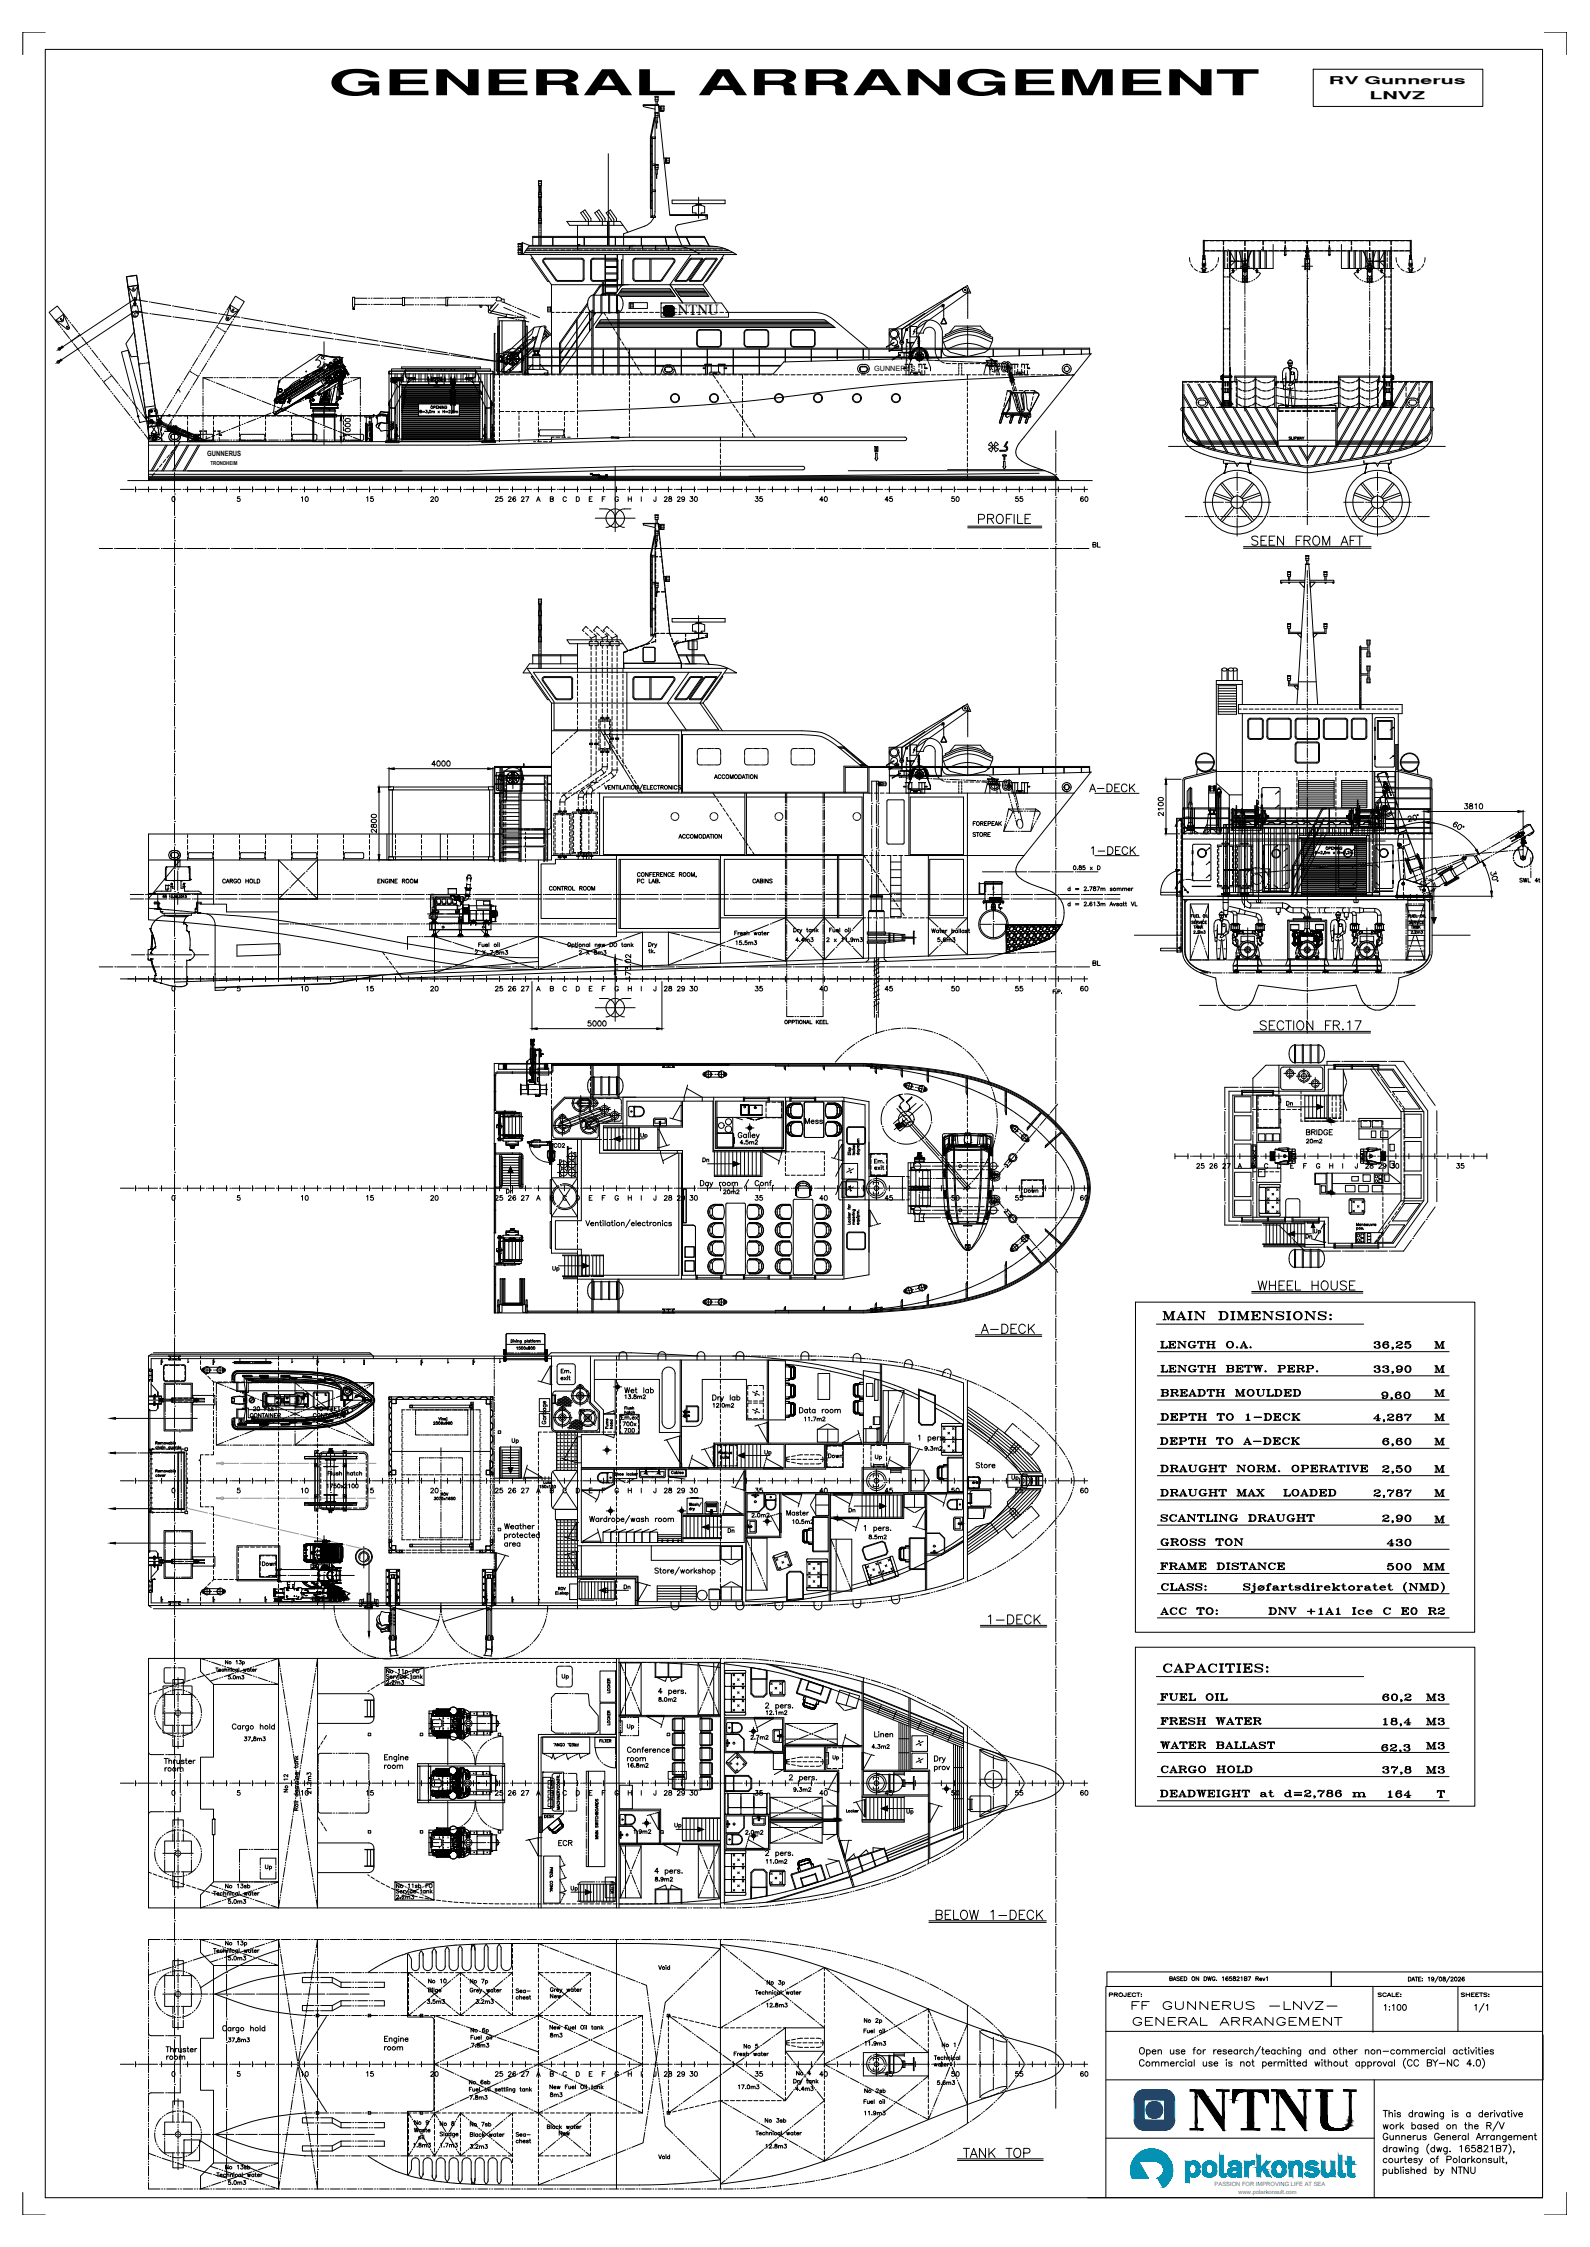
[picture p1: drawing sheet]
<svg xmlns="http://www.w3.org/2000/svg" width="841mm" height="1189mm" viewBox="0 0 841 1189" stroke-linecap="round" stroke-linejoin="round" font-family="sans-serif">
<defs><g id="words">
<text font-size="18.9" x="174" y="50">GENERAL ARRANGEMENT</text>
<text font-size="9.3" x="657" y="844">Sjøfartsdirektoratet (NMD)</text>
<g font-size="8.8">
<text x="516" y="278">PROFILE</text>
<text x="665" y="546">SECTION FR.17</text>
<text x="522" y="860">1-DECK</text>
<text x="494" y="1017">BELOW 1-DECK</text>
</g>
<g font-size="8.4">
<text x="661" y="290">SEEN FROM AFT</text>
<text x="664" y="684">WHEEL HOUSE</text>
<text x="518" y="707">A-DECK</text>
<text x="508" y="1143">TANK TOP</text>
</g>
<text font-size="8.2" x="359" y="167">NTNU</text>
<g font-size="7.9">
<text x="575" y="420">A-DECK</text>
<text x="576" y="453">1-DECK</text>
<text x="614" y="700">MAIN DIMENSIONS:</text>
<text x="730" y="742">9,60</text>
<text x="725" y="754">4,287</text>
<text x="614" y="886">CAPACITIES:</text>
<text x="730" y="902">60,2</text>
<text x="730" y="940">37,8</text>
<text x="598" y="1064">FF GUNNERUS -LNVZ-</text>
<text x="598" y="1073">GENERAL ARRANGEMENT</text>
</g>
<g font-size="7.5">
<text x="726" y="715">36,25</text>
<text x="726" y="728">33,90</text>
<text x="730" y="766">6,60</text>
<text x="730" y="781">2,50</text>
<text x="726" y="793">2,787</text>
<text x="730" y="807">2,90</text>
<text x="731" y="914">18,4</text>
<text x="730" y="928">62,3</text>
<text x="612" y="952">DEADWEIGHT at d=2,786 m</text>
</g>
<g font-size="7.1">
<text x="613" y="714">LENGTH O.A.</text>
<text x="613" y="727">LENGTH BETW. PERP.</text>
<text x="758" y="727">M</text>
<text x="758" y="740">M</text>
<text x="613" y="753">DEPTH TO 1-DECK</text>
<text x="758" y="753">M</text>
<text x="612" y="766">DEPTH TO A-DECK</text>
<text x="613" y="780">DRAUGHT NORM. OPERATIVE</text>
<text x="613" y="793">DRAUGHT MAX LOADED</text>
<text x="758" y="793">M</text>
<text x="613" y="806">SCANTLING DRAUGHT</text>
<text x="758" y="807">M</text>
<text x="613" y="819">GROSS TON</text>
<text x="732" y="819">430</text>
<text x="733" y="832">500</text>
<text x="752" y="832">MM</text>
<text x="613" y="843">CLASS:</text>
<text x="613" y="855">ACC TO:</text>
<text x="670" y="855">DNV +1A1 Ice C E0 R2</text>
<text x="613" y="901">FUEL OIL</text>
<text x="753" y="901">M3</text>
<text x="613" y="914">FRESH WATER</text>
<text x="612" y="926">WATER BALLAST</text>
<text x="613" y="939">CARGO HOLD</text>
<text x="753" y="939">M3</text>
<text x="733" y="952">164</text>
<text x="759" y="952">T</text>
</g>
<g font-size="6.6">
<text x="758" y="714">M</text>
<text x="613" y="740">BREADTH MOULDED</text>
<text x="758" y="766">M</text>
<text x="758" y="780">M</text>
<text x="613" y="831">FRAME DISTANCE</text>
<text x="753" y="914">M3</text>
<text x="753" y="926">M3</text>
<text x="731" y="1065">1:100</text>
</g>
<g font-size="6.2">
<text x="158" y="267">10</text>
<text x="193" y="267">15</text>
<text x="226" y="267">20</text>
<text x="261" y="267">25</text>
<text x="268" y="267">26</text>
<text x="274" y="267">27</text>
<text x="350" y="267">28</text>
<text x="357" y="267">29</text>
<text x="364" y="267">30</text>
<text x="398" y="267">35</text>
<text x="433" y="267">40</text>
<text x="467" y="267">45</text>
<text x="502" y="267">50</text>
<text x="536" y="267">55</text>
<text x="570" y="267">60</text>
<text x="227" y="407">4000</text>
<text x="773" y="429">3810</text>
<text x="616" y="433" transform="rotate(-90 616 433)">2100</text>
<text x="200" y="442" transform="rotate(-90 200 442)">2800</text>
<text x="425" y="596">Mess</text>
<text x="338" y="604">Up</text>
<text x="694" y="654">Up</text>
<text x="291" y="674">Up</text>
<text x="270" y="765">Up</text>
<text x="462" y="774">Up</text>
<text x="515" y="778">Store</text>
<text x="534" y="785">Up</text>
<text x="86" y="935">Thruster</text>
<text x="439" y="933">Up</text>
<text x="478" y="961">Up</text>
<text x="356" y="969">Up</text>
<text x="294" y="978">ECR</text>
<text x="139" y="991">Up</text>
<text x="301" y="1002">Up</text>
<text x="248" y="1051">No 7p</text>
<text x="405" y="1052">No 3p</text>
<text x="456" y="1072">No 2p</text>
<text x="248" y="1077">No 6p</text>
<text x="86" y="1087">Thruster</text>
<text x="158" y="1100">10</text>
<text x="193" y="1100">15</text>
<text x="226" y="1100">20</text>
<text x="261" y="1100">25</text>
<text x="268" y="1100">26</text>
<text x="274" y="1100">27</text>
<text x="350" y="1100">28</text>
<text x="357" y="1100">29</text>
<text x="364" y="1100">30</text>
<text x="398" y="1100">35</text>
<text x="433" y="1100">40</text>
<text x="467" y="1100">45</text>
<text x="502" y="1100">50</text>
<text x="536" y="1100">55</text>
<text x="570" y="1100">60</text>
</g>
<g font-size="5.7">
<text x="703" y="44">RV Gunnerus</text>
<text x="724" y="52">LNVZ</text>
<text x="577" y="291">BL</text>
<text x="577" y="512">BL</text>
<text x="158" y="526">10</text>
<text x="193" y="526">15</text>
<text x="226" y="526">20</text>
<text x="261" y="526">25</text>
<text x="268" y="526">26</text>
<text x="274" y="526">27</text>
<text x="350" y="526">28</text>
<text x="357" y="526">29</text>
<text x="364" y="526">30</text>
<text x="398" y="526">35</text>
<text x="433" y="526">40</text>
<text x="467" y="526">45</text>
<text x="502" y="526">50</text>
<text x="536" y="526">55</text>
<text x="570" y="526">60</text>
<text x="310" y="544">5000</text>
<text x="690" y="601">BRIDGE</text>
<text x="632" y="619">25</text>
<text x="639" y="619">26</text>
<text x="646" y="619">27</text>
<text x="721" y="619">28</text>
<text x="728" y="619">29</text>
<text x="735" y="619">30</text>
<text x="769" y="619">35</text>
<text x="158" y="636">10</text>
<text x="193" y="636">15</text>
<text x="226" y="636">20</text>
<text x="261" y="636">25</text>
<text x="268" y="636">26</text>
<text x="274" y="636">27</text>
<text x="350" y="636">28</text>
<text x="357" y="636">29</text>
<text x="364" y="636">30</text>
<text x="398" y="636">35</text>
<text x="433" y="636">40</text>
<text x="467" y="636">45</text>
<text x="502" y="636">50</text>
<text x="536" y="636">55</text>
<text x="570" y="636">60</text>
<text x="329" y="738">Wet lab</text>
<text x="422" y="749">Data room</text>
<text x="403" y="771">Up</text>
<text x="158" y="791">10</text>
<text x="193" y="791">15</text>
<text x="226" y="791">20</text>
<text x="261" y="791">25</text>
<text x="268" y="791">26</text>
<text x="274" y="791">27</text>
<text x="350" y="791">28</text>
<text x="357" y="791">29</text>
<text x="364" y="791">30</text>
<text x="398" y="791">35</text>
<text x="433" y="791">40</text>
<text x="467" y="791">45</text>
<text x="502" y="791">50</text>
<text x="536" y="791">55</text>
<text x="570" y="791">60</text>
<text x="415" y="803">Master</text>
<text x="296" y="890">Up</text>
<text x="331" y="916">Up</text>
<text x="128" y="923">37,8m3</text>
<text x="461" y="920">Linen</text>
<text x="158" y="951">10</text>
<text x="193" y="951">15</text>
<text x="226" y="951">20</text>
<text x="261" y="951">25</text>
<text x="268" y="951">26</text>
<text x="274" y="951">27</text>
<text x="350" y="951">28</text>
<text x="357" y="951">29</text>
<text x="364" y="951">30</text>
<text x="398" y="951">35</text>
<text x="433" y="951">40</text>
<text x="467" y="951">45</text>
<text x="502" y="951">50</text>
<text x="536" y="951">55</text>
<text x="570" y="951">60</text>
<text x="120" y="1082">37,8m3</text>
</g>
<g font-size="5.3">
<text x="377" y="413">ACCOMODATION</text>
<text x="513" y="444">STORE</text>
<text x="514" y="438">FOREPEAK</text>
<text x="358" y="445">ACCOMODATION</text>
<text x="567" y="461">0.85 x D</text>
<text x="116" y="468">CARGO HOLD</text>
<text x="199" y="468">ENGINE ROOM</text>
<text x="289" y="472">CONTROL ROOM</text>
<text x="397" y="468">CABINS</text>
<text x="564" y="472">d = 2.787m sommer</text>
<text x="803" y="468">SWL 4t</text>
<text x="564" y="480">d = 2.613m Avsatt VL</text>
<text x="388" y="501">15.5m3</text>
<text x="420" y="500">4.4m3</text>
<text x="436" y="500">2 x 11.9m3</text>
<text x="495" y="500">5.6m3</text>
<text x="250" y="506">2 X 7.8m3</text>
<text x="305" y="506">2 X 8m3</text>
<text x="679" y="586">Dn</text>
<text x="292" y="608">CO2</text>
<text x="390" y="607">4.5m2</text>
<text x="690" y="606">20m2</text>
<text x="370" y="616">Dn</text>
<text x="267" y="633">Dn</text>
<text x="381" y="633">20m2</text>
<text x="540" y="632">Down</text>
<text x="690" y="657">Dn</text>
<text x="296" y="728">Em.</text>
<text x="329" y="741">13.8m2</text>
<text x="376" y="746">12.0m2</text>
<text x="424" y="753">11.7m2</text>
<text x="437" y="773">Down</text>
<text x="488" y="769">9.3m2</text>
<text x="172" y="788">1750x2100</text>
<text x="397" y="804">2.0m2</text>
<text x="448" y="801">Dn</text>
<text x="418" y="808">10.5m2</text>
<text x="384" y="812">Dn</text>
<text x="138" y="830">Down</text>
<text x="329" y="842">Dn</text>
<text x="120" y="890">5.0m3</text>
<text x="203" y="893">2.2m3</text>
<text x="347" y="901">8.0m2</text>
<text x="404" y="908">12.1m2</text>
<text x="396" y="921">2.7m2</text>
<text x="460" y="926">4.3m2</text>
<text x="331" y="936">16.8m2</text>
<text x="153" y="949" transform="rotate(-90 153 949)">No 12</text>
<text x="165" y="950" transform="rotate(-90 165 950)">21.2m3</text>
<text x="418" y="949">9.3m2</text>
<text x="393" y="972">2.0m2</text>
<text x="404" y="987">11.0m2</text>
<text x="118" y="1000">No 13sb</text>
<text x="208" y="1000">No 11sb FO</text>
<text x="345" y="997">8.9m2</text>
<text x="208" y="1006">2.2m3</text>
<text x="120" y="1008">5.0m3</text>
<text x="120" y="1038">5.0m3</text>
<text x="347" y="1043">Void</text>
<text x="617" y="1049">BASED ON DWG. 165821B7 Rev1</text>
<text x="225" y="1061">3.5m3</text>
<text x="250" y="1061">3.2m3</text>
<text x="586" y="1058">PROJECT:</text>
<text x="728" y="1058">SCALE:</text>
<text x="772" y="1058">SHEETS:</text>
<text x="404" y="1063">12.8m3</text>
<text x="290" y="1079">8m3</text>
<text x="248" y="1084">7.8m3</text>
<text x="392" y="1085">No 5</text>
<text x="456" y="1083">11.9m3</text>
<text x="497" y="1084">No 1</text>
<text x="247" y="1104">No 6sb</text>
<text x="420" y="1099">No 4</text>
<text x="389" y="1106">17.0m3</text>
<text x="420" y="1107">4.4m3</text>
<text x="456" y="1108">No 2sb</text>
<text x="495" y="1104">5.6m3</text>
<text x="247" y="1112">7.8m3</text>
<text x="290" y="1111">8m3</text>
<text x="218" y="1125">No 9</text>
<text x="248" y="1126">No 7sb</text>
<text x="404" y="1124">No 3sb</text>
<text x="218" y="1129">Waste</text>
<text x="218" y="1137">1.8m3</text>
<text x="232" y="1137">1.7m3</text>
<text x="247" y="1138">3.2m3</text>
<text x="404" y="1138">12.8m3</text>
<text x="347" y="1143">Void</text>
<text x="118" y="1149">No 13sb</text>
<text x="120" y="1157">5.0m3</text>
</g>
<g font-size="4.9">
<text x="414" y="543">OPPTIONAL KEEL</text>
<text x="458" y="815">8.5m2</text>
<text x="86" y="938">room</text>
<text x="334" y="971">1.9m2</text>
<text x="225" y="1050">No 10</text>
<text x="87" y="1091">room</text>
<text x="456" y="1120">11.9m3</text>
<text x="232" y="1126">No 8</text>
</g>
<g font-size="4.4">
<text x="630" y="492">TANK</text>
<text x="745" y="492">TANK</text>
<text x="325" y="757" transform="rotate(-90 325 757)">hood</text>
<text x="323" y="897" transform="rotate(-90 323 897)">LOCKER</text>
<text x="287" y="963">DESK</text>
</g>
<g font-size="3.8">
<text x="462" y="196">GUNNERUS</text>
<text x="110" y="241">GUNNERUS</text>
</g>
<text font-size="3.1" x="151" y="743">F</text>
<g font-size="3.1" fill="#0091b3">
<text x="642" y="1156">PASSION FOR IMPROVING LIFE AT SEA</text>
<text x="655" y="1161">www.polarkonsult.com</text>
</g>
<text font-size="2.9" x="111" y="246">TRONDHEIM</text>
<g font-size="2.6">
<text x="485" y="191">A</text>
<text x="485" y="191">B</text>
<text x="485" y="412">A</text>
<text x="485" y="412">B</text>
<text x="145" y="741">F</text>
</g>
</g></defs>
<!-- layer: S0CO1 -->
<g fill="none" stroke="#000" stroke-width=".53">
<path d="M24 17h-12v12M817 17h12v12M24 26h792v1137h-792zM344 77h.1M344 73h.1M345 72v43h2v-1h-2M345 73h2v-1h-3v43h1M346 62l-2 10v38v-38zM322 81v49M344 98h.1M344 86h.1M344 94h.1"/>
<path d="M344 90h.1M344 81h.1M345 87h2v1h-2M309 111l-2 2M317 111l-2 2M323 111l-2 2M344 114h.1M344 106h.1M344 110h.1M344 102h.1M345 101h2h-2M356 106h28v2h-28z"/>
<path d="M367 113l5 1zM368 108h3v1h-3zM368 109h-2v4h2M370 104v11M371 109h2v4h-2M277 134h111M278 133h108M279 132h105M280 131h100M282 130v-5h91l2 5M282 126h91M282 137h-1l9 12"/>
<path d="M287 139l7 9 1 1M287 139a1.4 1.4 0 0 1 1-2h20l1 1v10M288 137h20M288 137v1v1l7 9M292 126v4M308 137l1 1M308 138v10M309 126v4M314 137h11M314 137l-1 1v10M320 135v21M320 138h6"/>
<path d="M321 125v-8h1v8M321 126v4M322 126v4M325 126v4M325 137h-12l-1 11M326 137l1 1v10M326 137v1M326 126v4M326 135v19M327 135v19M330 138h-1v13M339 126v4"/>
<path d="M344 137v11M352 126l1 4M363 126l2 4M366 137h5l-8 11h-6l8-10M366 137h-1M371 137h-6l-8 12h7l8-12M371 137h1M373 126l2 4M373 137h6M373 137h6l-8 11h-6l8-10M374 137h-2l-7 12h6l8-12M374 137h-1"/>
<path d="M382 137l-8 12h-1M384 132l1 1M636 137h1M636 135h1M636 127h1v9h-1zM636 134h1M637 135h.1M637 136h.1M637 133h2M637 133h109M637 127h109M637 127h2"/>
<path d="M637 137h.1M640 127h2M640 133h3M643 127h2M644 133h2M646 127h2M647 133h2M647 127v3M647 131v81M647 131v13M648 133v9M649 127h2"/>
<path d="M650 133h2M650 133v9M650 133v2M650 136v2M650 139v2M651 138h1M651 133v9M652 127h2M653 133h2M653 133v9M653 138h2M654 133v9"/>
<path d="M655 127h3M656 133h2M656 133v9M656 138h2M657 133v9M658 137h1v4h-1zM658 127v3M658 131v2M658 134v3M659 133h2M659 131v2M659 134v3"/>
<path d="M660 133v9M661 133v9M661 127h-2v3M662 127h2M662 133h2M662 133l-3 5h-8M663 133v9M664 133v9M665 127h2M665 133h2M666 133v9M667 133v9"/>
<path d="M668 127h2M668 131v2h2M668 127v3M668 131v2M669 133v9M670 133v9M671 127h2M671 133h2M673 129v13h-26M674 127h2M674 133h2M677 127h2"/>
<path d="M677 133h2M679 135h1M679 131h1v4h-1zM680 127v2M680 130v1M680 133h2M680 127h2M683 133h2M683 127h2M686 133h2M686 127h2M689 133h2"/>
<path d="M690 127h3M690 137h3v6l-1-1-2 1zM690 139l1 1 2-1M691 135h1M691 137h1zM691 131h1v4h-1zM691 137v-3h1v3M691 137h.1M691 127v2M691 130v1M692 127v2M692 130v1"/>
<path d="M692 137h.1M692 133h2M694 127h3M695 133h2M698 127h2M698 133h2M701 127h2M701 133h2M703 135h1M703 131h1v4h-1zM703 127v2M703 130v1"/>
<path d="M704 133h2M704 127h2M707 133h2M707 127h2M710 129v13h27M710 133h2M710 127h2M713 127h2v3M713 133v9M714 133v9M715 127v3M715 131v2"/>
<path d="M715 131v2h-2M716 133h2M716 127h2M716 133v9M717 133v9M719 133h2M719 127h2M719 133v9M720 133v9M721 133l3 5h8M722 133h2M722 127h2v3"/>
<path d="M722 133v9M723 133v9M724 137h1v4h-1zM724 131v2M724 134v3M725 133h2M725 127v3M725 131v2M725 134v3M725 138h2M725 127h2M726 133v9"/>
<path d="M727 133v9M728 138h2M728 133h2M729 127h2M729 133v9M730 133v9M731 138h1M731 133h2M732 127h2M732 133v9M733 133v2M733 136v2"/>
<path d="M733 139v2M733 133v9M734 133h2M735 127h2M735 133v9M736 127v3M736 131v81M737 133h2M738 127h2M740 133h2M741 127h2M744 133h2"/>
<path d="M744 127h2M746 137h.1M746 135h1M746 136h.1M746 127v9zM746 134h.1M746 135h.1M746 137h1M67 146h5l1 5-5 1zM68 152l11 78M68 155v2M69 158v2"/>
<path d="M70 152l1 2zM71 158h1M71 158v2M71 158l-38 26M72 158h-1v1l1-1M72 158v2M73 151l-1 8a.8 .8 0 0 1-1 0l-3-7v2M73 151l-2 3-3-2M73 153v-2l11 79M73 154l1 2M74 157v2M125 157l4 3-3 4-4-3z"/>
<path d="M188 158h6M195 158h.1M196 158h1M198 158h5M204 158h.1M205 158h.1M206 158h7M214 158v3M219 158l-6-1v5l6-1M220 158h.1M221 158h.1M222 158h5"/>
<path d="M228 158h1M230 158h.1M236 158v3M237 157v4M239 157l-8 1M240 157h.1M241 157h1M242 157h6M248 157h1M250 157h.1M251 157h5M257 157h1"/>
<path d="M258 157h1M260 157h4l1 1h2v2l3 2M263 157l-1 2h3v-1M265 160h2M292 151h80M309 147l-1 1h-13M309 147l-1 2h-13M312 157a6 6 0 0 0 2 8M312 147l2 2h11M313 147l1 1h12M314 156v9M314 156h.1"/>
<path d="M314 156l-2 2M314 156h4M318 156v9M318 156h.1M318 156h4M319 149v7M319 151h-2l-3 5M320 141h6M320 142h6M320 145h6M320 152h6M320 155h6"/>
<path d="M320 144h6M320 148h6M322 156v9M322 156h1M326 156h-8M326 155h-7l-1 1M326 156h1M326 156h-4v9h4M326 156v9M326 147v1M327 156v9M327 156l2 2"/>
<path d="M327 156l2-3h25l3 4h-29M327 147l-1 2M327 156h30M327 156h29M328 155h28M328 154h27M329 153h26M329 157a5 5 0 0 1-2 8M329 151h-11l-4 5M350 148h-14l-1-10 1-1h20v2l-6 9M350 148l-1 1h-14v-2v-10h1h20a1.4 1.4 0 0 1 1 2l-7 9M357 153h15l3 4h-15z"/>
<path d="M358 153h15M358 154h15M359 155h14M359 156h15M497 160h.1M498 159l-1 1M499 159h-1M500 158l-1 1M501 157l-1 1M502 157h.1M503 157h-1M503 156h.1"/>
<path d="M504 156h-1M505 155h-1M506 155h-1M506 155h.1M507 154h-1M509 153l-2 1M509 153h.1M510 152l-1 1M512 155h1l-1-4-35 23M512 153v16M513 154l-28 20M647 147h1"/>
<path d="M647 145v2M647 148v2M647 151v2M647 154v2M647 157v2M649 147h.1M649 147h2M650 142v2M650 145v2M650 148v2M650 151v2M650 154v2"/>
<path d="M650 157v2M651 141l2-3-2-5v79M651 143h2M652 142h1v2h-1zM653 143l-2 2 2 3M654 148h.1M654 143h.1M655 149h.1M655 142h.1M657 148h3M657 142l1 1zM657 142h3"/>
<path d="M657 146h1h1M657 141a1.2 1.2 0 0 1 2-1 1.2 1.2 0 0 1 0 2v1M658 141v2M658 144h1M658 143l-1 6M658 144h1zM658 142v-1a.7 .7 0 0 1 0-1 .7 .7 0 0 1 1 0 .7 .7 0 0 1 0 1v1M658 142v1M658 143h1M658 143v-1h1v1M658 144h.1M658 149h-1v-6h3v6h-1"/>
<path d="M658 146v3M658 149h1M659 149h.1M659 146v3M659 144h.1M659 142l1 1zM659 146h.1M659 143l1 6M660 142v1M661 141l-3-1-2 1M661 149h-5M662 142h.1"/>
<path d="M663 148l-1 1M663 142v1M664 148h-1M664 143h1M664 143l3 2-3 2M664 142h1v2h-1zM689 141h5M690 143v-6h2l1 6M717 143h2M718 142h1v2h-1zM719 143l-3 2 3 2M719 148h1"/>
<path d="M720 142v1M720 148l1 1M721 142h.1M722 149h5M722 141l2-1 3 1M723 148h3M723 142v1M723 142h3M723 142l1 1zM723 146h1h1M724 144h1M724 143l-1 6"/>
<path d="M724 144h1zM724 142v-1a.7 .7 0 0 1 0-1 .7 .7 0 0 1 1 0 .7 .7 0 0 1 0 1v1M724 142v1M724 143h1M724 143v-1h1v1M724 144h.1M724 149h-1v-6h3v6h-1M724 149h1M724 146v3M725 149h.1M725 146v3M725 144h.1"/>
<path d="M725 142l1 1zM725 146h.1M725 143l1 6M725 141v2M726 141a1.2 1.2 0 0 0-2-1 1.2 1.2 0 0 0 0 2v1M728 142h.1M728 149h.1M729 143h.1M729 148h.1M730 143l2 2-2 3M730 143h1M730 142h1v2h-1z"/>
<path d="M732 141l-2-3 2-5v79M732 147h2M733 142v2M733 145v2M733 148v2M733 151v2M733 154v2M733 157v2M734 147h.1M735 147h1M26 165l4-3 4 4-5 4zM29 170l2 2"/>
<path d="M32 173h.1M33 170v-1l-1-1v2M33 174h.1M34 166l3 7a.8 .8 0 0 1-1 1 .8 .8 0 0 1-1 0l-5-5M34 175l3 4M36 174v-1h-1l1 1M36 169l-2-3-1 4-4-1M36 169l1 1M37 171h.1M37 180h1M38 172l3 4M39 180h-1"/>
<path d="M40 179h-1M41 178l-1 1M42 176v1M42 177l-1 1M42 177l1 1M43 178l3 4M69 161v2M69 164l1 2M70 167v2M70 162h3v4a1.8 1.8 0 0 1-2 2 1.8 1.8 0 0 1-1-2zM70 166l1 1h1M70 170l1 2"/>
<path d="M70 165l-38 25M71 165l-1 2M71 165h1l1 1M71 173v2M71 176l-4 6 2 7 4-1M71 165h-1M71 161a.7 .7 0 0 1 0-1 .7 .7 0 0 1 1 0 .7 .7 0 0 1 0 1M71 162h.1M71 160v1h1v-1M71 166h1M71 176v2M71 166h.1"/>
<path d="M72 160h.1M72 164l1 1v1M72 162h.1M72 179v2M72 165h-1M73 167h-2M73 165h.1M74 160l1 2M75 163v2M75 165h-1M75 166v2M76 169v3"/>
<path d="M76 173v2M76 176l1 2M77 179v2M111 180h-1M114 174l-3 5M114 173v1M115 173l1 1M115 172v1M116 174h1M117 174l1 1M118 175l1 1M118 167l-3 5"/>
<path d="M118 177l-2 5M119 166h.1M119 176v1M120 165h-1M120 175l-1 1M120 169l1-1-1 1M122 161l-2 3M123 164v1l1-1h-1M123 170l-3 4M124 169h-1M124 168h.1M126 164l-5 5"/>
<path d="M126 164l-3 1-1-4-2 8a.8 .8 0 0 0 0 1 .8 .8 0 0 0 1-1M126 164l-1 3M187 163h.1M187 163v1v-1zM194 161h-6v-4h-2l1 5 1-1M195 161h.1M196 161h1M198 161h5M204 161h.1M205 161h1M206 161h7M220 161h.1"/>
<path d="M221 161h.1M222 161h5M228 161h1M230 161h.1M231 161h5v1l8-1M244 161h1M246 161h.1M247 161h7v2l1-2h2l1 1M254 161h1M257 161h4M258 165a.8 .8 0 0 1 1-1 .8 .8 0 0 1 1 1M258 162l1 4 13 3"/>
<path d="M260 162h.1M260 162v1M260 165l12 2M261 177v21M262 177v21M262 160l-4 4M264 161l-5 5M266 163l4 1M268 166v1M271 162h1M271 165h1M272 167h1"/>
<path d="M272 163h1M272 165h1M273 169h.1M274 167h.1M274 163l4 2M274 166l4 1M274 169h1M275 168h3M275 169l5 1M279 165l1 1M280 166h1M282 166l3 2"/>
<path d="M282 179l-8 8M282 173l-15 15M283 179l-9 8M283 178v1M284 179h-1l-1 4-13 13M284 178l-2 1-4 1M286 173h-3l-2 4-3 3M287 180l2-2h1l-4 3M288 176v1M288 175l3 3h-1l-2-2M288 177l1 1-2 1M289 174l2 3-3-2"/>
<path d="M289 177h.1M289 178h.1M290 178h-1M305 169v15M311 160l-15 22v2M311 161l-14 21v2M312 164v11M312 165v10M312 165l-13 19M313 177h.1M313 168l-11 16M314 165h.1"/>
<path d="M314 165h4M315 165l-1 2M315 173h126M316 172h124M316 171h123M317 171h121M317 170h120M318 169h118l6 4h-127zM318 165h.1M318 165h4M322 165h1M326 165h1"/>
<path d="M350 160h32l3 5v3h-35zM351 162h2h3l1 1-1 4h-1h-3l-1-1zM352 163h3v3h-3zM471 176v1M471 177v1M471 176h.1M471 178h1M472 175h-1M472 178h.1M472 179h1M473 175h.1M473 174l-1 1"/>
<path d="M473 175h1M473 179h.1M473 174h.1M474 175h.1M474 178h.1M474 175v1M474 174h.1M475 176v1M475 177v1M475 177h.1M475 173h.1M475 177l1 2"/>
<path d="M476 179v1M476 173h-1M476 172v1M477 174h-7v9M477 174v6M477 174h.1M477 172h.1M478 172h.1M478 179v1M478 177v2M478 177h.1M479 177h-1"/>
<path d="M479 176v1M479 175h.1M479 174h1v1h-1zM479 171h-1M479 174v1M479 171h.1M480 180v1h3M480 180h.1M480 170h-1M480 173l-1 1M481 170h.1M481 173h.1"/>
<path d="M481 171v15M481 173h4v5h-4M481 175h.1M482 173h-1M482 169l-1 1M482 172v1M482 169h.1M483 172h-1M483 172h.1M483 171h.1M484 168l-2 1M484 174l-1 3"/>
<path d="M484 171h.1M485 167l-1 1M485 167h.1M486 178v4M486 178h.1M486 178v6M486 170l-1 1M486 180h1M486 180h.1M486 179v7M487 166l-2 1M488 169l-2 1"/>
<path d="M488 165l-1 1M488 169h.1M488 165h.1M489 168h-1M489 166l-12 8M489 168h.1M489 165h-1M490 164l-1 1M490 170l-8 15M490 167h-1M490 167h.1M491 167h.1"/>
<path d="M491 164h-1M491 163v1M492 166l-1 1M492 163h-1M492 163h.1M493 163h.1M494 165l-2 1M494 162h-1M494 162h.1M495 164l-1 1M495 164h.1M495 161l-1 1"/>
<path d="M495 161h.1M496 161h.1M496 163l-1 1M496 163h.1M497 160l-1 1M497 162v1M498 162h.1M498 171h2h1M498 161h1v1h-1zM498 162v1M498 176v9M499 176a7 7 0 0 0-7-7 7 7 0 0 0-7 7h3a3 3 0 0 1 4-3 3 3 0 0 1 3 3v9l1 4"/>
<path d="M499 179l7-3a22 22 0 0 1 18 3h1M499 178l6-2a22 22 0 0 1 19 2h1v2l-2 5-2 1-9 3-9-3-2-1-2-5zM499 161l-1 1M499 169h.1M499 169l-1 2h3l-2-3-1 3M499 162v6M499 169l1 2M500 178v-1l6-2a21 21 0 0 1 18 2v1M512 173h-7l-3 3M512 173v16M512 173h7l2 3M647 174h1"/>
<path d="M647 160v3M647 164v2M647 167v2M647 170v2M647 173v2M647 176v2M647 179v2M649 174h.1M649 174h2M650 160v3M650 164v2M650 167v2"/>
<path d="M650 170v2M650 173v2M650 176v2M650 179v2M732 174h2M733 160v3M733 164v2M733 167v2M733 170v2M733 173v2M733 176v2M733 179v2"/>
<path d="M734 174h.1M735 174h1M38 181h.1M39 182l3 4M43 187h.1M43 188h1M44 189l3 4M47 183v1M48 184v1M48 193v1M49 185l3 4M49 194v1"/>
<path d="M50 195l3 4M52 190h1M53 191h.1M54 192l3 4M58 200h-1M58 197h.1M58 198h1M59 199l-1 1M59 199l3 4M64 186l4-1 10 38-4 1zM72 182v3M73 186v2"/>
<path d="M73 189v2M73 192l1 2M74 195v2M74 198v2M75 192l-2 1M76 192h-1M77 192h-1M77 182l1 2M78 185v2M78 188v2M79 191v2M79 192h-2"/>
<path d="M79 194v2M79 197l1 2M100 197l-3 4M100 196l2 1M101 196h-1M101 194v1M102 197v1M103 198h.1M104 198l1 1M105 189l-3 5M105 200l-3 4M105 188v1"/>
<path d="M105 198v1M106 187h.1M106 197v1M109 182l-3 4M109 192l-2 5M110 181h.1M110 191h.1M111 190h-1M114 185l-3 4M114 184h.1M115 182v1M161 199v2"/>
<path d="M162 200h.1M162 197h.1M162 199v1M162 199h.1M162 199l1 1M162 200v-1v1M163 199h-1M163 198l-1 1M164 198h.1M167 197h.1M167 197l-4 1v2M167 196h.1"/>
<path d="M167 197l-16 10M167 197l-1 1M167 197v1M167 198v1M168 198h.1M168 199v1M168 199h.1M168 199h1M168 196h.1M168 196v1M168 196h1M169 188h.1"/>
<path d="M169 196h-1M169 196h.1M169 188l-21 13M169 196l-4 1M169 188l-2 3a1.7 1.7 0 0 1 2 0 1.7 1.7 0 0 1 0 2M169 188h1l7 1 1 1v1M169 195h.1M169 196l-3 1M169 193l-1 1h2M169 195l-2 1M169 188l8 1M170 195h.1"/>
<path d="M170 194h.1M170 196h.1M170 196l-21 13M170 195l-14 7-3 3M171 196l-21 13 21-13M171 195l-4 2M171 196h.1M171 199v1M171 196h-1M171 197v1M171 190h.1M171 181v8"/>
<path d="M171 191v11M172 197h.1M172 196h.1M172 200v1M172 196l-24 16M172 200l1 3M172 198h1M173 198h.1M173 200l-1 1M173 198v1M173 193h-1v1M173 195h.1"/>
<path d="M173 195l-25 16M173 193l1 1M173 193h-2l-1 2M173 196v1M173 196h-1M173 194v1M173 194h.1M173 196h.1M173 200h.1M173 200l1 1M173 193v1M173 194v-1l-2 2v1"/>
<path d="M174 194h-1M174 194h.1M174 199l-1 1M174 200h.1M174 198l-1-1 1 1M174 196h.1M174 199v1M174 193v1M174 199h.1M174 194h1M174 197v1M174 194v-1v1"/>
<path d="M174 195h.1M174 196v-1l-1 1M174 192h.1M174 192l1 2M175 194h.1M175 192h-1M175 192h.1M175 195h.1M175 194l-2 1M175 195v1M175 200h-1M175 200h.1"/>
<path d="M175 196h.1M175 199h.1M175 198v1M175 194l-1-1 1 2M175 197h.1M175 199v2M175 199l1 2M175 196l-24 16M175 196v1M175 192l1 1M175 194v1M175 198h.1"/>
<path d="M175 200l1 1M175 200l2 2M175 194l1 1M175 198h1zM175 195h1M175 195l-25 16M176 189h4v2M176 196v1M176 195h-1M176 197h.1M176 196h-1M176 195h.1"/>
<path d="M176 194h.1M176 194v1M176 197l1 2M176 196h.1M176 193h1M176 193l-1 1 1-1M176 193h.1M176 197v1M176 196h1M176 198h.1M176 198l3 3M176 198h1"/>
<path d="M177 194h.1M177 198h.1M177 193l-1 1M177 199l-2 1M177 193v1M177 194h-1M177 196h-1M177 195h.1M177 198l1 2M177 200h.1M177 192v1M177 196h.1"/>
<path d="M177 192h.1M177 193h-1M177 193l1 2M177 190v1M177 193h.1M177 194l-2 1M177 199h.1M177 193l1-1-1 1M177 189h2M177 195v1M177 197h.1M177 189l1 1 1 1"/>
<path d="M177 190h.1M177 197l2 3M177 191a.7 .7 0 0 0 0-1 .7 .7 0 0 0-1 1 .7 .7 0 0 0 1 1M177 197l1 1M177 192h1M177 194l-1-2 2 3M177 193l1 1M177 194l1 1M178 192h.1M178 198h.1M178 194v1M178 200h.1"/>
<path d="M178 196v1M178 194h.1M178 197l1 3M178 197h.1M178 197v-1v1M178 196h.1M178 192l-1 1M178 196l-25 16M178 192l-1 1 1 1M178 192l1 1M178 198v1M178 193h.1"/>
<path d="M178 193h1M178 193v1M178 192l1 2M178 199h.1M178 191h.1M178 192h1h-1M178 197h1M178 190l1 1M178 191l1 1M179 200h.1M179 200h-1M179 193h.1"/>
<path d="M179 193l-1 1M179 199h.1M179 196h-1M179 196h.1M179 197h.1M179 195h.1M179 191h.1M179 194l-1 1M179 193v1M179 194h.1M179 196v1M179 197l1 2"/>
<path d="M179 191l4 6M179 191h-1v1M179 196l1 3M179 199v1M179 197l1 1M179 191l1 1M179 189h.1M179 189v2M179 198h.1M179 192h.1M179 194h1M179 192l2 3"/>
<path d="M180 194h.1M180 192h.1M180 194h-1M180 195h.1M180 191h.1M180 196h.1M180 191l4 7M180 190h.1M180 199h.1M180 199h-1M180 194h1M180 194l-27 17"/>
<path d="M180 195l-1 1M180 198h.1M180 195v1v-1M180 191h-1M180 198v1M180 197l1 2M180 195l2 2M180 199v1M180 200h.1M180 195l1 1M180 197h.1M180 190v1"/>
<path d="M180 200v1M180 196l1 2v-1M180 196l1 3M180 196l1 2M180 196v-1v1M180 194v1M180 189h.1M180 196h1M180 191h1M181 196h.1M181 191l1 3M181 189v2"/>
<path d="M181 194v1M181 194h-1M181 191h.1M181 191l-1 1M181 194h.1M181 193h.1M181 193l3 6 1-1M181 196h-1M181 199h.1M181 200h.1M181 199h-1M181 198h.1"/>
<path d="M181 192h-1M181 198h-1M181 195h-1M181 189h.1M181 189h-1M181 189v3l-1 1M181 196v1M181 197h.1M181 198v1M181 195h.1M181 195l2 2M181 193l4 5"/>
<path d="M181 199h1M182 200h.1M182 197h-1M182 200h-1M182 199v1M182 193l-1 1M182 196h.1M182 198h.1M182 198v1M182 199h.1M182 196l1-1-1 1M182 196v1h-1"/>
<path d="M182 193v1M182 194h.1M182 196l1 1M182 196v1v-1M182 196h1h-1M182 198h1M183 198l-1 1M183 199h-1M183 199h.1M183 198h-1M183 198h.1M183 198v1"/>
<path d="M183 195h-1M183 195l-1 1M183 197h.1M183 197v1M183 197l-1 1M183 197v2M183 196h-1M183 196h-1h1M183 196v1M184 196l-1 1M184 197h-1M184 197l-1 1"/>
<path d="M184 197v1M185 198h-1M206 198h1v34h-1v2v-2M206 196v2M206 198v34M206 196h1v2h-1zM207 200v2M207 196h54v2h-16v4M207 196v2h10M207 196h-1v2M207 196h52M207 196v-1h52v1"/>
<path d="M207 196h.1M207 200h1M207 200h.1M209 198v34M210 198v34M212 198v4M212 200h-1M212 200h.1M213 195h.1M213 200v1v-1M213 198v4M214 196v3"/>
<path d="M214 196l-2 4M214 199l2 2M214 196h37M215 196h-1M215 198v4M216 200h4M219 198v4M220 198v4M222 198v4M223 198v4M225 198v4M226 198v4"/>
<path d="M226 196h1M228 198v4M228 196h.1M229 198v4M229 200h.1M229 200h4M231 198v4M232 198v4M233 200h.1M233 196h1M234 198v4M235 196h.1"/>
<path d="M235 198v4M238 198v4M238 196h1M239 198v4M240 196h1M241 198v4M242 198v4M244 198v4M246 200h4M247 198h-31v4M247 198v4M248 198v4"/>
<path d="M250 200h-3M250 200h.1M250 198v4M251 198v4h-40v1h43v-1h-3M252 196h.1M252 196v3M252 196l8 16M252 199l-2 2M253 198v4M254 195h-42v-1h42v1M254 198v4M256 198v34"/>
<path d="M258 198v34M259 198h2v34h-2zM261 196v2M263 191h1zM263 191h.1M263 196h1M263 191v5M264 191h.1M264 190v1M264 190h.1M264 196h.1M264 196l1 1"/>
<path d="M264 188h1h-1M264 188v1M265 189h1M265 188l-1 1v7M265 188h.1M265 189h.1M265 190l6-3a.7 .7 0 0 1 1 1 .7 .7 0 0 1-1 1l-5 2a.7 .7 0 0 1-1 0 .7 .7 0 0 1 0-1zM265 188v1M266 187h-3v9v1h5M266 191h-1h1M266 186h10v11h-10zM267 192h.1"/>
<path d="M267 191h1v1l-1 1zM267 190h9M267 197h.1M267 197l2-2 1 2h-1zM267 193h1M268 190h7h-6M268 190h1M268 190h.1M269 188l-1 2M269 188l1 1M269 188h-1M269 188h.1"/>
<path d="M269 192h.1M269 190v1a1.6 1.6 0 0 1-2 2l-2-2M269 192l1 1M269 190h1M269 190h.1M269 191v1M270 191h.1M270 191l-1 1M270 196h-1M270 189h.1M270 193h.1M270 187a3 3 0 0 1 4 3 3 3 0 0 1-4 3 3 3 0 0 1-1-5 3 3 0 0 0 2 5 3 3 0 0 0 3-4 3 3 0 0 0-5-1"/>
<path d="M270 196h.1M270 190h-1M271 188l-1 1M271 187l-1 1M271 189l-1 1v1M271 188h-1M271 187v1M271 187h.1M271 192l-1 1M271 186v10M271 192l2 1M272 192h.1"/>
<path d="M272 189l-1 1M272 187h.1M272 187v1M272 187h-1M272 186l1 2M272 188l1 1M273 193h.1M273 189h.1M273 189h-1M273 188h-1M273 191l1 1M273 191h.1"/>
<path d="M273 190h.1M273 188l1-1zM274 188l-9 8 2 2 1-1M274 192l-1 1M274 192h.1M274 184h.1M274 184h3M274 188h.1M274 188l-1 1M274 188v2M274 187h-1l1 1M274 190h-1"/>
<path d="M274 190h.1M275 190h-2M275 197h.1M275 184v2a5 5 0 0 0-8 0M276 184v2M276 191h1M276 197h-1M276 189v1h1h-1v1zM276 186h-9v11h9v-1M276 187l1 3M277 190h.1M277 191h.1"/>
<path d="M277 189v2M277 190l-1 3M277 183v1h-3M277 183h.1M277 183v1M278 180l-8 8 1-1-5 1-1 2M279 185h26v1M279 184v14zM279 184h34M279 189h34M279 180l-7 7 1 1v-1M279 193h34"/>
<path d="M279 194h34M279 195h3M280 198h8M282 188h4zM282 193l-3 2-1 1v2h2v-1h-2M282 188h4v7h-4zM282 188v-1h3v1M282 188h3M282 186h3h-3M282 184l-12 12 12-11M283 187h.1M283 186v1"/>
<path d="M284 186v1M285 187h.1M285 186l-1 1 1-1M285 186l3-12a1.1 1.1 0 0 0 0-2 1.1 1.1 0 0 0-1 1l-2 1-3 10v2l1 1-1-1M286 193l2 2 2 1v2h-2v-1h2M286 195h2M292 185v13M296 185v4M296 189v4M296 194v4M297 185v4M297 189v4"/>
<path d="M297 194v4M298 185l-1 2M298 189l-1 3M299 189l-2 3M299 194l-2 3M301 185l-3 4M302 185l-3 4M302 189l-3 4M302 189l3-4v13M304 185h9M305 185h.1M305 185v12"/>
<path d="M305 198h.1M314 184h13M314 193h13M314 194h13M314 189h13M314 185h13M319 185v13M319 185v12M319 198h.1M327 184h249v3M327 193h86M327 194h86"/>
<path d="M327 189h171M327 185h249M333 185v13M333 185v12M333 198h.1M347 185v13M360 185v13M374 185v8M374 194v4M388 185v13M402 185v13M415 185v6"/>
<path d="M429 185v6M443 185v5M457 185v5M471 185l-1 1 1-1M471 185h.1M472 185h-1M472 185h.1M473 184l-1 1M473 190h-1h1M473 181l-4 3 4-3M473 184h.1M473 189v1"/>
<path d="M473 190h.1M473 189h.1M474 183l-1 1M474 189h-1M474 184h-1M474 189h.1M475 189h.1M475 188l-1 1M475 187h3v2h-3zM476 188h-1M476 188l-1 1M476 180h.1"/>
<path d="M476 181h1M477 189v1M477 182v3h-7v-2M477 182v4M477 181h.1M477 180h.1M478 180h.1M479 191h.1M479 188h.1M479 186h.1M479 183h.1M479 182v1"/>
<path d="M479 183v2M479 186v2M479 188v2M479 191v1M480 194v2M480 194h1M481 187v3M481 186h.1M481 193l-1 1M481 186v1M481 187h1M481 192h.1"/>
<path d="M481 190l1-1v1M481 189v1zM481 189h.1M481 188v1M481 186v1l1 1M482 187h.1M482 181v10l1-2M482 189h.1M482 181v5M482 188v1M482 188h.1M482 187v3"/>
<path d="M482 189v1M482 189h1M482 187l-6-1h6l-4 1M483 188h.1M483 187h.1M483 186h-2M483 188l-1 1M483 189h-2M483 186h.1M483 187l1-1h5v1M483 181h.1M484 186h5"/>
<path d="M485 187h.1M485 184h2M485 181h2M486 182h1M486 184h-2l-2 2M486 184a4 4 0 0 0-4 4M486 182h.1M486 184h.1M486 181h.1M486 181v1M486 182v2M486 190h3"/>
<path d="M486 187h.1M486 180v1M486 186h.1M486 185a4 4 0 0 0-4 5M486 186v1M486 186v5M486 185v-7v8M486 184a5 5 0 0 1 5 5M486 184a4 4 0 0 1 5 5M487 184a4 4 0 0 1 4 5M487 185a4 4 0 0 1 3 5M487 187h.1"/>
<path d="M489 190v1M489 186h1M489 187h1M489 188h1M490 188h.1M490 188v1zM490 191h.1M490 189h1M490 189l1 2M490 189h.1M490 191h3M491 189l-1 1"/>
<path d="M491 189h.1M491 188v1M491 189v2M491 189h-1M491 192h.1M492 193v1M492 194h.1M492 194v2M493 191h1M494 191h.1M495 191h2M496 190h1"/>
<path d="M498 191l1 1M498 191h.1M498 185v4M498 191h1M499 185v2l2 1 20 1M499 191h3M499 181l7-3a23 23 0 0 1 19 3M500 192h3M501 185l5-2a20 20 0 0 1 17 2M502 191h.1M503 191h.1M503 191h3"/>
<path d="M504 192h2M506 191h1M507 192h2M507 191h.1M507 192v2M507 194v1M507 196v1M507 197v1M508 191h2M509 192v2M509 194v1M509 196v1"/>
<path d="M509 197v1M510 192h2M511 191h.1M511 191h1M512 191l3 1M513 192h2M515 192h.1M516 192h.1M516 192h2M516 192h3M519 192l3 1M519 192h1"/>
<path d="M520 192h.1M521 192h2M521 196l-1 2M521 196h.1M521 189h1M522 191h.1M522 191v1v1M522 193h-1l6 1v-1M522 193h5M522 191h5M522 192h5M523 194h-2v1"/>
<path d="M523 194h.1M523 194l1 4M523 189h1M523 194h2M524 192h.1M524 191h1zM524 191h-2M524 191h3M524 191h.1M524 190h1M525 190l-1 4M525 192h3"/>
<path d="M525 191h.1M525 185v4M525 191l1 1M526 194h.1M526 194h2v1M526 192l1 1M527 192h-1M527 192v1M527 193v1M527 191h.1M527 191v1M527 195v2"/>
<path d="M527 197v1M528 192h.1M528 196h.1M528 197l1 1M529 192h.1M529 192h3M529 194h6M532 192h-1a2.6 2.6 0 0 0 0 4h1M532 192a2.4 2.4 0 0 0-3 1 2.4 2.4 0 0 0 1 3l1 1 1-1M532 192a2.3 2.3 0 0 1 3 1 2.3 2.3 0 0 1 0 3 1.8 1.8 0 0 1-3 1 1.8 1.8 0 0 1-1-3zM533 192a1.8 1.8 0 0 1 1 2 1.8 1.8 0 0 1-1 2l-1-2zM533 193a.8 .8 0 0 1 1 1 .8 .8 0 0 1-1 1z"/>
<path d="M533 193v2zM533 191v6M534 196v1M534 199h.1M534 197h1l1 2h-1l-1-2v2zM534 196h.1M534 195h1M534 198h1l1 4-1-3v-1l-1 1 1 3-1-3zM534 197l3 10M534 197h.1M535 193h3zM535 198h-1"/>
<path d="M535 199h-1M535 198v1M535 193v5M539 185v3M551 185v3M552 185v3M563 185v3M568 198l-33 2a1171 1171 0 0 0-131 11l-16 2a1352 1352 0 0 1-83 5M572 185v3M576 185v2M646 199v2M646 199h.1"/>
<path d="M646 199h6M646 199l1 2zM647 198v5zM647 199h4l1 1h-5zM647 182v2M647 185v2M647 188v2M647 191v2M647 194v3M647 198v2M650 182v2M650 185v2"/>
<path d="M650 188v2M650 191v2M650 194v3M650 198v2M651 198v5zM651 194v4M651 199v1M680 197v7h-1M680 199v3M681 192h3M681 192l1 1a.9 .9 0 0 0 0 1 .9 .9 0 0 0 1-1M682 192h.1"/>
<path d="M682 194a4 4 0 0 0-4 4l1 6M682 195l1-1v2M682 195v-1l-1 1 1 1M682 193h1M682 195v1M682 190h.1M682 191l-1 1M682 196v6M682 192v1M683 191l1 1M683 196v6M683 192h.1"/>
<path d="M683 195l-1 1M683 194a4 4 0 0 1 3 4v4l-2 1M683 197h1v1h-1zM684 192l-1 1M684 192h.1M685 197v4l-2 1M685 199v2M731 199h6M731 199h5v1h-4zM732 199v1M732 198v5zM732 194v4"/>
<path d="M733 182v2M733 185v2M733 188v2M733 191v2M733 194v3M733 198v2M736 198v5zM736 199l1 2zM737 199h.1M737 199v2M53 200l1 1M54 201v1"/>
<path d="M55 202l3 4M56 201l-1 1M57 201h-1M59 207h.1M59 208h1M60 209l3 4M63 204h.1M64 205h.1M64 214h.1M65 206l3 4M65 215h.1M66 216l3 4"/>
<path d="M68 210l1 1M69 211v1M70 213l3 4M74 217v1M74 218l1 1M75 201v2M75 204v2M75 219l3 4M76 207v2M76 210v2M76 213l1 2M77 216v2"/>
<path d="M77 219l1 2M80 200v2M80 203l1 2M81 206v2M81 209v2M82 212v2M82 215v2M82 215h-5M82 218l1 3M83 220l-6 1M83 220l2 3v1M83 219l-1-3h-2l-1 1v3h4"/>
<path d="M84 219v1M87 219l-3 4M87 218h.1M88 217h.1M91 211l-3 5M92 210l-1 1M92 209v1M93 219l-1 1M94 206l1 2M96 204l-3 4M96 214l-3 5M96 203h.1"/>
<path d="M96 213v1M97 202h.1M97 212h.1M100 207l-2 4M101 206h.1M102 205h-1M145 219h1zM145 212h1M145 212v1M145 219h.1M145 212h.1M145 213v5v2"/>
<path d="M145 219h1M145 211h.1M145 211v1M145 220h.1M146 219h-1M146 219h.1M146 211v1M146 211h.1M146 212h.1M146 213h.1M146 212v1h-1M146 212l-1 1"/>
<path d="M146 212v1M146 218h.1M146 212h-1M146 210h1M146 211h1M146 219h1M147 211h.1M147 213h.1M147 212v1M147 213h1M147 206l1 3M147 207v3"/>
<path d="M147 212h.1M147 210v1v-1M147 210h.1M147 212l-1 1h1l-1-1M147 206h.1M147 206v1M147 206l1 2M147 212l1 1M147 207h.1M147 207l1 1M148 213h.1M148 211l-1 1"/>
<path d="M148 210h.1M148 202h.1M148 202l-1 4M148 202l-2 8M148 211h.1M148 201v1M148 201h.1M148 212h.1M148 212v1M148 208h.1M148 211v1M148 213h1"/>
<path d="M148 206h1M148 206h.1M148 206h-1M148 209l1 1M148 209h1M148 212l1 1h-1M149 213h.1M149 216h.1M149 211v1M149 212h-1M149 216l-3 2M149 211h.1"/>
<path d="M149 209v1M149 209h.1M149 210h.1M149 206v1M149 206h.1M149 207l-1 1M149 207h.1M149 209l-3 2M149 213h1M149 211h1M149 208v1M149 212v1"/>
<path d="M149 209h1M150 213h-1M150 211h.1M150 209h.1M150 212h-1M150 212h.1M150 208h.1M150 212v1M150 210v1M150 208l-4 3M150 210h.1M150 213h.1"/>
<path d="M150 211v1M150 213l-1 3M151 211h.1M151 213h-1M151 212h.1M151 211v1M151 210h-1M151 206v2M151 207l-1 1M151 210h.1M151 212v1M151 206l7-5 1 1z"/>
<path d="M151 206v1M151 206v1l1-1M151 207h.1M151 209h-1M151 208h.1M151 208v1M151 209h.1M151 210h1M152 209h.1M152 210h.1M152 208h.1M152 207h.1"/>
<path d="M152 209v1M152 206h.1M152 213h1M153 209h-1M153 209h.1M153 212l-1 1M153 213h.1M153 211v1M153 211v2M153 211h.1M153 207h.1M153 208v1"/>
<path d="M153 208h.1M153 208h1M153 212h.1M153 212v1M154 209h.1M154 207h.1M154 204v1M154 208h-1M154 205h.1M154 208h.1M154 205l-2 1M154 206h.1"/>
<path d="M154 206h1zM155 208h.1M155 206h.1M155 207h.1M155 207v1M155 207h1M156 207h.1M156 206h.1M156 205h-1M156 207h-1M156 203h.1M156 205v1"/>
<path d="M156 205h.1M156 206v1M156 207h1M156 206h1zM157 206h.1M157 205h-1M157 207h.1M157 205h.1M157 206h1M157 204v1M158 204h.1M158 206h-1"/>
<path d="M158 206h.1M158 205v1M158 205h.1M158 205h1M158 202h1M159 204h-1M159 205h.1M159 204h.1M159 205h1M159 203v1M159 202h.1M159 203h.1"/>
<path d="M160 204l-1 1M160 205h.1M160 203h-1M160 204v1M160 204h.1M160 203h.1M160 201v1M160 201h.1M160 204h1M160 202v1M161 201h-1M161 201h.1"/>
<path d="M161 204h.1M161 202h.1M161 203v1M161 203h.1M161 203l1 1M162 204h.1M162 210v1M162 203v1M162 203h.1M162 210h.1M162 211h.1M162 202h-1"/>
<path d="M162 201h.1M162 211v-1v1M162 203h1M163 203h.1M163 210h-1M163 202h.1M163 210v-1v2M163 210v-1v1M163 210v1M163 210h.1M163 201l-17 11M163 201h.1"/>
<path d="M163 211h.1M163 211h-1M163 202v1M163 202h1M164 202h.1M164 211h.1M164 212v2M164 212h.1M164 212v1M164 209v1v-1M164 209v1M164 212l1 2"/>
<path d="M164 210h.1M164 210l-1 1M164 213v1M164 213h.1M164 210h-2M164 210h-1M164 208l1 2M164 214h.1M164 212l1 1M164 201v1M164 214h15l-1 1M164 201h.1"/>
<path d="M164 214v2M164 201l1 1M164 210v1M164 216h.1M164 216h2zM164 216h14M164 216h3M165 210h.1M165 210l-1 2M165 216h.1M165 210h-1M165 202h.1"/>
<path d="M165 209v-1v2M165 201h.1M165 220h13v1h-13zM165 209h.1M165 219h13v1h-13zM165 201v1M165 219v1M165 220h.1M165 214h.1M165 214h-1M165 217h13M165 217h.1"/>
<path d="M165 208h.1M165 214h13M166 212h.1M165 214h1M165 201h1M165 216h1M165 201l-17 11M166 216h.1M166 201h.1M166 208h.1M166 208h-1M166 201h-1"/>
<path d="M166 217h11M166 217v2M166 217h.1M166 219h11M166 219h.1M166 214h.1M166 209h.1M166 209h-1M166 216v1M166 208h1zM166 216h1M166 214h1"/>
<path d="M167 216h.1M167 214h.1M167 214h-2M167 209l-3 1M168 216h.1M168 214h.1M168 208h.1M168 208v1M168 209h.1M168 206l-2 2M168 209l1-1-1 1M169 208v1"/>
<path d="M169 216h.1M169 214h.1M169 208h.1M169 208l-1 1M169 213h1M169 213h.1M169 213v1M169 212l1 1zM169 211h1M169 211h.1M170 211h.1M170 211h-1"/>
<path d="M170 213h.1M170 213h1M170 211l-1 3M170 210h4M170 212h.1M170 213h4M170 212h4M170 214h.1M170 216h.1M170 214h4M170 216h1M170 210h1"/>
<path d="M170 209v1M170 211h3h-3M170 201v1l1 2M170 211h3M170 211v1v-1M170 208l-1 5M171 214h.1M171 216h.1M171 208h2M171 213h2M171 213h.1M171 211h.1"/>
<path d="M171 210h.1M171 210h2M171 210v1M171 211h2M171 210v-1h2v1M171 204l-25 15M171 216h1M171 204h.1M171 214h1M171 208h.1M171 209h1M171 208v1"/>
<path d="M171 204l-22 14v-2M171 204l-22 14M171 203h.1M171 215h.1M171 204v10M171 216v9M172 209v1v-1M172 203h.1M172 214h.1M172 216h.1M172 209v1M172 205l-6 4-1-1"/>
<path d="M172 207h.1M172 207l1 1M172 205h.1M172 201l1 1M172 210v-1v1M172 216h1M172 202h.1M172 214h1M172 200l1 1M172 209h.1M173 201h.1M173 209v1"/>
<path d="M173 201v1M173 207h.1M173 214h.1M173 203h.1M173 216h.1M173 202v1M173 209h-2v1v-1M173 208v1M173 202h.1M173 208h-2M173 203l-2 1M173 211h.1"/>
<path d="M173 206v3h1M173 210v1M173 204v1M173 202v-1v1M173 210h.1M173 210h1M173 205h.1M173 213h.1M173 208h.1M173 208h1M173 206h1M173 200l1 2"/>
<path d="M173 202l1 1h1M173 216h1M173 214h1M173 211l1 1M174 211h.1M174 216h.1M174 214h.1M174 200h-1M174 206h.1M174 212h.1M174 204h-1M174 213h-1"/>
<path d="M174 200v1M174 210h.1M174 201h.1M174 211v1M174 202h.1M174 213h.1M174 212v1M174 212h-4v1M174 202v1M174 206l1 2-1 6M174 200l1 2M174 204h.1"/>
<path d="M174 201l-1 1M174 203h.1M174 211h-5M174 217h.1M174 202l1 1M174 209l1 2M174 206v4M174 210h1M174 209v1M174 202h1M174 214h1M174 216h1"/>
<path d="M174 201l1 1M175 214h.1M175 216h.1M175 202h.1M175 201l-1 1M175 203h.1M175 201v1M175 203h-1M175 201h.1M175 202v1M175 202h1M176 201h.1"/>
<path d="M175 203l-3 2M175 214h1M175 216h1M175 201h1M176 201v1v-1M176 202h.1M176 214h.1M176 201h-1M176 200h-1M176 202v1M176 203h.1M176 216h.1"/>
<path d="M176 202h-1M176 200h.1M176 200v1M176 203h-1M176 201l-1 1M176 201v1M176 201l1 1M176 219v1M176 220h.1M176 202h1M176 214h2M176 216h2"/>
<path d="M176 214h1M176 216h1M177 214h.1M177 202h.1M177 202h-1M177 216h.1M177 201h.1M177 214h1M177 200l1 1M177 217v2M177 200l-1-1 2 2M177 219h.1"/>
<path d="M177 201v1M177 202l-9 6M177 204l-2 10M177 216h1M177 216h-12M178 214h.1M178 217h.1M178 201h.1M178 201l-1 1-1-1M178 202h.1M178 213h.1M178 213l-1 1 1-1"/>
<path d="M178 216h.1M178 201v1M178 210h2v1M178 200v1M178 201h1M178 216h-14M178 214v2M178 206h1v4h-1M179 206v-3v7M179 201h.1M179 201l-2 1M179 201v1"/>
<path d="M179 202h.1M179 203l-1 10M179 211h.1M179 200v1M179 211l-1 2M179 207h.1M179 206h.1M179 204h.1M179 202l-10 7h-1M179 203h.1M179 202v1M180 202h-1"/>
<path d="M180 202h.1M180 209h.1M180 211h.1M180 210h.1M180 204h.1M180 210v1M180 211h-2M180 201h-1M180 202l-1-1 1 1M180 201h.1M180 202v9h-2M180 208h.1"/>
<path d="M180 203h1v4h-1M180 206h.1M180 201v1M180 204v2M180 202v-1v1M180 201h1M180 200l1 1M180 208h1M180 202v1M180 207v1M180 208v1M180 209h1"/>
<path d="M180 201l1 1M181 202h-1M181 201h.1M181 201l-1 7M181 201h-1M181 209h.1M181 208v1M181 208h.1M181 200v1M181 201v6l-1 1M182 200l-1 1M200 219h.1"/>
<path d="M201 219l1-1h3v6h-1M204 218h.1M205 219v1zM205 220h.1M205 219h.1M206 214h.1M206 213h.1M206 218h-4l-2 1M206 218h.1M206 218v10M206 213v1v-1M206 212v4h3"/>
<path d="M206 212v21h3v-17M206 212v7M206 212h.1M207 200v2h2M207 201v1M207 201h.1M207 200v1M207 202h2M207 202l2 1M207 200h1a2.3 2.3 0 0 1 4 1 3 3 0 0 0-5 0zM208 202h.1M208 201h.1"/>
<path d="M208 201h2M209 202h.1M209 201h.1M209 202l2 3M209 202h1M209 215v4M209 201v1M210 201l-1 1M210 201h.1M210 202h.1M210 204l-4 8M210 201l-2 1"/>
<path d="M211 201h-2l-1 1M211 205h.1M212 201h.1M212 201l-3-1-2 1M212 201l-3 1M212 201h1M212 201l-1 4M213 218h.1M213 218h8zM213 208h41M213 219h8M213 206h41"/>
<path d="M213 213h41M213 220h8M213 212h41M213 211h41M213 210h41M213 205h41M213 204h41M213 200l-1 1M213 218h8M213 217h8M213 216h8M213 215h8"/>
<path d="M213 214h8M214 214h-1h8M214 213h-1h41M214 207h.1M214 208h.1M214 209h.1M214 210h.1M214 211h.1M214 212h.1M214 213h.1M214 212h-1h41M214 211h-1h41"/>
<path d="M214 210h-1h41M215 209h-2h41M215 208h-2h41M215 207h-2h41M216 202h.1M216 200h3M216 200h4h-1M217 200h.1M216 201h1M216 201h10M217 201l-8 15M217 201h-1"/>
<path d="M217 201h.1M218 200h.1M218 201l-2 1M219 200h.1M220 201h-2M221 214h22v6h-22zM222 218l1-1h-1v1h1M223 218h2M225 217h1v1h-1M226 201h.1M226 201v-2l1 2M226 202h.1"/>
<path d="M226 201v1M226 202h1M227 218l-1 1M227 202h.1M227 201v1M227 201h.1M227 201h1M227 201v3l8-1M228 201h.1M228 201v-2v2M228 202h.1M228 201v1"/>
<path d="M228 218h1M228 218h.1M228 201h1M228 201h5M229 201h.1M229 204a2.4 2.4 0 0 0 4 0M229 218h1M229 201v1M229 215h1h-1v1M230 200h.1M230 201h.1M230 201l1 1"/>
<path d="M230 202h-2M230 201v1M231 202h.1M231 204h.1M231 203h.1M231 215h.1M231 200h.1M231 201v1M231 202h3M231 201l1 1M232 215h-1v1h1M232 201h.1"/>
<path d="M232 218h.1M232 200h.1M233 201v1M233 215v1l-1-1v1M233 201h.1M233 201v-2l1 2M233 202h.1M233 215v1M234 202h.1M234 201v1M234 201h.1M234 217v1"/>
<path d="M234 218h1M235 215v1l-1-1v1M235 201v2M235 201h.1M235 201v-2v2M235 202h.1M235 201v1M235 201h-1M235 217v1M236 201h.1M236 218h1M236 215a.6 .6 0 0 0-1 0 .6 .6 0 0 0 0 1 .6 .6 0 0 0 1 0"/>
<path d="M237 217h1l-1 1h1M238 213v1M238 207h.1M238 208h.1M238 212v1M238 201h.1M238 206l1 8zM238 202h.1M239 202h.1M238 201v-2l1 2M238 201v1M238 201h-3"/>
<path d="M238 202h1M239 207h.1M239 208h.1M239 213v1v-1M239 213h.1M239 214h.1M239 203v1M239 203h.1M239 212v2M239 212h.1M239 205v1M239 201v1"/>
<path d="M239 202v1M239 218v1M239 201h.1M239 205h.1M239 208h1M239 208v10M239 218h.1M239 218h1M239 205h1M239 202v2M239 205l1 1M239 203h1"/>
<path d="M239 217h1l-1 1h1M239 205l1-2v3l-1-1M239 204h.1M239 204l1 1M239 204h1M240 204h.1M240 205h.1M240 205h-1M240 206h.1M240 205v1M240 201v1M240 202h.1"/>
<path d="M240 208h.1M240 203h.1M240 202v1M240 201h.1M240 203v1M240 218h.1M240 214v-2v2M240 214h.1M240 212h.1M240 212v2v-2M240 208v10M240 208h1"/>
<path d="M240 205v1h-1v2h1v-2M240 202h1M240 201v-2l1 2M240 201h-1M240 213h1M240 214v-1v1M240 213h.1M240 207h1M241 206v8zM241 214h-1M241 202h.1M241 201v1"/>
<path d="M241 201h.1M241 201h8M241 218h.1M241 208h.1M241 213v1M241 207h.1M241 218h1M243 219h11M243 214h11M243 220h11M243 218h11M243 217h11"/>
<path d="M243 216h11M243 215h11M246 201h2M247 200h3M247 200h.1M248 201l2 1M248 200h.1M249 201h.1M249 201l8 15M249 201h1M250 201h.1M250 202h.1"/>
<path d="M251 217h.1M251 218h.1M251 219h.1M254 207v2M254 207h.1M254 209h-41M254 207h-41M254 207l1 2M254 208h.1M254 209h1M255 209h.1M255 209h-1"/>
<path d="M255 208h.1M255 208v1M257 215v4M260 212h.1M260 212v4h-3M260 212v21h-3v-17M260 212v7M260 213v1M260 214h.1M260 213v1v-1M260 213h.1M530 218v1"/>
<path d="M531 216l-1 3h2M531 219l-2 5 1-5h15M531 213v2M532 220h.1M532 210v2M532 219v2l3-1M533 207h2M533 207l-1 2M533 207l2 1M533 217l-1 2M534 216l-1 1M535 207l-2 9"/>
<path d="M535 220h.1M535 220h8M535 207l-1 9-2 3M535 202v2M535 220v1h1M535 207h.1M535 207l3 10 1 1M535 207l2 1v2M535 220v1M535 219l-1 5 2-5M536 205v2M536 220v1"/>
<path d="M536 207h2M536 202v-2h-1v3M536 208l1 2M537 202v2M537 201l-3 1M537 208h.1M537 205l1 2M537 211l1 2M537 210l1 6v-2M537 209l3 9M538 208l3 10M538 216l1 1v2h1v-2"/>
<path d="M539 207h2M540 219l-1 5 2-5M540 209l2 7-1 1M541 220l1 1M541 209l1 8-1 1M542 220v1M542 207l-2 2 1 7v1M542 207l1 2M542 207h2M542 220l1 1h-1M543 210v6l2 3M543 220h.1"/>
<path d="M544 219l-2 4M545 218v1M545 219l-2 5M545 216v2M545 207h2M545 219v2l-2-1M546 213l-1 2M546 210v2M547 207l2 1M547 207v2M548 208h-13l-5 11M549 208l1 1-5 10h-14"/>
<path d="M626 202v28M626 210l16 28M626 209l17 29M626 219l10 17M626 220l9 15M628 203l5 9M629 203l4 8M634 203l21 38M634 203l22 38M635 215l14 24M636 215l14 24M639 203l7 12"/>
<path d="M640 203l7 11M645 215l8 1zM645 214h7M646 200v1M646 206h6M646 213h5l1 1h-6zM646 201h.1M646 213v1M646 213l1 2zM647 216l15 26M647 203v12zM647 213h4"/>
<path d="M647 214h4M647 212h4zM647 213v2h4v-2M647 212v3M647 201v2M647 204v2M647 207v2M647 210v2M647 202h3M647 208h3M647 207h3M647 216l16 26"/>
<path d="M647 213h3M648 213v2h-1M648 204v-2v2M648 205v3v-3M649 204v-2h1v2M649 205v3h1v-3M650 212v3M650 201v2M650 204v2M650 207v2M650 210v2M651 212v3h-1v-2"/>
<path d="M651 203v12zM651 213v2zM651 212l1 2M651 213v1M652 215l16 28M653 216l16 27M658 216l16 28M659 216l16 28M664 216l17 29M669 216l7 11M670 216l6 9M675 216l1 1"/>
<path d="M676 216h31M676 216v-1h31v1M679 204v2h1v-2M680 200l-1 1M680 202h3M680 202v3M680 215h1v1h-1zM681 205l1 1M681 210h-1M683 202l-1 2 2-1M683 202l1 1M684 215l1 1h-2z"/>
<path d="M684 210h.1M684 205l-1 1M685 203v12h-2l-1-10-1 10h-1v-9M685 201h1M685 201v1M708 216l-1 1M713 216l-6 9M714 216l-7 11M719 216l-18 29M719 216l-17 29M724 216l-16 28M725 216l-16 28"/>
<path d="M730 216l-16 27M730 215l8 1zM731 214h7M731 206h6M731 213h6v1h-6zM731 213v1M732 213v2zM732 203v12zM732 204l-3 5M732 214l-17 29M732 212l-2 4M732 213h4"/>
<path d="M732 214h4M732 212h4zM732 213v2h4v-2M732 212v3h1v-2M733 202h3M733 208h3M733 207h3M733 201v2M733 204v2M733 207v2M733 210v2M733 212v3"/>
<path d="M733 213h3M733 204v-2h1v2M733 205v3h1v-3M735 204v-2v2M735 205v3v-3M735 213v2h1M736 212v3v-3M736 216l-16 26M736 203v12zM736 213l1 2zM737 201h.1M737 213v1"/>
<path d="M737 200v1M743 202l-7 12M744 202l-23 40M747 216l-14 23M748 216l-14 23M749 202l-22 39M750 202l-22 39M755 202l-5 9M756 202l-6 10M757 210l-16 28M757 209l-17 29M757 219l-10 17"/>
<path d="M757 202v28M69 221h1M70 222h.1M71 223l3 4M75 227v1M75 228l1 1M76 230l2 2M76 221l5 1-1 3M78 222v2M78 225v2M79 232l2 1M79 228v2"/>
<path d="M79 231l5-1zM79 234h182M79 231l2 2M79 223l6 2M79 233h4M79 224h.1M80 231l-2 1 2-1M80 225v1M80 229v3l2 1M80 229l5 3zM80 222v2M80 231h.1"/>
<path d="M80 224h1M81 231h-1M81 226l2 3M81 224l10 3M81 231v1M81 223v1M81 223l10 4M81 230h.1M81 230v1M81 231h.1M82 230l1-1-1 1M82 231l1 1"/>
<path d="M82 226l-2 3M83 232l-1 1M83 225h-1M83 222v2M83 229v3M83 222h1zM83 225l1 2M83 225l-5 1M83 224h.1M83 233h1M83 223l10 4M84 220v1"/>
<path d="M84 223v1M84 228v2M84 221v3M84 223h.1M84 230l-1 3M84 224v1M84 233h1M84 225l1 1M85 226v3M85 222h-1M85 232l-3 1M85 224h.1"/>
<path d="M85 223v1M85 230h.1M85 224l-1 2M85 231h.1M85 224l2 1M85 233l2 1M85 232l1 1M86 224l-1-2-1 2M86 223l-1 1M86 223l1 1M86 225h.1M87 229l-2 3"/>
<path d="M87 228h2M87 226l10 3M87 228h.1M88 225h.1M88 236l-8 13M88 224h.1M88 227h.1M88 227l10 3M89 236l-8 13M89 226h.1M89 226v1M89 225h.1"/>
<path d="M90 226v2M90 226l-1 2-1-1M90 228h-1M90 225l1 1M90 228h.1M90 223v4l-1 1M90 227v1M90 228h2M91 228l11 4M91 227h.1M91 227v1zM91 227l3 2"/>
<path d="M91 227l1 1M91 227h1M91 227l-1 2 3 1M91 227l-1 2h2M91 227h2M91 222l-2 4M91 226h1M91 226v2M91 226l12 4M91 226h.1M91 226v1l-2-1M91 226v1"/>
<path d="M92 225l1 1M92 225l-1 2M92 221h.1M92 227h1M92 227h.1M92 226h1M92 226h.1M93 229l2 1M93 227h.1M93 227l1 1M93 229h2M93 226l-1 1"/>
<path d="M93 225v1M93 225h.1M93 226h.1M93 228l2 1M93 227l2 1M93 226h2M93 236l-7 13M94 226l2 1M94 230h.1M94 236l-8 13M94 229h1M94 228h.1"/>
<path d="M95 228h.1M95 230h.1M95 227h1M95 229h1M95 228l10 4M95 230l2 1M96 230h2M96 228h.1M96 230l2 1M96 228l2 1M96 227h1M96 227l2 1"/>
<path d="M97 228l2 1M97 230h.1M97 227l2 1M98 230l7 2M98 230h.1M98 231l2 1M98 231h2M99 230l1 1M99 230l6 2M99 234h15zM99 231h.1M99 229l2 1"/>
<path d="M99 236l-8 13M99 229h2M100 229h.1M100 230h12h1v2l-1 1h-12v-1zM100 232h.1M100 236l-8 13M101 232h1M101 232h2M102 230h1M102 230h1zM102 232l2 1M102 232h1"/>
<path d="M102 232h.1M103 232h.1M103 231v1M103 231h.1M103 232v1M103 232l1 1M103 230l2 1M103 230h.1M103 230l-1 2M103 230v1M103 230v2M103 230l2 1v1l-1 1"/>
<path d="M103 230l1 1v-1l-1 2zM104 230l-1 1 1-1M104 230v1M104 233h-1l1-2 4 2h-1M105 231l-1 2M105 231v1l-1 1M105 231a1 1 0 0 1 0 1 1 1 0 0 1-1 1M105 233h.1M105 236l-8 13M106 236l-8 13M106 233h.1M106 232l1 1z"/>
<path d="M127 230h12h1v2l-1 1h-11l-1-1zM155 230h12h1v2l-1 1h-12v-1zM165 220h12v14h-12zM166 221v13M171 226h.1M171 227v8M177 221v13M182 230h10v3h-10zM193 224l1 10zM194 224l1 1 1-1v9l-1-1-1 1zM194 224v9M196 224v9"/>
<path d="M197 224v10zM199 221l1 1M199 221a4 4 0 0 1 6 0v1M201 224a1.5 1.5 0 0 0-2 1 1.5 1.5 0 0 0 2 2M201 224h-1l-1 1M201 224l-1 2M201 224h3M204 233h7v1h-7zM204 234h7h-7zM205 224v-3a3 3 0 0 0-5 0v3M205 222h.1M205 223h.1"/>
<path d="M205 222v1zM205 224h.1M205 223v1zM205 231h.1M205 221a4 4 0 0 0-6 0M205 228l1 5M205 230v1M205 233h.1M206 228v5M206 230v1M206 229h.1M206 228h.1"/>
<path d="M206 224h-4l-2 2 2 2h4M206 225h-1v2h1M206 232h1v2h-1zM206 230h.1M206 231h.1M206 223h2l-1 1M206 227h1M206 226h1M206 225h1M206 224h1M207 224v1M207 225v1"/>
<path d="M207 226h.1M207 227h.1M208 226l-1 1M208 224v1h-1M208 225l-1 1M208 224l-1 1M209 230h.1M209 229h.1M209 228h.1M209 226h.1M209 231h.1M209 230v1"/>
<path d="M209 233h.1M210 230l-1-5 1 8M210 230v3M210 226h.1M210 231h.1M210 229h.1M210 230h.1M210 229v1M210 226v2M210 226v1M210 230v1M211 232v-29h2v31"/>
<path d="M213 232h-6v2M213 230h41M213 227h41M213 231h41M213 232h41M213 224h41M213 233h41M213 229h41M213 228h41M213 226h41M213 225h41M213 223h41"/>
<path d="M213 222h41M213 221h41M213 220h41M216 222h.1M217 222h.1M219 222h.1M220 222h.1M222 222h.1M223 222h.1M248 234l87-3h144a.9 .9 0 0 1 1 1 .9 .9 0 0 1-1 1h-144l-87 3h-169M254 232h1v-30h-1v32M254 232h7v2"/>
<path d="M255 233h7v1h-7zM255 234h7M256 231h.1M256 230v1zM256 228h.1M256 226v2M256 226h.1M256 226v1M256 233h.1M257 233l-1-8 1 8M257 230v1M257 229h.1"/>
<path d="M257 228h.1M257 226h.1M257 231h.1M257 230h.1M260 230v1M260 229h.1M260 228h.1M260 226h.1M260 231h.1M260 230h.1M260 233h.1M261 233l-1-8 1 8"/>
<path d="M261 226v1M261 229v1M261 231h.1M261 228h.1M261 227h.1M261 230h.1M261 232h.1M261 226h.1M261 232v2M261 226v2v-1M261 231v-1v1M285 228v2l1 1h12v-3"/>
<path d="M285 228l1-1h12v1M542 223l1 1M626 229a12 12 0 0 0 9 11M635 240l8 2M676 233h31M681 236l6 10M682 236l6 10M687 236l5 8 4-8M688 236l4 7 3-7M701 236l-6 10M702 236l-6 10M757 220l-9 15"/>
<path d="M757 229a14 14 0 0 1-11 12l-6 1M79 249h169l87-2h90a.9 .9 0 0 1 1 1 .9 .9 0 0 1-1 1h-90l-87 2M79 251h169M325 247v34M643 242l8 2a3 3 0 0 1 3 3l2-2 22 3a55 55 0 0 0 27 0l22-3 2 2v-1a2.8 2.8 0 0 1 4-2l7-2M646 256l6 8M646 255l7 8M647 245v-1v1h15v-1v1M647 250h.1M648 250h-1M648 250h.1M648 247v3"/>
<path d="M648 247h.1M649 245h.1M649 245l-1 2M649 246h.1M654 250v10M660 246h.1M660 245h.1M660 245v2M660 246v1M660 245v1M660 247h.1M660 247l1 3"/>
<path d="M661 250h.1M662 255l-6 8M663 256l-6 8M720 256l6 8M721 255l6 8M721 245v-1v1h15v-1v1M722 250h.1M723 247h.1M723 247l-1 3M723 245h.1M723 245v2M723 245v1"/>
<path d="M723 246h.1M729 250v10M734 246h.1M734 245h.1M734 245l1 2M734 245v1M735 247h.1M735 247v3M735 250h.1M735 250h1M736 250h.1M737 255l-7 8"/>
<path d="M737 256l-6 8M315 274h21M317 269h3M321 269a5 5 0 0 1 4 5 5 5 0 0 1-4 5M334 269h-4a5 5 0 0 0-5 5 5 5 0 0 0 5 5M636 266h11M642 262l9 3M642 261l10 3M648 266h.1M649 266h10M652 268l-6 7M653 269l-7 7"/>
<path d="M654 261h.1M654 273h.1M654 262v10M654 274v10M656 269l6 7M657 268l6 7M661 266h.1M662 266h10M666 261l-9 3M667 262l-9 3M711 266h10M716 262l9 3"/>
<path d="M717 261l9 3M722 266h.1M723 266h11M726 268l-6 7M727 269l-6 7M729 261h.1M729 273h.1M729 262v10M729 274v10M730 269l7 7M731 268l6 7M735 266h.1"/>
<path d="M736 266h10M741 261l-10 3M741 262l-9 3M344 295h.1M345 298v1zM345 294v42h2h-2M345 295h2v-1h-3v42h1M346 283v1l-2 10v38v-38zM344 319h.1M344 311h.1M344 303h.1M344 315h.1"/>
<path d="M344 307h.1M345 308h2v1h-2M344 332h.1M344 336h.1M345 327v1zM344 323h.1M345 322h2v1h-2M356 327h28v2h-28zM359 339l-2 2M364 339v4M364 339h5v5h-5zM366 339v12"/>
<path d="M367 339v12M367 335h5zM368 329h3v1h-3zM368 330l-2 1v3h2v1M370 326v11M371 330l2 1v3h-2v1M282 347h23M282 358h-1l9 12M282 356h100l-12 16 10 14h-87v-15zM287 359h15v10l-8 1-7-10zM297 346v5M303 359v10"/>
<path d="M303 359l-1-1h-14a1.4 1.4 0 0 0-1 2l7 10h8l1-1M305 346h-23v5M332 356v30M340 343v7M340 349l1 1h5M340 343l1-1h5l1 1M340 343h1h5v7M344 358v12M346 349v1M347 349l-1 1M359 340l-3 1M359 346h14l2 6"/>
<path d="M359 347h14M363 347l2 4M364 356l-11 16 10 14M365 359l6-1-8 12h-6zM371 358h-6l-8 12h7l8-11-1-1M373 347l2 5M373 358h6v1M374 358l-2 1-7 11h6l8-11M374 358l-9 12h6l8-12h-6M382 358l-8 12h-1M646 354v6M647 354a1.2 1.2 0 0 1 1-1 1.2 1.2 0 0 1 1 2 1.2 1.2 0 0 1-2 0 1.2 1.2 0 0 1 0-1z"/>
<path d="M649 354v6M650 354v6M650 354a1.2 1.2 0 0 1 2-1 1.2 1.2 0 0 1 0 2 1.2 1.2 0 0 1-2 0 1.2 1.2 0 0 1 0-1zM652 354a1.1 1.1 0 0 1 2-1 1.1 1.1 0 0 1 0 2h-2M652 354v6M654 354v6M292 372h80M350 369h-14l-1-10 1-1 20 1v1l-6 9M350 370h-1h-14v-1v-10l1-1h20a1.3 1.3 0 0 1 1 1 1.3 1.3 0 0 1 0 1l-7 10M500 380h-1M502 379l-2 1M503 378h-1"/>
<path d="M503 378h.1M504 377l-1 1M505 377h-1M506 376l-1 1M506 376h.1M507 375l-1 1M507 375h.1M508 375h-1M509 374l-1 1M509 374h.1M510 374h-1M512 376h1l-1-4-35 24"/>
<path d="M512 375v15M513 375l-28 20M644 370h10M644 363h10v15h-10zM644 364h10M644 366h10M644 367h10M644 368h10M644 371h10M644 372h10M644 374h10M644 375h10"/>
<path d="M644 377h10M711 380h-10l-1 1v9l1 1h10M712 380l1 1v9l-1 1M737 380h-9h-1v25l10 1M737 380h1v25l-1 1M319 389h40v30h-21M443 395l13 10M444 395h3M444 396h3M446 396l11 9M447 395h-4l-7-5-5-1h-70v30h98v-13M447 396l10 9"/>
<path d="M471 398h.1M471 397v1M471 399h.1M471 399h1M472 396l-1 1M472 400h.1M472 400h1M473 396h.1M473 396h-1M473 396h1M473 400h.1M473 395v1"/>
<path d="M474 397h.1M474 399v1M474 395h.1M475 397v1M475 399h.1M475 395h.1M475 398h.1M475 398v1M475 399l1 1M476 400h.1M476 394l-1 1M476 394h.1"/>
<path d="M477 395h-7v9M477 395v7M477 395v1M477 396v6M477 393v1M478 393h.1M478 400h.1M478 399v1M478 398h.1M479 398h-1M479 397v1M479 397h.1"/>
<path d="M479 395h1v1h-1zM479 396v1M479 392l-1 1M480 395h-1M480 391l-1 1M480 395h.1M481 391h.1M481 395h.1M481 393v15M481 394h4v6h-4M481 397h.1M482 394l-1 1"/>
<path d="M482 394h.1M482 390l-1 1M482 390h.1M483 393l-1 1M483 393h.1M483 390h-1M484 389h-1M484 395l-1 3M484 392v1M485 392h.1M485 389h-1M485 388v1"/>
<path d="M486 400v3M486 400h.1M486 399v7M486 391l-1 1M486 388h-1M487 387l-1 1M487 390l-1 1M488 390h-1M488 387h-1M488 390h.1M488 387h.1M489 389l-1 1"/>
<path d="M489 389h.1M489 387l-12 8M489 386l-1 1M489 386h.1M490 392l-8 14M490 388l-1 1M490 388h.1M491 388h.1M491 385l-1 1M491 385h.1M492 387l-1 1M492 387h.1"/>
<path d="M492 384l-1 1M492 384h.1M493 386l-1 1M494 386h-1M494 383l-1 1M494 383h.1M495 385l-1 1M495 385h.1M495 382l-1 1M495 382h.1M496 382h.1M496 384l-1 1"/>
<path d="M496 384h.1M497 382h-1M497 381h.1M497 383v1M498 383h.1M498 381h-1M498 382h1v1h-1zM498 384h.1M498 398v9M499 398a7 7 0 0 0-7-7 7 7 0 0 0-7 7h3a3 3 0 0 1 4-4 3 3 0 0 1 3 4v9l1 4M499 380l-1 1M499 383h-1"/>
<path d="M499 383v7M500 400v-1l6-3a21 21 0 0 1 18 3v1M501 392h-3l1-2 1 2M501 392l-1 1-2-1 1-2 2 2M512 394h-7l-3 4M512 394h7l2 4M512 394v16M661 380h6l1 1v9v1h-7h-1v-10zM661 381h6M661 380l-1 1v9l1 1h6l1-1v-9l-1-1M671 380h11l1 1v10h-1h-11l-1-1v-9zM671 381h11"/>
<path d="M671 380v1v9v1l11-1 1-9-1-1M686 380h11l1 1v10h-1h-11l-1-1v-9zM686 393h11l1 1v9l-1 1-11-1-1-1v-8zM686 393h11v10h-11zM686 381h11M686 380v1v9v1h6h5v-1v-9v-1M701 381h10M701 380l-1 1 1 9 10 1M712 380v1v9v1M715 380h7l1 1v9l-1 1h-6h-1v-10zM716 381h6M716 380l-1 1 1 9 6 1 1-1"/>
<path d="M722 380l1 1M722 381v9M727 385h1v1h-1zM729 381h7v10h-7zM729 382h7v9h-7zM737 385l-2 1M738 394v23M739 394v13M206 416h2v2h-2zM206 418h52M206 418v35h52M208 418v35"/>
<path d="M208 416h50M258 416h3v2h-3zM259 418v35M261 418v35M262 406h30h-21M262 410h30M262 415h4M262 406v13M263 412h.1M263 417h1M263 412v5M264 412h.1"/>
<path d="M264 417h.1M264 417v1M264 418h.1M264 412h-1h1M264 417l1 1M264 410h1h-1M264 410h.1M264 406v50M265 410l-1 1v6M265 410h.1M265 413h1M265 413h.1"/>
<path d="M265 406v50M266 406v13M266 420v36M266 409h-3v9h13v-1M266 411h-4M266 408h10v11h-10zM266 410l-1 1M267 408v10M267 412h9M267 418v1M268 412h7h-6M268 411h20"/>
<path d="M268 415h20M268 418h.1M268 411h.1M268 411l2 1M269 410l-1 1M269 410h1M269 410h-1M269 410h.1M269 414h.1M269 414h1M269 412h.1M269 413v1"/>
<path d="M270 413l-1 1M270 412v1M270 414h.1M270 409l-1 1M270 409a3 3 0 0 1 5 3 3 3 0 0 1-5 3 3 3 0 0 1-1-5M270 406h22h-30v13M271 410h-1M271 409l-1 1M271 409v1M271 408v1M271 413l-1 1M271 413l-1 2"/>
<path d="M271 408v9M271 413l2 2M272 413v1M272 409h.1M272 408v1M272 409h-1M272 409v1M272 410h.1M273 414h.1M273 412l1 2M273 412v1M274 414h-1"/>
<path d="M274 414h.1M274 406h.1M274 406h3M274 410h.1M274 410h-2M274 410h-1M274 410v1M274 411l-1 1M275 411h-1M275 420v36M275 406v50M275 406v2"/>
<path d="M275 408a5 5 0 0 0-8 0M276 412h1M276 406v50M276 418h-1M276 409l1 3M277 412h.1M277 411v1M277 412l-1 2M277 412h-1v-1v1M277 404v2h-3M277 404h.1M277 404v2"/>
<path d="M290 411h2M290 415h2M394 420v33M395 420v33M455 405h3M455 405h4M459 405h-13v14M459 406h117v3M470 420h98M470 410h28M470 406h106M471 406l-1 1h1"/>
<path d="M472 407h-1M472 406h-1M472 406h.1M473 406h-1M473 411l-1 1 1-1M473 402l-4 3 4-2M473 406h.1M473 411h.1M473 405h.1M474 405h-1M474 410l-1 1M474 410v1"/>
<path d="M475 410h-1M475 410h.1M475 408h3v2h-3zM476 400v1M476 409l-1 1M476 402h.1M476 402l1 1M477 410v1M477 404v3h-7v-3M477 404v4M477 402v1M477 402h.1"/>
<path d="M478 400v2M478 416h1M479 414h3zM479 416h-1h1M479 414v6M479 412h.1M479 409h.1M479 407h.1M479 405h.1M479 403v1M479 405v2M479 407v2"/>
<path d="M479 410v2M479 412v2M480 401v2h3M480 401h.1M480 401v1l3 1M480 417h2h-2M481 410h2M481 414v6M481 412h.1M481 408v3M481 407h.1M481 407v1"/>
<path d="M481 412h1M481 412l1 1M481 410v1zM481 410h.1M481 409v1M481 417v1M481 408l1 1M482 408h.1M482 412h.1M482 420v-2h5v2M482 403v10M482 410v1z"/>
<path d="M482 410h.1M482 403v5M482 409v1M482 411h-1v1M482 409h.1M482 410v1M482 408v3M482 414v4M482 410h1M482 408h-6h6h-4M483 410h-2M483 408h.1"/>
<path d="M483 409v1M483 407l-2 1M483 409l-1 2zM483 419h2zM483 403h.1M483 419h2M485 408h.1M485 402h2M486 403h.1M486 406h.1M486 405l-2 1-2 1M486 406a4 4 0 0 0-4 3"/>
<path d="M486 406a4 4 0 0 0-4 4M486 402h.1M486 403h1M486 403v3M486 414h4h-4v4M486 412h4M486 409h.1M486 401h1M486 401v1M486 408h.1M486 401h.1M486 405h.1"/>
<path d="M486 409v2v-2M486 408v5M486 406v-6v7M486 400v7M486 405a5 5 0 0 1 5 5M487 406a4 4 0 0 1 4 4 5 5 0 0 0-5-4M487 406a4 4 0 0 1 3 4M487 408h.1M488 414v6M489 408h1M489 416h1h-1M489 416h1"/>
<path d="M489 414v6M490 409v2zM490 410h1M490 409v1M490 410v1M490 410h.1M490 411h.1M491 410l-1 1M491 410h.1M491 412h1M491 410v2M491 410h-1"/>
<path d="M491 417v1M492 416l-3-9h-5l-4 9 4-9h5l3 9M492 416h.1M492 417h-1M492 416v1h-11M492 416v2h-12v-2v1h1M492 412h1M494 412h5M496 411l1 1M498 412l1 1M498 406v5M498 406v5h-28"/>
<path d="M499 407v2l3 1M499 401l7-3a24 24 0 0 1 19 3M499 400l6-3a22 22 0 0 1 19 3h1v2l-2 4-2 2-9 2-9-2-2-2-2-4zM499 403l7-3a23 23 0 0 1 19 3M500 412h.1M500 414h3M501 412h1M502 410h19M502 412l5 1M504 414h2M507 414h2M507 414v1"/>
<path d="M507 415v1M507 417v1M507 418v2M508 413h1M509 414v1M509 415v1M509 417v1M509 418v2M510 413h.1M510 414h2M511 413h5M512 403l5 1 6 3"/>
<path d="M512 403l-6 1-5 3M513 414h2M516 414h2M517 413h.1M518 413h1M519 414h3M520 413h5M521 420l1-5h6l1 5M521 410h1M522 412h1M523 412v1M523 414l5 1"/>
<path d="M523 412l5 1M523 413l5 1M523 415l1 5M523 410l1 1M523 413v1M523 415h6M524 415h2M524 411l1 1M524 412h2M524 412h-2M525 412h.1M525 412v3"/>
<path d="M525 406v4M525 412l1 1M526 413h.1M526 412h.1M526 412h2M526 412v6M526 413l1 1M527 413h.1M527 415v1M527 416v2M527 418v2M528 413h.1"/>
<path d="M528 413l-1 1 1 1h-6l1-1M528 413l4 1M530 415l5 1M531 416l1 1M532 414l-1 1M533 415a1.2 1.2 0 0 0 0 2 1.2 1.2 0 0 0 1 0 1.2 1.2 0 0 0 1-1v-1M533 413a2.4 2.4 0 0 0-3 1 2.4 2.4 0 0 0 1 3l1 1h1M533 413a2.3 2.3 0 0 1 2 1 2.3 2.3 0 0 1 0 3 1.8 1.8 0 0 1-2 1 1.8 1.8 0 0 1-1-3zM533 414h1M533 420l1 2M534 414a.9 .9 0 0 1 0 1 .9 .9 0 0 1-1 1zM534 415v1z"/>
<path d="M534 413v5M534 416h1M535 414h3zM535 416h-1h1l2 6M535 414v6M537 414v6M537 420l2 6M538 420v-2h3v2M538 414v4M538 419h2zM539 419h1M539 406v4"/>
<path d="M540 414h4zM540 414v4M542 414v6M543 416h2h-2M543 416h2M543 414v6M551 406v3M552 406v3M563 406v3M572 406v3M576 406v3M579 420h23"/>
<path d="M616 412h9M617 415v23M629 418l-1 1v8h1v-3M630 416v11M633 403h9M633 404h9M633 404a5 5 0 0 0 4 4 5 5 0 0 0 5-4M633 403a5 5 0 0 1 4-4 5 5 0 0 1 5 4M633 403v1M639 416h1v2h2v-2h1v13l-1 1 1 1 1 5 1 2 1 3h-2l-2-2h-2l-1 2h-2v-3l2-2v-5l1-1-1-1zM639 420h4M640 416v2"/>
<path d="M640 416h.1M640 417h.1M640 416v2zM640 416h2M640 417h2M641 407l1 1M641 407l-2 1h-2l-4-1v3M642 418v-2v2M642 416h.1M642 417h.1M642 403v1M642 416v2"/>
<path d="M644 419v16M644 419v2v-2M644 419l1 2v-2M645 417h-1v1M645 420h1v-1v1h-1v1M645 418v1M645 418h.1M645 418h-1v1h1M645 419h.1M645 417v1M645 420v1M646 420v1l-1-1"/>
<path d="M646 418v1h-2v-1h2v1M646 419v1M646 420v20M667 417h1h8h1M676 419l-1 1M687 419h19M687 414h19M687 416h19M687 415h19M687 417h19M687 418h19M710 413h13v14h-13z"/>
<path d="M710 419h13M710 414h13M710 416h13M710 415h13M710 417h13M710 418h13M727 408v33M727 400h1v2h-1zM727 419h11M727 416h11M727 411h11M727 414h11"/>
<path d="M729 411h.1M729 410v1M729 411v2M729 410l11 31M729 410h.1M729 410l4-2 11 31M729 413h.1M729 413l1 1M732 419h.1M732 419v1M732 418h.1M732 418v1"/>
<path d="M732 415h.1M732 420h.1M732 416h.1M732 415v2M732 414h.1M732 414v1M732 416v1M732 417v-1v1M732 417h.1M732 414h1M733 416h.1M733 415l-1-1 1 1"/>
<path d="M733 416l1 5-2-5M733 416v1M733 414h-1M733 416v2M733 416l1 3M733 417v24zM733 417h.1M733 409h1M733 414h.1M733 417v-1v1M733 414v1M733 417h24l1 1"/>
<path d="M733 417h23M733 409v1M733 414a.6 .6 0 0 0-1 0 .6 .6 0 0 0 0 1M733 418h.1M733 415h.1M733 417v1M733 414l1 1M733 416l1 2M734 414h.1M734 414v2M734 414h-1M734 409v2v1"/>
<path d="M734 409h.1M734 416h.1M734 418v1M734 418l-1-2 1 3M734 418h.1M734 417h.1M734 416l2 5-2-5M734 415h-2M734 415v1M734 417v-1v2M734 417v-1v1M734 416h-2"/>
<path d="M737 400l-2 1M738 408v9M738 417v5M741 408l1-1 2 1h2l4-1v3M741 403h9M741 404h9M741 404a5 5 0 0 0 5 4 5 5 0 0 0 4-4M741 403a5 5 0 0 1 5-4 5 5 0 0 1 4 4M741 403v1M750 403v1M756 417l1 1v23M756 413v4"/>
<path d="M756 417v5M757 413l-1-1-16-4v-1l17 5v1v4M757 418v23M266 422h9M266 438h9M266 436h9M266 428h9M266 434h9M266 432h9M266 430h9M266 426h9M266 424h9"/>
<path d="M288 423v32M289 423v32M394 422h-75v30h75M395 422h61v30h-61M469 424l1-1h8v1M481 422h29v30h-29zM531 440h5M532 436l-1 4M533 435v1M534 428h5M534 428l-1 4M534 428l2 1"/>
<path d="M534 434h-1M534 423v1M535 424v1M535 426l1 5M537 431v1M537 422v1M537 433h.1M537 424h.1M537 440h1M537 434l1 3M538 425l1 5M538 437l1 1"/>
<path d="M539 440h.1M539 426v1M539 438h.1M539 433l-1 2v2M539 428h.1M539 429l2 6M540 434h.1M540 428h.1M540 434h1M541 435v2l-1 1M541 429h-5l-2 4M541 428h1"/>
<path d="M542 429h.1M542 428h6M543 429h1M545 429h5v1l-2 4M546 435l-1 4M546 434v1M547 437l-2 3h-5M547 433h.1M547 436h.1M548 428l1 1M548 428l-1 4M548 435h.1"/>
<path d="M622 433h3v41h-3zM622 433v1M622 435v3M622 439v2M623 433v1M623 435v3M623 439v2M624 434l4 5M625 433v1M625 435v3M625 439v2M626 428h.1"/>
<path d="M626 428v13v-29l1-1 16-4v1l-16 5-1 28M626 428h4v13M626 427h24M626 427v1M626 428v5M628 439h3h-3h3M628 437h.1M628 437h3M629 439h.1M629 439h2M629 435l-1 2M629 435h2"/>
<path d="M629 435h.1M629 428v5M629 433v2M629 426v-9h1v9M630 428h.1M630 429v10M630 438h-4h4M630 433h-4h4M630 428h1M630 439h.1M630 438h.1M630 433h.1"/>
<path d="M630 424l1 3M630 435h.1M630 427v1h20M630 427v1M631 433v-5v5M631 433v2M631 438v1M631 435h.1M631 435v2M631 433v5M631 438v3M631 437h.1"/>
<path d="M631 437v2M631 437h-3v2M639 439h-2v2M639 437h5M639 436v4M639 439h5M639 431h4M639 429h4M639 428h4M640 429v1v-1M640 431h3M640 430h.1"/>
<path d="M640 430h2M642 429v1l1-1M642 430h.1M644 439h1v2M644 421v19M644 420v1zM644 421h1v1h-1zM645 421h.1M645 422v15M645 422v16M645 421v18M646 439l-1 1"/>
<path d="M646 420l-1 1M646 438v2M647 438v34M647 436h2v2h-2zM649 436h81v2h-81zM649 438v34M650 438h-20h20M650 433h-20h20M650 438v34M651 434h.1M651 438h17M651 430h1"/>
<path d="M651 436l1-1h3l1 1M652 438h3M652 428h-1v11h16v-2M652 433h2M652 432h2M652 436l1 1zM652 438v34M653 432h12M653 429v-1h-1v11v-11v11M653 434l1 4M653 429h13M653 429v6"/>
<path d="M653 428h13M653 433l1 2M653 428h.1M653 429v3M654 438v34M654 437h1M654 434l-2 1M654 435h.1M654 428h-1M654 437h.1M654 428v-2v2M654 429v3"/>
<path d="M654 433v4M654 433h1M654 434h.1M654 430h10M654 429h10M654 434l1 1M654 432h.1M654 433h.1M654 435h1M655 432h.1M655 433h.1M655 432v1"/>
<path d="M655 434h69v1h-69zM655 434h-1v1M655 435h4M655 432l-1 1M655 435h.1M655 433v-1v1M655 438h.1M655 438h4h-4zM655 436h.1M655 438h4M655 433h3M656 433v5"/>
<path d="M656 432v6M656 430h.1M656 430h2zM656 431h-1v2h4v-2h-1M656 431v-1h2v1l-1 1M656 438v34M657 430h.1M657 433v5M657 429h.1M657 428h.1M657 429v1M657 428v1"/>
<path d="M657 428v2M657 430v3v-1l-1-1M657 433v5h1h-6M658 438h.1M658 430h.1M658 436l1-1h2l1 1M658 432v6M658 438v-5h-3v39M659 438v34M659 436h.1M659 438h.1M659 432h.1"/>
<path d="M659 438h8M659 437h5M659 433h5M659 433h.1M659 433v5M659 432v1v-1M659 433v-1v1M659 432h1M660 432h.1M660 433h.1M660 438v34M660 432v1"/>
<path d="M660 432v1v-1M661 432h.1M661 433h.1M661 433v-1v1M661 432v1v-1M661 432v1M662 432v1M662 438v34M662 432h.1M662 433h.1M662 433v-1v1M662 432v1v-1"/>
<path d="M663 432h.1M663 433h.1M663 432v1M663 438v34M663 433v-1v1M663 432v1v-1M664 433h.1M664 432h.1M664 428v-2v2M664 429v3M664 436h1M664 428h.1"/>
<path d="M664 435h.1M664 435v2M664 433v2M664 435l1 1M664 436h.1M664 428h1M664 435v1M664 436v1M664 437h.1M665 436h.1M665 436v1M665 423v12"/>
<path d="M665 436l-1 2M665 438v34M665 436v-7v7M665 423v2M665 425v3M665 428h.1M665 429v3M665 433v2M666 428h.1M666 429v3M666 433v1M666 433h.1"/>
<path d="M666 432h.1M666 427h1v10h-1zM666 430h.1M666 431h.1M666 433h1M666 434l-1 2M666 433l1 1M666 431h1M666 438v34h-1M666 431v2zM666 432h-2v1h2M666 432h-2h2"/>
<path d="M666 431v2h1M667 437v2M667 435h1M667 429h1M667 426h1v2h-1zM667 432h1v1h-1zM667 420h1v2h-1zM667 435l1 1h8l1-1M668 435h.1M668 429h1v6h-1M668 429h.1M668 438v34"/>
<path d="M668 428h47M668 438h47M668 433h47M668 427h47M668 436l-1-1h-2l-1 1v-3v4v-4v4M669 429v6M669 429h.1M669 429h-1l-1 1M669 438v34M669 429v2M669 431h.1M669 434h.1"/>
<path d="M669 434v1h-1l-1-1M669 431v3M670 431h.1M670 432h.1M670 433h.1M670 431v1M670 436l1-1h2l2 1M670 431h1M670 432h1M670 433h1M671 433h-1M671 433h.1"/>
<path d="M671 432h.1M671 431h.1M671 432v1M671 431v1M671 438v34M672 438v34M674 438v34M675 438v34M676 433l-1 1M676 426l-1 2M677 436l1-1h2l1 1M677 438v34"/>
<path d="M678 438v34M680 438v34M681 438v34M683 436l1-1h2l1 1M683 438v34M684 438v34M686 438v34M687 423h19M687 427v-14h19v14M687 426h19M687 425h19M687 424h19"/>
<path d="M687 422h19M687 421h19M687 420h19M687 438v4M689 434h.1M689 435h.1M689 434v1M689 436l1-1h2l2 1M690 438v4M691 438v4M693 438v4M694 438v4"/>
<path d="M694 438l-10 21M695 438l-11 21v14M696 436l1-1h2l1 1M696 438v4M696 433l-2 5M697 438v4M697 433l-2 5M698 438l-14 27M698 438l-14 28M699 438v4M700 438v4M700 433l-2 5"/>
<path d="M701 433l-3 5M701 427l-2 1-2 5M701 428h-1l-3 5M702 436l1-1h2l1 1M702 438v4M703 438v4M705 438v4M706 438v4M708 438v4M708 436l1-1h2l1 1M709 438v4M710 423h13"/>
<path d="M710 426h13M710 425h13M710 424h13M710 422h13M710 421h13M710 420h13M711 438v4M712 438v4M712 432h.1M712 431h1M712 432v1M712 433h.1"/>
<path d="M712 431h.1M712 431l1 1M712 432h1M712 433h1M713 433h.1M713 432h-1M713 432h.1M713 431h.1M713 431h-1M714 434h.1M714 431h.1M714 431v3"/>
<path d="M714 434v1h1l1-1M714 438v4M714 429v6M715 436l1-1h2l1 1M715 429h-1v6h1M715 429h.1M715 438h17M715 429h1M715 438v4M715 435h.1M716 437v2zM716 430l-1-1h-1v2"/>
<path d="M716 427h1v10h-1zM716 435h-1M716 438h8M716 433h1M716 431h1M716 437h.1M717 431v2h-1M717 433h.1M717 432h.1M717 431v2zM717 429h13M717 432h2v1h-2"/>
<path d="M717 432h2h-2M717 431h.1M717 428h13M717 433l-1 1M717 434l2 4M717 430h.1M717 438v4M717 428h1M717 428h.1M717 429v3M717 433v1M718 428h.1"/>
<path d="M718 429v3M718 433v2M718 423v5M718 436h1M718 436v-7v7M718 432h12M718 423v12M718 436h.1M718 425v3M718 438v4M718 436v1M719 436h.1"/>
<path d="M719 437h.1M719 436v1M719 437h5M719 435l-1 1M719 435v2M719 428h.1M719 428h-2M719 435v1M719 433v4M719 429v3M719 435h.1M719 436v-3v4v-4v4"/>
<path d="M719 426v2M719 430h10M719 433h5M719 429h10M719 433h.1M719 432h.1M720 432h.1M720 433h.1M720 432v1M720 432v1v-1M720 433v-1v1M720 438v4"/>
<path d="M721 433h.1M721 432v1M721 432h.1M721 432l-1 1M721 436l1-1h2l1 1M721 432v1v-1M721 433v-1v1M721 432h1M722 438v4M722 432h.1M722 433h.1M722 432v1"/>
<path d="M722 432l-1 1M722 432v1v-1M722 433v-1v1M723 432h.1M723 433h.1M723 432v1v-1M723 432v1M723 438v4M724 432h.1M724 433h.1M724 433l-1-1 1 1M724 432h-1"/>
<path d="M724 434h1l-1 1M724 435h4M724 432v1v-1M724 434v1M724 438h4h-4zM724 436h.1M724 438h.1M724 438h4M724 433v5M724 434h1M724 435h.1M725 434l1 2"/>
<path d="M725 438v34M725 438v-5h3v5M725 438h.1M725 430h.1M725 430h2zM725 431h-1v2h4v-2h-1M725 432v6M726 430h.1M726 429v1M726 433v5h-1h6M726 430v3l1-2M726 429h.1"/>
<path d="M726 428h.1M726 428v2M726 433v5M726 430h1M727 430h.1M727 431v-1h-2v1l1 1M727 438v34M727 430h11M727 422h11M727 425h11M727 427h11M727 436h11"/>
<path d="M727 438h11M727 433v5M728 433h.1M728 436h.1M728 438h.1M728 438h3M728 437h1M728 433h1M728 432v1M728 438v34M728 432h.1M728 433v-1v1"/>
<path d="M728 436h-3l-1-1h-2l-1 1h-2l-1-1h-2l-1 1h-2l-2-1h-2l-1 1h-2l-1-1h-2l-1 1h-2l-1-1h-2l-1 1h-2l-2-1h-2l-1 1h-2l-1-1h-2l-1 1h-2l-1-1h-2l-1 1h-2l-1-1h-3l-1 1h-2l-1-1h-2l-1 1h-2l-1-1h-2l-1 1h-2l-1-1h-3l-1 1h-4v2h2v34M728 438h2v34h-2zM729 433h.1M729 432h.1M729 437h.1M729 428v-2v2M729 429v3M729 433v4M729 428h.1M729 433v2M730 436v2M730 429v6"/>
<path d="M730 422l1 6a1.2 1.2 0 0 0 2 0 1.2 1.2 0 0 0 1 0v-3M730 422h.1M730 423a5 5 0 0 0-2 7 5 5 0 0 0 8 1M730 423a4 4 0 0 0-1 7 4 4 0 0 0 7 0M730 429v-1h1v11v-11v11M730 434l-1 4M730 424a4 4 0 0 0 0 6 4 4 0 0 0 6-1M730 436l1 1zM731 426a2.3 2.3 0 0 0 0 3 2.3 2.3 0 0 0 3 0 2.3 2.3 0 0 0 0-3M731 432h-2v1h2M731 428h1v11h-16M731 426a1.8 1.8 0 0 0 2 3 1.7 1.7 0 0 0 1-3"/>
<path d="M731 427a1.3 1.3 0 0 0 2 1 1.3 1.3 0 0 0 1-1M732 427h.1M732 434h.1M732 426v1M732 426h.1M732 426h1v1h-1M732 427a.6 .6 0 0 0 0 1 .6 .6 0 0 0 1 0 .6 .6 0 0 0 0-1M732 427l1 1M732 420l-2 2M733 421h-1h1h-1h1M733 438h24M733 428h24"/>
<path d="M733 433h24M733 434h24M733 422h24M733 423h24M733 426h.1M734 427h.1M738 433h-13M738 428v5M738 434v7M738 422h.1M738 422l1 4M738 422v6"/>
<path d="M738 423v5M740 438l-2 1M743 436v2M744 439l-4 2M744 439l5 14M744 439h.1M745 433v-1h1l-1 3 2-1M753 429v42M753 435h-5l-5 2M756 429h47M756 423v5M756 428v5"/>
<path d="M756 434v7M759 436l-3-1a34 34 0 0 1 25 15M771 436v-1a1.2 1.2 0 0 0-2 1 1.2 1.2 0 0 0 1 1 .9 .9 0 0 0 0-1 .9 .9 0 0 0-1 0M803 440h.1M806 429v23M806 437v1M806 437h.1M809 436h.1M809 436l-3 1M809 436l2 4M809 436l-5 3M811 440l-5 3"/>
<path d="M88 460v5M89 459h-1M93 459v-4h2v4M94 460h.1M94 453v6M100 459h.1M100 459h-12v7M100 459v7M100 460v5M100 454h12M100 454v-3h12l1 1v2h-1M113 455v23"/>
<path d="M128 454h-1v-3h12l1 1v2h-1M128 454h11M155 454h12M155 454v-3h12l1 1v2h-1M183 454h9M183 454h-1v-2l1-1h9v3M206 453h2v2h-2zM208 455h50M258 453h3v2h-3zM265 454h9M265 454v-2v-1h9l1 3h-1M266 444h9"/>
<path d="M266 442h9M266 440h9M266 451h9M266 448h9M266 446h9M326 455h-32v2h-8v29h40M327 455h53v36h-53zM328 455v36M443 455h-60v29h60M443 453v33M444 455h12v29h-12M444 453v33"/>
<path d="M469 446l1 1h8v-1M471 453v33M471 456h6M477 453v33M492 455h18v29h-18zM579 453h23M616 441h8M622 442v2M622 445v2M622 448v2M622 451v2M622 454v2"/>
<path d="M622 457v2M623 442v2M623 445v2M623 448v2M623 451v2M623 454v2M623 457v2M625 442v2M625 445v2M625 448v2M625 451v2M625 454v2"/>
<path d="M625 457v2M626 441l2-2h3l3 2M631 450v2zM631 456v2zM631 447h1h8M632 441v-13v13M637 440h.1M639 456l-1 2M639 449l-1 1M640 441v-13v13M645 440h1M650 441v-14v14"/>
<path d="M650 445h83M663 460h-5v4M664 460h.1M665 459l-3 1-2 2M665 460h1M666 459h.1M667 460h5v4M667 460h1M668 441v-14v14M668 450v2zM668 458v1zM669 447h12l1 1"/>
<path d="M669 447l-1 1M675 448l-1 1M680 441v-13v13M681 458l-2 1M681 449l-2 1M687 443h1v29h-1zM687 442h36v1h-36zM687 443h36M688 460h.1M688 451h7M688 454h35M688 460h35"/>
<path d="M688 455h35M688 456h35M688 444h35M688 446h35M688 453h35M688 448h7M688 449h7M688 459h35M688 458h35M688 457h35M688 453h7M688 452h7"/>
<path d="M688 450h7M688 447h7M688 447h35M688 445h35M690 458h-6v15M691 458h.1M691 441v-13l1 13M692 458h1M693 458h6M694 459l-5 1M695 453v-6h21v6M695 450v-13v13"/>
<path d="M695 459h.1M696 451v-1v2v-1M697 459h-1M697 451h1M699 451v1h1M699 441l-16 33M700 458h.1M700 452h.1M701 458h.1M701 450v1v1v-1M701 441l-16 33M702 451h1v1"/>
<path d="M702 451v1M702 458h5M703 451v1M703 459h-5M703 449l1-1h-1v1M703 441v-13v13M704 458l-1 1M704 449h1M705 448h-1v1h1M705 451l1 1M705 458h.1M706 451l-1 1"/>
<path d="M706 448v1v-1v1M707 448v1M708 458v1zM708 450v2zM708 451h1M708 450v2M708 448l1-1h8l1 1M708 458h1M708 448v1l-1-1v1M709 450v2M709 451h1M709 458h1"/>
<path d="M710 448a.6 .6 0 0 0-1 0 .6 .6 0 0 0 0 1 .6 .6 0 0 0 1 0h-1M711 458h5M711 451h1l-1 1h1M711 458h-5M712 452h.1M713 458h-1M713 451h1l-1 1h1M714 458h-1M714 451h1v1M714 451v1M715 451h1v1M715 441v-14v14"/>
<path d="M716 451h7M716 448h7M716 449h7M716 453h7M716 452h7M716 450h7M716 447h7M717 449l-2 1M717 458l-2 1M717 458h.1M718 458h1M719 458h7v6"/>
<path d="M720 457l-5 1M721 457h.1M723 457h-1M723 442h1v30h-1zM727 448l1-1h8l1 1M728 458l2 1M728 449l2 1M729 456l-6 1M730 456h-1M731 456h.1M737 450v2zM737 458v1z"/>
<path d="M737 456h-5M738 455h.1M740 448h.1M740 455h-1M740 446h.1M740 441v1M740 448v1M740 446v2M740 446l1 1h-1M741 448v1M741 448h.1M743 448l2 6"/>
<path d="M743 454l3 8zM743 455l3 7M744 455l3 6zM745 455h.1M745 456h-1M746 455h-5M746 446l-2-6-4 2-1 5a1.4 1.4 0 0 0 2 1M746 446v1l-5 1M746 460h.1M747 455h.1M748 455h.1M749 453h.1"/>
<path d="M749 454h.1M749 453l3 6zM749 452l4 8zM750 454l-5 1M750 452l-6 3M750 452l3 7M750 454h.1M751 459h.1M751 460l4 9M751 458l-4 2M752 458h-1M752 459l-6 3"/>
<path d="M754 454l-5 1M756 454h-1M757 454h.1M763 453l-5 1M764 453h.1M765 458l-6 2M765 459l-5 2M766 453h-1M766 457l-1 1M766 460h1M766 458v1M767 457h.1"/>
<path d="M768 459l-7 3M768 458h-1M768 459l3 5M768 460h.1M772 453h-5M773 452h-1M773 454l-5 2M773 454v1M774 455h.1M774 455l-6 3M774 453h6l2 4-6 2-2-4zM774 454h.1"/>
<path d="M774 454h1h-1v1h1h-1zM774 456l-6 4M774 452h.1M775 454h.1M775 453v1a.7 .7 0 0 1 0 1 .7 .7 0 0 1-1-1M775 453h.1M775 453l-1 1M777 459v1M780 452h-5M781 453l2 3M781 453h-1M782 452h-1"/>
<path d="M783 456h.1M783 456l-5 3M783 451l-1 1M786 450l-5 3M787 449h.1M788 453l-5 3M788 448v1M789 451h-5M789 453h.1M790 451h.1M790 452h.1M792 451h-1"/>
<path d="M793 445l-4 3M795 445h-1M796 449l-5 3M796 444h-1M797 448l-1 1M798 450l-6 1M798 448h-1M798 448l-3 1M798 447v1M798 448h.1M799 450h-1M800 450h.1"/>
<path d="M800 454h1M801 455v1M801 441l-5 3M801 456l2 2 2 1M802 443h.1M802 440v1M802 442h.1M802 442l2-1-2 2M802 442h1M803 442l1-1-1 1M803 442h-1M803 442h.1"/>
<path d="M803 441h1h-1M803 441h.1M803 443h.1M803 441l1 2M803 445l-4 2M803 448h1a1.5 1.5 0 0 1 2-1 1.5 1.5 0 0 1 1 1l1 1-1 5-1 1-2-1zM803 449l-1 1-2 3M803 449h.1M803 449l-2 2v2M803 441l1-1 1 2-1 1-1-2M803 441l-4 3 5-3M804 441h.1"/>
<path d="M804 441v1M804 441l-1 1 1-1M804 442h.1M804 443v-1zM804 441l-2 1M804 443h.1M804 442l-2 1M804 444h.1M804 442l-1 1M804 442l-4 3 4-2M804 453a1.4 1.4 0 0 0 2 2 1.4 1.4 0 0 0 1-2M804 454a1.3 1.3 0 0 0 2 1 1.3 1.3 0 0 0 1-1 1.3 1.3 0 0 1-1 1 1.3 1.3 0 0 1-2-1z"/>
<path d="M804 441h1M805 441l1-1-1 1M805 441h-1M805 440h.1M805 440h-1M805 446h.1M805 443h-1M805 444h.1M805 441h.1M805 445h.1M805 440l-1 1M805 445v1"/>
<path d="M805 442l1-1-1 1M805 444v1M805 442h.1M805 443v1M805 441v-1a.6 .6 0 0 1 1 0 .6 .6 0 0 1 0 1 .6 .6 0 0 1-1 0M805 453h.1M805 441l1-1v1M805 453h1M805 447h1h-1v1h1h-1zM805 445v-2v2M805 445h1M805 453l1 1v-1l-1 1h1h-1z"/>
<path d="M805 442h1M806 441h.1M806 454h.1M806 442h.1M806 442h-1M806 450h-5M806 440v1zM806 440v1M806 440h.1M806 440l-1 1M806 453h.1M806 445v-2v2"/>
<path d="M806 445h.1M806 446h.1M806 445v2M806 445v1M806 444v1M806 444h.1M806 441l-1 1M806 443v2M806 443v1M806 443h.1M806 459h1zM806 443h-1v4"/>
<path d="M807 443v1l-1-1M807 446h.1M807 443h.1M808 449h.1M808 458h.1M808 442h1M808 449a5 5 0 0 1 1 9 5 5 0 0 0-1-9M809 442h.1M810 454v3M810 458v1M810 459v1M810 440v1"/>
<path d="M811 440v1l-2 1M78 473h4zM82 477h2v1h-2zM83 473v4M83 478v3M84 478v3M84 478h.1M84 478v3h1v1h1M86 474h1h-1v1M87 474v1M87 465h.1M87 466h.1"/>
<path d="M87 474h1h-1v1M88 468h.1M88 469h.1M88 468v4M88 466h.1M88 474v1M88 466h12M89 468h.1M89 469h.1M89 470h.1M89 468h-1M89 468v4"/>
<path d="M90 474v1M90 469h.1M90 469h1M91 474v1M91 467h.1M91 467v1M91 469h.1M92 466v4h-1v-2h-1v4h-7h-1v1h24v-1h-1h-7v-4h-1v2h-1v-4M92 475h.1M94 474h-1h1l-1 1M94 472h.1M94 461v10"/>
<path d="M94 473v6M94 475h.1M95 474v1M97 469h.1M97 469h1M97 474v1M97 468h.1M97 467h.1M97 467v1M98 469h.1M98 474h1v1h-1M101 465h.1"/>
<path d="M101 465l-1 1M104 478h2v-1h-2v3l-1 1M104 478v5M105 473v4M105 478v5M106 478h.1M106 478h14v4h27M228 475v5M228 473h1M229 480v1h1v1h-1M229 476h1v1h-1zM230 477v5v-5"/>
<path d="M230 480h-1v-5h-1v9h-1v2h1M231 479h11v2h-11zM231 475h-2M231 477v1h2v-2h-1h-1a1.2 1.2 0 0 0 0 2 1.2 1.2 0 0 0 2 0M234 477v1h2v-2h-2a1.2 1.2 0 0 0 0 2 1.2 1.2 0 0 0 2 0M237 477v1h2v-2h-2a1.2 1.2 0 0 0 0 2 1.2 1.2 0 0 0 2 0M237 470h.1M237 470h4M237 473h.1M237 473h4zM237 470v3M238 473h.1"/>
<path d="M238 473v1h2M238 473h-10v2M238 474h.1M238 474l1 2M238 475h-8v7h1v-7h8M238 474h2M239 476h1M240 476h-1a1.2 1.2 0 0 0 1 2 1.2 1.2 0 0 0 1 0M240 476h1M240 474h1l-1 1M240 474h.1M240 474v1"/>
<path d="M240 475h.1M240 475h1M240 474h3l1 1M240 473v1M240 473h.1M241 475h.1M241 475v1M241 476h.1M241 474l1 1M241 476h1M241 470h.1M241 473h.1"/>
<path d="M241 470v3M241 476v3l-1-1-1-1M242 476h.1M242 475h-1M242 475h.1M242 475v1v-1M242 479h.1M242 475v1M242 479v2M243 474v2M243 474h-1v1M244 479h1"/>
<path d="M244 476l-1 1-1-1 1-2v3M244 477l-1 2h-1M244 474h1v3h-1zM245 477v2a2 2 0 0 1-3 2M245 479v9M245 475v2M245 476v1M245 475h.1M245 475v1M245 476h.1M246 474h3M246 474h.1"/>
<path d="M246 473h.1M246 473v1M246 473h2M246 470h3zM246 474h2M246 473l2 1M246 474h1M246 474l-1 1M246 471v2M246 471h3M247 471h2M247 470l2 1"/>
<path d="M247 471h-1M247 470v1M247 470h2M247 470h.1M248 479h-3v9h3v-8v7M248 479v9zM248 479h11M248 474h.1M248 473v1M248 473h.1M249 474h-2h1l-1 2h-2M249 471h.1"/>
<path d="M249 474h-3h3M249 470v1M249 471l-1 2M249 470h.1M252 479v-3h7v5h-7v-2M256 477h3v2h-3zM260 479l-1 9 1-9M260 479h.1M260 479v9M260 479h2M261 479h.1M262 479h.1"/>
<path d="M262 480v2h-2M262 479v9M460 474h7v1h-7l7-1M461 475v7M466 475v7M471 468h6M471 477h6M471 473h6M471 464h6M471 460h6M518 467v6zM518 468h3v5h-3"/>
<path d="M519 473h1M520 477l2 1zM520 477h11M520 478v-1v1M521 477l-1 1M521 468v4M521 477h9M521 467l9 1zM521 466h9v1h-9zM521 468h.1M521 472v5M521 467h.1"/>
<path d="M521 477v1M522 478v3zM522 480h.1M522 478v1M522 479h.1M522 478h.1M522 477h7M522 478h7M523 475h7v1h-7zM524 475v1M524 480h3M524 479v1h3v-1"/>
<path d="M524 480h3l-1 1h-1zM524 479h3M524 479l1-1h1l1 1M525 478h1M525 475v1M525 477v1M525 469l1 2zM525 472h.1M526 475v1M526 477v1M527 475v1M528 475v1"/>
<path d="M529 475v1M529 478v2M529 478l-1 1v1M529 478h.1M529 477l2 1zM530 475v1M530 477l-1 1M530 467h.1M530 468v9M531 477v1M531 477l-1 1M622 462v-2h2a12 12 0 0 0-10 12"/>
<path d="M622 460v2M622 463v2M622 466v3M622 470v2M622 473v1M623 463h2v41h-2zM623 460v16M623 477v3M623 472h-9v2h11v-2M623 472a.7 .7 0 0 1 1-1 .7 .7 0 0 1 1 1M624 467l4 5M625 463v1"/>
<path d="M625 465v2M625 468v2M625 471v2M625 474v2M625 477v3M625 460v2M625 463v2M625 466v3M625 470v2M625 473v1M626 476h131M626 474v1"/>
<path d="M627 476v28M628 476l-1 1M631 462v1zM631 469h10zM631 465l1 1h8v-1M639 463l-1 1M647 472v2M647 474h83M647 472v2h2v-2M647 472h2M648 460h6zM648 460h7v14h-7z"/>
<path d="M649 472h-2v2M656 460h6zM656 460h7v14h-7zM658 468v4h5M658 465v1M658 466v1M659 465v3l2 2M659 464h.1M659 462v1M662 471h1M662 465a2.7 2.7 0 0 0 4 3M662 464h.1"/>
<path d="M663 463h.1M663 471h1M664 472h.1M664 463a2.7 2.7 0 0 1 4 2M664 476l1 2h2v-2M666 474v4M667 467h-1M667 466h.1M668 466v1zM668 462h-4M668 471l13 1zM668 469l1 1"/>
<path d="M669 460l1 2 1 3M669 462h.1M670 469l-3 2h-2M671 468h-1M671 461h-1M671 466v1M672 465v1M672 466v1M672 468v4h-5M674 468l1 1M677 461h-5M678 461h.1"/>
<path d="M679 461h.1M681 467l-2 2M682 469l-1 1h-12M684 467v7h6M685 460l-5 1M687 460h-1M688 472v2v-2h-39v2M688 473h35M688 472h35M688 467h35M688 468h35M688 466h35"/>
<path d="M688 464h35M688 471h35M688 469h35M688 470h35M688 465h35M688 463h35M688 462h35M688 461h35M690 461l-1-13v13M708 466v1zM708 471l10 1zM708 469l1 1h8l1-1"/>
<path d="M716 476v2h2l1-2M717 467l-2 2M717 474v4M723 472v2zM723 472h7v2M726 467v7h-7M726 465h.1M726 466v1M727 471l10 1zM727 469l1 1h8l1-1M728 467l2 2M730 472v2"/>
<path d="M737 466v1zM738 474h19h-19zM738 474h19v1h-19zM739 474l1-7 1-2h1l12 4 1 1 2 4M739 473v3M743 473v3M743 465l-1-16h-3l2 17M745 474v34M746 462h.1M746 473v3M747 460h.1M747 461h.1"/>
<path d="M747 461l3 6M749 473v3M750 463l-6 3M751 463h.1M752 465l-4 2M752 462h.1M753 473v3M753 462l6-3 1 3-4 2M753 471h.1M754 464l-1 1M754 474v34M755 464h-1"/>
<path d="M755 476l1 1M756 476v28M756 467l-3 2M756 476v29M756 473v3M757 466v1M757 474h-113M758 474l-1 8M759 466h-1M759 470l-3 2M760 470h-1M761 463l7-5z"/>
<path d="M761 469h-1M761 462l4 6M762 464l-3 1M762 463l5-3zM762 463h.1M763 463h.1M763 462h.1M763 463l2 4M764 468l8-4zM764 467l-2 2M764 467h.1M765 468v1"/>
<path d="M765 467l5-3zM765 469h.1M765 467h.1M766 467h.1M767 460l3 4M767 460h.1M769 465h1M770 464h.1M771 465l-6 4M771 465h.1M775 461l-5 2M776 460h.1"/>
<path d="M810 461v3M79 487a918 918 0 0 1 134 19 352 352 0 0 0 69 7M79 491h.1M79 492h.1M79 492h1M80 492l1 2M80 492v1M80 491h-1M80 495v7M80 493v1M80 494v8M80 494l1 1"/>
<path d="M80 494h1M81 494v1M81 495l1 4M81 495l1 3M82 499v1M82 499h.1M83 481h.1M83 481h-1h1M83 481h1M84 481h.1M84 480h.1M84 481h1"/>
<path d="M85 481h.1M85 482h.1M85 482h1M86 482h.1M87 483v1h14v-1M87 485h.1M87 484h.1M87 484v1M88 485h4h7M98 489h-1h1M98 489h1M98 489h.1"/>
<path d="M98 492h1M99 489v1M99 490h.1M99 490v2M99 492l1 1M99 493h.1M99 485h.1M99 485h-13l-4 2-2 5M99 493h1M100 493h.1M100 484a6 6 0 0 0-3 5M100 484h.1"/>
<path d="M100 493l1 4-1 6M100 494h.1M103 482l1 1M103 481h.1M103 481v2h-17v-1M104 481h-1M104 483h.1M104 483h1M105 483h.1M105 483h1M106 483h.1M110 484l22 1 20 3 60 11 32 5 23 2 18 1"/>
<path d="M226 484h9M227 488l1 1v3h-1M227 488h33v4h-33zM228 485l1 2h2v-2M228 483h3v3v1h-2l-1-1zM228 488h3M228 488h.1M228 492h32M228 489h32M228 483h4M228 483h.1M228 495l3 1z"/>
<path d="M229 488v4M229 495h2M229 495h.1M229 482h.1M229 482h1M229 482v1M229 483v4M229 487v1M229 488h.1M229 487v1h1M229 487h.1M229 487h1"/>
<path d="M229 487h1zM229 494h1M229 482l1 1M230 486v2M230 494v2M230 487h.1M230 492h.1M230 492h-1v2M230 483v4M230 492v2M230 489v3M230 487l1 1"/>
<path d="M230 488h1M230 494h.1M230 487v1M230 488h.1M230 489v5M231 482h1M231 494h-2M231 495h.1M231 494h.1M231 488h.1M231 495h-2M231 485l12 1"/>
<path d="M232 482v1M232 482v1zM232 492l-2 2M235 484h.1M236 484h.1M236 484h17M237 484h8M241 482h1M241 482h.1M241 483h1M241 483h.1M242 482h.1"/>
<path d="M242 483h.1M242 482h-1M242 495l3 1zM242 495h3M242 481v1M243 482l-1 1M243 495h-1h3M243 488h1zM243 494h2M243 495h-1M243 487v1M243 488h.1"/>
<path d="M243 487v1h1M243 487h.1M243 481v1h-1M243 488l1 1M243 488h1v4h-1zM243 487h1M243 481v5M243 494h1M243 485h2v2h-2zM243 487v-1l-1 2M243 487v-2v2M243 487h1z"/>
<path d="M244 494v2M244 492h.1M244 492h-1v2M244 486v2M244 492h-1M244 489v5M244 494h.1M244 487h.1M244 488h.1M244 487v1M244 485h.1M244 486h.1"/>
<path d="M244 485v2M244 486v1M244 495h1M245 487h.1M245 495h.1M245 482h3M245 483h3M245 480h3M245 481h3M245 480v4M246 480v4M247 480v4"/>
<path d="M248 480v4M248 484h.1M248 488h.1M248 485h.1M248 482h11M248 487h11zM248 482v5M249 482v5M249 489v-1h3v1M249 489h.1M249 488h.1M249 488v1"/>
<path d="M250 488h.1M250 487v1M250 487l-1 1h2M250 487h.1M250 487h1M251 487h.1M251 487v1M251 488h1M251 488l1 1M252 488h.1M252 489h.1M252 482v5"/>
<path d="M252 488h-3M254 484h.1M255 492l2 2M255 484h8M256 482v5M256 488h3M256 488h.1M256 489v-1h3v1M256 489h.1M256 495l3 1zM256 495h3M256 495h2"/>
<path d="M256 488v1M256 494h2M256 495h3h-1M256 495h.1M257 488h.1M257 487l-1 1M257 492h.1M257 487h.1M257 487h1M257 489v5M257 494h.1M257 489v3"/>
<path d="M257 492h1v2M257 494h1M257 492v2M257 487v1M257 494v2M258 487h.1M258 487v1h-2M258 487v1h1M258 488h.1M258 495h.1M258 488v1M259 489h.1"/>
<path d="M259 495h-1M259 482v5M259 485h.1M260 488h.1M260 485h2v2M260 482h2v3h-2zM260 482h2h-2v3zM260 488v-3h2v3M260 488h2M260 482h2M260 482h.1M260 483h.1"/>
<path d="M260 483v1M260 483h2M260 484h2M260 484h.1M260 485h2M260 485h.1M261 483h1M262 482h.1M262 483h.1M262 483v1M262 484h.1M262 485h.1"/>
<path d="M262 485v3h-2M262 485h-2v3M262 488h.1M262 482v3M262 482h1v3h-1M459 494h12h8v4h-8h-12M459 493h9v1h-9zM459 498h9v1h-9M459 496h26M459 493v-11h9v11M459 494v1M459 497v1"/>
<path d="M459 499v8M460 482h7M468 494v1M468 497v1M468 499v8M470 495h-11v2h11M470 494v4M471 497h2M471 495h2M471 494v4M471 485h6M471 481h6"/>
<path d="M473 494v4M473 495h4v2h-4M478 494v4M479 496h4M483 493l1 7zM522 481h.1M525 481h1M525 481h.1M526 481l-1 1M526 481h.1M526 481h-1M526 481v1"/>
<path d="M527 481v1M528 480h1M529 480h.1M529 480v1zM529 480h1zM530 480h.1M532 492h1h1l-2 1M532 494v2h2h-1h-1M532 493h.1M532 496h.1M532 491v1M532 498v1"/>
<path d="M532 500h.1M532 490h.1M532 499h1h1l-2 1M532 500h1l-1 1M532 496l1 1h-1M532 493h1l-1 1M532 490h1h-1M532 492h.1M532 499h.1M533 497h.1M533 494h.1M533 490h.1"/>
<path d="M533 498h1zM533 495l1-1v1zM533 491h1zM533 489h.1M533 493l1 1 1-1h-1h-1M533 497l1 1 1-1-1-1-1 1M533 489v1M534 491l1-1h1l1 2 1-1h-1l-1 1-2 1zM534 495l2-1 1 1h1l-1-1-1 1-2 1zM534 498l1-1h1l1 2 1-1h-1l-1 1-2 1zM535 489v1h-2M535 493h2l-2 1z"/>
<path d="M535 497h2h-2zM535 490h2h-2zM536 498h1zM536 494h1zM536 491h1zM536 492h1v1h-1zM536 495l2 1h-1h-1zM536 499h1v1h-1zM536 489h1M537 489v1l1 1v-1v-1M537 493h1v1h-1zM537 496h1v1h-1z"/>
<path d="M537 500h1v1h-1zM538 498v-1l2 1-1 2h-1zM538 495v-1l2 1-1 1h-1zM538 491v-1l2 1-1 2h-1zM539 497h1h-1zM539 493h1l-1 1zM539 490h1h-1zM540 497h.1M540 494h.1M540 490h.1M540 492h1v1h-2zM540 495l1 1h-2z"/>
<path d="M540 499h1v1h-2zM540 498h1zM540 495l1-1v1zM540 491h1zM540 489h.1M540 489v1l1 1 1-1v-1M540 493h2v1h-2zM540 496h2v1h-2zM540 500h2v1h-2zM541 498v2l2-1 1-1h1M541 495v1h1l1-1h2M541 491v2l2-1 1-1h1"/>
<path d="M541 498l1-1h1l1 2 1-1M541 495l1-1h1l1 1h1M541 491l1-1h1l1 2 1-1M542 497h2h-2zM542 493h2l-2 1zM542 490h2h-2zM543 498h1zM543 494h1zM543 491h1zM543 492h1v1h-1zM543 495l2 1h-1h-1zM543 499h1v1h-1z"/>
<path d="M543 489h1M544 489v1l1 1v-1v-1M544 493h1v1h-1zM544 496h1v1h-1zM545 498v-1l2 1-1 2h-1zM545 495v-1l2 1-1 1h-1zM545 491v-1l2 1-1 2h-1zM546 497h1h-1zM546 493h1l-1 1zM546 490h1h-1zM547 497h.1M547 494h.1"/>
<path d="M547 490h.1M547 492h1v1h-2zM547 495l1 1h-2zM547 498h1zM547 495l1-1v1zM547 491h1zM547 489h.1M547 489v1l1 1 1-1v-1M547 493h2v1h-2zM547 496h2v1h-2zM548 500v-1h-1h-1l1 1M548 491l1-1h1v2h1l1-1"/>
<path d="M548 495l1-1h1v1h1h1M548 498v1M548 495v1h1l1-1h2M548 491v2l2-1 1-1h1M549 497h2h-2zM549 493h2l-2 1zM549 490h2h-2zM550 498h1zM550 494h1zM550 491h1zM550 498v1M550 498l-1-1-1 1"/>
<path d="M550 492h1v1h-1zM550 495l2 1h-1h-1zM550 498h.1M550 489h1M551 489v1l1 1v-1v-1M551 493h1v1h-1zM551 496h1v1h-1zM551 498h-1M552 495v-1l2 1-1 1h-1zM552 491v-1l2 1-1 2h-1zM553 497h1h-1zM553 493h1l-1 1z"/>
<path d="M553 490h1h-1zM553 497l-1 1M554 494h.1M554 490h.1M554 492h1v1h-2zM554 495l1 1h-2zM554 495l1-1v1zM554 491h1zM554 489h.1M554 489v1l1 1 1-1v-1M554 493h2v1h-2zM555 495l1 1"/>
<path d="M555 495l2-1v1M555 491l1-1h1v2h1l1-1M555 496h-1v1M556 493h2l-2 1zM556 490h2h-2zM557 494h1zM557 491h1zM557 491l-1 2h-1v-2M557 492h1v1h-1zM557 491h2M557 489h1M558 489h.1"/>
<path d="M558 494l-1 1M558 489v1l1 1v-1v-1M559 491v2M559 493h-1v1M560 491l-1-1v1M561 489h.1M561 490h-1h1M623 481v2M623 484v2M623 487v2M623 490v2M623 493v2"/>
<path d="M623 496v2M623 499v2M625 481v2M625 484v2M625 487v2M625 490v2M625 493v2M625 496v2M625 499v2M643 496v2l1-2M643 492l-1 1M644 489v7h-1"/>
<path d="M644 491v3M644 494h3M644 494v3M645 497l1 1M645 484h2M645 484h1M646 486h-1l-2 1a14 14 0 0 0 0 9M646 487l1-1-1 2v6M646 485h1M646 482h.1M646 483l-1 1M646 488v6"/>
<path d="M646 484v1M646 488l-1-2v1l1 1M646 483l1 1M647 484h.1M647 487l-1 1M647 486a4 4 0 0 1 3 4v4l-2 1M647 489h1v1h-1zM647 494l-2 2h1l2-1M647 494l1 1M647 484v1a.9 .9 0 0 1-1 1 .9 .9 0 0 1-1-1v-1M648 497l-1 1M648 495l1 12h-2l-1-10-1 10h-1v-9"/>
<path d="M648 489l1 4-2 1M649 491l-1 2M649 493h1M649 493v1M651 492h1zM651 492h.1M651 489h1zM651 489h.1M651 489v3M652 499h.1M652 499l1 1h1M652 493h3h-3"/>
<path d="M652 496v2M652 492h.1M652 493h1M652 489h2M652 489h.1M652 492h2M652 490v2M652 493h2M652 493h.1M652 490h.1M652 492v1M652 492l2 1"/>
<path d="M652 489v1M652 489h-1M652 490h2M652 490h2v2M653 493h.1M653 493v2M653 493l-1 2v1M653 495a.7 .7 0 0 0 0 1 .7 .7 0 0 0 1-1M653 493h1zM653 496h.1M653 496h-1v1M653 496h-1"/>
<path d="M653 489v4M653 497h.1M653 496v2h-1M653 498l1 1-1 1-1-2M654 497h.1M654 497l1 1v3l-1-3v-1M654 493h.1M654 494a.9 .9 0 0 1 0 1 .9 .9 0 0 1-1 1 1 1 0 0 1 0-2M654 493h-1h1M654 493v2M654 494a1.3 1.3 0 0 1 1 1 1.3 1.3 0 0 1-2 1M654 490h-2"/>
<path d="M654 489v1M654 489h.1M654 492h-3M654 494h.1M654 492h.1M654 493h1M654 489h-3M655 493h.1M655 493h-1M655 493v1M655 493l1 1M656 492h-2h2"/>
<path d="M656 492h.1M656 489h-2h2M656 489h.1M656 489v3M656 494h-1M656 493h.1M656 498v-3h8v3h-2M656 498h2M656 498v1M657 493h-1M657 493h-1v1l1-1M657 494h1"/>
<path d="M657 493h.1M657 492v1M657 493h1M658 493h.1M658 493h-1M658 494h-3M658 494h.1M658 494h5M658 492h-1l-3 1M658 492l-1 1M658 492h5l1 1h-1M660 499h.1"/>
<path d="M660 491v7M662 493h.1M662 493l1 1M663 493h-1M663 493l1 1v-1M663 493h.1M663 492v1M663 493h1M663 498v1M664 493h.1M664 494l1 1M664 494h1"/>
<path d="M664 489h2M664 489h2zM664 489h.1M664 492h.1M664 492h2M665 493h2M665 493h3h-3M665 493h.1M665 489h3h-4v3M665 492h-1M665 492h1M665 492h3"/>
<path d="M665 490v2M666 499l-1 2M666 492h-2M666 489v1M666 490h.1M666 492l1 1M666 492v1M666 489h1M666 493h1M666 490h1M666 493h.1M666 492h1"/>
<path d="M666 492h-1M666 490h-1M666 499l1 1M666 493v2a.7 .7 0 0 0 1 1 .7 .7 0 0 0 0-1v-2M666 493l-1 2v1M666 496v2M666 498l1 1M667 493h.1M667 489v4M667 498h.1M667 496v1l-1 1M667 497v1"/>
<path d="M667 498l1 1M667 497h.1M667 494a.9 .9 0 0 1 0 1 .9 .9 0 0 1-1 1 1 1 0 0 1 0-2M667 494a1.4 1.4 0 0 1 1 1 1.4 1.4 0 0 1-2 1h-1l1 3M667 489v1M667 490h.1M667 490h-2M667 492h-3M667 489h.1M667 492h1M668 499l-1 1M668 492h-1"/>
<path d="M668 490v2M668 492h.1M668 489h.1M668 499h.1M668 499l-1 1-1-1M669 489h.1M669 489h-2h2M669 492h.1M669 492h-1h1M669 489v3M681 487h1M683 489h4z"/>
<path d="M683 492h4zM683 489h4v3h-4zM684 499v1M684 499h.1M684 494v1M684 492h.1M684 495v1M684 486h15h-15v1zM684 492v1M684 495h.1M684 500h.1M684 493h.1"/>
<path d="M684 496h.1M684 493h2M684 495l1-1a.9 .9 0 0 0-1 0 1 1 0 0 0 0 2 1.1 1.1 0 0 0 2-1l-1 1M684 493v1M684 496h1M684 497h1M684 496v1M684 497h.1M684 498v1M684 498l-1 1 2 1M684 498h1M685 496h.1"/>
<path d="M685 497h.1M685 498h.1M685 498h-1M685 496l-1 1M685 494l-1 1M685 494a.7 .7 0 0 0-1 1 .7 .7 0 0 0 1 1M685 499h.1M685 494v1h2M685 494h.1M685 498l-1 1 1-1M685 493l-1 1M685 497v1l-1 1 1-1z"/>
<path d="M685 498v1M685 493h.1M685 496v1M685 493l-1 1v1M685 496h1M685 497v1M686 499h.1M686 499l-2 1M686 493v1M686 493h.1M686 499l-1 1M686 492h.1"/>
<path d="M686 494l-1-1-1 1M686 500h-1M686 500l1 1M686 496h.1M686 499v1M686 500h.1M686 496v1M686 497h.1M686 494h-1M686 494h.1M686 494l1 1M686 493l1 1"/>
<path d="M686 498v1M686 498h.1M686 495v1M686 495h.1M686 498h1M686 497l1 1M686 496h1M686 495h1M687 497l-1 1-1 2 1-2zM687 497h.1M687 497l-1 2M687 496l-1 3"/>
<path d="M687 499h.1M687 496h.1M687 495h.1M687 495l-1 1M687 495h-1M687 495v1l1 1M687 498h.1M687 496h-1M687 495v1h1M687 495v1M687 498h-1M687 497v1"/>
<path d="M687 493l-1 1M687 500h.1M687 498v2M687 493h.1M687 493l1 2M687 498h1M687 500h1M687 498v1M687 495h2M687 499v1M687 499h1M687 495h1"/>
<path d="M687 495l1 1M687 498l1 1M687 499l1 1M688 500h.1M688 498h-1M688 499h-1M688 499h.1M688 498h.1M688 493h.1M688 493h-1M688 495h.1M688 495h-1"/>
<path d="M688 499v1M688 493v2M688 500h-1M688 492v1M688 497h.1M688 497h-1M688 492h.1M688 496h-1M688 498v-3h7v3h-2M688 498h2M688 498v1M688 495h1"/>
<path d="M688 493l1 1M688 493l1 2M688 493l1 1zM688 492h1M689 495h.1M689 494v1M689 495h5M689 493h.1M689 494h.1M689 494h5M689 494l-1-1 1 1M689 493h-1"/>
<path d="M689 495h-1M689 493l1 1h-1M689 492a1.1 1.1 0 0 0 1 2 1.1 1.1 0 0 0 1-1M689 493l1 1M689 486h4zM690 495h.1M690 494h3M690 494h.1M690 492h-2M690 491l-1 1M690 491h3M690 488v3"/>
<path d="M691 494h.1M691 495h.1M691 493h.1M691 494h-1M691 495h1M691 497h.1M691 491v2M691 486h-1M691 486h2M691 486v10M691 498v10M691 493l2 1"/>
<path d="M692 495h.1M692 494h1M692 494h.1M693 488v3M693 491v1M693 495h.1M693 494h1M693 494h.1M693 492h2h-2M693 492h2M693 492h1M693 493h1"/>
<path d="M693 493v1M693 492v2M694 495h.1M694 493h.1M694 494h.1M694 495h1M694 493h1M694 494v1M694 493v1M695 493h.1M695 495h.1M695 493l-1 1"/>
<path d="M695 493h1M695 493l-1 2M695 495l1 1M695 498v1M695 498h.1M695 496h1M695 497l1 1h-1M695 497h1M695 498l1-1h1l-2 1M695 492h.1M695 496h.1M695 493v2"/>
<path d="M695 495h1M695 493v2zM695 498h1M696 495h-1M696 496h.1M696 495h-2h1M696 493h.1M696 495v1M696 495h.1M696 493l-1 2M696 496v1M696 495l-1 1"/>
<path d="M696 493l1 1M696 489h4zM696 492h4zM696 489h4v3h-4zM696 498h.1M696 495l1 1M696 495v1v-1M696 500h.1M696 496h1M696 498l1 1M696 499h.1M696 493v1"/>
<path d="M696 493h1M696 496l-1 1M696 499v-1v3M697 499h.1M697 499h-1M697 499l-1 1M697 495l-1 2M697 497l-2 1M697 493h.1M697 494h1l1 1-1 1-2-1M697 494h.1M697 494l-1 1"/>
<path d="M697 493h1M697 495v1l-2 2M697 496v1v-1M697 492h.1M697 495l1 1M697 495v2M697 495v1M697 494l1-1 1 1v2M697 500h1M697 496h.1M697 493l2-1zM697 498h.1"/>
<path d="M697 498l1 1M697 498h1M697 497v1M698 496h.1M698 498h-1M698 497l-1 1M698 496l-1 1M698 497l-1 1v3M698 497l-2 1M698 493l-1 1M698 493h1v1M698 496v1"/>
<path d="M698 497h.1M698 500h.1M698 498l-1 1 1 1M698 498h.1M698 497v1M698 498l-1 1zM698 499h.1M698 496h1M698 497h1M698 498h1M699 495h.1M699 486v1z"/>
<path d="M699 495l-1-1a.7 .7 0 0 1 1 1 .7 .7 0 0 1-1 1M699 493h.1M699 499h.1M699 495v1M699 499l-1 1M699 492h.1M699 495l-1-1h-1a1.1 1.1 0 0 1 2 1 1 1 0 0 1-1 1M699 496h.1M699 497v1M699 498h.1M699 498v1M699 497h.1"/>
<path d="M699 496v1M699 496h1M700 497h-1M700 496l-1 1M701 487h1M704 496v2h1v-2M705 492l-1 1M706 489l-1 7h-1M706 491v3M706 494h3M706 494l-1 3M706 497l1 1"/>
<path d="M707 484h2M707 484h.1M707 484v1a.9 .9 0 0 0 1 1 .9 .9 0 0 0 1-1M707 484h1M707 486l-2 1a14 14 0 0 0-1 9M707 487l2-1-1 2v6M707 485h1M708 482h.1M708 483l-1 1M708 488v6M708 484v1M708 488l-1-2v1l1 1"/>
<path d="M708 483l1 1M708 484h1M708 487v1M708 486h1l2 1 1 2-1 5-2 1M708 489v1h2v-1h-1M709 494l-2 2h1l1-1M709 494v1M709 484v1M709 484h.1M709 497l-1 1M710 495v12h-1l-1-10-1 10h-1l-1-9M710 489v4l-1 1"/>
<path d="M710 491v2M711 493h.1M711 493v1M714 489h.1M714 489h2h-2M714 489h1h-1M714 492h.1M714 492h1zM714 492h1h-1M714 489v3M715 499h.1M715 499l1 1 1-1"/>
<path d="M715 492h.1M715 492h1M715 492h3M715 489h.1M715 490v2M716 489v1M716 490h.1M716 493h.1M716 490h2M716 489h1M716 493h1M716 490h1"/>
<path d="M716 492h-1M716 492h1M716 492h3M716 489h.1M716 493v2a.7 .7 0 0 0 0 1 .7 .7 0 0 0 1-1v-2M716 494a1.4 1.4 0 0 0-1 1 1.4 1.4 0 0 0 2 1M716 494a.9 .9 0 0 0 0 1 .9 .9 0 0 0 1 1 1 1 0 0 0 0-2M716 497h.1M716 496v1l1 1M716 497v1M716 498l-1 1M716 489v4"/>
<path d="M717 496h1v2M717 493h.1M717 498l-1 2M717 496v2M717 493l1 2v1M717 489h2M717 489v1M717 490h.1M717 492l-1 1M717 492v1M717 492h1M717 490h1"/>
<path d="M717 499l-1 1M717 489h2zM717 499l1 2M717 492h2zM718 489h-3h4M718 492h-1M718 490v2M718 493h-3h1M718 493h-3h3M718 493h-2M718 493h.1M718 498h.1"/>
<path d="M718 498l-1 1M719 489h.1M719 492h.1M719 489v3M719 494h-1M719 493h.1M719 494l-1 1M719 493h1M719 498v-3h8v3M719 498h2M719 498v1M720 494h5"/>
<path d="M720 492v1M720 493h.1M720 493h1M720 493l-1 1v-1M721 493l-1 1M721 493h.1M723 499h.1M723 491v7M725 498h2M725 492h1l3 1M725 492l1 1M725 492h-6v1h1"/>
<path d="M725 494h3M725 494h.1M725 493h.1M725 493h1M726 493h.1M726 493h-1M726 492v1M726 493h1v1l-1-1M726 494h-1M726 493h1M727 498v1M727 493h.1"/>
<path d="M727 494h1M727 492h2h-2M727 492h.1M727 489h2h-2M727 489h.1M727 489v3M728 493l-1 1M728 493v1M728 493h2h-1M728 493h.1M729 492h.1M729 489h.1"/>
<path d="M729 489h2M729 492h2M729 493h2M729 489h3M729 493h.1M729 493h-1M729 494h.1M729 490h2M729 489v1M729 492h3M729 493v2a.7 .7 0 0 0 1 1 .7 .7 0 0 0 0-1M729 494a.9 .9 0 0 0 0 1 .9 .9 0 0 0 1 1 1 1 0 0 0 0-2"/>
<path d="M729 494a1.3 1.3 0 0 0-1 1 1.3 1.3 0 0 0 2 1M729 497h.1M729 497l-1 1v3l1-3M729 497v1M730 497h.1M730 496v2h1M730 496l1 1v2l-1 1-1-1 1-1M730 496h1M730 493h-1h1M730 493h.1M730 489v4M730 496h.1"/>
<path d="M730 493v2M730 493l1 2v1M731 490h.1M731 492v1M731 492l-2 1M731 489v1M731 489h1zM731 490h-2v2M731 489h.1M731 493h.1M731 492h1M731 492h1z"/>
<path d="M731 492h.1M731 493h-1M731 490v2M731 499h.1M731 496v1M731 493h-3h3M731 499l-1 1h-1M732 489h.1M732 489v3M732 492h.1M70 505h7M78 505h.1"/>
<path d="M78 506v2h1M79 505h10M79 508h1h-1M79 502h.1M79 508h.1M79 502l-1 1v2M80 504v1M80 507v1M80 504h.1M80 508h.1M80 502h.1M80 502h-1"/>
<path d="M80 507h.1M80 508l2 7M80 505h1M80 507l1 5M80 503v1M80 502h1l-1 1M81 503h-1M81 502h-1M81 507h-1M81 512l1 2M81 519h1M81 519h.1"/>
<path d="M82 519h.1M82 519h-1M82 518v1M82 514h.1M82 518h.1M82 501h.1M82 501l-1 1M82 516h.1M82 515h.1M82 515v4M82 500h.1M82 519h1"/>
<path d="M82 500l-1 3M82 501v1M83 519h.1M83 519l2 1M90 505h.1M91 505h10M99 508v13M100 502h.1M100 508h-1M100 508h.1M100 502l1 1M101 503h.1"/>
<path d="M101 503a2.6 2.6 0 0 1 2 3 2.6 2.6 0 0 1-3 2M102 505h.1M103 505h7M125 500l23-1v6l-23 1zM285 509l-82 7M325 506v34M465 510l-3 1M465 519l-3 2M465 517l-3 1M465 512l-3 2M465 507l-3 2M532 501v2h2h-1h-1"/>
<path d="M532 503h.1M532 503l1 1M533 501h.1M533 502l1-1v1zM533 500l1 1 1-1h-1h-1M534 502l2-1 1 1h1l-1-1-1 1-2 1zM535 503l-2 1M535 500h2l-2 1zM536 503h.1M536 501h1zM538 502v1l-2-1v1M538 502l1-1 1 1"/>
<path d="M539 500h1l-1 1zM540 501h.1M541 502l-1-1v1M542 500h2l-2 1zM543 501h.1M543 501h-2M545 500h.1M545 500l-1 1M547 500h-1M623 502v2M623 502h-9v1h11v-1M623 502a.7 .7 0 0 1 1-1 .7 .7 0 0 1 1 1"/>
<path d="M625 502v2M627 504v1M627 504h.1M627 505h.1M627 505l1 4M627 504a15 15 0 0 0 12 11M628 509l2 1M630 510l1 1M631 511l7 4M635 513l5 2M644 507h1v1h-1zM645 502h-1"/>
<path d="M647 507h1v1h-1zM647 502h1M652 511h79v2h-79zM652 511h79M653 514l2 1zM653 514h2M653 514h.1M653 513v1M653 507v1M653 507h13M653 507h.1M653 511h.1"/>
<path d="M653 511h2M653 508l-1 3M653 508h1M654 511h-1M654 513v2M654 513h.1M654 506h1zM654 507h2zM654 504h2M654 507h1M654 506v1v-1M654 506h.1"/>
<path d="M654 506h1M654 508h.1M654 508v3M654 500v1h1M654 510v1M655 511h10M655 501l-1 5M655 505v8M655 503h10M655 500v1M655 514h.1M655 513v1h-2"/>
<path d="M655 501h.1M655 514h-2M655 506l1-1zM655 502a5 5 0 0 1 7-4 5 5 0 0 1 1 8 5 5 0 0 1-8-3M655 506h.1M655 507h-1M655 506v1M655 507h.1M656 501h-1M660 500v8M664 505l2 1h-1l-1-1M664 507h2z"/>
<path d="M664 507h.1M664 501h1l1 5M664 507h1M664 506v1M664 514l3 1zM664 506h.1M664 507h2M665 506h1M665 506h-1M665 506h.1M665 514h2M665 514h.1"/>
<path d="M665 513v1h2v-1M665 505v8M665 511h1M665 510l1 1M666 511h1h-1M666 508v3M666 508h-1M666 506h.1M666 507h.1M666 506v1M666 507h-2M666 513v2"/>
<path d="M666 508l1 3M666 508h.1M666 511h.1M667 507l-1 1M667 514h.1M667 514h-2M680 514l3 1zM681 514h2M681 514h.1M681 513v1h2v-1M681 507v-20h21v20M681 507v1"/>
<path d="M681 507h21M681 511h1M681 507h.1M681 511h.1M681 508h1v3h-1M681 508l-1 3M682 507v-19h19v19M682 513v2M682 508h.1M682 510v1M682 511h19M682 507v6"/>
<path d="M683 514h.1M683 514h-2M684 500h1M685 500h.1M685 504l1 2M685 504h2M685 507h2zM686 506l-1 1 1-1M686 506h.1M686 506h2M686 507h1M686 501l1 1"/>
<path d="M686 500h1M686 505v2M687 501h.1M687 503h9M687 506h.1M687 507h-1M687 506v1M687 501a5 5 0 0 1 4-3 5 5 0 0 1 5 3M687 501h-1l-1 3M687 504a5 5 0 0 0 4 3 5 5 0 0 0 5-3M687 507h.1M695 506h2"/>
<path d="M696 501h.1M696 504h2M696 507h2zM696 507h.1M696 500v1M696 507h1M696 506v1M696 506h.1M696 506h1M696 502a5 5 0 0 0-7-4 5 5 0 0 0 0 8 5 5 0 0 0 7-3M696 501h1M697 501h.1"/>
<path d="M697 505v2M697 501l-1 1M697 501l1 3M697 500v1M697 506h.1M697 507h-1M697 506l1 1-1-1M698 504l-1 2h-2M700 514l3 1zM700 514h2M700 514h.1M700 513v1h2v-1"/>
<path d="M701 511h1M701 507v6M701 510v1M701 508h.1M701 513v2M702 511h.1M702 508h-1M702 508l1 3M702 507h.1M702 507v1M702 514h.1M702 514h-2"/>
<path d="M706 507h1v1h-1zM707 502h-1M709 507h1v1h-1zM709 502h1M716 514l3 1zM716 514h2M716 514h.1M716 513v1h2v-1M716 507l1 1M716 507h14M716 507h.1M716 511h.1"/>
<path d="M716 511h2M717 508l-2 3M717 508h.1M717 511h-1M717 506h1l1-1-1 1zM717 507h2zM717 507h2M717 513v2M717 506v1v-1M717 506h.1M717 506h2M717 508h1"/>
<path d="M717 508v3M718 510l-1 1M718 511h10M718 503h10M718 505v8M718 514h.1M718 514h-2M718 506h1M719 507h-2M719 506v1M719 506h.1M719 501h-1l-1 5"/>
<path d="M719 507h.1M723 500v8M727 505l1 1zM727 501h1M727 507h2zM728 507h.1M728 507h1M728 506v1M728 506h.1M728 514l2 1zM728 506h1M728 506h1z"/>
<path d="M728 502a5 5 0 0 0-7-4 5 5 0 0 0-1 8 5 5 0 0 0 8-3M728 514h2M728 514h.1M728 500v1M728 513v1h2v-1M728 505v2M728 501l1 5M728 507v4h2M729 511v2M729 510v1M729 500v1h-1M729 508v3"/>
<path d="M729 511h1M729 506h.1M729 508h.1M729 507h.1M729 506v1M729 507h-1M729 513v2M729 504h-2M730 508l1 3M730 508h-1M730 507v1M730 507h.1"/>
<path d="M730 511h.1M730 514h.1M730 514h-2M748 513l-5 2M755 509l-4 3-6 3M756 505h.1M756 504a15 15 0 0 1-12 11M756 505l-1 4M756 504h.1M85 520h.1M85 520a19 19 0 0 0 13 1h1M96 522h.1"/>
<path d="M99 521h.1M315 533h21M317 528h3M321 528a5 5 0 0 1 4 5 5 5 0 0 1-4 5M334 528h-4a5 5 0 0 0-5 5 5 5 0 0 0 5 5M465 526l-3 2M465 521l-3 2M465 524l-3 1M281 551h.1M281 550v12M281 550h.1M281 555v7"/>
<path d="M281 550v1M281 550h1M281 550v3M281 551v2M281 553h.1M281 551v2v-1M281 551h1M282 551h.1M282 551v4M282 550h.1M282 553h.1M282 552h.1"/>
<path d="M282 551v2M282 550v1M282 555v17M282 550v22M282 555l1 7M283 560h.1M283 558h.1M283 559v1M283 556h.1M283 557h.1M283 559h.1M283 558v1"/>
<path d="M283 555v19M283 555h.1M283 555v1M283 555h1M283 556v18M283 556h1M284 556h.1M284 556h1M284 555h.1M284 555h1M285 556h.1M285 556v18"/>
<path d="M285 555h.1M285 555v1M285 555v19M285 557h.1M285 558h.1M285 559h.1M285 558v1M285 556h1M285 556v1M285 556v-1l1 1M285 557v1M286 556h.1"/>
<path d="M286 555h.1M286 556v2M286 558v1M286 559h-1M286 558h1M286 558h.1M286 559h.1M286 556h-2M286 555v1M286 558l-1 1M286 556v1M286 557h.1"/>
<path d="M287 558h-1M287 558h.1M445 558l-3 4M446 557h.1M447 556h.1M452 552l-4 4M453 552h.1M454 551h.1M460 548l-5 3M461 548h-1M462 547h.1M468 545l-5 2"/>
<path d="M469 545h.1M470 545h.1M476 544l-5 1M478 544h-1M479 544h.1M480 544h5M486 544h.1M487 545h1M488 545l5 1M494 546h1M496 547h.1M497 547l4 2"/>
<path d="M502 550h1M503 550l1 1M505 551l4 3M509 554l1 1M510 555l1 1M511 556l4 4M261 569h1zM261 577l1 1zM266 563h2h-1v2h1h-2zM267 563v2zM267 563h.1M267 565h.1"/>
<path d="M267 563v2M267 564l1 1zM268 563v2M271 567v1zM275 576h4M275 574l1 5zM276 574h3M276 579h3M279 567v10M279 562v12M279 562h.1M279 576h1"/>
<path d="M279 572h.1M279 574v5zM279 574h6v5h-6zM280 572h.1M280 571v1M280 576h1M280 571h.1M280 560l-1 2M280 571v1l1 1M280 560h.1M280 571h1M280 560l1 2"/>
<path d="M280 571v2M281 565v4M281 571v2M281 573h.1M281 565h.1M281 565l-1 4M281 571h.1M281 569h.1M281 562h.1M281 572h.1M281 572v1M281 571v1"/>
<path d="M281 560h.1M281 569v1v1v-1v-1M281 562v2v1v-1v-2M281 570h.1M281 563h.1M281 576h3M282 572v-17v18M282 573h.1M282 572v1M282 572h.1M282 572h-1M282 571h.1"/>
<path d="M282 562h.1M282 560h.1M282 562h1M282 572l1 1M283 562l-1 10M283 573h.1M283 573v1M283 579h.1M283 567h.1M283 566v1M283 567v1M283 568h.1"/>
<path d="M283 572v1M283 579v1M283 580v-1v1M283 580h.1M283 580h1M284 580h.1M284 580h1M284 576h1M284 572h.1M284 571h.1M284 570h.1M284 570v1"/>
<path d="M284 571v1M284 570v2M285 565h5v4h-5zM285 567v1zM285 580h.1M285 570v4M285 580v-1v1M285 576h1M285 579h.1M285 579v1M285 572v2M285 574l1 5z"/>
<path d="M286 574h3M286 576h4M288 564v1zM288 563v2M288 563h1v2h-1h1v-2zM288 563h1zM288 565h1zM288 563v2h1M289 563v2h-1v-2M289 563h.1M289 563h-1M289 579h-3h-1"/>
<path d="M289 574v5zM289 565h.1M289 563v2M289 563v2zM292 564h165a229 229 0 0 1 71 11 77 77 0 0 1 47 47l1 7M292 563h165a229 229 0 0 1 71 12 78 78 0 0 1 47 46l1 1a34 34 0 0 1-7 28 90 90 0 0 1-59 38 311 311 0 0 1-53 6h-178M292 563v1zM292 564v2M293 566l-2 2h-28l-1 1v18M293 564h-1v3h-1h-29v2v18M307 580v9M350 563h7"/>
<path d="M350 565h7M350 565h2M350 563h2M350 563a1.1 1.1 0 0 1 2 1 1.1 1.1 0 0 1-2 1M350 563a.8 .8 0 0 1 1 1 .8 .8 0 0 1-1 0M353 565h2M353 563h2M354 563v2M356 565h1M356 563h1M357 563a1 1 0 0 0-1 1 1 1 0 0 0 1 1M357 563a.8 .8 0 0 0-1 1 .8 .8 0 0 0 1 0"/>
<path d="M372 568h5M373 568h-1l1 1M373 569h.1M373 568h.1M373 567l-1 1 1 1M373 567h1M373 569l2 1M375 567v3M375 567h7M375 570h7M375 567l-2 1M376 567v2"/>
<path d="M378 568h.1M379 568h5M380 569l2 1M382 567v3M382 567l-2 1M383 567v2M383 567a1.1 1.1 0 0 1 1 1 1.1 1.1 0 0 1 0 1h-1M383 568h.1M383 568l1 1h-1M410 564h47a227 227 0 0 1 71 11 77 77 0 0 1 46 47l1 7M410 563h.1M415 564v2v-2"/>
<path d="M417 563h.1M417 564h.1M435 564l1 2v-2M449 564l1 2v-2M460 565l7 1M460 565h1M461 563l6 1M461 563h1M461 563a.8 .8 0 0 1 0 1 .8 .8 0 0 1-1 1M461 563a1 1 0 0 1 1 1 1.1 1.1 0 0 1-2 1M462 565h3M463 563l2 1"/>
<path d="M463 564v3l1 1v-4M464 563l-1 2M466 565l1 1M466 564h1M467 564a.8 .8 0 0 0-1 1 .8 .8 0 0 0 1 0M467 564a1 1 0 0 0-1 1 1 1 0 0 0 1 1M475 580l3 2v1zM477 565v4v1v-5M477 579l-4 1-4 4M478 574l5 1M478 579h.1M479 574h-1l1 1"/>
<path d="M479 574h.1M479 574h1M479 573h.1M479 573l-1 1 1 1M479 579l6 1 3 2M479 573h1M479 575l1 1 7 2M481 573l7 2M481 573l-1 3M481 573l-1 1M482 574v2M484 575h.1"/>
<path d="M485 576l5 1M486 576l1 1M488 574l-1 4M488 575h-2M489 577h.1M489 575l-1 2M489 575h.1M489 576h1l-1 1M489 575l1 1v1h-2M490 567v5l1 1v-6M511 571v7l1 1v-8M516 560v1"/>
<path d="M517 562h.1M517 563l3 4M521 567v1M521 569h1M522 570l2 5M524 575l1 1M525 577h.1M525 578l2 5M532 577v11v2v-13M657 579v-2h17v2M657 577v2M657 578h16"/>
<path d="M665 579v65M673 577v2M686 569h8M688 568l-1 2M688 571l1 1M690 566v7M690 579v14M690 580h12M690 567h-2M691 568l1 1M692 570l-2 2M692 580v11"/>
<path d="M694 580v11M696 580v11M698 580v11M700 566v9M700 566l-2-1h-20l-1 1v9l2 2h19l2-2M701 580v11M702 579v14M703 579h-51v65h51M706 566v-3h23v3M706 563v3M706 564h23M715 563v3"/>
<path d="M725 566l16 22M729 566h7l7 9h-8zM729 563v3M737 577h7l7 10h-8M261 587h1zM262 589h11zM262 589h14v12M262 589h.1M262 589h10M263 589v-1h10v1M263 589h.1M263 595v1"/>
<path d="M263 595h.1M263 596h1M264 589h1zM264 595h-1v1M264 594h1v3h-1zM264 596h1M264 589h.1M264 595h-1v2h1M264 596h.1M264 599h.1M264 598v1M264 598h.1"/>
<path d="M264 597v1M264 593h.1M264 594h.1M264 599l1 1M264 600h.1M264 593h1v1M264 589v3M264 600v2M264 598h1M264 592h1M264 597h.1M264 592h.1"/>
<path d="M264 592v1M264 595h.1M264 593l1 1h-1M264 599v1M264 594h1M264 593v1M264 589h1M264 589v14M265 589h.1M265 589h-1M265 598h.1M265 592h.1"/>
<path d="M265 599h.1M265 594h.1M265 597v1M265 599h-1M265 596h.1M265 598l-1 1M265 593h.1M265 600h.1M265 592v1M265 599v3M265 593h-1M265 596h1"/>
<path d="M265 595l1 1h-1M265 591h5h-5M265 591h.1M265 591h11M266 589h.1M266 589v13M266 590v12M267 588h.1M267 589h.1M268 589h.1M269 589h.1M269 591v9"/>
<path d="M270 589h.1M270 590h.1M270 590h2M270 589h1M270 591h4M270 590v1M270 591h-2M271 589h.1M271 589h-1M271 588v1M271 591v11M271 590v1"/>
<path d="M272 590h-2M272 589h.1M272 589v1M272 589h1M273 589h.1M273 589h-1M273 591v9M274 589h.1M274 589h1M275 589h.1M275 590v10M276 590h-10l-1-1v3h-1"/>
<path d="M276 591h.1M293 595h1M293 587l-1 14 1 1h22M293 597h.1M293 594v3M293 594h.1M294 595h.1M295 597h-2l2 2M295 595h2M295 596h.1M295 599h.1M295 592l-2 1"/>
<path d="M295 599l3 1M295 591h.1M296 592l1 2M296 592a1.2 1.2 0 0 1 1-2 1.4 1.4 0 0 1 2 2M297 594h.1M297 590h-1v1h2M297 598h.1M297 595h.1M297 592h.1M297 590h.1M297 590h1M297 589v2"/>
<path d="M297 592v3M297 595v3M297 598v3M298 595h.1M298 595l-3 1M298 590h1v1M298 595h2M298 600h.1M298 597h.1M298 597l1 2M298 594a2 2 0 0 0-2 1 2 2 0 0 0 1 2 2 2 0 0 0 2-1M299 591h.1"/>
<path d="M299 591l2 2M300 593a4 4 0 0 0-6 0 4 4 0 0 0 2 6 4 4 0 0 0 5-4M301 594l-3 1M301 599l-3 1M301 595h.1M301 594h.1M301 599h.1M301 595h2M301 593h.1M301 593l1 2M302 596l-1 2M302 596h.1"/>
<path d="M302 584h2M303 583v3M303 583h.1M303 586h.1M303 581v2M303 593l-2 1M303 586l2 2M304 593h.1M304 581a4 4 0 0 0 1 6 4 4 0 0 0 6-2M304 584h.1M304 584h3M306 588h.1"/>
<path d="M306 588h2M306 590l-9 4M306 592l-2 1M307 592h.1M307 590h.1M307 586h.1M307 583h.1M307 597h.1M307 586h5M307 582h5M307 591l2 2M307 594v2"/>
<path d="M307 597l2 2M307 584h.1M307 594h.1M308 584h2M308 594l-10 3M309 593h.1M309 582a2 2 0 0 0-3 0 2 2 0 0 0 0 3 2 2 0 0 0 3 0M309 588h.1M309 599h.1M309 593l2 2M309 591l-2 1M309 591l-2 2"/>
<path d="M309 598l-1 1M309 599l3 1M309 592a4 4 0 0 0 1 7 4 4 0 0 0 5-4M309 598h.1M309 591h.1M310 596h.1M310 581l1 1M310 581h-11l-6 6M310 581l2 1v5l4 5M310 584h.1M311 596l-3 1M311 584h3"/>
<path d="M311 596h.1M311 586l-2 2M311 592h2l1 1M311 581l1 2M311 586h.1M311 595h.1M311 595l2 2M311 595l-1 2M312 595h.1M312 583l-1 3M312 583h.1M312 600h.1"/>
<path d="M312 590l-2 1M312 582h-5a1.3 1.3 0 0 0-1 2 1.3 1.3 0 0 0 1 1h5M312 591h-2M312 590h.1M312 594a2 2 0 0 0-2 1 2 2 0 0 0 1 2 2 2 0 0 0 2-1M313 591h.1M313 591l2 2M313 597h.1M313 595l-2 1M313 597l2 2M314 593l-2 2M314 595h.1"/>
<path d="M314 584h.1M314 593h.1M314 581v2M314 584v3M314 584h3M315 599l-3 1M315 598h.1M315 589l-2 1M315 593h.1M315 592l-1 1M315 589h.1M315 590h1"/>
<path d="M315 593l1 2M316 592l-6 2v1M316 596l-1 2M316 592h.1M316 596h.1M316 592v9l-1 1M316 594l-2 1M317 594h.1M317 587h1M317 591h.1M317 595l-5 2h-2M317 586l-9 3"/>
<path d="M318 586l-21 8M318 588l-3 1M318 588h.1M318 587h.1M319 587h2M319 589l-21 8a1.3 1.3 0 0 1-2-1 1.3 1.3 0 0 1 1-2l1 3M319 590l-10 3M319 593h-2M319 597h19M319 592h.1M320 586h.1M320 589h.1"/>
<path d="M320 584v1M320 586v2M320 589v2M321 587l-3 1M321 587h.1M321 597v11M322 587h1M322 590h1M322 591l-2 1M322 591h.1M323 586l-2 1M323 589l-5 2"/>
<path d="M323 590l-12 4a1.3 1.3 0 0 0-1 2 1.3 1.3 0 0 0 2 1l5-2M323 597v11M324 590h.1M324 590h2M324 592l-6 2M324 593l-4 1M325 590l-2 1M325 589h.1M325 592h.1M325 587v2M325 589v3M325 592v2"/>
<path d="M325 590h.1M325 597v11M327 590h.1M327 590h1M327 597v11M328 589l-3 1M330 597v11M332 596v-13h28v13h-41v13h42v66h85v-92h-30v26h-39v-26h-16v13h-42M332 597v11M334 597v11M336 597v11M338 597v11"/>
<path d="M338 596v13M348 596v13M348 598h1l4 8M349 596v13M354 591l7 2M361 585h-1l-4 7M379 583h35v25h-35zM379 583v24h35v-24M393 581v2M394 581h12M394 581v2M406 581v2"/>
<path d="M407 581v2M418 581v2M418 581h13M431 581v2M445 583l13 2v50M467 596h.1M467 597l2 4 5 3M468 585l-2 5v5M468 585h.1M473 595l2 2M474 595l1 2M474 595l2 2"/>
<path d="M474 596l4-3 2 2-4 3zM474 587l6 6M475 594l1 3-1-2M475 594l1 3M475 594l2 3M475 594l2 2M475 585l8 9M476 586v-1l1 1-1 1zM476 594l1 2M477 594l2 2-2-2M477 594l2 2M477 592l1 2"/>
<path d="M478 590l-5 4M478 583l-2 1v1M479 589h.1M479 583l3-3 1 1-3 2zM480 590l-2 1M480 583l1 2 1 2M480 592l-7 6M480 595l2-2 31 35-2 2zM480 587h1v1zM481 591h.1M481 590v2M481 594h.1"/>
<path d="M481 593l-2 1M482 595l7 7M485 584l-6 4M488 584l-7 6M489 583h.1M490 584l2 5 1 4M492 595l-2 5-3 3M493 594h.1M505 600h-6v1a219 219 0 0 0 2 43 35 35 0 0 0 10 18h1a7 7 0 0 0 5-5 40 40 0 0 0 7-23l1-34h-1h-7v6M505 600l1 5M505 600h1l1 6M511 600l-1 5"/>
<path d="M511 600v1h2v-1M511 600v1M513 600h-2l-1 5M513 599l-3 1M513 600v5M513 599l1 2v4M519 600l-1 5M527 584h.1M527 585h.1M527 586l1 5M527 595v5M527 594h.1"/>
<path d="M528 592v1M535 595l4 4M535 597h.1M536 597v1M536 596h-1v1M536 598l5 5M536 596h.1M536 596l2 1M537 596a1.1 1.1 0 0 0-2-1 1.1 1.1 0 0 0 0 2M538 596l5 5M538 596l-2 3M538 598l-1 1"/>
<path d="M539 600h.1M550 589l-7 8v1l8-9M561 599l-8 7v1l9-8M653 590h9v13h-9zM653 580h9v8h-9zM681 586h19M690 591h12M690 592h12M697 584l3 2-3 1zM703 593v-27h34l16 22v47M741 588h12M741 588v47"/>
<path d="M743 590h9v12h-9zM261 605h1zM261 617h1zM262 605v47M262 610h13l1 1 1 1v16a1 1 0 0 1-1 1 1 1 0 0 1-1-1v-17v17h1v-17zM264 603h1M264 602h1zM264 602h.1M264 603h.1M264 603l2 1M265 603h-1M265 602h.1"/>
<path d="M265 603h.1M265 612v16v1h-3v-1h3v-16M265 600l11 1zM266 614h9M266 615h9M266 616h9M266 618h9M266 619h9M266 602h10v2h-10zM266 602h-3l3 1M267 601h.1M267 601v1"/>
<path d="M267 601h8M267 600v-10v12M267 602h8M268 605h6M268 604h.1M268 604v2M268 606h.1M268 606h1M269 602h4M269 604h-1v2h1M269 606h.1M269 606h3"/>
<path d="M269 602h1M270 602h.1M270 607h.1M270 617v12M270 617l1 3h-2zM270 602h1M270 607h1M270 606h.1M271 606v1M271 607h.1M271 602h.1M271 606h.1"/>
<path d="M271 610v1zM271 602h1M271 607h1M272 602h.1M272 602h-1M272 607h.1M272 606v1M272 606h.1M272 602h-2M272 606h-2M273 604h1v2h-2M273 601h4"/>
<path d="M273 602h.1M274 604v2h-2M274 601h2zM274 601h2M274 604h.1M275 612h-9v15M275 601h.1M275 601v1M276 601h.1M276 601v1M276 602v2M276 602h.1"/>
<path d="M276 603h.1M276 611v16M276 611h-1h-11v16h1h10h1M276 613h1zM276 602v1M276 601l1 1-1 1M277 601h-10M279 604h.1M279 604v1M279 605h.1M279 604l1 1M280 604h.1"/>
<path d="M280 604v3M280 605h-1M280 606h.1M280 604v2M280 606h4M280 608h1M281 608v1M281 606h.1M281 604h1M281 604h.1M281 604l2-1h3v1l-3-1-1 1M281 609l1 2"/>
<path d="M281 606v1M281 607h.1M281 604v3M281 606h1M281 606l2 1h3M282 606h.1M282 606v1h4M282 604h.1M282 604h-1M283 611v1M283 612h.1M284 612l2 2"/>
<path d="M285 604h-5M285 606h.1M285 604h.1M285 606h5h-5M286 607h.1M286 614h.1M287 614h.1M287 614l4 1M289 604h.1M289 604h1M289 606h.1M289 606h1"/>
<path d="M290 612h.1M290 609v3M290 606h.1M290 612v1M290 604v2M290 609h.1M290 605h.1M290 609v3v1M290 614h.1M290 604h-5M290 613h.1M290 613v1"/>
<path d="M290 609v3l1 1M290 613v1v-1M290 614h2M291 614h.1M291 613h.1M291 605v10M291 615h.1M291 616h.1M291 605v11M291 612h.1M291 611h.1M291 612v1"/>
<path d="M291 611v1M291 615h1v1M291 615v1M291 614v1M291 610v1M291 610v3M291 613v1zM291 612h1M291 613h1M291 613v-1l1 1M291 615h1M292 615h.1"/>
<path d="M292 613h.1M292 613v1M292 614h.1M292 612h.1M292 615v1M292 616h.1M292 615h-1M292 613v1zM292 613h-1M292 609v1M292 605v10M292 610h.1"/>
<path d="M292 614h1M292 613h1M292 610v2zM292 612v1h-1M292 610h-1M292 615h-1h1M292 614v1M292 605v10zM293 613v1zM293 613h.1M293 614h.1M293 609v3v1"/>
<path d="M293 613v1M295 616h2M297 615v-1h-1v8h1M297 617v2M297 616h.1M297 616h3M298 617h.1M298 620h.1M298 614v3M298 617v3M300 612h2M300 616h.1"/>
<path d="M300 607v12v-12M300 611h.1M300 614h.1M300 617h.1M300 608v3M300 612v2M300 615v2M300 618v1M300 616h3M300 607l2 1zM302 611h.1M302 615h.1"/>
<path d="M302 618h.1M302 609v2M302 612v2M302 615v2M302 618v2M302 612h.1M303 612h2M303 616h.1M303 616h2M304 610h1v12h-1M304 613v2M304 617v2"/>
<path d="M307 603v43h-13v15h13v14h52v-65M319 608h19M325 603h16M325 603l3-2v3zM349 609l2 7M354 606l-6 1M358 609v1l-8 4M374 616h17l-3-1v2l3-1M378 609v13h25v-13M379 609v13M381 609v13M383 609v13"/>
<path d="M386 609v13M388 609v13M390 609v13M392 609v13M394 609v13M396 609v13M398 609v13M400 609v13M402 609v13h-24M403 609h11M404 609h10l-1 2M404 607v2l8 5"/>
<path d="M412 614v2M413 613h-1M413 612h.1M414 607v2M440 612l1 1M442 613h.1M443 613v1M445 606v8h-1M446 606h-1l-4 7M446 605v9h-1M460 610h9v12h-9zM461 620v2h2"/>
<path d="M461 614v2M461 617v2M463 611h-2v2M464 611h2M467 611h2v2M469 620v2h-2M469 614v2M469 617v2M475 604h.1M482 615v27M482 619h9M482 618h.1"/>
<path d="M482 618h1M482 619h10h-11h5M482 619h.1M483 617h9M483 615v2M484 618h-2v1h4M484 614h.1M484 613v1M484 613h.1M484 613h5M484 614h5M484 614v1"/>
<path d="M484 612v1M484 612h.1M484 612h1M484 619v9M485 615h-5v27h22M485 612l-1 1M485 604l-5 1h-5M485 612h.1M485 612h2M485 615h1M485 615h14M485 619h14"/>
<path d="M485 615a1.9 1.9 0 0 0-2 2 1.9 1.9 0 0 0 2 2M485 612h1M485 611v1M485 611h1M486 611h.1M486 612h.1M486 610h1M486 611h1v1M486 610h.1M486 610v1M486 610v2M486 619h-1"/>
<path d="M486 615v1M486 604h.1M486 610v5M486 619v1M486 611v1M486 618v1M487 613h-1M487 613h.1M487 610h.1M487 610l-1 1v-1M487 616h.1M487 612v1"/>
<path d="M487 611h.1M487 610v1v-1M487 611v1M487 611h-1M487 612h.1M487 618h.1M487 617h.1M487 612l1 1M488 612h.1M488 619v9M488 613h.1M488 612v1"/>
<path d="M488 613h1M489 614h.1M489 614l-1 1M489 613h.1M489 613h-5M489 614h-5M489 613v1M489 603h.1M490 604l7 8M490 619h.1M491 619v19h-9M492 619v19"/>
<path d="M493 617h.1M494 617h11M497 612h.1M498 613l7 8M499 607h1v4h-1zM499 609l1 1M499 609h.1M499 608h1M499 607h.1M499 608h.1M499 611h.1M499 609h1"/>
<path d="M499 610h.1M499 610v1M499 619h1v4h-1zM499 620h.1M499 619h.1M499 611h1M499 610h1M499 620h1M500 607l-1 4M500 619h.1M500 602v8M500 609v1"/>
<path d="M500 610h.1M500 611h.1M500 609h.1M500 608h.1M500 620h.1M500 619v4M500 619v1M500 602h.1M500 610h1M500 615h2M500 608v12M500 617h1"/>
<path d="M501 601h-1l-1 1v7M501 617h.1M501 608l2-2h1l1 28 2 13h-3l-2-6-1-14zM501 616v1M501 605l-1 1v14M501 605l2 1-3 2v-2M501 605h5M501 616h.1M501 606h1zM501 617h1M502 607l-1-5-1 1v5l1-1M502 617h.1"/>
<path d="M502 616l-1 1M502 617h-1M502 601v7l-2 1M502 601l-2 1M502 608h.1M502 608l-2 2M502 619h-3M502 600l-2 2M502 608l10 1M502 607l-1 2M503 601h-1M503 608h18"/>
<path d="M503 615h2M503 619h2M503 606h2v1h14v-1h2M503 601h-1v6l1 1M503 601h1M503 600l-1 1M503 606l1 1M504 605l-3 3 3-2M504 600v1M504 600l-1 1M504 600h-1M504 607l-1 1"/>
<path d="M504 607h16M504 600h16M504 603h.1M504 601h8h7M504 601v5h8M504 606l-2 2M504 606h-1M504 601v6h16M504 606v1M504 601l9-1 7 1v5M504 601v-1l-1 6M504 601h.1"/>
<path d="M504 601l1 2M505 603h-1M505 606a302 302 0 0 0 2 41M506 617h.1M506 605l1 1M506 615h2M506 619h2M507 617h10M507 606h10M507 617h.1M507 617l1 1M508 616h.1"/>
<path d="M508 616l1 1M509 617l-1 1M509 615h2M509 619h2M510 605h.1M510 605l1 1M510 606h1M511 606h.1M511 606h2M511 606v-1h2v1M511 605v1M511 606h1"/>
<path d="M512 606h.1M512 605h.1M512 609h5a8 8 0 0 1 6 1M512 609l-8-1-4 3M512 615h2M512 619h2M513 606h.1M513 605h.1M513 605v1M514 605h.1M514 605l-1 1M515 615h3"/>
<path d="M515 619h3M518 617h.1M519 615h2M519 619h2M519 606a311 311 0 0 1-2 41M519 617h9M519 619l-3 4M519 606h1l3 2a146 146 0 0 1-2 36l-1 3h-3a306 306 0 0 0 2-41zM519 601l1-1v6M519 606h.1M519 606l1 1M519 606h1"/>
<path d="M519 606l2 2M520 607l1 1M520 606h.1M520 618v1M520 600l1 1M520 601h-1M520 606v1M520 600l-1 1M520 601h1v6v1M520 606h1M521 617h-1M521 601h.1"/>
<path d="M521 608l3 2M521 608l-9 1M522 600l2 2M522 615h2M522 608l2 2M522 601l-2-1 1 1M522 608h-1M522 601l2 1M522 601v7l2 1M522 606l1 1zM522 603v-1l2 2v4l-2-1M523 605h-5l-1 1"/>
<path d="M523 601h1l1 1v7l-1 1M523 610l1 1M523 610h1M523 614v6M523 612l-2 4M523 608v6M523 614l-1 24-2 9 1-1M524 606l-1 2-2-2 2-1 1 1-1 8M524 617h.1M524 618h.1M524 619h1v4h-1zM524 619h.1"/>
<path d="M524 620h.1M524 610v1M524 602h.1M524 616h.1M524 607h1v4h-1zM524 610h.1M524 611h.1M524 609h.1M524 608h.1M524 609v1M524 618l1 1M524 602v9"/>
<path d="M524 619v1M524 607v1M524 619h-2M525 610h.1M525 611h.1M525 607h.1M525 608h-1M525 608h.1M525 609h.1M525 609h-1M525 610h-1M525 610v1"/>
<path d="M525 615l-1 1M525 619h.1M525 615h.1M525 615a1.9 1.9 0 0 1 2 2 1.9 1.9 0 0 1-2 2M526 603l-1 5M526 620v5M526 602v1M527 601h.1M540 600l4 4M541 601v2M541 601h2M542 603v1"/>
<path d="M543 604h.1M543 601l-2 2M543 602l-1 1M543 602l1 1M544 602h.1M544 603h.1M544 603v1l-1-1M544 602v2h-1M653 605h9v13h-9zM752 612v-8h-9v16h9v-8M261 629h1zM266 621h9"/>
<path d="M266 622h9M266 623h9M266 625h9M266 626h9M276 627h1zM292 624h-1v18h1M295 620h2M297 620h.1M297 620h3M298 620v3M300 620h.1M300 620h3"/>
<path d="M302 621h.1M302 621v2M303 620h.1M303 620h2M457 627v3M462 631v1h3v-1M462 627v-1h3v1M464 622h2M481 628h11zM481 630h11zM481 638h11zM482 629h9"/>
<path d="M482 628h9M482 639h2M482 640h.1M482 640h1M482 628h8M482 630h8M482 639v1M482 638h.1M484 630v8M485 638l1 1M485 638h17M485 638a1.9 1.9 0 0 0-2 3 1.9 1.9 0 0 0 3 1"/>
<path d="M485 628h2M485 628h.1M486 629h.1M486 639h.1M486 631h.1M486 628h-3v1M486 623v7M486 632v6M487 639v1M487 629h.1M487 629h-2M487 629h-2h2"/>
<path d="M487 628h.1M488 630v8M489 628v1M490 638h.1M491 638h.1M499 622h.1M499 621h.1M499 623h.1M499 621h1M499 622h1M499 630h1v4zM500 621h-1"/>
<path d="M500 630h.1M500 631h.1M500 622h.1M500 621v1M500 621h.1M500 623h.1M500 632h.1M500 633h.1M500 634h.1M500 620v1M500 620l1 14M501 634l1 8 2 5-2-6z"/>
<path d="M503 638h2M506 622h.1M506 638h2M506 622l6 7M507 640v1M508 640h.1M508 640h1M509 638h2M512 627l-1 2M512 638h2M514 626l-4 4M515 625h-1"/>
<path d="M515 624h.1M515 638h3M519 638h2M522 638h3M523 627l-1 11-1 6M523 633h.1M523 634h.1M523 636h6M523 621h6M523 632h1M523 632v1M523 631h1"/>
<path d="M523 632h.1M524 634h.1M524 633h.1M524 631h.1M524 630l-1 4M524 630h.1M524 632h.1M524 631v1M524 635a2.9 2.9 0 0 1 5 1 2.9 2.9 0 0 1-3 2 2.9 2.9 0 0 1-2-2zM524 620a2.9 2.9 0 0 1 5 2 2.9 2.9 0 0 1-3 1 2.9 2.9 0 0 1-2-2zM524 621h.1M524 622h.1"/>
<path d="M524 635a2.4 2.4 0 0 1 1-3 2.4 2.4 0 0 1 3 1l1 1-1 1M524 639v1M524 622a1.8 1.8 0 0 0 0 2 1.8 1.8 0 0 0 2 1 1.9 1.9 0 0 0 2-1 1.9 1.9 0 0 0 0-2M524 623h.1M524 621l2 1M524 620v1M524 621v1M524 630v4h-1M524 623v1h2M525 639h-1M525 636a.9 .9 0 0 1 1-1 .9 .9 0 0 1 1 1zM525 621a.9 .9 0 0 1 1 0 .9 .9 0 0 1 1 1h-1z"/>
<path d="M525 636h2zM525 621h2zM525 638v1M525 638a1.9 1.9 0 0 1 2 2 1.9 1.9 0 0 1-2 2M526 633l-2 1v1M526 632v6M526 635a1.2 1.2 0 0 0-1 0 1.2 1.2 0 0 0 0 2 1.2 1.2 0 0 0 1 0M526 620l-2 1M527 633l1 1v1M527 635l1 1-1 1M527 621h1l-1 1M528 623l-1 1"/>
<path d="M540 624h12v9h-12zM575 629a40 40 0 0 1-9 24 91 91 0 0 1-59 35l-19 3-22 2-56 1M576 629a40 40 0 0 1-10 24 92 92 0 0 1-59 35l-19 3-31 3h-178M653 620h9v13h-9zM653 635h9v8h-9zM741 635h12l-16 23h-34M741 635l-12 17M743 622h9v12h-9zM743 637h8l-7 9h-7zM261 652h1zM261 640h1zM264 655h.1"/>
<path d="M264 654h1zM264 655h1zM264 659h.1M264 658h.1M264 660h.1M264 658v-1v1M264 658v1M264 655v3M264 659v1M264 654h.1M264 659h1M264 654v15"/>
<path d="M264 658h1h-1M264 660h1M264 658h1M265 659h.1M265 660h.1M265 658h.1M265 658v1M265 654l-1 1M265 658v-1v1M265 655h.1M265 655v4M265 659v1"/>
<path d="M265 658l-1 1M265 659l-1 1M265 658h-1M265 657h.1M266 654l-2 1M266 654h10v1h-10zM266 655v13M266 655h-3h3M266 655v12M267 655v2h9M267 656h10M267 656h.1"/>
<path d="M267 655v12M267 656h8M267 655v2M267 657v9M267 657h.1M268 652h6M268 653h.1M268 653v-2h6v2M268 653v1M269 656h4M269 657v9M269 652h-1v1l1 1"/>
<path d="M269 651h.1M269 652h.1M269 651v1M270 655h.1M270 651h2v1M270 655l2 1M270 655l-1 1M270 651h.1M270 650h.1M270 650v1M271 655h-1M271 650h.1"/>
<path d="M271 650v1M271 650h-1M271 655h.1M271 651h.1M271 656v10M271 655h1M271 650h1M272 650h.1M272 650v1M272 655h.1M272 651h.1M272 651l1 1h1v1l-1 1"/>
<path d="M273 657v9M273 656h.1M274 656h2zM274 653v1M274 657h.1M274 653h.1M275 657h.1M275 656h.1M275 655v1M275 656v1M275 657v10M276 657h.1"/>
<path d="M276 656h.1M276 656v1M276 656h-1M276 657v11h-14M276 655h.1M276 654h.1M276 655v1M276 657h-11M276 655v-1v1M277 656h-4M292 646h-1v14h1M460 640l4 8"/>
<path d="M460 640v9M460 640v9l2-1M463 648h-1M464 648h-1M466 647l-2 1M483 640h9M483 642l1 2v2M483 641v1M483 642h.1M484 646h5M486 642v4M486 642h.1"/>
<path d="M487 641h.1M487 640v1M489 642l-1 2 1 2M493 640h.1M494 640h11M500 641h1M501 642h.1M501 641v1M501 641h.1M501 643h.1M501 643v1M501 643h1"/>
<path d="M501 644h.1M501 645h1M502 645h.1M502 643h.1M502 644h.1M502 644v1M502 644h-1M502 645l-1-4h-1l2 4M503 642h2M504 648h16M506 640h.1M506 642h2"/>
<path d="M507 640h10M507 646h10M507 641h1M509 641h-1M509 642h2M510 648h4zM511 659h2v1l-1 1M511 658v1M511 659h1M511 659v1v1M512 659h.1M512 646v1z"/>
<path d="M512 659v3v-3v2M512 660v1M512 642h2M515 642h3M517 647h.1M518 640h.1M519 642h2M519 640h9M520 647h.1M520 648l2-1h-20l2 1 3 8a8 8 0 0 0 5 5M520 648l-4 9-2 4h-2M522 645l1-4-1 4"/>
<path d="M522 645h.1M522 642h3M522 644v1M522 644h.1M522 643h.1M522 643v1M522 642h1M522 642h.1M522 643h1M523 642h.1M523 643h.1M523 641h.1"/>
<path d="M523 643h-1M523 642h-1M523 641v1M524 640v1M524 641h.1M524 642h1M525 642h.1M535 660h.1M536 659l2 2M536 659v2M537 659l1 1M539 658l-4 4"/>
<path d="M539 658h.1M541 654l2 3M541 654l-5 5M541 654v2M542 654l1 1M542 654h.1M543 654h1v1M543 654v-1l1 1v1M543 657l-5 4M543 656l-2 1M544 655h-1M544 655h.1"/>
<path d="M544 654l-4 3M562 658l-9-8v1l8 8M657 644v3h23v-3M657 644v2M657 645h22M670 647v11M670 644v2M671 644v2M672 647v11M673 647v11M675 647v11M677 647v11"/>
<path d="M679 647v11M679 644v2M681 647v11M682 653l3-1v2zM682 653h12M683 647v11M683 644v3h15v-3M684 644v2M684 645h13M685 647v11M686 647v11M688 647v11"/>
<path d="M690 659h-21v1h21M690 647h-22h22M690 658h-22h33M691 646v1h7v-1M694 649l1-2v6M697 644v2M700 648v9l-6-2M700 657h1M706 658v2h23v-2M706 659h23M706 658v2M715 658v2"/>
<path d="M729 658v2M731 652l-4 6M735 648h8l-7 9h-7zM261 670h1zM262 670v24M262 668l11 1zM262 668v1M262 669h.1M263 669h10M263 669h.1M263 668v1M263 662h.1"/>
<path d="M263 662h2M263 662h1M264 668h1zM264 660h1v3h-1zM264 661h-1v1h1M264 662h.1M264 669h.1M264 661h.1M264 668v1M264 663h.1M264 665h.1M264 664v1"/>
<path d="M264 664h.1M264 665v3M264 663h1M264 665h1M264 666h.1M264 663v1M264 664h1M265 669h.1M265 669h-1M265 677h.1M265 677v13M265 665h.1"/>
<path d="M265 663v1M265 664h.1M265 666h.1M265 663h.1M265 661h.1M265 663l-1 1M265 664v1M265 665v3l1-1h10M265 664h-1M265 664l-1 1M265 666h-1M265 665h-1"/>
<path d="M265 661h1M265 661h1l-1 1M265 668v1M265 661v1M265 666h5h-5M265 666l11 1-6-1M266 677h.1M266 677v13M266 669h.1M266 668v1M267 677h.1M267 677v12"/>
<path d="M267 669h.1M267 668v1M268 669h.1M268 667h2M268 668v1M269 669h.1M269 668v1M270 669h.1M270 668v1M270 667h2M270 667h.1M271 669h.1"/>
<path d="M271 669h-1M271 668v1M271 667h.1M272 669h.1M272 669h1M272 668v1M272 667v2M273 669h-1M273 668v1M273 669h.1M274 669h.1M274 669h1"/>
<path d="M274 668v1M274 667h-4M275 669h.1M275 669h-1M275 668v1M275 677h.1M275 677v12M276 677h.1M276 677v13M277 677h.1M277 677v13M277 677h1"/>
<path d="M295 670h16M298 675h7M299 664v11M301 664v11M302 664v11M304 664v11M305 676h-7v1h7M305 664h-7h7M368 675v2M369 675v2M369 676h12M381 675v2"/>
<path d="M382 675v2M393 675v2M394 676h12M394 675v2M406 675v2M407 675v2M418 675v2M418 676h13M431 675v2M487 679l1 4M487 680l-6 1M487 680l-1 1"/>
<path d="M512 661h.1M532 680v-12v1v11M535 660v2a1.2 1.2 0 0 0 1 0 1.2 1.2 0 0 0 1 0M535 660v1l1 1M536 662h.1M536 661v1M538 661h-2M551 668l-8-9v2l7 8M263 688h1v7h-1zM264 690h2v4h-2zM266 690h11l-11 1M266 690h11z"/>
<path d="M266 689l10 1zM277 690h1v4h-1zM278 688h1v7h-1zM279 694h.1M350 694h7M350 694h2M350 693h2M350 693a1.1 1.1 0 0 1 2 1 1.1 1.1 0 0 1-2 1M350 693a.8 .8 0 0 1 1 1 .8 .8 0 0 1-1 0M353 694h2M353 693h2M354 693v2"/>
<path d="M356 694h1M356 693h1M357 693h-7M357 693h.1M357 693a1 1 0 0 0-1 1 1 1 0 0 0 1 1M357 693a.8 .8 0 0 0-1 1 .8 .8 0 0 0 1 0M372 689h5M373 688l-1 1 1 1M373 690h.1M373 688h.1M373 690h1M373 689l2 1"/>
<path d="M375 690h7M375 687v4M375 687h7M375 688h-2M376 688v2M378 689h.1M379 689h5M380 689l2 1M382 687v4M382 688h-2M383 688v2M383 690h.1"/>
<path d="M383 688h.1M383 688l1 1a1.2 1.2 0 0 1-1 1M383 688l1 1-1 1M410 694v1M415 693v-2v2M417 693v1M417 694v1M435 693l1-2v2M449 693l1-2v2M460 692a1.1 1.1 0 0 1 2 1 1 1 0 0 1-1 1M460 693a.8 .8 0 0 1 1 0 .8 .8 0 0 1 0 1M461 692l-1 1"/>
<path d="M462 694h-1M463 693v-3l1-1v4M463 692l1 2M465 692h-3M465 694h-2M467 692a1 1 0 0 0-1 1 1 1 0 0 0 1 1M467 692l-7 1M467 692h.1M467 692h-1M467 692a.8 .8 0 0 0-1 1 .8 .8 0 0 0 1 0M467 693l-6 1M467 693l-1 1"/>
<path d="M477 692v-3v-1v4M479 682l-1 1 1 1M479 684h.1M479 682v1M480 684h-1M480 684h1M480 681l1 4M481 681l-2 2M482 682v1M483 682l-5 1M484 682h.1M486 682l2 1"/>
<path d="M488 683l-7 1M488 680l1 2M488 680h2v2M489 680h.1M489 680l1 1M489 682h.1M489 682h1M490 682h-1M490 681l-5 1M490 691v-5l1-1v6M511 687v-8l1-1v9M601 689h179v175h-179z"/>
<path d="M81 716h115l1 1M89 718h6M89 719l6 1M89 718h1M89 719h1M89 717a1 1 0 0 1 1 1 1.1 1.1 0 0 1-1 2M89 718a.8 .8 0 0 1 1 0 .8 .8 0 0 1-1 1M91 718h2M91 719h2M92 717v3M94 718h1M94 719h1"/>
<path d="M95 719v1M95 717a1 1 0 0 0-1 1 1.1 1.1 0 0 0 1 2M95 718a.8 .8 0 0 0 0 1M166 717v2M196 717h-116h-1M266 717h2l-1 1v2h1h-2zM267 715v1zM267 720h.1M267 718v2zM267 714h1h-2v3h2h-1M267 718h.1M267 714h.1"/>
<path d="M267 717h.1M267 716h.1M267 714v2M267 714v3M267 716h5M267 714h1M267 718v2M267 715l1 1zM267 719l1 1zM268 716l-1 1M268 717h20v2h-20zM268 711h20"/>
<path d="M268 706h20v10h-20zM268 705v1v11h20v-11M273 716h.1M274 716h1M275 716h5M281 716h1M283 716h.1M284 716h5M288 705v1M288 715v1zM288 719v1zM288 717h1v3h-1h1v-2z"/>
<path d="M288 716l1 1M288 714v2M288 714h1zM288 717h1zM288 718h1zM288 720h1zM288 716h1M288 720h.1M288 720h1M288 718v2M289 718v2h-1v-2M289 718h.1"/>
<path d="M289 718h-1M289 718v2M289 714h-1M289 720h.1M289 714h.1M289 714v2M289 716h.1M289 714h-1h1v3h-1h1M289 715v1zM289 716v1M289 718v2zM289 714v3"/>
<path d="M290 717l2-1h42l35 1M327 720v-3a2.1 2.1 0 0 1 3-2 2.1 2.1 0 0 1 2 2v3M348 720v-3a2.1 2.1 0 0 1 2-2 2.1 2.1 0 0 1 2 2v3M360 720v57M369 720v-3a2.1 2.1 0 0 1 2-2 2.1 2.1 0 0 1 2 2v3M389 720v-3a2.1 2.1 0 0 1 2-2 2.1 2.1 0 0 1 2 2v3M406 720v44M407 720v44M424 720v-3a2.1 2.1 0 0 1 2-2 2.1 2.1 0 0 1 2 2v3M429 720h10M432 720h-118v21l5 5v13h-12v57h87v-39M439 720l26 2 20 3"/>
<path d="M439 720h.1M79 739h5v4h-5zM79 728h2M79 725a1 1 0 0 0 1 1 1 1 0 0 0 1-1M79 731a1 1 0 0 1 1-1 1 1 0 0 1 1 1M79 725a.8 .8 0 0 0 1 0M79 731a.8 .8 0 0 1 1-1 .8 .8 0 0 1 0 1M79 725v6M79 725v1M79 727v2M79 730v1M80 725v1"/>
<path d="M80 727v2M80 730v1M80 725h1M81 725l-1 6M84 740h2M85 740v2M85 739v3M86 740v2M86 720l-1 1M91 740h11v2M91 740v2M91 740h2"/>
<path d="M94 740h2M97 740h2M100 720l-1 1M100 740h2v2M102 740v-2h12v5h-12v-1M103 740h5M103 740v2M104 740v2M107 725h5M108 726h.1M108 724l-1 1 1 1M108 740h.1"/>
<path d="M108 725l2 1M108 724a1.1 1.1 0 0 0-1 0 1.1 1.1 0 0 0 0 1l1 1M110 723v4M110 723h6M110 726h6M110 724l-2 1M110 724l1 2M113 725h.1M114 720l-1 1M114 725h5M115 725l2 1M116 723v4"/>
<path d="M117 724l-2 1M117 724l1 2M118 724a1.1 1.1 0 0 1 1 0 1.1 1.1 0 0 1 0 2h-1M118 724h.1M118 726h.1M118 724l1 1-1 1M123 731h.1M123 728v2M123 728v3h6M123 730v1M123 728l1-2h2l41 1a42 42 0 0 1 30 13 12 12 0 0 1-6 8 56 56 0 0 1-33 8h-32l-2-1-1-3M124 720h19v1h-19z"/>
<path d="M124 740v2h-1M124 740h-1M124 728v3M125 731v5h4M126 725l39 1a47 47 0 0 1 32 13l-3-3a48 48 0 0 0-32-10l-31-1a9 9 0 0 0-8 1v2M126 726h41a45 45 0 0 1 30 13M126 726h39a45 45 0 0 1 32 13M126 726l-2 1-1 3M126 725l-3 2v3M126 725l-2 1-1 2M126 731v5h4M127 739h1"/>
<path d="M127 739l-4 1v2l4 1M127 720v1M128 736h.1M128 739h.1M128 739l2 1v2l-2 1M128 739l3 1v2l-3 1M128 739h-5l-1 2 1 1 5 1M128 728h5h-5zM128 728h1M129 728h.1M129 736l-1 1M129 737h-1"/>
<path d="M129 740v2h1M129 740h1M129 731l1 5M129 736v1M129 736v3M129 729l1 1M130 728h.1M130 730h.1M130 737h.1M130 736v3M130 737v2M130 730h1"/>
<path d="M131 728h-1M131 730h.1M131 728h.1M131 736h45M131 729h3v1h-3zM131 730h1M132 730h21M132 728h-1M132 728h.1M132 730h.1M132 729l1 1M132 730l-1-1 2 1"/>
<path d="M132 730h2M133 729l1 1M133 728h.1M133 730h.1M133 731h3M133 730v1M133 731l-2 1v5h-1v2M133 731h.1M134 729h.1M134 730h1M134 730h.1M135 730h29l7 1 7 2"/>
<path d="M135 730h.1M136 731l25 1M136 731h.1M137 728h5h-5zM137 728h.1M138 728h.1M138 729h.1M139 729h-1h1M139 728h.1M139 729h.1M139 729h2M139 737h2l-2 1v6h2v1l-2-1z"/>
<path d="M140 728h.1M140 738h.1M140 739v4M141 728h.1M141 739h.1M141 729h.1M141 738h1M141 738h7M141 738v1M141 738v5M141 729h1M141 729h-2"/>
<path d="M141 720l-1 1M141 737h15M141 739h15l1 3-16 1zM141 738h.1M141 738l1 1v-1M142 729h.1M142 728h.1M142 728h-5M142 738h.1M143 731h4M145 738v6M147 729h-18v2"/>
<path d="M148 731h13M148 738v6l-8-1v-4l1-1M148 729h18a38 38 0 0 1 26 10M148 739l1 1M149 740h.1M149 728h4v1l-4-1zM149 728h.1M149 740v2h-1M149 728h1M150 740v2M150 728h.1M150 730h.1"/>
<path d="M150 730h1M150 739v1M151 728h.1M151 738h6M151 738l-1 5M151 730h.1M152 728h.1M153 728h.1M153 730h-22M153 730h.1M153 738v6M153 729h.1"/>
<path d="M154 729h-1h1M154 729v1M154 729h.1M154 729h2M155 720l-1 1M156 729h.1M156 729l-2 1M156 729l1 1-1-1M157 729h.1M157 739h3M157 739h.1M157 739h-1"/>
<path d="M157 739v4h5M157 739v4v-4M157 739h4M157 739v4h4M157 738h1M158 738v5M158 738l-1 1v2M158 738a3 3 0 0 1 0 5M160 739h2zM160 740h.1M160 739v1h1M160 729h.1"/>
<path d="M160 728h5v1h-5zM160 728h.1M160 739h.1M160 739v1M160 729h1M160 739h1M161 737v2zM161 737h-5h4l1 1M161 738l-1 1M161 729h.1M161 739h.1M161 740h.1"/>
<path d="M161 739h2M161 739v4M161 728h.1M161 728v1M161 728l1 1M161 738h1M161 738h.1M161 729v-1l1 1M161 731h1M161 731h3M162 732h3M162 739h.1"/>
<path d="M162 728h.1M162 739h1M162 737l-1 1M162 729h.1M162 737l1 1M162 737h.1M162 729h1M162 728h1M163 729h.1M163 728h.1M163 738h.1M163 738v6"/>
<path d="M163 739h.1M163 730l9 1 6 2M163 730h-32l-1 6M164 729h.1M164 728h.1M164 731h3M164 728v1M165 729h.1M165 728v1M165 732h.1M165 732h2M167 731h.1"/>
<path d="M167 732h1M168 731h.1M167 737v1M167 738l1-1v1M167 738h.1M167 738h1M168 731h1M168 732h1M168 738h.1M168 737v1M168 731h-35M169 730h.1"/>
<path d="M169 720l-1 1M169 731h.1M169 730l2 1M169 731l3 1M169 730h-1h1M169 732h1M169 730h2M169 730h3M170 730h-1M170 733h5M171 730h.1M171 731h.1"/>
<path d="M171 731h1M171 730h1M172 730h.1M172 729h.1M172 729l4 1v1l-5-1zM172 729v1M172 732h1M172 731h.1M172 738v-1v1M172 738h.1M172 737v1M172 730v1"/>
<path d="M172 730h1M173 729h.1M173 729v1M173 730h.1M173 732h1M174 730h.1M174 729l-1 1M174 737v7M174 732l2 1M174 737h-8v7M174 729v1M175 734h3"/>
<path d="M175 730h.1M175 730h-1M175 730h1M176 730h.1M176 733h1M176 736v10M177 730a31 31 0 0 1 16 9v2h-13v-6l-3-5M177 733h1M177 730h.1M177 731l3 4v6M178 735h2M178 733h1"/>
<path d="M178 734h1M178 731l3 3v7v-5v5M179 734h.1M181 735l6 2M181 736h.1M182 734l4 1M182 734l2 1M182 734h.1M182 720v1M182 734h1M183 734h-1M183 734h.1"/>
<path d="M183 735h.1M184 740h.1M184 739h.1M184 735h.1M184 734v1M184 735l2 1v-1M184 735h1M184 739v1M185 735h.1M186 735l-1 1M186 735v1M186 735h-1"/>
<path d="M186 736h.1M186 735h.1M186 736a2.6 2.6 0 0 1-2 2 2.6 2.6 0 0 1-3-2 2.8 2.8 0 0 0 3 3 2.8 2.8 0 0 0 3-3h-1M188 739h.1M188 739h2l-2-1v1M188 739h1M189 738l-1 1M189 739h.1M189 738h.1M189 739h-1M189 738l1 1M190 739h.1"/>
<path d="M190 739h-1M190 738v1M190 738v1zM190 739l3 1M191 739h.1M191 739h1M192 739h.1M192 739l-5-2v4M192 740v1v-1M192 739v1M192 740h1M193 740h.1"/>
<path d="M193 740v2h1M193 739h1M193 739v1M194 739h.1M194 739l2 2M196 740a2.6 2.6 0 0 1-2 4l-2 1a48 48 0 0 1-31 10h-35M196 740l-4-3a48 48 0 0 0-31-10h-35l-2 1 2-1h39a43 43 0 0 1 32 13l-1 2M197 739l1 2M197 738a4 4 0 0 1-2 7l-1 1a48 48 0 0 1-32 10l-36 1M206 739h1v1h-1zM206 739v1M207 739h48"/>
<path d="M210 720l-1 1M212 739h.1M218 739h.1M224 721h-1M225 739h.1M231 739h.1M237 739h.1M237 721h.1M243 739h.1M249 739h.1M251 720l-1 1M256 739h.1"/>
<path d="M257 739h4M258 740h.1M259 739v1h2M259 739h2M259 739v1h2v-1h-2M261 739v8M265 720l-1 1M291 723v9M292 738h2h-2M293 738v4M294 738v4M297 740l6 2"/>
<path d="M298 739l4 2M298 739l3 1M300 739l-5 2M301 739l-6 2M301 740l-7 2M302 738h2M303 740h.1M303 737l-1 3M303 737h.1M304 738h.1M304 736h-10l-1 1-1 19 1 1h23v-1v-8l-4-5M304 738h6"/>
<path d="M304 723v8M304 723l-1-1h-7l-1 1v8v1l8 1 1-2M305 735l-2 1M305 734h.1M306 735a1.2 1.2 0 0 1 1-2 1.2 1.2 0 0 1 1 2M307 733h-2v1h3M307 738h.1M307 735h.1M307 733h.1M307 732v2M307 735v9M307 733h1l1 1"/>
<path d="M308 734h.1M308 734l2 2M310 738h.1M310 736h.1M310 736l2 1v6M310 738h2M311 736h.1M311 736v2M311 739l-1 2M311 739h.1M325 730v18M451 721v-3a2.1 2.1 0 0 1 2-2 2.1 2.1 0 0 1 2 2v3"/>
<path d="M466 722v42M466 733l20 7M479 721l-1 2M479 721a2.1 2.1 0 0 1 2-2 2.1 2.1 0 0 1 2 3l-1 2M486 725l7 1M493 726l17 6v103l-17 6M498 728l1-2a2.1 2.1 0 0 1 3-2 2.1 2.1 0 0 1 1 3l-1 2M61 750h43M79 741h6M84 741h2v1h-2M84 740h7M84 740v1h7v-1"/>
<path d="M86 741h.1M87 741h10M90 741h11M91 740v2v-1M91 740v1M91 742h11M91 742h2M94 742h2M95 757v1M97 742h2M98 741h.1M99 741h6"/>
<path d="M100 742h2M103 741h5v1h-5M103 740h2v1h-2M123 751v1M123 752v2M123 754l1 1 2 1M123 752v3l3 1M123 751h.1M124 750v4M124 754l2 1M126 753h4v1h-4zM126 754h.1"/>
<path d="M126 753h.1M126 751h3v2h-3zM127 753h.1M127 754h.1M127 751h.1M127 752v1M127 754h1M128 754h.1M128 751h.1M128 752v1M128 753h.1M128 745h.1"/>
<path d="M128 743h.1M128 743h-1M128 754h1M128 753h1M129 753h.1M129 754h.1M129 745h-1h1M129 745h.1M129 753v1M129 740v1M129 741h.1M129 750v3"/>
<path d="M129 746h-4v4M129 743v3M129 741h1M129 754h1M130 741h.1M130 753h.1M130 754h.1M130 741h-1M130 741v1M130 752h.1M130 744v1zM130 740v1"/>
<path d="M130 743v3M130 746l-1 4M130 746h-4v4M130 741h-1v1h1M130 740h.1M130 742v2M130 745h1v5M130 751h1M130 742v9l-1 2M130 752h1M131 752h3M131 752h.1"/>
<path d="M131 746h45M131 750h.1M131 750h2M131 752h1M132 752h.1M132 752h-2M132 752h1M132 742l2-2-2 2M133 752h-1M133 752h.1M133 750h.1M133 751h.1"/>
<path d="M133 750v1M133 751h23M133 752h1M133 749v1M134 749l1 1M134 751h.1M134 752h.1M134 750h.1M134 750v2M134 752l1 1M134 753h.1M134 753h1"/>
<path d="M135 753h.1M134 752h5M134 752v1M134 750v1M135 753l-1-1 1 1M135 752h.1M135 750h-1M135 750l-1 1M135 750h1M135 750h.1M135 752h20M136 752h.1"/>
<path d="M136 751h.1M136 750h.1M136 752h1M137 752h.1M137 753h5v1h-5zM137 753h.1M137 754h.1M137 754h1M137 752h1M138 752h.1M138 753h.1M138 754h.1"/>
<path d="M139 752h.1M139 752h-1l1 1M139 754h.1M139 753h2M139 753h.1M139 752h2M139 752h-8M139 752h1M140 752h.1M140 753h.1M140 754h.1M140 743v1"/>
<path d="M140 752h1M140 754h1M141 754h.1M141 743h.1M141 752h.1M141 753h.1M141 743h1M141 743l1 1v-1M141 752l1 1M141 753v1M141 744h15M141 754h1"/>
<path d="M141 753h1M141 752h1M142 753h.1M142 752h.1M142 754h.1M142 753h-1M142 743h.1M142 744h.1M142 743v1M142 752h1M143 752h.1M143 752h1"/>
<path d="M144 752h.1M144 752h1M145 752h.1M145 752h1M146 752h.1M146 752h1M147 752h.1M147 752h1M148 752h.1M149 752h-1M149 740v2v-2M149 752h.1"/>
<path d="M149 753h4v1h-4zM149 753h.1M149 754h.1M149 752h1M149 753v1M149 753v1h1M149 753l1 1M150 752h-1M150 752h.1M150 754h1M150 753h.1M150 754h.1"/>
<path d="M150 753v1M151 752h.1M151 752h-1M151 753h.1M151 754h.1M151 753v1M152 752h-1M152 754h.1M152 753h.1M152 753v1M152 752h.1M153 754h.1"/>
<path d="M153 753h.1M153 752h-1M153 752h.1M153 753v1M153 752v1M154 752h-1M154 752h.1M154 752h-1l1 1M154 753h.1M155 752h-1M155 752h-20M155 752h.1"/>
<path d="M156 752h-1M156 752h.1M156 752h-2M156 753h-2M156 753h.1M156 751h.1M156 752h1l-1 1M156 752h-22M156 744h5l-1 1h-3zM156 743h1M157 752h-1M157 752h.1"/>
<path d="M157 751h-1M157 741l1 2M157 741h1M158 752h-1M158 752h.1M158 743l-7 1M158 743h.1M159 752h.1M160 752h-1M160 752h.1M160 753h5l-5 1zM160 753h.1"/>
<path d="M160 754h.1M160 753h1M160 740h1M161 753h.1M161 752h-1M161 752h.1M161 754h.1M161 743h2M161 743h.1M161 753v1M161 744h.1M161 743l1 1h1"/>
<path d="M161 750h-25M161 751h-5M162 752h-1M162 753v1M162 753h.1M162 752h.1M162 743h-1v1M162 743h.1M162 753h1M162 744l-1-1 1 2M162 744h.1M162 751h.1"/>
<path d="M163 752h-1M163 752h.1M163 744h-1M163 743h-1M163 743h.1M163 744l-1 1M163 753h.1M163 744h.1M163 753v1M163 751h-1M164 753h.1M164 752h-1"/>
<path d="M164 751h-1M164 752h.1M164 751h.1M164 753h1M165 752h-1M165 753h.1M165 752h.1M165 750h-3M165 751v1M165 751h.1M166 751h-1M166 752h.1"/>
<path d="M166 751h.1M166 751v1M166 745h7M167 751h-1M167 751h.1M167 750h-2M167 745l-1-1v-7v-1l8 1v7l-1 1M167 745h2M167 751l-10 1M167 751h-3M167 749v1M168 751h-1"/>
<path d="M168 745h.1M168 751h.1M168 751h-35M169 752h.1M169 751h-1M169 751h.1M169 749h-2M169 751l-1 1h1M169 745h2M169 745h.1M169 752h1M169 749h.1"/>
<path d="M170 751h.1M171 751h-1M171 751h.1M171 745h.1M171 745h2M171 751h-2M171 749h-2M171 749h.1M171 751h1M171 752l5-1v1l-4 1zM172 752h-3M172 752h.1"/>
<path d="M172 751h-1M172 751h.1M172 753h.1M172 749h-1M172 751v1M172 749h.1M172 745h.1M172 752v1M172 750l-5 1M172 752h1M173 752h.1M173 752h-1"/>
<path d="M173 751h-1M173 751h.1M173 750h-6M173 749h-1M173 745h.1M173 749h.1M173 748v1M173 750v1M173 750h.1M173 752h1M174 748l-1 1M174 752h-1"/>
<path d="M174 748h.1M174 750h-1M174 752h.1M174 744h-1M175 748h-1M175 751v1M175 752h.1M175 750h-1M175 748h.1M175 750h.1M175 751h.1M175 751l1 1"/>
<path d="M176 752h.1M176 751h.1M176 748h-1M176 748h.1M176 751l-1 1M176 749l-2 1M177 748h-1M177 748h.1M177 747v1M177 747h.1M178 747h-1M178 747h.1"/>
<path d="M179 747h-1M179 747h.1M181 748l1 2zM181 748l-9 2M181 748l1-1 1 1h-1l1 2zM181 747l-5 2M181 746l-2 1M181 748l-6 2M181 747v-1l3-2-3 2v1v1M181 746h.1M181 749l-6 2-12 2h-34M182 741h.1"/>
<path d="M182 747h-1M182 747h.1M182 740v1M182 741v3M182 747l1 1M182 749h.1M183 740v1M183 741h.1M183 748h-1M184 746h.1M184 741h.1M184 740v-1v2"/>
<path d="M184 746v1M184 747h.1M184 740v1M184 741h-2M185 741h.1M185 740v1M186 741h.1M186 740v1M186 745l-4 2M186 740h.1M186 745v2l-3 1M186 741l-2-1 1 1"/>
<path d="M187 744l-6 2M190 743l-3 1M192 742v-1l-2 1v1M192 741v2M192 743l-6 2M192 743l-5 3-5 3M192 743l-6 3M193 742h.1M193 741h3zM193 741v-1v1M193 741h3h-3M194 741h2z"/>
<path d="M194 742h.1M195 741l-1 1M195 741h.1M196 741h-1M196 741h.1M196 740h.1M196 742l-4 3a46 46 0 0 1-30 10h-36M197 743l-4 2a47 47 0 0 1-31 10l-36 1-2-1-1-1v-4h6M198 741l-1 2M198 741l-1-2a4 4 0 0 1-2 6l-1 1a47 47 0 0 1-32 10h-36l-3-1v-1M198 741a16 16 0 0 1-7 7 58 58 0 0 1-34 8h-31M206 740v42"/>
<path d="M206 742v1M206 749h.1M206 755h.1M207 740h.1M207 745h.1M207 751h.1M207 757h.1M207 741v2M207 741h3M207 747v5M207 754v4M207 760v4"/>
<path d="M207 741v4M207 741h.1M207 743h2M208 740h.1M209 740h.1M209 740h5M209 740v3M209 740l1 1M209 741h.1M210 742l-1 1M210 741v1M213 748h.1"/>
<path d="M213 751h.1M213 754h.1M213 757h.1M213 749v2M213 752v2M213 755v2M213 758v2M214 746h-1v2M214 740h.1M215 746h.1M216 746h1M216 740h4"/>
<path d="M217 745v-2h1v2M217 745h31M217 745v-1h1v1M218 743v1M218 746h.1M218 744h.1M218 743h30M219 746h1M220 756v3h2M220 749v1M220 750v1M220 751v3"/>
<path d="M220 754v1M220 755v1M220 740h.1M221 746h.1M222 746h2M222 746h-2v3M222 740h4M223 759h.1M224 759h.1M224 746h.1M225 746h2M225 759h2"/>
<path d="M227 740h.1M227 746h.1M228 759h.1M229 759h.1M229 753h1l-1 1h1M230 746h-2M230 759h2M230 746h.1M232 750l1 1v-1M233 746h-3M233 740h-5M233 746h.1"/>
<path d="M233 759h.1M233 750h.1M233 751h.1M234 759h.1M234 751h1M234 750v1M234 752l-1 1 1 1v-1h-1M235 753v1M235 759h2M236 751h-1h1h-1M236 746h.1M236 750h.1"/>
<path d="M236 751v1M237 753h-1v-1l1 1-1 1v-1M238 752l-1 1 1 1v-1h-1M238 759h1M239 746h-5M239 740h-4M239 746h1M239 759h1M239 746h.1M240 746h3M240 759h3M241 740h4"/>
<path d="M242 746h.1M243 746h2M243 759h1M244 759h1M245 746h2v3M245 740h.1M245 746h.1M246 746h2M247 740h5M247 749v1M247 750v1M247 751v3"/>
<path d="M247 754v1M247 755v1M247 756v3h-2M248 743h2v2h-2zM248 744h2v1h-2zM249 746h.1M249 743v1M249 746h2M250 745h.1M250 743h.1M251 740h.1M252 746h.1"/>
<path d="M252 746h2v2M254 740l3 1M254 748h.1M254 751h.1M254 754h.1M254 757h.1M254 749v2M254 752v2M254 755v2M254 758v2M257 741v2M257 741h2"/>
<path d="M257 743h.1M257 743h2M258 740l-1 1M259 741h.1M259 743h.1M259 741v2M259 759l2 1v2l-2 2v2l2 1v2M259 757l2-1v-2l-2-2v-2l2-1v-2l-2-1v-6h-1l-1-1h-2l-1 1h-2l-1-1h-3l-1 1h-2l-1-1h-2l-1 1h-2l-1-1h-2l-1 1h-2l-1-1h-3l-1 1h-2l-1-1h-2l-1 1h-2l-1-1h-2l-1 1h-2l-1-1h-3l-1 1h-2l-1 2v2l1 1v2l-1 1v2l1 2v2l-1 1v2l1 1v2l-1 1v2l1 1v2l-1 1v2l1 1v2l-1 1v2l1 1v2l-1 2M259 746v4M259 752v12M259 757l2-1v26M260 744l-1-3h1v4"/>
<path d="M260 741l-1 1M260 751h-1M260 759v1M260 753h.1M261 747h-1M261 749v5M285 740h6v7h-6zM285 748h6v7h-6zM292 742h2l-2 1M293 750h1M293 751h.1M293 749v2"/>
<path d="M293 752l2 2M293 748h.1M294 743l3 1M294 758h11v20h-11zM294 750h.1M294 758v1h2M294 760v1h2M295 742l5 2M295 750h5M295 742l7 2M295 741l7 2M295 754h.1"/>
<path d="M295 746l-2 2M295 754l3 1M295 746h.1M296 740l6 3M296 746a1.2 1.2 0 0 1 1-1 1.2 1.2 0 0 1 2 1M296 758v1h2M296 760v1h2M297 744l-1 1v1h2M297 753h.1M297 749h.1M297 746h.1M297 744h.1"/>
<path d="M297 744v1M297 744l1 1M297 744v2M297 747v9M298 750h.1M298 744l1 2M298 755h.1M298 758v1h2M298 760v1h2M299 746h.1M299 746l2 1M300 758v1h2"/>
<path d="M300 760v1h2M301 755l2 1M301 753l-3 1M301 750h.1M301 753h.1M301 750h2M301 747h.1M301 755l5 1M301 748l1 2M301 754l7 2M302 740l-8 3M302 751l-1 2"/>
<path d="M302 750h.1M302 753l6 2M302 743l-3 1M302 744h-2M302 758v1h2M302 760v1h2M302 741l-7 3M303 742l-6 2M303 740l1 2M303 752l6 2M303 752l5 1-7 3M304 758v1h1"/>
<path d="M304 760v1h1M304 751l3 1-6 2M304 742h.1M305 742l2 1M306 751l-4 1M307 749v3l-5 1 6 3M307 749h.1M307 746l1 1M307 746l-1 2 1 1 1-2M307 746v1M307 746h1M307 752h.1"/>
<path d="M307 752l2 2-6 2M307 746h.1M307 741h.1M307 746h2M307 743h.1M308 753l-8 3M308 755l-3 1M308 756h-2M308 748h.1M308 748l2 2M309 746h.1M309 748l6 6"/>
<path d="M309 752l-2 2M309 754h.1M309 752h.1M309 754l3 1M309 747a1.2 1.2 0 0 0-2 0 1.2 1.2 0 0 0 0 1M310 742l-2 1M310 742h.1M310 750h.1M311 750l1 2M311 750h.1M311 746h-2M312 746h.1"/>
<path d="M312 746l2 1M312 755h.1M313 752h.1M313 752l1 2M313 748l-4 4M313 748h.1M314 747h.1M314 753l-2 2M314 747l1 3M314 753h.1M314 747l-1 1M315 750v3"/>
<path d="M315 750h.1M320 759l5 2M325 746v2M325 747l-5 1M325 759v2M328 748h10v11h-10zM328 757v1h1M328 751v2M328 754v2M329 749h-1v1M330 749h2M330 758h2"/>
<path d="M333 749h3M333 758h3M337 749h1v1M338 757v1h-1M338 751v2M338 754v2M359 760v14l-6-12M360 760l-9 2M401 754l5 9h1M401 754l-2 1M402 754h.1M403 753v1"/>
<path d="M404 753h2v10M406 753h1M454 757v2M454 758l-8 5v1h10v-1M455 759v1M495 745l11 6M506 751l2 2M94 768h3v31h-3zM98 767h.1M98 766v1M99 766v1M99 767h.1"/>
<path d="M161 771h.1M161 771v1M161 772h28M161 771h28M161 772h.1M166 774h2v2h-2zM166 775h.1M167 771v-2h16v2M167 772v23M167 775h.1M168 772v23M168 776h.1"/>
<path d="M168 768h-2v2h17v-2h-1v3M168 768h.1M168 768v3M171 776h.1M171 776h7zM172 772h.1M173 769v1M173 772v22M173 768v1M173 769h3M174 768h2zM174 768h.1"/>
<path d="M174 768h2M174 767h.1M174 768h1M174 767v1M174 766h.1M174 767h2v1h-2M174 767h1M175 777h.1M175 769v7M175 778v11M175 767h.1M175 766h.1"/>
<path d="M175 768h.1M175 767v1M176 768h.1M176 768h-2M176 768v1M177 772v22M177 769v1M178 772h-6h6M178 776h.1M182 774h1v2h-1zM182 776h.1M182 768h.1"/>
<path d="M182 772v23M183 772v23M188 772h.1M188 771h1M189 771h.1M189 771l-1 1M206 779h1v1h-1M206 761h.1M206 767h.1M206 773h.1M207 776h.1M207 763h.1"/>
<path d="M207 770h.1M207 779v1h-1M207 772v8v-2M207 779h-1v1M207 768h42M207 766v4M207 778v4M207 778h.1M209 778h-2M209 778v2h-2M209 778h.1M209 778v2"/>
<path d="M213 760h.1M213 764h.1M213 767h.1M213 770h.1M213 773h.1M213 776h.1M213 779h.1M213 761v2M213 764v2M213 767v2M213 770v2M213 773v2"/>
<path d="M213 776v2M213 779v2M222 774h.1M222 775h.1M222 776v2M222 779h.1M222 780h1M224 771h-2v2M225 771h.1M226 771h.1M227 771h2M230 771h.1"/>
<path d="M231 771h.1M232 771h3M233 766v4M233 771v1M233 773h.1M233 774v5M233 780h.1M235 771h1M236 771h1M237 771h3M240 771h1M241 771h1"/>
<path d="M242 771h3v2M245 774h.1M245 775h.1M245 776v2M245 779h.1M245 780h.1M250 768h9M254 760h.1M254 764h.1M254 767h.1M254 770h.1M254 773h.1"/>
<path d="M254 776h.1M254 779h.1M254 761v2M254 764v2M254 767v2M254 770v2M254 773v2M254 776v2M254 779v2M257 778v2M257 778h2M257 778h.1"/>
<path d="M259 778h.1M259 773v7M259 773h.1M259 778v4M259 773l2 1v2l-2 1v2l1 1h-1v-1h2M259 766v4M259 778l2 1M260 778l1 1v1v-1M260 770v3l1 1M260 772h-1M260 778l-1 1M260 766h.1"/>
<path d="M260 773h-1v4M260 773h1M261 779v1M261 760l-1-1v-2l1-1v-2l-1-2v-2l1-1v-2l-1-1v-6h-2l-1-1h-2l-1 1h-2l-1-1h-3l-1 1h-2l-1-1h-2l-1 1h-2l-1-1h-2l-1 1h-2l-1-1h-3l-1 1h-2l-1-1h-2l-1 1h-2l-1-1h-2l-1 1h-2l-1-1h-3l-1 1h-2l-1 2v2l1 1v2l-1 1v2l1 2v1l-1 2v2l1 1v2l-1 1v2l1 1v2l-1 1v2l1 1v2l-1 1v2l1 1v2l-1 1v1M261 769l-2 1v3M261 776l-1 1v2l1 1M261 762l-1 2v2l1 1M261 762h.1M261 768h.1M261 774h.1M264 766v16M265 766v16"/>
<path d="M266 767h9v15h-9zM266 770h9M266 778h9M266 769h9M266 777h9M266 775h9M266 774h9M266 773h9M266 780h9M266 771h9M270 765v11M275 766v16l1-1"/>
<path d="M275 766h-10h-1v15l1 1M276 766v16M276 766v15M278 777l9 5h-10v1M294 762v1h2M294 764v1h2M294 766v1h2M294 768v1h2M294 769v2h2M294 771v2h2M294 773v2h2M294 775v2h2"/>
<path d="M294 777v1M296 762v1h2M296 764v1h2M296 766v1h2M296 768v1h2M296 769v2h2M296 771v2h2M296 773v2h2M296 775v2h2M296 777v1M297 772l8 2M298 762v1h2"/>
<path d="M298 764v1h2M298 766v1h2M298 768v1h2M298 769v2h2M298 771v2h2M298 773v2h2M298 775v2h2M298 777v1M298 772l7-12v14h2M300 762v1h2M300 764v1h2M300 766v1h2"/>
<path d="M300 768v1h2M300 769v2h2M300 771v2h2M300 773v2h2M300 775v2h2M300 777v1M302 762v1h2M302 764v1h2M302 766v1h2M302 768v1h2M302 769v2h2M302 771v2h2"/>
<path d="M302 773v2h2M302 775v2h2M302 777v1M304 762v1h1M304 764v1h1M304 766v1h1M304 768v1h1M304 769v2h1M304 771v2h1M304 773v2h1M304 775v2h1M304 777v1"/>
<path d="M305 760h2M325 777v8l-6 3h-12M325 777v8l-6 4h-12M354 778h9v3h-9zM359 774h1M360 774h1v2h-1zM364 776v1h11M365 774l-1 2h10M365 773v1M366 772l-1 1M366 772l8 4v1M366 770v2"/>
<path d="M373 767h-2M374 766h-1M375 766h.1M375 766l3-1v10M378 765v10l-5-8M378 777v-13h103v26h29M378 764h37v13h-108M378 764v13M380 764v13M382 764v13M384 764v13M386 764v13"/>
<path d="M388 764v13M390 764v13M391 770l3-1v2zM391 770h16M392 764v13M394 778v10h-2M394 764v13M394 777v70h38M396 764v13M398 764v13M400 764v13M402 764v13"/>
<path d="M404 776v1M405 774l-1 2h10M405 773v1M405 772l9 4v1M437 765h9v11h-9zM455 760v1M455 761l1 2h-10M462 774v3M468 774v3M470 775l-1 2h9M470 774h.1M470 773h.1"/>
<path d="M470 772l8 5h-9M471 771l-1 1M471 777v2M471 778h6M471 779h6M477 777v2M481 777v-13h-44v13h-130M481 765h.1M481 777h-25v13h-62M484 766l-3-1v10M484 766h.1M485 766h1"/>
<path d="M486 767h2M486 767l-5 8M61 798h37M98 800h.1M99 800h.1M161 795v1h27l1-1M161 795h28M161 796h28M161 795h.1M163 795h.1M166 797h2v2h-2zM166 791h2v2h-2z"/>
<path d="M166 792h.1M167 792h.1M167 796v2h16v-2M167 799h.1M168 796v1M168 791h.1M169 797v-27l1-1 1-1h21l2 1 1 1v27M169 796l1 2 1 1M171 799h21M171 791h7zM172 795h.1M173 797v1"/>
<path d="M173 798v1M173 798h3M174 799h2M174 799h2zM174 799h.1M174 799v1h1v-1M174 799h1M175 791v7M175 799h.1M176 799h-2v1M176 799h.1M176 799h-2"/>
<path d="M176 798v1M177 797v1M178 795h-6h6M178 791h.1M182 791h.1M182 791h1v2h-1zM182 796v3h1v-2h-16M182 799h.1M187 795h.1M188 795h.1M188 795h1M195 796l-1 2-2 1"/>
<path d="M206 797h.1M206 794h.1M206 791h.1M206 788h.1M206 785h.1M206 782h.1M206 783v2M206 786v2M206 789v2M206 792v2M206 795v2M206 798v2"/>
<path d="M207 782h.1M207 785h.1M207 788h.1M207 791h.1M207 794h.1M207 797h.1M207 783v2M207 786v2M207 789v2M207 792v2M207 795v2M207 798v2"/>
<path d="M207 780h.1M207 780h2M209 780h.1M213 782h.1M213 785h.1M213 788h.1M213 791h.1M213 794h.1M213 797h.1M213 780h1M213 783v1M213 786v1"/>
<path d="M213 789v1M213 792v1M213 795v1M213 798v1M215 780h.1M216 780h1M218 780h.1M219 780h1M221 780h.1M222 781v2M222 784h.1M222 785v1"/>
<path d="M222 786v3M222 789v1M222 790v1M222 791v3M222 794v1M222 795v1M222 796v3M222 799v1M224 780h.1M225 780h1M227 780h.1M228 780h2"/>
<path d="M230 792v1h1h-1M230 780h.1M231 780h2M232 792h1l-1 2M233 781v1M233 783v5M233 791v5M233 797v1M233 799h.1M233 800v5M234 780h2M234 792v1"/>
<path d="M235 793l1 1M236 793l-1 1M236 790l1 1v-1M236 792v2M236 780h.1M237 780h2M238 792l-1 1h1h-1M239 792v1M239 780h.1M240 780h2M242 780h.1M243 780h2"/>
<path d="M245 781v2M245 784h.1M245 785v1M245 786v3M245 789v1M245 790v1M245 791v3M245 794v1M245 795v1M245 796v3M245 799v1M246 780h2"/>
<path d="M249 780h.1M249 780h2M252 780h.1M252 780h2M254 782h.1M254 785h.1M254 788h.1M254 791h.1M254 794h.1M254 797h.1M254 783v1M254 786v1"/>
<path d="M254 789v1M254 792v1M254 795v1M254 798v1M257 780h.1M257 780h2M259 780h.1M259 782h.1M259 794h.1M259 797h.1M259 783v2M259 792v2"/>
<path d="M259 795v2M259 798v2M260 780h-1v-1h2l-1 1M261 797h.1M261 794h.1M261 782h.1M261 783v2M261 792v2M261 795v2M261 798v2M266 781h9M287 782v1"/>
<path d="M288 781v2M290 781v2M383 799l-1 2h10M383 798h.1M384 797h-1M384 796l8 5v1M384 794v2M387 787h2M389 787l5-9v10M390 787h.1M391 788h.1M395 790h44v57"/>
<path d="M414 791h10l-1 2M423 795l-1 2M423 794v1M423 793v1M424 791v-1h-10v1l9 5M439 791h38v12h-38M439 790h22M439 790v57M441 791h10l-1 2M450 794v1M450 793v1M451 791v-1h-10v1l9 5"/>
<path d="M452 797h16M456 791v12M458 791v12M460 791v12M462 781v-1h3v1M462 785v2h3v-2M462 791v12M464 791v12M465 796l3 1-3 1zM466 791v12M468 791v12M470 791v12"/>
<path d="M471 790h-15h33v51M473 791v12M475 791v12M477 791v12M478 790v13h-39M489 799v10h-2M490 799h-1l-5 9M490 799v10h-1M491 790h10l-1 2M499 795v2M500 794h.1M500 793h.1"/>
<path d="M501 790h-10l8 5M510 790h-20v51M512 787v1zM512 782v5M512 787h.1M512 785h.1M512 782h.1M512 782v-1h6v6v1h-6v-1M512 781v1zM512 781v7zM512 782h6v5h-6M513 787h.1"/>
<path d="M513 782h.1M514 784h.1M514 784v1M515 784v1M515 784v1v-1M515 787h.1M515 781h.1M517 787h.1M517 782h.1M518 787h.1M518 785h.1M518 782h.1"/>
<path d="M61 816h48M98 800v1M99 800v1M125 818h23v18h-23zM161 818h.1M161 818h1M161 818v7M161 818v2M161 817h.1M161 817v1M161 817v3M162 820h.1"/>
<path d="M162 818h.1M162 818v2M162 818v7M162 817h.1M162 817v1M162 818h8M162 817h19M162 817h18M163 817h.1M163 818h.1M163 817v1M163 817l-1 1"/>
<path d="M163 817h1M164 818h.1M164 817h.1M164 818v8M164 818h5M165 817h.1M165 818h.1M165 818h6M165 818h12v8h-12zM166 817h.1M166 818v8M166 818h.1"/>
<path d="M166 819h.1M166 818v1M166 819v2M166 818v3M166 818h1M167 819h.1M167 818v1M167 815v1M167 818h.1M167 815h8l-1 1M167 817h.1M168 817h.1"/>
<path d="M168 818h.1M168 818h1M169 818h-1M169 818h.1M169 817h.1M169 818v8zM169 818h1M169 819h1M170 819h.1M170 817h.1M170 818h.1M170 817h10"/>
<path d="M170 819h-1M170 817v1M170 818v1M170 820h.1M170 818v7M171 816v1M171 819h.1M171 817h.1M171 815h2M171 816h.1M171 820h.1M171 815h.1"/>
<path d="M171 818v8M171 818h8M171 818v1M171 820h8M171 813v6M171 816h1M172 816h.1M172 815h.1M172 815h-1M172 818h.1M172 817h.1M172 816v1"/>
<path d="M172 816h1M172 815h1M173 816h.1M173 815h.1M173 815h-1M173 815h-2M173 816h-1M173 816v1M173 818h.1M173 818h1M173 816h-2M173 815h1"/>
<path d="M174 815h.1M174 815v1M174 816h.1M174 816h-1M174 818h.1M174 816h-7M174 818h1M174 817h.1M175 817h.1M175 818h.1M176 818h.1M176 819h.1"/>
<path d="M176 820h.1M177 818h.1M177 819h.1M177 818v1M177 820h.1M178 818h.1M178 817h.1M179 818h-1M179 818h.1M179 818v8M179 817v1v-1M179 817v1h-8"/>
<path d="M179 817l1 1-1-1M180 817h.1M180 817v1M180 817h-10M180 817h-1M180 818v7M180 818h.1M180 819h.1M180 817v8M180 820h.1M181 817h.1M181 817h-1"/>
<path d="M181 819h.1M181 820h.1M181 819v5M181 818v7M206 813h.1M206 810h.1M206 807h.1M206 804h.1M206 801h.1M206 816h.1M206 801v2M206 804v2"/>
<path d="M206 807v2M206 810v2M206 813v9M206 815h1M207 816v-1h-1v1h1M207 819h-1M207 815l-1 1v3l1 1h2l1 1h3M207 815h.1M207 815l-1 1v2l1 2h2l1 1h3M207 801h.1M207 804h.1M207 807h.1"/>
<path d="M207 810h.1M207 813h.1M207 801v2M207 804v2M207 807v2M207 810v2M207 813v7M207 820h.1M207 815l-1 2M207 818h2M207 818v2M209 818h-2"/>
<path d="M209 818v2M209 818h.1M209 820h.1M209 820h-2M213 800h.1M213 803h.1M213 806h.1M213 809h.1M213 812h.1M213 801v1M213 804v2M213 807v2"/>
<path d="M213 810v2M213 813v2h1M215 815h.1M216 815h1M217 818v-1h1v1M217 818h33M217 817h1M218 815h.1M218 818h.1M218 817v1h-1M219 815h1M221 815h.1"/>
<path d="M222 815h1M222 812v2h2M222 800v1M222 802v2M222 805h.1M222 806h.1M222 807v2M222 810h.1M222 811h.1M224 815h.1M225 814h.1M225 815h1"/>
<path d="M226 814h.1M227 814h2M227 815h.1M228 815h2M230 814h.1M230 815h.1M231 815h2M231 814h.1M232 814h3M233 815h.1M233 806h.1M233 807v1"/>
<path d="M233 808v6M233 816h.1M233 817v5M234 815h2M235 814h1M236 814h1M236 815h.1M237 815h2M237 814h3M239 815h.1M240 815h2M240 814h1"/>
<path d="M241 814h1M242 815h.1M243 815h2M245 812v2h-3M245 800v1M245 802v2M245 805h.1M245 806h.1M245 807v2M245 810h.1M245 811h.1M245 815h.1"/>
<path d="M246 815h2M248 817h-31v1M249 815h.1M249 817v-75h1v78h-1v-2M249 815h2M250 818v1v-1M250 817v-1v1M250 819h.1M250 816h.1M250 818h.1M250 817h-2v1v-1h2v1M250 817v1"/>
<path d="M252 815h.1M254 800h.1M254 803h.1M254 806h.1M254 809h.1M254 812h.1M254 801v1M254 804v2M254 807v2M254 810v2M254 813v2h-2M257 818v2"/>
<path d="M257 820h-5M257 818h.1M257 820h.1M257 818h2M259 818h-2M259 818h.1M259 815h.1M259 820h.1M259 818v2M259 801h.1M259 804h.1M259 807h.1"/>
<path d="M259 810h.1M259 813h.1M259 801v2M259 804v2M259 807v2M259 810v2M259 813v5M259 816h2M259 820h-2M260 819h-1M261 815v2l-2 1v2h-1l-2 1h-2M261 815v2l-1 1v2h-2l-2 1h-2"/>
<path d="M261 817v5M261 815h-2v1h1h-1v-1h2v1h-1M261 813h.1M261 810h.1M261 807h.1M261 804h.1M261 801h.1M261 801v2M261 804v2M261 807v2M261 810v2M261 813v2"/>
<path d="M294 804h11v30h-11zM294 804v1h2M294 806v1h2M294 808v1h2M294 810v1h2M294 812v1h2M294 814v1h2M294 816v1h2M294 817v2h2M294 819v2h2M296 804v1h2M296 806v1h2"/>
<path d="M296 808v1h2M296 810v1h2M296 812v1h2M296 814v1h2M296 816v1h2M296 817v2h2M296 819v2h2M298 804v1h2M298 806v1h2M298 808v1h2M298 810v1h2M298 812v1h2"/>
<path d="M298 814v1h2M298 816v1h2M298 817v2h2M298 819v2h2M299 813l7 2M300 814l5-8v9M300 804v1h2M300 806v1h2M300 808v1h2M300 810v1h2M300 812v1h2M300 814v1h2"/>
<path d="M300 816v1h2M300 817v2h2M300 819v2h2M302 804v1h2M302 806v1h2M302 808v1h2M302 810v1h2M302 812v1h2M302 814v1h2M302 816v1h2M302 817v2h2M302 819v2h2"/>
<path d="M304 804v1h1M304 806v1h1M304 808v1h1M304 810v1h1M304 812v1h1M304 814v1h1M304 816v1h1M304 817v2h1M304 819v2h1M305 806h1M307 818v16M308 815v1"/>
<path d="M316 809l2 7M317 811l-9 4h10M361 814h21M361 802h21M363 802v12M365 802v12M367 802v12M369 802v12M371 802v12M372 808h16M373 802v12M375 802v12"/>
<path d="M377 802v12M379 802v12M382 802v12h-21M382 801v1h11M394 802h-33v14M394 801h-34v15M394 814h19M395 813h17M410 801v1M410 801h3v10M413 801v10l-5-9M444 804h10v2"/>
<path d="M444 803v1l9 4M453 808l-1 2M453 807v1M454 806l-1 1M454 803v1M483 808h2M485 808h1M486 809h1M510 813l-8 5-7 4M79 824h5v4h-5zM79 839h2M79 826h6"/>
<path d="M79 836a1 1 0 0 0 1 1 1 1 0 0 0 1-1M79 836a.8 .8 0 0 0 1 1 .8 .8 0 0 0 0-1M79 836v6M79 836v1M79 838v2M80 836l1 6M80 836v1M80 838v2M82 835v1M84 826h7v1h-7M84 825h2v1M84 826v1"/>
<path d="M85 825v2M85 825v3M86 826h.1M86 825v2M86 827h-2M87 826h10M91 826v-1v2M91 826v1M91 827h11M91 825h2M94 825h2M97 825h2"/>
<path d="M98 826h.1M99 826h6M100 825h2M102 825v-1h12v5h-12v-2M102 825h-11v2M102 825v2M103 827h5M103 825h5v1h-5M103 825v2M104 825v2M105 826v1M108 827h.1"/>
<path d="M137 823h9v11h-9zM142 834h9M146 830h33l-2 1M147 837h32M147 837h.1M147 834h.1M147 830h2M147 831v5M147 837h2M147 833h.1M147 833v1M148 837h.1"/>
<path d="M148 836l-1 1M148 836h.1M148 836v1M148 833h.1M148 831v2M148 834h.1M148 834v2M148 833v1M149 837h-2M152 837h.1M152 839h.1M152 837v3"/>
<path d="M152 834h.1M153 838h.1M153 840h.1M153 837h.1M153 834h11M155 840h.1M155 838h.1M156 837l-1 3M160 837l1 1 3 2-3-2zM160 837h.1M160 837h3h-2M160 837h2"/>
<path d="M160 837l1 1M161 837h.1M161 823h1M161 820h.1M161 825h.1M161 826h.1M161 825v1M161 825h1M161 822h.1M161 823v3M161 837l4 3M161 820v-2v2"/>
<path d="M161 826h1M162 825v1M162 821h.1M162 821v1M162 825h-1M162 823h.1M162 826h.1M162 825h.1M162 826h18M162 823v2M162 820h-1M162 825l1 1h-1"/>
<path d="M162 825l1 1M162 826v1M162 827h.1M162 837h.1M163 826h.1M163 826h-1M163 826h3M163 826h17M163 827h.1M163 826v1M164 840h.1M164 826h.1"/>
<path d="M164 840l2 1M164 825h.1M164 826h2M164 830h.1M164 837l1 1M165 822h.1M165 821h.1M165 821v1M165 837h.1M165 837h1M165 834h.1M165 826h.1"/>
<path d="M165 830h-1M165 827h.1M165 840l3 1M165 826v1M165 830v-1v1M165 837v1M165 829h.1M165 829v1M165 827h2M165 837l2 2M165 830h1M166 830h.1"/>
<path d="M166 839h.1M166 829h.1M166 827v2M166 828h-2v2l2-1M166 826h.1M166 834h10M166 830h-1M166 827h.1M166 821h.1M166 822h.1M166 826h3M166 821v1"/>
<path d="M166 829h1zM166 826h5M166 822v3M166 837h.1M166 828h1M166 838h.1M166 825h.1M166 840h4M166 826l1 1M167 825h.1M167 827h.1M167 824v1"/>
<path d="M167 825h-1M167 825v1M167 826h.1M167 824h.1M167 826v1M167 839h.1M167 828v1M167 829h-1M167 828h.1M167 830h11v1M167 838v1zM167 829h.1"/>
<path d="M167 826v4M168 828h-1M168 829v1M168 826h.1M168 839h.1M168 825h.1M168 825h1M168 836h.1M168 831h.1M168 831v5M168 836h1M168 828h6"/>
<path d="M168 828v2M169 825h-1M169 825h.1M169 831h-1M169 831h.1M169 836v1M169 836h.1M169 826h.1M169 831v5M169 834h.1M169 837h.1M169 833h.1"/>
<path d="M169 833v1M169 831h11h-4M169 827h.1M169 830h.1M169 830v1M169 831h7M169 825h1M169 824l1 1M170 836h.1M170 831h.1M170 825h.1M170 824h.1"/>
<path d="M170 824v1M170 826h.1M170 826v1M170 827h.1M170 837h3M170 829l11 1zM170 837l11 1zM170 821h.1M170 822h.1M170 822v1M170 823h.1M170 825v1"/>
<path d="M170 830h.1M170 837h.1M170 825h1M170 824h1M170 838h2M170 838v1M170 838h.1M170 839h.1M170 839h2M170 839v1M170 839l-5 1M170 837h1"/>
<path d="M171 825h.1M171 825h-1M171 824v1M171 838h.1M171 824h.1M171 830h1M171 824h-1M171 821h.1M171 823h.1M171 826h.1M171 837h.1M171 830h.1"/>
<path d="M171 839h.1M171 829h1M171 820v1M171 822h.1M171 822v1M171 829h.1M171 828l-1 1M171 821v1M171 826h8M171 825h8M171 822l8 1M171 822h1"/>
<path d="M171 832h.1M171 823h1M171 825h1M171 821v10M171 833v10M171 820h1M171 836h.1M171 831h.1M172 838h.1M172 839v1M172 838v2M172 838v1"/>
<path d="M172 829h-1M172 830h.1M172 837h.1M172 829h.1M172 822h.1M172 821h.1M172 823h.1M172 828l-1 1a1.3 1.3 0 0 1 1-1 1.3 1.3 0 0 1 1 1l-1-1M172 828h.1M172 828v1M172 839h.1M172 825h.1"/>
<path d="M172 840h.1M172 820h.1M172 825v1M172 826h.1M172 838h-1M172 823h1M172 825h1M172 820h1M173 839h-1M173 830h.1M173 837h.1M173 831h.1"/>
<path d="M173 838h-1M173 838l-1 1M173 838h1M173 838h.1M173 839h.1M173 839h1v2M173 839v1M173 828l1 1M173 839h1M173 825v1M173 821h.1M173 823h.1"/>
<path d="M173 834h.1M173 834l1 2M173 820h.1M173 827h.1M173 836h.1M173 825h.1M173 829h1M173 829a1.6 1.6 0 0 0-1-1 1.6 1.6 0 0 0-2 1M173 821h1M173 823h1M173 829h.1M173 829a1.7 1.7 0 0 0-1-1 1.7 1.7 0 0 0-2 1"/>
<path d="M173 839l1 1M173 840h.1M173 840h1M174 840h.1M174 839h-1M174 839h.1M174 838v1M174 830h-1h-3M174 839v1M174 839l-1 1M174 823h.1M174 825h.1"/>
<path d="M174 820h.1M174 838h-1zM174 838h.1M174 831h.1M174 829h.1M174 837h.1M174 836h.1M174 821h.1M174 830h.1M174 832h.1M174 835v1M174 832l-1 1 1 2"/>
<path d="M174 831l-1 3M174 836h2M174 839l-1 4M174 831v1M174 828v1M174 827v2M174 821h1M174 823h1M174 840h1M174 839h1M174 826h.1M175 839h.1"/>
<path d="M175 839h1M175 826h.1M175 831h.1M175 823h.1M175 825h.1M175 840h.1M175 820h.1M175 839v1M175 831v1M175 836h.1M175 821h.1M175 839h-1"/>
<path d="M175 827v2M175 830h.1M175 828v1M175 828l2 1M175 829h1M175 829h2M175 831v5M175 835v1M176 828v1zM176 821h.1M176 823h.1M176 838v1z"/>
<path d="M176 838l-1 1M176 832h.1M176 834h.1M176 835h.1M176 836h.1M176 831h-2M176 836h-7h9v1h-11M176 831v5M176 839h.1M176 831h.1M176 825h.1M176 839l-1 1"/>
<path d="M176 830h.1M176 836h4h-4M176 839l2 1M176 836v1M176 829h1M176 837h.1M176 823h1M176 825h1M176 820h1M176 821v1M176 822h.1M176 823v1"/>
<path d="M176 824h.1M176 825v1M176 829h.1M177 837h.1M177 827h-10M177 826v1v-1M177 827h2M177 827h-10l1 1M177 827h.1M177 826h.1M177 826l-7 1M177 821h.1"/>
<path d="M177 823h.1M177 838l-2 1M177 838h-1M177 838h.1M177 829h.1M177 825h.1M177 824h.1M177 831h.1M177 836h.1M177 839l-1 2M177 826v1M177 839h.1"/>
<path d="M177 834h.1M177 822h.1M177 823v1M177 825v1M177 837h1M177 830h1h-1M177 839v1M177 834h1M177 833v1M177 840h.1M177 833h.1M177 833l1 1"/>
<path d="M177 836v1M177 840v1zM177 823h1M177 825h1M177 820h1M177 839h1M178 840h.1M178 840h-1M178 834h.1M178 834h-1M178 839h.1M178 839l-1 1"/>
<path d="M178 821h.1M178 823h.1M178 836h.1M178 826h.1M178 831h.1M178 831v5M178 825h.1M178 820h.1M178 833h.1M178 833v1M178 837h.1M178 830h.1"/>
<path d="M178 836h-2M178 837h-1M178 825v1M178 839v1M178 839h1M179 839h.1M179 839l-2 2M179 823h.1M179 825h.1M179 820h.1M179 837h.1M179 840h.1"/>
<path d="M179 840h-1M179 839v1M179 820l-8 1M179 823h-8M179 825v1M179 826h.1M179 830h.1M179 831v5M179 826v1M179 827h.1M179 827h1M179 826h-16"/>
<path d="M180 826v1M180 827h.1M180 825v1M180 825h.1M180 826h-1M180 826h.1M180 826h1h-1M180 825v2M180 821h.1M180 822h.1M180 824h.1M180 837h.1"/>
<path d="M180 830h.1M180 834h.1M180 833v1M180 833h.1M180 830v1M180 831v6M180 831h.1M180 831v5M180 825h1M180 820v1M180 821v1M180 823h.1"/>
<path d="M180 822v1M180 823v1M181 825l-1 1M181 825v1M181 821h.1M181 822h.1M181 823h.1M181 824h.1M181 826h-2h2M187 834h-9M195 824v39M205 831h.1"/>
<path d="M205 838h.1M205 834h.1M205 834v1M205 834l1 1zM206 831v18zM206 822h8M206 822h1M206 821h1v-1h-1h1v2M206 833h1v2h-1M206 832h4M206 820h.1M207 821h.1"/>
<path d="M207 833v2M207 834h.1M207 835h.1M207 835v-2h1v2M207 835v17M207 835h1M208 835h.1M208 834h.1M208 835h1v30M208 820h.1M208 835h1M209 833v2"/>
<path d="M209 835h1M209 820h5M210 831v18zM210 833h-2v2M210 833v2M210 834h.1M210 835h.1M210 834v1v-1M210 834v1M210 831h1M210 838h1M210 834h1"/>
<path d="M210 821h.1M211 838h.1M211 834h.1M211 831h.1M211 834v1M211 821v-1h2v2M211 821v1M211 820v2M213 820v1h-2M215 820h.1M215 822h.1M216 822h1"/>
<path d="M216 820h1M218 820h.1M218 822h.1M219 822h1M219 820h1M221 820h.1M221 822h.1M222 822h1M222 820h1M224 820h.1M224 822h.1M225 822h1"/>
<path d="M225 820h1M227 820h.1M227 822h.1M228 822h2M228 820h2M230 820h.1M230 822h.1M231 822h2M231 820h2M233 820h.1M233 822h.1M234 822h2"/>
<path d="M234 820h2M236 820h.1M236 822h.1M237 822h2M237 820h2M239 820h.1M239 822h.1M240 822h2M240 820h2M242 820h.1M242 822h.1M243 822h2"/>
<path d="M243 820h2M245 820h.1M245 822h.1M246 822h2M246 820h2M249 820h.1M249 822h.1M249 822h2M249 820h2M252 820h.1M252 822h.1M252 822h7"/>
<path d="M254 820v2M254 820v1h1M254 821h.1M255 820v2M255 831h1M255 838h1M255 834h1M256 838h.1M256 834h.1M256 831h.1M256 834v1M256 835h.1"/>
<path d="M256 831l1 18zM257 833h1v2M257 832h4M257 835h1M257 820h1M258 820h.1M258 833h.1M258 834h.1M258 833v2M258 835h.1M258 835v-2h1v2M258 835h-1v30"/>
<path d="M258 835h1M259 835h.1M259 834h.1M259 835h1v30M259 820h2v2h-2zM259 821h.1M259 820h2v1h-2zM260 835h1M260 821v1M261 831v18zM261 833h-2v2M261 833v2"/>
<path d="M261 822h2v9l4-8M261 831h2M261 834h.1M261 835h.1M261 834v1M261 831h1M261 838h1M261 834h1M262 838h-1M262 834h-1M262 831h-1M262 831h.1"/>
<path d="M262 834v1M262 838h.1M294 821v2h2M294 823v2h2M294 825v2h2M294 827v1h2M294 829v1h2M294 831v1h2M294 833v1h2M296 821v2h2M296 823v2h2M296 825v2h2"/>
<path d="M296 827v1h2M296 829v1h2M296 831v1h2M296 833v1h2M298 821v2h2M298 823v2h2M298 825v2h2M298 827v1h2M298 829v1h2M298 831v1h2M298 833v1h2M300 821v2h2"/>
<path d="M300 823v2h2M300 825v2h2M300 827v1h2M300 829v1h2M300 831v1h2M300 833v1h2M301 838h4v8h-4zM302 821v2h2M302 823v2h2M302 825v2h2M302 827v1h2M302 829v1h2"/>
<path d="M302 831v1h2M302 833v1h2M304 821v2h1M304 823v2h1M304 825v2h1M304 827v1h1M304 829v1h1M304 831v1h1M304 833v1h1M305 821v10l-5-9M305 831h1M305 834h32v15"/>
<path d="M305 835h31v14M306 821l-8 2M306 837h21M308 837v9M309 837v9M311 837v9M313 837v9M315 837v9M316 837v9M318 837v9M320 837v9M321 837v9"/>
<path d="M323 837v9M325 837v9M336 837h2v10l4-9M338 837l6 2M79 849l1 1M79 842a1 1 0 0 1 1-1 1 1 0 0 1 1 1M79 842a.8 .8 0 0 1 1-1 .8 .8 0 0 1 0 1M79 841v1M80 841v1M80 842h1M85 846l1 1M89 849h6"/>
<path d="M89 849h1M89 848h1M89 847a1 1 0 0 1 1 1 1 1 0 0 1-1 1M89 848a.8 .8 0 0 1 1 0 .8 .8 0 0 1-1 1M91 849h2M91 848h2M92 847v2M94 849h1M94 848h1M95 847l-6 1M95 847v1M95 847a1 1 0 0 0-1 1 1 1 0 0 0 1 1"/>
<path d="M95 848a.8 .8 0 0 0 0 1M99 846l1 1M107 842h5M108 841l-1 1 1 1M108 843h.1M108 841h.1M108 842l2 1M108 841a1.2 1.2 0 0 0-1 1 1.2 1.2 0 0 0 1 1M110 844h6M110 840v4M110 841h6M110 841h-2"/>
<path d="M111 841l-1 2M113 842h.1M113 846l1 1M114 842h5M115 842l2 1M116 840v4M117 841h-2M118 841l-1 2M118 841a1.1 1.1 0 0 1 1 0 1.1 1.1 0 0 1 0 2h-1M118 841h.1M118 843h.1M118 841l1 1-1 1"/>
<path d="M127 846v1M140 846l1 1M145 841h.1M145 841h4M145 845h5M145 845h.1M145 842v1M145 842h.1M145 841v4M145 843h.1M145 843v1M145 846h.1"/>
<path d="M145 847h.1M145 847h26M145 846h4M145 846v1M145 844h.1M145 841v1M145 841l1 1M145 841l1 2M145 844v1M145 842v-1v2M145 843v1v-1M145 842v2"/>
<path d="M146 842h.1M146 842v1M146 843h.1M146 843l-1 1M146 846h.1M146 847h.1M146 843h4h-4M146 843l-1 2M146 846v1M147 846v1M147 846h.1M147 847h.1"/>
<path d="M147 846v1v-1M148 846h.1M148 847h.1M148 846v1M148 847h27M149 845h.1M149 841h.1M149 841h1M149 845h1M149 846v1M149 846v1v-1M149 846h.1"/>
<path d="M149 847h.1M149 847h-4M149 845v1M149 846h-4M149 847h1M149 841l1 2M150 843h.1M150 843v1M150 845h-1M150 845l-2 1M152 841h.1M151 840h1"/>
<path d="M152 845h.1M152 844v1M152 840h.1M152 840v1M152 844h.1M152 840h-2v6h3M152 841v1M152 842h.1M152 846h.1M152 840h1M153 846h-1M153 846h.1"/>
<path d="M154 846h-1M154 846h5M154 846h.1M154 846l1 1M155 846v1h1v-1M155 846v1M156 841h.1M156 844v1M156 844h.1M156 845h.1M157 845h.1M157 841h.1"/>
<path d="M157 846h.1M157 846h1M158 846h.1M158 846h-1M158 841h.1M158 845h.1M158 840h.1M158 840v1M159 840h-6M159 840h.1M159 846h.1M159 840l1 1-1 2h14"/>
<path d="M159 845v1M159 843l1 2M160 841h11M160 844h1M160 844h.1M160 843h.1M160 843l1 1M160 843v1M161 845h-2M161 844h.1M161 841h.1M162 841h.1"/>
<path d="M162 844h.1M163 842h.1M163 841h.1M165 845h6M165 845h19v2h-19zM165 840h.1M166 844h1M166 844h.1M166 841h.1M167 844h.1M167 845h.1M167 845v2v-2"/>
<path d="M167 845h-8M167 845l8 1M168 842h.1M168 846l1 1M168 841h.1M168 844h.1M168 845h.1M168 845h1M168 847h.1M168 846h.1M168 846h1M168 847h1"/>
<path d="M169 847h.1M169 846h.1M169 846h-1M169 845h.1M169 847h-1M169 840h1M169 846h2M169 845v1M169 840h.1M169 843h.1M169 842h.1M170 840h.1"/>
<path d="M170 846h.1M170 847h.1M170 847h1M170 845h.1M170 845v1M170 841h.1M170 842h.1M171 842h.1M171 842h-1M171 843v2M171 843h.1M171 843h2"/>
<path d="M171 845v1M171 847h.1M171 847h3M171 847v-1v1M171 846h.1M171 846h4M171 841h.1M171 841v2M171 840h.1M171 840v1M171 845h.1M171 844h.1"/>
<path d="M171 845v6M171 845h3M172 847h.1M173 846h.1M173 847h.1M173 843h.1M173 843l1 2M173 845h.1M173 841h1M173 841h.1M173 842h.1M173 840l1 1"/>
<path d="M173 840l-3 1M173 841v2M174 845h-1M174 845h.1M174 841h-1M174 841l-1 2M174 843v2M174 843h.1M174 841h.1M174 846h.1M174 845v1M174 842h.1"/>
<path d="M174 842v2M174 844h.1M174 847h.1M174 841v1M174 847h6M174 846h1M174 847h1M174 841v2M174 844v1M174 843v1M174 842v1M174 843h1"/>
<path d="M174 843h2M174 842h1M174 840v1M174 844l1 1M174 841h1M175 846h.1M175 843h-1M175 841h.1M175 845h.1M175 843h.1M175 845h1M175 845v1"/>
<path d="M175 840l-1 1M175 847h.1M175 841h-1M175 843v1M175 842h-1M175 842h.1M175 845l2 1M175 846v1M175 842h1M175 843h1M175 844h.1M175 846h2"/>
<path d="M175 847h3M175 840v1M175 842v1M175 841v1M175 841h2M175 844h2M175 841h1M176 845h.1M176 843h.1M176 845h-1M176 843h-1M176 841h.1"/>
<path d="M176 840h.1M176 845h1zM176 844v1M176 844h1v2M176 841h1M176 845h3M176 844h.1M176 842h-1M176 845v1M176 842h.1M176 842v1M176 846h.1"/>
<path d="M176 843l1 1M176 844h1M176 844h-1M176 845h1M176 841v1M176 847h.1M176 846h1M177 847h.1M177 845h.1M177 845h-1M177 846h.1M177 845v1"/>
<path d="M177 844h.1M177 841l-1 1M177 841h.1M177 841h-1M177 843h.1M177 844v1M177 842h.1M177 842v1M177 843v1M177 846h1M177 841h1M177 841v1"/>
<path d="M177 840h1h-1M177 845h1M177 840h1M177 844h2M177 841h2M177 846h3M177 846v1M177 842h1M177 843h1M178 843h.1M178 842h.1M178 843h-1"/>
<path d="M178 846h.1M178 847h.1M178 845h.1M178 842v1M178 842h-1M178 841h.1M178 844h.1M178 841h-1M178 844v1M178 844h-1M178 843v1M178 843l1 1"/>
<path d="M178 841h1M178 844h1M178 841v1M178 842h3M178 842h1M179 843h.1M179 841h.1M179 844h.1M179 842h-1M179 842h.1M179 841h-2M179 841h1"/>
<path d="M179 840h1M179 840l-1 1M179 845h.1M179 844v1M179 842v1M179 846h.1M179 845h1M179 845v1M179 847h.1M179 842v1zM179 843h3M179 842v1v-1"/>
<path d="M179 843l1 1M179 844h1M179 846h1M179 842h1M179 844h-1h2l1 1M180 841h.1M180 844h.1M180 842h.1M180 842v1M180 843h.1M180 840h.1M180 840h-1"/>
<path d="M180 843v1M180 842v1v-1M180 846h.1M180 841v1M180 842h-1M180 847h.1M180 842h2M180 845h.1M180 844h-3M180 844v1M180 842h1M180 845v1"/>
<path d="M180 840l-1 1M180 844l1 1M180 845v2M180 846h1M180 840h1l-1 1M180 840v2M180 845l1 1M181 843h.1M181 844h.1M181 841v1M181 842v1h-4M181 842h.1"/>
<path d="M181 842h1l3 1M181 846h.1M181 845h.1M181 843h1M181 842v1M181 844h1M181 843v1M181 845v1M181 842h1M181 844l1 2M181 847h1M181 847h.1"/>
<path d="M181 846v1M181 846h1M181 842h-1M181 844h-2M182 843h.1M182 843h-1M182 845v1M182 842h.1M182 844h.1M182 846h-1M182 842v1M182 847h.1"/>
<path d="M182 847h-1M182 846v1M182 846h.1M182 846l-1 1M182 844l1 2M182 844v1M182 846h1M182 845h.1M182 843l-2 1M182 842h-5M182 843v1M183 844l-1 1"/>
<path d="M183 846h.1M183 844h.1M183 844h-3M183 846l-1 1M183 845h.1M183 845v1M185 843l-2 2M185 843h.1M192 846v1M193 849v2M193 849v2l1-2M194 843l1 1 1-1v8l-1-1-1 1z"/>
<path d="M194 843v8M196 843v8M196 848l1 1M197 849v2v-2M197 848v1M198 846l1 1M199 859a3 3 0 0 0 3 3 3 3 0 0 0 3-2M200 858l-1 1M200 859a2.5 2.5 0 0 0 2 3 2.5 2.5 0 0 0 3-2M201 857v1M201 854a2.6 2.6 0 0 0-2 3 2.6 2.6 0 0 0 2 2h-1l-1-2M204 860h.1"/>
<path d="M205 841h.1M205 845h.1M205 848h.1M205 849v-1v1l27 9M205 841v1M205 860h.1M205 860h-3M205 860v3h-3M205 845l1 1zM206 858h.1M206 844v2M206 842h1"/>
<path d="M206 860h-4M206 855v3M206 853h.1M206 853v10M206 844h.1M206 846h.1M206 845h.1M206 849h-2v-18l7-1v19h-2M206 853h-4l-1 3 1 4M206 855h1M206 857h1M206 858h1"/>
<path d="M206 859h1M206 860h1M206 854h1M206 856h1M207 843h.1M207 852l1-1 1 1h-1M207 852h.1M207 843l-1 22M207 852v13M207 852h1v13M208 858h.1M208 859v1"/>
<path d="M208 854v1M208 856h.1M208 858h1M208 860h1M208 855h1M208 856h1M209 843h.1M209 842h1M209 846h.1M209 844h.1M209 845h.1M209 844v2"/>
<path d="M210 844v2M210 844v3M210 845v1M210 846v-1v1M210 846h.1M210 845h.1M210 841h1M210 845h1M210 848h1M211 848h.1M211 845h.1M211 841h.1"/>
<path d="M211 841v1M211 848v1M233 848v2M255 841h1M255 845h1M255 848h1M256 848h.1M256 845h.1M256 841h.1M256 841v1M256 848v1M256 845v1"/>
<path d="M256 846h.1M257 844v2M257 842h.1M257 844h.1M257 846h.1M257 845h.1M257 846l1 1M257 849h-2v-19l7 1v18h-2M257 843h.1M258 852h-1l2-1 1 1h-1M260 842h1M260 843h.1"/>
<path d="M260 846h.1M260 844h.1M260 844v2M260 845h.1M261 844v2M261 844v3M261 845v1M261 846v-1v1M261 846h.1M261 845h.1M261 841h1M261 845h1"/>
<path d="M261 848h1M261 848v1l-26 9M262 848h-1M262 845h-1M262 841h-1M262 841v1M262 845h.1M262 848v1M271 846l1 1M285 846l1 1M306 846h21M317 841h15"/>
<path d="M321 840l-3 1 3 2M336 847h2M337 847h56M355 847v3a2.1 2.1 0 0 0 2 2 2.1 2.1 0 0 0 2-2v-3M369 849l-35 2h-253M376 847v3a2.1 2.1 0 0 0 2 2 2.1 2.1 0 0 0 2-2v-3M389 847v3a2.1 2.1 0 0 0 2 2 2.1 2.1 0 0 0 2-2v-3M410 847v3a2.1 2.1 0 0 0 2 2 2.1 2.1 0 0 0 2-2v-3M431 847v3a2.1 2.1 0 0 0 2 2 2.1 2.1 0 0 0 2-2v-3M439 847h-10M439 847h.1M455 846v3a2.1 2.1 0 0 1-2 2 2.1 2.1 0 0 1-2-2v-3"/>
<path d="M475 844l1 2a2.1 2.1 0 0 1-2 3 2.1 2.1 0 0 1-2-2l-1-2M485 842l-18 3-28 2M493 841l-7 1M201 862l1 2 4-1M202 860h.1M205 861v1zM205 862h.1M206 867v-1v1M206 866h.1M206 867h.1M206 863h.1M206 866v1"/>
<path d="M206 865v10M206 865v9M206 866h1v2h-1M206 875l1 1M206 875h.1M207 866v2M207 867h.1M207 866h.1M207 865h1v3h-1zM208 867h.1M208 866h.1M209 866v2"/>
<path d="M209 873h-2l-1 2M209 865v9M209 865v8M209 873l1 3M209 874h.1M209 866v1M211 876h-5M256 876h4M257 866h.1M257 866v1M257 867h.1M257 874h.1"/>
<path d="M257 865v8M257 865v9M257 866h1v2h-1M257 873l-1 3M257 873h3v2M258 866v2M258 867h.1M258 866h.1M258 865h1v3h-1zM258 865v-13l1-1v1v13M259 867h.1M259 866h.1"/>
<path d="M259 866v2M260 875h.1M260 865v10M260 865v9M260 866h-1v2h1M260 875v1M260 866v1M261 866h.1M261 867h.1M261 866v1M327 877v132M388 879l20 2 21 3 14 2"/>
<path d="M388 880h-5v127h5M601 872h179v84h-179zM168 896h27l2 1 1 2v11l-2 2h-28M193 899h5M193 900h5M194 900v8M196 900v8M317 884h9v17h-9zM405 880l51 16M407 881l49 15M442 886l24 7 17 6M456 890v60"/>
<path d="M457 898l24 10M457 896l24 10M481 898v39M481 899v38M483 899l15 8 8 4M193 908h5M227 912h5M227 917h1M227 917h2M227 907h1M227 915h.1M227 914v1"/>
<path d="M227 914h.1M227 914h1M227 915h1M228 914h.1M228 909v5M228 909h.1M228 911v3M228 910v1M228 913h.1M228 912h.1M228 911h.1M228 910h.1"/>
<path d="M228 906v2M228 916v1M228 908h.1M228 916h.1M228 916h7M228 916h1M228 908v8M229 908h-1M229 907h.1M229 907v1M229 908h.1M229 906h.1"/>
<path d="M229 906v2M229 916h1M229 906v1M229 916h.1M229 916v1M229 917h.1M229 910h4v3h-4zM229 917v2h2M229 918h.1M229 906h-2M229 917h1M229 918h1"/>
<path d="M229 905v1M229 906h1M229 905h1M229 905h.1M229 905h-2v13h2M230 906h.1M230 906v1M230 918h.1M230 905l-1 1h1M230 905h.1M230 917h.1M230 916h.1"/>
<path d="M230 905h-1M230 906h-1M230 916v1M230 917v1M230 918h-1M230 917h-1M230 905h-1v1M230 916v2M230 908h.1M230 905h1M230 907h.1M230 905v1"/>
<path d="M230 907h1M230 906h1M230 907v1M230 918h1M231 916h.1M231 916v1M231 906h.1M231 905h.1M231 905l-1 1h1M231 905v2M231 917h.1M231 907h.1"/>
<path d="M231 906v1M231 908h.1M231 907h2M231 908h2M231 908h3M231 907v1M231 905v3M231 905v1M231 904h.1M231 904h1M231 904v1M231 917v3"/>
<path d="M231 918h.1M231 917v1M231 917h8M231 907h1M231 920h.1M231 919h.1M231 920h7M231 919v1M231 918v1M231 906h1M231 905h1M231 908h-2"/>
<path d="M231 917h1M231 908h1M231 916h1M231 918h1M232 908h.1M231 918l1 1M232 917h.1M232 918h.1M232 918h-1M232 917h-1M232 918v1M232 919h.1"/>
<path d="M232 917v1M232 916h.1M232 906h.1M232 905h.1M232 906h1M232 905h1M232 917l-1 1M232 904v1M232 917h1M232 907h.1M232 906v1M232 907v1"/>
<path d="M232 905l1 1M232 919h1M232 915v1M232 915h.1M232 905v1M232 908h1M232 907h1M232 907v-1v1M232 918h1M233 916h-1M233 905h.1M233 908h.1"/>
<path d="M233 906h.1M233 905h-1M233 916h.1M233 918h.1M233 918h-1M233 919h.1M233 917h.1M233 906v1M233 907h.1M233 907h-1M233 907l-1 1M233 907v1"/>
<path d="M233 905v1M233 906v2M233 905v2M233 918v1M233 917h-1M233 917v1M233 907l1 1M233 906h1M233 912h.1M233 908h1M233 916h1M233 907h1"/>
<path d="M233 918h1M233 917h1M233 905h1M233 917l1 1M234 917h.1M234 906h.1M234 907h.1M234 906h-1M234 906l-1 1M234 918h.1M234 918h-1M234 917v1"/>
<path d="M234 917l-1 1M234 907h2M234 906v2M234 907h-1M234 917h-1M234 908h.1M234 905v1M234 905h.1M234 906v1M234 907v1M234 916h.1M234 908h-1"/>
<path d="M234 908h1M234 906v1v-1M234 906h1M234 905h1M234 907h1M234 918h1M234 918v1M234 918l1 1M234 908v8M234 916h3M234 917h1M234 919h1"/>
<path d="M234 912h11M234 919h.1M234 916h1M234 908h3M235 917h.1M235 919h.1M235 919h-1M235 918h.1M235 917h-1M235 905h.1M235 917v1M235 918v1"/>
<path d="M235 908h.1M235 916h.1M235 906h.1M235 908h-1M235 907h.1M235 906v1M235 916h1M235 905v1M235 907v1M235 905l1 1M235 907v-1v1M236 906h.1"/>
<path d="M235 906h1M235 917h1M235 919h1M235 908h1M235 905h1M235 907l1 1M235 907h1M235 906v2M236 905v1M236 905h.1M236 907h.1M236 907h-1"/>
<path d="M236 906h-1M236 905v3M236 906l-1 1M236 906v1M236 916h.1M236 908h.1M236 917h.1M236 918v1M236 918h.1M236 919h.1M236 917h-1M236 906v2"/>
<path d="M236 917v1M236 917h1M236 907h1M236 907v1M236 917v2M236 905l1 1M236 908h1M236 916h1M236 906h1M236 905h1M237 917h-1M237 906h.1"/>
<path d="M237 905h-1M237 908h.1M237 916h1M237 916h.1M237 916h-1M237 905h.1M237 907h-1M237 907h.1M237 908h1M237 905v1M237 907v1M237 906v1"/>
<path d="M237 907h1M237 906h-1M237 906v1v-1M237 906l-1 1M237 906h1M237 905l-1 1M237 918h.1M237 917v1M237 915v1M237 917h.1M237 918v1M237 915h.1"/>
<path d="M237 919h.1M237 919h1M237 905h1M237 917h1M238 916h.1M238 908h.1M238 905h.1M238 917h-1M238 917h.1M238 919h.1M238 916h-1M238 908h-1"/>
<path d="M238 906h.1M238 907h.1M238 908h-2M238 919h-1M238 906v1M238 906v2M238 907v1M238 904h-6M238 907h-2M238 915v1M238 916h2M238 908v8"/>
<path d="M238 908v7M238 908h2M238 913h2M238 907h1M238 910h2M238 909h2M238 915h2M238 916h1M238 914h2M239 907v1M239 917h.1M239 907h.1"/>
<path d="M239 908h.1M239 914h.1M239 916h.1M239 908h1M239 910h1M239 910h.1M239 911h.1M239 911h1M239 912h.1M239 914h1M239 910v1M239 912v1h2"/>
<path d="M240 911h.1M240 912h-1M240 910h.1M240 913h.1M240 913v1M240 908h.1M240 914h-1M240 912h.1M240 914h.1M240 908h-1M240 916h.1M240 908h1"/>
<path d="M240 916h1M240 911v1M240 911l2 3M240 911l2 2M240 915h.1M240 909h.1M240 915v1M240 908v1M240 914v1M240 914h-2h2M240 914h1M240 916h2"/>
<path d="M240 909h1M240 907h1M240 910h1M241 907h.1M241 908h.1M241 916h.1M241 910h.1M241 914h.1M241 907v1M241 917h.1M241 915h.1M241 909h.1"/>
<path d="M241 914h-1M241 909v1M241 916h-11M241 916v1M241 911h.1M241 911h-1M241 913h1M241 914v1M241 915v1M241 916h1M241 914h1M241 909h1"/>
<path d="M241 915h1M241 910h1M241 908h1M242 908h.1M242 910l-1 1M242 915l-1 1M242 914h.1M242 914l-1 1M242 915h.1M242 909h-1M242 904h.1M242 917h.1"/>
<path d="M242 909h.1M242 916h-1M242 916h.1M242 915v1M242 914h-1M242 913h.1M242 909v5M242 920h.1M242 917v1M242 906h1M242 918h.1M242 906h1v-1l-1 1"/>
<path d="M242 919h1v-1l-1 2-5-1v15M242 917v1h1M242 905h.1M242 917h-1M242 916v1M242 914l1 1M242 915l1 1M242 914l1 1 1 1M242 916v2M242 908h-1M242 919h.1M242 919v1"/>
<path d="M242 906h.1M242 910h.1M242 911h.1M242 910h1M242 913v1M242 912h.1M242 911v1M242 909v1M242 913h1M242 910h1zM242 906v1M242 910v1"/>
<path d="M242 915v2M242 917h1M242 914h1M242 911h1M242 912h1M242 912v2M242 918h1M242 917l1 1M242 919h1M242 916h1M242 909l1 1M243 912h.1"/>
<path d="M243 908h.1M243 914h.1M243 912h-1M243 916h.1M243 909l-1 1M243 911h.1M243 908h-1M243 911l-1 1M243 917v-1v1M243 916h-1M243 919h.1M243 918h.1"/>
<path d="M243 904h.1M243 905v1M243 905h.1M243 917h.1M243 907h.1M243 907h1M243 907v1M243 906h.1M243 909h.1M243 911v1M243 918v1M243 916v1"/>
<path d="M243 910h-1M243 910h.1M243 916h1M243 906v1M243 908h1M243 917v1h1v-1M243 913v1zM243 913h.1M243 911h-1M243 913h-1M243 913v1M243 918v2"/>
<path d="M243 910v1M243 912v1M243 915h.1M243 904v2M243 909v1M243 911v3M243 915h1M243 909h-1M243 909l1 1M243 914v1M243 909v2M243 904v1"/>
<path d="M243 910h1M243 912v2M243 905v2M243 917h1M243 911h1M244 917h.1M243 912h1M243 918v2v-1M243 904v3M243 914h1M244 904h.1M244 906h.1"/>
<path d="M244 918h-1M244 917l-1 3M244 917h-1M244 915h-1M244 910h.1M244 907h-1M244 910h-2M244 919h.1M244 915h.1M244 916h.1M244 914h.1M244 908h-1"/>
<path d="M244 907h.1M244 914v2M244 908h.1M244 908l-1 1M244 908v2M244 916h-1M244 916v1M244 905v4M244 905h.1M244 905v1M244 907v1M244 909v1"/>
<path d="M244 910v1M244 911h.1M244 911v6M244 909v-1v2M244 918v1M244 918h.1M244 920h1M244 920h.1M244 920v-1v1M244 909h.1M244 905v2M244 909v2"/>
<path d="M244 909h1M244 908h1M244 904v1M244 912h.1M244 908v1M244 919v1M244 917v2M244 904h1v2M244 917v1M244 916h1M244 907h1M244 917h1"/>
<path d="M245 907h.1M245 909h.1M245 908h.1M245 908v1M245 916h.1M245 920h.1M245 917v3M245 917h.1M245 904l1 1M245 906h.1M245 906v1M245 918h.1"/>
<path d="M245 919v1M245 919h.1M245 907v10M245 904h.1M245 904v2M245 918v1M245 905h.1M245 905v1M245 918l1 1v-1M246 919h.1M246 917h.1M246 905h.1"/>
<path d="M246 918h.1M246 912h.1M246 917l-1 2M246 906h.1M246 905l-1 1M246 905h1l1 2M246 906l1 1M246 905v1M246 918v1M246 905h-4M246 918h-4M247 908h1h1h-2h2"/>
<path d="M247 908h.1M247 915h.1M247 916h.1M247 916h1h1h-2h2M247 915v1l2-1h-2h1M247 909h1M247 909h.1M247 909h1h1M247 909l1-1 1 1M247 908l2 1M247 908v1M247 912h10"/>
<path d="M247 915h2h-2M247 917h.1M247 917l-1 1M247 907h-2v10h2M247 907h.1M247 907v1M247 916v1M247 909h1h-1M247 915h1M247 917h1M247 914h.1M247 914v1"/>
<path d="M247 909v1M247 914l2 1h-2M247 916h1M248 908h-1M248 917l-1 2h-1M248 907h.1M248 917h.1M248 907v1M248 907h-1M248 907h1M248 916v1M248 909v1"/>
<path d="M248 909h-1M248 915h-1M248 908h-1h2M248 909l-1-1 2 1M248 914v1l-1-1M249 909h-2M249 916h-2M249 909h.1M249 908h.1M249 908h-2M249 916l-1 1M249 909v1"/>
<path d="M249 908h11M249 906v2M249 916v2M252 906v2M252 916v2M252 908h8v7h-8zM256 906v2M256 916v2M258 912h.1M259 912h5M259 906v2M259 916v2"/>
<path d="M260 916v2h-11v-2h11M260 908v-2h-11v2M260 907v10zM260 907h.1M260 917h.1M260 908h2M260 907v10M260 916h.1M260 916h2M261 920l5-1v15M262 916h.1M262 908h.1"/>
<path d="M262 914v2M262 908v2M262 908v8M263 913h.1M263 910h.1M263 910l1 1v2h-1M263 910v3M287 919h25v9h-25zM315 919h11v6h-11zM317 901h9v17h-9zM327 911h2v6h-2M327 908h54"/>
<path d="M328 915v3h3M328 913h.1M328 914h.1M331 909h-3v3M332 909h1M332 918h1M333 909h1M333 918h1M335 909h3v3M338 915v3h-3M342 908h9v2M342 908l8 5"/>
<path d="M350 912v2M350 911v1M351 910v1M351 908h.1M384 909v18M399 909h10l-9 5M400 912h.1M400 913h.1M400 914l1 2M409 909h-10l1 2M414 909v18M415 909v18"/>
<path d="M447 920h.1M447 919l8 5M447 918v1M481 906l29 12M481 906l29 11M481 908l29 11M506 911l4 3v59l-11 7-17 8-10 4-12 4-18 5-16 3-21 2-17 1M221 934h46M221 933h46v21h-46zM221 935h1M222 934v19M227 937v12"/>
<path d="M227 935h1M227 933v21M228 934v6M228 940h.1M228 939v1M228 939h.1M228 940v7M228 940h1M228 939h1M229 939h-1M229 939h.1M229 939v1"/>
<path d="M229 940h.1M229 938v1M229 938h.1M229 937v1M229 937h.1M229 939h1M230 937h.1M230 937h-1M230 937v3M230 938h.1M230 938v1M230 939h.1"/>
<path d="M230 940h.1M230 939v1M230 938h-1M230 939h-1M230 937h1M230 939h1M231 937h.1M231 939h-1M231 938h.1M231 939h.1M231 938v1M231 937v2"/>
<path d="M231 939h7M231 936h.1M231 936v2M231 937h-2M231 940h-3M231 936h7M231 940h3M231 936v3M231 936v1M231 939v1M231 937v1M231 940h.1"/>
<path d="M231 939h1M231 937h1M231 938h1M231 936l1 1M231 936h1M232 936h.1M232 937h-1M232 937h.1M232 938h.1M232 939h.1M232 936h-1M232 939h-1"/>
<path d="M232 940h.1M232 938v1M232 938h-1M232 939v1M232 938h1M232 936h1M232 937v1M232 937l1 1M232 937h1M233 937h.1M233 937h-1M233 939h.1"/>
<path d="M233 939h-1M233 938h.1M233 938v1M233 936v1M233 936h.1M233 937v1M233 938h-1M233 940h.1M233 939v1M233 936v3M233 937v2M234 938l-1 1"/>
<path d="M234 938h.1M234 938v1M234 938h-1M234 937h.1M234 937v1M234 940h.1M234 939h.1M234 937v2M234 940v7h4M234 936h.1M234 936v1M234 940h4"/>
<path d="M234 938v1v-1M234 936h1M234 939h1M234 939v1M234 938h1M235 939h.1M235 936h.1M235 938h.1M235 938h-1M235 940h.1M235 939v1M235 936h1"/>
<path d="M235 937h.1M235 937h1M235 938v1M235 936l1 1M235 936v1M235 938h1M236 939h.1M236 939h-1M236 937h.1M236 936h.1M236 938h.1M236 938h-2"/>
<path d="M236 938v1M236 937h-1M236 937v1M236 939v-1v1M236 938h-1M236 936v1M236 936v3M236 940h.1M236 939v1M236 937v2M236 939h-5M236 938h1"/>
<path d="M237 939h.1M237 938h.1M237 937h-1M237 937h.1M237 937v1M237 938v1M237 940h.1M237 937v2M237 936h.1M237 936v1M237 936v2M237 938v1v-1"/>
<path d="M237 939v1M237 938h1M237 939h1M238 940h-1M238 939h.1M238 940h.1M238 939v1M238 939h-2M238 938h.1M238 939h1M238 940v7M239 939h.1"/>
<path d="M239 939v1M239 940h.1M239 939h1M240 939h.1M240 940v1M240 940h.1M240 939h-1M240 939v1M240 940h1M240 939h1M241 939h.1M241 939h-11"/>
<path d="M241 940h.1M241 939v1M241 940h-1M241 939h1M241 938h.1M241 938v1M241 939v-1v1M241 936h.1M241 936h1M242 936h-1M242 936h.1M242 938h.1"/>
<path d="M242 938v1M242 939h.1M242 940h.1M242 939v1M242 935v1M242 938v2M242 936v2zM242 939v1v-1M242 936v1M242 936h1v1M242 938h-1M242 936v2"/>
<path d="M242 939h1M242 939l-1 1M242 937h.1M242 937h1M242 937v1M243 937v1M243 937h.1M243 938h.1M243 940h.1M243 939h.1M243 938v1M243 936h.1"/>
<path d="M243 920h1M243 936v2M243 939v1l-1 1M243 940v1M243 940h1M243 938h1M243 936h1M243 938l-1 1M244 936h.1M244 938h.1M244 936l-1 1M244 938h-1"/>
<path d="M244 936h-1M244 937h.1M244 935l-1 1M244 935h.1M244 937v1M244 937h-1M244 935v1M244 936v1M244 938l-1 7h-1M244 938h-2M244 939h-1M244 935h1"/>
<path d="M244 938v7M244 921h1M244 939h.1M244 939v1M244 940h.1M245 935h.1M245 936h.1M245 938h-1M245 940h.1M245 938h.1M245 939h-1M245 939h.1"/>
<path d="M245 940h-1M245 935v3M245 935v1M245 939v9M245 936v1M245 936v2M245 937h.1M245 921l4 4M245 937v1M245 936h1M245 937l1 1M245 937h1"/>
<path d="M246 936h.1M246 938h.1M246 937v1M246 937h.1M246 939h.1M246 940h.1M246 939v2M246 938v4M246 940h1M246 939h-1v9h1M246 938v1M246 936h1"/>
<path d="M247 936v1M247 936h.1M247 939h.1M247 940h-1M247 940h.1M247 939l-1 1M247 937h.1M247 939h-1M247 937h1M247 940h1M247 939h1M248 937h.1"/>
<path d="M248 940h.1M248 939h.1M248 939h11M248 937v1M248 938h.1M248 939h-1M248 939v1M248 938v1M248 938l-2 1M248 938h-2M248 940h-2M248 939l-2 1"/>
<path d="M248 939v2M248 939v-2h11v2M248 937v2M249 937v2M249 926h1M250 927v1M250 928l1 6M252 937v2M252 940h7v7h-7zM252 928v6M253 927v1M254 926h-1"/>
<path d="M255 937v2M256 937v2M257 921l-3 4M259 921h-1M259 937v2M259 934v3M259 939l1 9zM260 939h.1M260 939v8M260 920h-1M260 939h2M262 939h.1"/>
<path d="M262 940v2M262 939v8M266 934v19M266 935h1M287 928h1M287 938v22h11v-22h-11h1M289 929h.1M290 929h.1M291 929l1 1M293 928l-1 3M293 928l1 3M293 923h.1"/>
<path d="M293 924l1-2v2M295 930l-2 1M296 922v2l-1-2v2M296 939h.1M296 940h-1M296 929h.1M297 929h.1M298 923v-1l1 1-1 1v-1M299 928l-1 1M300 928l1 3M301 923h.1M301 922v1"/>
<path d="M302 930l-2 1M302 922h1v2h-1M303 923h.1M303 929h.1M304 922v1M304 929h.1M305 922v2h-1l1-1M305 923h1M306 922v2h-1M306 928l-2 1M306 928l1 3M308 929l-1 1"/>
<path d="M309 929h.1M310 929h.1M311 937h9v51h-9zM312 928h-1M315 925v2l2 4M317 921h1M317 932h1M318 920h-1v2M318 932l1 1M318 920v2M319 920v2h1M320 920h1"/>
<path d="M320 920v2M321 921h1M322 920h-1v2h1M322 921h1l-1-1v2M323 921v1M326 932v3h-3l-4-2M326 925v3M326 929v1M326 930v1M400 925l-1 2h10M400 924h.1M400 922l9 5h-10"/>
<path d="M415 924v13h28v35l8 27M415 924h41M415 921h.1M436 924h20M437 927h1v6h-1M437 924v13h7v35l8 26M443 938v10h-2M444 938h-1l-5 9M446 924h.1M446 922v2h9M446 921h.1M456 927h1"/>
<path d="M457 937h35v46M458 928l-1-1v9M461 928l1 1M461 928l-4 8h-1M464 939h6M470 939v9M471 939h2M473 937v11M473 939h5M473 938h5M478 937v2M518 926v35"/>
<path d="M518 926a21 21 0 0 1 15 5 21 21 0 0 1-15-5zM533 931v25M221 953h46M221 952h1M227 941h.1M227 941h1M228 941v5M228 941h.1M228 944h.1M228 943h.1M228 942h.1M228 941v3"/>
<path d="M228 944v1M228 945v-3h1h4v3M232 951h6M233 948h2M234 949h1zM234 948h1M234 951h1M235 947h.1M234 947h1M235 951h.1M235 949h.1M235 948h.1"/>
<path d="M235 948v1M235 949h-1M235 950h.1M235 950v1M235 949v1M235 948v1v-1M235 948h-1M235 948v2M235 949h1M235 947v2M235 947v1M235 948h2"/>
<path d="M235 948l1 1M236 949h.1M236 949h-1M236 947h.1M236 947v1M236 947h-1M236 950h.1M236 948h.1M236 948v2M236 948v1M236 948h2M236 949v1"/>
<path d="M236 947h1M236 950v1M236 951h.1M236 948h1M236 950h1M236 949v-1v1M236 951h1M236 949h1M236 948l1 1M237 949h.1M237 949h-1M237 950h-1"/>
<path d="M237 948h.1M237 951h.1M237 950h.1M237 948h-1M237 947h.1M237 953v15l6-1h-1M237 948h1M237 947h1M237 949h1M237 948v1M238 948h.1M238 949h.1"/>
<path d="M238 947h-1M238 948v1M238 947h.1M238 947v1M238 948h-1M238 948h1M238 942h1M238 940h2M238 941h1zM238 947h2M238 946h1M239 948h-1"/>
<path d="M239 948h.1M239 941h.1M239 947v1M239 942h.1M239 943h.1M239 945h.1M239 942v1M239 943h1M239 943v1M239 946h.1M239 945v1M239 944h.1"/>
<path d="M239 947l1 1M239 947h.1M239 941l-1 1M239 941h1M239 946h1M239 944v1M239 948h1M239 942h1M240 947h.1M240 948h.1M240 948h-1M240 946h.1"/>
<path d="M240 941h.1M240 942h.1M240 946v1M240 944h1M240 947h1M240 946h1M240 947v1h1M240 947v1M240 945h.1M240 945v1M240 941h1M240 948h1"/>
<path d="M241 946h.1M241 947h.1M241 941h.1M241 945h.1M241 941h-1M241 947h-1M241 948h.1M241 948h-1M241 944h.1M241 944v1M241 948v1M241 947v1"/>
<path d="M241 947h1M241 941h1M241 941v5M241 943h.1M241 951h1M241 949h1M241 942l-2 2M241 942l-2 3M242 941l-1 5h2M242 942h.1M242 941h-1M242 941h.1"/>
<path d="M242 943h.1M242 948h.1M242 946h.1M242 945h.1M242 944h.1M242 943v1M242 947h.1M242 942v1zM242 949h.1M242 941v2M242 945h1M242 946h1"/>
<path d="M242 941v1M242 943h1M242 944v2M242 947v1M242 944v1M242 942h1M242 942v1M242 951h.1M242 949v2zM242 941h1M242 951h1M242 948h1"/>
<path d="M242 943l1 1M242 949v2M242 949h-1M242 948v1M242 945v1M243 946h.1M242 944h1M243 944h-1M243 945h-1M243 943h.1M243 945h.1M243 944h.1"/>
<path d="M243 945v1M243 943h-1M243 942h.1M243 941h.1M243 951h.1M243 944v1M243 943v1M243 941v1M243 946v1M243 942v1M243 941v1v-1M243 941h-1h1"/>
<path d="M243 941v5M243 949v2M243 941h-1M243 951h-1M243 949h.1M243 949v1M243 950v1M243 943v2M243 948h.1M243 948v1M243 951h1M243 947v1"/>
<path d="M243 947h.1M243 950h.1M243 947l-1 1M243 945v2M243 946h1M243 946v2M243 948h1M243 948v2M244 950h.1M244 946v4M244 946h1M244 948h.1"/>
<path d="M244 950h-1M244 946h.1M244 945v1M244 944h.1M244 949h.1M244 947h.1M244 948h1M244 945h-1M244 945h.1M244 951h.1M244 951h-1M244 943h.1"/>
<path d="M244 943v1M244 948v1M244 947v1M244 947h1M245 947h.1M245 947h-1M245 946h.1M245 947h-1h1M245 946v1M245 948h.1M245 948v1M245 943h-19h19"/>
<path d="M245 943h8M245 951h.1M245 951h-1M245 949h.1M245 949v2M245 950h.1M245 951h1M246 951h.1M246 949h.1M246 949h-1M246 941h.1M246 946h.1"/>
<path d="M246 947h.1M246 948h.1M246 946v2M246 947h1M246 948h1M246 946v1M246 947h2M246 946l2 1M246 946h2M246 950v1M246 950h.1M246 947l1 1"/>
<path d="M246 948h2M246 946h1M246 946h1h1M246 945v4M247 946h1M247 950h.1M247 940l-1 1M247 946h.1M247 947h.1M247 948h.1M247 950h-1M247 946v1"/>
<path d="M247 948h1M247 947h-1M247 947h1M248 950h.1M248 947h.1M248 948h-1M248 948h.1M248 949h.1M248 949l-1 1M248 946h.1M248 947v1M248 946v1"/>
<path d="M248 948v1M248 941h-1M248 941h-2M248 941h.1M248 940v1M248 941v1M248 945v1M248 941l-1-1-1 1M248 945v3M248 947h-1M248 948v2M249 948v2"/>
<path d="M250 959v1M251 953l-1 6M252 953v6M252 948v2M253 959v1M253 943v1M253 944h.1M253 943h.1M254 943h.1M255 943h9M255 948v2M256 948v2"/>
<path d="M259 948v2h-11v-2h11M262 942v3M262 942h.1M262 942h1v2l-1 1M266 953v15l-5-1M287 940h4v17h-4zM290 944h.1M290 945v1h1M290 949h.1M290 950v1h1M290 954h.1M290 955v1h1"/>
<path d="M291 942h-1v1M291 947h-1v2M291 952h-1v1M291 941h2v15l-2 1M291 942h2v4h-2M291 947h2v4h-2M291 952h2v4h-2M295 950h1l-1 1h1M295 949v1h1v-1M295 942h1l-1 1h1M295 952h1M295 941h1"/>
<path d="M295 941v1M295 953h1M295 946v1M295 954v1l1-1M295 945v1h1v-1M295 949v-1v1h1M295 941v-1v1h1M295 949v1M295 952v1M296 955v1M296 956h-1l1 1h-1h1M296 955h-1l1 1"/>
<path d="M296 947h-1M296 948h-1M310 943v-6h1v6M310 944v1M310 945v1M310 947v5M310 953h.1M310 954v1M310 955v6M311 944v1M311 945v1M311 947v5"/>
<path d="M311 953h.1M311 954v1M311 955v6M315 953h1v1h-1zM315 952v1l1-1v1M316 959h-1h1M316 956l-1-1v1h1M316 956v1M316 956h-1l1 1M316 955h.1M345 960h.1M346 960h.1"/>
<path d="M347 959h1v9M348 959h1M349 958v17M349 957v18M443 948h1M454 953h.1M455 953h.1M456 953l1-1v9M456 950v14h22v-14M456 950h35M456 951h22M457 952h1v9h-1l-4-8-2 1"/>
<path d="M458 951v12M460 951v12M462 941v-1h3v1M462 945v2h3v-2M462 951v12M464 948h6M464 951v12M466 957l3-1v2zM466 957h17M466 951v12M468 951v12M470 948v-9h1v9"/>
<path d="M470 951v12M473 951v12M473 948a5 5 0 0 0 4-5 5 5 0 0 0-4-4v9M475 951v12M477 951v12M477 942h2v3h-2M478 942v3M479 944h4M479 943h4M483 940l1 7zM492 954h-1v10h1l5-9M494 955l-2-1v10"/>
<path d="M494 955h1M495 955h1M496 955l2 1M512 952h3M512 957h3M513 952v5M514 952v5M524 951v7M524 951l-1-1h-10v8h1h9h1M131 979h-4v6M132 979h.1M133 979h1"/>
<path d="M134 979h6M140 979h1M142 979h.1M143 979h4M168 975h27l2 1 1 2v11l-2 1-28 1M193 979h5M194 979v8M196 979v8M227 975h5M227 970h1M227 970h2M227 972h.1"/>
<path d="M227 972h1M228 972h.1M228 972v5M228 977v1M228 977h.1M228 973h.1M228 973v3M228 976v1M228 974h.1M228 978h.1M228 975h.1M228 976h.1"/>
<path d="M228 970v1M228 979v1M228 979h.1M228 971h.1M228 979h1M228 971h7M229 979h.1M229 980h.1M229 979v1M229 979h2M229 971h-1v7l1 1M229 971h.1"/>
<path d="M229 970v1M229 970h.1M229 968h-2v14h2M229 969h.1M229 969v1M229 969h1M229 971h1M229 970h1M230 969h.1M230 969h-1M230 977h3M230 973h3"/>
<path d="M230 973l-1 1v2l1 1M230 970h.1M230 969v1M230 971h.1M230 969v2M230 970v1M230 979h.1M230 979v1M230 980h.1M230 969l1-1v1M230 971h1M231 971h.1"/>
<path d="M231 971h-1M231 970h-1M231 980h.1M231 980h-1M231 980v1M231 980v2M231 979v1M231 979h.1M231 970h.1M231 979h2M231 979v3M231 969v1"/>
<path d="M231 969h.1M231 968v1M231 968h.1M231 970h8M231 979h1M231 971h10M231 967v2M231 967h.1M231 968h-1l-1 1M231 967h7M231 979v2M231 967v1"/>
<path d="M231 967v3M231 980h1M231 969h1M231 970h1M231 971h1M232 979h.1M232 971h.1M232 968h.1M232 968l-1 1M232 969h-1M232 969h.1M232 970h.1"/>
<path d="M232 968h-1M232 971h-1M232 969v1M232 968v1M232 969l-1 1M232 979h-1M232 969h1M232 970h1M232 980h.1M232 979h1M232 979v1M232 968h1"/>
<path d="M232 980h1M232 971h1M232 979l1 1M233 971h-1M233 979h.1M233 979h-1M233 969h.1M233 979v1M233 969h-1M233 980h.1M233 968h.1M233 971h.1"/>
<path d="M233 980h-2M233 973l1 1M233 968v1M233 979v2M233 970h.1M233 979l1 1M233 969v1M233 970h-1M233 979h-2M233 979h1M233 971h1M233 975h.1"/>
<path d="M233 968v2M233 980v1M233 970h1M233 980h1M234 971h.1M234 979h.1M234 979h-1M234 980h.1M234 980h-1M234 979v1M234 974v2M234 970h-1"/>
<path d="M234 976l-1 1M234 979v2M234 969v1M234 969h-1M234 979h-3M234 980h1M234 970h.1M234 969h.1M234 968v1M234 968v2M234 968h.1M234 975h11"/>
<path d="M234 968h1M234 970h1M234 971h1M234 969h1M234 979h1M234 980h2M235 969h.1M235 968h.1M235 968h-1M235 970h.1M235 969h-1M235 969v1"/>
<path d="M235 968v1M235 971h.1M235 979h.1M235 968l-1 1M235 979h-2M235 970h1M235 980h.1M235 979v1M235 971h1M235 968h1M235 979l-1 1M235 979h1"/>
<path d="M235 980h1M235 969h1M235 980l1 1M236 980h.1M236 980h-1M236 971h.1M236 979h-1M236 979h.1M236 979l-1 1M236 969h.1M236 971h-1M236 968v1"/>
<path d="M236 968h.1M236 979v2M236 979v1M236 970h.1M236 979h-3M236 979l1 1M236 969v1M236 970h-1M236 980v1M236 969h1M236 968v2M236 970h1"/>
<path d="M236 980h1M236 979h1M236 979h2M237 979h-1M237 979h.1M237 980h.1M237 979v1M237 979h1M237 980h-1M237 979v2M237 969v1M237 971h-3v8"/>
<path d="M237 979h-3M237 971h.1M237 971h1M237 980h1M237 970h.1M237 969h.1M237 968v1M237 968h.1M237 968v2M237 970h1M237 968h1M237 969h1"/>
<path d="M237 971h-1M238 979h.1M238 971h-1M238 971h.1M238 969h.1M238 970h.1M238 969l-1 1M238 969v1M238 968h.1M238 979h-1M238 968h-1M238 980h.1"/>
<path d="M238 979v1M238 979l-1 1M238 971h2M238 971v8M238 979h1M238 979h2M238 977h2M238 978h2M238 972h2M238 978h.1M238 973h2M238 971v7"/>
<path d="M238 978v1M239 970h.1M239 979h.1M239 979v1M239 971h-1M239 979h-3M239 973h.1M239 971h.1M239 979h1M239 977h.1M239 976h.1M239 975h1"/>
<path d="M239 975h.1M239 976l1 1M239 976h1M240 974h-2M240 974h.1M240 977h.1M240 979h.1M240 973v1M240 979h-1M240 971h.1M240 976h.1M240 975h.1"/>
<path d="M240 973h.1M240 975v1M240 979h1M240 972h.1M240 978h.1M240 978v1M240 976h1M240 971v1M240 977v1M240 977h1M240 971h1M240 972h1"/>
<path d="M240 973h1M241 971h.1M241 979h.1M241 973h-3h2M241 977h.1M241 973h.1M241 974h-2v1M241 977h-1M241 972h.1M241 978h.1M241 979v1M241 980h.1"/>
<path d="M241 976h.1M241 970v1M241 976v1M241 970h.1M241 974h1M241 977v1M241 972l1 1M241 978v1M241 972v1M241 973h1M241 978h1M241 971h1"/>
<path d="M241 970h1zM241 970h1M241 972h1M242 971h.1M242 977v1M242 972h.1M242 978h.1M242 973h.1M242 970h.1M242 979h-1M242 978h-1M242 977h.1"/>
<path d="M242 979h.1M242 971h-1M242 974h.1M242 978v1M242 972v6M242 967h.1M242 974l-2 2M242 973l-2 2M242 969h.1M242 969v1M242 969v2M242 968h4"/>
<path d="M242 971h1M242 972h-1M242 978l1 1M242 968h.1M242 978h1M242 967v1M242 976h.1M242 977h1zM242 975h.1M242 970v1M242 974v2M242 976v1"/>
<path d="M242 973h1M242 973v1M242 979h1M242 976h1M242 977h2M242 970l1 1M242 977h1M242 974h1M242 977v1zM242 973v2M242 975l1 1M242 967l1 2v-1h-1"/>
<path d="M242 975h1M243 979h.1M242 974v1M242 969h1M243 975h-1M243 974v1M243 975h.1M243 976h.1M243 975v1M243 974h.1M243 972h.1M243 979h-1"/>
<path d="M243 970v1v-1M243 967h.1M243 969h-1M243 967h-1M243 967v2M243 968v-1v2M243 970h.1M243 979v1M243 980h1M243 971h.1M243 969h.1M243 978h.1"/>
<path d="M243 970v1M243 968v1M243 968h.1M243 977h-1M243 977h.1M243 971h1M243 970h1M243 980h.1M243 979h1M243 976v1M243 969v1M243 972l-1 1"/>
<path d="M243 973v1M243 973h.1M243 977v1M243 974h-1M243 975v2M243 978l1 1M243 973v3M243 972v1M243 972v1zM243 970h-1M243 976h-1M243 972v3"/>
<path d="M243 973h1M243 972h1M243 976h1M243 967l1 2M243 977h1M244 970h.1M243 969l1 1M244 972h.1M244 971h.1M244 973h.1M244 972v1M244 972h-1"/>
<path d="M244 977h.1M244 971v1M244 967h-1M244 969h.1M244 971h-1M244 979h.1M244 977v2M244 971l-1 1h-1M244 968h.1M244 977h-1M244 977v2v-1M244 968v1"/>
<path d="M244 979l-1 1M244 979v3M244 970v1M244 976v1M244 977h-2M244 979v1M244 975h-1M244 967h1v3M244 967h.1M244 967v1v-1M244 974h-1M244 970h-1"/>
<path d="M244 969v1M244 978h1M244 977v1h1M244 968v2M244 980v1M244 980h.1M244 978v2M244 976h.1M244 967v1M244 974h.1M244 975h.1M244 974v1"/>
<path d="M244 970v6M244 967h1M244 971h1M244 980h1M244 970h1M245 980h.1M245 978h.1M245 979h.1M245 979h-1M245 970h-1M245 966h-1M245 971h.1"/>
<path d="M245 978v1M245 967h.1M245 970h.1M245 978l-1 1M245 980v2M245 967v2M245 967l1 2M245 970v10M245 968h.1M245 968v1M245 969h.1M246 968h.1"/>
<path d="M246 975h.1M246 969h.1M246 968v1M246 969h-1M246 968h1l1 2M246 969l1 1M247 971h.1M247 971h1M247 979h.1M247 972h.1M247 972h2h-2M247 972h2"/>
<path d="M247 978h.1M247 975h10M247 978h1M247 979h1M247 970h.1M247 980h.1M247 980l-1 1M247 970v1M247 970h-2v10h2M247 979v1M247 980h1M247 977v1"/>
<path d="M247 972v1M247 977l2 1h-2M247 977v1h1M247 977l1 1M248 971h-1M248 970h-1M248 970h.1M248 980h.1M248 980v2h-2M248 970v1v-1M248 972v1M248 972h-1"/>
<path d="M248 977v1M248 979h-1M248 978l-1 1M248 972l-1-1v1M248 972v-1l-1 1M248 978h.1M248 978h-1M248 979h.1M248 978v1h-1M248 978v1l-1-1M248 979v1M248 979h12"/>
<path d="M248 971h12M249 978h-2h2h-1h-1M249 971v-2h11v2M249 979v2h11v-2M249 962l-4 3M249 969v2M249 979v2M250 961h-1M252 969v2M252 979v2M252 971h8v8h-8zM253 961h1"/>
<path d="M254 962l3 3M256 969v2M256 979v2M258 975h.1M258 966h1M259 975h5M259 969v2M259 979v2M259 967h1M260 970v10zM260 980h.1M260 970h.1"/>
<path d="M260 970v10M260 971h.1M260 971h2M262 979h-2M262 971h.1M262 979h.1M262 971v2M262 977v2M262 971v8M263 973h.1M263 977h.1M263 974h1v2h-1"/>
<path d="M263 973v4M263 974h.1M280 973l5 9v-10l-7 2M285 972h2M285 961h2v9h-2zM286 961v9M310 961v1M310 963h.1M310 964v5M310 970v1M310 971v1M310 973v5"/>
<path d="M310 979h.1M311 961v1M311 963h.1M311 964v5M311 970v1M311 971v1M311 973v5M311 979h.1M315 969h1l-1 1h1M315 964l1 1h-1h1l-1 1M315 970h1M315 964h1"/>
<path d="M315 963h1M315 963v1M315 961h1M315 960h1M315 966v1l1-1v1M315 961v1h1v-1M316 960v1M316 971h.1M316 972h-1h1l-1 1h1M316 970l-1 1h1M327 976h54M328 975h53"/>
<path d="M342 961l2-1 4 8h1M351 976h9l-1 2M351 975v1l8 4M358 968h11M359 979v1M359 978v1M360 975v1M361 962h20M361 974h20M363 962v12M365 962v12M367 962v12"/>
<path d="M369 962v12M371 962v12M373 962v12M375 962v12M377 962v12M379 962v12M381 962h-20v12h20M383 960v19M384 961v17M395 976l-1 2h10M395 975v1M396 974l-1 1"/>
<path d="M396 973l8 5v1h-10v-1M407 961v17M407 963h36M407 960v19M444 974l3 9M446 974h-2l3 8M447 974h.1M448 974h.1M449 974h1M449 974l-2 8-1 1M456 963h22M491 976l-41 17"/>
<path d="M491 977l-41 16M510 969l-18 7M519 960a23 23 0 0 1 14-5 21 21 0 0 1-15 6zM127 989v7h4M127 986v1M127 988h.1M127 992v4M134 996h6M138 990v4h8v-4M138 987v-4h8v4M140 996h1M142 996h.1"/>
<path d="M143 996h4M193 987h5M227 980h2M227 980h1M229 980h2M229 981h.1M229 980v1M229 981v1zM229 982h1M229 981h1M229 982h.1M229 980h1"/>
<path d="M229 981l1 1M230 981h.1M230 981h-1h1M230 980v1M230 982h.1M230 981v1M230 982h1M231 982h.1M231 981l-1-1v2M231 981h.1M231 982v1M231 981v1"/>
<path d="M231 983h.1M231 983h7M231 982h-1M231 982h1M232 982h.1M232 982v1zM232 981h.1M232 982h1M232 980v1M232 981v1M232 981h1M233 982h.1"/>
<path d="M233 982h-1M233 981h.1M233 981l-1 1M233 980h-1M233 981h-1M233 981v1M233 981h1M233 981l1 1M234 981h-1M234 981h.1M234 982h.1M234 980v1"/>
<path d="M234 981v1M234 982h1M235 982h.1M235 981h.1M235 981v1M235 980v1M235 981h1M236 981h.1M236 981l-1 1M236 981h-1M236 980l-1 1M236 981h1"/>
<path d="M236 981v1M236 982h.1M236 982h1M237 981h.1M237 982h.1M237 982h-1M237 981v1M238 982h-1M238 982h.1M242 983h.1M242 980h.1M242 980h1"/>
<path d="M242 981h1v1l-1-1M242 982h.1M242 981l4 1M242 983h1M243 983h.1M243 980h-1M243 982h.1M243 981h.1M243 981v1M243 980v1M243 982v1M243 980v2"/>
<path d="M243 980v3M244 982v1M244 981h.1M244 981v1M244 982h-1M244 983h.1M244 982h.1M245 980v1M245 981l1 1h-1M245 981v2h-1M245 982h.1M245 981h.1"/>
<path d="M245 981v1M246 982h.1M246 981h.1M246 981v1M285 982h2M288 982h8v25h-8zM291 988h1v1M291 989h1v1v-1M291 992v-1h1v1M291 993h.1M291 998h1l-1 1h1M291 992v1"/>
<path d="M291 996v-1l1 1M292 988v1M292 991h.1M292 990h-1M292 999l-1 1h1M296 982l1 1M296 988l1 1M296 995l1 1M297 984h.1M297 990h1M297 997h1M298 985h.1"/>
<path d="M298 991h.1M298 998h.1M298 986l1 1M298 992l1 2M298 999l1 2M299 987h-3M300 993l-4 1M305 997h21M307 997v9M309 997v9M310 981v7h1v-7M310 980v1"/>
<path d="M311 997v9M311 980v1M312 997v9M314 997v9M316 997v9M317 997v9M319 997v9M320 993h6v11h-6zM321 997v9M323 997v9M323 996h1v1M323 997h1"/>
<path d="M323 999h1M324 996h.1M324 1000h.1M324 997v9M324 997h-1v1M347 1000l5-3 1 3M353 1000v7M354 1000v7M355 1000v-3l5 3M359 980l-1 2M449 993l-44 13M450 993l-43 13"/>
<path d="M451 994l-1 1M291 1001h.1M296 1001l3 1M297 1006l-1 1M297 1005h.1M298 1004h.1M299 1002l-1 1M300 1000l-4 1M302 1001h11M305 1006h21M323 1000h1M323 1001h1v1v-1"/>
<path d="M324 1001l-1 1M347 1007v-8l14 1v7M347 1007v-7h13v7M229 1033v7a2.4 2.4 0 0 1-3 3 2.4 2.4 0 0 1-2-3v-6l-1-2-1 2v7a2.1 2.1 0 0 1-2 2 2.1 2.1 0 0 1-2-2v-4l-2-3v33h12l1 1 1 1-1 47-1 1h-12v34l2-3v-4a2.1 2.1 0 0 1 2-2 2.1 2.1 0 0 1 2 2v7l1 1 1-1v-7a2.4 2.4 0 0 1 2-2 2.4 2.4 0 0 1 3 2v8M229 1033l1-2 1 2v7a2.4 2.4 0 0 0 2 3 2.4 2.4 0 0 0 3-3M249 1029v3M251 1029v3M265 1040v-10l-1-1-1 1v10a2.4 2.4 0 0 1-2 3 2.4 2.4 0 0 1-3-3v-10l-1-1-1 1v10a2.4 2.4 0 0 1-2 3 2.4 2.4 0 0 1-3-3v-9l-1-2-1 2v9a2.4 2.4 0 0 1-2 3 2.4 2.4 0 0 1-3-3v-9l-1-1-1 1v9a2.4 2.4 0 0 1-2 3 2.4 2.4 0 0 1-2-3v-8l-2-2-1 2v9M271 1028v12a2.7 2.7 0 0 1-3 3 2.7 2.7 0 0 1-3-3M585 1043h119v8h-119zM704 1051h112h-231v112M704 1043h112v8h-112z"/>
<path d="M726 1051v24M771 1051v24M785 1060l-3 5M816 1051v24v-24M585 1075h231M780 1061h1v3M786 1061h1v3M816 1077v23h-231M462 1094v1h3v-1M462 1090v-1h3v1M473 1086v2M473 1087h5"/>
<path d="M473 1088h5M478 1086v2M727 1100v63M97 1132h9v11h-9zM585 1131h142M235 1144v9l1 1 2-1v-9a2.4 2.4 0 0 1 2-2 2.4 2.4 0 0 1 2 2v9l2 2v-2v-9a2.4 2.4 0 0 1 3-2 2.4 2.4 0 0 1 2 2v10l1 1 1-1v-10a2.4 2.4 0 0 1 3-2 2.4 2.4 0 0 1 2 2v10l1 2 1-2v-10a2.4 2.4 0 0 1 3-2 2.4 2.4 0 0 1 2 2v10l1 2 1-2v-10M236 1144a2.4 2.4 0 0 0-3-2 2.4 2.4 0 0 0-2 2v8l-1 1-1-1v-1M249 1153v2M251 1153v2M265 1144a2.7 2.7 0 0 1 3-2 2.7 2.7 0 0 1 3 2M12 1160v12h12M829 1160v12h-12"/>
<circle cx="511" cy="153" r="1.4"/>
<circle cx="511" cy="153" r=".4"/>
<circle cx="71" cy="161" r=".3"/>
<circle cx="254" cy="162" r=".2"/>
<circle cx="262" cy="177" r=".1"/>
<circle cx="282" cy="178" r=".2"/>
<circle cx="288" cy="173" r=".2"/>
<circle cx="288" cy="173" r=".1"/>
<circle cx="354" cy="165" r="1"/>
<circle cx="473" cy="177" r="2.6"/>
<circle cx="480" cy="174" r=".3"/>
<circle cx="499" cy="161" r=".3"/>
<circle cx="31" cy="192" r=".7"/>
<circle cx="31" cy="185" r=".7"/>
<circle cx="162" cy="197" r=".2"/>
<circle cx="163" cy="199" r=".1"/>
<circle cx="166" cy="197" r=".1"/>
<circle cx="168" cy="199" r=".1"/>
<circle cx="171" cy="189" r=".6"/>
<circle cx="171" cy="200" r=".1"/>
<circle cx="173" cy="199" r=".1"/>
<circle cx="174" cy="194" r=".1"/>
<circle cx="174" cy="195" r=".1"/>
<circle cx="174" cy="195" r=".2"/>
<circle cx="175" cy="192" r=".3"/>
<circle cx="177" cy="194" r=".1"/>
<circle cx="177" cy="197" r=".1"/>
<circle cx="177" cy="195" r=".1"/>
<circle cx="177" cy="195" r=".2"/>
<circle cx="178" cy="196" r=".1"/>
<circle cx="178" cy="191" r=".2"/>
<circle cx="179" cy="194" r=".1"/>
<circle cx="180" cy="194" r=".1"/>
<circle cx="180" cy="195" r=".1"/>
<circle cx="180" cy="195" r=".2"/>
<circle cx="180" cy="190" r=".1"/>
<circle cx="180" cy="191" r=".2"/>
<circle cx="262" cy="182" r=".1"/>
<circle cx="262" cy="191" r=".1"/>
<circle cx="262" cy="186" r=".1"/>
<circle cx="262" cy="195" r=".1"/>
<circle cx="265" cy="190" r=".8"/>
<circle cx="266" cy="190" r=".2"/>
<circle cx="268" cy="192" r=".2"/>
<circle cx="271" cy="190" r="1.9"/>
<circle cx="271" cy="190" r="1.2"/>
<circle cx="272" cy="188" r=".2"/>
<circle cx="273" cy="187" r=".2"/>
<circle cx="473" cy="181" r="1.8"/>
<circle cx="474" cy="183" r="1"/>
<circle cx="474" cy="183" r=".3"/>
<circle cx="476" cy="188" r=".3"/>
<circle cx="477" cy="181" r="1"/>
<circle cx="477" cy="181" r=".3"/>
<circle cx="482" cy="187" r=".4"/>
<circle cx="482" cy="187" r=".1"/>
<circle cx="484" cy="188" r=".1"/>
<circle cx="485" cy="187" r=".1"/>
<circle cx="486" cy="189" r="2.3"/>
<circle cx="486" cy="189" r="1.4"/>
<circle cx="486" cy="187" r=".1"/>
<circle cx="486" cy="186" r=".1"/>
<circle cx="487" cy="187" r=".1"/>
<circle cx="488" cy="188" r=".1"/>
<circle cx="488" cy="189" r=".1"/>
<circle cx="80" cy="218" r=".4"/>
<circle cx="80" cy="218" r=".7"/>
<circle cx="82" cy="217" r=".4"/>
<circle cx="90" cy="220" r=".4"/>
<circle cx="145" cy="212" r=".4"/>
<circle cx="145" cy="212" r=".1"/>
<circle cx="146" cy="213" r=".1"/>
<circle cx="146" cy="211" r=".1"/>
<circle cx="146" cy="211" r=".4"/>
<circle cx="146" cy="213" r=".4"/>
<circle cx="147" cy="213" r=".1"/>
<circle cx="147" cy="211" r=".1"/>
<circle cx="147" cy="211" r=".4"/>
<circle cx="148" cy="212" r=".1"/>
<circle cx="148" cy="210" r=".1"/>
<circle cx="148" cy="207" r="1"/>
<circle cx="148" cy="207" r=".8"/>
<circle cx="148" cy="213" r=".1"/>
<circle cx="149" cy="213" r=".1"/>
<circle cx="149" cy="209" r=".1"/>
<circle cx="150" cy="213" r=".1"/>
<circle cx="150" cy="212" r=".1"/>
<circle cx="152" cy="213" r=".1"/>
<circle cx="153" cy="212" r=".1"/>
<circle cx="161" cy="207" r=".1"/>
<circle cx="165" cy="210" r=".1"/>
<circle cx="166" cy="212" r=".5"/>
<circle cx="166" cy="212" r=".6"/>
<circle cx="166" cy="212" r=".3"/>
<circle cx="166" cy="212" r=".2"/>
<circle cx="168" cy="202" r=".1"/>
<circle cx="169" cy="213" r=".1"/>
<circle cx="169" cy="214" r=".1"/>
<circle cx="169" cy="212" r=".1"/>
<circle cx="171" cy="201" r=".1"/>
<circle cx="173" cy="200" r=".1"/>
<circle cx="174" cy="217" r=".2"/>
<circle cx="174" cy="211" r=".1"/>
<circle cx="174" cy="210" r=".1"/>
<circle cx="177" cy="201" r=".2"/>
<circle cx="180" cy="205" r=".1"/>
<circle cx="180" cy="209" r=".1"/>
<circle cx="209" cy="202" r=".3"/>
<circle cx="228" cy="218" r=".6"/>
<circle cx="228" cy="215" r=".6"/>
<circle cx="231" cy="202" r=".1"/>
<circle cx="231" cy="203" r=".1"/>
<circle cx="231" cy="202" r=".4"/>
<circle cx="240" cy="205" r=".1"/>
<circle cx="240" cy="205" r=".2"/>
<circle cx="646" cy="214" r=".1"/>
<circle cx="651" cy="214" r=".1"/>
<circle cx="732" cy="214" r=".1"/>
<circle cx="737" cy="214" r=".1"/>
<circle cx="73" cy="220" r=".4"/>
<circle cx="80" cy="223" r=".5"/>
<circle cx="80" cy="223" r=".6"/>
<circle cx="80" cy="223" r="1"/>
<circle cx="80" cy="223" r=".7"/>
<circle cx="82" cy="232" r=".6"/>
<circle cx="82" cy="232" r="1"/>
<circle cx="82" cy="232" r=".5"/>
<circle cx="85" cy="223" r=".5"/>
<circle cx="85" cy="223" r=".7"/>
<circle cx="89" cy="227" r=".7"/>
<circle cx="89" cy="227" r=".5"/>
<circle cx="104" cy="232" r=".6"/>
<circle cx="104" cy="232" r=".3"/>
<circle cx="104" cy="232" r=".7"/>
<circle cx="104" cy="232" r=".5"/>
<circle cx="325" cy="274" r="5"/>
<circle cx="654" cy="266" r="17"/>
<circle cx="654" cy="266" r="13"/>
<circle cx="654" cy="266" r="3"/>
<circle cx="729" cy="266" r="17"/>
<circle cx="729" cy="266" r="13"/>
<circle cx="729" cy="266" r="3"/>
<circle cx="511" cy="375" r="1.4"/>
<circle cx="511" cy="375" r=".4"/>
<circle cx="473" cy="398" r="2.6"/>
<circle cx="480" cy="396" r=".3"/>
<circle cx="499" cy="383" r=".3"/>
<circle cx="737" cy="385" r=".2"/>
<circle cx="265" cy="412" r=".8"/>
<circle cx="271" cy="412" r="1.9"/>
<circle cx="271" cy="412" r="1.2"/>
<circle cx="473" cy="403" r="1.8"/>
<circle cx="474" cy="405" r="1"/>
<circle cx="474" cy="405" r=".3"/>
<circle cx="476" cy="409" r=".3"/>
<circle cx="477" cy="403" r="1"/>
<circle cx="477" cy="403" r=".3"/>
<circle cx="482" cy="408" r=".4"/>
<circle cx="482" cy="412" r=".4"/>
<circle cx="482" cy="412" r=".1"/>
<circle cx="482" cy="408" r=".1"/>
<circle cx="485" cy="408" r=".1"/>
<circle cx="486" cy="410" r="2.3"/>
<circle cx="486" cy="410" r="1.4"/>
<circle cx="486" cy="409" r=".1"/>
<circle cx="486" cy="408" r=".1"/>
<circle cx="487" cy="408" r=".1"/>
<circle cx="488" cy="410" r=".1"/>
<circle cx="526" cy="415" r="2.7"/>
<circle cx="526" cy="415" r="1.9"/>
<circle cx="637" cy="403" r="5"/>
<circle cx="676" cy="419" r=".2"/>
<circle cx="737" cy="400" r=".2"/>
<circle cx="746" cy="403" r="5"/>
<circle cx="624" cy="434" r=".4"/>
<circle cx="628" cy="439" r=".4"/>
<circle cx="654" cy="434" r=".4"/>
<circle cx="654" cy="434" r=".1"/>
<circle cx="657" cy="430" r=".1"/>
<circle cx="665" cy="425" r=".1"/>
<circle cx="676" cy="426" r=".2"/>
<circle cx="676" cy="433" r=".2"/>
<circle cx="683" cy="428" r=".3"/>
<circle cx="683" cy="438" r=".2"/>
<circle cx="683" cy="433" r=".2"/>
<circle cx="701" cy="428" r=".3"/>
<circle cx="701" cy="438" r=".2"/>
<circle cx="701" cy="433" r=".2"/>
<circle cx="718" cy="425" r=".1"/>
<circle cx="724" cy="434" r=".4"/>
<circle cx="724" cy="434" r=".1"/>
<circle cx="726" cy="430" r=".1"/>
<circle cx="730" cy="422" r=".2"/>
<circle cx="732" cy="426" r=".1"/>
<circle cx="733" cy="427" r=".1"/>
<circle cx="733" cy="426" r=".1"/>
<circle cx="748" cy="433" r="1.3"/>
<circle cx="750" cy="431" r=".3"/>
<circle cx="772" cy="437" r="1.3"/>
<circle cx="774" cy="437" r=".3"/>
<circle cx="636" cy="451" r="2"/>
<circle cx="636" cy="451" r="2.3"/>
<circle cx="640" cy="456" r=".2"/>
<circle cx="640" cy="449" r=".2"/>
<circle cx="675" cy="452" r="2"/>
<circle cx="675" cy="452" r="2.3"/>
<circle cx="675" cy="447" r=".2"/>
<circle cx="681" cy="458" r=".2"/>
<circle cx="681" cy="449" r=".2"/>
<circle cx="702" cy="449" r=".6"/>
<circle cx="713" cy="451" r="2"/>
<circle cx="713" cy="451" r="2.3"/>
<circle cx="717" cy="449" r=".2"/>
<circle cx="717" cy="458" r=".2"/>
<circle cx="728" cy="458" r=".2"/>
<circle cx="728" cy="449" r=".2"/>
<circle cx="732" cy="451" r="2"/>
<circle cx="732" cy="451" r="2.3"/>
<circle cx="740" cy="448" r=".1"/>
<circle cx="740" cy="446" r=".1"/>
<circle cx="741" cy="447" r=".5"/>
<circle cx="745" cy="455" r=".2"/>
<circle cx="749" cy="453" r=".2"/>
<circle cx="749" cy="454" r=".2"/>
<circle cx="751" cy="459" r=".2"/>
<circle cx="768" cy="460" r=".2"/>
<circle cx="774" cy="454" r=".1"/>
<circle cx="775" cy="454" r=".1"/>
<circle cx="803" cy="449" r=".2"/>
<circle cx="805" cy="453" r=".1"/>
<circle cx="806" cy="454" r=".1"/>
<circle cx="806" cy="454" r=".2"/>
<circle cx="806" cy="453" r=".1"/>
<circle cx="808" cy="449" r=".2"/>
<circle cx="92" cy="474" r=".5"/>
<circle cx="96" cy="474" r=".5"/>
<circle cx="241" cy="475" r=".1"/>
<circle cx="244" cy="478" r=".4"/>
<circle cx="624" cy="472" r=".4"/>
<circle cx="624" cy="467" r=".4"/>
<circle cx="627" cy="471" r=".4"/>
<circle cx="628" cy="472" r=".4"/>
<circle cx="640" cy="463" r=".2"/>
<circle cx="675" cy="470" r=".2"/>
<circle cx="681" cy="467" r=".2"/>
<circle cx="717" cy="467" r=".2"/>
<circle cx="728" cy="467" r=".2"/>
<circle cx="742" cy="468" r=".5"/>
<circle cx="742" cy="468" r=".7"/>
<circle cx="747" cy="460" r=".2"/>
<circle cx="747" cy="461" r=".2"/>
<circle cx="753" cy="471" r=".5"/>
<circle cx="753" cy="471" r=".7"/>
<circle cx="753" cy="471" r=".1"/>
<circle cx="762" cy="463" r=".2"/>
<circle cx="763" cy="463" r=".2"/>
<circle cx="765" cy="467" r=".2"/>
<circle cx="767" cy="460" r=".2"/>
<circle cx="770" cy="464" r=".2"/>
<circle cx="228" cy="485" r=".1"/>
<circle cx="228" cy="483" r=".1"/>
<circle cx="231" cy="485" r=".1"/>
<circle cx="231" cy="483" r=".1"/>
<circle cx="234" cy="491" r=".5"/>
<circle cx="256" cy="491" r=".5"/>
<circle cx="525" cy="489" r="8"/>
<circle cx="666" cy="496" r=".2"/>
<circle cx="685" cy="495" r=".3"/>
<circle cx="685" cy="499" r=".2"/>
<circle cx="686" cy="496" r=".2"/>
<circle cx="687" cy="499" r=".1"/>
<circle cx="698" cy="495" r=".2"/>
<circle cx="717" cy="496" r=".2"/>
<circle cx="624" cy="502" r=".4"/>
<circle cx="655" cy="501" r=".3"/>
<circle cx="660" cy="503" r="1"/>
<circle cx="660" cy="503" r="1.6"/>
<circle cx="660" cy="503" r="4"/>
<circle cx="665" cy="501" r=".3"/>
<circle cx="687" cy="501" r=".3"/>
<circle cx="691" cy="503" r="4"/>
<circle cx="691" cy="503" r="1.6"/>
<circle cx="691" cy="503" r="1"/>
<circle cx="696" cy="501" r=".3"/>
<circle cx="718" cy="501" r=".3"/>
<circle cx="723" cy="503" r="4"/>
<circle cx="723" cy="503" r="1.6"/>
<circle cx="723" cy="503" r="1"/>
<circle cx="728" cy="501" r=".3"/>
<circle cx="325" cy="533" r="5"/>
<circle cx="375" cy="568" r="1.8"/>
<circle cx="382" cy="568" r="1.8"/>
<circle cx="481" cy="574" r="1.8"/>
<circle cx="488" cy="576" r="1.8"/>
<circle cx="682" cy="568" r="2.1"/>
<circle cx="690" cy="569" r="3"/>
<circle cx="690" cy="569" r="1.4"/>
<circle cx="696" cy="573" r="2.1"/>
<circle cx="263" cy="595" r=".1"/>
<circle cx="264" cy="596" r=".1"/>
<circle cx="264" cy="596" r=".7"/>
<circle cx="264" cy="596" r=".5"/>
<circle cx="264" cy="596" r=".4"/>
<circle cx="264" cy="595" r=".1"/>
<circle cx="265" cy="596" r=".1"/>
<circle cx="314" cy="584" r="2.1"/>
<circle cx="314" cy="584" r="1.3"/>
<circle cx="320" cy="587" r="2.2"/>
<circle cx="320" cy="587" r="1.3"/>
<circle cx="325" cy="590" r="2.2"/>
<circle cx="325" cy="590" r="1.3"/>
<circle cx="479" cy="592" r="4"/>
<circle cx="537" cy="597" r="1.8"/>
<circle cx="704" cy="593" r=".7"/>
<circle cx="264" cy="603" r=".1"/>
<circle cx="264" cy="602" r=".1"/>
<circle cx="277" cy="601" r=".1"/>
<circle cx="279" cy="604" r=".1"/>
<circle cx="291" cy="616" r=".1"/>
<circle cx="298" cy="616" r="1.8"/>
<circle cx="302" cy="616" r="1.8"/>
<circle cx="302" cy="612" r="1.8"/>
<circle cx="501" cy="617" r=".5"/>
<circle cx="501" cy="617" r=".6"/>
<circle cx="501" cy="606" r=".3"/>
<circle cx="504" cy="606" r=".2"/>
<circle cx="504" cy="603" r=".4"/>
<circle cx="504" cy="603" r=".3"/>
<circle cx="522" cy="606" r=".3"/>
<circle cx="542" cy="602" r="1.8"/>
<circle cx="298" cy="620" r="1.8"/>
<circle cx="302" cy="620" r="1.8"/>
<circle cx="464" cy="629" r="1.2"/>
<circle cx="704" cy="631" r=".7"/>
<circle cx="264" cy="654" r=".1"/>
<circle cx="264" cy="655" r=".1"/>
<circle cx="277" cy="656" r=".1"/>
<circle cx="511" cy="659" r=".1"/>
<circle cx="511" cy="660" r=".1"/>
<circle cx="512" cy="647" r=".3"/>
<circle cx="512" cy="659" r=".1"/>
<circle cx="513" cy="659" r=".1"/>
<circle cx="513" cy="660" r=".1"/>
<circle cx="542" cy="655" r="1.8"/>
<circle cx="262" cy="680" r=".3"/>
<circle cx="263" cy="662" r=".1"/>
<circle cx="264" cy="661" r=".1"/>
<circle cx="264" cy="662" r=".5"/>
<circle cx="264" cy="662" r=".4"/>
<circle cx="264" cy="662" r=".7"/>
<circle cx="264" cy="662" r=".1"/>
<circle cx="265" cy="661" r=".1"/>
<circle cx="537" cy="660" r="1.8"/>
<circle cx="262" cy="694" r=".3"/>
<circle cx="264" cy="691" r=".5"/>
<circle cx="279" cy="691" r=".5"/>
<circle cx="375" cy="689" r="1.8"/>
<circle cx="382" cy="689" r="1.8"/>
<circle cx="481" cy="683" r="1.8"/>
<circle cx="488" cy="681" r="1.8"/>
<circle cx="109" cy="725" r="1.8"/>
<circle cx="117" cy="725" r="1.8"/>
<circle cx="138" cy="729" r=".1"/>
<circle cx="142" cy="729" r=".1"/>
<circle cx="150" cy="730" r=".1"/>
<circle cx="152" cy="740" r=".6"/>
<circle cx="152" cy="740" r=".4"/>
<circle cx="153" cy="729" r=".1"/>
<circle cx="157" cy="729" r=".1"/>
<circle cx="160" cy="740" r=".5"/>
<circle cx="160" cy="740" r=".7"/>
<circle cx="169" cy="730" r=".1"/>
<circle cx="172" cy="730" r=".1"/>
<circle cx="184" cy="736" r="2.4"/>
<circle cx="184" cy="736" r="1.2"/>
<circle cx="184" cy="736" r="2.1"/>
<circle cx="193" cy="740" r=".1"/>
<circle cx="194" cy="740" r=".1"/>
<circle cx="307" cy="738" r="4"/>
<circle cx="307" cy="738" r="2"/>
<circle cx="307" cy="738" r="1.2"/>
<circle cx="128" cy="752" r=".4"/>
<circle cx="133" cy="741" r="1.5"/>
<circle cx="133" cy="741" r="1.2"/>
<circle cx="138" cy="753" r=".1"/>
<circle cx="142" cy="753" r=".1"/>
<circle cx="147" cy="742" r=".6"/>
<circle cx="147" cy="742" r=".4"/>
<circle cx="153" cy="753" r=".1"/>
<circle cx="155" cy="752" r=".2"/>
<circle cx="157" cy="752" r=".1"/>
<circle cx="169" cy="752" r=".1"/>
<circle cx="172" cy="751" r=".1"/>
<circle cx="182" cy="748" r=".3"/>
<circle cx="193" cy="742" r=".1"/>
<circle cx="193" cy="741" r=".1"/>
<circle cx="194" cy="742" r=".1"/>
<circle cx="231" cy="753" r=".6"/>
<circle cx="232" cy="753" r=".6"/>
<circle cx="239" cy="753" r=".6"/>
<circle cx="297" cy="750" r="4"/>
<circle cx="297" cy="750" r="2"/>
<circle cx="297" cy="750" r="1.2"/>
<circle cx="311" cy="750" r="4"/>
<circle cx="311" cy="750" r="1.2"/>
<circle cx="311" cy="750" r="2"/>
<circle cx="106" cy="773" r=".2"/>
<circle cx="167" cy="775" r=".2"/>
<circle cx="167" cy="768" r=".2"/>
<circle cx="182" cy="775" r=".2"/>
<circle cx="182" cy="768" r=".2"/>
<circle cx="167" cy="799" r=".2"/>
<circle cx="167" cy="792" r=".2"/>
<circle cx="182" cy="792" r=".2"/>
<circle cx="182" cy="799" r=".2"/>
<circle cx="231" cy="793" r=".6"/>
<circle cx="235" cy="790" r=".6"/>
<circle cx="240" cy="793" r=".6"/>
<circle cx="464" cy="783" r="1.2"/>
<circle cx="515" cy="784" r=".3"/>
<circle cx="517" cy="784" r=".5"/>
<circle cx="517" cy="784" r=".4"/>
<circle cx="171" cy="816" r=".1"/>
<circle cx="171" cy="815" r=".1"/>
<circle cx="171" cy="818" r=".1"/>
<circle cx="171" cy="819" r=".1"/>
<circle cx="171" cy="820" r=".1"/>
<circle cx="172" cy="818" r=".1"/>
<circle cx="172" cy="819" r=".1"/>
<circle cx="172" cy="820" r=".1"/>
<circle cx="173" cy="819" r=".1"/>
<circle cx="173" cy="820" r=".1"/>
<circle cx="173" cy="818" r=".1"/>
<circle cx="174" cy="819" r=".1"/>
<circle cx="174" cy="820" r=".1"/>
<circle cx="174" cy="818" r=".1"/>
<circle cx="175" cy="818" r=".1"/>
<circle cx="175" cy="819" r=".1"/>
<circle cx="175" cy="820" r=".1"/>
<circle cx="176" cy="819" r=".1"/>
<circle cx="176" cy="818" r=".1"/>
<circle cx="176" cy="820" r=".1"/>
<circle cx="177" cy="819" r=".1"/>
<circle cx="177" cy="818" r=".1"/>
<circle cx="177" cy="820" r=".1"/>
<circle cx="178" cy="818" r=".1"/>
<circle cx="178" cy="819" r=".1"/>
<circle cx="178" cy="820" r=".1"/>
<circle cx="179" cy="818" r=".1"/>
<circle cx="179" cy="819" r=".1"/>
<circle cx="179" cy="820" r=".1"/>
<circle cx="181" cy="820" r=".1"/>
<circle cx="181" cy="819" r=".1"/>
<circle cx="181" cy="818" r=".3"/>
<circle cx="162" cy="826" r=".2"/>
<circle cx="166" cy="830" r=".1"/>
<circle cx="166" cy="829" r=".1"/>
<circle cx="166" cy="838" r=".1"/>
<circle cx="166" cy="838" r=".2"/>
<circle cx="166" cy="838" r=".3"/>
<circle cx="167" cy="839" r=".1"/>
<circle cx="167" cy="839" r=".2"/>
<circle cx="167" cy="839" r=".3"/>
<circle cx="168" cy="838" r=".2"/>
<circle cx="168" cy="838" r=".4"/>
<circle cx="171" cy="821" r=".1"/>
<circle cx="171" cy="824" r=".1"/>
<circle cx="171" cy="825" r=".1"/>
<circle cx="171" cy="822" r=".1"/>
<circle cx="171" cy="823" r=".1"/>
<circle cx="172" cy="824" r=".1"/>
<circle cx="172" cy="821" r=".1"/>
<circle cx="172" cy="822" r=".1"/>
<circle cx="172" cy="823" r=".1"/>
<circle cx="172" cy="825" r=".1"/>
<circle cx="172" cy="829" r=".1"/>
<circle cx="172" cy="838" r=".1"/>
<circle cx="173" cy="821" r=".1"/>
<circle cx="173" cy="822" r=".1"/>
<circle cx="173" cy="823" r=".1"/>
<circle cx="173" cy="824" r=".1"/>
<circle cx="173" cy="825" r=".1"/>
<circle cx="174" cy="822" r=".1"/>
<circle cx="174" cy="823" r=".1"/>
<circle cx="174" cy="821" r=".1"/>
<circle cx="174" cy="824" r=".1"/>
<circle cx="174" cy="825" r=".1"/>
<circle cx="175" cy="824" r=".1"/>
<circle cx="175" cy="821" r=".1"/>
<circle cx="175" cy="822" r=".1"/>
<circle cx="175" cy="823" r=".1"/>
<circle cx="175" cy="825" r=".1"/>
<circle cx="176" cy="821" r=".1"/>
<circle cx="176" cy="824" r=".1"/>
<circle cx="176" cy="825" r=".1"/>
<circle cx="176" cy="822" r=".1"/>
<circle cx="176" cy="823" r=".1"/>
<circle cx="176" cy="828" r=".1"/>
<circle cx="176" cy="839" r=".1"/>
<circle cx="176" cy="828" r=".2"/>
<circle cx="176" cy="839" r=".2"/>
<circle cx="176" cy="828" r=".3"/>
<circle cx="176" cy="839" r=".3"/>
<circle cx="177" cy="821" r=".1"/>
<circle cx="177" cy="824" r=".1"/>
<circle cx="177" cy="825" r=".1"/>
<circle cx="177" cy="822" r=".1"/>
<circle cx="177" cy="823" r=".1"/>
<circle cx="178" cy="821" r=".1"/>
<circle cx="178" cy="822" r=".1"/>
<circle cx="178" cy="824" r=".1"/>
<circle cx="178" cy="825" r=".1"/>
<circle cx="178" cy="823" r=".1"/>
<circle cx="179" cy="821" r=".1"/>
<circle cx="179" cy="823" r=".1"/>
<circle cx="179" cy="825" r=".1"/>
<circle cx="179" cy="822" r=".1"/>
<circle cx="179" cy="824" r=".1"/>
<circle cx="180" cy="826" r=".1"/>
<circle cx="181" cy="821" r=".1"/>
<circle cx="181" cy="822" r=".1"/>
<circle cx="181" cy="824" r=".1"/>
<circle cx="181" cy="823" r=".1"/>
<circle cx="181" cy="825" r=".3"/>
<circle cx="192" cy="824" r="4"/>
<circle cx="192" cy="824" r="2.7"/>
<circle cx="205" cy="834" r=".1"/>
<circle cx="205" cy="831" r=".1"/>
<circle cx="205" cy="838" r=".1"/>
<circle cx="205" cy="834" r=".2"/>
<circle cx="205" cy="838" r=".2"/>
<circle cx="205" cy="831" r=".2"/>
<circle cx="211" cy="838" r=".1"/>
<circle cx="211" cy="831" r=".1"/>
<circle cx="211" cy="834" r=".1"/>
<circle cx="211" cy="838" r=".2"/>
<circle cx="211" cy="831" r=".2"/>
<circle cx="211" cy="834" r=".2"/>
<circle cx="256" cy="831" r=".2"/>
<circle cx="256" cy="838" r=".2"/>
<circle cx="256" cy="834" r=".2"/>
<circle cx="262" cy="834" r=".2"/>
<circle cx="262" cy="831" r=".2"/>
<circle cx="262" cy="838" r=".2"/>
<circle cx="109" cy="842" r="1.8"/>
<circle cx="117" cy="842" r="1.8"/>
<circle cx="161" cy="844" r=".1"/>
<circle cx="205" cy="848" r=".1"/>
<circle cx="205" cy="841" r=".1"/>
<circle cx="205" cy="845" r=".1"/>
<circle cx="205" cy="841" r=".2"/>
<circle cx="205" cy="845" r=".2"/>
<circle cx="205" cy="848" r=".2"/>
<circle cx="211" cy="841" r=".1"/>
<circle cx="211" cy="848" r=".1"/>
<circle cx="211" cy="845" r=".1"/>
<circle cx="211" cy="841" r=".2"/>
<circle cx="211" cy="845" r=".2"/>
<circle cx="211" cy="848" r=".2"/>
<circle cx="256" cy="841" r=".2"/>
<circle cx="256" cy="848" r=".2"/>
<circle cx="256" cy="845" r=".2"/>
<circle cx="262" cy="841" r=".2"/>
<circle cx="262" cy="845" r=".2"/>
<circle cx="262" cy="848" r=".2"/>
<circle cx="229" cy="915" r=".6"/>
<circle cx="232" cy="909" r=".1"/>
<circle cx="232" cy="914" r=".1"/>
<circle cx="235" cy="913" r=".1"/>
<circle cx="235" cy="915" r=".1"/>
<circle cx="235" cy="909" r=".1"/>
<circle cx="235" cy="911" r=".1"/>
<circle cx="237" cy="914" r=".1"/>
<circle cx="237" cy="909" r=".1"/>
<circle cx="240" cy="918" r="2.2"/>
<circle cx="240" cy="905" r="2.2"/>
<circle cx="240" cy="905" r="2.1"/>
<circle cx="240" cy="918" r="2.1"/>
<circle cx="240" cy="913" r=".1"/>
<circle cx="248" cy="912" r="2"/>
<circle cx="248" cy="912" r="1.2"/>
<circle cx="251" cy="917" r=".1"/>
<circle cx="251" cy="907" r=".1"/>
<circle cx="258" cy="917" r=".1"/>
<circle cx="258" cy="907" r=".1"/>
<circle cx="239" cy="937" r="2.2"/>
<circle cx="239" cy="937" r="2.1"/>
<circle cx="250" cy="938" r=".1"/>
<circle cx="257" cy="938" r=".1"/>
<circle cx="297" cy="923" r=".6"/>
<circle cx="302" cy="923" r=".6"/>
<circle cx="229" cy="941" r=".6"/>
<circle cx="232" cy="941" r=".1"/>
<circle cx="234" cy="942" r=".1"/>
<circle cx="234" cy="944" r=".1"/>
<circle cx="234" cy="941" r=".1"/>
<circle cx="237" cy="941" r=".1"/>
<circle cx="237" cy="946" r=".1"/>
<circle cx="239" cy="950" r="2.2"/>
<circle cx="239" cy="950" r="2.1"/>
<circle cx="247" cy="943" r="2"/>
<circle cx="247" cy="943" r="1.2"/>
<circle cx="250" cy="949" r=".1"/>
<circle cx="253" cy="943" r=".3"/>
<circle cx="257" cy="949" r=".1"/>
<circle cx="295" cy="944" r=".6"/>
<circle cx="316" cy="958" r=".6"/>
<circle cx="464" cy="943" r="5"/>
<circle cx="464" cy="943" r="4"/>
<circle cx="464" cy="943" r="1.2"/>
<circle cx="525" cy="941" r="5"/>
<circle cx="229" cy="972" r=".6"/>
<circle cx="231" cy="979" r=".1"/>
<circle cx="232" cy="972" r=".1"/>
<circle cx="232" cy="977" r=".1"/>
<circle cx="233" cy="971" r=".1"/>
<circle cx="234" cy="979" r=".1"/>
<circle cx="235" cy="976" r=".1"/>
<circle cx="235" cy="978" r=".1"/>
<circle cx="235" cy="974" r=".1"/>
<circle cx="235" cy="972" r=".1"/>
<circle cx="237" cy="972" r=".1"/>
<circle cx="237" cy="977" r=".1"/>
<circle cx="240" cy="968" r="2.2"/>
<circle cx="240" cy="968" r="2.1"/>
<circle cx="240" cy="978" r=".1"/>
<circle cx="248" cy="975" r="2"/>
<circle cx="248" cy="975" r="1.2"/>
<circle cx="251" cy="970" r=".1"/>
<circle cx="258" cy="970" r=".1"/>
<circle cx="240" cy="981" r="2.2"/>
<circle cx="240" cy="981" r="2.1"/>
<circle cx="251" cy="980" r=".1"/>
<circle cx="258" cy="980" r=".1"/>
<circle cx="292" cy="997" r=".6"/>
<circle cx="292" cy="992" r=".6"/>
<circle cx="464" cy="1092" r="1.2"/>
</g>
<!-- layer: Layer 1 -->
<g fill="#0091b3" stroke="#0091b3" stroke-width=".53">
<path d="M609 1137h1z"/>
<path d="M615 1157h1z"/>
<path d="M715 1150h1z"/>
<path d="M713 1151h3z"/>
<path d="M714 1151h2z"/>
<path d="M714 1152h2z"/>
<path d="M715 1152h1z"/>
<path d="M709 1151h2z"/>
<path d="M699 1150h2z"/>
<path d="M700 1151h4z"/>
<path d="M701 1152h2z"/>
<path d="M701 1152h1z"/>
<path d="M692 1144h4z"/>
<path d="M692 1148h5z"/>
<path d="M693 1148h4z"/>
<path d="M694 1148h3z"/>
<path d="M695 1149h2z"/>
<path d="M695 1149h3z"/>
<path d="M696 1149h2z"/>
<path d="M695 1150h2z"/>
<path d="M694 1150h3z"/>
<path d="M691 1151h6z"/>
<path d="M691 1151h5z"/>
<path d="M692 1151h4z"/>
<path d="M693 1152h2z"/>
<path d="M686 1143h1z"/>
<path d="M685 1144h2z"/>
<path d="M684 1144h4z"/>
<path d="M686 1145h3z"/>
<path d="M675 1144h3z"/>
<path d="M674 1145h6z"/>
<path d="M677 1145h3z"/>
<path d="M678 1145h2z"/>
<path d="M678 1149h2z"/>
<path d="M677 1150h3z"/>
<path d="M674 1151h5z"/>
<path d="M675 1152h3z"/>
<path d="M676 1152h1z"/>
<path d="M662 1143h2z"/>
<path d="M662 1144h2z"/>
<path d="M661 1144h3z"/>
<path d="M660 1145h4z"/>
<path d="M652 1143h2z"/>
<path d="M652 1144h3z"/>
<path d="M651 1144h4z"/>
<path d="M651 1144h5z"/>
<path d="M650 1144h6z"/>
<path d="M653 1145h3z"/>
<path d="M654 1145h2z"/>
<path d="M652 1147h4z"/>
<path d="M651 1147h5z"/>
<path d="M650 1147h6z"/>
<path d="M653 1150h3z"/>
<path d="M650 1151h4z"/>
<path d="M651 1152h2z"/>
<path d="M652 1152h1z"/>
<path d="M648 1150h1z"/>
<path d="M646 1151h3z"/>
<path d="M647 1152h1z"/>
<path d="M640 1145h3z"/>
<path d="M641 1150h2z"/>
<path d="M640 1150h3z"/>
<path d="M637 1150h6z"/>
<path d="M637 1151h5z"/>
<path d="M638 1151h3z"/>
<path d="M638 1152h3z"/>
<path d="M639 1152h1z"/>
<path d="M631 1143h1z"/>
<path d="M629 1144h5z"/>
<path d="M631 1150h3z"/>
<path d="M629 1151h5z"/>
<path d="M629 1151h4z"/>
<path d="M630 1151h3z"/>
<path d="M630 1152h3z"/>
<path d="M631 1152h1z"/>
<path d="M608 1137h2zM608 1137h2z"/>
<path d="M608 1137h2zM608 1137h2z"/>
<path d="M608 1137h2zM608 1137h2z"/>
<path d="M607 1137h3zM607 1137h4z"/>
<path d="M607 1137h4zM607 1137h4z"/>
<path d="M607 1137h4zM607 1137h4z"/>
<path d="M607 1137h4zM607 1137h5z"/>
<path d="M606 1137h6zM606 1137h6z"/>
<path d="M606 1137h6zM606 1137h6z"/>
<path d="M606 1138l6-1zM606 1138h6z"/>
<path d="M606 1138h6zM606 1138h7z"/>
<path d="M605 1138h8zM605 1138h8z"/>
<path d="M605 1138h8zM605 1138h8z"/>
<path d="M605 1138h8zM605 1138h8z"/>
<path d="M605 1138h8zM605 1138h9z"/>
<path d="M604 1138h10zM604 1138h10z"/>
<path d="M604 1138h10zM604 1138h10z"/>
<path d="M604 1138h10zM604 1138h10z"/>
<path d="M604 1138h10zM604 1138h10z"/>
<path d="M604 1139l10-1zM604 1139h11z"/>
<path d="M603 1139h12zM603 1139h12z"/>
<path d="M603 1139h12zM603 1139h12z"/>
<path d="M603 1139h12zM603 1139h12z"/>
<path d="M603 1139h12zM603 1139h13z"/>
<path d="M602 1139h14zM602 1139h14z"/>
<path d="M602 1139h14zM602 1139h14z"/>
<path d="M602 1139h14zM602 1140h14z"/>
<path d="M602 1140h14zM602 1140h14z"/>
<path d="M602 1140h14zM602 1140h15z"/>
<path d="M602 1140h15zM602 1140h15z"/>
<path d="M602 1140h15zM601 1140h16z"/>
<path d="M601 1140h16zM601 1141h16z"/>
<path d="M601 1141h16zM601 1141h16z"/>
<path d="M601 1141h16zM601 1141h16z"/>
<path d="M601 1141h16zM601 1141h17z"/>
<path d="M601 1141h17zM600 1141h18z"/>
<path d="M600 1141h18zM600 1142h18z"/>
<path d="M600 1142h18zM600 1142h18z"/>
<path d="M600 1142h18zM600 1142h18z"/>
<path d="M600 1142h18zM600 1142h18z"/>
<path d="M600 1142h18zM600 1142h19z"/>
<path d="M600 1142h19zM600 1143h19z"/>
<path d="M600 1143h19zM599 1143h20z"/>
<path d="M599 1143h20zM599 1143h20z"/>
<path d="M599 1143h20zM599 1143h20z"/>
<path d="M599 1143h20zM599 1144h20z"/>
<path d="M611 1144h8zM611 1144h8z"/>
<path d="M611 1144h8zM611 1144h8z"/>
<path d="M611 1144h8zM611 1144h8z"/>
<path d="M611 1144h8zM611 1144h8z"/>
<path d="M611 1144h8zM611 1144h8z"/>
<path d="M611 1144h8zM612 1144h7z"/>
<path d="M599 1144h3zM599 1144h3z"/>
<path d="M612 1144h7zM612 1144h7z"/>
<path d="M612 1144h7zM612 1144h7z"/>
<path d="M612 1144h7zM612 1144h7z"/>
<path d="M612 1144h7zM612 1144h7z"/>
<path d="M612 1144h7zM612 1144h7z"/>
<path d="M612 1144h7zM612 1144h7z"/>
<path d="M612 1144h7zM612 1144h7z"/>
<path d="M612 1144h7zM612 1144h7z"/>
<path d="M612 1144h7zM612 1144h7z"/>
<path d="M612 1144h7zM613 1144h6z"/>
<path d="M613 1144h6zM613 1144h6z"/>
<path d="M599 1144h3zM599 1144h3z"/>
<path d="M613 1144h6zM613 1144h6z"/>
<path d="M613 1144h6zM613 1144h6z"/>
<path d="M613 1144h6zM613 1144h6z"/>
<path d="M613 1144h6zM613 1144h6z"/>
<path d="M613 1144h6zM613 1144h6z"/>
<path d="M613 1144h6zM613 1144h6z"/>
<path d="M613 1144h6zM613 1144h6z"/>
<path d="M599 1144h3zM599 1144h3z"/>
<path d="M613 1144h6zM613 1144h6z"/>
<path d="M613 1144h6zM613 1144h6z"/>
<path d="M613 1144h6zM613 1144h6z"/>
<path d="M613 1144h6zM613 1144h6z"/>
<path d="M613 1144h6zM613 1144h6z"/>
<path d="M613 1144h6zM614 1144h5z"/>
<path d="M599 1144h3zM599 1144h4z"/>
<path d="M614 1144h5zM614 1144h5z"/>
<path d="M614 1144h5zM614 1144h5z"/>
<path d="M614 1144h5zM614 1144h5z"/>
<path d="M614 1144h5zM614 1144h5z"/>
<path d="M614 1144h5zM614 1145h6z"/>
<path d="M599 1144h4zM599 1145h4z"/>
<path d="M614 1145h6zM614 1145h6z"/>
<path d="M614 1145h6zM614 1145h6z"/>
<path d="M614 1145h6zM614 1145h6z"/>
<path d="M614 1145h6zM614 1145h6z"/>
<path d="M614 1145h6zM614 1145h6z"/>
<path d="M599 1145h4zM599 1145h4z"/>
<path d="M614 1145h6zM614 1145h6z"/>
<path d="M614 1145h6zM614 1145h6z"/>
<path d="M614 1145h6zM614 1145h6z"/>
<path d="M614 1145h6zM614 1145h6z"/>
<path d="M599 1145h4zM599 1145h4z"/>
<path d="M614 1145h6zM614 1145h6zM614 1145h6zM614 1145h6z"/>
<path d="M614 1145h6zM614 1145h6z"/>
<path d="M614 1145h6zM615 1145h5z"/>
<path d="M615 1145h5zM615 1145h5z"/>
<path d="M599 1145h4zM598 1145h5z"/>
<path d="M615 1145h5zM615 1145h5z"/>
<path d="M615 1145h5zM615 1145h5z"/>
<path d="M615 1145h5zM615 1145h5z"/>
<path d="M598 1145h5zM598 1145h5z"/>
<path d="M615 1145h5zM615 1146l5-1z"/>
<path d="M598 1145h5zM598 1146h5z"/>
<path d="M615 1146h5zM615 1146h5zM615 1146h5zM615 1146h5z"/>
<path d="M615 1146h5zM615 1146h5z"/>
<path d="M615 1146h5zM615 1146h5z"/>
<path d="M598 1146h5zM598 1146h5z"/>
<path d="M615 1146h5zM615 1146h5z"/>
<path d="M615 1146h5zM615 1146h5z"/>
<path d="M615 1146h5zM615 1146h5z"/>
<path d="M615 1146h5zM615 1146h5z"/>
<path d="M598 1146h5zM598 1146h6z"/>
<path d="M615 1146h5zM615 1146h5z"/>
<path d="M615 1146h5zM615 1146h5z"/>
<path d="M615 1146h5zM615 1146h5z"/>
<path d="M615 1146h5zM615 1146h5z"/>
<path d="M598 1146h6zM598 1146h6z"/>
<path d="M615 1146h5zM615 1146h5z"/>
<path d="M615 1146h5zM615 1146h5z"/>
<path d="M615 1146h5zM615 1146h5z"/>
<path d="M615 1146h5zM615 1147h5z"/>
<path d="M598 1146h6zM598 1147h6z"/>
<path d="M615 1147h5zM615 1147h5z"/>
<path d="M615 1147h5zM615 1147h5z"/>
<path d="M615 1147h5zM615 1147h5z"/>
<path d="M615 1147h5zM615 1147h5z"/>
<path d="M598 1147h6zM598 1147h6z"/>
<path d="M615 1147h5zM615 1147h5z"/>
<path d="M615 1147h5zM615 1147h5z"/>
<path d="M615 1147h5zM615 1147h5z"/>
<path d="M615 1147h5zM615 1147h5z"/>
<path d="M598 1147h6zM598 1147h6z"/>
<path d="M615 1147h5zM615 1147h5z"/>
<path d="M615 1147h5zM615 1147h5z"/>
<path d="M615 1147h5zM616 1147h4z"/>
<path d="M616 1147h4zM616 1147h4z"/>
<path d="M598 1147h6zM598 1148h6z"/>
<path d="M616 1147h4zM616 1148l4-1z"/>
<path d="M616 1148h4zM616 1148h4z"/>
<path d="M616 1148h4zM616 1148h4z"/>
<path d="M598 1148h6zM598 1148h7z"/>
<path d="M616 1148h4zM616 1148h4zM616 1148h4zM616 1148h4z"/>
<path d="M616 1148h4zM616 1148h4z"/>
<path d="M616 1148h4zM616 1148h4z"/>
<path d="M598 1148h7zM598 1148h7z"/>
<path d="M616 1148h4zM616 1148h4z"/>
<path d="M616 1148h4zM616 1148h4z"/>
<path d="M616 1148h4zM616 1148h4z"/>
<path d="M616 1148h4zM616 1148h4z"/>
<path d="M598 1148h7zM598 1148h7z"/>
<path d="M616 1148h4zM616 1148h4zM616 1148h4zM616 1148h4z"/>
<path d="M616 1148h4zM616 1148h4z"/>
<path d="M616 1148h4zM616 1149l4-1z"/>
<path d="M598 1148h7zM598 1149h7z"/>
<path d="M616 1149h4zM616 1149h4z"/>
<path d="M616 1149h4zM616 1149h4z"/>
<path d="M616 1149h4zM616 1149h4z"/>
<path d="M616 1149h4zM616 1149h4z"/>
<path d="M598 1149h7zM598 1149h7z"/>
<path d="M616 1149h4zM615 1149h5z"/>
<path d="M615 1149h5zM615 1149h5z"/>
<path d="M615 1149h5zM615 1149h5z"/>
<path d="M615 1149h5zM615 1149h5z"/>
<path d="M598 1149h7zM598 1149h7z"/>
<path d="M615 1149h5zM615 1149h5z"/>
<path d="M615 1149h5zM615 1149h5z"/>
<path d="M615 1149h5zM615 1149h5zM615 1149h5zM615 1149h5z"/>
<path d="M598 1149h7zM598 1149h8z"/>
<path d="M615 1149h5zM615 1149h5z"/>
<path d="M615 1149h5zM615 1150l5-1z"/>
<path d="M615 1150h5zM615 1150h5z"/>
<path d="M598 1149h8zM598 1150h8z"/>
<path d="M615 1150h5zM615 1150h5zM615 1150h5zM615 1150h5z"/>
<path d="M615 1150h5zM615 1150h5z"/>
<path d="M615 1150h5zM615 1150h5z"/>
<path d="M615 1150h5zM615 1150h5z"/>
<path d="M598 1150h8zM598 1150h8z"/>
<path d="M615 1150h5zM615 1150h5z"/>
<path d="M615 1150h5zM615 1150h5z"/>
<path d="M615 1150h5zM615 1150h5z"/>
<path d="M615 1150h5zM615 1150h5z"/>
<path d="M598 1150h8zM598 1150h8z"/>
<path d="M615 1150h5zM615 1150h5z"/>
<path d="M615 1150h5zM615 1150h5z"/>
<path d="M615 1150h5zM615 1150h5z"/>
<path d="M615 1150h5zM615 1150h5z"/>
<path d="M598 1150h8zM598 1150h8z"/>
<path d="M615 1150h5zM615 1151l5-1z"/>
<path d="M615 1151h5zM615 1151h5z"/>
<path d="M615 1151h5zM615 1151h5z"/>
<path d="M615 1151h5zM615 1151h5zM615 1151h5zM615 1151h5z"/>
<path d="M598 1150h8zM598 1151h8z"/>
<path d="M615 1151h5zM615 1151h5z"/>
<path d="M615 1151h5zM615 1151h5z"/>
<path d="M615 1151h5zM615 1151h5z"/>
<path d="M615 1151h5zM614 1151h6z"/>
<path d="M598 1151h8zM598 1151h8z"/>
<path d="M614 1151h6zM614 1151h6zM614 1151h6zM614 1151h6z"/>
<path d="M614 1151h6zM614 1151h6z"/>
<path d="M614 1151h6zM614 1151h6z"/>
<path d="M598 1151h8zM598 1151h9z"/>
<path d="M614 1151h6zM614 1151h6z"/>
<path d="M614 1151h6zM614 1151h6z"/>
<path d="M614 1151h6zM614 1151h6zM614 1151h6zM614 1151h6z"/>
<path d="M614 1151h6zM614 1151h6z"/>
<path d="M614 1151h6zM614 1152l6-1z"/>
<path d="M598 1151h9zM599 1152h8z"/>
<path d="M614 1152h6zM614 1152h6z"/>
<path d="M614 1152h6zM614 1152h6z"/>
<path d="M614 1152h6zM614 1152h6z"/>
<path d="M614 1152h6zM614 1152h6z"/>
<path d="M614 1152h6zM614 1152h6z"/>
<path d="M599 1152h8zM599 1152h8z"/>
<path d="M614 1152h6zM614 1152h6z"/>
<path d="M614 1152h6zM614 1152h6z"/>
<path d="M614 1152h6zM614 1152h6z"/>
<path d="M614 1152h6zM613 1152h7z"/>
<path d="M613 1152h7zM613 1152h7z"/>
<path d="M599 1152h8zM599 1152h8z"/>
<path d="M613 1152h7zM613 1152h7zM613 1152h7zM613 1152h7z"/>
<path d="M613 1152h7zM613 1152h7z"/>
<path d="M613 1152h6zM613 1152h6z"/>
<path d="M613 1152h6zM613 1152h6z"/>
<path d="M613 1152h6zM613 1152h6z"/>
<path d="M613 1152h6zM613 1152h6z"/>
<path d="M599 1152h8zM599 1152h8z"/>
<path d="M613 1152h6zM613 1152h6z"/>
<path d="M613 1152h6zM613 1152h6z"/>
<path d="M613 1152h6zM613 1152h6zM613 1152h6zM613 1152h6z"/>
<path d="M613 1152h6zM613 1152h6z"/>
<path d="M612 1152h7zM612 1152h7z"/>
<path d="M612 1152h7zM612 1152h7z"/>
<path d="M599 1152h8zM599 1152h8z"/>
<path d="M612 1152h7zM613 1153l6-1z"/>
<path d="M613 1153h6zM613 1153h6z"/>
<path d="M613 1153h6zM613 1153h6z"/>
<path d="M613 1153h6zM613 1154l6-1z"/>
<path d="M613 1154h6zM613 1154h6z"/>
<path d="M613 1154h6zM613 1154h6z"/>
<path d="M613 1154h5zM614 1154h4z"/>
<path d="M614 1154h4zM614 1155l4-1z"/>
<path d="M614 1155h4zM614 1155h4z"/>
<path d="M614 1155h4zM614 1155h4z"/>
<path d="M614 1155h4zM614 1155h4z"/>
<path d="M614 1155h4zM614 1156l4-1z"/>
<path d="M614 1156h3zM614 1156h3z"/>
<path d="M614 1156h3zM615 1156h2z"/>
<path d="M615 1156h2zM615 1156h2z"/>
<path d="M615 1156h2zM615 1157l2-1z"/>
<path d="M615 1157h1zM615 1157h1z"/>
<path d="M615 1157h1zM615 1157h1z"/>
<path d="M713 1141l2 3v-3zM713 1141l2 3h-2z"/>
<path d="M712 1144l4 1v-1zM712 1144l4 1h-4z"/>
<path d="M713 1145l2 4v-4zM713 1145l2 4h-2z"/>
<path d="M713 1149h2zM713 1149h2z"/>
<path d="M713 1149h2zM713 1149h2z"/>
<path d="M713 1149h2zM713 1149h2zM713 1149h2zM713 1149h2z"/>
<path d="M713 1149h2zM713 1149h2zM713 1149h2zM713 1149h2z"/>
<path d="M713 1149h2zM713 1149h2z"/>
<path d="M713 1149h2zM713 1149h2z"/>
<path d="M713 1149l2 1zM713 1149l2 1zM713 1150h2zM713 1150h2z"/>
<path d="M713 1150h2zM713 1150h2zM713 1150h2zM713 1150h2z"/>
<path d="M713 1150h2zM713 1150h2zM713 1150h2zM713 1150h2z"/>
<path d="M713 1150h2zM713 1150h2z"/>
<path d="M713 1150h2zM713 1150h2z"/>
<path d="M713 1150h2zM713 1150h2zM713 1150h2zM713 1150h2z"/>
<path d="M713 1150h2zM713 1150h2zM713 1150h2zM713 1150h2zM713 1150h2zM713 1150h2z"/>
<path d="M713 1150h2zM713 1150h2z"/>
<path d="M713 1150h2zM713 1150h2zM713 1150h2zM713 1150h2zM713 1150h2zM713 1150h2zM713 1150h2zM713 1150h2z"/>
<path d="M713 1150h2zM713 1150h2zM713 1150h2zM713 1150h2zM713 1150h2zM713 1150h2z"/>
<path d="M713 1150h2zM713 1150h2z"/>
<path d="M713 1150h2zM713 1150h2zM713 1150h2zM713 1150h2zM713 1150h2z"/>
<path d="M713 1150h2zM713 1150h2zM713 1150h2z"/>
<path d="M713 1150h2zM713 1150h2zM713 1150h2zM713 1150h2zM713 1150h2zM713 1150h2zM713 1150h2zM713 1150h2z"/>
<path d="M713 1150h2zM713 1150h2z"/>
<path d="M713 1150h2zM713 1150h2zM713 1150h2zM713 1150h2zM713 1150h2zM713 1150h2z"/>
<path d="M713 1150h2zM713 1150h2zM713 1150h2zM713 1150h2z"/>
<path d="M713 1150h2zM713 1150h2zM713 1150h2zM713 1150h2zM713 1150h2zM713 1150h2z"/>
<path d="M713 1150h2zM713 1150h2z"/>
<path d="M713 1150h2zM713 1150h2zM713 1150h2zM713 1150h2zM713 1150h2zM713 1150h2z"/>
<path d="M713 1150h2zM713 1150h2z"/>
<path d="M713 1150h2zM713 1150h2z"/>
<path d="M713 1150h2zM713 1150h2z"/>
<path d="M713 1150h2zM713 1150h2z"/>
<path d="M713 1150h2zM713 1150h2zM713 1150h2zM713 1150h2z"/>
<path d="M713 1150h2zM713 1150h2z"/>
<path d="M713 1150h2zM713 1150h2zM713 1150h2zM713 1150h2z"/>
<path d="M713 1150h2zM713 1150h2z"/>
<path d="M713 1150h2zM713 1150h2z"/>
<path d="M713 1150h2zM713 1150h2z"/>
<path d="M713 1150h2zM713 1150h2z"/>
<path d="M713 1150h3zM713 1150h3z"/>
<path d="M713 1150h3zM713 1150h3z"/>
<path d="M713 1150h3zM713 1150h3z"/>
<path d="M713 1150h3zM713 1150h3z"/>
<path d="M713 1150h3zM713 1150h3z"/>
<path d="M713 1150h3zM713 1150h3z"/>
<path d="M713 1150h3zM713 1150h3z"/>
<path d="M713 1150h3zM713 1150h3z"/>
<path d="M713 1150l3 1zM713 1150l3 1z"/>
<path d="M713 1151h3zM713 1151h3z"/>
<path d="M713 1151h3zM713 1151h3z"/>
<path d="M713 1151h3zM713 1151h3z"/>
<path d="M713 1151h3zM713 1151h3z"/>
<path d="M713 1151h3zM713 1151h3z"/>
<path d="M713 1151h3zM713 1151h3z"/>
<path d="M713 1151h3zM713 1151h3z"/>
<path d="M713 1151h3zM713 1151h3z"/>
<path d="M713 1151h3zM713 1151h3z"/>
<path d="M713 1151h3zM713 1151h3z"/>
<path d="M713 1151h3zM713 1151h3z"/>
<path d="M713 1151h3zM713 1151h3z"/>
<path d="M713 1151h3zM713 1151h3z"/>
<path d="M713 1151h3zM713 1151h3z"/>
<path d="M713 1151h3zM713 1151h3zM713 1151h3zM713 1151h3z"/>
<path d="M713 1151h3zM713 1151h3z"/>
<path d="M713 1151h3zM713 1151h3z"/>
<path d="M713 1151h3zM713 1151h3zM713 1151h3z"/>
<path d="M713 1151h3zM713 1151h3z"/>
<path d="M714 1151h2zM714 1151h2z"/>
<path d="M714 1151h2zM714 1151h2zM714 1151h2z"/>
<path d="M714 1151h2zM714 1151h2zM714 1151h2z"/>
<path d="M714 1151l2 1zM714 1151l2 1zM714 1152h2z"/>
<path d="M714 1152h2zM714 1152h2zM714 1152h2z"/>
<path d="M714 1152h2zM714 1152h2zM714 1152h2z"/>
<path d="M714 1152h2zM714 1152h2zM714 1152h2z"/>
<path d="M714 1152h2zM714 1152h2z"/>
<path d="M714 1152h2zM714 1152h2z"/>
<path d="M714 1152h2zM714 1152h2z"/>
<path d="M714 1152h2zM714 1152h2z"/>
<path d="M714 1152h2zM714 1152h2z"/>
<path d="M714 1152h2zM714 1152h2zM714 1152h2zM714 1152h2z"/>
<path d="M714 1152h2zM714 1152h2zM714 1152h2zM714 1152h2z"/>
<path d="M714 1152h2zM714 1152h2z"/>
<path d="M714 1152h2zM714 1152h2z"/>
<path d="M714 1152h2zM714 1152h2z"/>
<path d="M714 1152h2zM714 1152h2z"/>
<path d="M714 1152h2zM714 1152h2z"/>
<path d="M714 1152h2zM714 1152h2z"/>
<path d="M715 1152h1zM715 1152h1z"/>
<path d="M715 1152h1zM715 1152h1z"/>
<path d="M715 1152h1zM715 1152h1z"/>
<path d="M708 1140l2 9v-9zM708 1140l2 9h-2z"/>
<path d="M708 1149h2zM708 1149h2zM708 1149h2zM708 1149h2z"/>
<path d="M708 1149l2 1zM708 1149l2 1z"/>
<path d="M708 1150h2zM708 1150h2zM708 1150h2zM708 1150h2z"/>
<path d="M708 1150h2zM708 1150h2zM708 1150h2zM708 1150h2z"/>
<path d="M708 1150h2zM708 1150h2zM708 1150h2zM708 1150h2z"/>
<path d="M708 1150h2zM708 1150h2zM708 1150h2zM708 1150h2zM708 1150h2zM708 1150h2z"/>
<path d="M708 1150h2zM708 1150h2zM708 1150h2zM708 1150h2z"/>
<path d="M708 1150h2zM708 1150h2zM708 1150h2zM708 1150h2zM708 1150h2zM708 1150h2z"/>
<path d="M708 1150h2zM708 1150h2z"/>
<path d="M708 1150h2zM708 1150h2zM708 1150h2zM708 1150h2zM708 1150h2zM708 1150h2z"/>
<path d="M708 1150h2zM708 1150h2zM708 1150h2zM708 1150h2zM708 1150h2zM708 1150h2z"/>
<path d="M708 1150h2zM708 1150h2z"/>
<path d="M708 1150h2zM708 1150h2zM708 1150h2zM708 1150h2zM708 1150h2zM708 1150h2zM708 1150h2zM708 1150h2z"/>
<path d="M708 1150h2zM708 1150h2zM708 1150h2zM708 1150h2z"/>
<path d="M708 1150h2zM708 1150h2z"/>
<path d="M708 1150h2zM708 1150h2zM708 1150h2zM708 1150h2zM708 1150h2zM708 1150h2zM708 1150h2zM708 1150h2z"/>
<path d="M708 1150h2zM708 1150h2z"/>
<path d="M708 1150h2zM708 1150h2zM708 1150h2zM708 1150h2zM708 1150h2zM708 1150h2z"/>
<path d="M708 1150h2zM708 1150h2zM708 1150h2zM708 1150h2z"/>
<path d="M708 1150h2zM708 1150h2z"/>
<path d="M708 1150h2zM708 1150h2zM708 1150h2zM708 1150h2zM708 1150h2zM708 1150h2z"/>
<path d="M708 1150h2zM708 1150h2zM708 1150h2zM708 1150h2z"/>
<path d="M708 1150h2zM708 1150h2z"/>
<path d="M708 1150h2zM708 1150h2zM708 1150h2zM708 1150h2zM708 1150h2zM708 1150h2z"/>
<path d="M708 1150h2zM708 1150h2zM708 1150h2zM708 1150h2z"/>
<path d="M708 1150h2zM708 1150h2z"/>
<path d="M708 1150h2zM708 1150h2zM708 1150h2zM708 1150h2z"/>
<path d="M708 1150h2zM708 1150h2zM708 1150h2zM708 1150h2z"/>
<path d="M708 1150h2zM708 1150h2zM708 1150h2zM708 1150h2z"/>
<path d="M708 1150h2zM708 1150h2zM708 1150h2zM708 1150h2z"/>
<path d="M708 1150h3zM708 1150h3z"/>
<path d="M708 1150h3zM708 1150h3zM708 1150h3zM708 1150h3z"/>
<path d="M708 1150h3zM708 1150h3z"/>
<path d="M708 1150h3zM708 1150h3z"/>
<path d="M708 1150h3zM708 1150h3z"/>
<path d="M708 1150h3zM708 1150h3z"/>
<path d="M708 1150h3zM708 1150h3z"/>
<path d="M708 1150h3zM708 1150h3z"/>
<path d="M708 1150h3zM708 1150h3z"/>
<path d="M708 1150l3 1zM708 1150l3 1z"/>
<path d="M708 1151h3zM708 1151h3z"/>
<path d="M708 1151h3zM708 1151h3z"/>
<path d="M708 1151h3zM708 1151h3z"/>
<path d="M708 1151h3zM708 1151h3z"/>
<path d="M708 1151h3zM708 1151h3z"/>
<path d="M708 1151h3zM708 1151h3z"/>
<path d="M708 1151h3zM708 1151h3z"/>
<path d="M708 1151h3zM708 1151h3z"/>
<path d="M708 1151h3zM708 1151h3z"/>
<path d="M708 1151h3zM708 1151h3z"/>
<path d="M708 1151h3zM708 1151h3z"/>
<path d="M708 1151h3zM708 1151h3z"/>
<path d="M708 1151h3zM708 1151h3z"/>
<path d="M708 1151h3zM708 1151h3z"/>
<path d="M708 1151h3zM708 1151h3zM708 1151h3zM708 1151h3z"/>
<path d="M708 1151h3zM708 1151h3zM708 1151h3zM708 1151h3z"/>
<path d="M708 1151h3zM708 1151h3zM708 1151h3zM708 1151h3z"/>
<path d="M708 1151h3zM708 1151h3zM709 1151h2zM709 1151h2z"/>
<path d="M709 1151h2zM709 1151h2z"/>
<path d="M709 1151h2zM709 1151h2zM709 1151h2z"/>
<path d="M709 1151h2zM709 1151h2zM709 1151h2z"/>
<path d="M709 1151h2zM709 1151h2zM709 1151h2z"/>
<path d="M709 1151h2zM709 1151h2zM709 1151h2z"/>
<path d="M709 1151h2zM709 1151h2zM709 1151h2zM709 1151h2z"/>
<path d="M709 1151h2zM709 1151h2z"/>
<path d="M709 1151l2 1zM709 1151l2 1zM709 1152h2zM709 1152h2z"/>
<path d="M709 1152h2zM709 1152h2z"/>
<path d="M709 1152h2zM709 1152h2z"/>
<path d="M709 1152h2zM709 1152h2z"/>
<path d="M709 1152h2zM709 1152h2z"/>
<path d="M709 1152h2zM709 1152h2z"/>
<path d="M709 1152h2zM709 1152h2z"/>
<path d="M709 1152h2zM709 1152h2z"/>
<path d="M709 1152h2zM709 1152h2z"/>
<path d="M709 1152h2zM709 1152h2zM709 1152h2zM709 1152h2z"/>
<path d="M709 1152h2zM709 1152h2z"/>
<path d="M709 1152h2zM709 1152h2z"/>
<path d="M709 1152h2zM709 1152h2z"/>
<path d="M709 1152h2zM709 1152h2zM709 1152h2zM709 1152h2z"/>
<path d="M709 1152h2zM709 1152h2z"/>
<path d="M709 1152h2zM709 1152h2zM709 1152h2zM709 1152h2z"/>
<path d="M709 1152h2zM709 1152h2z"/>
<path d="M709 1152h2zM709 1152h2zM709 1152h2zM709 1152h2z"/>
<path d="M709 1152h2zM709 1152h1z"/>
<path d="M709 1152h1zM709 1152h1z"/>
<path d="M704 1144l2 4v-4zM704 1144l2 4h-2z"/>
<path d="M704 1148h2zM704 1148h2z"/>
<path d="M699 1144l2 4v-4zM699 1144l2 4h-2z"/>
<path d="M704 1148h2zM704 1148h2z"/>
<path d="M699 1148h2zM699 1148h2z"/>
<path d="M704 1148h2zM704 1148h2z"/>
<path d="M699 1148h2zM699 1148h2z"/>
<path d="M704 1148l2 1zM704 1148l2 1z"/>
<path d="M699 1148l2 1zM699 1148l2 1z"/>
<path d="M704 1149h2zM704 1149h2z"/>
<path d="M704 1149h2zM704 1149h2z"/>
<path d="M699 1149h2zM699 1149h2z"/>
<path d="M704 1149h2zM704 1149h2z"/>
<path d="M699 1149h2zM699 1149h2zM699 1149h2zM699 1149h2z"/>
<path d="M704 1149h2zM704 1149h2z"/>
<path d="M699 1149h2zM699 1149h2z"/>
<path d="M704 1149h2zM704 1149h2z"/>
<path d="M699 1149h2zM699 1149h2z"/>
<path d="M699 1149h2zM699 1149h2z"/>
<path d="M704 1149h2zM704 1149h2z"/>
<path d="M699 1149h2zM699 1149h2zM699 1149h2zM699 1149h2z"/>
<path d="M704 1149h2zM704 1149h2z"/>
<path d="M699 1149h2zM699 1149h2z"/>
<path d="M704 1149h2zM704 1149h2z"/>
<path d="M699 1149h2zM699 1149h2z"/>
<path d="M699 1149h2zM699 1149h2z"/>
<path d="M704 1149h2zM704 1149h2z"/>
<path d="M699 1149h2zM699 1149h2z"/>
<path d="M704 1149h2zM704 1149h2z"/>
<path d="M699 1149h2zM699 1149h2z"/>
<path d="M699 1149h2zM699 1149h2z"/>
<path d="M704 1149h2zM704 1149h2z"/>
<path d="M699 1149h2zM699 1149h2z"/>
<path d="M704 1149h2zM704 1149h2z"/>
<path d="M699 1149h2zM699 1149h2z"/>
<path d="M699 1149h2zM699 1149h2z"/>
<path d="M704 1149h2zM704 1149h2z"/>
<path d="M699 1149h2zM699 1149h2zM699 1149h2zM699 1149h2z"/>
<path d="M704 1149h2zM704 1149h2z"/>
<path d="M699 1149h2zM699 1149h2z"/>
<path d="M704 1149h2zM704 1149h2z"/>
<path d="M699 1149h2zM699 1149h2z"/>
<path d="M699 1149h2zM699 1149h2z"/>
<path d="M704 1149h2zM704 1149h2z"/>
<path d="M699 1149h2zM699 1149h2z"/>
<path d="M704 1149h2zM704 1149h2z"/>
<path d="M699 1149h2zM699 1149h2z"/>
<path d="M704 1149h2zM704 1149h2z"/>
<path d="M699 1149h2zM699 1149h2zM699 1149h2zM699 1149h2z"/>
<path d="M704 1149h2zM704 1149h2z"/>
<path d="M699 1149h2zM699 1149h2z"/>
<path d="M704 1149h2zM704 1149h2z"/>
<path d="M699 1149h2zM699 1149h2zM699 1149h2zM699 1149h2z"/>
<path d="M704 1149l2 1zM704 1149l2 1z"/>
<path d="M699 1149l2 1zM699 1149l2 1z"/>
<path d="M704 1150h2zM704 1150h2z"/>
<path d="M699 1150h2zM699 1150h2z"/>
<path d="M699 1150h2zM699 1150h2zM699 1150h2zM699 1150h2z"/>
<path d="M704 1150h2zM704 1150h2z"/>
<path d="M699 1150h2zM699 1150h2z"/>
<path d="M704 1150h2zM704 1150h2z"/>
<path d="M699 1150h2zM699 1150h2zM699 1150h2z"/>
<path d="M704 1150h2zM704 1150h2z"/>
<path d="M699 1150h2zM699 1150h2z"/>
<path d="M704 1150h2zM704 1150h2z"/>
<path d="M699 1150h2zM699 1150h2z"/>
<path d="M704 1150h2zM704 1150h2z"/>
<path d="M699 1150h2zM699 1150h2z"/>
<path d="M699 1150h2zM699 1150h2z"/>
<path d="M704 1150h2zM704 1150h2z"/>
<path d="M699 1150h2zM699 1150h2z"/>
<path d="M704 1150h2zM704 1150h2z"/>
<path d="M699 1150h2zM699 1150h2z"/>
<path d="M704 1150h2zM703 1150h3z"/>
<path d="M699 1150h2zM699 1150h2zM699 1150h2zM699 1150h2z"/>
<path d="M703 1150h3zM703 1150h3z"/>
<path d="M699 1150h2zM699 1150h2z"/>
<path d="M703 1150h3zM703 1150h3z"/>
<path d="M699 1150h2zM699 1150h2z"/>
<path d="M703 1150h3zM703 1150h3z"/>
<path d="M699 1150h3zM699 1150h3zM699 1150h3zM699 1150h3z"/>
<path d="M703 1150h3zM703 1150h3z"/>
<path d="M699 1150h3zM699 1150h3z"/>
<path d="M703 1150h3zM703 1150h3z"/>
<path d="M699 1150h3zM699 1150h3z"/>
<path d="M703 1150h3zM703 1150h3z"/>
<path d="M699 1150h3zM699 1150h3z"/>
<path d="M703 1150h3zM703 1150h3z"/>
<path d="M699 1150h3zM699 1150h3zM699 1150h3zM699 1150h3z"/>
<path d="M703 1150h3zM703 1150h3z"/>
<path d="M699 1150h3zM699 1150h3z"/>
<path d="M703 1150h3zM703 1150h3z"/>
<path d="M699 1150h3zM699 1150h3z"/>
<path d="M703 1150h3zM703 1150h3z"/>
<path d="M699 1150h3zM699 1150h3z"/>
<path d="M703 1150h3zM703 1150h3z"/>
<path d="M699 1150h3zM699 1150h3zM699 1150h3zM699 1150h3z"/>
<path d="M703 1150h3zM703 1150h3z"/>
<path d="M699 1150h3zM699 1150h3z"/>
<path d="M703 1150h3zM703 1150h3z"/>
<path d="M699 1150h3zM699 1150h3z"/>
<path d="M703 1150h3zM703 1150h3z"/>
<path d="M699 1150h3zM699 1150h3z"/>
<path d="M703 1150h3zM703 1150h3z"/>
<path d="M699 1150h3zM699 1150h3z"/>
<path d="M703 1150h3zM703 1150h3z"/>
<path d="M699 1150h3zM699 1150h3z"/>
<path d="M703 1150h3zM703 1150h3z"/>
<path d="M699 1150h3zM699 1150h3z"/>
<path d="M699 1150h3zM699 1150h3z"/>
<path d="M703 1150h3zM703 1150h3z"/>
<path d="M699 1150h3zM699 1150h3z"/>
<path d="M703 1150h3zM703 1150h3z"/>
<path d="M699 1150h3zM699 1150h3z"/>
<path d="M703 1150h3zM703 1150h3z"/>
<path d="M699 1150h3zM699 1150h3z"/>
<path d="M703 1150h3zM703 1150h3z"/>
<path d="M699 1150h3zM699 1150h3z"/>
<path d="M703 1150h3zM703 1150h3z"/>
<path d="M699 1150h3zM699 1150h3z"/>
<path d="M703 1150h3zM703 1150h3z"/>
<path d="M699 1150h3zM699 1150h3z"/>
<path d="M703 1150h3zM703 1150h3z"/>
<path d="M699 1150h3zM699 1150h3z"/>
<path d="M703 1150h3zM702 1150h4z"/>
<path d="M699 1150h3zM699 1150h3z"/>
<path d="M702 1150h4zM702 1150h4z"/>
<path d="M699 1150h3zM699 1150h3z"/>
<path d="M699 1150h7zM699 1150h7z"/>
<path d="M699 1150h7zM699 1150h7z"/>
<path d="M699 1150h7zM699 1150h7z"/>
<path d="M699 1150h7zM699 1150h7z"/>
<path d="M699 1150h7zM699 1150h7z"/>
<path d="M699 1150h7zM699 1150h7z"/>
<path d="M699 1150l7 1zM699 1150l7 1z"/>
<path d="M699 1151h7zM699 1151h7z"/>
<path d="M699 1151h7zM699 1151h7z"/>
<path d="M699 1151h5zM699 1151h5z"/>
<path d="M699 1151h5zM699 1151h5zM700 1151h4zM700 1151h4z"/>
<path d="M700 1151h4zM700 1151h4z"/>
<path d="M700 1151h4zM700 1151h4z"/>
<path d="M700 1151h4zM700 1151h4z"/>
<path d="M700 1151h4zM700 1151h4z"/>
<path d="M700 1151h4zM700 1151h4z"/>
<path d="M700 1151h4zM700 1151h4zM700 1151h4zM700 1151h4z"/>
<path d="M700 1151h4zM700 1151h4zM700 1151h4zM700 1151h4z"/>
<path d="M700 1151h4zM700 1151h4zM700 1151h4zM700 1151h4z"/>
<path d="M700 1151h4zM700 1151h4z"/>
<path d="M700 1151h4zM700 1151h4z"/>
<path d="M700 1151h4zM700 1151h4z"/>
<path d="M700 1151h4zM700 1151h4zM700 1151h4z"/>
<path d="M700 1151h4zM700 1151h4zM700 1151h4zM700 1151h4z"/>
<path d="M700 1151h4zM700 1151h4zM700 1151h4zM700 1151h4z"/>
<path d="M700 1151h4zM700 1151h3z"/>
<path d="M700 1151h3zM700 1151h3z"/>
<path d="M700 1151h3zM700 1151h3z"/>
<path d="M700 1151h3zM700 1151h3z"/>
<path d="M700 1151h3zM700 1151h3z"/>
<path d="M700 1151h3zM700 1151h3zM700 1151h3zM700 1151h3z"/>
<path d="M700 1151h3zM700 1151h3zM700 1151h3zM700 1151h3z"/>
<path d="M700 1151h3zM700 1151h3zM700 1151h3zM700 1151h3z"/>
<path d="M700 1151h3zM700 1151l3 1z"/>
<path d="M700 1152h3zM700 1152h3z"/>
<path d="M700 1152h3zM700 1152h3z"/>
<path d="M700 1152h3zM700 1152h3zM701 1152h2z"/>
<path d="M701 1152h2zM701 1152h2z"/>
<path d="M701 1152h2zM701 1152h2z"/>
<path d="M701 1152h2zM701 1152h2zM701 1152h2zM701 1152h2z"/>
<path d="M701 1152h2zM701 1152h2zM701 1152h2zM701 1152h2z"/>
<path d="M704 1151l2 1v-1zM704 1151l2 1h-2z"/>
<path d="M701 1152h2zM701 1152h2z"/>
<path d="M701 1152h2zM701 1152h2z"/>
<path d="M701 1152h2zM701 1152h2z"/>
<path d="M701 1152h2zM701 1152h2z"/>
<path d="M701 1152h2zM701 1152h2z"/>
<path d="M701 1152h2zM701 1152h2zM701 1152h2z"/>
<path d="M701 1152h2zM701 1152h1zM701 1152h1z"/>
<path d="M701 1152h1zM701 1152h1zM701 1152h1z"/>
<path d="M701 1152h1zM701 1152h1zM701 1152h1z"/>
<path d="M701 1152h1zM701 1152h1zM701 1152h1z"/>
<path d="M701 1152h1zM701 1152h1zM701 1152h1z"/>
<path d="M701 1152h1zM701 1152h1z"/>
<path d="M701 1152h1zM701 1152h1z"/>
<path d="M694 1143h1zM693 1143h2z"/>
<path d="M693 1143h2zM693 1143h2z"/>
<path d="M693 1143h2zM693 1143h2z"/>
<path d="M693 1143h2zM693 1143h2z"/>
<path d="M693 1143h2zM693 1143h2z"/>
<path d="M693 1143h2zM693 1143h2z"/>
<path d="M693 1143h2zM693 1143h2z"/>
<path d="M693 1143h2zM693 1143h2z"/>
<path d="M693 1143h2zM693 1143h2z"/>
<path d="M693 1143h2zM693 1143h2z"/>
<path d="M693 1143h2zM693 1143h2z"/>
<path d="M693 1143h2zM693 1143h2z"/>
<path d="M693 1143h2zM693 1143h2zM693 1143h2zM693 1143h2z"/>
<path d="M693 1143h2zM693 1143h2z"/>
<path d="M693 1143h2zM693 1143h2z"/>
<path d="M693 1143l2 1zM693 1144h2z"/>
<path d="M693 1144h2zM693 1144h2z"/>
<path d="M693 1144h2zM693 1144h2z"/>
<path d="M693 1144h3zM693 1144h3zM693 1144h3zM693 1144h3z"/>
<path d="M693 1144h3zM693 1144h3z"/>
<path d="M693 1144h3zM693 1144h3z"/>
<path d="M693 1144h3zM692 1144h4z"/>
<path d="M692 1144h4zM692 1144h4z"/>
<path d="M692 1144h4zM692 1144h4z"/>
<path d="M692 1144h4zM692 1144h4zM692 1144h4zM692 1144h4z"/>
<path d="M692 1144h4zM692 1144h4zM692 1144h4z"/>
<path d="M692 1144h4zM692 1144h4z"/>
<path d="M692 1144h4zM692 1144h4z"/>
<path d="M692 1144h4zM692 1144h4z"/>
<path d="M692 1144h4zM692 1144h4zM692 1144h4zM692 1144h4z"/>
<path d="M692 1144h4zM692 1144h4zM692 1144h4zM692 1144h4z"/>
<path d="M692 1144h4zM692 1144h4z"/>
<path d="M692 1144h4zM692 1144h4zM692 1144h4zM692 1144h4z"/>
<path d="M692 1144h4zM692 1144h4zM692 1144h4zM692 1144h4z"/>
<path d="M692 1144h4zM692 1144h4z"/>
<path d="M692 1144h4zM692 1144h4zM692 1144h4zM692 1144h4z"/>
<path d="M692 1144h4zM692 1144h4zM692 1144h4zM692 1144h4z"/>
<path d="M692 1144h4zM692 1144h4zM692 1144h4zM692 1144h4z"/>
<path d="M692 1144h4zM692 1144h4z"/>
<path d="M692 1144h5zM692 1144h5zM692 1144h5zM692 1144h5z"/>
<path d="M692 1144h5zM692 1144h5zM692 1144h5zM692 1144h5z"/>
<path d="M692 1144h5zM692 1144h5zM692 1144h5zM692 1144h5z"/>
<path d="M692 1144h5zM692 1144h5z"/>
<path d="M692 1144h5zM692 1144h5z"/>
<path d="M692 1144h5zM692 1144h5z"/>
<path d="M692 1144h5zM691 1144h6zM691 1144h6zM691 1144h6z"/>
<path d="M691 1144h6zM691 1144h6zM691 1144h6zM691 1144h6z"/>
<path d="M691 1144h6zM691 1144h6zM691 1144h6zM691 1144h6z"/>
<path d="M691 1144h6zM691 1144h6z"/>
<path d="M691 1144h6zM691 1144h6z"/>
<path d="M691 1144h6zM691 1144h6z"/>
<path d="M691 1144h6zM691 1144h6zM691 1144h6zM691 1144h6z"/>
<path d="M691 1144h6zM691 1144h6zM691 1144h6zM691 1144h6z"/>
<path d="M691 1144l6 1zM691 1144l6 1zM691 1145h6zM691 1145h6z"/>
<path d="M691 1145h6zM691 1145h6zM691 1145h6zM691 1145h6z"/>
<path d="M691 1145h6zM691 1145h6z"/>
<path d="M691 1145h6zM691 1145h6z"/>
<path d="M691 1145h6zM691 1145h6z"/>
<path d="M691 1145h6zM691 1145h6z"/>
<path d="M691 1145h6zM691 1145h6z"/>
<path d="M691 1145h6zM691 1145h6z"/>
<path d="M691 1145h6zM691 1145h6z"/>
<path d="M694 1145h3zM694 1145h3z"/>
<path d="M691 1145h3zM691 1145h3zM691 1145h3zM691 1145h3z"/>
<path d="M694 1145h3zM694 1145h3z"/>
<path d="M691 1145h3zM691 1145h3z"/>
<path d="M694 1145h3zM694 1145h3z"/>
<path d="M691 1145h3zM691 1145h3z"/>
<path d="M694 1145h3zM694 1145h3z"/>
<path d="M691 1145h3zM691 1145h3z"/>
<path d="M694 1145h3zM694 1145h3z"/>
<path d="M691 1145h3zM691 1145h3z"/>
<path d="M694 1145h3zM694 1145h3z"/>
<path d="M691 1145h3zM691 1145h3z"/>
<path d="M694 1145h3zM694 1145h3z"/>
<path d="M691 1145h2zM691 1145h2zM691 1145h2zM691 1145h3z"/>
<path d="M694 1145h3zM694 1145h3z"/>
<path d="M691 1145h2zM691 1145h2z"/>
<path d="M694 1145h3zM694 1145h3z"/>
<path d="M691 1145h2zM691 1145h2z"/>
<path d="M691 1145h2zM691 1145h2z"/>
<path d="M695 1145h2zM695 1145h2z"/>
<path d="M691 1145h2zM691 1145h2z"/>
<path d="M691 1145h2zM691 1145h2z"/>
<path d="M695 1145h2zM695 1145h2z"/>
<path d="M691 1145h2zM691 1145h2zM691 1145h2zM691 1145h2zM691 1145h2zM691 1145h2z"/>
<path d="M695 1145h2zM695 1145h2z"/>
<path d="M691 1145h2zM691 1145h2z"/>
<path d="M691 1145h2zM691 1145h2z"/>
<path d="M695 1145h2zM695 1145h2z"/>
<path d="M691 1145h2zM691 1145h2z"/>
<path d="M695 1145h2zM695 1145h2z"/>
<path d="M691 1145h2zM691 1145h2z"/>
<path d="M691 1145h2zM691 1145h2z"/>
<path d="M695 1145h2zM695 1145h2z"/>
<path d="M691 1145h2zM691 1145h2zM691 1145h2zM691 1145h2z"/>
<path d="M691 1145h2zM691 1145h2z"/>
<path d="M695 1145h2zM695 1145h2z"/>
<path d="M691 1145h2zM691 1145h2z"/>
<path d="M691 1145h2zM691 1145h2z"/>
<path d="M695 1145h2zM695 1145h2z"/>
<path d="M691 1145h2zM691 1145h2z"/>
<path d="M691 1145h2zM691 1145h2zM691 1145h2zM691 1145h2z"/>
<path d="M695 1145h2zM695 1145h2z"/>
<path d="M691 1145h2zM691 1145h2z"/>
<path d="M691 1145h2zM691 1145h2z"/>
<path d="M695 1145h2zM695 1145h1z"/>
<path d="M691 1145h2zM691 1145h2z"/>
<path d="M691 1145h2zM691 1145h2zM691 1145h2zM691 1145h2z"/>
<path d="M695 1145h1zM695 1145h1z"/>
<path d="M691 1145h2zM691 1145h2zM691 1145h2zM691 1145h2z"/>
<path d="M695 1145h1zM695 1145h1z"/>
<path d="M691 1145h2zM691 1145h2z"/>
<path d="M695 1145h1zM695 1145h1z"/>
<path d="M691 1145h2zM691 1145h2zM691 1145h2zM691 1145h2z"/>
<path d="M691 1145h2zM691 1145h2z"/>
<path d="M695 1145h1zM695 1145h1z"/>
<path d="M691 1145h2zM691 1145h2zM691 1145h2zM691 1145h2z"/>
<path d="M691 1145h2zM691 1145h2z"/>
<path d="M695 1145h1zM695 1145h1z"/>
<path d="M691 1145h2zM691 1145h2zM691 1145h2zM691 1145h2z"/>
<path d="M695 1145h1zM695 1145h1z"/>
<path d="M691 1145h2zM691 1145h2z"/>
<path d="M691 1145h2zM691 1145h2zM691 1145h2zM691 1145h2z"/>
<path d="M695 1145h1zM695 1145h1z"/>
<path d="M691 1145h2zM691 1145h2zM691 1145h2zM691 1145h2z"/>
<path d="M695 1145h1zM695 1145h1z"/>
<path d="M691 1145h2zM691 1145h2zM691 1145h2zM691 1145h2z"/>
<path d="M691 1145h2zM691 1145h2z"/>
<path d="M691 1145h2zM691 1145h2zM691 1145h2zM691 1145h2z"/>
<path d="M691 1145l2 1zM691 1145l2 1z"/>
<path d="M691 1146h2zM691 1146h2z"/>
<path d="M691 1146h2zM691 1146h2z"/>
<path d="M691 1146h2zM691 1146h2zM691 1146h2zM691 1146h2z"/>
<path d="M691 1146h2zM691 1146h2z"/>
<path d="M691 1146h2zM691 1146h2z"/>
<path d="M691 1146h2zM691 1146h2z"/>
<path d="M691 1146h2zM691 1146h2z"/>
<path d="M691 1146h2zM691 1146h2zM691 1146h2zM691 1146h2z"/>
<path d="M691 1146h2zM691 1146h2zM691 1146h2zM691 1146h2z"/>
<path d="M691 1146h2zM691 1146h2zM691 1146h2zM691 1146h2zM691 1146h2zM691 1146h2z"/>
<path d="M691 1146h2zM691 1146h2zM691 1146h2zM691 1146h2zM691 1146h2zM691 1146h2zM691 1146h2zM691 1146h2z"/>
<path d="M691 1146h2zM691 1146h2zM691 1146h2zM691 1146h2zM691 1146h2zM691 1146h2zM691 1146h2zM691 1146h2zM691 1146h2zM691 1146h2z"/>
<path d="M691 1146h2zM691 1146h2zM691 1146h2zM691 1146h2z"/>
<path d="M691 1146h2zM691 1146h2z"/>
<path d="M691 1146h2zM691 1146h2zM691 1146h2zM691 1146h2zM691 1146h2zM691 1146h2zM691 1146h2zM691 1146h2zM691 1146h2zM691 1146h2z"/>
<path d="M691 1146h2zM691 1146h2zM691 1146h2zM691 1146h2zM691 1146h2zM691 1146h2zM691 1146h2zM691 1146h2z"/>
<path d="M691 1146h2zM691 1146h2z"/>
<path d="M691 1146h2zM691 1146h2zM691 1146h2zM691 1146h2zM691 1146h2zM691 1146h2zM691 1146h2zM691 1146h2zM691 1146h2zM691 1146h2z"/>
<path d="M691 1146h2zM691 1146h2zM691 1146h2zM691 1146h2zM691 1146h2zM691 1146h2zM691 1146h2zM691 1146h2z"/>
<path d="M691 1146h2zM691 1146h2zM691 1146h2zM691 1146h2z"/>
<path d="M691 1146h2zM691 1146h2zM691 1146h2zM691 1146h2zM691 1146h2zM691 1146h2zM691 1146h2zM691 1146h2z"/>
<path d="M691 1146h2zM691 1146h2z"/>
<path d="M691 1146h2zM691 1146h2zM691 1146h2zM691 1146h2zM691 1146h2zM691 1146h2zM691 1146h2zM691 1146h2zM691 1146h2zM691 1146h2z"/>
<path d="M691 1146h2zM691 1146h2z"/>
<path d="M691 1146h2zM691 1146h2zM691 1146h2zM691 1146h2zM691 1146h2zM691 1146h2zM691 1146h2zM691 1146h2z"/>
<path d="M691 1146h2zM691 1146h2z"/>
<path d="M691 1146h2zM691 1146h2z"/>
<path d="M691 1146h2zM691 1146h2zM691 1146h2zM691 1146h2zM691 1146h2zM691 1146h2z"/>
<path d="M691 1146h2zM691 1146h2zM691 1146h2zM691 1146h2z"/>
<path d="M691 1146h2zM691 1146h2z"/>
<path d="M691 1146h2zM691 1146h2z"/>
<path d="M691 1146h2zM691 1146h2zM691 1146h2zM691 1146h2z"/>
<path d="M691 1146h2zM691 1146h2z"/>
<path d="M691 1146h2zM691 1146h2z"/>
<path d="M691 1146h2zM691 1146h2zM691 1146h2zM691 1146h2z"/>
<path d="M691 1146h2zM691 1146h2z"/>
<path d="M691 1146h2zM691 1146h2z"/>
<path d="M691 1146h2zM691 1146h2zM691 1146h2zM691 1146h2z"/>
<path d="M691 1146h2zM691 1146h2z"/>
<path d="M691 1146h3zM691 1146h3z"/>
<path d="M691 1146h3zM691 1146h3z"/>
<path d="M691 1146l3 1zM691 1146l3 1z"/>
<path d="M691 1147h3zM691 1147h3z"/>
<path d="M691 1147h3zM691 1147h3z"/>
<path d="M691 1147h3zM691 1147h3z"/>
<path d="M691 1147h4zM691 1147h4z"/>
<path d="M691 1147h4zM691 1147h4z"/>
<path d="M691 1147h4zM691 1147h4z"/>
<path d="M691 1147h4zM691 1147h4z"/>
<path d="M691 1147h4zM691 1147h4z"/>
<path d="M691 1147h4zM691 1147h4z"/>
<path d="M691 1147h5zM691 1147h5z"/>
<path d="M691 1147h5zM691 1147h5z"/>
<path d="M691 1147h5zM691 1147h5z"/>
<path d="M691 1147h5zM691 1147h5z"/>
<path d="M691 1147h5zM691 1147h5zM691 1147h5zM691 1147h5z"/>
<path d="M691 1147h5zM691 1147h5zM691 1147h5zM691 1147h5z"/>
<path d="M691 1147h5zM691 1147h5zM691 1147h5zM691 1147h5z"/>
<path d="M691 1147h5zM691 1147h5z"/>
<path d="M691 1147h5zM691 1147h5zM691 1147h5zM691 1147h5z"/>
<path d="M691 1147h5zM691 1147h5z"/>
<path d="M691 1147h5zM691 1147h5zM691 1147h5zM691 1147h5z"/>
<path d="M691 1147h5zM691 1147h5zM691 1147h5zM691 1147h5z"/>
<path d="M691 1147h5zM691 1147h5z"/>
<path d="M691 1147h5zM691 1147h5z"/>
<path d="M691 1147h5zM691 1147h5z"/>
<path d="M691 1147h5zM691 1147h5zM691 1147h5zM691 1147h5z"/>
<path d="M691 1147h6zM691 1147h6zM691 1147h6zM691 1147h6z"/>
<path d="M691 1147h6zM691 1147h6z"/>
<path d="M691 1147h6zM691 1147h6zM691 1147h6zM691 1147h6z"/>
<path d="M691 1147h6zM691 1147h6zM691 1147h6zM691 1147h6z"/>
<path d="M691 1147h6zM691 1147h6zM691 1147h6zM691 1147h6z"/>
<path d="M691 1147h6zM691 1147h6zM691 1147h6zM691 1147h6z"/>
<path d="M691 1147h6zM691 1147h6zM691 1147h6zM691 1147h6z"/>
<path d="M691 1147h6zM691 1147h6zM691 1147h6zM691 1147h6z"/>
<path d="M691 1147h6zM691 1147h6z"/>
<path d="M691 1147l6 1zM691 1147l6 1z"/>
<path d="M691 1148h6zM691 1148h6zM691 1148h6zM691 1148h6z"/>
<path d="M691 1148h6zM691 1148h6zM691 1148h6zM691 1148h6z"/>
<path d="M691 1148h6zM691 1148h6zM692 1148h5zM692 1148h5z"/>
<path d="M692 1148h5zM692 1148h5z"/>
<path d="M692 1148h5zM692 1148h5zM692 1148h5z"/>
<path d="M692 1148h5zM692 1148h5zM692 1148h5z"/>
<path d="M692 1148h5zM692 1148h5z"/>
<path d="M692 1148h5zM692 1148h5z"/>
<path d="M692 1148h5zM692 1148h5zM692 1148h5zM692 1148h5z"/>
<path d="M692 1148h5zM692 1148h5z"/>
<path d="M692 1148h5zM692 1148h5zM692 1148h5zM692 1148h5z"/>
<path d="M692 1148h5zM692 1148h5z"/>
<path d="M692 1148h5zM692 1148h5zM692 1148h5zM692 1148h5z"/>
<path d="M692 1148h5zM692 1148h5zM692 1148h5z"/>
<path d="M692 1148h5zM692 1148h5zM692 1148h5zM692 1148h5z"/>
<path d="M692 1148h5zM692 1148h5z"/>
<path d="M692 1148h5zM692 1148h5z"/>
<path d="M692 1148h5zM692 1148h5zM692 1148h5z"/>
<path d="M692 1148h5zM692 1148h5z"/>
<path d="M692 1148h5zM692 1148h5zM692 1148h5z"/>
<path d="M692 1148h5zM692 1148h5zM693 1148h4zM693 1148h4z"/>
<path d="M693 1148h4zM693 1148h4zM693 1148h4z"/>
<path d="M693 1148h4zM693 1148h4z"/>
<path d="M693 1148h4zM693 1148h4zM693 1148h4z"/>
<path d="M693 1148h4zM693 1148h4z"/>
<path d="M693 1148h4zM693 1148h4z"/>
<path d="M694 1148h3zM694 1148h3zM694 1148h3z"/>
<path d="M694 1148h3zM694 1148h3z"/>
<path d="M694 1148h3zM694 1148h3zM694 1148h3z"/>
<path d="M694 1148h3zM694 1148h3zM695 1148h2zM695 1148h2z"/>
<path d="M695 1148h2zM695 1148h2zM695 1148h2z"/>
<path d="M695 1148h2zM695 1148h2zM695 1148h2z"/>
<path d="M695 1148l2 1zM695 1148l2 1zM695 1149h2z"/>
<path d="M695 1149h2zM695 1149h2z"/>
<path d="M695 1149h2zM695 1149h2zM695 1149h2z"/>
<path d="M695 1149h3zM695 1149h3zM695 1149h3zM695 1149h3zM695 1149h3zM695 1149h3zM695 1149h3z"/>
<path d="M695 1149h3zM695 1149h3z"/>
<path d="M695 1149h3zM695 1149h3zM695 1149h3zM695 1149h3z"/>
<path d="M695 1149h3zM695 1149h3zM695 1149h3zM695 1149h3z"/>
<path d="M695 1149h3zM695 1149h3zM695 1149h3zM695 1149h3zM695 1149h3zM695 1149h3zM695 1149h3z"/>
<path d="M695 1149h3zM695 1149h3zM695 1149h3z"/>
<path d="M695 1149h3zM695 1149h3zM695 1149h3zM695 1149h3zM695 1149h3z"/>
<path d="M695 1149h3zM695 1149h3zM695 1149h3zM695 1149h3z"/>
<path d="M695 1149h3zM695 1149h3zM695 1149h3zM695 1149h3zM695 1149h3zM695 1149h3zM695 1149h3zM695 1149h3z"/>
<path d="M695 1149h3zM695 1149h3zM695 1149h3zM695 1149h3z"/>
<path d="M695 1149h3zM695 1149h3zM695 1149h3zM695 1149h3zM695 1149h3zM695 1149h3zM695 1149h3zM695 1149h3z"/>
<path d="M695 1149h3zM695 1149h3zM695 1149h3zM695 1149h3zM695 1149h3zM695 1149h3zM695 1149h3z"/>
<path d="M695 1149h3zM695 1149h3zM695 1149h3z"/>
<path d="M695 1149h3zM695 1149h3z"/>
<path d="M695 1149h3zM695 1149h3zM695 1149h3zM695 1149h3zM695 1149h3zM695 1149h3zM695 1149h3zM695 1149h3z"/>
<path d="M695 1149h3zM695 1149h3zM695 1149h3zM695 1149h3z"/>
<path d="M695 1149h3zM695 1149h3zM695 1149h3zM695 1149h3zM695 1149h3zM695 1149h3z"/>
<path d="M695 1149h3zM695 1149h3zM695 1149h3zM695 1149h3zM695 1149h3zM695 1149h3zM695 1149h3zM695 1149h3z"/>
<path d="M695 1149h3zM695 1149h3zM695 1149h3zM695 1149h3zM695 1149h3zM695 1149h3z"/>
<path d="M695 1149h3zM695 1149h3zM695 1149h3z"/>
<path d="M695 1149h3zM696 1149h2zM696 1149h2z"/>
<path d="M696 1149h2zM696 1149h2zM696 1149h2zM696 1149h2z"/>
<path d="M696 1149h2zM696 1149h2zM696 1149h2zM696 1149h2z"/>
<path d="M696 1149h2zM696 1149h2zM696 1149h2zM696 1149h2z"/>
<path d="M696 1149h2zM696 1149h2zM696 1149h2zM696 1149h2z"/>
<path d="M696 1149h2zM696 1149h2z"/>
<path d="M696 1149h2zM696 1149h2z"/>
<path d="M696 1149h2zM696 1149h2zM696 1149h2zM696 1149h2zM696 1149h2zM696 1149h2z"/>
<path d="M696 1149h2zM696 1149h2z"/>
<path d="M696 1149h2zM696 1149h2zM696 1149h2zM696 1149h2z"/>
<path d="M696 1149h2zM696 1149h2zM696 1149h2zM696 1149h2z"/>
<path d="M696 1149h2zM696 1149h2zM696 1149h2zM696 1149h2z"/>
<path d="M696 1149h2zM696 1149h2zM696 1149h2zM696 1149h2z"/>
<path d="M691 1149h1zM691 1149h1z"/>
<path d="M696 1149h2zM696 1149h2zM696 1149h2zM696 1149h2zM696 1149h2zM696 1149h2zM695 1149h3z"/>
<path d="M695 1149l3 1zM695 1149l3 1z"/>
<path d="M691 1149l1 1zM691 1149l1 1z"/>
<path d="M695 1150h3zM695 1150h3zM695 1150h3zM695 1150h3z"/>
<path d="M695 1150h3zM695 1150h3zM695 1150h3zM695 1150h3z"/>
<path d="M695 1150h2zM695 1150h3z"/>
<path d="M691 1150h1zM691 1150h1z"/>
<path d="M695 1150h2zM695 1150h2z"/>
<path d="M695 1150h2zM695 1150h2zM695 1150h2zM695 1150h2z"/>
<path d="M691 1150h1zM691 1150h1z"/>
<path d="M695 1150h2zM695 1150h2z"/>
<path d="M695 1150h2zM695 1150h2zM695 1150h2zM695 1150h2zM695 1150h2zM695 1150h2zM695 1150h2zM695 1150h2z"/>
<path d="M691 1150h1zM691 1150h1z"/>
<path d="M695 1150h2zM695 1150h2zM695 1150h2zM695 1150h2zM695 1150h2zM695 1150h2zM695 1150h2z"/>
<path d="M691 1150h1zM691 1150h1z"/>
<path d="M695 1150h2zM695 1150h2zM695 1150h2zM695 1150h2zM695 1150h2zM695 1150h2z"/>
<path d="M695 1150h2zM695 1150h2z"/>
<path d="M695 1150h2zM695 1150h2z"/>
<path d="M691 1150h1zM691 1150h1z"/>
<path d="M695 1150h2zM695 1150h2zM695 1150h2zM695 1150h2zM695 1150h2zM695 1150h2zM695 1150h2zM695 1150h2z"/>
<path d="M695 1150h2zM695 1150h2z"/>
<path d="M691 1150h1zM691 1150h1z"/>
<path d="M695 1150h2zM695 1150h2zM695 1150h2zM695 1150h2z"/>
<path d="M691 1150h1zM691 1150h1z"/>
<path d="M695 1150h2zM695 1150h2zM695 1150h2z"/>
<path d="M695 1150h2zM695 1150h2z"/>
<path d="M691 1150h1zM691 1150h1z"/>
<path d="M695 1150h2zM695 1150h2zM695 1150h2z"/>
<path d="M691 1150h2zM691 1150h2z"/>
<path d="M695 1150h2zM695 1150h2zM695 1150h2zM695 1150h2zM695 1150h2zM695 1150h2z"/>
<path d="M691 1150h2zM691 1150h2z"/>
<path d="M695 1150h2zM695 1150h2z"/>
<path d="M695 1150h2zM695 1150h2z"/>
<path d="M691 1150h2zM691 1150h2z"/>
<path d="M695 1150h2zM695 1150h2z"/>
<path d="M695 1150h2zM695 1150h2zM695 1150h2z"/>
<path d="M691 1150h2zM691 1150h2z"/>
<path d="M695 1150h2zM695 1150h2z"/>
<path d="M695 1150h2zM695 1150h2z"/>
<path d="M691 1150h2zM691 1150h2z"/>
<path d="M695 1150h2zM695 1150h2z"/>
<path d="M695 1150h2zM695 1150h2zM695 1150h2zM695 1150h2z"/>
<path d="M691 1150h2zM691 1150h2z"/>
<path d="M695 1150h2zM695 1150h2zM695 1150h2z"/>
<path d="M691 1150h2zM690 1150h3z"/>
<path d="M695 1150h2zM695 1150h2zM695 1150h2zM695 1150h2z"/>
<path d="M690 1150h3zM690 1150h3z"/>
<path d="M695 1150h2zM695 1150h2zM695 1150h2zM695 1150h2z"/>
<path d="M695 1150h2zM695 1150h2z"/>
<path d="M690 1150h3zM690 1150h3z"/>
<path d="M695 1150h2zM695 1150h2z"/>
<path d="M690 1150h3zM690 1150h3z"/>
<path d="M695 1150h2zM695 1150h2z"/>
<path d="M690 1150h3zM690 1150h3z"/>
<path d="M695 1150h2zM695 1150h2zM695 1150h2z"/>
<path d="M690 1150h3zM690 1150h3z"/>
<path d="M695 1150h2zM695 1150h2z"/>
<path d="M690 1150h3zM690 1150h3z"/>
<path d="M695 1150h2zM694 1150h3z"/>
<path d="M690 1150h3zM690 1150h3z"/>
<path d="M694 1150h3zM694 1150h3z"/>
<path d="M690 1150h3zM690 1150h3z"/>
<path d="M694 1150h3zM694 1150h3z"/>
<path d="M690 1150h4zM690 1150h4z"/>
<path d="M694 1150h3zM694 1150h3z"/>
<path d="M690 1150h4zM690 1150h4z"/>
<path d="M694 1150h3zM694 1150h3z"/>
<path d="M690 1150h4zM690 1150h4z"/>
<path d="M694 1150h3zM694 1150h3z"/>
<path d="M690 1150h4zM690 1150h4z"/>
<path d="M694 1150h3zM694 1150h3zM694 1150h3z"/>
<path d="M694 1150h3zM694 1150h3z"/>
<path d="M690 1150h4zM690 1150h4z"/>
<path d="M690 1150h7zM690 1150h7z"/>
<path d="M690 1150h7zM690 1150h7z"/>
<path d="M690 1150h7zM690 1150h7z"/>
<path d="M690 1150h7zM690 1150h7zM690 1150h7zM690 1150h7z"/>
<path d="M690 1150h7zM690 1150h7zM690 1150h7zM690 1150h7z"/>
<path d="M690 1150h7zM690 1150l7 1z"/>
<path d="M691 1151h6zM691 1151h6z"/>
<path d="M691 1151h6zM691 1151h6zM691 1151h6zM691 1151h6z"/>
<path d="M691 1151h6zM691 1151h6z"/>
<path d="M691 1151h6zM691 1151h6z"/>
<path d="M691 1151h6zM691 1151h6z"/>
<path d="M691 1151h6zM691 1151h6zM691 1151h6zM691 1151h6z"/>
<path d="M691 1151h6zM691 1151h6zM691 1151h6zM691 1151h6z"/>
<path d="M691 1151h6zM691 1151h6zM691 1151h6z"/>
<path d="M691 1151h6zM691 1151h6z"/>
<path d="M691 1151h6zM691 1151h6z"/>
<path d="M691 1151h6zM691 1151h6z"/>
<path d="M691 1151h6zM691 1151h6zM691 1151h6zM691 1151h6z"/>
<path d="M691 1151h6zM691 1151h6zM691 1151h6zM691 1151h6z"/>
<path d="M691 1151h6zM691 1151h6zM691 1151h6zM691 1151h6z"/>
<path d="M691 1151h6zM691 1151h6z"/>
<path d="M691 1151h6zM691 1151h5z"/>
<path d="M691 1151h5zM691 1151h5zM691 1151h5z"/>
<path d="M691 1151h5zM691 1151h5z"/>
<path d="M691 1151h5zM691 1151h5zM691 1151h5zM691 1151h5z"/>
<path d="M691 1151h5zM691 1151h5zM691 1151h5zM691 1151h5z"/>
<path d="M691 1151h5zM691 1151h5z"/>
<path d="M691 1151h5zM691 1151h5z"/>
<path d="M691 1151h5zM691 1151h5z"/>
<path d="M691 1151h5zM691 1151h5zM691 1151h5z"/>
<path d="M691 1151h5zM691 1151h5zM692 1151h4zM692 1151h4z"/>
<path d="M692 1151h4zM692 1151h4z"/>
<path d="M692 1151h4zM692 1151h4z"/>
<path d="M692 1151h4zM692 1151h4zM692 1151h4z"/>
<path d="M692 1151h4zM692 1151h4z"/>
<path d="M692 1151h4zM692 1151h4zM692 1151h4zM692 1151h4z"/>
<path d="M692 1151h4zM692 1151h4zM692 1151h4zM692 1151h4z"/>
<path d="M692 1151h4zM692 1151l4 1z"/>
<path d="M692 1152h4zM692 1152h4zM692 1152h4zM692 1152h4z"/>
<path d="M692 1152h4zM692 1152h4z"/>
<path d="M692 1152h4zM692 1152h3z"/>
<path d="M692 1152h3zM692 1152h3z"/>
<path d="M692 1152h3zM692 1152h3z"/>
<path d="M692 1152h3zM692 1152h3z"/>
<path d="M692 1152h3zM692 1152h3z"/>
<path d="M692 1152h3zM692 1152h3z"/>
<path d="M692 1152h3zM692 1152h3z"/>
<path d="M692 1152h3zM692 1152h3z"/>
<path d="M693 1152h2zM693 1152h2zM693 1152h2z"/>
<path d="M693 1152h2zM693 1152h2z"/>
<path d="M693 1152h2zM693 1152h2z"/>
<path d="M693 1152h2zM693 1152h2z"/>
<path d="M693 1152h2zM693 1152h2z"/>
<path d="M693 1152h2zM693 1152h2z"/>
<path d="M693 1152h2zM693 1152h2zM693 1152h2zM693 1152h2z"/>
<path d="M693 1152h2zM693 1152h1z"/>
<path d="M693 1152h1zM693 1152h1z"/>
<path d="M693 1152h1zM693 1152h1z"/>
<path d="M693 1152h1zM693 1152h1z"/>
<path d="M686 1143h1zM686 1143h1z"/>
<path d="M686 1143h1zM686 1143h1zM686 1143h1z"/>
<path d="M686 1143h1zM686 1143h1zM686 1143h1zM686 1143h1z"/>
<path d="M686 1143h1zM686 1143h1zM686 1143h1zM686 1143h1z"/>
<path d="M686 1143h1zM685 1143h2z"/>
<path d="M685 1143h2zM685 1143h2z"/>
<path d="M685 1143h2zM685 1143h2z"/>
<path d="M685 1143h2zM685 1143h2z"/>
<path d="M685 1143h2zM685 1143h2z"/>
<path d="M685 1143h2zM685 1143h2z"/>
<path d="M685 1143h2zM685 1143h2z"/>
<path d="M685 1143l2 1zM685 1144h2zM685 1144h2zM685 1144h2z"/>
<path d="M685 1144h2zM685 1144h2zM685 1144h2zM685 1144h2z"/>
<path d="M685 1144h2zM685 1144h2zM685 1144h2z"/>
<path d="M685 1144h2zM685 1144h2z"/>
<path d="M685 1144h2zM685 1144h2z"/>
<path d="M685 1144h2zM685 1144h2z"/>
<path d="M685 1144h2zM685 1144h2zM685 1144h2z"/>
<path d="M685 1144h2zM685 1144h2z"/>
<path d="M685 1144h3zM685 1144h3z"/>
<path d="M685 1144h3zM685 1144h3zM685 1144h3zM685 1144h3z"/>
<path d="M685 1144h3zM685 1144h3zM685 1144h3zM685 1144h3z"/>
<path d="M685 1144h3zM685 1144h3z"/>
<path d="M685 1144h3zM685 1144h3z"/>
<path d="M685 1144h3zM685 1144h3z"/>
<path d="M685 1144h3zM685 1144h3z"/>
<path d="M685 1144h3zM685 1144h3z"/>
<path d="M685 1144h3zM685 1144h3zM684 1144h4z"/>
<path d="M684 1144h4zM684 1144h4zM684 1144h4zM684 1144h4z"/>
<path d="M684 1144h4zM684 1144h4z"/>
<path d="M684 1144h4zM684 1144h4z"/>
<path d="M684 1144h4zM684 1144h4z"/>
<path d="M684 1144h4zM684 1144h4z"/>
<path d="M684 1144h4zM684 1144h4z"/>
<path d="M684 1144h4zM684 1144h4zM684 1144h4zM684 1144h4z"/>
<path d="M684 1144h4zM684 1144h4zM684 1144h4zM684 1144h4z"/>
<path d="M684 1144h4zM684 1144h4zM684 1144h4zM684 1144h4z"/>
<path d="M684 1144h4zM684 1144h4z"/>
<path d="M684 1144h4zM684 1144h4z"/>
<path d="M684 1144h4zM684 1144h4z"/>
<path d="M684 1144h4zM684 1144h4zM684 1144h4zM684 1144h4z"/>
<path d="M684 1144h4zM684 1144h4zM684 1144h4z"/>
<path d="M684 1144h4zM684 1144h4zM684 1144h4zM684 1144h4z"/>
<path d="M684 1144h4zM684 1144h4z"/>
<path d="M684 1144l4 1zM684 1144l4 1z"/>
<path d="M682 1144l2 1v-1zM682 1144l2 1h-2z"/>
<path d="M682 1145h6zM682 1145h6z"/>
<path d="M682 1145h7zM682 1145h7z"/>
<path d="M682 1145h7zM682 1145h7z"/>
<path d="M682 1145h7zM682 1145h7z"/>
<path d="M682 1145h7zM682 1145h7z"/>
<path d="M682 1145h7zM682 1145h7z"/>
<path d="M682 1145h7zM682 1145h7z"/>
<path d="M682 1145h7zM682 1145h7z"/>
<path d="M682 1145h7zM682 1145h7z"/>
<path d="M685 1145h4zM685 1145h4z"/>
<path d="M682 1145h3zM682 1145h3z"/>
<path d="M686 1145h3zM686 1145h3z"/>
<path d="M682 1145h3zM682 1145h3z"/>
<path d="M686 1145h3zM686 1145h3z"/>
<path d="M682 1145h3zM682 1145h3z"/>
<path d="M686 1145h3zM686 1145h3z"/>
<path d="M682 1145h3zM682 1145h3z"/>
<path d="M686 1145h3zM686 1145h3z"/>
<path d="M682 1145h3zM682 1145h3z"/>
<path d="M686 1145h3zM686 1145h3zM686 1145h3zM686 1145h3z"/>
<path d="M682 1145h3zM682 1145h3z"/>
<path d="M686 1145h3zM686 1145h3z"/>
<path d="M682 1145h3zM682 1145h3z"/>
<path d="M686 1145h3zM686 1145h3z"/>
<path d="M682 1145h3zM682 1145h3z"/>
<path d="M686 1145h3zM686 1145h3z"/>
<path d="M682 1145h3zM682 1145h3z"/>
<path d="M686 1145h3zM686 1145h3z"/>
<path d="M682 1145h3zM682 1145h3z"/>
<path d="M686 1145h3zM686 1145h3z"/>
<path d="M682 1145h3zM682 1145h3z"/>
<path d="M686 1145h3zM686 1145h3z"/>
<path d="M682 1145h3zM682 1145h3z"/>
<path d="M686 1145h3zM686 1145h3z"/>
<path d="M682 1145h3zM682 1145h3z"/>
<path d="M686 1145h3zM686 1145h3zM686 1145h3zM686 1145h3z"/>
<path d="M682 1145h3zM682 1145h3z"/>
<path d="M686 1145h3zM686 1145h3z"/>
<path d="M682 1145h3zM682 1145h3z"/>
<path d="M686 1145h3zM686 1145h3z"/>
<path d="M682 1145h3zM682 1145h3z"/>
<path d="M686 1145h3zM686 1145h3z"/>
<path d="M682 1145h3zM682 1145h3z"/>
<path d="M686 1145h3zM686 1145h3zM686 1145h3zM686 1145h3z"/>
<path d="M682 1145h3zM682 1145h3z"/>
<path d="M686 1145h3zM686 1145h3z"/>
<path d="M682 1145h3zM682 1145h3z"/>
<path d="M686 1145h3zM686 1145h3z"/>
<path d="M682 1145h3zM682 1145h3z"/>
<path d="M686 1145h3zM686 1145h3z"/>
<path d="M682 1145h3zM682 1145h3z"/>
<path d="M686 1145h3zM686 1145h3zM686 1145h3zM686 1145h3z"/>
<path d="M682 1145h3zM682 1145h3z"/>
<path d="M686 1145h3zM686 1145h3z"/>
<path d="M682 1145h3zM682 1145h3z"/>
<path d="M686 1145h3zM686 1145h3z"/>
<path d="M682 1145h3zM682 1145h3z"/>
<path d="M686 1145h3zM686 1145h3zM686 1145h3z"/>
<path d="M682 1145h3zM682 1145h2z"/>
<path d="M686 1145h3zM686 1145h3z"/>
<path d="M682 1145h2zM682 1145h2z"/>
<path d="M686 1145h3zM686 1145h3z"/>
<path d="M682 1145h2zM682 1145h2z"/>
<path d="M687 1145h2zM687 1145h2z"/>
<path d="M687 1145h2zM687 1145h2z"/>
<path d="M682 1145h2zM682 1145h2z"/>
<path d="M687 1145h2zM687 1145h2z"/>
<path d="M682 1145h2zM682 1145h2z"/>
<path d="M687 1145l2 1zM687 1145l2 1z"/>
<path d="M682 1145h2zM682 1145l2 1z"/>
<path d="M687 1146h2zM687 1146h2zM687 1146h2zM687 1146h2z"/>
<path d="M682 1146h2zM682 1146h2z"/>
<path d="M687 1146h2zM687 1146h2z"/>
<path d="M682 1146h2zM682 1146h2z"/>
<path d="M687 1146h2zM687 1146h2z"/>
<path d="M682 1146h2zM682 1146h2z"/>
<path d="M687 1146h2zM687 1146h2zM687 1146h2zM687 1146h2z"/>
<path d="M682 1146h2zM682 1146h2z"/>
<path d="M687 1146h2zM687 1146h2z"/>
<path d="M682 1146h2zM682 1146h2z"/>
<path d="M687 1146h2zM687 1146h2zM687 1146h2zM687 1146h2z"/>
<path d="M682 1146h2zM682 1146h2z"/>
<path d="M687 1146h2zM687 1146h2z"/>
<path d="M682 1146h2zM682 1146h2z"/>
<path d="M687 1146h2zM687 1146h2z"/>
<path d="M687 1146h2zM687 1146h2z"/>
<path d="M682 1146h2zM682 1146h2z"/>
<path d="M687 1146h2zM687 1146h2z"/>
<path d="M682 1146h2zM682 1146h2z"/>
<path d="M687 1146h2zM687 1146h2z"/>
<path d="M687 1146h2zM687 1146h2zM687 1146h2zM687 1146h2z"/>
<path d="M682 1146h2zM682 1146h2z"/>
<path d="M687 1146h2zM687 1146h2z"/>
<path d="M682 1146h2zM682 1146h2z"/>
<path d="M687 1146h2zM687 1146h2zM687 1146h2zM687 1146h2z"/>
<path d="M682 1146h2zM682 1146h2z"/>
<path d="M687 1146h2zM687 1146h2z"/>
<path d="M682 1146h2zM682 1146h2z"/>
<path d="M687 1146h2zM687 1146h2zM687 1146h2zM687 1146h2z"/>
<path d="M682 1146h2zM682 1146h2z"/>
<path d="M687 1146h2zM687 1146h2z"/>
<path d="M682 1146h2zM682 1146h2z"/>
<path d="M687 1146h2zM687 1146h2zM687 1146h2zM687 1146h2z"/>
<path d="M682 1146h2zM682 1146h2z"/>
<path d="M687 1146h2zM687 1146h2z"/>
<path d="M682 1146h2zM682 1146h2z"/>
<path d="M687 1146h2zM687 1146h2zM687 1146h2zM687 1146h2z"/>
<path d="M682 1146h2zM682 1146h2z"/>
<path d="M687 1146h2zM687 1146h2z"/>
<path d="M682 1146h2zM682 1146h2z"/>
<path d="M687 1146h2zM687 1146h2zM687 1146h2zM687 1146h2z"/>
<path d="M682 1146h2zM682 1146h2z"/>
<path d="M687 1146h2zM687 1146h2z"/>
<path d="M682 1146h2zM682 1146h2z"/>
<path d="M687 1146h2zM687 1146h2z"/>
<path d="M682 1146h2zM682 1146h2z"/>
<path d="M687 1146h2zM687 1146h2z"/>
<path d="M687 1146h2zM687 1146h2z"/>
<path d="M682 1146h2zM682 1146h2z"/>
<path d="M682 1146l2 1zM682 1146l2 1z"/>
<path d="M687 1146l2 1zM687 1146l2 1z"/>
<path d="M682 1147h2zM682 1147h2z"/>
<path d="M687 1147h2zM687 1147h2z"/>
<path d="M682 1147h2zM682 1147h2z"/>
<path d="M687 1147h2zM687 1147h2z"/>
<path d="M682 1147h2zM682 1147h2z"/>
<path d="M687 1147h2zM687 1147h2z"/>
<path d="M682 1147h2zM682 1147h2z"/>
<path d="M687 1147h2zM687 1147h2z"/>
<path d="M682 1147h2zM682 1147h2z"/>
<path d="M682 1147h2zM682 1147h2z"/>
<path d="M687 1147l2 5v-5zM687 1147l2 5h-2z"/>
<path d="M682 1147l2 5v-5zM682 1147l2 5h-2z"/>
<path d="M676 1143h1zM676 1143h1z"/>
<path d="M676 1143h1zM676 1143h1z"/>
<path d="M676 1143h1zM676 1143h1z"/>
<path d="M676 1143h1zM676 1143h1z"/>
<path d="M676 1143h1zM676 1143h1z"/>
<path d="M676 1143h1zM676 1143h1z"/>
<path d="M676 1143h1zM676 1143h1zM676 1143h1zM676 1143h1z"/>
<path d="M676 1143h1zM676 1143h1zM676 1143h1zM676 1143h1z"/>
<path d="M676 1143h1zM676 1143h1zM676 1143h1zM676 1143h1z"/>
<path d="M676 1143h1zM676 1143h1zM676 1143h1zM676 1143h1z"/>
<path d="M676 1143h1zM676 1143h1zM676 1143h1zM676 1143h1z"/>
<path d="M676 1143h1zM676 1143h1z"/>
<path d="M676 1143l1 1zM676 1143l1 1z"/>
<path d="M676 1144h2zM675 1144h3zM675 1144h3zM675 1144h3z"/>
<path d="M675 1144h3zM675 1144h3z"/>
<path d="M675 1144h3zM675 1144h3z"/>
<path d="M675 1144h3zM675 1144h3z"/>
<path d="M675 1144h3zM675 1144h3z"/>
<path d="M675 1144h3zM675 1144h3z"/>
<path d="M675 1144h3zM675 1144h3z"/>
<path d="M675 1144h3zM675 1144h3zM675 1144h3z"/>
<path d="M675 1144h3zM675 1144h3z"/>
<path d="M675 1144h3zM675 1144h3z"/>
<path d="M675 1144h3zM675 1144h3z"/>
<path d="M675 1144h3zM675 1144h3z"/>
<path d="M675 1144h3zM675 1144h3z"/>
<path d="M675 1144h3zM675 1144h3z"/>
<path d="M675 1144h3zM675 1144h3z"/>
<path d="M675 1144h3zM675 1144h3z"/>
<path d="M675 1144h3zM675 1144h3z"/>
<path d="M675 1144h3zM675 1144h3z"/>
<path d="M675 1144h3zM675 1144h3z"/>
<path d="M675 1144h3zM675 1144h3z"/>
<path d="M675 1144h3zM675 1144h3z"/>
<path d="M675 1144h4zM675 1144h4z"/>
<path d="M675 1144h4zM675 1144h4z"/>
<path d="M675 1144h4zM675 1144h4z"/>
<path d="M675 1144h4zM674 1144h5z"/>
<path d="M674 1144h5zM674 1144h5z"/>
<path d="M674 1144h5zM674 1144h5z"/>
<path d="M674 1144h5zM674 1144h5z"/>
<path d="M674 1144h5zM674 1144h5z"/>
<path d="M674 1144h5zM674 1144h5z"/>
<path d="M674 1144h5zM674 1144h5z"/>
<path d="M674 1144h5zM674 1144h5z"/>
<path d="M674 1144h5zM674 1144h5z"/>
<path d="M674 1144h5zM674 1144h5z"/>
<path d="M674 1144h5zM674 1144h5z"/>
<path d="M674 1144h5zM674 1144h5z"/>
<path d="M674 1144h5zM674 1144h5z"/>
<path d="M674 1144h5zM674 1144h5z"/>
<path d="M674 1144h5zM674 1144h5z"/>
<path d="M674 1144h5zM674 1144h5z"/>
<path d="M674 1144h5zM674 1144h5z"/>
<path d="M674 1144h5zM674 1144h5z"/>
<path d="M674 1144h5zM674 1144h5z"/>
<path d="M674 1144h5zM674 1144h5z"/>
<path d="M674 1144h5zM674 1144h5z"/>
<path d="M674 1144h5zM674 1144h5z"/>
<path d="M674 1144h5zM674 1144h5z"/>
<path d="M674 1144l5 1zM674 1144l5 1z"/>
<path d="M674 1145h5zM674 1145h5z"/>
<path d="M674 1145h5zM674 1145h5z"/>
<path d="M674 1145h5zM674 1145h5z"/>
<path d="M674 1145h5zM674 1145h5z"/>
<path d="M674 1145h6zM674 1145h6zM674 1145h6z"/>
<path d="M674 1145h6zM674 1145h6z"/>
<path d="M674 1145h6zM674 1145h6z"/>
<path d="M674 1145h6zM674 1145h6z"/>
<path d="M674 1145h6zM673 1145h7z"/>
<path d="M673 1145h7zM673 1145h7z"/>
<path d="M673 1145h7zM673 1145h7z"/>
<path d="M673 1145h7zM673 1145h7z"/>
<path d="M673 1145h7zM673 1145h7z"/>
<path d="M673 1145h7zM673 1145h7zM673 1145h7zM673 1145h7z"/>
<path d="M677 1145h3zM677 1145h3z"/>
<path d="M673 1145h4zM673 1145h4z"/>
<path d="M673 1145h3zM673 1145h4z"/>
<path d="M677 1145h3zM677 1145h3zM677 1145h3z"/>
<path d="M673 1145h3zM673 1145h3z"/>
<path d="M677 1145h3zM677 1145h3zM677 1145h3z"/>
<path d="M673 1145h3zM673 1145h3z"/>
<path d="M677 1145h3zM677 1145h3z"/>
<path d="M673 1145h3zM673 1145h3z"/>
<path d="M677 1145h3zM677 1145h3z"/>
<path d="M673 1145h3zM673 1145h3z"/>
<path d="M677 1145h3zM677 1145h3z"/>
<path d="M673 1145h3zM673 1145h3z"/>
<path d="M677 1145h3zM677 1145h3z"/>
<path d="M673 1145h3zM673 1145h3z"/>
<path d="M677 1145h3zM677 1145h3z"/>
<path d="M673 1145h3zM673 1145h3z"/>
<path d="M677 1145h3zM677 1145h3z"/>
<path d="M673 1145h3zM673 1145h3z"/>
<path d="M677 1145h3zM677 1145h3z"/>
<path d="M673 1145h3zM673 1145h3z"/>
<path d="M677 1145h3zM677 1145h3z"/>
<path d="M673 1145h3zM673 1145h3z"/>
<path d="M673 1145h3zM673 1145h3z"/>
<path d="M677 1145h3zM677 1145h3z"/>
<path d="M673 1145h3zM673 1145h3z"/>
<path d="M677 1145h3zM677 1145h3z"/>
<path d="M673 1145h3zM673 1145h3z"/>
<path d="M677 1145h3zM677 1145h3z"/>
<path d="M673 1145h3zM673 1145h3z"/>
<path d="M677 1145h3zM677 1145h3zM677 1145h3zM677 1145h3z"/>
<path d="M673 1145h3zM673 1145h3z"/>
<path d="M677 1145h3zM677 1145h3z"/>
<path d="M673 1145h3zM673 1145h3z"/>
<path d="M677 1145h3zM677 1145h3z"/>
<path d="M673 1145h3zM673 1145h3zM673 1145h3zM673 1145h3z"/>
<path d="M677 1145h3zM677 1145h3z"/>
<path d="M673 1145h3zM673 1145h3z"/>
<path d="M677 1145h3zM677 1145h3z"/>
<path d="M673 1145h3zM673 1145h3z"/>
<path d="M677 1145h3zM677 1145h3zM677 1145h3zM677 1145h3z"/>
<path d="M673 1145h3zM673 1145h3z"/>
<path d="M677 1145h3zM677 1145h3z"/>
<path d="M673 1145h3zM673 1145h3z"/>
<path d="M677 1145h3zM677 1145h3z"/>
<path d="M673 1145h3zM673 1145h3zM673 1145h3zM673 1145h3z"/>
<path d="M677 1145h3zM677 1145h3z"/>
<path d="M673 1145h3zM673 1145h3z"/>
<path d="M678 1145h2zM678 1145h2zM678 1145h2zM678 1145h2z"/>
<path d="M673 1145h3zM673 1145h3z"/>
<path d="M678 1145h2zM678 1145h2z"/>
<path d="M673 1145h3zM673 1145h2z"/>
<path d="M678 1145h2zM678 1145h2z"/>
<path d="M673 1145h2zM673 1145h2zM673 1145h2zM673 1145h2z"/>
<path d="M678 1145h2zM678 1145h2z"/>
<path d="M673 1145h2zM673 1145h2z"/>
<path d="M678 1145h2zM678 1145h2zM678 1145h2z"/>
<path d="M673 1145h2zM673 1145h2z"/>
<path d="M678 1145h2zM678 1145h2z"/>
<path d="M673 1145h2zM673 1145h2z"/>
<path d="M673 1145h2zM673 1145h2z"/>
<path d="M678 1145h2zM678 1145h2z"/>
<path d="M673 1145h2zM673 1145h2z"/>
<path d="M678 1145h2zM678 1145h2z"/>
<path d="M678 1145h2zM678 1145h2z"/>
<path d="M673 1145h2zM673 1145h2z"/>
<path d="M678 1145h2zM678 1145h2z"/>
<path d="M673 1145h2zM673 1145h2z"/>
<path d="M673 1145h2zM673 1145l2 1z"/>
<path d="M678 1145l2 1zM678 1145l2 1z"/>
<path d="M673 1146h2zM673 1146h2z"/>
<path d="M678 1146h2zM678 1146h2zM678 1146h2zM678 1146h2z"/>
<path d="M673 1146h2zM673 1146h2z"/>
<path d="M678 1146h2zM678 1146h2z"/>
<path d="M673 1146h2zM673 1146h2z"/>
<path d="M678 1146h2zM678 1146h2z"/>
<path d="M673 1146h2zM673 1146h2zM673 1146h2zM673 1146h2z"/>
<path d="M678 1146h2zM678 1146h2zM678 1146h2zM678 1146h2z"/>
<path d="M673 1146h2zM673 1146h2z"/>
<path d="M678 1146h2zM678 1146h2z"/>
<path d="M673 1146h2zM673 1146h2z"/>
<path d="M673 1146h2zM673 1146h2z"/>
<path d="M678 1146h2zM678 1146h2z"/>
<path d="M673 1146h2zM673 1146h2z"/>
<path d="M678 1146h2zM678 1146h2z"/>
<path d="M678 1146h2zM678 1146h2z"/>
<path d="M673 1146h2zM673 1146h2z"/>
<path d="M678 1146h2zM678 1146h2z"/>
<path d="M673 1146h2zM673 1146h2zM673 1146h2zM673 1146h2z"/>
<path d="M678 1146h2zM678 1146h2zM678 1146h2zM678 1146h2z"/>
<path d="M673 1146h2zM673 1146h2z"/>
<path d="M678 1146h2zM678 1146h2z"/>
<path d="M673 1146h2zM673 1146h2z"/>
<path d="M678 1146h2zM678 1146h2z"/>
<path d="M673 1146h2zM673 1146h2z"/>
<path d="M678 1146h2zM678 1146h2z"/>
<path d="M673 1146h2zM673 1146h2z"/>
<path d="M678 1146h2zM678 1146h2z"/>
<path d="M673 1146h2zM673 1146h2z"/>
<path d="M678 1146h2zM678 1146h2z"/>
<path d="M673 1146h2zM673 1146h2zM673 1146h2zM673 1146h2z"/>
<path d="M678 1146h2zM678 1146h2zM678 1146h2zM678 1146h2z"/>
<path d="M678 1146h2zM678 1146h2z"/>
<path d="M673 1146h2zM673 1146h2z"/>
<path d="M678 1146h2zM678 1146h2z"/>
<path d="M673 1146h2zM673 1146h2zM673 1146h2zM673 1146h2z"/>
<path d="M678 1146h2zM678 1146h2z"/>
<path d="M678 1146h2zM678 1146h2z"/>
<path d="M673 1146h2zM673 1146h2z"/>
<path d="M678 1146h2zM678 1146h2z"/>
<path d="M673 1146h2zM673 1146h2zM673 1146h2zM673 1146h2z"/>
<path d="M678 1146h2zM678 1146h2z"/>
<path d="M678 1146h2zM678 1146h2z"/>
<path d="M673 1146h2zM673 1146h2z"/>
<path d="M678 1146h2zM678 1146h2z"/>
<path d="M673 1146h2zM673 1146h2z"/>
<path d="M678 1146h2zM678 1146h2zM678 1146h2zM678 1146h2z"/>
<path d="M673 1146h2zM673 1146h2z"/>
<path d="M673 1146h2zM673 1146h2z"/>
<path d="M678 1146h2zM678 1146h2z"/>
<path d="M673 1146h2zM673 1146h2z"/>
<path d="M678 1146h2zM678 1146h2z"/>
<path d="M678 1146h2zM678 1146h2z"/>
<path d="M673 1146h2zM673 1146h2z"/>
<path d="M678 1146h2zM678 1146h2z"/>
<path d="M673 1146h2zM673 1146h2z"/>
<path d="M678 1146h2zM678 1146h2z"/>
<path d="M673 1146h2zM673 1146h2z"/>
<path d="M678 1146h2zM678 1146h2z"/>
<path d="M673 1146h2zM673 1146h2z"/>
<path d="M678 1146h2zM678 1146h2z"/>
<path d="M673 1146h2zM673 1146h2z"/>
<path d="M678 1146h2zM678 1146h2z"/>
<path d="M673 1146h2zM673 1146h2z"/>
<path d="M678 1146h2zM678 1146h2z"/>
<path d="M673 1146h2zM673 1146h2z"/>
<path d="M678 1146h2zM678 1146h2z"/>
<path d="M673 1146l2 1zM673 1146l2 1z"/>
<path d="M678 1146l2 1zM678 1146l2 1zM678 1147h2zM678 1147h2z"/>
<path d="M673 1147h2zM673 1147h2z"/>
<path d="M678 1147h2zM678 1147h2z"/>
<path d="M673 1147h2zM673 1147h2z"/>
<path d="M673 1147h2zM673 1147h2z"/>
<path d="M678 1147h2zM678 1147h2z"/>
<path d="M673 1147h2zM673 1147h2z"/>
<path d="M678 1147h2zM678 1147h2z"/>
<path d="M673 1147h2zM673 1147h2z"/>
<path d="M678 1147l2 1v-1zM678 1147l2 1h-2z"/>
<path d="M678 1148l2 1zM678 1148l2 1z"/>
<path d="M678 1149h2zM678 1149h2z"/>
<path d="M678 1149h2zM678 1149h2z"/>
<path d="M673 1147l2 2v-2zM673 1147l2 2h-2zM673 1149h2zM673 1149h2z"/>
<path d="M678 1149h2zM678 1149h2z"/>
<path d="M673 1149h2zM673 1149h2z"/>
<path d="M678 1149h2zM678 1149h2z"/>
<path d="M673 1149h2zM673 1149h2z"/>
<path d="M678 1149h2zM678 1149h2z"/>
<path d="M673 1149h2zM673 1149h2z"/>
<path d="M678 1149h2zM678 1149h2z"/>
<path d="M673 1149h2zM673 1149h2z"/>
<path d="M673 1149h2zM673 1149h2z"/>
<path d="M678 1149h2zM678 1149h2z"/>
<path d="M678 1149h2zM678 1149h2z"/>
<path d="M673 1149h2zM673 1149h2zM673 1149h2zM673 1149h2z"/>
<path d="M678 1149h2zM678 1149h2z"/>
<path d="M673 1149h2zM673 1149h2z"/>
<path d="M678 1149h2zM678 1149h2zM678 1149h2zM678 1149h2z"/>
<path d="M673 1149h2zM673 1149h2zM673 1149h2zM673 1149h2z"/>
<path d="M678 1149h2zM678 1149h2z"/>
<path d="M673 1149h2zM673 1149h2z"/>
<path d="M678 1149h2zM678 1149h2zM678 1149h2zM678 1149h2z"/>
<path d="M673 1149h2zM673 1149h2zM673 1149h2zM673 1149h2z"/>
<path d="M678 1149h2zM678 1149h2z"/>
<path d="M673 1149h2zM673 1149h2z"/>
<path d="M678 1149h2zM678 1149h2z"/>
<path d="M673 1149h2zM673 1149h2z"/>
<path d="M678 1149h2zM678 1149h2z"/>
<path d="M673 1149h2zM673 1149h2z"/>
<path d="M678 1149h2zM678 1149h2z"/>
<path d="M673 1149h2zM673 1149h2z"/>
<path d="M673 1149h2zM673 1149h2z"/>
<path d="M678 1149h2zM678 1149h2z"/>
<path d="M678 1149h2zM678 1149h2z"/>
<path d="M673 1149h2zM673 1149h2zM673 1149h2zM673 1149h2z"/>
<path d="M678 1149h2zM678 1149h2z"/>
<path d="M673 1149h2zM673 1149h2z"/>
<path d="M678 1149h2zM678 1149h2z"/>
<path d="M673 1149h2zM673 1149h2zM673 1149h2zM673 1149h2z"/>
<path d="M678 1149h2zM678 1149h2zM678 1149h2zM678 1149h2z"/>
<path d="M673 1149h2zM673 1149h2z"/>
<path d="M678 1149h2zM678 1149h2z"/>
<path d="M673 1149h2zM673 1149h2z"/>
<path d="M673 1149h2zM673 1149h2z"/>
<path d="M678 1149h2zM678 1149h2zM678 1149h2zM678 1149h2z"/>
<path d="M673 1149h2zM673 1149h2z"/>
<path d="M678 1149h2zM678 1149h2z"/>
<path d="M673 1149h2zM673 1149h2z"/>
<path d="M678 1149h2zM678 1149h2z"/>
<path d="M673 1149h2zM673 1149h2zM673 1149h2zM673 1149h2z"/>
<path d="M678 1149h2zM678 1149h2zM678 1149h2z"/>
<path d="M673 1149h2zM673 1149h2z"/>
<path d="M678 1149l2 1zM678 1149l2 1z"/>
<path d="M673 1149l2 1zM673 1149l2 1z"/>
<path d="M673 1150h2zM673 1150h2z"/>
<path d="M678 1150h2zM678 1150h2zM678 1150h2zM678 1150h2z"/>
<path d="M673 1150h2zM673 1150h2z"/>
<path d="M673 1150h2zM673 1150h2z"/>
<path d="M678 1150h2zM678 1150h2z"/>
<path d="M673 1150h2zM673 1150h2z"/>
<path d="M678 1150h2zM678 1150h2z"/>
<path d="M673 1150h2zM673 1150h2z"/>
<path d="M678 1150h2zM678 1150h2z"/>
<path d="M673 1150h2zM673 1150h2z"/>
<path d="M678 1150h2zM678 1150h2z"/>
<path d="M673 1150h2zM673 1150h2z"/>
<path d="M678 1150h2zM678 1150h2z"/>
<path d="M673 1150h2zM673 1150h2z"/>
<path d="M678 1150h2zM678 1150h2z"/>
<path d="M673 1150h2zM673 1150h2z"/>
<path d="M678 1150h2zM678 1150h2z"/>
<path d="M673 1150h2zM673 1150h2z"/>
<path d="M678 1150h2zM678 1150h2z"/>
<path d="M673 1150h2zM673 1150h2z"/>
<path d="M678 1150h2zM678 1150h2z"/>
<path d="M673 1150h2zM673 1150h2z"/>
<path d="M678 1150h2zM678 1150h2z"/>
<path d="M673 1150h2zM673 1150h2z"/>
<path d="M678 1150h2zM678 1150h2z"/>
<path d="M673 1150h2zM673 1150h2z"/>
<path d="M678 1150h2zM678 1150h2z"/>
<path d="M673 1150h2zM673 1150h2z"/>
<path d="M678 1150h2zM678 1150h2z"/>
<path d="M673 1150h2zM673 1150h2z"/>
<path d="M678 1150h2zM678 1150h2z"/>
<path d="M673 1150h2zM673 1150h2zM673 1150h2zM673 1150h2z"/>
<path d="M678 1150h2zM678 1150h2zM678 1150h2zM678 1150h2z"/>
<path d="M673 1150h2zM673 1150h2z"/>
<path d="M678 1150h2zM678 1150h2z"/>
<path d="M673 1150h2zM673 1150h2z"/>
<path d="M678 1150h2zM678 1150h2z"/>
<path d="M673 1150h3zM673 1150h3zM673 1150h3zM673 1150h3z"/>
<path d="M678 1150h2zM678 1150h2z"/>
<path d="M673 1150h3zM673 1150h3z"/>
<path d="M678 1150h2zM678 1150h2zM678 1150h2zM678 1150h2z"/>
<path d="M673 1150h3zM673 1150h3z"/>
<path d="M678 1150h2zM678 1150h2z"/>
<path d="M673 1150h3zM673 1150h3z"/>
<path d="M678 1150h2zM677 1150h3z"/>
<path d="M673 1150h3zM673 1150h3z"/>
<path d="M677 1150h3zM677 1150h3z"/>
<path d="M673 1150h3zM673 1150h3zM673 1150h3zM673 1150h3z"/>
<path d="M677 1150h3zM677 1150h3zM677 1150h3zM677 1150h3z"/>
<path d="M673 1150h3zM673 1150h3z"/>
<path d="M677 1150h3zM677 1150h3z"/>
<path d="M677 1150h3zM677 1150h3z"/>
<path d="M673 1150h3zM673 1150h3z"/>
<path d="M677 1150h3zM677 1150h3z"/>
<path d="M673 1150h3zM673 1150h3z"/>
<path d="M677 1150h3zM677 1150h3z"/>
<path d="M673 1150h3zM673 1150h3zM673 1150h3zM673 1150h3z"/>
<path d="M677 1150h3zM677 1150h3z"/>
<path d="M673 1150h3zM673 1150h3z"/>
<path d="M677 1150h3zM677 1150h3zM677 1150h3zM677 1150h3z"/>
<path d="M673 1150h3zM673 1150h3z"/>
<path d="M677 1150h3zM677 1150h3z"/>
<path d="M673 1150h3zM673 1150h3z"/>
<path d="M677 1150h3zM677 1150h3z"/>
<path d="M673 1150h3zM673 1150h3z"/>
<path d="M677 1150h3zM677 1150h3z"/>
<path d="M673 1150h3zM673 1150h3z"/>
<path d="M677 1150h3zM677 1150h3z"/>
<path d="M673 1150h3zM673 1150h3z"/>
<path d="M677 1150h3zM677 1150h3z"/>
<path d="M673 1150h3zM673 1150h3zM673 1150h3zM673 1150h3z"/>
<path d="M677 1150h3zM677 1150h3z"/>
<path d="M673 1150h3zM673 1150h3z"/>
<path d="M677 1150h3zM677 1150h3z"/>
<path d="M673 1150h3zM673 1150h3z"/>
<path d="M677 1150h3zM677 1150h3zM677 1150h3z"/>
<path d="M673 1150h3zM673 1150h3z"/>
<path d="M677 1150h3zM677 1150h3z"/>
<path d="M673 1150h3zM673 1150h3z"/>
<path d="M677 1150h3zM677 1150h3z"/>
<path d="M673 1150h3zM673 1150h3z"/>
<path d="M677 1150h3zM677 1150h3z"/>
<path d="M673 1150h3zM673 1150h3z"/>
<path d="M673 1150h3zM673 1150h3z"/>
<path d="M677 1150h3zM677 1150h3zM677 1150h3z"/>
<path d="M673 1150h4zM673 1150h4z"/>
<path d="M677 1150h3zM677 1150h3z"/>
<path d="M673 1150h4zM673 1150h4z"/>
<path d="M673 1150h7zM673 1150h7z"/>
<path d="M673 1150h7zM673 1150h7z"/>
<path d="M673 1150h7zM673 1150h7z"/>
<path d="M673 1150h7zM673 1150h7z"/>
<path d="M673 1150h7zM673 1150h7z"/>
<path d="M673 1150h7zM673 1150h7z"/>
<path d="M673 1150h7zM673 1150h7z"/>
<path d="M673 1150h7zM673 1150h7z"/>
<path d="M673 1150h7zM673 1150l7 1z"/>
<path d="M673 1151h7zM673 1151h7z"/>
<path d="M674 1151h6zM674 1151h5z"/>
<path d="M674 1151h5zM674 1151h5zM674 1151h5zM674 1151h5z"/>
<path d="M674 1151h5zM674 1151h5z"/>
<path d="M674 1151h5zM674 1151h5zM674 1151h5z"/>
<path d="M674 1151h5zM674 1151h5z"/>
<path d="M674 1151h5zM674 1151h5zM674 1151h5zM674 1151h5z"/>
<path d="M674 1151h5zM674 1151h5z"/>
<path d="M674 1151h5zM674 1151h5z"/>
<path d="M674 1151h5zM674 1151h5zM674 1151h5zM674 1151h5z"/>
<path d="M674 1151h5zM674 1151h5z"/>
<path d="M674 1151h5zM674 1151h5z"/>
<path d="M674 1151h5zM674 1151h5zM674 1151h5zM674 1151h5z"/>
<path d="M674 1151h5zM674 1151h5z"/>
<path d="M674 1151h5zM674 1151h5z"/>
<path d="M674 1151h5zM674 1151h5zM674 1151h5zM674 1151h5z"/>
<path d="M674 1151h5zM674 1151h5zM674 1151h5zM674 1151h5z"/>
<path d="M674 1151h5zM674 1151h5zM674 1151h5zM674 1151h5z"/>
<path d="M674 1151h5zM674 1151h5zM674 1151h5zM674 1151h5z"/>
<path d="M674 1151h5zM674 1151h5zM674 1151h5zM674 1151h5z"/>
<path d="M674 1151h5zM674 1151h5zM674 1151h5zM674 1151h5z"/>
<path d="M674 1151h5zM674 1151h4zM675 1151h3zM675 1151h3z"/>
<path d="M675 1151h3zM675 1151h3zM675 1151h3zM675 1151h3z"/>
<path d="M675 1151h3zM675 1151h3z"/>
<path d="M675 1151h3zM675 1151h3z"/>
<path d="M675 1151h3zM675 1151h3z"/>
<path d="M675 1151h3zM675 1151h3z"/>
<path d="M675 1151h3zM675 1151l3 1zM675 1152h3zM675 1152h3z"/>
<path d="M675 1152h3zM675 1152h3zM675 1152h3z"/>
<path d="M675 1152h3zM675 1152h3zM675 1152h3z"/>
<path d="M675 1152h3zM675 1152h3z"/>
<path d="M675 1152h3zM675 1152h3z"/>
<path d="M675 1152h3zM675 1152h3z"/>
<path d="M675 1152h3zM675 1152h3z"/>
<path d="M675 1152h3zM675 1152h3z"/>
<path d="M675 1152h3zM675 1152h3z"/>
<path d="M675 1152h3zM675 1152h3z"/>
<path d="M675 1152h3zM675 1152h3z"/>
<path d="M675 1152h3zM675 1152h3z"/>
<path d="M675 1152h3zM675 1152h3z"/>
<path d="M675 1152h3zM675 1152h3z"/>
<path d="M675 1152h3zM675 1152h2zM676 1152h1z"/>
<path d="M676 1152h1zM676 1152h1zM676 1152h1zM676 1152h1z"/>
<path d="M676 1152h1zM676 1152h1zM676 1152h1zM676 1152h1z"/>
<path d="M676 1152h1zM676 1152h1zM676 1152h1zM676 1152h1z"/>
<path d="M676 1152h1zM676 1152h1z"/>
<path d="M676 1152h1zM676 1152h1z"/>
<path d="M676 1152h1zM676 1152h1z"/>
<path d="M676 1152h1zM676 1152h1z"/>
<path d="M676 1152h1zM676 1152h1z"/>
<path d="M676 1152h1zM676 1152h1z"/>
<path d="M676 1152h1zM676 1152h1z"/>
<path d="M676 1152h1zM676 1152h1z"/>
<path d="M676 1152h1zM676 1152h1z"/>
<path d="M676 1152h1zM676 1152h1z"/>
<path d="M676 1152h1zM676 1152h1z"/>
<path d="M670 1144l-1 3 3-3zM670 1144l-1 3h-2z"/>
<path d="M667 1147h2zM667 1147h2z"/>
<path d="M665 1140l2 7v-7zM665 1140l2 7h-2z"/>
<path d="M665 1147l5 1-1-1zM665 1147l5 1h-5z"/>
<path d="M668 1148l3 1-1-1zM668 1148l3 1h-2z"/>
<path d="M665 1148l2 1 1-1zM665 1148l2 1h-2z"/>
<path d="M669 1149l3 3-1-3zM669 1149l3 3h-2z"/>
<path d="M665 1149l2 3v-3zM665 1149l2 3h-2z"/>
<path d="M663 1143h1zM662 1143h2z"/>
<path d="M662 1143h2zM662 1143h2zM662 1143h2z"/>
<path d="M662 1143h2zM662 1143h2z"/>
<path d="M662 1143h2zM662 1143h2zM662 1143h2z"/>
<path d="M662 1143l2 1zM662 1144h2z"/>
<path d="M662 1144h2zM662 1144h2z"/>
<path d="M662 1144h2zM662 1144h2zM662 1144h2z"/>
<path d="M662 1144h2zM662 1144h2z"/>
<path d="M662 1144h2zM662 1144h2z"/>
<path d="M662 1144h2zM662 1144h2z"/>
<path d="M661 1144h3zM661 1144h3z"/>
<path d="M661 1144h3zM661 1144h3z"/>
<path d="M661 1144h3zM661 1144h3z"/>
<path d="M661 1144h3zM661 1144h3z"/>
<path d="M661 1144h3zM661 1144h3z"/>
<path d="M661 1144h3zM661 1144h3z"/>
<path d="M661 1144h3zM661 1144h3z"/>
<path d="M661 1144h3zM661 1144h3z"/>
<path d="M661 1144h3zM661 1144h3z"/>
<path d="M661 1144h3zM661 1144h3zM661 1144h3z"/>
<path d="M661 1144h3zM661 1144h3z"/>
<path d="M661 1144h3zM661 1144h3z"/>
<path d="M661 1144h3zM661 1144h3z"/>
<path d="M661 1144l3 1zM661 1144l3 1z"/>
<path d="M661 1145h3zM660 1145h4z"/>
<path d="M660 1145h4zM660 1145h4z"/>
<path d="M660 1145h4zM660 1145h4zM660 1145h4z"/>
<path d="M660 1145h4zM660 1145h4z"/>
<path d="M660 1145h4zM660 1145h4z"/>
<path d="M660 1145h4zM660 1145h4z"/>
<path d="M660 1145h4zM660 1145h4z"/>
<path d="M660 1145h4zM660 1145h4z"/>
<path d="M658 1144l2 1v-1zM658 1144l2 1h-2z"/>
<path d="M658 1145h6zM658 1145h6z"/>
<path d="M663 1145h1zM663 1145h1z"/>
<path d="M658 1145h5zM658 1145h5z"/>
<path d="M663 1145h1zM663 1145h1z"/>
<path d="M658 1145h5zM658 1145h5z"/>
<path d="M663 1145h1zM663 1145h1z"/>
<path d="M658 1145h5zM658 1145h5z"/>
<path d="M663 1145h1zM663 1145h1z"/>
<path d="M658 1145h5zM658 1145h5z"/>
<path d="M658 1145h5zM658 1145h5z"/>
<path d="M658 1145h4zM658 1145h5z"/>
<path d="M658 1145h4zM658 1145h4z"/>
<path d="M658 1145h4zM658 1145h4z"/>
<path d="M658 1145h4zM658 1145h4z"/>
<path d="M658 1145h4zM658 1145h4z"/>
<path d="M658 1145h4zM658 1145h4z"/>
<path d="M658 1145h4zM658 1145h4z"/>
<path d="M658 1145h4zM658 1145h4z"/>
<path d="M658 1145h4zM658 1145h4z"/>
<path d="M658 1145h4zM658 1145h4z"/>
<path d="M658 1145h4zM658 1145h4z"/>
<path d="M658 1145h4zM658 1145h4z"/>
<path d="M658 1145h4zM658 1145h4z"/>
<path d="M658 1145h4zM658 1145h4z"/>
<path d="M658 1145h4zM658 1145h4z"/>
<path d="M658 1145h4zM658 1145h4z"/>
<path d="M658 1145h3zM658 1145h4z"/>
<path d="M658 1145h3zM658 1145h3z"/>
<path d="M658 1145h3zM658 1145l3 1z"/>
<path d="M658 1146h3zM658 1146h3z"/>
<path d="M658 1146h3zM658 1146h3z"/>
<path d="M658 1146h3zM658 1146h3z"/>
<path d="M658 1146h3zM658 1146h3z"/>
<path d="M658 1146h3zM658 1146h3z"/>
<path d="M658 1146h3zM658 1146h3z"/>
<path d="M658 1146h3zM658 1146h3z"/>
<path d="M658 1146h3zM658 1146h3z"/>
<path d="M658 1146h3zM658 1146h3z"/>
<path d="M658 1146h3zM658 1146h3z"/>
<path d="M658 1146h3zM658 1146h3z"/>
<path d="M658 1146h3zM658 1146h3z"/>
<path d="M658 1146h3zM658 1146h3z"/>
<path d="M658 1146h3zM658 1146h3z"/>
<path d="M658 1146h3zM658 1146h3z"/>
<path d="M658 1146h3zM658 1146h3z"/>
<path d="M658 1146h3zM658 1146h3z"/>
<path d="M658 1146h3zM658 1146h3z"/>
<path d="M658 1146h3zM658 1146h3z"/>
<path d="M658 1146h3zM658 1146h3z"/>
<path d="M658 1146h3zM658 1146h3z"/>
<path d="M658 1146h3zM658 1146h3z"/>
<path d="M658 1146h3zM658 1146h3z"/>
<path d="M658 1146h3zM658 1146h2z"/>
<path d="M658 1146h2zM658 1146l2 1z"/>
<path d="M658 1147h2zM658 1147h2z"/>
<path d="M658 1147h2zM658 1147h2z"/>
<path d="M658 1147h2zM658 1147h2z"/>
<path d="M658 1147h2zM658 1147h2z"/>
<path d="M658 1147h2zM658 1147h2z"/>
<path d="M658 1147h2zM658 1147h2z"/>
<path d="M658 1147h2zM658 1147h2z"/>
<path d="M658 1147h2zM658 1147h2z"/>
<path d="M658 1147h2zM658 1147h2z"/>
<path d="M658 1147h2zM658 1147h2z"/>
<path d="M658 1147h2zM658 1147h2z"/>
<path d="M658 1147h2zM658 1147h2z"/>
<path d="M658 1147h2zM658 1147h2z"/>
<path d="M658 1147h2zM658 1147h2z"/>
<path d="M658 1147l2 1zM658 1147l2 1z"/>
<path d="M658 1148l2 4v-4zM658 1148l2 4h-2z"/>
<path d="M653 1143h1zM653 1143h1zM653 1143h1zM653 1143h1z"/>
<path d="M653 1143h1zM652 1143h2zM652 1143h2z"/>
<path d="M652 1143h2zM652 1143h2zM652 1143h2zM652 1143h2z"/>
<path d="M652 1143h2zM652 1143h2z"/>
<path d="M652 1143h2zM652 1143h2z"/>
<path d="M652 1143h2zM652 1143h2zM652 1143h2zM652 1143h2z"/>
<path d="M652 1143h2zM652 1143h2zM652 1143h2zM652 1143h2z"/>
<path d="M652 1143l2 1zM652 1144h2z"/>
<path d="M652 1144h3zM652 1144h3z"/>
<path d="M652 1144h3zM652 1144h3z"/>
<path d="M652 1144h3zM652 1144h3zM652 1144h3z"/>
<path d="M652 1144h3zM652 1144h3z"/>
<path d="M652 1144h3zM651 1144h4z"/>
<path d="M651 1144h4zM651 1144h4z"/>
<path d="M651 1144h4zM651 1144h4z"/>
<path d="M651 1144h4zM651 1144h4zM651 1144h4z"/>
<path d="M651 1144h4zM651 1144h4z"/>
<path d="M651 1144h4zM651 1144h4z"/>
<path d="M651 1144h4zM651 1144h4zM651 1144h4z"/>
<path d="M651 1144h4zM651 1144h4z"/>
<path d="M651 1144h4zM651 1144h4z"/>
<path d="M651 1144h4zM651 1144h4z"/>
<path d="M651 1144h4zM651 1144h4zM651 1144h4z"/>
<path d="M651 1144h4zM651 1144h4z"/>
<path d="M651 1144h4zM651 1144h4z"/>
<path d="M651 1144h4zM651 1144h4zM651 1144h4z"/>
<path d="M651 1144h4zM651 1144h4z"/>
<path d="M651 1144h4zM651 1144h4z"/>
<path d="M651 1144h4zM651 1144h4zM651 1144h4zM651 1144h4z"/>
<path d="M651 1144h4zM651 1144h4z"/>
<path d="M651 1144h4zM651 1144h4z"/>
<path d="M651 1144h5zM651 1144h5z"/>
<path d="M651 1144h5zM651 1144h5z"/>
<path d="M651 1144h5zM651 1144h5z"/>
<path d="M651 1144h5zM651 1144h5z"/>
<path d="M651 1144h5zM651 1144h5zM651 1144h5z"/>
<path d="M651 1144h5zM651 1144h5zM651 1144h5zM651 1144h5z"/>
<path d="M651 1144h5zM651 1144h5zM651 1144h5zM651 1144h5z"/>
<path d="M651 1144h5zM651 1144h5zM650 1144h6zM650 1144h6z"/>
<path d="M650 1144h6zM650 1144h6zM650 1144h6zM650 1144h6z"/>
<path d="M650 1144h6zM650 1144h6zM650 1144h6z"/>
<path d="M650 1144h6zM650 1144h6z"/>
<path d="M650 1144h6zM650 1144h6z"/>
<path d="M650 1144h6zM650 1144h6z"/>
<path d="M650 1144h6zM650 1144h6z"/>
<path d="M650 1144h6zM650 1144h6zM650 1144h6zM650 1144h6z"/>
<path d="M650 1144h6zM650 1144h6z"/>
<path d="M650 1144h6zM650 1144h6z"/>
<path d="M650 1144l6 1zM650 1144l6 1z"/>
<path d="M650 1145h6zM650 1145h6z"/>
<path d="M650 1145h6zM650 1145h6z"/>
<path d="M650 1145h6zM650 1145h6z"/>
<path d="M650 1145h6zM650 1145h6z"/>
<path d="M650 1145h6zM650 1145h6z"/>
<path d="M650 1145h6zM650 1145h6zM650 1145h6zM650 1145h6zM650 1145h6zM650 1145h6z"/>
<path d="M650 1145h6zM650 1145h6z"/>
<path d="M650 1145h6zM650 1145h6zM650 1145h6zM650 1145h6zM650 1145h6zM650 1145h6z"/>
<path d="M650 1145h6zM650 1145h6zM650 1145h6zM650 1145h6z"/>
<path d="M650 1145h6zM650 1145h6zM650 1145h6zM650 1145h6z"/>
<path d="M653 1145h3zM653 1145h3z"/>
<path d="M650 1145h3zM650 1145h3z"/>
<path d="M653 1145h3zM653 1145h3z"/>
<path d="M650 1145h3zM650 1145h3z"/>
<path d="M653 1145h3zM653 1145h3z"/>
<path d="M650 1145h3zM650 1145h3z"/>
<path d="M653 1145h3zM653 1145h3z"/>
<path d="M650 1145h3zM650 1145h3z"/>
<path d="M653 1145h3zM653 1145h3z"/>
<path d="M650 1145h3zM650 1145h3z"/>
<path d="M650 1145h3zM650 1145h3z"/>
<path d="M653 1145h3zM653 1145h3z"/>
<path d="M650 1145h3zM650 1145h3z"/>
<path d="M653 1145h3zM653 1145h3zM653 1145h3z"/>
<path d="M650 1145h3zM650 1145h3z"/>
<path d="M654 1145h2zM654 1145h2z"/>
<path d="M650 1145h3zM650 1145h2z"/>
<path d="M654 1145h2zM654 1145h2z"/>
<path d="M650 1145h2zM650 1145h2z"/>
<path d="M654 1145h2zM654 1145h2z"/>
<path d="M650 1145h2zM650 1145h2z"/>
<path d="M654 1145h2zM654 1145h2zM654 1145h2z"/>
<path d="M650 1145h2zM650 1145h2z"/>
<path d="M654 1145h2zM654 1145h2z"/>
<path d="M650 1145h2zM650 1145h2z"/>
<path d="M650 1145h2zM650 1145h2z"/>
<path d="M654 1145h2zM654 1145h2z"/>
<path d="M654 1145h2zM654 1145h2zM654 1145h2z"/>
<path d="M650 1145h2zM650 1145h2z"/>
<path d="M654 1145h2zM654 1145h2z"/>
<path d="M650 1145h2zM650 1145h2z"/>
<path d="M650 1145h2zM650 1145h2z"/>
<path d="M654 1145h2zM654 1145h2z"/>
<path d="M650 1145h2zM650 1145h2z"/>
<path d="M654 1145h2zM654 1145h2z"/>
<path d="M650 1145h2zM650 1145h2z"/>
<path d="M650 1145h2zM650 1145h2z"/>
<path d="M654 1145h2zM654 1145h2z"/>
<path d="M650 1145h2zM650 1145h2z"/>
<path d="M654 1145h2zM654 1145h2zM654 1145h2zM654 1145h2z"/>
<path d="M650 1145h2zM650 1145h2z"/>
<path d="M654 1145h2zM654 1145h2z"/>
<path d="M650 1145h2zM650 1145h2zM650 1145h2zM650 1145h2z"/>
<path d="M654 1145h2zM654 1145h2z"/>
<path d="M650 1145h2zM650 1145h2z"/>
<path d="M654 1145h2zM654 1145h2z"/>
<path d="M650 1145h2zM650 1145h2z"/>
<path d="M650 1145h2zM650 1145h2z"/>
<path d="M654 1145h2zM654 1145h2zM654 1145h2zM654 1145h2z"/>
<path d="M650 1145h2zM650 1145h2z"/>
<path d="M654 1145h2zM654 1145h2z"/>
<path d="M650 1145h2zM650 1145h2zM650 1145h2zM650 1145h2z"/>
<path d="M654 1145h2zM654 1145h2z"/>
<path d="M650 1145h2zM650 1145h2z"/>
<path d="M654 1145h2zM654 1145h2z"/>
<path d="M650 1145h2zM650 1145h2z"/>
<path d="M650 1145h2zM650 1145h2z"/>
<path d="M654 1145h2zM654 1145h2z"/>
<path d="M654 1145h2zM654 1145h2z"/>
<path d="M650 1145h2zM650 1145h2z"/>
<path d="M654 1145h2zM654 1145h2z"/>
<path d="M650 1145h2zM650 1145h2z"/>
<path d="M650 1145h2zM650 1145h2z"/>
<path d="M654 1145h2zM654 1145h2z"/>
<path d="M650 1145h2zM650 1145h2z"/>
<path d="M654 1145h2zM654 1145h2z"/>
<path d="M650 1145h2zM650 1145h2z"/>
<path d="M650 1145h2zM650 1145h2z"/>
<path d="M654 1145h2zM654 1145h2z"/>
<path d="M654 1145h2zM654 1145h2z"/>
<path d="M650 1145h2zM650 1145h2zM650 1145h2zM650 1145h2z"/>
<path d="M654 1145h2zM654 1145h2z"/>
<path d="M650 1145h2zM650 1145h2z"/>
<path d="M650 1145h2zM650 1145h2z"/>
<path d="M654 1145h2zM654 1145h2z"/>
<path d="M650 1145h2zM650 1145h2zM650 1145h2zM650 1145h2z"/>
<path d="M654 1145h2zM654 1145h2z"/>
<path d="M650 1145h2zM650 1145h2zM650 1145h2zM650 1145h2z"/>
<path d="M654 1145h2zM654 1145h2z"/>
<path d="M650 1145h2zM650 1145h2zM650 1145h2zM650 1145h2z"/>
<path d="M654 1145h2zM654 1145h2z"/>
<path d="M650 1145h2zM650 1145h2zM650 1145h2zM650 1145h2z"/>
<path d="M654 1145h2zM654 1145h2z"/>
<path d="M650 1145h2zM650 1145h2zM650 1145h2zM650 1145h2z"/>
<path d="M650 1145h2zM650 1145h2z"/>
<path d="M654 1145h2zM654 1145h2z"/>
<path d="M650 1145h2zM650 1145h2zM650 1145h2zM650 1145h2z"/>
<path d="M650 1145h2zM650 1145h2z"/>
<path d="M654 1145h2zM654 1145h2zM654 1145h2zM654 1145h2z"/>
<path d="M650 1145h2zM650 1145h2z"/>
<path d="M650 1145h2zM650 1145h2zM650 1145h2zM650 1145h2z"/>
<path d="M654 1145h2zM654 1145h2z"/>
<path d="M650 1145h2zM650 1145h2zM650 1145h2zM650 1145h2z"/>
<path d="M654 1145l2 1zM654 1145l2 1z"/>
<path d="M650 1145l2 1zM650 1145l2 1zM650 1146h2zM650 1146h2zM650 1146h2zM650 1146h2zM650 1146h2zM650 1146h2z"/>
<path d="M654 1146h2zM654 1146h2zM654 1146h2zM654 1146h2z"/>
<path d="M650 1146h2zM650 1146h2z"/>
<path d="M650 1146h2zM650 1146h2zM650 1146h2zM650 1146h2z"/>
<path d="M654 1146h2zM654 1146h2z"/>
<path d="M650 1146h2zM650 1146h2zM650 1146h2zM650 1146h2z"/>
<path d="M654 1146h2zM654 1146h2z"/>
<path d="M650 1146h2zM650 1146h2zM650 1146h2zM650 1146h2zM650 1146h2zM650 1146h2z"/>
<path d="M654 1146h2zM654 1146h2z"/>
<path d="M650 1146h2zM650 1146h2z"/>
<path d="M655 1146h1zM655 1146h1z"/>
<path d="M650 1146h2zM650 1146h2zM650 1146h2zM650 1146h2z"/>
<path d="M655 1146h1zM655 1146h1z"/>
<path d="M650 1146h2zM650 1146h2zM650 1146h2zM650 1146h2z"/>
<path d="M650 1146h2zM650 1146h2zM650 1146h2zM650 1146h2z"/>
<path d="M655 1146h1zM655 1146h1z"/>
<path d="M650 1146h2zM650 1146h2z"/>
<path d="M655 1146h1zM655 1146h1z"/>
<path d="M650 1146h2zM650 1146h2z"/>
<path d="M655 1146h1zM655 1146h1zM655 1146h1zM655 1146h1z"/>
<path d="M650 1146h2zM650 1146h2z"/>
<path d="M655 1146h1zM655 1146h1zM655 1146h1zM655 1146h1z"/>
<path d="M655 1146h1zM655 1146h1z"/>
<path d="M655 1146h1zM655 1146h1zM655 1146h1zM655 1146h1z"/>
<path d="M655 1146h1zM655 1146h1zM655 1146h1zM655 1146h1z"/>
<path d="M655 1146h1zM655 1146h1z"/>
<path d="M655 1146h1zM655 1146h1z"/>
<path d="M650 1146h2zM650 1146h2z"/>
<path d="M655 1146h1zM655 1146h1z"/>
<path d="M655 1146h1zM655 1146h1z"/>
<path d="M655 1146h1zM655 1146h1z"/>
<path d="M655 1146h1zM655 1146h1z"/>
<path d="M655 1146l1 1v-1zM655 1146l1 1h-1z"/>
<path d="M652 1147h4zM652 1147h4zM652 1147h4z"/>
<path d="M652 1147h4zM652 1147h4zM652 1147h4z"/>
<path d="M652 1147h4zM652 1147h4zM652 1147h4z"/>
<path d="M652 1147h4zM652 1147h4z"/>
<path d="M652 1147h4zM652 1147h4zM652 1147h4z"/>
<path d="M652 1147h4zM652 1147h4z"/>
<path d="M652 1147h4zM652 1147h4zM652 1147h4z"/>
<path d="M652 1147h4zM651 1147h5z"/>
<path d="M651 1147h5zM651 1147h5zM651 1147h5z"/>
<path d="M651 1147h5zM651 1147h5zM651 1147h5z"/>
<path d="M651 1147h5zM651 1147h5zM651 1147h5z"/>
<path d="M651 1147h5zM651 1147h5z"/>
<path d="M651 1147h5zM651 1147h5zM651 1147h5z"/>
<path d="M651 1147h5zM651 1147h5z"/>
<path d="M651 1147h5zM651 1147h5zM651 1147h5z"/>
<path d="M651 1147h5zM651 1147h5z"/>
<path d="M651 1147h5zM651 1147h5z"/>
<path d="M651 1147h5zM651 1147h5z"/>
<path d="M651 1147h5zM650 1147h6zM650 1147h6z"/>
<path d="M650 1147h6zM650 1147h6z"/>
<path d="M650 1147l6 1zM650 1147l6 1z"/>
<path d="M650 1148h6zM650 1148h6z"/>
<path d="M650 1148h6zM650 1148h6z"/>
<path d="M650 1148h6zM650 1148h6z"/>
<path d="M650 1148h6zM650 1148h6z"/>
<path d="M650 1148h6zM650 1148h6z"/>
<path d="M650 1148h6zM650 1148h6z"/>
<path d="M650 1148h6zM650 1148h6z"/>
<path d="M650 1148h6zM650 1148h6z"/>
<path d="M650 1148h6zM650 1148h6z"/>
<path d="M650 1148h6zM650 1148h6z"/>
<path d="M650 1148h6zM650 1148h6z"/>
<path d="M650 1148h6zM650 1148h6z"/>
<path d="M650 1148h6zM650 1148h6z"/>
<path d="M650 1148h6zM650 1148h6z"/>
<path d="M650 1148h6zM650 1148h6zM650 1148h6zM650 1148h6z"/>
<path d="M650 1148h3zM650 1148h3z"/>
<path d="M650 1148h3zM650 1148h3z"/>
<path d="M650 1148h2zM650 1148h3z"/>
<path d="M650 1148h2zM650 1148h2z"/>
<path d="M650 1148h2zM650 1148h2z"/>
<path d="M650 1148h2zM650 1148h2z"/>
<path d="M650 1148h2zM650 1148h2z"/>
<path d="M650 1148h2zM650 1148h2z"/>
<path d="M650 1148h2zM650 1148h2z"/>
<path d="M650 1148h2zM650 1148h2z"/>
<path d="M650 1148h2zM650 1148h2z"/>
<path d="M650 1148h2zM650 1148h2z"/>
<path d="M650 1148h2zM650 1148h2zM650 1148h2zM650 1148h2zM650 1148h2zM650 1148h2z"/>
<path d="M650 1148h2zM650 1148h2z"/>
<path d="M650 1148h2zM650 1148h2zM650 1148h2zM650 1148h2z"/>
<path d="M650 1148h2zM650 1148h2z"/>
<path d="M650 1148h2zM650 1148h2zM650 1148h2zM650 1148h2zM650 1148h2zM650 1148h2z"/>
<path d="M650 1148h2zM650 1148h2zM650 1148h2zM650 1148h2z"/>
<path d="M650 1148h2zM650 1148h2zM650 1148h2zM650 1148h2zM650 1148h2zM650 1148h2z"/>
<path d="M650 1148h2zM650 1148h2z"/>
<path d="M650 1148l2 1zM650 1148l2 1z"/>
<path d="M650 1149h2zM650 1149h2z"/>
<path d="M650 1149h2zM650 1149h2zM650 1149h2zM650 1149h2z"/>
<path d="M650 1149h2zM650 1149h2zM650 1149h2zM650 1149h2z"/>
<path d="M650 1149h2zM650 1149h2zM650 1149h2z"/>
<path d="M650 1149h2zM650 1149h2zM650 1149h2z"/>
<path d="M650 1149h2zM650 1149h1zM650 1149h1zM650 1149h1z"/>
<path d="M655 1148l1 1zM655 1148l1 1z"/>
<path d="M650 1149h1zM650 1149h1zM650 1149h1zM650 1149h1z"/>
<path d="M650 1149h1zM650 1149h1z"/>
<path d="M650 1149h1zM650 1149h1zM650 1149h1zM650 1149h1z"/>
<path d="M650 1149h1zM650 1149h1z"/>
<path d="M655 1149h1zM655 1149h1z"/>
<path d="M650 1149h1zM649 1149h2zM649 1149h2zM649 1149h2z"/>
<path d="M649 1149h2zM649 1149h2zM649 1149h2zM649 1149h2z"/>
<path d="M655 1149h1zM655 1149h1z"/>
<path d="M649 1149h2zM649 1149h2z"/>
<path d="M649 1149h2zM649 1149h2zM649 1149h2zM649 1149h2z"/>
<path d="M649 1149h2zM649 1149h2z"/>
<path d="M655 1149h1zM655 1149h1z"/>
<path d="M649 1149h2zM649 1149h2z"/>
<path d="M649 1149h2zM649 1149h2zM649 1149h2zM649 1149h2z"/>
<path d="M649 1149h2zM649 1149h2z"/>
<path d="M655 1149h1zM655 1149h1z"/>
<path d="M649 1149h2zM649 1149h2zM649 1149h2zM649 1149h2z"/>
<path d="M649 1149h2zM649 1149h2zM649 1149h2zM649 1149h2z"/>
<path d="M655 1149h1zM655 1149h1z"/>
<path d="M649 1149h2zM649 1149h2zM649 1149h2zM649 1149h2z"/>
<path d="M655 1149h1zM655 1149h1z"/>
<path d="M649 1149h2zM649 1149h2z"/>
<path d="M649 1149h2zM649 1149h2z"/>
<path d="M655 1149h1zM655 1149h1z"/>
<path d="M649 1149h2zM649 1149h2zM649 1149h2zM649 1149h2z"/>
<path d="M655 1149h1zM655 1149h1z"/>
<path d="M649 1149h2zM649 1149h2z"/>
<path d="M655 1149h1zM655 1149h1z"/>
<path d="M649 1149h2zM649 1149h2z"/>
<path d="M649 1149h2zM649 1149h2z"/>
<path d="M655 1149h1zM655 1149h1z"/>
<path d="M649 1149h2zM649 1149h2z"/>
<path d="M655 1149h1zM655 1149h1z"/>
<path d="M649 1149h2zM649 1149h2zM649 1149h2zM649 1149h2z"/>
<path d="M655 1149h1zM655 1149h1z"/>
<path d="M649 1149h2zM649 1149h2z"/>
<path d="M655 1149h1zM655 1149h1z"/>
<path d="M649 1149h2zM649 1149h2zM649 1149h2zM649 1149h2z"/>
<path d="M649 1149h2zM649 1149h2z"/>
<path d="M654 1149h2zM654 1149h2z"/>
<path d="M649 1149h2zM649 1149h2z"/>
<path d="M654 1149h2zM654 1149h2z"/>
<path d="M649 1149h2zM649 1149h2zM649 1149h2zM649 1149h2z"/>
<path d="M654 1149h2zM654 1149h2z"/>
<path d="M649 1149h2zM649 1149h2z"/>
<path d="M654 1149h2zM654 1149h2z"/>
<path d="M649 1149h2zM649 1149h2zM649 1149h2zM649 1149h2z"/>
<path d="M654 1149l2 1zM654 1149l2 1z"/>
<path d="M649 1149l2 1zM649 1149l2 1z"/>
<path d="M649 1150h2zM649 1150h2z"/>
<path d="M654 1150h2zM654 1150h2z"/>
<path d="M649 1150h2zM649 1150h2zM649 1150h2zM649 1150h2z"/>
<path d="M654 1150h2zM654 1150h2z"/>
<path d="M649 1150h2zM649 1150h2z"/>
<path d="M654 1150h2zM654 1150h2z"/>
<path d="M649 1150h2zM649 1150h2zM649 1150h2zM649 1150h2z"/>
<path d="M654 1150h2zM654 1150h2z"/>
<path d="M649 1150h2zM649 1150h2z"/>
<path d="M654 1150h2zM654 1150h2z"/>
<path d="M649 1150h2zM649 1150h2z"/>
<path d="M649 1150h2zM649 1150h2zM649 1150h2zM649 1150h2z"/>
<path d="M654 1150h2zM654 1150h2z"/>
<path d="M649 1150h2zM649 1150h2z"/>
<path d="M654 1150h2zM654 1150h2z"/>
<path d="M649 1150h2zM649 1150h2z"/>
<path d="M649 1150h2zM649 1150h2z"/>
<path d="M654 1150h2zM654 1150h2z"/>
<path d="M649 1150h2zM649 1150h2z"/>
<path d="M654 1150h2zM654 1150h2z"/>
<path d="M649 1150h2zM649 1150h2z"/>
<path d="M649 1150h2zM649 1150h2z"/>
<path d="M654 1150h2zM654 1150h2z"/>
<path d="M649 1150h2zM649 1150h2zM649 1150h2zM649 1150h2z"/>
<path d="M654 1150h2zM654 1150h2z"/>
<path d="M649 1150h2zM649 1150h2z"/>
<path d="M654 1150h2zM654 1150h2z"/>
<path d="M649 1150h3zM649 1150h3z"/>
<path d="M649 1150h3zM649 1150h3zM649 1150h3zM649 1150h3z"/>
<path d="M654 1150h2zM654 1150h2zM654 1150h2zM654 1150h2z"/>
<path d="M649 1150h3zM649 1150h3z"/>
<path d="M654 1150h2zM654 1150h2z"/>
<path d="M649 1150h3zM649 1150h3z"/>
<path d="M654 1150h2zM654 1150h2z"/>
<path d="M649 1150h3zM649 1150h3zM649 1150h3zM649 1150h3z"/>
<path d="M649 1150h3zM649 1150h3z"/>
<path d="M654 1150h2zM654 1150h2z"/>
<path d="M649 1150h3zM649 1150h3z"/>
<path d="M654 1150h2zM654 1150h2z"/>
<path d="M649 1150h3zM649 1150h3z"/>
<path d="M654 1150h2zM654 1150h2z"/>
<path d="M649 1150h3zM649 1150h3zM650 1150h2zM650 1150h2z"/>
<path d="M650 1150h2zM650 1150h2z"/>
<path d="M654 1150h2zM654 1150h2z"/>
<path d="M650 1150h2zM650 1150h2z"/>
<path d="M654 1150h2zM654 1150h2z"/>
<path d="M650 1150h2zM650 1150h2z"/>
<path d="M654 1150h2zM654 1150h2zM654 1150h2zM654 1150h2z"/>
<path d="M650 1150h2zM650 1150h2zM650 1150h2zM650 1150h2z"/>
<path d="M650 1150h2zM650 1150h2z"/>
<path d="M654 1150h2zM654 1150h2z"/>
<path d="M650 1150h2zM650 1150h2z"/>
<path d="M654 1150h2zM654 1150h2z"/>
<path d="M650 1150h2zM650 1150h2z"/>
<path d="M654 1150h2zM654 1150h2z"/>
<path d="M650 1150h2zM650 1150h2z"/>
<path d="M650 1150h2zM650 1150h2zM650 1150h2zM650 1150h2z"/>
<path d="M654 1150h2zM654 1150h2z"/>
<path d="M650 1150h2zM650 1150h2z"/>
<path d="M654 1150h2zM654 1150h2z"/>
<path d="M650 1150h2zM650 1150h2z"/>
<path d="M654 1150h2zM654 1150h2z"/>
<path d="M650 1150h2zM650 1150h2z"/>
<path d="M650 1150h2zM650 1150h2z"/>
<path d="M654 1150h2zM654 1150h2z"/>
<path d="M650 1150h2zM650 1150h2zM650 1150h2zM650 1150h2z"/>
<path d="M654 1150h2zM653 1150h3z"/>
<path d="M650 1150h2zM650 1150h2zM650 1150h2zM650 1150h2z"/>
<path d="M653 1150h3zM653 1150h3z"/>
<path d="M650 1150h2zM650 1150h2z"/>
<path d="M653 1150h3zM653 1150h3z"/>
<path d="M650 1150h2zM650 1150h2z"/>
<path d="M653 1150h3zM653 1150h3z"/>
<path d="M650 1150h2zM650 1150h2z"/>
<path d="M653 1150h3zM653 1150h3zM653 1150h3z"/>
<path d="M650 1150h2zM650 1150h2z"/>
<path d="M653 1150h3zM653 1150h3z"/>
<path d="M650 1150h2zM650 1150h2zM650 1150h2zM650 1150h2z"/>
<path d="M653 1150h3zM653 1150h3z"/>
<path d="M650 1150h3zM650 1150h3z"/>
<path d="M653 1150h3zM653 1150h3z"/>
<path d="M650 1150h3zM650 1150h3z"/>
<path d="M653 1150h3zM653 1150h3zM653 1150h3z"/>
<path d="M650 1150h3zM650 1150h3z"/>
<path d="M653 1150h3zM653 1150h3z"/>
<path d="M650 1150h3zM650 1150h3z"/>
<path d="M650 1150h6zM650 1150h6z"/>
<path d="M650 1150h6zM650 1150h6z"/>
<path d="M650 1150h6zM650 1150h6z"/>
<path d="M650 1150h7zM650 1150h7z"/>
<path d="M650 1150l7 1zM650 1150l7 1z"/>
<path d="M650 1151h7zM650 1151h7z"/>
<path d="M650 1151h7zM650 1151h7z"/>
<path d="M650 1151h7zM650 1151h7z"/>
<path d="M650 1151h7zM650 1151h7z"/>
<path d="M650 1151h7zM650 1151h7z"/>
<path d="M650 1151h7zM650 1151h7z"/>
<path d="M650 1151h7zM650 1151h7zM650 1151h7zM650 1151h7z"/>
<path d="M650 1151h7zM650 1151h7z"/>
<path d="M650 1151h7zM650 1151h7z"/>
<path d="M650 1151h5zM650 1151h5z"/>
<path d="M655 1151h2zM655 1151h2z"/>
<path d="M650 1151h5zM650 1151h5z"/>
<path d="M650 1151h5zM650 1151h5z"/>
<path d="M650 1151h5zM650 1151h5z"/>
<path d="M650 1151h4zM650 1151h5z"/>
<path d="M650 1151h4zM650 1151h4zM650 1151h4z"/>
<path d="M650 1151h4zM650 1151h4z"/>
<path d="M655 1151h2zM655 1151h2z"/>
<path d="M650 1151h4zM650 1151h4z"/>
<path d="M650 1151h4zM650 1151h4z"/>
<path d="M650 1151h4zM650 1151h4z"/>
<path d="M650 1151h4zM650 1151h4z"/>
<path d="M650 1151h4zM650 1151h4z"/>
<path d="M655 1151h2zM655 1151h2z"/>
<path d="M650 1151h4zM650 1151h4zM650 1151h4z"/>
<path d="M650 1151h4zM650 1151h4zM650 1151h4zM650 1151h4z"/>
<path d="M650 1151h4zM650 1151h4z"/>
<path d="M655 1151h2zM655 1151h2z"/>
<path d="M650 1151h4zM650 1151h4z"/>
<path d="M650 1151h4zM650 1151h4z"/>
<path d="M650 1151h4zM650 1151h4zM651 1151h3zM651 1151h3z"/>
<path d="M651 1151h3zM651 1151h3zM651 1151h3zM651 1151h3z"/>
<path d="M655 1151h2zM655 1151h2z"/>
<path d="M651 1151h3zM651 1151h3z"/>
<path d="M651 1151h3zM651 1151h3zM651 1151h3zM651 1151h3z"/>
<path d="M655 1151l2 1zM655 1151l2 1zM655 1152h2zM655 1152h2z"/>
<path d="M651 1151h3zM651 1151l3 1zM651 1152h3zM651 1152h3z"/>
<path d="M655 1152h2zM655 1152h2zM655 1152h2zM655 1152h2z"/>
<path d="M651 1152h3zM651 1152h3zM651 1152h3zM651 1152h3z"/>
<path d="M655 1152h2zM655 1152h2z"/>
<path d="M651 1152h3zM651 1152h3z"/>
<path d="M655 1152h2zM655 1152h2z"/>
<path d="M651 1152h3zM651 1152h3z"/>
<path d="M655 1152h2zM655 1152h2zM655 1152h2zM655 1152h2z"/>
<path d="M651 1152h3zM651 1152h3z"/>
<path d="M655 1152h2zM655 1152h2z"/>
<path d="M651 1152h3zM651 1152h3z"/>
<path d="M655 1152h2zM655 1152h2z"/>
<path d="M651 1152h3zM651 1152h3z"/>
<path d="M655 1152h2zM655 1152h2zM655 1152h2zM655 1152h2zM655 1152h2zM655 1152h2zM655 1152h2zM655 1152h2z"/>
<path d="M651 1152h3zM651 1152h3z"/>
<path d="M655 1152h2zM655 1152h2z"/>
<path d="M651 1152h3zM651 1152h3z"/>
<path d="M655 1152h2zM655 1152h2zM655 1152h2zM655 1152h2zM655 1152h2zM655 1152h2z"/>
<path d="M655 1152h2zM655 1152h2zM655 1152h2zM655 1152h2z"/>
<path d="M651 1152h3zM651 1152h2zM651 1152h2zM651 1152h2z"/>
<path d="M651 1152h2zM651 1152h2zM651 1152h2zM651 1152h2z"/>
<path d="M651 1152h2zM651 1152h2z"/>
<path d="M651 1152h2zM651 1152h2z"/>
<path d="M651 1152h2zM651 1152h2zM651 1152h2z"/>
<path d="M651 1152h2zM651 1152h2z"/>
<path d="M651 1152h2zM651 1152h2z"/>
<path d="M651 1152h2zM651 1152h2z"/>
<path d="M651 1152h2zM651 1152h2z"/>
<path d="M652 1152h1zM652 1152h1z"/>
<path d="M652 1152h1zM652 1152h1z"/>
<path d="M652 1152h1zM652 1152h1z"/>
<path d="M652 1152h1zM652 1152h1z"/>
<path d="M652 1152h1zM652 1152h1z"/>
<path d="M652 1152h1zM652 1152h1z"/>
<path d="M652 1152h1zM652 1152h1z"/>
<path d="M652 1152h1zM652 1152h1z"/>
<path d="M652 1152h1zM652 1152h1z"/>
<path d="M652 1152h1zM652 1152h1z"/>
<path d="M652 1152h1zM652 1152h1z"/>
<path d="M652 1152h1zM652 1152h1z"/>
<path d="M645 1140l2 9v-9zM645 1140l2 9h-2z"/>
<path d="M645 1149h2zM645 1149h2zM645 1149h2zM645 1149h2z"/>
<path d="M645 1149l2 1zM645 1149l2 1z"/>
<path d="M645 1150h2zM645 1150h2zM645 1150h2zM645 1150h2z"/>
<path d="M645 1150h2zM645 1150h2zM645 1150h2zM645 1150h2zM645 1150h2zM645 1150h2z"/>
<path d="M645 1150h2zM645 1150h2z"/>
<path d="M645 1150h2zM645 1150h2zM645 1150h2zM645 1150h2zM645 1150h2zM645 1150h2z"/>
<path d="M645 1150h2zM645 1150h2zM645 1150h2zM645 1150h2z"/>
<path d="M645 1150h2zM645 1150h2zM645 1150h2zM645 1150h2zM645 1150h2zM645 1150h2z"/>
<path d="M645 1150h2zM645 1150h2z"/>
<path d="M645 1150h2zM645 1150h2zM645 1150h2zM645 1150h2zM645 1150h2zM645 1150h2z"/>
<path d="M645 1150h2zM645 1150h2zM645 1150h2zM645 1150h2zM645 1150h2zM645 1150h2z"/>
<path d="M645 1150h2zM645 1150h2z"/>
<path d="M645 1150h2zM645 1150h2zM645 1150h2zM645 1150h2zM645 1150h2zM645 1150h2zM645 1150h2zM645 1150h2z"/>
<path d="M645 1150h2zM645 1150h2zM645 1150h2zM645 1150h2z"/>
<path d="M645 1150h2zM645 1150h2z"/>
<path d="M645 1150h2zM645 1150h2zM645 1150h2zM645 1150h2zM645 1150h2zM645 1150h2zM645 1150h2zM645 1150h2z"/>
<path d="M645 1150h2zM645 1150h2z"/>
<path d="M645 1150h2zM645 1150h2zM645 1150h2zM645 1150h2zM645 1150h2zM645 1150h2z"/>
<path d="M645 1150h2zM645 1150h2zM645 1150h2zM645 1150h2z"/>
<path d="M645 1150h2zM645 1150h2z"/>
<path d="M645 1150h2zM645 1150h2zM645 1150h2zM645 1150h2zM645 1150h2zM645 1150h2z"/>
<path d="M645 1150h2zM645 1150h2zM645 1150h2zM645 1150h2z"/>
<path d="M645 1150h2zM645 1150h2z"/>
<path d="M645 1150h2zM645 1150h2z"/>
<path d="M645 1150h2zM645 1150h2zM645 1150h2zM645 1150h2z"/>
<path d="M645 1150h2zM645 1150h2zM645 1150h2zM645 1150h2z"/>
<path d="M645 1150h3zM645 1150h3z"/>
<path d="M645 1150h3zM645 1150h3zM645 1150h3zM645 1150h3z"/>
<path d="M645 1150h3zM645 1150h3zM645 1150h3zM645 1150h3z"/>
<path d="M648 1150h1zM648 1150h1z"/>
<path d="M645 1150h3zM645 1150h3zM645 1150h3zM645 1150h3z"/>
<path d="M648 1150h1zM648 1150h1z"/>
<path d="M645 1150h3zM645 1150h3zM645 1150h3zM645 1150h3z"/>
<path d="M645 1150h3zM645 1150h3z"/>
<path d="M648 1150h1zM648 1150h1z"/>
<path d="M645 1150h3zM645 1150h3zM645 1150h3zM645 1150h3z"/>
<path d="M648 1150h1zM648 1150h1z"/>
<path d="M645 1150h3zM645 1150h3z"/>
<path d="M645 1150h4zM645 1150h4z"/>
<path d="M645 1150h4zM645 1150h4z"/>
<path d="M645 1150h4zM645 1150h4z"/>
<path d="M645 1150h4zM645 1150h4z"/>
<path d="M645 1150h4zM645 1150h4z"/>
<path d="M645 1150h4zM645 1150h4z"/>
<path d="M645 1150l4 1zM645 1150l4 1z"/>
<path d="M645 1151h4zM645 1151h4z"/>
<path d="M645 1151h4zM645 1151h4z"/>
<path d="M645 1151h4zM645 1151h4z"/>
<path d="M645 1151h4zM645 1151h4z"/>
<path d="M645 1151h4zM645 1151h4z"/>
<path d="M645 1151h4zM645 1151h4z"/>
<path d="M645 1151h4zM645 1151h4z"/>
<path d="M645 1151h4zM645 1151h4z"/>
<path d="M645 1151h4zM645 1151h4z"/>
<path d="M645 1151h4zM645 1151h4z"/>
<path d="M645 1151h4zM645 1151h4z"/>
<path d="M645 1151h4zM645 1151h4z"/>
<path d="M645 1151h4zM645 1151h4z"/>
<path d="M646 1151h3zM646 1151h3z"/>
<path d="M646 1151h3zM646 1151h3zM646 1151h3zM646 1151h3z"/>
<path d="M646 1151h3zM646 1151h3zM646 1151h3zM646 1151h3z"/>
<path d="M646 1151h3zM646 1151h3zM646 1151h3zM646 1151h3z"/>
<path d="M646 1151h3zM646 1151h3zM646 1151h3zM646 1151h3z"/>
<path d="M646 1151h3zM646 1151h3z"/>
<path d="M646 1151h3zM646 1151h3zM646 1151h3z"/>
<path d="M646 1151h3zM646 1151h3zM646 1151h3z"/>
<path d="M646 1151h3zM646 1151h3zM646 1151h3z"/>
<path d="M646 1151h3zM646 1151h3zM646 1151h3z"/>
<path d="M646 1151h3zM646 1151h3zM646 1151h3zM646 1151h3z"/>
<path d="M646 1151h3zM646 1151h3z"/>
<path d="M646 1151l3 1zM646 1151l3 1zM646 1152h3zM646 1152h3z"/>
<path d="M646 1152h3zM646 1152h3z"/>
<path d="M646 1152h3zM646 1152h3z"/>
<path d="M646 1152h3zM646 1152h3z"/>
<path d="M646 1152h3zM646 1152h3z"/>
<path d="M646 1152h3zM646 1152h2z"/>
<path d="M646 1152h2zM646 1152h2z"/>
<path d="M646 1152h2zM646 1152h2z"/>
<path d="M646 1152h2zM646 1152h2z"/>
<path d="M646 1152h2zM646 1152h2zM646 1152h2zM646 1152h2z"/>
<path d="M646 1152h2zM646 1152h2z"/>
<path d="M646 1152h2zM646 1152h2z"/>
<path d="M646 1152h2zM646 1152h2z"/>
<path d="M646 1152h2zM646 1152h2zM646 1152h2zM646 1152h2z"/>
<path d="M646 1152h2zM646 1152h2z"/>
<path d="M646 1152h2zM646 1152h2zM646 1152h2zM646 1152h2z"/>
<path d="M646 1152h2zM646 1152h2z"/>
<path d="M647 1152h1zM647 1152h1zM647 1152h1zM647 1152h1z"/>
<path d="M647 1152h1zM647 1152h1z"/>
<path d="M639 1143h1zM639 1143h1zM639 1143h1z"/>
<path d="M639 1143h1zM639 1143h1z"/>
<path d="M639 1143h1zM639 1143h1z"/>
<path d="M639 1143h1zM639 1143h1z"/>
<path d="M639 1143h1zM639 1143h1z"/>
<path d="M639 1143h1zM639 1143h1z"/>
<path d="M639 1143h1zM639 1143h1z"/>
<path d="M639 1143h1zM639 1143h1z"/>
<path d="M639 1143h1zM639 1143h1z"/>
<path d="M639 1143h2zM639 1143h2z"/>
<path d="M639 1143h2zM639 1143h2z"/>
<path d="M639 1143h2zM639 1143h2z"/>
<path d="M639 1143h2zM639 1143h2z"/>
<path d="M639 1143h2zM639 1143h2z"/>
<path d="M639 1143l2 1zM639 1144h2z"/>
<path d="M639 1144h2zM639 1144h2z"/>
<path d="M639 1144h2zM639 1144h2z"/>
<path d="M639 1144h2zM639 1144h2z"/>
<path d="M639 1144h2zM639 1144h2z"/>
<path d="M639 1144h2zM639 1144h2z"/>
<path d="M639 1144h2zM639 1144h2z"/>
<path d="M639 1144h2zM639 1144h2z"/>
<path d="M638 1144h3zM638 1144h3z"/>
<path d="M638 1144h3zM638 1144h3z"/>
<path d="M638 1144h3zM638 1144h3z"/>
<path d="M638 1144h3zM638 1144h3z"/>
<path d="M638 1144h3zM638 1144h3z"/>
<path d="M638 1144h3zM638 1144h3z"/>
<path d="M638 1144h3zM638 1144h3z"/>
<path d="M638 1144h3zM638 1144h3z"/>
<path d="M638 1144h3zM638 1144h3z"/>
<path d="M638 1144h3zM638 1144h3z"/>
<path d="M638 1144h4zM638 1144h4z"/>
<path d="M638 1144h4zM638 1144h4z"/>
<path d="M638 1144h4zM638 1144h4z"/>
<path d="M638 1144h4zM638 1144h4z"/>
<path d="M638 1144h4zM638 1144h4z"/>
<path d="M638 1144h4zM638 1144h4z"/>
<path d="M638 1144h4zM638 1144h4z"/>
<path d="M638 1144h4zM638 1144h4z"/>
<path d="M638 1144h4zM638 1144h4z"/>
<path d="M638 1144h4zM638 1144h4z"/>
<path d="M638 1144h4zM638 1144h4z"/>
<path d="M638 1144h4zM638 1144h4z"/>
<path d="M638 1144h4zM638 1144h4z"/>
<path d="M638 1144h4zM638 1144h4z"/>
<path d="M638 1144h4zM638 1144h4z"/>
<path d="M638 1144h4zM638 1144h4z"/>
<path d="M638 1144h4zM638 1144h4z"/>
<path d="M637 1144h5zM637 1144h5z"/>
<path d="M637 1144h5zM637 1144h5zM637 1144h5zM637 1144h5z"/>
<path d="M637 1144h5zM637 1144h5z"/>
<path d="M637 1144h5zM637 1144h5z"/>
<path d="M637 1144h5zM637 1144h5z"/>
<path d="M637 1144h5zM637 1144h5z"/>
<path d="M637 1144h5zM637 1144h5z"/>
<path d="M637 1144h5zM637 1144h5z"/>
<path d="M637 1144h5zM637 1144h5zM637 1144h5zM637 1144h5z"/>
<path d="M637 1144h5zM637 1144h5z"/>
<path d="M637 1144h6zM637 1144h6z"/>
<path d="M637 1144h6zM637 1144h6z"/>
<path d="M637 1144h6zM637 1144h6z"/>
<path d="M637 1144l6 1zM637 1144l6 1z"/>
<path d="M637 1145h6zM637 1145h6zM637 1145h6zM637 1145h6z"/>
<path d="M637 1145h6zM637 1145h6z"/>
<path d="M637 1145h6zM637 1145h6z"/>
<path d="M637 1145h6zM637 1145h6z"/>
<path d="M637 1145h6zM637 1145h6z"/>
<path d="M637 1145h6zM637 1145h6z"/>
<path d="M637 1145h6zM637 1145h6z"/>
<path d="M637 1145h6zM637 1145h6zM637 1145h6zM637 1145h6z"/>
<path d="M637 1145h6zM637 1145h6z"/>
<path d="M637 1145h6zM637 1145h6z"/>
<path d="M637 1145h6zM637 1145h6z"/>
<path d="M637 1145h6zM637 1145h6z"/>
<path d="M637 1145h6zM637 1145h6zM637 1145h6zM637 1145h6z"/>
<path d="M640 1145h3zM640 1145h3z"/>
<path d="M637 1145h3zM637 1145h3z"/>
<path d="M637 1145h3zM637 1145h3z"/>
<path d="M640 1145h3zM640 1145h3zM640 1145h3z"/>
<path d="M637 1145h3zM637 1145h3z"/>
<path d="M640 1145h3zM640 1145h3zM640 1145h3z"/>
<path d="M637 1145h3zM637 1145h3z"/>
<path d="M640 1145h3zM640 1145h3z"/>
<path d="M637 1145h3zM637 1145h3z"/>
<path d="M640 1145h3zM640 1145h3z"/>
<path d="M637 1145h2zM637 1145h3z"/>
<path d="M640 1145h3zM640 1145h3z"/>
<path d="M637 1145h2zM637 1145h2z"/>
<path d="M640 1145h3zM640 1145h3z"/>
<path d="M637 1145h2zM637 1145h2z"/>
<path d="M640 1145h3zM640 1145h3z"/>
<path d="M637 1145h2zM637 1145h2z"/>
<path d="M640 1145h3zM640 1145h3z"/>
<path d="M637 1145h2zM637 1145h2z"/>
<path d="M640 1145h3zM640 1145h3z"/>
<path d="M637 1145h2zM637 1145h2z"/>
<path d="M640 1145h3zM640 1145h3z"/>
<path d="M637 1145h2zM637 1145h2zM637 1145h2zM637 1145h2z"/>
<path d="M640 1145h3zM640 1145h3z"/>
<path d="M637 1145h2zM637 1145h2z"/>
<path d="M640 1145h3zM640 1145h3z"/>
<path d="M637 1145h2zM637 1145h2z"/>
<path d="M640 1145h3zM640 1145h3z"/>
<path d="M637 1145h2zM637 1145h2z"/>
<path d="M640 1145h3zM640 1145h3zM640 1145h3zM640 1145h3z"/>
<path d="M637 1145h2zM637 1145h2z"/>
<path d="M640 1145h3zM640 1145h3z"/>
<path d="M637 1145h2zM637 1145h2z"/>
<path d="M640 1145h3zM640 1145h3z"/>
<path d="M637 1145h2zM637 1145h2zM637 1145h2zM637 1145h2z"/>
<path d="M641 1145h2zM641 1145h2z"/>
<path d="M637 1145h2zM637 1145h2z"/>
<path d="M641 1145h2zM641 1145h2z"/>
<path d="M637 1145h2zM637 1145h2z"/>
<path d="M641 1145h2zM641 1145h2zM641 1145h2zM641 1145h2z"/>
<path d="M636 1145h3zM636 1145h3z"/>
<path d="M641 1145h2zM641 1145h2z"/>
<path d="M636 1145h3zM636 1145h3z"/>
<path d="M641 1145h2zM641 1145h2z"/>
<path d="M636 1145h3zM636 1145h3zM636 1145h3zM636 1145h3z"/>
<path d="M641 1145h2zM641 1145h2z"/>
<path d="M636 1145h3zM636 1145h3z"/>
<path d="M641 1145h2zM641 1145h2zM641 1145h2zM641 1145h2z"/>
<path d="M636 1145h3zM636 1145h3z"/>
<path d="M641 1145h2zM641 1145h2z"/>
<path d="M636 1145h3zM636 1145h3z"/>
<path d="M641 1145h2zM641 1145h2z"/>
<path d="M636 1145h3zM636 1145h3zM636 1145h3zM636 1145h3z"/>
<path d="M641 1145h2zM641 1145h2z"/>
<path d="M636 1145h3zM636 1145h3z"/>
<path d="M641 1145h2zM641 1145h2zM641 1145h2zM641 1145h2z"/>
<path d="M636 1145h3zM636 1145h3z"/>
<path d="M641 1145h2zM641 1145h2z"/>
<path d="M636 1145h3zM636 1145h3z"/>
<path d="M636 1145h3zM636 1145h3z"/>
<path d="M641 1145h2zM641 1145h2z"/>
<path d="M636 1145h3zM636 1145h3z"/>
<path d="M641 1145h2zM641 1145h2z"/>
<path d="M641 1145h2zM641 1145h2z"/>
<path d="M636 1145h3zM636 1145h3z"/>
<path d="M641 1145h2zM641 1145h2z"/>
<path d="M636 1145h3zM636 1145h3z"/>
<path d="M636 1145h3zM636 1145l2 1z"/>
<path d="M641 1145l2 1zM641 1145l2 1z"/>
<path d="M636 1146h2zM636 1146h2z"/>
<path d="M641 1146h2zM641 1146h2zM641 1146h2zM641 1146h2z"/>
<path d="M636 1146h2zM636 1146h2z"/>
<path d="M641 1146h2zM641 1146h2z"/>
<path d="M636 1146h2zM636 1146h2z"/>
<path d="M641 1146h2zM641 1146h2z"/>
<path d="M636 1146h2zM636 1146h2zM636 1146h2zM636 1146h2z"/>
<path d="M641 1146h2zM641 1146h2zM641 1146h2zM641 1146h2z"/>
<path d="M636 1146h2zM636 1146h2z"/>
<path d="M641 1146h2zM641 1146h2z"/>
<path d="M636 1146h2zM636 1146h2z"/>
<path d="M636 1146h2zM636 1146h2z"/>
<path d="M641 1146h2zM641 1146h2z"/>
<path d="M636 1146h2zM636 1146h2z"/>
<path d="M641 1146h2zM641 1146h2z"/>
<path d="M641 1146h2zM641 1146h2z"/>
<path d="M636 1146h2zM636 1146h2z"/>
<path d="M641 1146h2zM641 1146h2z"/>
<path d="M636 1146h2zM636 1146h2zM636 1146h2zM636 1146h2z"/>
<path d="M641 1146h2zM641 1146h2zM641 1146h2zM641 1146h2z"/>
<path d="M636 1146h2zM636 1146h2z"/>
<path d="M641 1146h2zM641 1146h2z"/>
<path d="M636 1146h2zM636 1146h2z"/>
<path d="M641 1146h2zM641 1146h2z"/>
<path d="M636 1146h2zM636 1146h2z"/>
<path d="M641 1146h2zM641 1146h2z"/>
<path d="M636 1146h2zM636 1146h2z"/>
<path d="M641 1146h2zM641 1146h2z"/>
<path d="M636 1146h2zM636 1146h2z"/>
<path d="M641 1146h2zM641 1146h2z"/>
<path d="M636 1146h2zM636 1146h2zM636 1146h2zM636 1146h2z"/>
<path d="M641 1146h2zM641 1146h2z"/>
<path d="M641 1146h2zM641 1146h2z"/>
<path d="M641 1146h2zM641 1146h2z"/>
<path d="M636 1146h2zM636 1146h2z"/>
<path d="M641 1146h2zM641 1146h2z"/>
<path d="M636 1146h2zM636 1146h2zM636 1146h2zM636 1146h2z"/>
<path d="M641 1146h2zM641 1146h2z"/>
<path d="M641 1146h2zM641 1146h2z"/>
<path d="M636 1146h2zM636 1146h2z"/>
<path d="M641 1146h2zM641 1146h2z"/>
<path d="M636 1146h2zM636 1146h2zM636 1146h2zM636 1146h2z"/>
<path d="M641 1146h2zM641 1146h2z"/>
<path d="M641 1146h2zM641 1146h2z"/>
<path d="M636 1146h2zM636 1146h2z"/>
<path d="M641 1146h2zM641 1146h2z"/>
<path d="M636 1146h2zM636 1146h2z"/>
<path d="M641 1146h2zM641 1146h2zM641 1146h2zM641 1146h2z"/>
<path d="M636 1146h2zM636 1146h2z"/>
<path d="M636 1146h2zM636 1146h2z"/>
<path d="M641 1146h2zM641 1146h2z"/>
<path d="M636 1146h2zM636 1146h2z"/>
<path d="M642 1146h1zM642 1146h1z"/>
<path d="M642 1146h1zM642 1146h1z"/>
<path d="M636 1146h2zM636 1146h2z"/>
<path d="M642 1146h1zM642 1146h1z"/>
<path d="M636 1146h2zM636 1146h2z"/>
<path d="M642 1146h1zM642 1146h1z"/>
<path d="M636 1146h2zM636 1146h2z"/>
<path d="M642 1146h1zM642 1146h1z"/>
<path d="M636 1146h2zM636 1146h2z"/>
<path d="M642 1146h1zM642 1146h1z"/>
<path d="M636 1146h2zM636 1146h2z"/>
<path d="M642 1146h1zM642 1146h1z"/>
<path d="M636 1146h2zM636 1146h2z"/>
<path d="M642 1146h1zM642 1146h1z"/>
<path d="M636 1146h2zM636 1146h2z"/>
<path d="M642 1146h1zM642 1146h1z"/>
<path d="M636 1146l2 1zM636 1146l2 1z"/>
<path d="M642 1146l1 1zM642 1146l1 1zM642 1147h1zM642 1147h1z"/>
<path d="M636 1147h2zM636 1147h2z"/>
<path d="M642 1147h1zM642 1147h1z"/>
<path d="M636 1147h2zM636 1147h2z"/>
<path d="M636 1147h2zM636 1147h2z"/>
<path d="M642 1147h1zM642 1147h1z"/>
<path d="M636 1147h2zM636 1147h2z"/>
<path d="M642 1147h1zM642 1147h1z"/>
<path d="M636 1147h2zM636 1147h2z"/>
<path d="M642 1147l1 1v-1zM642 1147l1 1h-1z"/>
<path d="M642 1148l1 1zM642 1148l1 1z"/>
<path d="M642 1149h1zM642 1149h1z"/>
<path d="M642 1149h1zM642 1149h1z"/>
<path d="M636 1147l2 2v-2zM636 1147l2 2h-2zM636 1149h2zM636 1149h2z"/>
<path d="M642 1149h1zM642 1149h1z"/>
<path d="M636 1149h2zM636 1149h2z"/>
<path d="M642 1149h1zM642 1149h1z"/>
<path d="M636 1149h2zM636 1149h2z"/>
<path d="M642 1149h1zM642 1149h1z"/>
<path d="M636 1149h2zM636 1149h2z"/>
<path d="M642 1149h1zM642 1149h1z"/>
<path d="M636 1149h2zM636 1149h2z"/>
<path d="M636 1149h2zM636 1149h2z"/>
<path d="M642 1149h1zM642 1149h1z"/>
<path d="M642 1149h1zM642 1149h1z"/>
<path d="M636 1149h2zM636 1149h2zM636 1149h2zM636 1149h2z"/>
<path d="M642 1149h1zM642 1149h1z"/>
<path d="M636 1149h2zM636 1149h2z"/>
<path d="M642 1149h1zM642 1149h1zM642 1149h1zM642 1149h1z"/>
<path d="M636 1149h2zM636 1149h2zM636 1149h2zM636 1149h2z"/>
<path d="M642 1149h1zM642 1149h1z"/>
<path d="M636 1149h2zM636 1149h2z"/>
<path d="M642 1149h1zM641 1149h2zM641 1149h2zM641 1149h2z"/>
<path d="M636 1149h2zM636 1149h2zM636 1149h2zM636 1149h2z"/>
<path d="M641 1149h2zM641 1149h2z"/>
<path d="M636 1149h2zM636 1149h2z"/>
<path d="M641 1149h2zM641 1149h2z"/>
<path d="M636 1149h2zM636 1149h2z"/>
<path d="M641 1149h2zM641 1149h2z"/>
<path d="M636 1149h2zM636 1149h2z"/>
<path d="M641 1149h2zM641 1149h2z"/>
<path d="M636 1149h2zM636 1149h2z"/>
<path d="M636 1149h2zM636 1149h2z"/>
<path d="M641 1149h2zM641 1149h2z"/>
<path d="M641 1149h2zM641 1149h2z"/>
<path d="M636 1149h2zM636 1149h2zM636 1149h2zM636 1149h2z"/>
<path d="M641 1149h2zM641 1149h2z"/>
<path d="M636 1149h2zM636 1149h2z"/>
<path d="M641 1149h2zM641 1149h2z"/>
<path d="M636 1149h2zM636 1149h2zM636 1149h2zM636 1149h2z"/>
<path d="M641 1149h2zM641 1149h2zM641 1149h2zM641 1149h2z"/>
<path d="M636 1149h2zM636 1149h2z"/>
<path d="M641 1149h2zM641 1149h2z"/>
<path d="M636 1149h2zM636 1149h2z"/>
<path d="M636 1149h2zM636 1149h2z"/>
<path d="M641 1149h2zM641 1149h2zM641 1149h2zM641 1149h2z"/>
<path d="M636 1149h2zM636 1149h2z"/>
<path d="M641 1149h2zM641 1149h2z"/>
<path d="M636 1149h2zM636 1149h2z"/>
<path d="M641 1149h2zM641 1149h2z"/>
<path d="M636 1149h2zM636 1149h2zM636 1149h2zM636 1149h2z"/>
<path d="M641 1149h2zM641 1149h2zM641 1149h2zM641 1149h2z"/>
<path d="M636 1149h2zM636 1149h2z"/>
<path d="M641 1149l2 1zM641 1149l2 1z"/>
<path d="M636 1149l2 1zM636 1149l2 1z"/>
<path d="M636 1150h2zM636 1150h2z"/>
<path d="M641 1150h2zM641 1150h2zM641 1150h2zM641 1150h2z"/>
<path d="M636 1150h2zM636 1150h2z"/>
<path d="M636 1150h2zM636 1150h2z"/>
<path d="M641 1150h2zM641 1150h2z"/>
<path d="M636 1150h2zM636 1150h2z"/>
<path d="M641 1150h2zM641 1150h2z"/>
<path d="M636 1150h2zM636 1150h2z"/>
<path d="M641 1150h2zM641 1150h2z"/>
<path d="M636 1150h2zM636 1150h2z"/>
<path d="M641 1150h2zM641 1150h2z"/>
<path d="M636 1150h2zM636 1150h2z"/>
<path d="M641 1150h2zM641 1150h2z"/>
<path d="M636 1150h2zM636 1150h2z"/>
<path d="M641 1150h2zM641 1150h2z"/>
<path d="M636 1150h2zM636 1150h2z"/>
<path d="M641 1150h2zM641 1150h2z"/>
<path d="M636 1150h2zM636 1150h2z"/>
<path d="M641 1150h2zM641 1150h2z"/>
<path d="M636 1150h3zM636 1150h3z"/>
<path d="M641 1150h2zM641 1150h2z"/>
<path d="M636 1150h3zM636 1150h3z"/>
<path d="M641 1150h2zM641 1150h2z"/>
<path d="M636 1150h3zM636 1150h3z"/>
<path d="M641 1150h2zM641 1150h2z"/>
<path d="M636 1150h3zM636 1150h3z"/>
<path d="M641 1150h2zM641 1150h2z"/>
<path d="M636 1150h3zM636 1150h3z"/>
<path d="M641 1150h2zM641 1150h2z"/>
<path d="M636 1150h3zM636 1150h3z"/>
<path d="M641 1150h2zM641 1150h2z"/>
<path d="M636 1150h3zM636 1150h3z"/>
<path d="M636 1150h3zM636 1150h3z"/>
<path d="M641 1150h2zM641 1150h2zM641 1150h2zM641 1150h2z"/>
<path d="M636 1150h3zM636 1150h3z"/>
<path d="M641 1150h2zM641 1150h2z"/>
<path d="M636 1150h3zM636 1150h3z"/>
<path d="M641 1150h2zM641 1150h2z"/>
<path d="M636 1150h3zM636 1150h3zM636 1150h3zM636 1150h3z"/>
<path d="M641 1150h2zM641 1150h2z"/>
<path d="M636 1150h3zM636 1150h3z"/>
<path d="M641 1150h2zM641 1150h2zM641 1150h2zM641 1150h2z"/>
<path d="M636 1150h3zM636 1150h3z"/>
<path d="M641 1150h2zM641 1150h2z"/>
<path d="M636 1150h3zM636 1150h3z"/>
<path d="M641 1150h2zM641 1150h2z"/>
<path d="M636 1150h3zM636 1150h3z"/>
<path d="M641 1150h2zM641 1150h2z"/>
<path d="M636 1150h3zM636 1150h3z"/>
<path d="M636 1150h3zM636 1150h3z"/>
<path d="M641 1150h2zM641 1150h2zM641 1150h2z"/>
<path d="M636 1150h3zM636 1150h3z"/>
<path d="M641 1150h2zM641 1150h2zM641 1150h2z"/>
<path d="M636 1150h3zM636 1150h3z"/>
<path d="M641 1150h2zM641 1150h2z"/>
<path d="M636 1150h3zM636 1150h3z"/>
<path d="M641 1150h2zM640 1150h3z"/>
<path d="M636 1150h3zM636 1150h3zM636 1150h3zM636 1150h3z"/>
<path d="M640 1150h3zM640 1150h3z"/>
<path d="M636 1150h3zM636 1150h3z"/>
<path d="M640 1150h3zM640 1150h3zM640 1150h3z"/>
<path d="M636 1150h3zM636 1150h3z"/>
<path d="M640 1150h3zM640 1150h3z"/>
<path d="M636 1150h3zM636 1150h3z"/>
<path d="M640 1150h3zM640 1150h3z"/>
<path d="M636 1150h3zM636 1150h3z"/>
<path d="M640 1150h3zM640 1150h3z"/>
<path d="M636 1150h3zM636 1150h3z"/>
<path d="M640 1150h3zM640 1150h3z"/>
<path d="M636 1150h3zM636 1150h3z"/>
<path d="M640 1150h3zM640 1150h3z"/>
<path d="M636 1150h3zM636 1150h3zM636 1150h3zM636 1150h3z"/>
<path d="M640 1150h3zM640 1150h3z"/>
<path d="M636 1150h3zM636 1150h3z"/>
<path d="M640 1150h3zM640 1150h3z"/>
<path d="M636 1150h4zM636 1150h4z"/>
<path d="M640 1150h3zM640 1150h3z"/>
<path d="M640 1150h3zM640 1150h3z"/>
<path d="M636 1150h4zM636 1150h4z"/>
<path d="M640 1150h3zM640 1150h3z"/>
<path d="M637 1150h3zM637 1150h3z"/>
<path d="M640 1150h3zM640 1150h3z"/>
<path d="M637 1150h3zM637 1150h3z"/>
<path d="M640 1150h3zM640 1150h3z"/>
<path d="M637 1150h3zM637 1150h3z"/>
<path d="M637 1150h3zM637 1150h3z"/>
<path d="M640 1150h3zM640 1150h3zM640 1150h3z"/>
<path d="M637 1150h3zM637 1150h3z"/>
<path d="M640 1150h3zM640 1150h3z"/>
<path d="M637 1150h3zM637 1150h3z"/>
<path d="M637 1150h6zM637 1150h6z"/>
<path d="M637 1150h6zM637 1150h6z"/>
<path d="M637 1150h6zM637 1150h6z"/>
<path d="M637 1150h6zM637 1150h6z"/>
<path d="M637 1150h6zM637 1150h6z"/>
<path d="M637 1150h6zM637 1150h6z"/>
<path d="M637 1150h6zM637 1150h6zM637 1150h6z"/>
<path d="M637 1150h6zM637 1150l6 1z"/>
<path d="M637 1151h6zM637 1151h6z"/>
<path d="M637 1151h6zM637 1151h6z"/>
<path d="M637 1151h6zM637 1151h6z"/>
<path d="M637 1151h6zM637 1151h6z"/>
<path d="M637 1151h6zM637 1151h6z"/>
<path d="M637 1151h6zM637 1151h6z"/>
<path d="M637 1151h6zM637 1151h6z"/>
<path d="M637 1151h6zM637 1151h6z"/>
<path d="M637 1151h6zM637 1151h6z"/>
<path d="M637 1151h5zM637 1151h6z"/>
<path d="M637 1151h5zM637 1151h5z"/>
<path d="M637 1151h5zM637 1151h5z"/>
<path d="M637 1151h5zM637 1151h5zM637 1151h5z"/>
<path d="M637 1151h5zM637 1151h5zM637 1151h5zM637 1151h5z"/>
<path d="M637 1151h5zM637 1151h5zM637 1151h5zM637 1151h5z"/>
<path d="M637 1151h5zM637 1151h5z"/>
<path d="M637 1151h5zM637 1151h5z"/>
<path d="M637 1151h5zM637 1151h5zM637 1151h5zM637 1151h5z"/>
<path d="M637 1151h5zM637 1151h5zM637 1151h5z"/>
<path d="M637 1151h5zM637 1151h5zM637 1151h5zM637 1151h5z"/>
<path d="M637 1151h5zM637 1151h5zM638 1151h4zM638 1151h4z"/>
<path d="M638 1151h4zM638 1151h4zM638 1151h4zM638 1151h4z"/>
<path d="M638 1151h4zM638 1151h4zM638 1151h4zM638 1151h4z"/>
<path d="M638 1151h4zM638 1151h4zM638 1151h4zM638 1151h4z"/>
<path d="M638 1151h4zM638 1151h4zM638 1151h4zM638 1151h4z"/>
<path d="M638 1151h4zM638 1151h4z"/>
<path d="M638 1151h4zM638 1151h4z"/>
<path d="M638 1151h4zM638 1151h3zM638 1151h3z"/>
<path d="M638 1151h3zM638 1151l3 1z"/>
<path d="M638 1152h3zM638 1152h3z"/>
<path d="M638 1152h3zM638 1152h3z"/>
<path d="M638 1152h3zM638 1152h3z"/>
<path d="M638 1152h3zM638 1152h3zM638 1152h3z"/>
<path d="M638 1152h3zM638 1152h3zM638 1152h3z"/>
<path d="M638 1152h3zM638 1152h3z"/>
<path d="M638 1152h3zM638 1152h3z"/>
<path d="M638 1152h3zM638 1152h3z"/>
<path d="M638 1152h3zM638 1152h3z"/>
<path d="M639 1152h2zM639 1152h2z"/>
<path d="M639 1152h2zM639 1152h2z"/>
<path d="M639 1152h2zM639 1152h2z"/>
<path d="M639 1152h2zM639 1152h2z"/>
<path d="M639 1152h2zM639 1152h2z"/>
<path d="M639 1152h2zM639 1152h2z"/>
<path d="M639 1152h2zM639 1152h2z"/>
<path d="M639 1152h2zM639 1152h2z"/>
<path d="M639 1152h2zM639 1152h2z"/>
<path d="M639 1152h2zM639 1152h2z"/>
<path d="M639 1152h2zM639 1152h2z"/>
<path d="M639 1152h2zM639 1152h1zM639 1152h1zM639 1152h1z"/>
<path d="M639 1152h1zM639 1152h1zM639 1152h1zM639 1152h1z"/>
<path d="M639 1152h1zM639 1152h1zM639 1152h1zM639 1152h1z"/>
<path d="M639 1152h1zM639 1152h1zM639 1152h1z"/>
<path d="M639 1152h1zM639 1152h1zM639 1152h1z"/>
<path d="M639 1152h1zM639 1152h1z"/>
<path d="M631 1143h1zM631 1143h1z"/>
<path d="M631 1143h1zM631 1143h1z"/>
<path d="M631 1143h1zM631 1143h1z"/>
<path d="M631 1143h1zM631 1143h1z"/>
<path d="M631 1143h1zM631 1143h1z"/>
<path d="M631 1143h1zM631 1143h1z"/>
<path d="M631 1143h1zM631 1143h1z"/>
<path d="M631 1143h1zM631 1143h1z"/>
<path d="M631 1143h1zM631 1143h1z"/>
<path d="M631 1143h1zM631 1143h1z"/>
<path d="M631 1143h1zM631 1143h1zM631 1143h1z"/>
<path d="M631 1143h1zM631 1143h1zM631 1143h1zM631 1143h1z"/>
<path d="M631 1143h1zM631 1143h1zM631 1143h1zM631 1143h1z"/>
<path d="M631 1143h1zM631 1143h1zM631 1143h1z"/>
<path d="M631 1143l1 1zM631 1144h1zM631 1144h1zM631 1144h1z"/>
<path d="M631 1144h1zM630 1144h2z"/>
<path d="M630 1144h3zM630 1144h3z"/>
<path d="M630 1144h3zM630 1144h3z"/>
<path d="M630 1144h3zM630 1144h3z"/>
<path d="M630 1144h3zM630 1144h3z"/>
<path d="M630 1144h3zM630 1144h3z"/>
<path d="M630 1144h3zM630 1144h3z"/>
<path d="M630 1144h3zM630 1144h3zM630 1144h3zM630 1144h3z"/>
<path d="M630 1144h3zM630 1144h3z"/>
<path d="M630 1144h3zM630 1144h3z"/>
<path d="M630 1144h3zM630 1144h3z"/>
<path d="M630 1144h3zM630 1144h3z"/>
<path d="M630 1144h3zM630 1144h3z"/>
<path d="M630 1144h3zM630 1144h3z"/>
<path d="M630 1144h3zM630 1144h3z"/>
<path d="M630 1144h3zM630 1144h3z"/>
<path d="M630 1144h3zM630 1144h3z"/>
<path d="M630 1144h3zM630 1144h3z"/>
<path d="M630 1144h3zM630 1144h3z"/>
<path d="M630 1144h3zM630 1144h3zM630 1144h3zM630 1144h3z"/>
<path d="M630 1144h3zM630 1144h3z"/>
<path d="M630 1144h3zM630 1144h3z"/>
<path d="M630 1144h3zM630 1144h3z"/>
<path d="M630 1144h3zM630 1144h3z"/>
<path d="M630 1144h3zM630 1144h3z"/>
<path d="M630 1144h3zM630 1144h3z"/>
<path d="M630 1144h4zM630 1144h4z"/>
<path d="M630 1144h4zM629 1144h5z"/>
<path d="M629 1144h5zM629 1144h5z"/>
<path d="M629 1144h5zM629 1144h5z"/>
<path d="M629 1144h5zM629 1144h5z"/>
<path d="M629 1144h5zM629 1144h5zM629 1144h5zM629 1144h5z"/>
<path d="M629 1144h5zM629 1144h5z"/>
<path d="M629 1144h5zM629 1144h5zM629 1144h5z"/>
<path d="M629 1144h5zM629 1144h5z"/>
<path d="M629 1144h5zM629 1144h5z"/>
<path d="M629 1144h5zM629 1144h5z"/>
<path d="M629 1144h5zM629 1144h5z"/>
<path d="M629 1144h5zM629 1144h5z"/>
<path d="M627 1144h2zM627 1144h2h-2z"/>
<path d="M627 1144h7zM627 1144h7z"/>
<path d="M627 1144l7 1zM627 1144l7 1z"/>
<path d="M627 1145h7zM627 1145h7z"/>
<path d="M627 1145h7zM627 1145h7z"/>
<path d="M627 1145h7zM627 1145h7z"/>
<path d="M627 1145h7zM627 1145h7z"/>
<path d="M627 1145h7zM627 1145h7z"/>
<path d="M627 1145h7zM627 1145h7z"/>
<path d="M627 1145h7zM627 1145h7z"/>
<path d="M627 1145h7zM627 1145h7z"/>
<path d="M631 1145h3zM631 1145h3z"/>
<path d="M627 1145h4zM627 1145h4z"/>
<path d="M631 1145h3zM631 1145h3z"/>
<path d="M627 1145h4zM627 1145h4z"/>
<path d="M631 1145h3zM631 1145h3z"/>
<path d="M627 1145h4zM627 1145h4z"/>
<path d="M631 1145h3zM631 1145h3z"/>
<path d="M627 1145h4zM627 1145h4z"/>
<path d="M631 1145h3zM631 1145h3z"/>
<path d="M627 1145h4zM627 1145h4z"/>
<path d="M631 1145h3zM631 1145h3z"/>
<path d="M627 1145h4zM627 1145h4z"/>
<path d="M631 1145h3zM631 1145h3zM631 1145h3zM631 1145h3z"/>
<path d="M627 1145h4zM627 1145h4z"/>
<path d="M631 1145h3zM631 1145h3z"/>
<path d="M627 1145h4zM627 1145h4z"/>
<path d="M631 1145h3zM631 1145h3z"/>
<path d="M627 1145h4zM627 1145h4z"/>
<path d="M631 1145h3zM631 1145h3z"/>
<path d="M627 1145h3zM627 1145h4z"/>
<path d="M631 1145h3zM631 1145h3z"/>
<path d="M627 1145h3zM627 1145h3z"/>
<path d="M631 1145h3zM631 1145h3z"/>
<path d="M627 1145h3zM627 1145h3z"/>
<path d="M631 1145h3zM631 1145h3z"/>
<path d="M627 1145h3zM627 1145h3z"/>
<path d="M631 1145h3zM631 1145h3z"/>
<path d="M627 1145h3zM627 1145h3z"/>
<path d="M631 1145h3zM631 1145h3zM632 1145h2zM632 1145h2z"/>
<path d="M627 1145h3zM627 1145h3z"/>
<path d="M632 1145h2zM632 1145h2z"/>
<path d="M627 1145h3zM627 1145h3z"/>
<path d="M632 1145h2zM632 1145h2z"/>
<path d="M627 1145h3zM627 1145h3z"/>
<path d="M632 1145h2zM632 1145h2z"/>
<path d="M627 1145h3zM627 1145h3z"/>
<path d="M632 1145h2zM632 1145h2z"/>
<path d="M627 1145h3zM627 1145h3z"/>
<path d="M632 1145h2zM632 1145h2z"/>
<path d="M627 1145h3zM627 1145h3z"/>
<path d="M632 1145h2zM632 1145h2zM632 1145h2zM632 1145h2z"/>
<path d="M627 1145h3zM627 1145h3z"/>
<path d="M632 1145h2zM632 1145h2z"/>
<path d="M627 1145h3zM627 1145h3z"/>
<path d="M632 1145h2zM632 1145h2z"/>
<path d="M627 1145h3zM627 1145h3z"/>
<path d="M632 1145h2zM632 1145h2zM632 1145h2zM632 1145h2z"/>
<path d="M627 1145h3zM627 1145h3z"/>
<path d="M632 1145h2zM632 1145h2z"/>
<path d="M632 1145h2zM632 1145h2z"/>
<path d="M627 1145h3zM627 1145h3z"/>
<path d="M632 1145h2zM632 1145h2z"/>
<path d="M627 1145h3zM627 1145h3z"/>
<path d="M632 1145h2zM632 1145h2z"/>
<path d="M627 1145h3zM627 1145h3z"/>
<path d="M632 1145h2zM632 1145h2zM632 1145h2zM632 1145h2z"/>
<path d="M627 1145h3zM627 1145h3z"/>
<path d="M632 1145h2zM632 1145h2z"/>
<path d="M627 1145h3zM627 1145h3z"/>
<path d="M632 1145h2zM632 1145h2z"/>
<path d="M627 1145h3zM627 1145h3z"/>
<path d="M632 1145h2zM632 1145h2z"/>
<path d="M627 1145h3zM627 1145h3z"/>
<path d="M632 1145h2zM632 1145h2z"/>
<path d="M632 1145h2zM632 1145h2z"/>
<path d="M627 1145h3zM627 1145h3z"/>
<path d="M632 1145h2zM632 1145h2z"/>
<path d="M627 1145h3zM627 1145h3z"/>
<path d="M632 1145l2 1zM632 1145l2 1z"/>
<path d="M627 1145h3zM627 1145l3 1z"/>
<path d="M632 1146h2zM632 1146h2zM632 1146h2zM632 1146h2z"/>
<path d="M627 1146h3zM627 1146h3z"/>
<path d="M632 1146h2zM632 1146h2z"/>
<path d="M627 1146h3zM627 1146h3z"/>
<path d="M632 1146h2zM632 1146h2zM632 1146h2zM632 1146h2z"/>
<path d="M627 1146h3zM627 1146h3z"/>
<path d="M632 1146h2zM632 1146h2z"/>
<path d="M627 1146h3zM627 1146h3z"/>
<path d="M632 1146h2zM632 1146h2z"/>
<path d="M627 1146h3zM627 1146h3z"/>
<path d="M632 1146h3zM632 1146h3zM632 1146h3zM632 1146h3z"/>
<path d="M627 1146h2zM627 1146h3z"/>
<path d="M632 1146h3zM632 1146h3z"/>
<path d="M627 1146h2zM627 1146h2z"/>
<path d="M632 1146h3zM632 1146h3z"/>
<path d="M632 1146h3zM632 1146h3z"/>
<path d="M627 1146h2zM627 1146h2z"/>
<path d="M632 1146h3zM632 1146h3z"/>
<path d="M632 1146h3zM632 1146h3z"/>
<path d="M627 1146h2zM627 1146h2z"/>
<path d="M632 1146h3zM632 1146h3z"/>
<path d="M627 1146h2zM627 1146h2z"/>
<path d="M632 1146h3zM632 1146h3z"/>
<path d="M632 1146h3zM632 1146h3z"/>
<path d="M627 1146h2zM627 1146h2z"/>
<path d="M632 1146h3zM632 1146h3z"/>
<path d="M627 1146h2zM627 1146h2z"/>
<path d="M632 1146h3zM632 1146h3zM632 1146h3zM632 1146h3z"/>
<path d="M627 1146h2zM627 1146h2z"/>
<path d="M632 1146h3zM632 1146h3z"/>
<path d="M627 1146h2zM627 1146h2z"/>
<path d="M633 1146h2zM633 1146h2zM633 1146h2zM633 1146h2z"/>
<path d="M627 1146h2zM627 1146h2z"/>
<path d="M633 1146h2zM633 1146h2z"/>
<path d="M627 1146h2zM627 1146h2z"/>
<path d="M633 1146h2zM633 1146h2zM633 1146h2zM633 1146h2z"/>
<path d="M627 1146h2zM627 1146h2z"/>
<path d="M633 1146h2zM633 1146h2z"/>
<path d="M627 1146h2zM627 1146h2z"/>
<path d="M633 1146h2zM633 1146h2z"/>
<path d="M633 1146h2zM633 1146h2z"/>
<path d="M627 1146h2zM627 1146h2z"/>
<path d="M633 1146h2zM633 1146h2z"/>
<path d="M633 1146h2zM633 1146h2z"/>
<path d="M627 1146h2zM627 1146h2z"/>
<path d="M633 1146h2zM633 1146h2zM633 1146h2zM633 1146h2z"/>
<path d="M627 1146h2zM627 1146h2z"/>
<path d="M633 1146h2zM633 1146h2z"/>
<path d="M627 1146h2zM627 1146h2z"/>
<path d="M633 1146h2zM633 1146h2z"/>
<path d="M633 1146h2zM633 1146h2z"/>
<path d="M627 1146h2zM627 1146h2z"/>
<path d="M633 1146h2zM633 1146h2z"/>
<path d="M627 1146h2zM627 1146h2z"/>
<path d="M633 1146h2zM633 1146h2z"/>
<path d="M633 1146h2zM633 1146h2z"/>
<path d="M627 1146h2zM627 1146h2z"/>
<path d="M633 1146h2zM633 1146h2z"/>
<path d="M627 1146l2 1zM627 1146l2 1z"/>
<path d="M633 1146l2 1zM633 1146l2 1zM633 1147h2zM633 1147h2z"/>
<path d="M627 1147h2zM627 1147h2z"/>
<path d="M633 1147h2zM633 1147h2z"/>
<path d="M627 1147h2zM627 1147h2z"/>
<path d="M627 1147h2zM627 1147h2z"/>
<path d="M627 1147h2zM627 1147h2z"/>
<path d="M633 1147l2 2v-2zM633 1147l2 2h-2z"/>
<path d="M633 1149h2zM633 1149h2z"/>
<path d="M627 1147l2 2v-2zM627 1147l2 2h-2z"/>
<path d="M633 1149h2zM633 1149h2zM633 1149h2zM633 1149h2z"/>
<path d="M627 1149h2zM627 1149h2z"/>
<path d="M633 1149h2zM633 1149h2z"/>
<path d="M627 1149h2zM627 1149h2z"/>
<path d="M633 1149h2zM633 1149h2zM633 1149h2zM633 1149h2z"/>
<path d="M627 1149h2zM627 1149h2z"/>
<path d="M627 1149h2zM627 1149h2z"/>
<path d="M633 1149h2zM633 1149h2z"/>
<path d="M633 1149h2zM633 1149h2z"/>
<path d="M627 1149h2zM627 1149h2z"/>
<path d="M633 1149h2zM633 1149h2z"/>
<path d="M627 1149h2zM627 1149h2z"/>
<path d="M633 1149h2zM633 1149h2zM633 1149h2zM633 1149h2z"/>
<path d="M627 1149h2zM627 1149h2z"/>
<path d="M633 1149h2zM633 1149h2z"/>
<path d="M627 1149h2zM627 1149h2z"/>
<path d="M633 1149h2zM633 1149h2z"/>
<path d="M627 1149h2zM627 1149h2z"/>
<path d="M633 1149h2zM633 1149h2z"/>
<path d="M633 1149h2zM633 1149h2z"/>
<path d="M627 1149h2zM627 1149h2z"/>
<path d="M633 1149h2zM633 1149h2z"/>
<path d="M627 1149h2zM627 1149h2z"/>
<path d="M633 1149h2zM633 1149h2zM633 1149h2zM633 1149h2z"/>
<path d="M627 1149h2zM627 1149h2z"/>
<path d="M627 1149h2zM627 1149h2z"/>
<path d="M633 1149h2zM633 1149h2z"/>
<path d="M627 1149h2zM627 1149h2z"/>
<path d="M633 1149h2zM633 1149h2zM633 1149h2zM633 1149h2z"/>
<path d="M627 1149h2zM627 1149h2z"/>
<path d="M633 1149h2zM633 1149h2z"/>
<path d="M627 1149h2zM627 1149h2z"/>
<path d="M633 1149h2zM633 1149h2zM632 1149h3zM632 1149h3z"/>
<path d="M627 1149h2zM627 1149h2z"/>
<path d="M632 1149h3zM632 1149h3z"/>
<path d="M627 1149h2zM627 1149h2z"/>
<path d="M632 1149h3zM632 1149h3z"/>
<path d="M627 1149h2zM627 1149h2z"/>
<path d="M632 1149h3zM632 1149h3z"/>
<path d="M632 1149h3zM632 1149h3z"/>
<path d="M627 1149h2zM627 1149h2z"/>
<path d="M632 1149h3zM632 1149h3z"/>
<path d="M627 1149h2zM627 1149h2z"/>
<path d="M632 1149h3zM632 1149h2zM632 1149h2zM632 1149h2z"/>
<path d="M627 1149h2zM627 1149h2z"/>
<path d="M632 1149l2 1zM632 1149l2 1z"/>
<path d="M627 1149l2 1zM627 1149l2 1z"/>
<path d="M632 1150h2zM632 1150h2z"/>
<path d="M627 1150h2zM627 1150h2z"/>
<path d="M632 1150h2zM632 1150h2z"/>
<path d="M627 1150h2zM627 1150h2z"/>
<path d="M632 1150h2zM632 1150h2z"/>
<path d="M627 1150h2zM627 1150h2z"/>
<path d="M632 1150h2zM632 1150h2z"/>
<path d="M627 1150h3zM627 1150h3z"/>
<path d="M632 1150h2zM632 1150h2zM632 1150h2zM632 1150h2z"/>
<path d="M627 1150h3zM627 1150h3z"/>
<path d="M632 1150h2zM632 1150h2z"/>
<path d="M627 1150h3zM627 1150h3z"/>
<path d="M632 1150h2zM632 1150h2z"/>
<path d="M627 1150h3zM627 1150h3z"/>
<path d="M632 1150h2zM632 1150h2zM632 1150h2zM632 1150h2z"/>
<path d="M627 1150h3zM627 1150h3z"/>
<path d="M632 1150h2zM632 1150h2z"/>
<path d="M627 1150h3zM627 1150h3z"/>
<path d="M632 1150h2zM632 1150h2z"/>
<path d="M627 1150h3zM627 1150h3z"/>
<path d="M632 1150h2zM632 1150h2zM632 1150h2zM632 1150h2z"/>
<path d="M627 1150h3zM627 1150h3z"/>
<path d="M632 1150h2zM632 1150h2z"/>
<path d="M627 1150h3zM627 1150h3z"/>
<path d="M632 1150h2zM632 1150h2z"/>
<path d="M627 1150h3zM627 1150h3z"/>
<path d="M632 1150h2zM632 1150h2z"/>
<path d="M627 1150h3zM627 1150h3z"/>
<path d="M632 1150h2zM632 1150h2z"/>
<path d="M632 1150h2zM632 1150h2z"/>
<path d="M627 1150h3zM627 1150h3z"/>
<path d="M632 1150h2zM632 1150h2z"/>
<path d="M627 1150h3zM627 1150h3z"/>
<path d="M632 1150h2zM632 1150h2z"/>
<path d="M627 1150h3zM627 1150h3z"/>
<path d="M632 1150h2zM632 1150h2zM632 1150h2zM632 1150h2z"/>
<path d="M627 1150h3zM627 1150h3z"/>
<path d="M632 1150h2zM632 1150h2z"/>
<path d="M627 1150h3zM627 1150h3z"/>
<path d="M632 1150h2zM632 1150h2z"/>
<path d="M627 1150h3zM627 1150h3z"/>
<path d="M632 1150h2zM632 1150h2z"/>
<path d="M627 1150h3zM627 1150h3z"/>
<path d="M632 1150h2zM632 1150h2z"/>
<path d="M627 1150h3zM627 1150h3z"/>
<path d="M632 1150h2zM632 1150h2zM632 1150h2zM632 1150h2z"/>
<path d="M632 1150h2zM632 1150h2z"/>
<path d="M627 1150h3zM627 1150h3z"/>
<path d="M632 1150h2zM632 1150h2z"/>
<path d="M627 1150h3zM627 1150h3z"/>
<path d="M632 1150h2zM632 1150h2z"/>
<path d="M627 1150h3zM627 1150h3z"/>
<path d="M632 1150h2zM632 1150h2z"/>
<path d="M627 1150h3zM627 1150h3z"/>
<path d="M632 1150h2zM632 1150h2z"/>
<path d="M627 1150h3zM627 1150h3z"/>
<path d="M632 1150h2zM632 1150h2z"/>
<path d="M627 1150h3zM627 1150h3z"/>
<path d="M632 1150h2zM631 1150h3z"/>
<path d="M631 1150h3zM631 1150h3z"/>
<path d="M627 1150h3zM627 1150h3z"/>
<path d="M631 1150h3zM631 1150h3z"/>
<path d="M627 1150h3zM627 1150h3z"/>
<path d="M631 1150h3zM631 1150h3z"/>
<path d="M627 1150h3zM627 1150h3z"/>
<path d="M631 1150h3zM631 1150h3z"/>
<path d="M627 1150h4zM627 1150h4z"/>
<path d="M631 1150h3zM631 1150h3z"/>
<path d="M627 1150h4zM627 1150h4z"/>
<path d="M631 1150h3zM631 1150h3z"/>
<path d="M627 1150h4zM627 1150h4z"/>
<path d="M631 1150h3zM631 1150h3zM631 1150h3z"/>
<path d="M627 1150h4zM627 1150h4z"/>
<path d="M631 1150h3zM631 1150h3z"/>
<path d="M627 1150h4zM627 1150h4z"/>
<path d="M627 1150h4zM627 1150h4z"/>
<path d="M631 1150h3zM631 1150h3z"/>
<path d="M627 1150h4zM627 1150h4z"/>
<path d="M627 1150h4zM627 1150h4z"/>
<path d="M631 1150h3zM631 1150h3zM631 1150h3z"/>
<path d="M627 1150h4zM627 1150h4z"/>
<path d="M631 1150h3zM631 1150h3z"/>
<path d="M627 1150h4zM627 1150h4z"/>
<path d="M627 1150h7zM627 1150h7z"/>
<path d="M627 1150h7zM627 1150h7z"/>
<path d="M627 1150h7zM627 1150h7z"/>
<path d="M627 1150h7zM627 1150h7z"/>
<path d="M627 1150h7zM627 1150l7 1z"/>
<path d="M627 1151h7zM627 1151h7z"/>
<path d="M627 1151h7zM627 1151h7z"/>
<path d="M627 1151h7zM627 1151h7z"/>
<path d="M627 1151h7zM627 1151h7z"/>
<path d="M627 1151h7zM627 1151h7z"/>
<path d="M627 1151h7zM627 1151h7z"/>
<path d="M629 1151h5zM629 1151h5z"/>
<path d="M629 1151h5zM629 1151h5z"/>
<path d="M629 1151h5zM629 1151h5z"/>
<path d="M629 1151h5zM629 1151h5z"/>
<path d="M629 1151h5zM629 1151h5z"/>
<path d="M629 1151h5zM629 1151h5zM629 1151h5z"/>
<path d="M629 1151h5zM629 1151h5z"/>
<path d="M629 1151h5zM629 1151h5z"/>
<path d="M629 1151h5zM629 1151h5z"/>
<path d="M629 1151h5zM629 1151h5z"/>
<path d="M629 1151h5zM629 1151h4z"/>
<path d="M629 1151h4zM629 1151h4zM629 1151h4z"/>
<path d="M630 1151h3zM630 1151h3z"/>
<path d="M630 1151h3zM630 1151h3z"/>
<path d="M630 1151h3zM630 1151h3zM630 1151h3zM630 1151h3z"/>
<path d="M630 1151h3zM630 1151h3z"/>
<path d="M630 1151h3zM630 1151h3z"/>
<path d="M630 1151h3zM630 1151h3zM630 1151h3z"/>
<path d="M630 1151h3zM630 1151h3z"/>
<path d="M630 1151h3zM630 1151h3z"/>
<path d="M630 1151h3zM630 1151h3z"/>
<path d="M630 1151h3zM630 1151h3zM630 1151h3zM630 1151h3z"/>
<path d="M630 1151h3zM630 1151h3z"/>
<path d="M630 1151h3zM630 1151h3z"/>
<path d="M630 1151h3zM630 1151l3 1z"/>
<path d="M630 1152h3zM630 1152h3z"/>
<path d="M630 1152h3zM630 1152h3zM630 1152h3z"/>
<path d="M630 1152h3zM630 1152h3z"/>
<path d="M630 1152h3zM630 1152h3z"/>
<path d="M630 1152h3zM630 1152h3zM630 1152h3zM630 1152h3z"/>
<path d="M630 1152h3zM630 1152h3zM630 1152h3zM630 1152h3z"/>
<path d="M630 1152h3zM630 1152h2z"/>
<path d="M630 1152h2zM630 1152h2z"/>
<path d="M630 1152h2zM630 1152h2z"/>
<path d="M630 1152h2zM630 1152h2z"/>
<path d="M630 1152h2zM630 1152h2z"/>
<path d="M630 1152h2zM630 1152h2z"/>
<path d="M630 1152h2zM630 1152h2z"/>
<path d="M630 1152h2zM630 1152h2z"/>
<path d="M631 1152h1zM631 1152h1z"/>
<path d="M631 1152h1zM631 1152h1zM631 1152h1zM631 1152h1z"/>
<path d="M631 1152h1zM631 1152h1z"/>
<path d="M631 1152h1zM631 1152h1z"/>
<path d="M631 1152h1zM631 1152h1z"/>
<path d="M631 1152h1zM631 1152h1z"/>
<path d="M631 1152h1zM631 1152h1z"/>
<path d="M631 1152h1zM631 1152h1zM631 1152h1z"/>
<path d="M631 1152h1zM631 1152h1zM631 1152h1zM631 1152h1z"/>
<path d="M631 1152h1zM631 1152h1zM631 1152h1zM631 1152h1z"/>
<path d="M631 1152h1zM631 1152h1z"/>
<path d="M627 1151l2 4v-4zM627 1151l2 4h-2z"/>
</g>
<!-- layer: S0CO1 -->
<g fill="#00509e" stroke="#00509e" stroke-width=".53">
<path d="M610 1112h1z"/>
<path d="M610 1121h1z"/>
<path d="M605 1106h11zM605 1106h11z"/>
<path d="M605 1106h12zM604 1106h13z"/>
<path d="M604 1106h13zM604 1106h13z"/>
<path d="M604 1106h14zM604 1106h14z"/>
<path d="M604 1106h14zM603 1106h15z"/>
<path d="M603 1106h15zM603 1106h15z"/>
<path d="M603 1106l16 1zM602 1107h17z"/>
<path d="M602 1107h17zM602 1107h17z"/>
<path d="M602 1107h17zM602 1107h17z"/>
<path d="M602 1107h18zM602 1107h18h-18z"/>
<path d="M602 1107l18 1zM601 1108h19z"/>
<path d="M601 1108h19zM601 1108h19z"/>
<path d="M601 1108h20zM601 1108h20z"/>
<path d="M601 1108l20 1zM601 1108l20 1h-20z"/>
<path d="M601 1109h20zM601 1109h20h-21z"/>
<path d="M600 1109h21zM600 1109h21h-21z"/>
<path d="M600 1109l21 1v-1zM600 1109l21 1h-21z"/>
<path d="M600 1110h21zM600 1110h21z"/>
<path d="M600 1110l21 1v-1zM600 1110l21 1h-21z"/>
<path d="M600 1111h21zM600 1111h21h-21z"/>
<path d="M616 1111l5 11v-11zM616 1111l5 11h-5z"/>
<path d="M600 1111l5 11v-11zM600 1111l5 11h-5z"/>
<path d="M600 1122h21zM600 1122h21h-21z"/>
<path d="M600 1122l21 1v-1zM600 1122l21 1h-21z"/>
<path d="M600 1123h21zM600 1123h21h-21z"/>
<path d="M600 1123h21zM600 1123h21h-21z"/>
<path d="M600 1123h21zM600 1123l21 1z"/>
<path d="M600 1124h21zM600 1124h21z"/>
<path d="M601 1124h20zM601 1124l20 1z"/>
<path d="M601 1125h20zM601 1125h19z"/>
<path d="M601 1125h19zM601 1125h19z"/>
<path d="M601 1125h19zM601 1125h19z"/>
<path d="M602 1125h18zM602 1125l17 1z"/>
<path d="M602 1126h17zM602 1126h17z"/>
<path d="M602 1126h17zM602 1126h17z"/>
<path d="M602 1126h17zM602 1126h16z"/>
<path d="M603 1126h15zM603 1126l15 1z"/>
<path d="M603 1127h15zM603 1127h15z"/>
<path d="M604 1127h14zM604 1127h13z"/>
<path d="M604 1127h13zM604 1127h13z"/>
<path d="M604 1127h13zM604 1127h12z"/>
<path d="M605 1127h11zM605 1127h11z"/>
<path d="M610 1112h1zM610 1112h1z"/>
<path d="M610 1112h2zM610 1112h2z"/>
<path d="M610 1112h2zM609 1112h3z"/>
<path d="M609 1112h3zM609 1112h3z"/>
<path d="M609 1112h4zM609 1112h4z"/>
<path d="M609 1112l4 1zM608 1113h5z"/>
<path d="M608 1113h5zM608 1113h5z"/>
<path d="M608 1113h5zM608 1113h5z"/>
<path d="M608 1113h6zM608 1113h6z"/>
<path d="M608 1113l6 1zM607 1114h7z"/>
<path d="M607 1114h7zM607 1114h7z"/>
<path d="M607 1114h7zM607 1114h7z"/>
<path d="M607 1114h7zM607 1114h7z"/>
<path d="M607 1114l8 1zM607 1114l8 1z"/>
<path d="M607 1115h8zM607 1115h8z"/>
<path d="M606 1115h9zM606 1115h9z"/>
<path d="M606 1115l9 1zM606 1115l9 1z"/>
<path d="M606 1116h9zM606 1116h9z"/>
<path d="M606 1116h9zM606 1116h9z"/>
<path d="M606 1116l9 1zM606 1116l9 1z"/>
<path d="M606 1117h9zM606 1117h9z"/>
<path d="M606 1117h9zM606 1117h9z"/>
<path d="M606 1117h9zM606 1117l9 1z"/>
<path d="M606 1118h9zM606 1118h9z"/>
<path d="M607 1118h8zM607 1118h7z"/>
<path d="M607 1118h7zM607 1118l7 1z"/>
<path d="M607 1119h7zM607 1119h7z"/>
<path d="M607 1119h7zM607 1119h7z"/>
<path d="M607 1119h7zM607 1119h7z"/>
<path d="M608 1119h6zM608 1119l5 1z"/>
<path d="M608 1120h5zM608 1120h5z"/>
<path d="M608 1120h5zM608 1120h5z"/>
<path d="M608 1120h5zM608 1120h5z"/>
<path d="M609 1120h4zM609 1120h3z"/>
<path d="M609 1120h3zM609 1120h3z"/>
<path d="M609 1120h3zM609 1120l3 1z"/>
<path d="M610 1121h2zM610 1121h1z"/>
<path d="M610 1121h1zM610 1121h1z"/>
</g>
<g fill="#000" stroke="#000" stroke-width=".53">
<path d="M353 164h1zM30 192l2-2 1 1zM31 185l2-2v1zM617 412v3h-1zM616 438h1v3zM740 437h3l-2 1zM753 435h3v1zM753 429h3v1zM803 429h3l-3 1zM780 450l1-1 1 3zM622 460h2l-2 2zM757 485h3l-2 4z"/>
<path d="M697 584l3 2-3 1zM325 603l3-2v3zM388 615l3 1-3 1zM270 617l1 3h-2zM682 653l3-1v2zM695 647v2h-1zM58 750h3v1zM269 776h2l-1 4zM391 770l3-1v2zM58 798h3v1zM465 796l3 1-3 1zM58 816h3v1z"/>
<path d="M372 808l3-1v2zM317 841l3-1v3zM195 863h1l-1 3zM466 957l3-1v2zM369 967l3 1-3 1zM310 1000l3 1-3 1zM643 1121h5v6zM686 1121h5v6zM706 1127h1zM710 1126h2z"/>
<path d="M351 163h1zM351 163h1z"/>
<path d="M351 163h1zM351 163h1z"/>
<path d="M351 163l1 3v-3zM351 163l1 3h-1z"/>
<path d="M351 166h1zM351 166h1z"/>
<path d="M351 166h1zM351 166h1z"/>
<path d="M353 164h1zM353 164h1z"/>
<path d="M353 166h1zM353 166h1z"/>
<path d="M353 164h1zM353 164h1z"/>
<path d="M353 165h1zM353 165l1 1z"/>
<path d="M353 164h1zM353 164h1z"/>
<path d="M353 165h1zM353 165h1z"/>
<path d="M353 164h1zM353 164h1z"/>
<path d="M353 165h1zM353 165h1z"/>
<path d="M353 164h2zM353 164h2z"/>
<path d="M353 165h1zM353 165h1z"/>
<path d="M353 164h2zM353 164h2z"/>
<path d="M353 165h2zM353 165h1z"/>
<path d="M353 164h2zM353 164h2z"/>
<path d="M353 165h2zM353 165h2z"/>
<path d="M353 164h2zM353 164h2z"/>
<path d="M353 165h2zM353 165h2z"/>
<path d="M353 164h2zM353 164h2z"/>
<path d="M353 165h2zM353 165h2z"/>
<path d="M353 164h2zM353 164h2z"/>
<path d="M353 164h2zM353 164h2z"/>
<path d="M353 165h2zM353 165h2z"/>
<path d="M353 165h2zM353 165h2z"/>
<path d="M353 164l2 1zM353 164l2 1z"/>
<path d="M353 165h2zM353 165h2z"/>
<path d="M353 165h2zM353 165h2z"/>
<path d="M353 165h2zM353 165h2z"/>
<path d="M353 165h2zM353 165h2z"/>
<path d="M353 162h2zM352 162h3z"/>
<path d="M352 162h4zM352 162h4z"/>
<path d="M352 167h3zM352 167h3z"/>
<path d="M352 162h4zM352 162h4z"/>
<path d="M352 167h4zM352 167h3z"/>
<path d="M352 162h4zM352 162h4z"/>
<path d="M352 167h4zM352 167h4z"/>
<path d="M352 162h4zM351 162h5z"/>
<path d="M352 167h4zM352 167h4z"/>
<path d="M351 162l5 1zM351 162l5 1z"/>
<path d="M351 167h5zM351 167h5z"/>
<path d="M351 163h5zM351 163h5z"/>
<path d="M351 167h5zM351 167h5z"/>
<path d="M351 163h5zM351 163h5z"/>
<path d="M351 166h5zM351 166l5 1z"/>
<path d="M355 163h1zM355 163h1z"/>
<path d="M351 166h5zM351 166h5z"/>
<path d="M355 163h2zM355 163h2z"/>
<path d="M355 166h1zM355 166h1z"/>
<path d="M355 163l2 3v-3zM355 163l2 3h-2z"/>
<path d="M355 166h2zM355 166h1z"/>
<path d="M532 504l15-4zM532 504l15-4zM547 500l8-3zM547 500l8-3zM555 497l3-3zM555 497l3-3zM561 490l-3 4zM561 490v-1l-3 5zM532 490l29-1zM532 489h29zM532 489v15zM532 489v15z"/>
<path d="M632 1107l1 2v-2zM632 1107l1 2h-1z"/>
<path d="M632 1109l1 14v-14zM632 1109l1 14h-1z"/>
<path d="M629 1106h8h-1zM629 1106h8h-8z"/>
<path d="M632 1106l5 1v-1zM632 1106l5 1h-5z"/>
<path d="M633 1107l6 2-2-2zM633 1107l6 2h-4z"/>
<path d="M635 1109l12 12-8-12zM635 1109l12 12h-4z"/>
<path d="M647 1109l1 12v-12zM647 1109l1 12h-1z"/>
<path d="M647 1106l1 3v-3zM647 1106l1 3h-1z"/>
<path d="M643 1106h7zM643 1106h7h-7z"/>
<path d="M652 1112l1 1zM652 1112l1 1z"/>
<path d="M652 1112h1zM652 1112h1z"/>
<path d="M652 1112h1zM652 1112h1z"/>
<path d="M652 1112h1zM652 1112h1z"/>
<path d="M652 1112h1zM652 1112h1z"/>
<path d="M652 1112h1zM652 1112h1z"/>
<path d="M652 1111h1zM652 1111l1 1z"/>
<path d="M652 1111h1zM652 1111h1z"/>
<path d="M652 1111h1zM652 1111h1z"/>
<path d="M652 1111h1zM652 1111h1z"/>
<path d="M652 1111h1zM652 1111h1z"/>
<path d="M652 1110h1zM652 1110l1 1z"/>
<path d="M652 1110h1zM652 1110h1z"/>
<path d="M652 1110h1zM652 1110h1z"/>
<path d="M652 1110h1zM652 1110h1z"/>
<path d="M652 1110h2zM652 1110h1z"/>
<path d="M652 1109h2zM652 1109l2 1z"/>
<path d="M652 1109h2zM652 1109h2z"/>
<path d="M652 1109h2zM652 1109h2z"/>
<path d="M652 1109h2zM652 1109h2z"/>
<path d="M652 1108h2zM652 1108l2 1z"/>
<path d="M652 1108h2zM652 1108h2z"/>
<path d="M652 1108h3zM652 1108h2z"/>
<path d="M652 1108h3zM652 1108h3z"/>
<path d="M652 1107h3zM652 1107l3 1z"/>
<path d="M652 1107h3zM652 1107h3z"/>
<path d="M652 1107h3zM652 1107h3z"/>
<path d="M652 1107h4zM652 1107h3z"/>
<path d="M652 1107h4zM652 1107h4z"/>
<path d="M652 1107h4zM652 1107h4z"/>
<path d="M652 1107h4zM652 1107h4z"/>
<path d="M652 1107h4zM652 1107h4z"/>
<path d="M652 1107h5zM652 1107h5z"/>
<path d="M652 1107h5zM652 1107h4z"/>
<path d="M652 1107h5zM652 1107h5z"/>
<path d="M652 1107h5zM652 1107h5z"/>
<path d="M652 1107h6zM652 1107h6z"/>
<path d="M652 1107h6zM652 1107h5z"/>
<path d="M652 1107h6zM652 1107h6z"/>
<path d="M652 1107h6zM652 1107h6z"/>
<path d="M660 1107l3 2v-2zM660 1107l3 2h-3z"/>
<path d="M660 1109l3 14v-14zM660 1109l3 14h-3z"/>
<path d="M652 1106l19 1v-1zM652 1106l19 1h-19z"/>
<path d="M665 1107h6zM665 1107h6z"/>
<path d="M665 1107h6zM665 1107h6z"/>
<path d="M665 1107h6zM665 1107h6z"/>
<path d="M665 1107h6zM665 1107h6z"/>
<path d="M666 1107h5zM666 1107h5z"/>
<path d="M666 1107h5zM666 1107h5z"/>
<path d="M666 1107h5zM666 1107h5z"/>
<path d="M666 1107h5zM666 1107h5z"/>
<path d="M667 1107h4zM667 1107h4z"/>
<path d="M667 1107h4zM667 1107h4z"/>
<path d="M667 1107h4zM667 1107h4z"/>
<path d="M667 1107h4zM667 1107h4z"/>
<path d="M667 1107h4zM667 1107h4z"/>
<path d="M668 1107h3zM668 1107h3z"/>
<path d="M668 1107h3zM668 1107h3z"/>
<path d="M668 1107l3 1zM668 1107l3 1z"/>
<path d="M668 1108h3zM668 1108h3z"/>
<path d="M668 1108h3zM668 1108h3z"/>
<path d="M668 1108h3zM668 1108h3z"/>
<path d="M669 1108l2 1zM669 1108l2 1z"/>
<path d="M669 1109h2zM669 1109h2z"/>
<path d="M669 1109h2zM669 1109h2z"/>
<path d="M669 1109h2zM669 1109h2z"/>
<path d="M669 1109h2zM669 1109h2z"/>
<path d="M669 1109l2 1zM669 1109l2 1z"/>
<path d="M669 1110h2zM669 1110h2z"/>
<path d="M669 1110h2zM669 1110h2z"/>
<path d="M670 1110h1zM670 1110h1z"/>
<path d="M670 1110l1 1zM670 1110l1 1z"/>
<path d="M670 1111h1zM670 1111h1z"/>
<path d="M670 1111h1zM670 1111h1z"/>
<path d="M670 1111h1zM670 1111h1z"/>
<path d="M670 1111h1zM670 1111h1z"/>
<path d="M670 1111l1 1zM670 1111l1 1z"/>
<path d="M670 1112h1zM670 1112h1z"/>
<path d="M670 1112h1zM670 1112h1z"/>
<path d="M670 1112h1zM670 1112h1z"/>
<path d="M670 1112h1zM670 1112h1z"/>
<path d="M670 1112h1zM670 1112h1z"/>
<path d="M670 1112l1 1zM670 1112l1 1z"/>
<path d="M675 1107l1 2v-2zM675 1107l1 2h-1z"/>
<path d="M675 1109l1 14v-14zM675 1109l1 14h-1z"/>
<path d="M673 1106h7h-1zM673 1106h7h-7z"/>
<path d="M675 1106l5 1v-1zM675 1106l5 1h-5z"/>
<path d="M676 1107l6 2-2-2zM676 1107l6 2h-4z"/>
<path d="M678 1109l12 12-8-12zM678 1109l12 12h-4z"/>
<path d="M690 1109l1 12v-12zM690 1109l1 12h-1z"/>
<path d="M690 1106l1 3v-3zM690 1106l1 3h-1z"/>
<path d="M687 1106h6zM687 1106h6h-6z"/>
<path d="M699 1106l3 3v-3zM699 1106l3 3h-3z"/>
<path d="M699 1109l3 11v-11zM699 1109l3 11h-3z"/>
<path d="M696 1106h9zM696 1106h9h-9z"/>
<path d="M714 1106l1 3v-3zM714 1106l1 3h-1z"/>
<path d="M714 1109l1 11v-11zM714 1109l1 11h-1z"/>
<path d="M714 1120l1 1v-1zM714 1120l1 1h-1z"/>
<path d="M711 1106h6zM711 1106h6h-6z"/>
<path d="M632 1123l1 3v-3zM632 1123l1 3h-1z"/>
<path d="M629 1126l7 1v-1zM629 1126l7 1h-7z"/>
<path d="M643 1121l4 6h1zM647 1127h1z"/>
<path d="M660 1123l3 3v-3zM660 1123l3 3h-3z"/>
<path d="M657 1126l9 1v-1zM657 1126l9 1h-9z"/>
<path d="M675 1123l1 3v-3zM675 1123l1 3h-1z"/>
<path d="M673 1126l7 1v-1zM673 1126l7 1h-7z"/>
<path d="M686 1121l4 6h1zM690 1127h1z"/>
<path d="M699 1120h3zM699 1120h3h-3zM699 1120h3zM699 1120h3z"/>
<path d="M699 1120l3 1v-1zM699 1120l3 1h-3zM699 1121h3zM699 1121h3z"/>
<path d="M699 1121h3zM699 1121h3z"/>
<path d="M699 1121h3zM699 1121h3z"/>
<path d="M699 1121l3 1zM699 1121l3 1z"/>
<path d="M699 1122h3zM699 1122h3z"/>
<path d="M699 1122h3zM699 1122h3z"/>
<path d="M699 1122h3zM699 1122h3z"/>
<path d="M699 1122h3zM699 1122h3z"/>
<path d="M699 1122l3 1zM699 1122l3 1z"/>
<path d="M699 1123h3zM699 1123h3z"/>
<path d="M699 1123h3zM699 1123h3z"/>
<path d="M699 1123h3zM699 1123h3z"/>
<path d="M699 1123h3zM699 1123h3z"/>
<path d="M699 1123l3 1zM699 1123l3 1z"/>
<path d="M699 1124h3zM699 1124h3z"/>
<path d="M699 1124h3zM699 1124h3z"/>
<path d="M699 1124h4zM699 1124h4z"/>
<path d="M699 1124h4zM699 1124h4z"/>
<path d="M699 1124h4zM699 1124h4z"/>
<path d="M699 1124l4 1zM699 1124l4 1z"/>
<path d="M699 1125h4zM699 1125h4zM699 1125h4zM699 1125h4z"/>
<path d="M699 1125h4zM699 1125h4z"/>
<path d="M700 1125h3zM700 1125h3z"/>
<path d="M700 1125h4zM700 1125h4z"/>
<path d="M700 1125h4zM700 1125h4z"/>
<path d="M700 1125l4 1zM700 1125l4 1z"/>
<path d="M700 1126h4zM700 1126h4z"/>
<path d="M700 1126h4zM700 1126h4z"/>
<path d="M700 1126h5zM700 1126h5z"/>
<path d="M700 1126h5zM700 1126h5z"/>
<path d="M701 1126h4zM701 1126h4z"/>
<path d="M701 1126h5zM701 1126h5z"/>
<path d="M701 1126h5zM701 1126h5z"/>
<path d="M701 1126h6zM701 1126h6z"/>
<path d="M701 1126h6zM701 1126h6z"/>
<path d="M701 1126h6zM701 1126h6z"/>
<path d="M701 1126h7zM701 1126h7z"/>
<path d="M706 1127h1zM706 1127h1z"/>
<path d="M706 1127h2zM706 1127h1z"/>
<path d="M706 1127h2zM706 1127h2z"/>
<path d="M706 1127h2zM706 1127h2z"/>
<path d="M706 1127h2zM706 1127h2z"/>
<path d="M705 1127h3zM705 1127h3z"/>
<path d="M705 1127h4zM705 1127h3z"/>
<path d="M705 1127h4zM705 1127h4z"/>
<path d="M705 1127h4zM705 1127h4z"/>
<path d="M704 1127h5zM704 1127h5z"/>
<path d="M704 1127h6zM704 1127h5z"/>
<path d="M704 1127h6zM704 1127h6z"/>
<path d="M704 1127h6zM704 1127h6z"/>
<path d="M703 1127h7zM703 1127h7z"/>
<path d="M703 1127h7zM703 1127h7z"/>
<path d="M703 1127h8zM703 1127h7z"/>
<path d="M703 1127h8zM703 1127h8z"/>
<path d="M703 1127h8zM703 1127h8z"/>
<path d="M702 1127h9zM702 1127h9z"/>
<path d="M702 1127h9zM702 1127h9z"/>
<path d="M702 1127h9zM702 1127h9z"/>
<path d="M702 1127h10zM702 1127h9z"/>
<path d="M701 1126h11zM701 1126l11 1z"/>
<path d="M701 1126h11zM701 1126h11z"/>
<path d="M701 1126h11zM701 1126h11z"/>
<path d="M708 1126h4zM708 1126h4z"/>
<path d="M709 1126h3zM708 1126h4z"/>
<path d="M710 1126h2zM709 1126h3z"/>
<path d="M710 1126h3zM710 1126h2zM710 1126h2z"/>
<path d="M711 1126h2zM710 1126h3z"/>
<path d="M711 1126h2zM711 1126h2z"/>
<path d="M711 1126h2zM711 1126h2z"/>
<path d="M712 1125h1zM712 1125h1z"/>
<path d="M712 1125h1zM711 1126h2z"/>
<path d="M712 1125h2zM712 1125h1z"/>
<path d="M712 1125h2zM712 1125h2z"/>
<path d="M712 1125h2zM712 1125h2z"/>
<path d="M713 1125h1zM713 1125h1h-2z"/>
<path d="M713 1125h1zM713 1125h1z"/>
<path d="M713 1124h1zM713 1124l1 1z"/>
<path d="M713 1124h1zM713 1124h1z"/>
<path d="M713 1124h1zM713 1124h1z"/>
<path d="M713 1124h1zM713 1124h1z"/>
<path d="M713 1123h1zM713 1123l1 1zM713 1124h1zM713 1124h1z"/>
<path d="M714 1123h1zM714 1123h1z"/>
<path d="M714 1122l1 1zM714 1122l1 1z"/>
<path d="M714 1122h1zM714 1122h1z"/>
<path d="M714 1122h1zM714 1122h1z"/>
<path d="M714 1121h1zM714 1121h1h-1z"/>
<path d="M714 1121h1zM714 1121h1z"/>
<path d="M714 1121l1 1zM714 1121l1 1z"/>
<path d="M714 1122h1zM714 1122h1z"/>
<path d="M714 1122h1zM714 1122h1z"/>
</g>
<!-- layer: S0CO2 -->
<g fill="#000" stroke="#000" stroke-width=".53">
<path d="M323 231l4 1zM323 231l4 1z"/>
<path d="M314 251h3zM314 251h3z"/>
<path d="M317 251v1zM317 251v1z"/>
<path d="M317 252v1zM317 252v1z"/>
<path d="M317 252h3zM317 252h3z"/>
<path d="M317 253h3zM317 253h3z"/>
</g>
<g fill="none" stroke="#000" stroke-width=".53">
<path d="M340 56h8zM346 58l-6-2h8l6 58h20h-20M346 51h2h-2zM346 59h2v1h-2M346 56v56M346 53h2v1h-1zM347 51v2M347 60v1M347 54v2M348 54v2M348 51v2M348 60v1"/>
<path d="M348 56h1v3h2h-2v-3M349 59h.1M350 58h1v1h-1zM350 57v1M351 57h-1v-1h1v2M346 61h2v1h-1zM347 62v2M347 65v3v-3M348 62v2M285 97v1h1v-1M285 96h1M285 97h1"/>
<path d="M285 97v-1h1v1M285 98v4M286 98v4M346 87h2h-2M346 89h2v1h-1zM347 87v2M347 90v2h1M347 92v2v-2M348 90v2M348 87v2M351 84h1v2h2h-2v-2M351 86h1"/>
<path d="M352 84h2h-2zM352 85h2v1h-1zM353 84v1M354 84v1M285 103v-1h1v1M285 104h1M285 103h1M285 111v1h1v-1M285 110h1M285 111h1M285 117v-1h1v1M285 118h1"/>
<path d="M285 117h1M285 103v1h1v-1M285 111v-2h1v2M285 117v1h1v-1M285 104v5M285 112v4M285 118v12M286 104v5M286 112v4M286 118v12M346 112a8 8 0 0 1-5 8l-11 4v1M374 114v2l-15 3a2.1 2.1 0 0 0-2 3l4 8"/>
<path d="M274 132h2h-2zM274 134h2v1h-2zM274 129h2h-2zM274 130h2v1h-2zM274 129v1M274 132v2M276 129v1M276 132v2M276 128v7h-2h2v-7l4 2M305 130h2h-1v2zM330 126v4M263 173h1v12h-1z"/>
<path d="M266 170v28M277 170v28M278 173h1v12h-1zM290 162h1v1h-1zM290 164h1v1h-1zM290 163v1M291 163v1M333 160h9v3h-9zM333 162v1h2v-1M333 161h2M333 162h2M333 162v-2h2v2"/>
<path d="M368 176v6M369 176l1-2h10l1 1 1 1v6l-1 1-11 1-1-1v-1M369 175h12v1v7h-1h-11v-1v-6zM394 175l1-1 11 1 1 1-1 7-1 1-11-1v-1v-6zM394 175h12v1v7h-1h-11v-1v-6zM419 175l1-1 10 1 1 1v7l-2 1-10-1-1-1v-6zM419 175h1h10l1 1v7h-2h-10l-1-1zM263 186h1v12h-1zM264 185v1M264 198v-28h14v28M278 186h1v12h-1zM278 185v1"/>
<path d="M279 185v1M305 198h-44v35h-56v-13M313 198v-34h1v34M327 198v-34v34M350 195l-1 3M351 194a3 3 0 0 1 4-1 3 3 0 0 1 2 3 3 3 0 0 1-4 2 3 3 0 0 1-2-3zM352 195l1 2h2l1-2M352 195h.1M353 194h1M353 194l-1 1M354 194l2 1M356 195h.1"/>
<path d="M357 195l1 3M372 195h1M373 193h3zM373 195h-1h1M373 193h.1M373 194v4M375 198l1-1h5v1M376 194v3M376 193h.1M377 197l2 1zM377 198h2M380 194v3"/>
<path d="M383 195h1h-1M383 195h1M383 193h.1M383 194v4M384 193h-4M384 193h.1M455 193a3 3 0 0 1 5 2 3 3 0 0 1-3 3 3 3 0 0 1-3-3zM455 195l1 2 2-1 1-1M455 195l1-1h1l2 1M455 195h.1M455 195l1 2h2l1-2M456 194h1"/>
<path d="M456 194l-1 1M457 194l2 1M459 195h.1M562 196l2 2M563 195h.1M563 195l1 2M564 198h.1M564 193h.1M564 194h.1M564 197h.1M564 193a2.4 2.4 0 0 1 3 2 2.4 2.4 0 0 1-3 3M564 193a2.4 2.4 0 0 0-2 2 2.4 2.4 0 0 0 2 3"/>
<path d="M564 194l2 1M564 194l-1 1M566 195h.1M566 195l-2 2M530 219h15M530 218v1M531 219l-2 5 1-5h15M535 219l-1 5 2-5M540 219l-1 5 2-5M544 219l-2 4M545 218v1M545 219l-2 5"/>
<path d="M626 215a1 1 0 0 0-1 1 1 1 0 0 0 1 1M626 203v23M626 215v11M634 211a3 3 0 0 1 3 0 3 3 0 0 1 2 3 3 3 0 0 1-4 1 3 3 0 0 1-2-3zM634 213h.1M634 213l1 1h2l1-1M634 213l1-1h2l1 1M638 213h.1M676 216v20M707 216v20M745 213h.1M746 212h2l1 1"/>
<path d="M746 211a2.6 2.6 0 0 1 4 2 2.6 2.6 0 0 1-4 2M747 212a1.4 1.4 0 0 0-2 1 1.4 1.4 0 0 0 2 1M747 211a2.4 2.4 0 0 0-3 2 2.4 2.4 0 0 0 3 2M749 213h.1M749 213l-1 1h-2M757 202v24a15 15 0 0 1-13 11l-24 5-30 5-41-8-13-3-6-4a9 9 0 0 1-4-6M757 215v1M758 216a1 1 0 0 1 0 1M90 231h.1M91 230h2a1.4 1.4 0 0 1 1 1 1.4 1.4 0 0 1-1 1h-1a1.4 1.4 0 0 1-2 0 1.4 1.4 0 0 1 1-2zM92 229a2.5 2.5 0 0 1 3 1 2.5 2.5 0 0 1-2 3M92 234h1"/>
<path d="M92 229a2.4 2.4 0 0 0-3 2 2.4 2.4 0 0 0 3 2l-2-1M92 229l-2 1M94 231h.1M323 231l4 1zM463 236v1l1-1v3v-1l-1 1zM463 240h1v2v2l-1-2zM523 235l2 1M523 235l1-1 1 2M525 236h.1M525 236l-2 2 1 1 1-2M525 237h.1M526 237h.1"/>
<path d="M526 237h-1M526 237l1 2 1-2M526 236l2 2M526 236h.1M526 234l-1 2M527 234l1 1-2 1M532 234h1l-1 2 1 1v1l-1 1h-3v-1h3v-1l-1-1zM542 223l1 1M628 231a1.2 1.2 0 0 0 0 2 1.2 1.2 0 0 0 2 0M676 236h31M755 231a1.2 1.2 0 0 1 0 2 1.2 1.2 0 0 1-2 0M312 250h1l-1 1z"/>
<path d="M313 250v1zM314 251h3zM317 251v2zM317 253h3zM317 252h3zM320 252h1v1zM320 251l1 1M320 251v1M320 252h.1M320 251h.1M321 251h-1M321 252h.1"/>
<path d="M321 251h.1M321 251v1M321 251v1zM321 252v1zM530 241h2v2h-1v-2h-1zM531 244h1v3l-1 1-1-1zM531 241h1M340 277h8zM346 279l-6-1v-1h8l6 58h20h-20M346 277v56a8 8 0 0 1-5 8l-11 4v6h1M346 272h2v1h-2zM346 274h2v1h-1z"/>
<path d="M347 273v1M347 275v2M348 275v2M348 273v1M348 277h1v3h2h-2v-3M350 279h1v1h-1zM350 278v1M351 278h-1v-1h1v2M346 281h2h-2M346 282h2v1h-1zM347 281v1M347 283v3"/>
<path d="M347 286v3v-3M348 283v3M348 281v1M349 280h.1M690 298l3 1zM691 294h1h-1zM691 295h1v1h-1zM691 299l-5 74M691 294v1M691 296v2M692 296v2M692 294v1"/>
<path d="M692 299l5 74M285 318v2h1v-2M285 317h1M285 318h1M285 318v-1h1v1M285 320v3M286 320v3M346 308h2v1h-2M346 310h2v1h-1zM347 309v1M347 311v2h1M347 314v2v-2"/>
<path d="M348 311v2M348 309v1M351 305h1v2l2 1h-2v-3M351 308h1M352 305h2h-2zM352 306h2v1h-1zM353 305v1M354 305v1M677 308l1 1v-1M681 304v1h2v-1M681 303h2M681 304h2"/>
<path d="M681 304v-2h2v2M682 305v2M682 308v1v-1M687 308h3v3zM690 307h-13v1h13M693 307h13v1h-13M693 308h3l-3 3zM700 302h2v1h-2zM700 304h2v1h-2zM700 303v1M701 305v2M701 308v1v-1"/>
<path d="M702 303v1M705 308v1l1-1M285 324v-1h1v1M285 325h1M285 324h1M285 332v1h1v-1M285 331h1M285 332h1M285 338v-1h1v1M285 339h1M285 338h1M285 324v2h1v-2"/>
<path d="M285 332v-1h1v1M285 338v2h1v-2M285 326v5M285 333v4M285 340v14M286 326v5M286 333v4M286 340v14M374 335v2l-15 3-1 1-1 2 3 8M681 331v1h2v-1M681 330h2M681 331h2"/>
<path d="M681 331v-1h2v1M682 332v3h6M686 335h2v2zM695 335h2l-2 2zM700 330h2h-2zM700 331h2v1h-2zM700 330v1M701 332v3h-6M702 330v1M723 339h2M330 351v3M330 354v-3h30v3"/>
<path d="M330 354h.1M331 351h.1M331 351h28M360 354h.1M360 351h-1M360 351v3M681 359v1h2v-1M681 358h2M681 359h2M681 359v-2h2v2M682 360v3h5M682 360v2h5"/>
<path d="M720 343h4v2M720 357h4v2M723 340v1h2v-1M723 340h2M723 346v-1h2v1M723 347h2M723 346h2M723 360v-1h2v1M723 360h2M723 354v1h2v-1M723 353h2M723 354h2"/>
<path d="M723 340v-1h2v1M723 346v2h2v-2M723 354v-2h2v2M723 360v1h2v-1M724 341v2h-4M724 355v2h-4M724 341v4M724 355v4M685 363h1l1 2zM687 361h9M719 375v-33h1v33M723 361h2"/>
<path d="M562 418l2 1M563 416h.1M563 416a1.4 1.4 0 0 1 1-1 1.4 1.4 0 0 1 2 1M563 416l1 2M564 415h.1M564 418h.1M564 419h.1M564 414h.1M564 414a2.4 2.4 0 0 1 3 2 2.4 2.4 0 0 1-3 3M564 414a2.4 2.4 0 0 0-2 2 2.4 2.4 0 0 0 2 3M566 416h.1M566 416l-2 2"/>
<path d="M667 417v18M677 417v18M469 424v22M478 424v22M90 454l2 1M90 452l2 2h1l1-2M90 452l1-1h2l1 1M90 452h.1M92 450a2.6 2.6 0 0 1 3 2 2.6 2.6 0 0 1-3 3M92 450a2.4 2.4 0 0 0-3 2 2.4 2.4 0 0 0 3 3M92 450l-2 1M94 452h.1"/>
<path d="M631 447v18M640 447v18M668 448v21M682 448v21M708 448v21M718 448v21M727 448v21M737 448v21M630 478h9v30h-9zM114 515v1M201 516l-26 4-61 2M203 516l-28 5-61 2"/>
<path d="M120 522h.1M120 522l-2 2h-4M683 554a6 6 0 0 0 2 8M685 553v9M685 553h.1M685 553l-2 1M685 553h4M689 553v9M689 553h.1M689 553h4M693 553v9M693 553h1"/>
<path d="M694 553h3v9h-3M694 553v9M697 553h1M698 553v9M698 553l2 1M700 554a7 7 0 0 1 0 7M264 563h26v3h-26zM313 579h1M313 563h1v18h-1zM314 570v9M314 579h.1M314 579v-9h4v9"/>
<path d="M314 579h4M314 570a5 5 0 0 0-3 4 5 5 0 0 0 2 5M318 570h.1M318 579h.1M318 579v-9h4v9M318 579h4M322 570h1M322 579h1M322 570h4v9h-4zM326 570a5 5 0 0 1 4 4 5 5 0 0 1-2 5M326 579h1M327 570v9"/>
<path d="M328 563h-1v18v-18M328 579h-1M363 576l8 5v2M364 574l-2 7v2M685 562h.1M685 562h4M689 562h.1M689 562h4M693 562h1M697 562h1M700 561l-2 1M448 598v6"/>
<path d="M448 597l1-1h7l2 1M448 597h1l7-1 2 1M457 598v6M458 598v6M690 593h13M448 604l1 1h7l2-1M534 614h2l-3 4v-2h-2l3-3v2M449 633h7M449 633l-2-1v-7l2-1h7l1 1v7l-1 1M457 625v7M457 625l-1-1-8 1v7l1 1h7l1-1M448 652h9l1 1v8h-2h-8v-1v-7z"/>
<path d="M457 653v7M458 653l-2-1h-7l-1 8 1 1h7l2-1M533 640l-1 1h-1l3 3v-1h2l-3-3M700 657h1M313 677h1l-1 17zM314 678h.1M314 678v9M314 678a5 5 0 0 0-3 5 5 5 0 0 0 3 4M314 678h4M318 678v9M318 678h.1M318 678h4"/>
<path d="M322 678v9M322 678h1M326 678h1M326 678v9M326 678h-4v9h4M327 678v9M327 678a5 5 0 0 1 3 5 5 5 0 0 1-3 4M683 669l2 2M684 662a6 6 0 0 0-1 7M685 661v9M685 661h.1M685 661h-1"/>
<path d="M685 670h4M685 661h4M689 661v9M689 670h.1M689 661h.1M689 670h4M689 661h4M693 670h1M693 661h1M693 661v9M694 661h3v9h-3M694 661v9"/>
<path d="M697 661h1M698 661v9h-1M698 661h1M699 662l1 1M700 663a5 5 0 0 1-2 8M314 687h.1M314 687h4M318 687h.1M318 687h4M322 687h1M326 687h1M328 694h-1v-17v17"/>
<path d="M85 722v-2v2M86 723v7M87 723v-1h10l1 1M98 723v8h-10l-1-1M102 740v-8h-15v8M113 722v-2v2M168 722v-2v2M192 722v-2l1 2M223 722v-2v2M250 722v-2v2M285 731l7 1M292 723h-1l-5 8"/>
<path d="M87 741v16h15v-15M261 782h31M308 788v1l8 4M317 788l-1 4-1 3M394 790v24M395 790v23M412 790v23M413 790v24M512 797h12l-12 1M512 788h12h-12M513 790h1h-1M513 795h1z"/>
<path d="M513 790v5M513 790l1-1h9l1 1v5l-1 2h-9l-1-2M514 790v5M540 781h12zM540 786h12zM543 781v5M544 781a3 3 0 0 1 0 5M544 781l-1-1h-10v7h10M545 781v5M546 781v5M548 781v5M549 781v5"/>
<path d="M510 816l-12 7M510 815l-12 7M87 827v8h15v-8M102 825v-15h-15v16M261 822h1v18M481 829l-13 4-17 6M85 845v2v-2M113 845v2v-2M140 845v2v-2M271 845v2v-2M416 845l-22 2M439 842l-14 2"/>
<path d="M327 880h54M204 882h20v10h-20zM326 919h-40v90M383 909h32M384 909h30M383 927h32M384 927h30M327 958h22M327 957h22M327 975h22M383 960h24M383 979h24"/>
<path d="M384 961h23M384 978h23M209 996h21v9h-21zM327 1007h54"/>
<circle cx="347" cy="65" r=".5"/>
<circle cx="357" cy="211" r="2.1"/>
<circle cx="357" cy="211" r="2.4"/>
<circle cx="378" cy="211" r="2.1"/>
<circle cx="378" cy="211" r="2.4"/>
<circle cx="412" cy="211" r="2.1"/>
<circle cx="412" cy="211" r="2.4"/>
<circle cx="433" cy="211" r="2.1"/>
<circle cx="433" cy="211" r="2.4"/>
<circle cx="453" cy="211" r="2.1"/>
<circle cx="453" cy="211" r="2.4"/>
<circle cx="474" cy="211" r="2.1"/>
<circle cx="474" cy="211" r="2.4"/>
<circle cx="347" cy="286" r=".5"/>
<circle cx="678" cy="308" r=".1"/>
<circle cx="682" cy="308" r=".1"/>
<circle cx="701" cy="308" r=".1"/>
<circle cx="705" cy="308" r=".1"/>
<circle cx="704" cy="593" r=".7"/>
<circle cx="704" cy="631" r=".7"/>
<circle cx="85" cy="722" r=".1"/>
<circle cx="113" cy="722" r=".1"/>
<circle cx="168" cy="722" r=".1"/>
<circle cx="193" cy="722" r=".1"/>
<circle cx="223" cy="722" r=".1"/>
<circle cx="250" cy="722" r=".1"/>
<circle cx="443" cy="803" r=".7"/>
<circle cx="85" cy="845" r=".1"/>
<circle cx="113" cy="845" r=".1"/>
<circle cx="140" cy="845" r=".1"/>
<circle cx="271" cy="845" r=".1"/>
<circle cx="443" cy="963" r=".7"/>
</g>
<!-- layer: S0CO3 -->
<g fill="none" stroke="#000" stroke-width=".53">
<path d="M695 37h89v19h-89zM305 119v6M321 117h-21l1 2h20M322 117h6l4 6M322 119h8M280 130h90l12 1 8 4h-113zM281 135l11 16v33M305 126v4M330 135v16M351 130l10 1 4 1 6 3M366 135l-12 16 7 9-7-9M383 135l-11 16 7 9"/>
<path d="M331 151h-2l-4 5M313 173l-7 11M319 165l-5 8M385 165h45l4 1 6 2 19 16M263 198v-30h14v30M305 185v2M305 188v9M305 198h63M460 185v5M577 187l-162 4-6 7h-41M577 187l-35 44M653 200h22"/>
<path d="M654 200v2M664 200v16M674 200v16M708 200h22M709 200v16M719 200v16M729 200v2M79 218h.1M79 220v-3v3h126M193 220h5v1h-5zM548 208h-13l-5 11M549 208l1 1-5 10"/>
<path d="M626 216v12M626 202h21v14M626 202h2M629 202h2M632 202h2M635 202h2M638 202h2M641 202h2M644 202h3M651 216v-14h3v14h75v-14h3v14M651 202h1M653 202v-3h22v17"/>
<path d="M653 202h1M707 216v20M729 202h1M730 202v-3h-22v17M731 202h1M736 216v-14h21v14M736 202h3M740 202h2M743 202h2M746 202h2M749 202h2M752 202h2"/>
<path d="M755 202h2M194 233h2h1M194 221v13M197 221v13M537 239a11 11 0 0 0 9 8l10 4 3 1 1 2M542 231l-4 5-1 3M618 236h146M626 228l1 3 3 3 4 2 5 1M630 233h46M631 234h45M632 234h44M633 235h43"/>
<path d="M639 238l15 3 36 6h3l27-4 20-5M707 235h43M707 234h44M707 234h45M707 233h46M744 238h-3M756 230l-4 4-8 3M758 226l-2 4M68 254h510M79 252h480M79 253h480M79 253h481"/>
<path d="M79 254h481M449 249h104M501 249h50M550 250l-154 2M512 278h39M512 279h39M658 289h67M658 290h67M305 351h-25l-3 5h4M305 341v13M330 341h-29l-1-2h28l4 5M360 351l20 1 5 1 5 3h-7"/>
<path d="M643 362h14M655 373h87v5h-87zM657 373v-13h-14v81M657 378v63M726 378v63M740 378v63M292 387h132h7a22 22 0 0 1 14 7l15 12v14h-143v33M318 387l20 33M360 387v33M382 387l-10-15 13-18h-106l13 18v83M738 394h2M261 420v17"/>
<path d="M266 420h-5h27M266 410v13M268 410v13M288 410v13M290 420h2M290 410v13M447 420v-14h23v14M457 420v87M512 420v85M577 409l-101 2M577 408l-35 45h-61v-33M643 408h14"/>
<path d="M643 414l7 7M726 408h14M265 425v12M266 423h24l1 1v13v2h-1v16M266 423l-1 2M657 421h-7v20M79 441h213M95 455l-16 20M147 455v63M168 455v21h-21M205 441v14M233 441v14"/>
<path d="M261 441v14M285 455v58M326 453v43h-96v19M381 453v40h-55M457 453h-165v2h-213M491 453v53M542 453l-4 4-1 4M626 444h131M666 444v30M686 444v30M707 444v30M537 461a11 11 0 0 0 9 7l9 3"/>
<path d="M555 471a12 12 0 0 1 8 14M626 474h131M79 481h10M89 481l14 2M103 483h3M106 483a7 7 0 0 1 6 2l1 2 1 2v35M340 493v20M354 493v18M381 486h76M415 486v22M436 486v22M491 486h21"/>
<path d="M563 485l-3 6a20 20 0 0 1-13 9M600 495h26M757 495h21M459 507v1l-1 1M468 507v1l1 1M530 505h.1M530 505l-8 2-309 11-2-3M531 504l-439 16M547 500h.1M547 500l-17 5M626 506l2 4 5 4M626 506v-65h131h-65h65v65"/>
<path d="M633 514l10 3v1M643 518l1 6 2 4M747 515l-5 2a2.8 2.8 0 0 0-2 3l-2 6-1 4M750 514l-4 1M757 506l-2 4-5 4M646 528v2M646 530l2 2M648 532l5 2M659 533l-3 1h-3M660 532l-1 1M719 525l-2-4-8 1a78 78 0 0 1-35 0l-8-1-3 8-3 3M719 525l2 5 2 2"/>
<path d="M723 532l1 1M724 533l3 1h3M737 530l-3 2-4 2M663 547h62M663 546h62M261 563v132M266 563v3h2v-3M288 563v3h2v-3M459 564l16 2 14 3 14 3 13 5 12 6 12 8 9 7 8 9M663 577v-7l7-6h68l17 24v48l-17 24h-48v-14M676 564v13M701 564v13h-51v69h51v14"/>
<path d="M330 581v13h-13v16h43v67M378 581v28h37v-28M446 581v96M292 603v60h13v14h141l14-3v-91l-14-2h-147l-7 6v16h25M305 603v41h-13M460 611h.1M557 607l5 5 3 6 2 5 1 5-1 6-1 4-4 7-5 6M292 623h13M460 622h17v13h-31M469 622h.1M557 651l-11 10-11 9-16 9-19 7M701 660v-14v14"/>
<path d="M703 644v14M493 688l-15 3-19 2M500 686l-7 2M662 683h59M662 684h59M197 717v2M292 717v40l2 1h23v-11l-5-5v-25M292 719h-212v20M516 707h35M516 706h35M79 739h6h-6M80 732l4 5"/>
<path d="M83 737l1 2zM512 730v107M79 743h6h-6M79 746h.1M79 746v21M83 743l1 2zM84 745l-2 1h-3M264 757h1v1h-1zM305 758v93M512 744l2 2M512 756l10 7a108 108 0 0 1 17 16h12l-2-4-3-3M514 746l13 9"/>
<path d="M527 755l10 8 9 8M79 768h19v31h-4v-16M79 767h.1M79 767h1h-1zM305 778h-11l-2 1v18M415 764h21v13h-21zM457 777h24v13h-24zM546 771h.1M79 800h.1M79 800h1h-1zM79 799v22M292 796v2l2 1"/>
<path d="M294 799h11v5h-11zM294 799h11M354 781h9v-4h-10v4l9 2M533 796l-9 10-8 2M546 795l-9 9-10 8M546 795h.1M546 795l3-4 2-3h-12l-6 7v1M264 809h1v1h-1zM305 818h88v31M516 808l-4 3M517 819l-3 2M527 812l-10 7"/>
<path d="M79 824h6h-6M79 828h6h-6M79 821h3l2 1M79 821h.1M80 828v20h225M83 828l1 2zM83 822l1 2zM84 830l-4 5M305 834h32v15M514 821l-2 2M519 860h35M106 877v7l7 7"/>
<path d="M147 877v132M168 877v132M326 877v132M381 877v132M519 861h35M113 891v39h-7v27h7v6M113 891h34M457 888v62h34M195 917h1v1h-1zM222 917h2v1h-2zM264 917h1v1h-1zM326 918h-41v91"/>
<path d="M353 917h1v1h-1zM512 913v61M415 924h21v13h-21zM457 937h34v49M113 971v25M113 963h1h-2v8h2v-8M195 969h1v1h-1zM222 969h2v1h-2zM264 969h1v1h-1zM349 969h2v1h-2zM113 996l-7 7v6M113 996h34"/>
<path d="M491 1016h62M491 1017h62M106 1026v7l7 7M113 1040v38h-7v28h7v38M113 1040h34M147 1026v132M326 1026v132M381 1026v132M167 1066h2v1h-2zM195 1066h1v1h-1zM222 1066h2v1h-2zM353 1066h1v1h-1z"/>
<path d="M415 1073h21v12h-21zM512 1061v62M457 1086h34v12h-34zM167 1117h2v2h-2zM195 1117h1v2h-1zM222 1117h2v2h-2zM353 1117h1v2h-1zM113 1144h34M113 1144l-7 7v7M506 1142h46M506 1143h46"/>
<circle cx="198" cy="220" r=".3"/>
<circle cx="525" cy="489" r="7"/>
<circle cx="536" cy="612" r="2.1"/>
<circle cx="536" cy="612" r="1.6"/>
<circle cx="536" cy="645" r="2.1"/>
<circle cx="536" cy="645" r="1.6"/>
</g>
<!-- layer: S0PH2 -->
<g fill="none" stroke="#000" stroke-width=".53">
<path d="M658 149v7M658 156v1M658 158h.1M658 159v5M724 148v2M724 151v1M724 153h.1M724 154v5M724 160h.1M658 165v1M658 167h.1M658 168v5"/>
<path d="M658 174h.1M658 175v1M658 177v5M724 161v1M724 163v5M724 169h.1M724 170h.1M724 171v5M724 177v1M724 179h.1M724 180v5M107 200l4 1"/>
<path d="M113 200h-6v6M113 200h1M115 200h.1M116 200h5M122 200h1M123 200h1M125 200h5M131 200h.1M132 200h1M133 200h6M139 200h1M141 200h.1"/>
<path d="M142 200h5M148 200h1M149 200h1M151 200h5M157 200h.1M158 200h1M159 200h6M165 200h1M167 200h.1M168 200h5M174 200h1M175 200h1"/>
<path d="M177 200h5M183 200h.1M184 200h1M185 200h6v6M191 200l-4 1M658 182v1M658 184h.1M658 185v5M658 191v1M658 192v1M658 194v5M658 200h.1"/>
<path d="M724 186h.1M724 187v1M724 189v5M724 195h.1M724 196h.1M724 197v5M107 207h.1M107 208v1M107 209v6M107 215v1M107 217h.1M107 218v5"/>
<path d="M112 202h.1M113 202h1M114 203l5 2M120 205h.1M121 205l1 1M122 206l5 2M128 208h.1M129 209h1M130 209l5 2M136 211h1M137 212h1M139 212l4 2"/>
<path d="M143 219l-4 1M144 214l1 1M145 218h-1M145 215h1M146 218h-1M147 215l4 2M151 215l-4 2M152 218h1M153 215h-1M153 218h1M154 214l-1 1M155 219l4 1"/>
<path d="M159 212l-4 2M161 212h-1M162 211h-1M167 209l-4 2M169 209h-1M170 208h.1M176 206l-5 2M177 205l-1 1M178 205h.1M184 203l-5 2M185 202h-1M186 202h.1"/>
<path d="M191 207h.1M191 208v1M191 209v6M191 215v1M191 217h.1M191 218v5M658 201v1M658 202v6M658 208v1M658 210h.1M658 211v6M724 203v1"/>
<path d="M724 205h.1M724 206v5M724 212h.1M724 213v1M724 215v2M107 227v6h6M107 224v1M107 225v1M111 231l-4 2M112 231h.1M113 233h1M114 230l-1 1"/>
<path d="M115 233h.1M116 233h5M119 228l-5 2M120 228h.1M122 227h-1M122 233h1M123 233h1M125 233h5M127 225l-5 2M128 224v1M130 224h-1M131 233h.1"/>
<path d="M132 233h1M133 233h6M135 222l-5 2M137 221h-1M138 221h-1M139 233h1M141 233h.1M142 233h5M148 233h1M149 233h1M151 233h5M157 233h.1"/>
<path d="M158 233h1M159 233h6M160 221h1M161 221h1M163 222l4 2M165 233h1M167 233h.1M168 233h5M168 224h1M170 224v1M171 225l5 2M174 233h1"/>
<path d="M175 233h1M176 227h1M177 233h5M178 228h.1M179 228l5 2M183 233h.1M184 233h1M184 230l1 1M185 233h6M186 231h.1M187 231l4 2M191 224v1"/>
<path d="M191 225v1M191 227v6M381 493v7M381 500v1M381 502h.1M381 503v7M635 515h3M639 515h.1M640 515h.1M641 515h5M647 515h1M649 515h.1"/>
<path d="M650 515h5M656 515h.1M657 515h1M659 515h5M665 515h.1M666 515h.1M667 515h5M673 515h1M675 515h.1M676 515h5M682 515h.1M683 515h1"/>
<path d="M685 515h5M691 515h.1M692 515h.1M693 515h5M699 515h1M701 515h.1M702 515h5M708 515h.1M709 515h1M711 515h5M717 515h.1M718 515h.1"/>
<path d="M719 515h5M725 515h1M727 515h.1M728 515h5M734 515h.1M735 515h1M737 515h5M743 515h.1M744 515h.1M745 515h3M114 732l4 1M114 738v1"/>
<path d="M114 740h.1M119 733v1M120 732h-6v6M120 734h1M120 732h1M121 734l5 2M122 732h.1M123 732h5M127 737h.1M128 737h1M129 732h1M129 738l5 1"/>
<path d="M130 732h1M132 732h5M135 740h1M138 732h.1M139 732h1M140 732h6M146 732h1M148 732h.1M149 732h5M155 732h1M156 738v1M156 740h.1"/>
<path d="M156 732l3 2M156 732h1M158 732h5M159 734h1M160 735h1M161 736l4 3M162 732h-6v6M164 732h1M165 732h7M166 739v1M172 732h1M174 732h7"/>
<path d="M177 740h.1M181 732h1M182 732h7M183 738l-5 1M184 737h-1M185 737h.1M188 739l-1 1M190 732h1M191 734l-5 2M191 732h7v6v-6h-6M192 734h-1M192 736l-4 3"/>
<path d="M193 733v1M193 735h.1M194 733l4-1-3 2M195 734h-1M198 738v1M198 740h.1M114 759v6h6M114 741v5M114 747v1M114 749h.1M114 750v5M114 756h.1"/>
<path d="M114 757v1M126 760l-5 2M127 759v1M129 759h-1M134 757l-5 2M136 756h-1M136 740h1M137 756h-1M138 741l4 2M142 754l-4 1M143 743h1M144 753h-1"/>
<path d="M144 743l1 1M145 753h-1M146 744l4 2M150 750l-4 2M151 746h1M152 750h-1M152 747h1M153 749l-1 1M154 747l4 2M156 759v6h6M156 741v5M156 747v1"/>
<path d="M156 749h.1M156 750v5M156 756h.1M156 757v1M158 747l-4 2M159 749l1 1M160 747h-1M160 750h1M161 746h-1M162 750l4 2M165 757l-4 3M166 756v1"/>
<path d="M166 744l-4 2M167 740v1M167 753h1M167 756h.1M168 743l-1 1M168 741l4 3M169 753h.1M169 743h.1M170 754l5 1M172 752l-4 3M173 745h.1M173 751h.1"/>
<path d="M174 746h.1M174 750h.1M175 741l-5 2M175 746l4 4M175 756h1M176 740h-1M177 756h.1M178 757l5 2M179 746l-4 4M180 750h.1M180 746h.1M181 751h.1"/>
<path d="M181 745h.1M182 752l4 3M183 759h1M185 759v1M186 741l-4 3M186 760l5 2M186 756h1M187 740l-1 1M187 756l1 1M188 757l4 3M198 741v5M198 747v1"/>
<path d="M198 749h.1M198 750v5M198 756h.1M198 757v1M198 759v6M538 755l-2-2-5 5 3 2M539 756h.1M540 757h.1M541 757l4 4M118 763l-4 2M119 763h.1M120 765h1"/>
<path d="M121 762h-1M122 765h.1M123 765h5M129 765h1M130 765h1M132 765h5M138 765h.1M139 765h1M140 765h6M146 765h1M148 765h.1M149 765h5"/>
<path d="M155 765h1M156 765h1M158 765h5M159 763l-3 2M160 762h-1M161 761h-1M164 765h1M165 765h7M172 765h1M174 765h7M181 765h1M182 765h7"/>
<path d="M190 765h1M191 765h7M191 762h1M193 763h.1M193 761h.1M194 763l4 2M194 762h1M195 763l3 2M534 767l1 1 1 1M534 767h.1M534 761h1M535 766h.1"/>
<path d="M535 766h2v1M535 762h1M536 762l4 4M537 768v1M537 763l-3 3M537 768h.1M540 765l-3 3M541 766v1M542 767h.1M545 761l1 1M546 762h1M547 763l3 2-5 5-2-2"/>
<path d="M534 800l1 1h1M534 799h.1M535 798v1M535 798h2v2M537 799l3 3M542 799v1M543 799l2-2 5 5-3 2M534 807l-3 2 5 5 2-2M534 801l3 3M535 806h-1M536 805h-1M537 801h.1"/>
<path d="M537 800h.1M539 811h.1M540 810h.1M540 801l-4 4M541 800v1M545 806l-4 4M546 805l-1 1M547 804l-1 1"/>
</g>
<!-- layer: S0CE1 -->
<g fill="none" stroke="#000" stroke-width=".53">
<path d="M307 113l3 4M308 112l3 4v3M309 111l4 5v1M315 113l2 4M316 112l3 4v3M317 111l3 5v1M321 113l2 4M322 112l3 4v3M323 111l3 5v1M650 132h.1M667 132h.1M692 134v62"/>
<path d="M71 158l7 2M79 160h.1M80 160l10 2M692 157h.1M692 160h.1M692 147h.1M71 165l7 1M79 166h.1M80 166l10 1M91 162h.1M92 168h.1M92 162l10 2"/>
<path d="M93 168l10 1M103 164h.1M104 169h.1M104 164l11 2M105 169l10 2M116 166h.1M116 171h.1M117 166l10 2M117 171l10 2M128 168h.1M128 173h.1M129 168l10 2"/>
<path d="M129 173l11 1M140 170h.1M141 174h.1M141 170l10 2M142 175l10 1M152 172h.1M153 176h.1M153 172l10 2M154 176l10 2M164 174h.1M165 178h.1M165 175l11 1"/>
<path d="M166 178l10 1M177 176h.1M177 180h.1M178 177l10 1M178 180l11 1M189 179h.1M190 179l10 1M692 169h.1M692 172h.1M190 181h.1M191 181l10 2M201 181h.1"/>
<path d="M202 183h.1M202 181l10 2M203 183l10 1M213 183h.1M214 185h.1M214 183l10 2M215 185l10 1M225 185h.1M226 186h.1M226 185l11 2M227 186l11 2M238 187h.1"/>
<path d="M239 188h.1M239 187l10 2M240 188l10 1M250 189h.1M251 189l10 2M251 190h.1M252 190l10 1M262 191h.1M263 191l7 1M263 191h.1M264 191l7 1M692 182h.1"/>
<path d="M692 197h.1M692 185h.1M692 198v10M692 209h.1M692 210v11M735 216v1M92 237h.1M92 226v10M92 238v10M195 223v5M558 239h.1M558 228v10"/>
<path d="M558 240v10M692 234h.1M692 222h.1M692 223v10M692 235v10M64 259h7M72 259h.1M73 259h10M84 259h.1M85 259h11M92 249h.1M92 250v10"/>
<path d="M97 259h.1M98 259h10M109 259h.1M110 259h10M122 259h.1M123 259h10M134 259h.1M135 259h10M146 259h.1M147 259h11M159 259h.1M160 259h10"/>
<path d="M171 259h.1M172 259h10M183 259h.1M184 259h11M196 259h.1M197 259h10M208 259h.1M209 259h10M221 259h.1M222 259h10M233 259h.1M234 259h10"/>
<path d="M245 259h.1M246 259h11M258 259h.1M259 259h10M270 259h.1M271 259h10M282 259h.1M283 259h11M295 259h.1M296 259h10M307 259h.1M308 259h10"/>
<path d="M320 259h.1M321 259h10M332 259h.1M333 259h10M344 259h.1M345 259h11M357 259h.1M358 259h10M369 259h.1M370 259h10M381 259h.1M382 259h11"/>
<path d="M394 259h.1M395 259h10M406 259h.1M407 259h10M418 259h.1M420 259h10M431 259h.1M432 259h10M443 259h.1M444 259h11M456 259h.1M457 259h10"/>
<path d="M468 259h.1M469 259h10M480 259h.1M481 259h11M493 259h.1M494 259h10M505 259h.1M506 259h10M518 259h.1M519 259h10M530 259h.1M531 259h10"/>
<path d="M542 259h.1M543 259h11M555 259h.1M556 259h10M558 251h.1M558 252v10M567 259h.1M568 259h7M692 259h.1M692 246h.1M692 247v11M692 260v10"/>
<path d="M92 261h.1M92 274h.1M92 262v11M92 275v10M558 263h.1M558 276h.1M558 264v11M558 277v10M692 271h.1M692 272v6M53 290h7M61 290h.1"/>
<path d="M62 290h10M73 290h.1M74 290h10M85 290h.1M86 290h11M92 286h.1M92 299h.1M92 287v10M92 300v10M98 290h.1M99 290h10M110 290h.1"/>
<path d="M111 290h10M122 290h.1M123 290h11M135 290h.1M136 290h10M147 290h.1M148 290h11M160 290h.1M161 290h10M172 290h.1M173 290h10M184 290h.1"/>
<path d="M185 290h11M197 290h.1M198 290h10M209 290h.1M210 290h10M221 290h.1M222 290h11M234 290h.1M235 290h10M246 290h.1M247 290h11M259 290h.1"/>
<path d="M260 290h10M271 290h.1M272 290h10M283 290h.1M284 290h11M296 290h.1M297 290h10M308 290h.1M309 290h10M320 290h.1M321 290h11M333 290h.1"/>
<path d="M334 290h10M345 290h.1M346 290h11M358 290h.1M359 290h10M370 290h.1M371 290h10M382 290h.1M383 290h11M395 290h.1M396 290h10M407 290h.1"/>
<path d="M408 290h10M419 290h.1M420 290h11M432 290h.1M433 290h10M444 290h.1M445 290h11M457 290h.1M458 290h10M469 290h.1M470 290h10M481 290h.1"/>
<path d="M482 290h11M494 290h.1M495 290h10M506 290h.1M507 290h10M518 290h.1M519 290h11M531 290h.1M532 290h10M543 290h.1M544 290h11M556 290h.1"/>
<path d="M557 290h10M558 288h.1M558 289v10M568 290h.1M569 290h7M92 311h.1M92 312v10M558 300h.1M558 313h.1M558 301v11M558 314v10M92 323h.1"/>
<path d="M92 336h.1M92 324v11M92 337v10M558 325h.1M558 338h.1M558 326v11M558 339v10M92 348h.1M92 349v10M558 350h.1M558 351v10M720 342v6"/>
<path d="M720 349h.1M720 350v1M720 351v6M720 357v1M720 359h.1M92 360h.1M92 373h.1M92 361v11M92 374v10M558 362h.1M558 375h.1M558 363v11"/>
<path d="M558 376v10M720 360v5M720 366v1M720 367v1M720 369v6M92 385h.1M92 397h.1M92 386v10M92 399v10M558 387h.1M558 399h.1M558 388v10"/>
<path d="M92 410h.1M92 411v10M464 413v10M464 415h5M465 414h4l-1 2h-3M465 414v2M465 414h1M465 415h1M466 414h1v1h-1zM466 415h-1M558 412h.1M558 400v11"/>
<path d="M558 413v10M92 422h.1M92 435h.1M92 423v11M92 436v10M267 439h21M267 439h21v7M277 439h.1M281 439h.1M288 439v7M461 437h.1M461 425h.1"/>
<path d="M461 424v-11h4v11M461 426v10M461 438v11M464 437h.1M464 424h.1M464 425v11M464 438v10M465 437h.1M465 425h.1M465 426v10M465 438v11M558 424h.1"/>
<path d="M558 437h.1M558 425v11M558 438v10M658 436h.1M658 429v6M658 437v36M92 447h.1M92 459h.1M92 448v10M147 455l6 5M168 455l-5 5M267 443h9"/>
<path d="M267 444h9M267 448h9M277 443h.1M277 444h.1M277 448h.1M278 443h10M278 444h10M278 448h10M288 447h.1M288 449v7M288 448v8M461 450h.1"/>
<path d="M461 451v10M464 449h.1M464 450v10M465 450h.1M465 451v10M558 449h.1M558 450v10M648 453h.1M648 445v7M648 454v10M658 449h.1M658 453h.1"/>
<path d="M69 476h7M69 473h7M77 476h.1M77 473h.1M78 476h10M78 473h10M89 476h.1M89 473h.1M90 476h11M90 473h11M92 472h.1M92 460v11"/>
<path d="M92 473v10M102 476h.1M102 473h.1M103 476h10M103 473h10M114 476h.1M114 473h.1M115 476h10M115 473h10M126 476h.1M126 473h.1M127 476h11"/>
<path d="M127 473h11M139 476h.1M139 473h.1M140 476h10M140 473h10M151 476h.1M151 473h.1M152 476h11M152 473h11M153 470l-6 6M153 470h.1M153 461h.1"/>
<path d="M154 462l7 7M161 462l-7 7M162 461h.1M162 470h.1M163 470l5 6M164 476h.1M164 473h.1M165 476h10M165 473h10M176 476h.1M176 473h.1M177 476h10"/>
<path d="M177 473h10M188 476h.1M188 473h.1M189 476h11M189 473h11M201 476h.1M201 473h.1M202 476h10M202 473h10M213 476h.1M213 473h.1M214 476h10"/>
<path d="M214 473h10M225 476h.1M225 473h.1M226 476h11M226 473h11M238 476h.1M238 473h.1M239 476h10M239 473h10M250 476h.1M250 473h.1M251 476h11"/>
<path d="M251 473h11M263 476h.1M263 473h.1M264 476h10M264 473h10M275 476h.1M275 473h.1M276 476h10M276 473h10M287 476h.1M287 473h.1M288 476h11"/>
<path d="M288 473h11M300 476h.1M301 476h10M301 473h10M312 476h.1M313 476h10M313 473h10M324 476h.1M324 473h.1M325 476h11M325 473h11M337 476h.1"/>
<path d="M337 473h.1M338 476h10M338 473h10M349 476h.1M349 473h.1M350 476h11M350 473h11M362 476h.1M362 473h.1M363 476h10M363 473h10M374 476h.1"/>
<path d="M374 473h.1M375 476h10M375 473h10M386 476h.1M386 473h.1M387 476h11M387 473h11M399 476h.1M399 473h.1M400 476h10M400 473h10M411 476h.1"/>
<path d="M411 473h.1M412 476h10M412 473h10M423 476h.1M423 473h.1M425 476h10M425 473h10M436 476h.1M436 473h.1M437 476h10M437 473h10M448 476h.1"/>
<path d="M448 473h.1M449 476h11M449 473h11M461 476h.1M461 473h.1M461 462h.1M461 463v11M462 476h10M462 473h10M464 474h.1M464 461h.1M464 462v11"/>
<path d="M464 475v10M465 462h.1M465 463v11M473 476h.1M473 473h.1M474 476h10M474 473h10M485 476h.1M485 473h.1M486 476h11M486 473h11M498 476h.1"/>
<path d="M498 473h.1M499 476h10M499 473h10M510 476h.1M510 473h.1M511 476h10M511 473h10M520 461h11M522 476h.1M522 473h.1M523 476h11M523 473h11"/>
<path d="M525 475h.1M525 466v8M525 476v11M532 461h.1M533 461h10M535 476h.1M535 473h.1M536 476h10M536 473h10M544 461h.1M545 461h10M547 476h.1"/>
<path d="M547 473h.1M548 476h11M548 473h11M556 461h.1M557 461h11M558 461h.1M558 474h.1M558 462v11M558 475v10M560 476h.1M560 473h.1M561 476h10"/>
<path d="M561 473h10M570 461h11M573 476h10M573 473h10M648 465h.1M648 466v7M658 461h.1M658 473h.1M658 465h.1M658 474v6M745 476h9M745 479h9"/>
<path d="M750 469h12M758 477h.1M758 469v7M758 478v7M92 484h.1M92 496h.1M92 485v10M92 498v10M230 496l9 2M240 499h.1M241 499l9 3M274 499l-10 4"/>
<path d="M275 499h.1M293 498l-8-2-9 3M294 498h.1M295 499l10 2M329 497l-10 4M330 497h.1M340 493l-9 3M354 493l5 2M360 495h.1M361 495l11 3M372 498h.1M373 498l11 3"/>
<path d="M384 498l-10 4M384 498h.1M395 494l-10 4M396 493h.1M407 489l-10 4M407 489h.1M408 488l7-2 6 5M422 492h.1M422 493l7 7M429 493l-7 8M430 492h.1M441 491l-5-5-5 6"/>
<path d="M442 492h.1M443 493l7 7M450 493l-7 7M451 492h.1M457 486l-6 5M464 499h.1M464 486h.1M464 487v11M464 500v10M491 486l5 4M497 491h.1M498 492l7 7"/>
<path d="M505 492l-7 7M506 491h.1M512 486l-5 5M518 489h6M525 488h.1M525 489h.1M525 489v7M526 489h7M558 486h.1M558 498h.1M558 487v10M558 499v11"/>
<path d="M745 482h9M745 485h9M745 489h9M745 492h9M745 495h9M745 498h9M745 487h9M53 512h7M61 512h.1M62 512h10M64 518h465M72 518h.1"/>
<path d="M73 512h.1M74 512h10M79 518h.1M84 518h.1M85 512h.1M87 512h10M91 518h.1M92 509h.1M92 510v10M97 518h.1M98 512h.1M99 512h10"/>
<path d="M104 518h.1M109 518h.1M110 512h.1M111 512h11M116 518h.1M122 518h.1M123 512h.1M124 512h10M128 518h.1M134 518h.1M135 512h.1M136 512h10"/>
<path d="M141 518h.1M146 518h.1M147 512h.1M148 512h11M153 518h.1M159 518h.1M160 512h.1M161 512h10M165 518h.1M171 518h.1M172 512h.1M173 512h10"/>
<path d="M178 518h.1M183 518h.1M184 512h.1M186 512h10M190 518h.1M196 518h.1M197 512h.1M198 512h10M203 518h.1M208 518h.1M209 512h.1M210 512h11"/>
<path d="M215 518h.1M221 518h.1M222 512h.1M223 512h10M227 518h.1M233 518h.1M234 512h.1M235 512h10M239 512l-9 3M240 518h.1M240 511h.1M245 518h.1"/>
<path d="M246 512h.1M247 512h11M251 508l-10 3M252 518h.1M252 503l10 3M258 518h.1M259 512h.1M260 512h10M262 504l-10 3M264 506l10 4M264 518h.1M270 518h.1"/>
<path d="M271 512h.1M272 512h10M275 510h.1M277 518h.1M282 518h.1M283 512h.1M285 512h10M289 518h.1M294 510l-9 3-9-3M295 518h.1M295 509h.1M296 512h.1"/>
<path d="M297 512h10M302 518h.1M306 506l-10 3M307 518h.1M307 502l10 3M308 512h.1M309 512h11M314 518h.1M317 501l-10 4M319 505l10 3M320 518h.1M321 512h.1"/>
<path d="M322 512h10M326 518h.1M330 508h.1M331 509l9 2M332 518h.1M333 512h.1M334 512h10M339 518h.1M344 518h.1M345 512h.1M346 512h11M351 518h.1"/>
<path d="M357 518h.1M358 512h.1M359 512h10M361 508l-7 3M362 507h.1M363 518h.1M369 518h.1M370 512h.1M371 512h10M372 503l-9 4M373 503h.1M376 518h.1"/>
<path d="M381 518h.1M382 512h.1M384 512h10M384 501h.1M386 501l10 3M388 518h.1M394 518h.1M395 512h.1M396 512h10M397 504h.1M398 504l10 2M401 518h.1"/>
<path d="M406 518h.1M407 512h.1M408 512h11M409 507h.1M413 518h.1M418 518h.1M420 512h.1M421 512h10M421 502l-6 6-5-1M422 502h.1M425 518h.1M431 502l5 6 5-6"/>
<path d="M431 518h.1M432 512h.1M433 512h10M438 518h.1M443 518h.1M444 512h.1M445 512h11M450 518h.1M451 502l6 5M456 518h.1M457 512h.1M458 512h10"/>
<path d="M462 518h.1M463 516h.1M463 507v8M463 517v11M464 511h.1M464 512v10M465 516h.1M465 507v8M465 517v11M465 514l-3 2M468 518h.1M469 512h.1"/>
<path d="M470 512h10M475 518h.1M480 518h.1M481 512h.1M483 512h10M487 518h.1M493 518h.1M494 512h.1M495 512h10M496 501l-5 5M500 518h.1M505 518h.1"/>
<path d="M506 512h.1M507 500l5 5M507 512h11M512 518h.1M518 518h.1M519 512h.1M520 512h10M530 518h.1M531 518h10M531 512h.1M532 512h10M537 504h-6"/>
<path d="M538 504h.1M542 518h.1M543 518h11M543 512h.1M544 512h11M550 504h-11M551 504h.1M555 518h.1M556 518h10M556 512h.1M557 512h10M558 511h.1"/>
<path d="M558 503l-6 1M558 512v10M567 518h.1M568 518h7M568 512h.1M569 512h7M629 508h6M636 508h.1M637 508h11M649 508h.1M650 508h10M661 508h.1"/>
<path d="M662 508h10M673 508h.1M675 508h10M686 508h.1M687 508h10M698 508h.1M699 508h11M711 508h.1M712 508h10M723 508h.1M724 508h10M735 508h.1"/>
<path d="M736 508h11M745 506h9M745 503h9M745 500h9M748 508h.1M749 508h6M92 521h.1M92 534h.1M92 522v11M92 535v10M463 529h.1M463 530v8"/>
<path d="M464 536h.1M464 523h.1M464 524v11M464 537v10M465 529h.1M465 530v8M465 528l-3 2M465 531l-3 1M558 523h.1M558 536h.1M558 524v11M558 537v10"/>
<path d="M634 532h9M644 532h.1M645 532h11M657 532h.1M658 532h10M669 532h.1M670 532h10M682 532h.1M683 532h17M701 532h.1M702 532h11M714 532h.1"/>
<path d="M715 532h10M726 532h.1M727 532h11M739 532h.1M740 532h9M92 546h.1M92 558h.1M92 547v10M92 559v11M558 548h.1M558 549v10M92 571h.1"/>
<path d="M92 572v10M558 560h.1M558 573h.1M558 561v11M558 574v10M655 575h-7v11M656 575h.1M657 575h10M663 577v9M668 575h.1M669 575h7M679 568h6"/>
<path d="M682 565v6M692 573h7M696 570v7M709 562h-7v2M710 562h.1M711 562h10M722 562h.1M723 562h10M725 564l5 5M730 570h.1M731 571l4 6M735 562h.1"/>
<path d="M736 562h6l5 5M747 568h.1M748 569l6 8M754 578h.1M755 579l4 6M92 583h.1M92 595h.1M92 584v10M92 597v10M558 585h.1M558 597h.1M558 586v10"/>
<path d="M558 598v11M648 587h.1M648 599h.1M648 588v10M663 599h.1M663 587h.1M663 588v10M743 588v4M760 599h.1M760 588v10M92 608h.1M92 609v10"/>
<path d="M558 610h.1M558 611v10M621 612h8M630 612h.1M631 612h10M642 612h.1M643 612h10M648 612h.1M648 600v11M648 613v10M654 612h.1M655 612h11"/>
<path d="M663 612h.1M663 600v11M663 613v10M667 612h.1M668 612h10M679 612h.1M680 612h11M692 612h.1M693 612h10M704 612h.1M705 612h10M716 612h.1"/>
<path d="M717 612h11M729 612h.1M730 612h10M741 612h.1M742 612h10M753 612h.1M754 612h11M760 612h.1M760 600v11M760 613v10M766 612h.1M767 612h10"/>
<path d="M778 612h.1M779 612h7M64 629h7M72 629h.1M73 629h10M84 629h.1M85 629h11M92 620h.1M92 633h.1M92 621v11M92 634v10M97 629h.1"/>
<path d="M98 629h10M109 629h.1M110 629h10M122 629h.1M123 629h10M134 629h.1M135 629h10M146 629h.1M147 629h11M159 629h.1M160 629h10M171 629h.1"/>
<path d="M172 629h10M183 629h.1M184 629h11M196 629h.1M197 629h10M208 629h.1M209 629h10M221 629h.1M222 629h10M233 629h.1M234 629h10M245 629h.1"/>
<path d="M246 629h11M258 629h.1M259 629h10M271 629h10M282 629h.1M283 629h11M292 623l3 4M294 638h.1M295 640l-3 4M295 629h.1M295 638h.1M295 639h.1"/>
<path d="M295 628h.1M295 627a7 7 0 0 0-2 11M296 628a6 6 0 0 0-2 9M296 629l5 9M296 629h10M296 627h.1M297 627h.1M298 626a7 7 0 0 1 8 7M298 627a6 6 0 0 1 7 6M301 629l-5 9M302 628h.1M302 639h.1"/>
<path d="M303 640l2 4M305 635a6 6 0 0 1-9 3M305 634h.1M305 635a7 7 0 0 1-10 4M305 623l-2 4M306 634h.1M307 629h.1M308 629h10M320 629h.1M321 629h10M332 629h.1M333 629h10"/>
<path d="M344 629h.1M345 629h11M357 629h.1M358 629h10M369 629h.1M370 629h10M382 629h11M395 629h10M406 629h.1M407 629h10M418 629h.1M420 629h10"/>
<path d="M431 629h.1M432 629h10M443 629h.1M444 629h11M456 629h.1M457 629h10M459 629a4 4 0 0 0 4 4 4 4 0 0 0 4-2M460 628h.1M460 627a4 4 0 0 1 5-2 4 4 0 0 1 3 4M460 633h.1M461 624a5 5 0 0 0-1 8M462 624h.1"/>
<path d="M463 624a5 5 0 0 1 6 5M464 629h.1M464 622v6M464 630v5M468 630h.1M468 629h.1M468 630a5 5 0 0 1-7 3M469 630h.1M469 629h10M480 629h.1M481 629h11M493 629h.1"/>
<path d="M494 629h10M505 629h.1M506 629h10M518 629h.1M519 629h10M530 629h.1M531 629h10M543 629h11M555 629h.1M556 629h10M558 622h.1M558 635h.1"/>
<path d="M558 623v11M558 636v10M567 629h.1M568 629h7M648 624h.1M648 636h.1M648 625v10M648 638v10h7M663 636h.1M663 624h.1M663 625v10M663 638v8"/>
<path d="M759 639l-4 5M760 624h.1M760 625v11M92 645h.1M92 657h.1M92 646v10M92 658v11M487 644h10M499 644h.1M500 644h10M511 644h.1M512 644h10"/>
<path d="M523 644h.1M524 644h11M536 644h.1M537 644h10M548 644h.1M549 644h10M558 647h.1M558 659h.1M558 648v10M560 644h.1M561 644h11M656 648h.1"/>
<path d="M657 648h10M668 648h.1M669 648h7l7 6M683 655h.1M684 656l6 6h7M747 656l-5 6h-6M747 655h.1M754 646l-6 8M754 645h.1M92 670h.1M92 671v10M306 664h6v11h-6"/>
<path d="M308 664v11M308 668l3 2-3 1zM310 664v11M312 664h-6v11h6M313 664h.1M313 675h.1M314 664h5v11h-5M315 664v11M317 664v11M319 664h-5v11h5M558 672h.1M558 660v11"/>
<path d="M558 673v10M698 662h.1M699 662h10M710 662h.1M711 662h10M722 662h.1M724 662h10M735 662h.1M92 682h.1M92 694h.1M92 683v10M92 696v10"/>
<path d="M558 684h.1M558 696h.1M558 685v10M558 697v11M85 720v2M92 707h.1M92 719h.1M92 708v10M113 720v2M168 720v2M193 720v2M223 720v2"/>
<path d="M250 720v2M558 709h.1M558 710v10M85 722h.1M92 732h.1M92 720v11M92 733v10M113 722h.1M123 721h9M133 721h.1M134 721h10M168 722h.1"/>
<path d="M192 722h1M223 722h.1M250 722h.1M558 721h.1M558 734h.1M558 722v11M558 735v10M92 744h.1M92 756h.1M92 745v10M92 757v11M558 746h.1"/>
<path d="M558 758h.1M558 747v10M558 759v11M61 769h11M73 769h.1M74 769h10M85 769h.1M87 769h11M92 769h.1M92 770v10M292 779l6 9M305 778l-6 9"/>
<path d="M461 779a5 5 0 0 0-1 8M462 779h.1M463 778a5 5 0 0 1 6 5M464 777v5M558 771h.1M558 772v10M64 783h7M72 783h.1M73 783h10M84 783h.1M85 783h11M92 781h.1"/>
<path d="M92 793h.1M92 782v10M92 795v10M97 783h.1M98 783h10M109 783h.1M110 783h10M122 783h.1M123 783h10M134 783h.1M135 783h10M146 783h.1"/>
<path d="M147 783h11M159 783h.1M160 783h10M172 783h10M184 783h11M196 783h.1M197 783h10M208 783h.1M209 783h10M221 783h.1M222 783h10M233 783h.1"/>
<path d="M234 783h10M245 783h.1M246 783h11M258 783h.1M259 783h10M270 783h.1M271 783h10M282 783h.1M283 783h11M295 783h.1M296 783h10M298 789l-6 9"/>
<path d="M299 788h.1M299 789h.1M299 789l6 10M307 783h.1M308 783h10M320 783h.1M321 783h10M332 783h.1M333 783h10M344 783h.1M345 783h11M357 783h.1"/>
<path d="M358 783h10M369 783h.1M370 783h10M381 783h.1M382 783h11M394 783h.1M395 783h10M406 783h.1M407 783h10M418 783h.1M420 783h10M431 783h.1"/>
<path d="M432 783h10M443 783h.1M444 783h11M456 783h.1M457 783h10M459 783a4 4 0 0 0 4 4 4 4 0 0 0 4-1M460 782h.1M460 781a4 4 0 0 1 5-2 4 4 0 0 1 3 4M460 787h.1M464 783h.1M464 784v6M468 783h.1"/>
<path d="M468 785a5 5 0 0 1-7 3M469 784h.1M469 783h10M480 783h.1M481 783h11M493 783h.1M494 783h10M505 783h.1M506 783h10M518 783h.1M519 783h10M530 783h.1"/>
<path d="M531 783h10M542 783h.1M543 783h11M555 783h.1M556 783h10M558 783h.1M558 795h.1M558 784v10M558 796v11M567 783h.1M568 783h7M92 806h.1"/>
<path d="M92 818h.1M92 807v10M92 819v11M192 818v12M558 808h.1M558 809v10M92 831h.1M92 832v10M190 824a2.1 2.1 0 0 1 2-2 2.1 2.1 0 0 1 2 1 2.1 2.1 0 0 1-1 3M558 820h.1M558 833h.1M558 821v11"/>
<path d="M558 834v10M85 845v2M92 843h.1M92 855h.1M92 844v10M92 856v11M113 845v2M140 845v2M164 846h10M175 846h.1M176 846h9M190 848h10"/>
<path d="M190 846h1v4h-1zM191 848h8v1h-8zM199 846h1v4h-1zM271 845v2M558 845h.1M558 857h.1M558 846v10M558 858v11M92 868h.1M92 869v10M558 870h.1M558 871v10"/>
<path d="M92 880h.1M92 892h.1M92 881v10M92 894v10M558 882h.1M558 894h.1M558 883v10M558 895v11M92 905h.1M92 917h.1M92 906v10M92 918v11"/>
<path d="M558 907h.1M558 919h.1M558 908v10M79 927l1 1h7M92 931v10M95 938v11M464 937v5M518 926l15 5M525 937h.1M525 929v7M525 938v10M558 932h.1"/>
<path d="M558 920v11M558 933v10M64 943h7M72 943h.1M73 943h10M84 943h.1M85 943h11M87 959h-7l-1 1M88 959h.1M92 942h.1M92 954h.1M92 943v10"/>
<path d="M92 955v11M95 950h.1M95 951v8h-6M97 943h.1M98 943h10M109 943h.1M110 943h10M122 943h.1M123 943h10M134 943h.1M135 943h10M146 943h.1"/>
<path d="M147 943h11M159 943h.1M160 943h10M171 943h.1M172 943h10M183 943h.1M184 943h11M196 943h.1M197 943h10M208 943h.1M209 943h10M221 943h.1"/>
<path d="M222 943h10M233 943h.1M234 943h10M245 943h.1M246 943h11M258 943h.1M259 943h10M270 943h.1M271 943h10M282 943h.1M283 943h11M295 943h.1"/>
<path d="M296 943h10M307 943h.1M308 943h10M320 943h.1M321 943h10M332 943h.1M333 943h10M344 943h.1M345 943h11M357 943h.1M358 943h10M369 943h.1"/>
<path d="M370 943h10M381 943h.1M382 943h11M394 943h.1M395 943h10M406 943h.1M407 943h10M420 943h10M432 943h10M443 943h.1M444 943h11M456 943h.1"/>
<path d="M457 943h10M464 943h.1M464 944v6M468 943h.1M469 943h10M480 943h.1M481 943h11M493 943h.1M494 943h10M505 943h.1M506 943h10M518 943h.1"/>
<path d="M518 941h6M519 943h10M525 949h.1M525 941h.1M525 950v7M526 941h7M530 943h.1M531 943h10M533 956l-15 5M542 943h.1M543 943h11M555 943h.1"/>
<path d="M556 943h10M558 944h.1M558 956h.1M558 945v10M558 957v11M567 943h.1M568 943h7M92 967h.1M92 979h.1M92 968v10M558 969h.1M558 970v10"/>
<path d="M92 991h.1M92 980v10M92 993v10M558 981h.1M558 993h.1M558 982v10M558 994v11M92 1004h.1M92 1016h.1M92 1005v10M92 1017v11M558 1006h.1"/>
<path d="M558 1018h.1M558 1007v10M558 1019v11M92 1029h.1M92 1030v10M120 1032v10M147 1032l-8 3-13 5-8 4-12 8M168 1037h.1M168 1026v9M168 1038v10M558 1031h.1M558 1032v10"/>
<path d="M92 1041h.1M92 1053h.1M92 1042v10M92 1054v11M101 1055h9M111 1055h.1M112 1055h10M120 1056h.1M120 1044h.1M120 1045v10M120 1057v10M123 1055h.1"/>
<path d="M124 1055h11M136 1055h.1M137 1055h10M148 1055h.1M149 1055h10M160 1055h.1M162 1055h10M168 1049h.1M168 1050v10M173 1055h.1M174 1055h10M185 1055h.1"/>
<path d="M186 1055h9M558 1043h.1M558 1055h.1M558 1044v10M558 1056v11M79 1076l1 1h7M88 1077h.1M89 1077h6v8M92 1066h.1M92 1078h.1M92 1067v10M92 1079v10"/>
<path d="M120 1068h.1M120 1069v11M168 1074h.1M168 1061h.1M168 1062v11M168 1075v10M519 1074h.1M520 1074l8 3M525 1078v7M526 1079l-5-2-3-2v10M527 1079h.1M529 1077h.1"/>
<path d="M530 1078l2 2a2 2 0 0 1-3 0h-2M558 1068h.1M558 1069v10M64 1092h7M72 1092h.1M73 1092h10M84 1092h.1M85 1092h11M92 1091v11M95 1098h.1M95 1099v8h-6M95 1087v10"/>
<path d="M98 1092h10M109 1092h.1M110 1092h10M120 1082v21M122 1092h.1M123 1092h10M134 1092h.1M135 1092h10M146 1092h.1M147 1092h11M159 1092h.1M160 1092h10"/>
<path d="M168 1098h.1M168 1086h.1M168 1087v10M168 1099v11M171 1092h.1M172 1092h10M183 1092h.1M184 1092h11M196 1092h.1M197 1092h10M208 1092h.1M209 1092h10"/>
<path d="M221 1092h.1M222 1092h10M233 1092h.1M234 1092h10M245 1092h.1M246 1092h11M258 1092h.1M259 1092h10M270 1092h.1M271 1092h10M282 1092h.1M283 1092h11"/>
<path d="M295 1092h.1M296 1092h10M307 1092h.1M308 1092h10M320 1092h.1M321 1092h10M332 1092h.1M333 1092h10M344 1092h.1M345 1092h11M357 1092h.1M358 1092h10"/>
<path d="M369 1092h.1M370 1092h10M381 1092h.1M382 1092h11M394 1092h.1M395 1092h10M406 1092h.1M407 1092h10M418 1092h.1M420 1092h10M431 1092h.1M432 1092h10"/>
<path d="M443 1092h.1M444 1092h11M456 1092h.1M457 1092h10M459 1092a4 4 0 0 0 4 4 4 4 0 0 0 4-2M460 1091h.1M460 1090a4 4 0 0 1 5-2 4 4 0 0 1 3 4M460 1096h.1M461 1088a5 5 0 0 0-1 7M462 1087h.1M463 1087a5 5 0 0 1 6 5M464 1092h.1"/>
<path d="M464 1086v5M464 1093v5M464 1088h6M464 1097h6M468 1092h.1M468 1094a5 5 0 0 1-7 3M469 1092h10M470 1097v-10h1v10M470 1087v10M471 1088h2M473 1087v10zM473 1088a5 5 0 0 1 4 3"/>
<path d="M477 1090h2v4h-2M477 1093a5 5 0 0 1-4 4M477 1092h.1M478 1090v4M479 1093h4M479 1092h4M480 1092h.1M481 1092h11M483 1089l1 7zM493 1092h.1M494 1092h10M505 1092h.1"/>
<path d="M506 1092h10M518 1092h.1M518 1086h.1M518 1098h.1M518 1099v11l3-2 5-3M518 1087v10M519 1092h10M525 1086h.1M525 1098h.1M525 1087v10M525 1099v7M530 1092h.1"/>
<path d="M531 1092h10M533 1092h.1M533 1080v11M533 1093v11M542 1092h.1M543 1092h11M555 1092h.1M556 1092h10M558 1080h.1M558 1092h.1M558 1081v10M558 1093v11"/>
<path d="M567 1092h.1M568 1092h7M87 1107h-7l-1 2M88 1107h.1M92 1103h.1M92 1104v10M120 1104h.1M120 1116h.1M120 1105v10M120 1117v10M168 1111h.1M168 1112v10"/>
<path d="M519 1110h.1M527 1105h.1M527 1105l2-1a2 2 0 0 1 3 1l-2 1M528 1107l-8 3M529 1107h.1M558 1105h.1M558 1106v9M101 1129h10M106 1133l12 7 7 4 14 6 8 3M112 1129h.1M113 1129h11M120 1128h.1"/>
<path d="M120 1129v11M125 1129h.1M126 1129h10M137 1129h.1M138 1129h10M150 1129h.1M151 1129h10M162 1129h.1M163 1129h10M168 1135h.1M168 1123h.1M168 1124v10"/>
<path d="M168 1136v11M174 1129h.1M175 1129h11M187 1129h.1M188 1129h10M106 1149l6 1M113 1151h.1M120 1142v10l-6-1M120 1141h.1M168 1148h.1M168 1149v9"/>
</g>
<!-- layer: S0PH1 -->
<g fill="none" stroke="#000" stroke-width=".53">
<path d="M286 98v5M286 104v1M286 106h.1M286 107v5M286 113h.1M286 114v1M286 116v5M286 122h.1M286 123h.1M286 124v6M654 201h1M654 205h1"/>
<path d="M654 209l1 1M654 213l1 1M655 201h.1M655 206h.1M655 210h.1M655 214h.1M655 202h.1M656 202h1M656 206l1 1M656 211h1M656 214l1 1M657 202h.1"/>
<path d="M657 207h.1M657 211h.1M657 215h.1M658 202h.1M658 207h.1M658 211h.1M658 215h.1M658 203h1M658 207h1M658 211h1M658 215h1M660 202h.1"/>
<path d="M660 207h.1M660 211h.1M660 215h.1M662 202h-1M662 206l-1 1M662 211h-1M662 214l-1 1M662 202h.1M662 206h.1M662 210h.1M662 214h.1M663 201h.1"/>
<path d="M663 206h.1M663 210h.1M663 214h.1M664 201h-1M664 205h-1M664 209l-1 1M664 213l-1 1M664 201h1M664 205h1M664 209l1 1M664 213l1 1M665 201h.1"/>
<path d="M665 206h.1M665 210h.1M665 214h.1M666 202h.1M666 206h.1M666 210h.1M666 214h.1M666 202h1M666 206l1 1M666 211h1M666 214l1 1M668 202h.1"/>
<path d="M668 207h.1M668 211h.1M668 215h.1M669 203h1M669 207h1M669 211h1M669 215h1M670 202h.1M670 207h.1M670 211h.1M670 215h.1M671 202h.1"/>
<path d="M671 207h.1M671 211h.1M671 215h.1M672 202h-1M672 206l-1 1M672 211h-1M672 214l-1 1M673 202h.1M673 206h.1M673 210h.1M673 214h.1M673 201h.1"/>
<path d="M674 201h.1M674 205h.1M674 209v1M674 213v1M675 203h.1M675 202h.1M675 203v1M708 203h.1M708 202h.1M708 203v1M709 201h.1M709 205h.1"/>
<path d="M709 209v1M709 213v1M710 201h.1M710 206h.1M710 210h.1M710 214h.1M710 202h.1M711 202h1M711 206l1 1M711 211h1M711 214l1 1M712 202h.1"/>
<path d="M712 207h.1M712 211h.1M712 215h.1M713 202h.1M713 207h.1M713 211h.1M713 215h.1M713 203h1M713 207h1M713 211h1M713 215h1M715 202h.1"/>
<path d="M715 207h.1M715 211h.1M715 215h.1M717 202h-1M717 206l-1 1M717 211h-1M717 214l-1 1M717 202h.1M717 206h.1M717 210h.1M717 214h.1M718 201h.1"/>
<path d="M718 206h.1M718 210h.1M718 214h.1M719 201h-1M719 205h-1M719 209l-1 1M719 213l-1 1M719 201h1M719 205h1M719 209l1 1M719 213l1 1M720 201h.1"/>
<path d="M720 206h.1M720 210h.1M720 214h.1M721 202h.1M721 206h.1M721 210h.1M721 214h.1M721 202h1M721 206l1 1M721 211h1M721 214l1 1M723 202h.1"/>
<path d="M723 207h.1M723 211h.1M723 215h.1M724 203h1M724 207h1M724 211h1M724 215h1M725 202h.1M725 207h.1M725 211h.1M725 215h.1M726 202h.1"/>
<path d="M726 207h.1M726 211h.1M726 215h.1M727 202h-1M727 206l-1 1M727 211h-1M727 214l-1 1M728 202h.1M728 206h.1M728 210h.1M728 214h.1M728 201h.1"/>
<path d="M729 201h-1M729 205h-1M729 209l-1 1M729 213l-1 1M627 273h6M634 273h1M636 273h.1M637 273h5M643 273h.1M644 273h1M646 273h5M652 273h.1"/>
<path d="M653 273h.1M654 273h5M660 273h1M662 273h.1M663 273h5M669 273h.1M670 273h1M672 273h5M678 273h.1M679 273h.1M680 273h5M686 273h1"/>
<path d="M688 273h.1M689 273h5M695 273h.1M696 273h1M698 273h5M704 273h.1M705 273h.1M706 273h5M712 273h1M714 273h.1M715 273h5M721 273h.1"/>
<path d="M722 273h1M724 273h5M730 273h.1M731 273h.1M732 273h5M738 273h1M740 273h.1M741 273h5M747 273h.1M748 273h1M750 273h6M286 319v7"/>
<path d="M692 302v4M692 306v1M692 308h.1M692 309v5M692 315v1M692 316v1M692 318v5M286 327h.1M286 328v1M286 329v6M286 336h.1M286 337h.1"/>
<path d="M286 338v5M692 324h.1M692 325v1M692 326v5M692 332v1M692 334h.1M692 335v5M286 344v1M286 345v1M286 347v7M692 341v1M692 342v1"/>
<path d="M692 344v5M692 350h.1M692 351v1M692 352v5M692 358v1M692 360h.1M692 361v5M692 367v1M692 368v1M692 370v5M692 376h.1M692 377v1"/>
<path d="M692 378v5M369 400h.1M372 396h-3v4M372 396h1M373 396h.1M374 396h2M377 396h.1M377 396h1M378 396l3 1v3M381 400h.1M394 400h.1M397 396h-3v4"/>
<path d="M397 396h1M398 396h.1M399 396h2M402 396h.1M402 396h1M403 396l3 1v3M406 400h.1M418 400h.1M422 396h-3l-1 4M422 396h.1M423 396h.1M423 396h3"/>
<path d="M426 396h1M427 396h.1M428 396l3 1v3M431 400h.1M692 384v1M692 386h.1M692 387v5M692 393v1M692 394v1M692 396v5M369 401v3l1 1h2M369 401h.1"/>
<path d="M372 405h1M373 405h.1M374 405h2M377 405h.1M377 405h1M381 401v3l-3 1M381 401h.1M394 401v3l3 1M394 401h.1M397 405h1M398 405h.1M399 405h2"/>
<path d="M402 405h.1M402 405h1M406 401v3l-3 1M406 401h.1M415 420v5M416 420v5M418 401l1 3 3 1M418 401h.1M422 405h.1M423 405h.1M423 405h3M426 405h1"/>
<path d="M427 405h.1M431 401v3l-3 1M431 401h.1M435 420v5M436 420v5M692 402h.1M692 403h.1M692 404v5M692 410v1M692 412h.1M692 413v5M692 419h.1"/>
<path d="M355 433h.1M355 433l1 1M356 430l-1 2M357 430h-1M357 430h.1M358 430l1 1v1M358 434h-2M359 433h.1M359 432v1M376 433h.1M376 433v1M377 430l-1 2"/>
<path d="M377 430h.1M378 430h.1M378 430l2 2M379 434h-2M379 433h.1M380 432v1M410 433h.1M410 433l1 1M411 430l-1 2M412 430h-1M412 430h.1M413 430l1 2"/>
<path d="M413 434h-2M414 433h.1M414 432v1M415 426h.1M415 427v1M415 428v6M415 434v1M415 436h.1M415 437v5M416 426h.1M416 427v1M416 429v5"/>
<path d="M416 435h.1M416 436h.1M416 437v5M435 426h.1M435 427v1M435 429v5M435 435h.1M435 436h.1M435 437v5M436 426h.1M436 427v1M436 428v6"/>
<path d="M436 434v1M436 436h.1M436 437v5M451 433h.1M452 433v1M452 430l-1 2M453 430h.1M453 430h1M454 430l1 2M455 434h-3M455 433h.1M455 432v1"/>
<path d="M624 434l-2 3M625 433h.1M626 432v1M627 432l5 1M692 420v1M692 422v5M692 428h.1M692 429h.1M692 430v5M692 436v1M692 438h.1M692 439v5"/>
<path d="M415 443v1M415 444v1M415 446v5M415 452h.1M415 453v1M415 454v6M416 443v1M416 445h.1M416 446v5M416 452h.1M416 453v1M416 455v5"/>
<path d="M435 443v1M435 445h.1M435 446v5M435 452h.1M435 453v1M435 455v5M436 443v1M436 444v1M436 446v5M436 452h.1M436 453v1M436 454v6"/>
<path d="M692 445h.1M692 446v1M692 448v5M692 454h.1M692 455h.1M692 456v5M415 460v1M415 462h.1M415 463v5M415 469v1M415 470v1M415 472v5"/>
<path d="M415 478h.1M415 479v1M416 461h.1M416 462h.1M416 463v5M416 469v1M416 471h.1M416 472v5M416 478h.1M416 479v1M435 461h.1M435 462h.1"/>
<path d="M435 463v5M435 469v1M435 471h.1M435 472v5M435 478h.1M435 479v1M436 460v1M436 462h.1M436 463v5M436 469v1M436 470v1M436 472v5"/>
<path d="M436 478h.1M436 479v1M624 467l-2 3M625 466h.1M626 466h.1M627 465l5 1M630 478l1 5M639 478l-1 5M646 473h4zM647 473v7a1.3 1.3 0 0 0 1 2 1.4 1.4 0 0 0 2-2v-7M647 478h3M650 480l6 1"/>
<path d="M656 473h4zM657 476a4 4 0 0 0 4 4h5M657 473v3M657 476h3M660 476v1l1 1h7M660 473v3M661 478l1 1-1 1M669 478h.1M670 478h1M672 478h6M678 478l4 1M678 478v2"/>
<path d="M682 479v1M682 479l-2 2M682 480h2h4M682 480l-2 1M692 462v1M692 464h.1M692 465v5M692 471h.1M692 472v1M692 474v5M692 480h.1M744 478l1 5"/>
<path d="M747 478h-3v5M748 478h.1M749 478h.1M750 478h3v5M753 478l-1 5M147 489h6M153 489h1M155 489h.1M156 489h5M162 489h1M163 489h1M165 489h5"/>
<path d="M171 489h.1M172 489h1M173 489h6M179 489h1M181 489h.1M182 489h5M188 489h1M189 489h1M191 489h5M197 489h.1M198 489h1M199 489h6"/>
<path d="M205 489h1M207 489h.1M208 489h5M214 489h1M215 489h1M217 489h5M221 496h-5v6M222 496h.1M223 489h.1M223 496h1M224 489h1M224 496h6"/>
<path d="M225 489h6M231 489h1M233 489h.1M234 489h5M240 489h1M241 489h1M243 489h5M249 489h.1M250 489h1M251 489h6M257 489h1M259 489h.1"/>
<path d="M260 489h5M266 489h1M267 489h1M269 489h5M275 489h.1M276 489h1M277 489h6M283 489h1M285 489h.1M286 489h5M292 489h1M293 489h1"/>
<path d="M295 489h5M301 489h.1M302 489h1M303 489h6M309 489h1M311 489h.1M312 489h5M318 489h1M319 489h1M321 489h5M415 480v6M416 480v6"/>
<path d="M416 487h.1M416 488h.1M416 489v5M416 495v1M416 496v1M416 498v5M435 480v6M435 487h.1M435 488h.1M435 489v5M435 498v5M436 480v6"/>
<path d="M631 484h1M632 485v1M632 487l2 4M634 495l-2 5M635 495l2 5M637 487l-2 4M637 485v1M637 484h.1M648 484l1 1h-1l1-1M649 481v3h-2v-3M649 482h2M651 482l1 2"/>
<path d="M651 482a2.1 2.1 0 0 1 3 1M652 489h3zM652 484v5M652 484h2M654 483v1M654 483h1M654 484v5M655 483a20 20 0 0 1 10 2l1 2M656 481l3 1M656 481l-1 2M659 482l6 1M659 482l-1 2"/>
<path d="M664 485l1-2a4 4 0 0 1 2 6M665 489h3zM666 487v2M666 487h1M667 480h1M669 480h.1M670 480h5M675 480h2v3h-2zM676 483l1 1h-1l1-1M677 480h1M678 480l2 1M680 481h.1"/>
<path d="M680 481l3 2h5M681 480v1M684 480v3M688 483h1l1 2M688 480a4 4 0 0 1 5 5M688 480v3M689 485l4 1zM690 485h3M690 485h.1M691 480h4M692 481h.1M692 482v5"/>
<path d="M692 488v1M692 490h.1M692 491v5M692 497h.1M692 498v1M692 500v5M693 483h3M693 485h.1M695 480h1M697 483h.1M697 480h.1M698 480v3"/>
<path d="M698 483h.1M698 480h5M699 483h5M701 480v1v2M704 480h1M705 483h1M705 480h1M707 483h.1M707 480h5M708 483h3M711 480l-1 1 1 2M711 483h2v2h-2z"/>
<path d="M712 485l1 1h-1l1-1M713 480h.1M713 483h2M714 480v3M714 480h1M715 489h3zM715 483l1 1h1v-1M715 483l1-1 1 1M715 480h4M716 484v5M717 483h2M717 484v5"/>
<path d="M719 480l8 1a4 4 0 0 1 4 3h-2l-1-1h-1h-8M719 480v3M721 481v2M727 481v2M728 488l3 1zM729 484v4M731 484v4M744 484h.1M744 485h.1M744 486v5M744 493v1M744 495v5"/>
<path d="M746 484h.1M746 485v1M746 487l2 4M748 495l-2 5M749 495l2 5M751 487l-2 4M751 485v1M752 484h-1M753 484h.1M753 485h.1M753 486v5M753 493v1"/>
<path d="M753 495v5M416 504h.1M416 505v1M416 506v6M416 512v1M416 514h.1M416 515v5M435 504h.1M435 505v1M435 506v6M435 512v1M435 514h.1"/>
<path d="M435 515v5M631 503l-1 5M632 502h-1M632 500v1M637 500v1M637 502h.1M638 503l1 5M692 506h.1M692 507h.1M692 508v5M692 514v1M692 516h.1"/>
<path d="M692 517v5M744 501h.1M744 502v1M744 504v4M744 508h3M745 503l-1 5M746 502h.1M746 500v1M748 508h.1M749 508h.1M751 500v1M751 502h1"/>
<path d="M752 503l1 5M753 504v4h-3M753 501h.1M753 502v1M416 532v6h4M416 521v1M416 522v1M416 524v5M416 530h.1M416 531v1M435 532v6h-3M435 524v5"/>
<path d="M435 530h.1M435 531v1M692 523h.1M692 524v1M692 526v5M692 532h.1M692 533h.1M692 534v5M306 590v2l1 1h3M306 585h.1M306 585v1M306 586v3"/>
<path d="M306 589h.1M306 590h.1M310 581l-3 1-1 2M311 593h.1M311 581h.1M312 593h2M312 581h2M315 593h.1M315 581h.1M316 593h.1M316 581h.1M316 593h3"/>
<path d="M316 581h3M319 593h.1M319 581h.1M320 593h.1M320 581h.1M321 593h2M321 581h2M324 593h.1M324 581h.1M325 581l3 1 1 2M329 590v2l-1 1h-3M329 585h.1"/>
<path d="M329 585v1M329 586v3M329 589h.1M329 590h.1M548 598l-4 4M549 597l-1 1M549 596v1M553 592l-3 3M554 591h.1M555 590h.1M559 584l-3 5M531 618l-4 5h-6"/>
<path d="M532 617h.1M533 616h-1M537 611l-4 4M537 610v1M538 609v1M542 605l-3 4M543 604h.1M544 603h.1M487 623h4M487 634h4M492 623h1M492 634h1"/>
<path d="M494 623h.1M494 634h.1M495 623h5M495 634h5M501 623h1M502 623h1M504 623h5M510 623h.1M511 623h.1M511 634h.1M512 623h5M512 634h5"/>
<path d="M518 623h1M518 634h1M520 623h.1M520 634h.1M521 634h6l4 5M532 640h.1M532 641h1M533 642l4 4M537 647h.1M538 648h.1M539 649l3 4M543 653v1"/>
<path d="M544 654v1M544 655l4 4M548 660h1M549 661h.1M550 662l3 4M554 666v1M555 667v1M556 668l3 5M261 717v4M388 717h6M395 717h.1M396 717h.1"/>
<path d="M397 717h5M403 717h1M405 717h.1M406 717h5M412 717h.1M413 717h1M415 717h5M421 717h.1M422 717h.1M423 717h9M433 718h.1M434 718h.1"/>
<path d="M435 718h5M441 718h1M443 718h.1M444 718h5M450 718h.1M451 718h1M453 718l5 1M459 719h.1M460 719h.1M461 719l5 1M467 720h1M469 720h.1"/>
<path d="M92 732h-5v8M93 732h1M95 732h.1M96 732h5v8M261 722h.1M261 723v1M261 725v5M261 731h.1M261 732h.1M261 733v5M261 739v1M470 720l5 1"/>
<path d="M476 721h.1M477 721h1M478 721l5 1M484 722l1 1M486 723h.1M487 723l5 1M493 724h.1M494 725h1M495 725l5 1M501 727h1M502 727h1M504 727l5 2"/>
<path d="M509 729l1 1M511 730h.1M512 730l5 2M517 733h1M519 733h.1M520 734l4 2M525 736l1 1M526 737h1M527 738l5 2M87 751v6h5M87 741v6M87 748h.1"/>
<path d="M87 749v1M93 757h1M95 757h.1M101 751v6h-5M101 742v5M101 748v1M101 750h.1M261 741h.1M261 742v5M261 748h.1M261 749v1M261 751v5"/>
<path d="M261 757h.1M261 758h.1M261 759v5M533 741h.1M534 741v1M535 742l4 3M540 746h.1M541 746v1M542 747l4 3M547 751h.1M548 752h.1M549 753l3 3"/>
<path d="M553 757h.1M554 758h.1M555 759l3 4M96 767v7M96 774v1M96 776h.1M96 777v13M261 765v1M261 767h.1M261 768v5M261 774h.1M261 775v1"/>
<path d="M261 777v5M279 775l-2 7M541 780l1-1 9 1h1l-1 7-1 1-9-1v-1zM559 763v1M560 764v1M560 765l3 5M564 770v1M564 772h1M565 773l2 4M567 778v1M568 780h.1M96 791h.1"/>
<path d="M96 792h.1M96 793v7M261 783h.1M261 784h.1M261 793h.1M261 794v5M261 800h.1M563 797l-3 4M564 796v1M565 795h-1M567 789l-2 5M567 788v1"/>
<path d="M568 787h.1M568 781v5M87 817v1M87 818v1M87 820v6M92 810h-5v6M93 810h1M95 810h.1M96 810h5v6M101 817h.1M101 818v1M101 819v6"/>
<path d="M261 801v1M261 803v5M261 809h.1M261 810h.1M261 811v5M261 817v1M261 819h.1M261 820v5M546 816l-4 4M547 816h.1M548 815h.1M552 811l-3 3"/>
<path d="M553 810h.1M554 809h.1M558 804l-3 4M559 803v1M560 802v1M87 827v7h5M93 834h1M95 834h.1M101 827v7h-5M261 826h.1M261 827v1M261 829v5"/>
<path d="M261 835h.1M261 836h.1M261 837v5M263 822l6 1M314 836h-7l-1 1 1 9 1 1h6M315 836h1M316 836h1M318 836h6l2 1-1 9-1 1h-6M503 840h-1M509 838l-5 1M510 837l-1 1M511 837h.1"/>
<path d="M517 835l-5 2M518 834h-1M519 833v1M524 831l-4 2M526 830h-1M527 830h-1M532 827l-5 2M533 826h.1M534 825h.1M539 822l-4 3M540 821h.1M541 820v1"/>
<path d="M177 849v4M177 854h.1M177 855v1M178 857l1 4M232 857l-1 4M233 855l-1 1M233 854h.1M233 853v-3v3M234 854h.1M234 855v1M234 857l2 4M261 843v1"/>
<path d="M261 845h.1M261 846v3M289 857l-2 4M289 855v1M289 854h.1M290 849l-1 4M315 847h1M316 847h1M388 849h6M395 849h.1M396 849h.1M397 849h5"/>
<path d="M403 849h1M405 849h.1M406 849h5M412 849h.1M413 849h1M415 849h5M421 849h.1M422 849h.1M432 849h-9M433 849h.1M434 849h.1M440 849h-5"/>
<path d="M441 849h1M443 849h.1M449 849h-5M450 849h.1M452 849h-1M458 848h-5M459 848h.1M460 848h.1M466 847l-5 1M468 847h-1M469 847h.1M475 846l-5 1"/>
<path d="M476 846h.1M478 846h-1M483 845l-5 1M485 844l-1 1M486 844h.1M492 843l-5 1M493 842v1M495 842h-1M500 841l-5 1M502 840h-1M106 877l3 1M109 879h1"/>
<path d="M111 879h.1M112 879l5 2M140 880l-5 2M141 879v1M142 879h.1M143 879l4-2 1 5M168 877l-1 5M180 862v1M180 863l1 1M181 864l3 5M185 869h.1M186 870h.1"/>
<path d="M187 871l4 3M192 874v1M193 875h.1M194 876l5 1M200 877h.1M201 877h1M202 878h6M209 877h-1M210 877h.1M216 876l-5 1M217 875h.1M218 874v1"/>
<path d="M223 871l-4 3M224 870h.1M225 869v1M229 864l-3 5M230 863l-1 1M230 862v1M236 862v1M237 863v1M238 865l3 4M241 869l1 1M242 870h1M243 871l4 3"/>
<path d="M248 874l1 1M249 875h1M251 876l4 1M256 877h1M258 877h.1M259 878h5M265 877h.1M267 877h-1M272 875l-4 2M274 875h-1M275 874l-1 1M280 871l-4 3"/>
<path d="M281 870h-1M282 869h-1M285 864l-3 5M286 863v1M287 862l-1 1M350 877h5M355 877h1M357 877h.1M358 877h5M364 877h1M365 877h1M367 877h5"/>
<path d="M373 877h.1M374 877h1M375 877h6M381 877h1M383 877h.1M384 877h5M390 877h1M391 877h1M393 878h5M399 878h.1M400 878h1M401 878l5 1"/>
<path d="M407 879h1M409 879h.1M410 879h5M416 880h.1M417 880h1M419 880l5 1M84 900h-1M86 899v1M88 896l-4 3M89 895h.1M90 895h.1M91 882h-4v1v7l4 1"/>
<path d="M91 891h1M91 882h1M91 897v-8h6v8M92 892h-6v6M92 897h-5v6M93 891h.1M93 882h.1M93 892h1M93 897h1M94 882h3l1 1v7l-4 1M94 888v4M94 892v1"/>
<path d="M94 894h.1M94 895v5M94 892h1M95 897h.1M96 892h6v6M96 897h5v6M96 894h-5M97 894h1M98 895h1M100 895l4 3M102 899v1M104 899h.1"/>
<path d="M115 888l-4 1M117 888h-1M118 881h.1M118 887h-1M119 882h.1M120 882l5 2M128 885l5 2M132 883l-5 1M133 882h.1M134 887h1M134 882h.1M135 887h1"/>
<path d="M137 888l4 1M142 890h1M144 890h.1M145 890l2 1M148 883h.1M148 884h.1M149 885v5M149 891l1 1M150 893h.1M150 894l1 5M151 900h.1M164 900h.1"/>
<path d="M165 894v5M166 893h.1M166 891v1M167 885l-1 5M167 884h.1M167 883h.1M204 882l4 2M209 885h1M210 885l1 1M212 886l4 2M216 886l-4 2M217 888v1"/>
<path d="M217 885v1M218 889h1M219 885h-1M219 890l5 2M224 882l-5 2M294 888l1 4 3 1M298 882h-3l-1 4M298 882h.1M298 893h.1M299 882h.1M299 893h.1M299 882h3l1 4"/>
<path d="M301 896h-7l-2 2v3M301 896h1M303 896h.1M303 888l-1 4-3 1M304 896h7l1 6 4 6v8l-1 1h-4M424 881h1M426 881h.1M427 881l5 1M433 882h1M434 882h1M436 883l5 1M442 884h.1"/>
<path d="M443 884h.1M444 884l5 2M450 886h.1M451 886h1M453 887l4 1M458 888h1M460 889h.1M461 889l5 1M467 891h.1M468 891h.1M469 892l5 1M475 894h.1"/>
<path d="M476 894h.1M477 894l5 3M483 897h.1M484 897v1M485 898l5 2M82 908h.1M82 909v1M83 902l-1 5M83 911l2 4M83 901h.1M86 915v1M86 906h6"/>
<path d="M86 911v6h6M86 901h.1M86 902v5M86 908h.1M86 909v1M87 916v1M87 906v7h5M87 904h.1M87 905v1M88 917l5 2M91 913v4M91 918h.1"/>
<path d="M91 919h.1M93 906v2h2M93 906h.1M93 917h1M93 906h1M93 913h1M93 905h.1M94 919h.1M94 905h1l1 1M94 901v1M94 902v1M94 904v5"/>
<path d="M94 910h.1M94 911v1M94 913v5M94 918v1M94 920h.1M94 917h1M95 906h.1M95 913h.1M95 907v1M96 907h-1M96 919h-1M96 906h6"/>
<path d="M97 913v4M97 918h.1M97 919h.1M101 917l-5 2M101 906v7h-5M101 904h.1M101 905v1M102 911v6h-6M102 901h.1M102 902v5M102 908h.1M102 909v1"/>
<path d="M102 916h.1M103 915h.1M105 900v1M105 901l2 5M106 910l-2 4M106 908v1M106 907v1M151 901v1M151 902l1 5M152 908v1M152 910h.1M153 911v5"/>
<path d="M153 917h1M154 918v1M154 919l1 6M161 919v6M162 918l-1 1M162 917h.1M163 911l-1 5M163 910h.1M163 908v1M164 902l-1 5M164 901v1M292 902h.1"/>
<path d="M292 903v1M292 904v6M292 913v3l2 1h4M292 910v1M292 912h.1M299 917h1M301 917h.1M302 917h5M308 917h.1M309 917h1M491 901h.1M492 901h.1"/>
<path d="M493 902l5 2M498 905h1M499 905h1M501 906l4 2M506 909h.1M507 910h.1M508 910l4 4M513 914h.1M514 915h.1M515 916l4 3M520 919v1M91 920v4h6v-4"/>
<path d="M94 921v4M155 925v1M155 927h.1M155 928l1 5M156 934h.1M156 935v1M157 937v5M159 937l-1 5M159 935v1M159 934h.1M160 928l-1 5M160 927h.1"/>
<path d="M160 925v1M168 934h.1M168 935v1M168 937v5M176 928h-7l-1 5M176 928h1M178 928h.1M179 928h5M185 928h1M186 928h1M188 928h7v5M195 934h.1"/>
<path d="M195 935v1M195 937v5M297 938h-4l-1 1v8M298 938h1M299 938h1M301 938h4v4M356 937h-3v4h3M357 937h1M359 937h.1M360 937h3v4h-3M521 920v1M522 921l4 3"/>
<path d="M526 925h.1M527 926h1M528 927l4 3M532 931h1M533 932h1M534 933l4 4M538 937v1M539 939h.1M540 940a5 5 0 0 1 0 7M155 960h.1M156 954l-1 5M158 943h.1"/>
<path d="M158 944h.1M159 954l1 5M160 960h.1M168 954l1 5h7M168 943h.1M168 944h.1M168 945v5M168 951v1M168 953h.1M176 959h1M178 959h.1M179 959h5"/>
<path d="M185 959h1M186 959h1M195 954v5h-7M195 943h.1M195 944h.1M292 950v8h1h4M292 947v1M292 949h.1M298 958h1M299 958h1M305 954v4h-4M305 943v1"/>
<path d="M305 944v1M305 946v5M305 952h.1M305 953v1M357 941h1M359 941h.1M532 957l-4 3M533 956h-1M534 955h-1M538 950l-4 4M82 980l1 5M82 978v1"/>
<path d="M82 977v1M85 972l-2 4M86 971h.1M87 970v1M91 967v-4h6v4M91 968h.1M91 969h.1M91 970v4M92 974h-5v6M93 968l-5 2M93 974h1M94 968h.1"/>
<path d="M94 962v4M94 967h.1M94 969v5M94 975v1M94 977h.1M94 978v5M95 979h-2v2M95 974h.1M95 979v1M95 968h1M95 980h1M96 974h5v6"/>
<path d="M96 968l5 2M97 968h.1M97 969h.1M97 970v4M102 971h.1M103 972h.1M104 973l2 4M106 978h.1M106 979v1M152 979l-1 6M152 978v1M152 977h.1"/>
<path d="M153 971v5M154 970h-1M154 968v1M155 962l-1 5M155 961h.1M160 961h.1M161 962v5M161 968l1 1M162 970h.1M162 971l1 5M163 977h.1M163 978v1"/>
<path d="M163 979l1 6M505 978l-4 3M506 978h.1M507 977h.1M512 973l-4 3M513 973h.1M514 972h.1M519 968l-4 3M520 967h.1M521 966v1M526 962l-4 4M526 962h.1"/>
<path d="M528 961h-1M83 986h.1M83 987h1M84 988l4 3M86 981h6M87 984v6h5M87 981v1M87 983h.1M89 992h.1M90 992h.1M91 993h5M91 990v8h6v-8"/>
<path d="M93 981h.1M93 982h.1M93 981h1M93 990h1M94 984h.1M94 985v1M94 987v5M94 993h.1M94 994h.1M94 995v4M95 981h.1M95 990h.1"/>
<path d="M96 981l-1 1h-1M96 981h6M98 992l-1 1M99 992h-1M101 981v1M101 983h.1M101 984v6h-5M104 989l-4 3M104 987v1M105 986v1M107 981l-2 5M111 997l4 2"/>
<path d="M116 999h1M136 1000h-1M141 998l-4 1M143 997h-1M144 997h.1M147 996l-2 1M149 997v5M150 995l-1 1M150 994h.1M151 988l-1 5M151 987h.1M151 985v1"/>
<path d="M164 985v1M164 987h.1M165 988v5M166 994h.1M166 995v1M166 997l1 5M315 996h-8l-1 1v9h1h8M315 996h1M317 996h.1M318 996h6l1 1v9h-1h-6M457 999l-4 1M459 999h-1"/>
<path d="M460 998h.1M466 996l-5 2M467 996h.1M468 996h.1M474 994l-5 1M475 993h.1M476 993h.1M482 990l-5 2M483 990h.1M484 989h.1M490 987l-5 2M491 986h.1"/>
<path d="M492 985v1M498 983l-5 2M499 982h-1M500 981l-1 1M109 1009h-3M110 1008h-1M111 1008h.1M117 1006l-5 2M118 1005v1M133 1004v1M133 1000l-5 2M134 1005h.1"/>
<path d="M135 1005l5 2M141 1007h.1M142 1008h.1M148 1005l-1 4-4-1M148 1004h.1M148 1002v1M167 1002v1M167 1004h.1M167 1005l1 4M222 1002h1M224 1003h.1M225 1003l5 2"/>
<path d="M315 1006h1M317 1006h.1M350 1009h5M355 1009h1M357 1009h.1M358 1009h5M364 1009h1M365 1009h1M367 1009h5M373 1009h.1M374 1009h1M375 1009h6"/>
<path d="M381 1009h1M383 1009h.1M384 1009h5M390 1009h1M391 1009h1M398 1009h-5M399 1009h.1M401 1009h-1M406 1008l-5 1M408 1008h-1M409 1008h.1M415 1007l-5 1"/>
<path d="M416 1007h.1M418 1007h-1M424 1006l-5 1M425 1006h-1M426 1006h.1M432 1005l-5 1M434 1005h-1M435 1004l-1 1M441 1003l-5 1M442 1003h.1M443 1003h.1M449 1001l-5 1"/>
<path d="M450 1001h.1M452 1001h-1M79 1030v1M79 1032h.1M79 1033v5M79 1039v1M85 1026h-6v4M85 1026h1M87 1026h.1M88 1026h5M94 1026h1M94 1036v4"/>
<path d="M95 1026h1M97 1026h5M99 1038l-5 2M100 1038h.1M101 1037v1M103 1026h.1M104 1026h1M105 1026h6M106 1026l3 1M109 1027h1M111 1028h.1M111 1034l-9 3"/>
<path d="M111 1026h1M112 1028l5 2M113 1034h-1M113 1026h.1M114 1034h-1M114 1026h5M115 1037l-4 1M117 1036l-1 1M118 1030h.1M118 1036h-1M119 1030v1M120 1032l-5 1"/>
<path d="M120 1026h1M120 1031l5 1M121 1026h1M123 1026h5M128 1034l5 1M129 1026h.1M130 1026h1M131 1026h6M132 1031l-5 2M133 1031h.1M134 1035l1 1M134 1031h.1"/>
<path d="M135 1036h1M137 1036l4 2M137 1026h1M139 1026h.1M140 1029l-5 1M140 1026h5M141 1028h.1M142 1038h1M142 1028h.1M144 1039h.1M145 1039l2 1M146 1026h1"/>
<path d="M147 1026l-4 2M147 1026l1 5M147 1026h1M148 1031v1M148 1033h.1M149 1034v5M149 1026h5M149 1040h1M155 1026h.1M156 1026h1M157 1026h6M163 1026h1"/>
<path d="M165 1026h.1M166 1040h.1M166 1026h5M167 1034l-1 5M167 1033h.1M167 1031v1M168 1026l-1 5M172 1026h1M173 1026h1M175 1026h5M181 1026h.1M182 1026h1"/>
<path d="M183 1026h6M189 1026h1M191 1026h.1M192 1026h5M198 1026h1M199 1026h1M201 1026h5M207 1026h.1M208 1026h1M209 1026h6M215 1026h1M217 1026h.1"/>
<path d="M218 1026h5M224 1026h1M225 1026h1M227 1026h5M233 1026h.1M234 1026h1M235 1026h6M241 1026h1M243 1026h.1M244 1026h5M250 1026h1M251 1026h1"/>
<path d="M253 1026h5M259 1026h.1M260 1026h1M261 1026h6M267 1026h1M269 1026h.1M270 1026h5M276 1026h1M277 1026h1M279 1026h5M285 1026h.1M285 1028l3 1"/>
<path d="M286 1026h1M287 1026h6M288 1030h1M290 1030h.1M291 1031l5 1M293 1026h1M295 1026h.1M296 1026h5M296 1033h1M298 1033h.1M299 1034l5 2M302 1026h1"/>
<path d="M303 1026h1M304 1036h1M305 1026h5M306 1036v1M307 1037l5 2M311 1026h.1M312 1026h1M313 1039h.1M313 1026h6M314 1040h.1M319 1026h1M321 1026h.1"/>
<path d="M322 1026h5M328 1026h1M329 1026h1M331 1026h5M337 1026h.1M338 1026h1M339 1026h6M345 1026h1M347 1026h.1M348 1026h5M354 1026h1M355 1026h1"/>
<path d="M357 1026h5M363 1026h.1M364 1026h1M365 1026h6M371 1026h1M373 1026h.1M374 1026h5M375 1037l-4 4M375 1036v1M376 1035v1M380 1026h1M381 1029l3 2"/>
<path d="M381 1031l-4 4M381 1026h1M383 1026h5M384 1031l1 1M385 1032h1M386 1033l4 3M389 1026h.1M390 1026h1M391 1037h.1M391 1026h5M392 1038h.1M393 1038l4 4"/>
<path d="M397 1026l1 1M399 1027h.1M400 1027h5M406 1027h.1M407 1027h1M409 1027l5 1M415 1028h.1M416 1028h.1M417 1028l5 1M423 1029h1M424 1029l1 1M426 1030h5"/>
<path d="M432 1031h.1M433 1031h1M434 1031l5 1M440 1032h1M442 1033h.1M443 1033l5 1M449 1034h.1M450 1035h.1M451 1035l5 1M457 1036l1 1M458 1037h1M460 1037l5 2"/>
<path d="M465 1039h1M467 1039v1M468 1040l5 1M79 1040v1M79 1042v8M79 1050v1M79 1052h.1M79 1053v5M79 1059v1M82 1057h.1M82 1058v1M82 1044l-3 1"/>
<path d="M83 1051l-1 5M83 1059l2 5M83 1050h.1M84 1043h-1M84 1048l-1 1M85 1043h-1M86 1055h6M87 1055v7h5M87 1053h.1M87 1054h.1M88 1044l-4 4M89 1044h.1"/>
<path d="M90 1043h.1M91 1041l-5 1M91 1045v-8h6v8M92 1040l-1 1M92 1045h-5v7M93 1055v1h2M93 1054v1M93 1040h.1M93 1055h1M93 1045h1M93 1054h.1M94 1054h1l1 1"/>
<path d="M94 1041v1M94 1043h.1M94 1044v5M94 1050h.1M94 1051v1M94 1053v5M94 1059h.1M94 1060h.1M95 1055h.1M95 1045h.1M95 1056h.1M96 1055l-1 1"/>
<path d="M96 1055h6M96 1045h5v7M96 1043h-5M97 1043h1M98 1043l1 1M100 1044l4 3M101 1055v7h-5M101 1053h.1M101 1054h.1M104 1048h.1M105 1049h.1M105 1050l2 5"/>
<path d="M106 1058l-2 5M106 1057v1M106 1056h.1M150 1041v1M150 1043l1 5M151 1048v1M151 1050h.1M151 1051l1 5M152 1057v1M152 1058v1M153 1060v5M161 1044l-12 1-12 2-23 8 23 8 12 2 12 1"/>
<path d="M161 1044h.1M163 1060l-1 5M163 1058v1M163 1057v1M164 1051l-1 5M164 1050h.1M164 1048v1M165 1044h-4M165 1043v5M166 1041v1M166 1044h1M166 1046h-6v3h6"/>
<path d="M167 1046h.1M167 1049h.1M167 1044h1M168 1046h1M168 1049h1M169 1044h5M170 1046h6v3M170 1049h6l4 3M175 1044h.1M176 1046l4 3M176 1044h1M177 1044h5"/>
<path d="M180 1059l-4 2M183 1044h1M185 1044h.1M186 1059h-6v2h6M186 1049h-6v3h6M186 1044h5M187 1059h.1M187 1052h.1M187 1049h.1M188 1059h.1M188 1052h.1M188 1049h.1"/>
<path d="M189 1059h5M189 1052h5M189 1049h5M192 1044h.1M193 1044h1M195 1044h5M195 1059h1M195 1052h1M195 1049h1M197 1059h.1M197 1052h.1M197 1049h.1"/>
<path d="M198 1059h5v2h-5M198 1049h5v3h-5M201 1044h.1M202 1044h1M203 1044h5M209 1044h1M211 1044h.1M212 1044a8 8 0 0 1 6 2M219 1046h.1M220 1047h1M221 1048l4 3M225 1059l-4 3"/>
<path d="M226 1052h.1M227 1053h.1M228 1053l4 4M232 1053l-4 4M233 1053h-1M234 1052h-1M235 1059l3 3M240 1047h-1M241 1046h-1M241 1046l3-2 2 2M255 1053l4 4M259 1053l-4 4"/>
<path d="M261 1052h.1M262 1059l4 3M266 1048l-4 3M267 1047h.1M268 1046h.1M271 1044l-2 2M285 1044l2 2M288 1046h.1M289 1047h.1M290 1048l4 3M294 1059l-4 3M294 1052h1"/>
<path d="M295 1058h-1M296 1053h.1M296 1057v1M297 1053l4 4M301 1053l-4 4M301 1057l1 1M302 1053h-1M302 1058h1M303 1052h-1M303 1059l4 3M307 1048l-4 3M308 1047h.1"/>
<path d="M309 1046h.1M312 1044l-2 2M315 1040l5 2M321 1042h.1M322 1043h.1M323 1043l5 2M329 1045h.1M330 1046h.1M331 1046l5 2M337 1048v1M338 1049h.1M339 1049l3 1 1 6"/>
<path d="M343 1057h.1M343 1058v1M343 1059l1 5M356 1056l-4 3-1 6M357 1055h.1M358 1054h-1M362 1049l-4 4M363 1049h.1M364 1048h.1M368 1043l-3 4M369 1042v1M370 1042h.1"/>
<path d="M398 1042h.1M399 1043h.1M400 1044l4 3M408 1057h.1M409 1056v1M413 1055l4 3M415 1053l-5 3M419 1059v1M422 1049l-4 3M423 1048v1M424 1048h.1M430 1045l-5 2"/>
<path d="M431 1044h-1M432 1043l-1 1M433 1043l3-2 3 2M439 1044h1M440 1045h1M441 1045l4 4M446 1049h.1M447 1050h1M448 1051l4 3M453 1055h.1M454 1056h.1M455 1056l4 4"/>
<path d="M474 1042h.1M475 1042h.1M476 1043l5 2M482 1045h.1M483 1045v1M484 1046l5 2M489 1048l1 1M491 1049h.1M492 1050l4 2M497 1052l1 1M498 1053h1M500 1054l4 2"/>
<path d="M505 1057h.1M506 1057v1M507 1058l4 3M79 1060v1M79 1062v5M79 1068h.1M79 1069v1M79 1070v6M79 1076v1M79 1078h.1M79 1079v5M86 1064v1"/>
<path d="M87 1065h.1M88 1066l5 1M91 1069v4h6v-4M91 1062v3M91 1066v1M91 1068h.1M93 1062h1M94 1067h.1M94 1061v5M94 1067v1M94 1069h.1M94 1070v4"/>
<path d="M95 1062h.1M96 1067h-1M97 1062v3M97 1066v1M97 1068h.1M101 1065l-5 2M102 1064v1M103 1064h.1M153 1066h1M154 1067h.1M154 1068l1 5M155 1074v1"/>
<path d="M155 1075v1M155 1077l1 5M160 1077l-1 5M160 1075v1M160 1074v1M161 1066h.1M161 1066h4M161 1068v5M162 1067h-1M162 1066h.1M166 1066h1M166 1061h-6v3h6"/>
<path d="M167 1064h.1M167 1061h.1M167 1066h1M168 1064h1M168 1061h1M169 1066h5M170 1061h6M175 1066h.1M176 1061v3h-6M176 1066h1M177 1066h5M180 1061l-4 3"/>
<path d="M183 1066h1M185 1066h.1M186 1066h5M187 1061h.1M188 1061h.1M189 1061h5M192 1066h.1M193 1066h1M195 1066h5M195 1061h1M197 1061h.1M201 1066h.1"/>
<path d="M202 1066h1M203 1066h5M209 1066h1M211 1066h.1M218 1064a8 8 0 0 1-6 2M219 1064h.1M221 1063h-1M230 1066l5 2M236 1069h1M237 1069h1M239 1069l4 2M239 1063h1"/>
<path d="M240 1064h1M241 1064l3 2 2-2M244 1071l1 1M245 1072h1M247 1064h.1M248 1063h.1M262 1078h.1M263 1078l5 2M264 1076l-5 3M265 1076h-1M266 1075h.1M267 1063h.1"/>
<path d="M268 1064h.1M269 1080h.1M269 1064l2 2M271 1073l-4 2M273 1072h-1M274 1072h-1M279 1069l-4 2M280 1068v1M282 1068h-1M285 1066l-3 1M285 1066l2 1M287 1064l-2 2"/>
<path d="M288 1068h.1M288 1064h.1M289 1068l1 1M289 1063h.1M290 1069l5 2M296 1072h.1M297 1072h.1M298 1073l5 2M304 1075h.1M305 1076h.1M306 1076l5 3M308 1063h.1"/>
<path d="M309 1064h.1M310 1064l2 2M311 1079h1M312 1079l-1 1M313 1079v1M313 1079h.1M319 1076l-5 3M320 1076h-1M321 1075h.1M326 1073l-4 2M328 1072h-1M329 1072h-1"/>
<path d="M334 1069l-4 2M335 1068v1M337 1068h-1M340 1066l-3 1M344 1065v1M344 1067h.1M344 1068l1 5M345 1074h.1M345 1075v1M345 1077l1 5M349 1077l-1 5M349 1076h.1"/>
<path d="M350 1074l-1 1M350 1068v5M351 1067v1M351 1066h.1M354 1066l5 4M359 1070l1 1M360 1071l1 1M361 1072l5 3M366 1076h1M367 1076l1 1M368 1077l5 3M385 1071l-4 2"/>
<path d="M386 1070h-1M387 1070h-1M392 1067l-4 2M393 1066h.1M394 1065h.1M400 1062l-5 3M401 1062h-1M402 1061h-1M408 1079l-5 3M409 1078h-1M410 1077h-1M415 1073l-5 4"/>
<path d="M420 1060l4 3M425 1064h.1M426 1065h.1M427 1066l4 3M431 1069l1 1M433 1070h.1M434 1071l2 2M460 1060h.1M461 1061h.1M462 1062l4 3M464 1077h.1M468 1067l4 4"/>
<path d="M470 1074l-5 3M471 1074h-1M472 1073h.1M473 1071h.1M474 1072h.1M475 1073l4 3M477 1070l-4 3M478 1070h.1M480 1077h.1M480 1069h-1M481 1077v1M482 1078l4 4"/>
<path d="M485 1066l-5 3M486 1066h.1M487 1065h.1M488 1064l3-1 2 3M493 1067v1M493 1068l1 1M494 1070l2 5M496 1075v1M497 1077h.1M497 1078l2 5M509 1078l-2 5M509 1077h.1"/>
<path d="M510 1075v1M512 1071l-2 4M512 1061h1M513 1062h1M514 1063l5 3M519 1066h1M520 1067h1M521 1068l4 3M526 1072h.1M527 1073h.1M528 1074l3 3M532 1078h.1"/>
<path d="M533 1079h.1M79 1085v1M79 1086v1M79 1088v9M79 1097v1M79 1099h.1M156 1083h.1M156 1084v1M157 1085v5M158 1091v1M158 1093h.1M159 1085l-1 5"/>
<path d="M159 1084v1M159 1083h.1M232 1091l-2 1 2 1M233 1090v1M235 1090h-1M235 1095l5 2M240 1087l-5 3M241 1097v1M241 1087h.1M242 1098h.1M242 1086h.1M243 1098l5 3"/>
<path d="M248 1084l-5 2M270 1080v1M271 1081l5 2M277 1083h.1M278 1083h1M279 1084l6 2M285 1092l-3 1M285 1092l2 1M287 1091l-2 1M288 1094h.1M288 1090v1M289 1094h1"/>
<path d="M290 1090h-1M290 1095l5 2M295 1087l-5 3M296 1097v1M296 1087h.1M297 1098h.1M297 1086h.1M298 1098l5 3M303 1084l-5 2M304 1083h.1M305 1083h.1M311 1080l-5 2"/>
<path d="M314 1080l5 2M319 1083h1M321 1083h.1M322 1084l4 2M326 1098l-4 3M327 1086h1M328 1098h-1M328 1087h1M329 1097l-1 1M330 1087l4 3M334 1095l-4 2M335 1090h.1"/>
<path d="M335 1094h.1M336 1090l1 1M337 1094h-1M337 1091l3 1-3 1M346 1100h-1M346 1082v1M346 1084h.1M346 1094v5M347 1085v5M347 1093h.1M347 1091v1M348 1092v1"/>
<path d="M348 1094v5M348 1085l-1 6M348 1084v1M348 1083h.1M373 1081h1M374 1082h1M375 1082l5 3M380 1099l-5 3M380 1086h1M381 1098l-1 1M381 1087h1M382 1097l-1 1"/>
<path d="M382 1087l5 3M387 1094l-5 3M387 1091h1M388 1093h-1M388 1092h1M389 1092l-1 1M389 1092l5 4M394 1089l-5 3M394 1096h1M395 1088h-1M395 1097h1M396 1087l-1 1"/>
<path d="M401 1084l-5 3M415 1085l4 5M420 1091h.1M421 1092h.1M421 1093l4 4M425 1100l-4 4M427 1100l3 4M430 1093l-3 4M431 1092h.1M432 1091h-1M436 1085l-4 5M439 1091l-3 1 3 2"/>
<path d="M440 1090h.1M441 1095h.1M441 1089v1M442 1095l5 3M447 1086l-5 3M447 1098h1M448 1086h-1M449 1099h.1M449 1085h.1M450 1099l4 3M454 1082l-4 3M486 1082h1"/>
<path d="M487 1083h1M488 1084l3 2M491 1098l-3 3M500 1086l2 5M503 1091v1M503 1093h.1M506 1086l-2 5M534 1080l3 4M537 1085h1M538 1086h.1M539 1087l3 4v2l-3 4M79 1100v5"/>
<path d="M79 1106v1M79 1107v1M79 1109v5M79 1115h.1M79 1116v1M79 1117v6M86 1120h.1M87 1119h.1M91 1115v-3h6v3M91 1116v1M91 1118h.1M91 1119v4"/>
<path d="M93 1117l-5 2M94 1117h.1M94 1110v4M94 1115v1M94 1118v5M95 1117h1M96 1117l5 2M97 1116v1M97 1118h.1M97 1119v4M102 1120h.1M153 1120v5"/>
<path d="M154 1118l-1 1M154 1117h.1M155 1111l-1 5M155 1110h.1M155 1108v1M156 1102l-1 6M159 1102l1 6M160 1108v1M160 1110h.1M161 1111v5M161 1118l-23 3-24 8 23 8 11 2 13 2M161 1118h.1"/>
<path d="M161 1117h1M162 1118v1M162 1120l1 5M165 1118h-4M166 1118h1M167 1118h1M169 1118h5M175 1118h.1M176 1118h1M177 1118h5M183 1118h1M185 1118h.1"/>
<path d="M186 1118h5M192 1118h.1M193 1118h1M195 1118h5M201 1118h.1M202 1118h1M203 1118h5M209 1118h1M211 1118h.1M212 1118h4l2 2M230 1118l1 2M230 1118l-2 2"/>
<path d="M232 1117l-2 1M233 1116h.1M235 1116h-1M240 1113l-5 2M241 1113h.1M242 1112h.1M246 1120l-2-2-2 2M248 1109l-5 3M256 1106l-5 2M259 1106l5 2M264 1102l-5 2M264 1108l1 1"/>
<path d="M266 1109h.1M267 1109l4 3M271 1118l-2 2M272 1112h1M273 1113h1M275 1113l4 2M280 1116h.1M281 1116h1M282 1117l3 1M285 1118l2 2M287 1117l-2 1M288 1116h.1"/>
<path d="M290 1116h-1M295 1113l-5 2M296 1113h.1M303 1109l-5 3M304 1101h.1M304 1109h.1M305 1102h.1M305 1108v1M306 1102l5 2M311 1106l-5 2M311 1105h1M312 1105h-1"/>
<path d="M312 1118l-2 2M313 1105h.1M314 1106l5 2M319 1102l-5 2M319 1108l1 1M320 1102h-1M321 1109h.1M321 1101h.1M322 1109l4 3M327 1112h1M328 1113h1M330 1113l4 2"/>
<path d="M335 1116h.1M336 1116h1M337 1117l3 1M342 1120v5M343 1118v1M343 1117v1M344 1111l-1 5M344 1110h.1M344 1109h.1M345 1103l-1 5M345 1101v1M349 1102l1 5"/>
<path d="M350 1108v1M350 1110h.1M350 1111l1 5M351 1117h.1M351 1118v1M351 1119l1 6 4 4M359 1114l-5 4M360 1114h-1M361 1113h-1M366 1109l-5 3M367 1108l-1 1M368 1108h-1"/>
<path d="M373 1104l-5 3M374 1103l-1 1M375 1103h-1M381 1111l4 2M385 1114h1M386 1115h1M388 1115l4 3M393 1118v1M394 1119h.1M395 1120l5 2M403 1103l5 3M408 1106h1"/>
<path d="M409 1107h1M419 1107l-4 4-5-3M426 1119v1M431 1116l-4 3M432 1115h-1M432 1107l4 4-2 2M433 1114h.1M455 1102l1 1M466 1119l-4 3M470 1110l1 1M472 1111h.1M472 1114l-4 3"/>
<path d="M473 1112l4 2M473 1113h.1M474 1112h.1M478 1115h.1M479 1108l-4 4M479 1115h1M480 1107v1M480 1116l5 2M481 1107h.1M486 1103l-4 3M486 1119h.1M487 1102h-1"/>
<path d="M487 1119h.1M488 1101h-1M493 1118l-2 3-3-1M493 1117h.1M494 1115l-1 1M496 1110l-2 5M496 1109h.1M497 1107v1M499 1102l-2 5M507 1102l2 5M509 1107v1M510 1109h.1"/>
<path d="M510 1110l2 3M519 1119l-5 3M520 1118h-1M521 1117h-1M525 1113l-4 4M526 1112v1M527 1111v1M531 1107l-3 4M532 1106h.1M533 1105h.1M537 1100l-3 4M79 1135v8"/>
<path d="M79 1139l3 2M79 1123v1M79 1125h.1M79 1126v5M79 1132v1M79 1133v1M82 1128l1 5M82 1127v1M82 1126h.1M83 1134v1M83 1135l1 1M84 1137l4 3"/>
<path d="M85 1121l-2 4M86 1129h6M87 1133v6h5M87 1130h.1M87 1131v1M91 1139v8h6v-8M92 1123h-5v6M93 1130h.1M93 1129h1M93 1139h1M93 1123h1M94 1124h.1"/>
<path d="M94 1125v1M94 1127v5M94 1133h.1M94 1134h.1M94 1135v5M95 1129h.1M95 1128h-2v1M95 1139h.1M95 1123h.1M95 1128h.1M95 1129h1M96 1129l-1 1-1 1"/>
<path d="M96 1129h6M96 1123h5v6M101 1130h.1M101 1131v1M101 1133v6h-5M103 1120v1M104 1137l-4 3M104 1121l2 5M104 1136v1M105 1135h.1M106 1127h.1M106 1128v1"/>
<path d="M107 1129l-2 5M151 1137l-1 5M151 1135v1M151 1134v1M152 1128l-1 5M152 1127h.1M152 1125v1M163 1125v1M163 1127h.1M163 1128l1 5M164 1134v1M164 1135v1"/>
<path d="M165 1137v5M166 1120h-6v3h6M166 1135h-6v3h6M167 1120h.1M167 1123h.1M167 1138h.1M167 1135h.1M168 1120h1M168 1123h1M168 1138h1M168 1135h1M170 1120h6v3"/>
<path d="M170 1123h6M176 1135v3h-6M176 1123l4 3M176 1120l4 3M180 1133l-4 2h-6M180 1136l-4 2M186 1123h-6v3h6M186 1133h-6v3h6M187 1126h.1M187 1123h.1M187 1133h.1M187 1136h.1"/>
<path d="M188 1126h.1M188 1123h.1M188 1133h.1M188 1136h.1M189 1126h5M189 1123h5M189 1133h5M189 1136h5M195 1126h1M195 1123h1M195 1133h1M195 1136h1"/>
<path d="M197 1126h.1M197 1123h.1M197 1133h.1M197 1136h.1M198 1123h5v3h-5M198 1133h5v3h-5M218 1138l-2 3h-4M222 1131l-3 4M224 1131l3 4M228 1138l2 3 1-3M233 1123l3 5M236 1131l-3 4"/>
<path d="M236 1128l1 1M237 1130h-1M237 1130h.1M237 1128v1M238 1131l2 4M240 1123l-2 5M242 1138l2 3 2-2M255 1131l-1 1M255 1128l4 3M259 1128l-4 3M260 1131v1M261 1132v1"/>
<path d="M262 1133l4 3M266 1122l-4 3M267 1137h.1M267 1121v1M268 1138h.1M268 1120v1M269 1139l2 2M287 1139l-2 2M288 1120v1M288 1138h.1M289 1121v1M289 1137h.1"/>
<path d="M290 1122l4 3M294 1133l-4 3M294 1126h1M295 1132l-1 1M296 1127h.1M296 1131v1M297 1128l4 3M301 1128l-4 3M301 1131l1 1M302 1127h-1M302 1132l1 1M303 1126h-1"/>
<path d="M303 1133l4 3M307 1122l-4 3M308 1137h.1M308 1121v1M309 1138h.1M309 1120v1M310 1139l2 2M325 1140h.1M331 1137l-5 2M332 1137h.1M333 1136v1M341 1128l-1 6-6 2"/>
<path d="M341 1127h.1M341 1126h.1M357 1129v1M357 1130l1 1M358 1131l4 4M363 1135v1M364 1136v1M365 1137l3 4M400 1123h1M401 1123h1M403 1124l4 3M404 1137l-4 4"/>
<path d="M408 1127h.1M409 1128h.1M410 1128l5 3M412 1131h-1M413 1130l-1 1M415 1131l1 1M417 1126l-4 4M418 1133l4 2M419 1125h.1M423 1136h.1M424 1136v1M424 1121l-4 3"/>
<path d="M425 1137l5 3M425 1120v1M430 1140h1M441 1139l-1 1M445 1136l-4 3M446 1135h.1M448 1134h-1M452 1130l-4 3M453 1129v1M454 1128v1M459 1125l-4 3M460 1124h.1"/>
<path d="M461 1123h.1M481 1140l-5 2M482 1139h.1M483 1139h.1M489 1136l-5 2M490 1136h-1M491 1135h.1M496 1132l-4 3M498 1132h-1M499 1131h-1M504 1128l-4 3M505 1127v1"/>
<path d="M506 1127h.1M511 1124l-4 2M513 1123h-1M514 1122h-1M79 1143v1M79 1145h.1M79 1146v5M79 1152v1M79 1153v1M79 1155v3h6M83 1141h1M84 1141l1 1"/>
<path d="M85 1158h1M86 1142l5 1M87 1158h.1M88 1158h5M89 1140v1M90 1141h.1M91 1141h5M91 1144h1M93 1144h.1M94 1145l5 1M94 1158h1M94 1141v1"/>
<path d="M94 1143h.1M94 1144v4M95 1158h1M97 1158h5M98 1141h-1M99 1141h-1M100 1146v1M101 1147h.1M102 1147l4 2M103 1158h.1M104 1158h1M105 1158h6"/>
<path d="M109 1157l-3 1M110 1157h-1M111 1156v1M111 1146l4 2M111 1158h1M113 1158h.1M114 1158h5M116 1148h1M117 1155l-5 1M118 1154h.1M126 1151h.1M128 1151h-1"/>
<path d="M131 1158h6M133 1153h.1M134 1154h.1M135 1154l5 2M136 1148h-1M137 1158h1M139 1158h.1M140 1158h5M141 1156h.1M141 1146l-4 2M142 1156v1M143 1146h-1"/>
<path d="M143 1157l4 1M144 1146h.1M146 1158h1M147 1144l-2 1M147 1158h1M148 1154l-1 4M148 1152v1M148 1151v1M149 1158h5M149 1145v5M150 1144h-1M150 1143h.1"/>
<path d="M155 1158h.1M156 1158h1M157 1158h6M161 1141h.1M161 1141h4M163 1158h1M165 1158h.1M166 1143h.1M166 1144h.1M166 1145l1 5M166 1141h1M166 1158h5"/>
<path d="M167 1151v1M167 1152v1M167 1154l1 4M167 1141h1M169 1141h5M172 1158h1M173 1158h1M175 1141h.1M175 1158h5M176 1141h1M177 1141h5M181 1158h.1"/>
<path d="M182 1158h1M183 1141h1M183 1158h6M185 1141h.1M186 1141h5M189 1158h1M191 1158h.1M192 1141h.1M192 1158h5M193 1141h1M195 1141h5M198 1158h1"/>
<path d="M199 1158h1M201 1141h.1M201 1158h5M202 1141h1M203 1141h5M207 1158h.1M208 1158h1M209 1141h1M209 1158h6M211 1141h.1M215 1158h1M217 1158h.1"/>
<path d="M218 1158h5M224 1158h1M225 1158h1M227 1158h5M233 1158h.1M234 1158h1M235 1158h6M241 1158h1M243 1158h.1M244 1158h5M250 1158h1M251 1158h1"/>
<path d="M253 1158h5M259 1158h.1M260 1158h1M261 1158h6M267 1158h1M269 1158h.1M270 1158h5M276 1158h1M277 1158h1M279 1158h5M285 1158h.1M286 1158h1"/>
<path d="M287 1158h6M291 1154l-6 2M292 1153h.1M293 1153h.1M293 1158h1M295 1158h.1M296 1158h5M299 1150l-5 2M300 1150h.1M301 1149v1M302 1158h1M303 1158h1"/>
<path d="M305 1158h5M307 1147l-5 2M308 1147h.1M309 1146h.1M311 1158h.1M312 1158h1M313 1158h6M315 1144l-5 2M316 1143v1M317 1143h.1M319 1158h1M321 1158h.1"/>
<path d="M322 1158h5M323 1141l-5 2M324 1140h.1M328 1158h1M329 1158h1M331 1158h5M337 1158h.1M338 1158h1M339 1158h6M345 1158h1M347 1158h.1M348 1158h5"/>
<path d="M354 1158h1M355 1158h1M357 1158h5M363 1158h.1M364 1158h1M365 1158h6M369 1141v1M370 1142v1M371 1143l4 4M371 1158h1M373 1158h.1M374 1158h5"/>
<path d="M375 1148h.1M376 1148v1M377 1149l4 4M380 1158h1M381 1158h1M383 1158h5M384 1154l-3 2M385 1153h-1M386 1152h-1M389 1158h.1M390 1158h1M390 1148l-4 3"/>
<path d="M391 1147v1M392 1146v1M396 1158h-5M397 1143l-4 3M398 1158h-1M398 1142h.1M399 1141h.1M399 1158h.1M405 1157l-5 1M406 1157h.1M408 1157h-1M414 1156l-5 1"/>
<path d="M415 1156h.1M416 1156h.1M422 1155l-5 1M424 1155h-1M425 1155h-1M431 1154l-5 1M431 1141h1M432 1154h.1M434 1153l-1 1M439 1141l-3 2-3-2M439 1152l-5 1M440 1140l-1 1"/>
<path d="M441 1152h-1M442 1152h.1M448 1150l-5 1M449 1150h.1M450 1150h.1M456 1148l-5 1M458 1148h-1M459 1147l-1 1M465 1146l-5 1M466 1145h-1M467 1145h.1M473 1143l-5 2"/>
<path d="M474 1142v1M475 1142h.1"/>
<circle cx="81" cy="767" r=".3"/>
<circle cx="81" cy="800" r=".3"/>
</g>
<!-- layer: S0CO5 -->
<g fill="none" stroke="#000" stroke-width=".53">
<path d="M79 220v34M675 202h1M675 202h2M675 205h2M675 209l2 1M675 213l2 1M677 202h.1M677 205h.1M677 210h.1M677 214h.1M678 202h.1M678 206h.1"/>
<path d="M678 210h.1M678 214h.1M678 202h1M678 206h1M678 210h1M678 214h1M680 202h.1M680 206h.1M680 210h.1M680 214h.1M681 202h1M681 206h1"/>
<path d="M681 210l1 1M681 214l1 1M682 202h.1M682 206h.1M682 211h.1M682 215h.1M683 202h.1M683 206h.1M683 211h.1M683 215h.1M683 202h1M683 206l1 1"/>
<path d="M683 211h1M683 215h1M685 202h.1M685 207h.1M685 211h.1M685 215h.1M686 202h1M686 207h1M686 211h1M686 215h1M687 202h.1M687 207h.1"/>
<path d="M687 211h.1M687 215h.1M688 202h.1M688 207h.1M688 211h.1M688 215h.1M688 202h1M688 207h1M688 211h1M688 215h1M690 202h.1M690 207h.1"/>
<path d="M690 211h.1M690 215h.1M691 202h1M691 207h1M691 211h1M691 215h1M692 202h.1M693 202h.1M693 207h.1M693 211h.1M693 215h.1M693 202h2"/>
<path d="M694 202h1M694 215h1M695 207h-1M695 211h-1M695 202h.1M695 207h.1M695 211h.1M695 215h.1M696 202h.1M696 207h.1M696 211h.1M696 215h.1"/>
<path d="M696 202h1M697 207h-1M697 211h-1M697 215h-1M698 202h.1M698 207h.1M698 211h.1M698 215h.1M699 202h1M700 206l-1 1M700 211h-1M700 215h-1"/>
<path d="M700 202h.1M700 206h.1M700 211h.1M700 215h.1M701 202h.1M701 206h.1M701 211h.1M701 215h.1M701 202h1M702 206h-1M702 210l-1 1M702 214l-1 1"/>
<path d="M703 202h.1M703 206h.1M703 210h.1M703 214h.1M704 202h1M705 206h-1M705 210h-1M705 214h-1M705 206h.1M705 210h.1M705 214h.1M705 202h.1"/>
<path d="M706 205h.1M706 210h.1M706 214h.1M706 202h.1M706 202h2M708 205h-2M708 209l-2 1M708 213l-2 1M79 441v46M261 563h196a231 231 0 0 1 71 11 78 78 0 0 1 48 47v1a34 34 0 0 1-7 29 90 90 0 0 1-59 38 306 306 0 0 1-53 6h-196M388 717h3M388 717h-309v132h309"/>
<path d="M391 718l24 1M415 720l24 3 24 7 17 6 19 9M499 745l11 7M512 752h.1M512 752l6 4M518 757l9 7 10 12M79 768h15v30h-15zM79 780h.1M79 779h.1M79 777h.1M79 775h.1M79 774h.1"/>
<path d="M79 772h.1M79 770h.1M79 769h.1M79 770v1M79 773v1M79 775v1M79 778v1M80 769h.1M80 770h.1M80 772h.1M80 774h.1M80 775h.1"/>
<path d="M80 777h.1M80 779h.1M80 780h.1M80 767h-1v2M80 767v2M80 770v1M80 773v1M80 775v1M80 778v1M81 767h1M82 778h1h-1v1M82 763h1h-1v1"/>
<path d="M83 767h.1M83 778v1M83 763v1M83 766h-1h1M84 767h1M84 766h.1M84 765v1M84 778v1M84 764v-1v1M85 778h1v1M85 763h1v1M85 763v1"/>
<path d="M85 778v1M85 767h.1M86 766h-1h1M86 765v1M86 767h.1M86 778v1M86 763v1M86 765h.1M86 766h.1M86 767h1M87 766h.1M87 765v1"/>
<path d="M88 767h.1M88 778v1l1-1M88 763v1l1-1M89 767h1M90 778h-1l1 1M90 763l-1 1h1M90 763v1M90 778v1M90 765v2h-1M90 766h-1h1M90 767h.1M90 778h1l-1 1"/>
<path d="M90 763l1 1h-1M90 765l1 1M91 767h.1M91 765v1M91 767h1M92 763v1M92 778v1M92 778h1l-1 1h1M92 764h1v-1l-1 1h1M92 766h.1M92 765v1M93 767h.1"/>
<path d="M93 765v1M94 767h1M95 766h-1h1M95 765v1M95 767h.1M96 766h-1h1h-1M96 767h.1M96 767h2M98 769h.1M98 770h.1M98 772h.1M98 774h.1"/>
<path d="M98 775h.1M98 777h.1M98 779h.1M98 780h.1M98 767v2M98 770v1M98 773v1M98 775v1M98 778v1M537 776l3 4M79 798v2h1v-2M79 798h.1"/>
<path d="M79 797h.1M79 795h.1M79 793h.1M79 792h.1M79 790h.1M79 788h.1M79 787h.1M79 785h.1M79 784h.1M79 782h.1M79 780v1M79 783v1"/>
<path d="M79 786v1M79 788v1M79 791v1M79 793v1M79 796v1M80 782h.1M80 784h.1M80 785h.1M80 787h.1M80 788h.1M80 790h.1M80 792h.1"/>
<path d="M80 793h.1M80 795h.1M80 797h.1M80 798h.1M80 780v1M80 783v1M80 786v1M80 788v1M80 791v1M80 793v1M80 796v1M83 781h-1h1"/>
<path d="M85 780v1v-1M86 781v-1v1h1M87 780v1M88 780l-1 1M98 782h.1M98 784h.1M98 785h.1M98 787h.1M98 788h.1M98 790h.1M98 792h.1M98 793h.1"/>
<path d="M98 795h.1M98 797h.1M98 798h.1M98 780v1M98 783v1M98 786v1M98 788v1M98 791v1M98 793v1M98 796v1M98 798v2M537 791l-5 6-7 7-13 11"/>
<path d="M81 800h1M83 800h.1M84 800h1M85 800h.1M86 800h.1M86 800h1M88 800h.1M89 800h1M90 800h.1M91 800h.1M91 800h1M93 800h.1"/>
<path d="M94 800h1M95 800h.1M96 800h.1M96 800h2M507 817l-13 8M510 815l-3 2M494 825l-22 9-29 9-28 4-13 2h-14M350 877h-271v132h271M350 880l31 2M381 880h4M384 880l24 4 20 5a915 915 0 0 1 73 29l24 9 26 8 7 3M558 938l1 1a5 5 0 0 1 3 4 5 5 0 0 1-2 5l-2 1"/>
<path d="M546 954l-3 1a466 466 0 0 0-73 26l-28 11-20 7-18 4-23 4M553 952l-7 2M558 949l-5 3M364 1006l-14 1M381 1005l-17 1M249 1029h2M381 1031l-17-2-26-1h-69l-28 1-13 2-12 2-9 4-12 7M381 1029a252 252 0 0 1 79 21 684 684 0 0 0 72 28l18 5 7 2M173 1067l-14 22-1 2v3M557 1086l1 1M558 1087h1a5 5 0 0 1 3 5 5 5 0 0 1-2 5l-2 1M558 1098l-5 2-7 3"/>
<path d="M163 1101l8 13M171 1114l2 3M546 1103h-3a466 466 0 0 0-73 27l-28 11-20 7-18 4-23 4M195 1141l9 5 10 5M214 1150l9 3M223 1153l10 1M233 1154l17 2h19h71l24-1M249 1155h2M374 1154l-10 1M381 1153l-7 1"/>
<circle cx="81" cy="769" r=".1"/>
<circle cx="84" cy="769" r=".1"/>
<circle cx="87" cy="778" r=".5"/>
<circle cx="87" cy="764" r=".5"/>
<circle cx="89" cy="769" r=".1"/>
<circle cx="93" cy="769" r=".1"/>
<circle cx="81" cy="798" r=".1"/>
<circle cx="84" cy="781" r=".5"/>
<circle cx="84" cy="798" r=".1"/>
<circle cx="89" cy="798" r=".1"/>
<circle cx="93" cy="798" r=".1"/>
</g>
<!-- layer: S0TX2 -->
<g fill="none" stroke="#000" stroke-width=".53">
<path d="M72 258v2M79 258v2M85 258v2M92 258v2M99 258v2M106 258v2M113 258v2M120 258v2M127 258v2M134 258v2M140 258v2M147 258v2"/>
<path d="M154 258v2M161 258v2M168 258v2M175 258v2M182 258v2M189 258v2M195 258v2M202 258v2M209 258v2M216 258v2M223 258v2M230 258v2"/>
<path d="M237 258v2M244 258v2M250 258v2M257 258v2M264 258v2M271 258v2M278 258v2M285 258v2M292 258v2M299 258v2M305 258v2M312 258v2"/>
<path d="M319 258v2M326 258v2M333 258v2M340 258v2M347 258v2M354 258v2M360 258v2M367 258v2M374 258v2M381 258v2M388 258v2M395 258v2"/>
<path d="M402 258v2M409 258v2M415 258v2M422 258v2M429 258v2M436 258v2M443 258v2M450 258v2M457 258v2M464 258v2M470 258v2M477 258v2"/>
<path d="M484 258v2M491 258v2M498 258v2M505 258v2M512 258v2M519 258v2M525 258v2M532 258v2M539 258v2M546 258v2M553 258v2M560 258v2"/>
<path d="M567 258v2M574 258v2M127 263h-1v1a.9 .9 0 0 1 1 0 .9 .9 0 0 1 0 1 1 1 0 0 1-2 0M320 416l1 2v-2M322 417h1M323 416h-1v2h1M325 416v2l-1-2v2M326 416h1M326 416v2M327 416v2M328 416v2h1M330 418v-2l1 2"/>
<path d="M330 417h1M331 416h2M332 416v2M333 416v2M338 416v2l-2-2v2M340 415l-2 3M340 417h1M342 416h-2v2h2M342 416v2h2M344 417h1M345 416h-1v2h1M347 416a.7 .7 0 0 0-1 0v1a.7 .7 0 0 0 0 1 .7 .7 0 0 0 1-1"/>
<path d="M348 416h1M348 416v2M350 417l1-1h-1v2M350 417l1 1M355 416v2l-1-2v2M356 416v2M358 416a.8 .8 0 0 0-1 0v1a.8 .8 0 0 0 0 1 .8 .8 0 0 0 1-1M360 416h-1l1 1h-1M337 466h1v-1h-1v2M339 462a.7 .7 0 0 0-1 0 .7 .7 0 0 0-1 0 1 1 0 0 0 0 2 1.1 1.1 0 0 0 2-1M341 466a.8 .8 0 0 0-1-1 .8 .8 0 0 0-1 1 .8 .8 0 0 0 1 1 .8 .8 0 0 0 1 0M343 462v2l-2-2v2"/>
<path d="M343 465v2h2M344 463h.1M345 467l1-2v2M345 462h-1v2M345 466h1M345 463h1M347 462h-2v2h2M347 466h1v-1h-1v2h1v-1M347 463h1l1-1h-2v2M348 463l1 1M349 467h.1M349 463h1"/>
<path d="M351 462h-2v2h2M353 462v2l-2-2v2M355 462a.8 .8 0 0 0-1 0 .8 .8 0 0 0-1 1 .8 .8 0 0 0 1 1 .8 .8 0 0 0 1-1M355 463h1M357 462h-2v2h2M359 463h2v-1h-2v2M360 463l1 1M366 464v-2l1 2v-2v2M368 464h.1M253 500h1M254 499h-1v2M255 500v1l1-1"/>
<path d="M256 500v1M259 499v2M263 499h.1M263 500v1M264 499v2M303 500a.7 .7 0 0 1 1 0 .7 .7 0 0 1 0 1 .7 .7 0 0 1-1 0M303 500v2M304 500h1M304 499v1l1 1M305 499h.1M306 500v1M308 500h1v1"/>
<path d="M308 500v1M311 500a.7 .7 0 0 0-1 0 .7 .7 0 0 0 0 1 .7 .7 0 0 0 1 0M311 500v1M312 499v2M315 500h1v1M315 500v1M318 500l1 1v-1l1 1v-1M323 499h1v2h-1zM329 500h.1M329 499v1l1 1M331 500a.7 .7 0 0 0-1 0 .7 .7 0 0 0 0 1 .7 .7 0 0 0 1 0M331 500v1"/>
<path d="M332 500h1v1M332 500v1M334 499v2M335 500h-1M343 499h1v2h-1zM345 499v2M346 499l-1 1M346 499l1 2v-2M389 494h.1M390 493h-1v2M390 493v2M391 493l-1 1"/>
<path d="M392 494h1v-1a.7 .7 0 0 0-1 1 .7 .7 0 0 0 0 1 .7 .7 0 0 0 1-1M394 494h-1l1 1-1-1M395 494l1-1v2M395 493v2M399 493v2l1-2v2l1-2M402 494a.7 .7 0 0 0-1 0 .7 .7 0 0 0 1 0M402 493v2M403 493h1M403 493v1l1 1M404 494h1v-1a.7 .7 0 0 0-1 1 .7 .7 0 0 0 0 1 .7 .7 0 0 0 1-1M406 493v2M407 493l-1 1"/>
<path d="M420 491l1 1v1h-1zM422 492v1M423 492h-1M423 492l1 1v-1M424 493l-1 1M427 492h.1M427 491v2M429 492a.7 .7 0 0 0-1 0 .7 .7 0 0 0 0 1 .7 .7 0 0 0 1 0M429 492v1M430 492h1v1M430 492v1M432 491v2"/>
<path d="M432 492l1 1M433 492l-1 1M439 492h1M440 491h-1v2M441 492v1h1M442 492v1M442 492h2h-1a.7 .7 0 0 0-1 0 .7 .7 0 0 0 1 1 .7 .7 0 0 0 1 0M444 491v2M449 491h.1M449 492v1M450 491v2M493 491v2l1-2v2l1-2"/>
<path d="M496 492a.6 .6 0 0 0-1 0 .6 .6 0 0 0 0 1 .6 .6 0 0 0 1 0M496 492v1M497 492h1M497 491v2h1M498 493l1-1a.7 .7 0 0 0-1 0 .7 .7 0 0 0 1 1M500 492v1M501 492l-1 1M503 492a.7 .7 0 0 1 1 0 .7 .7 0 0 1 0 1 .7 .7 0 0 1-1 0M503 491v2M506 492a.7 .7 0 0 0-1 0 .7 .7 0 0 0 0 1 .7 .7 0 0 0 1 0M506 492v1M507 491v2"/>
<path d="M508 491v2M510 492a.7 .7 0 0 0-1 0 .7 .7 0 0 0 0 1 .7 .7 0 0 0 1 0M510 492v1M512 492h-1l1 1h-1M512 492h1M512 491l1 2M630 485h1M631 484h-1v1M631 488h-1h1h-1M631 484l1 1v-1M633 487h-1v2M633 485h.1"/>
<path d="M633 488l1-1h-1v2M634 484h-1v1h1M634 484v1h1M634 487l1 2v-2M636 487v2M637 488l-1-1v1v1l1-1M638 484v1M638 487h-1v2M638 484v1h1M745 485h1M746 484h-1v1M746 488h-1h1h-1"/>
<path d="M746 484l1 1v-1M748 487h-1v2M748 485h.1M748 488l1-1h-1v2M749 484h-1v1h1M749 484v1h1M749 487l1 2v-2M751 487v2M752 488l-1-1v1v1l1-1M753 484v1M753 487h-1v2M753 484v1h1"/>
<path d="M72 517v2M79 517v2M85 517v2M92 517v2M99 517v2M106 517v2M113 517v2M120 517v2M127 517v2M134 517v2M140 517v2M147 517v2"/>
<path d="M154 517v2M161 517v2M168 517v2M175 517v2M182 517v2M189 517v2M195 517v2M202 517v2M209 517v2M216 517v2M223 517v2M230 517v2"/>
<path d="M237 517v2M244 517v2M250 517v2M257 500h1a.7 .7 0 0 0-1 0 .7 .7 0 0 0 0 1 .7 .7 0 0 0 1 0M257 517v2M264 517v2M271 517v2M278 517v2M285 517v2M292 517v2M299 517v2M305 517v2"/>
<path d="M312 517v2M317 500h1a.6 .6 0 0 0-1 0 .6 .6 0 0 0 0 1 .6 .6 0 0 0 1 0M319 517v2M326 517v2M333 517v2M334 500l1 1M340 517v2M343 503h1M343 502l1 2M344 502v2M345 503l1 1M345 503l-1 1"/>
<path d="M346 504h.1M347 517v2M347 501h-1M354 517v2M360 517v2M367 517v2M374 517v2M381 517v2M388 517v2M395 517v2M402 517v2M409 517v2"/>
<path d="M415 517v2M422 517v2M429 517v2M436 517v2M443 517v2M450 517v2M457 517v2M464 517v2M470 517v2M477 517v2M484 517v2M491 517v2"/>
<path d="M498 517v2M505 517v2M512 517v2M519 517v2M525 517v2M532 517v2M539 517v2M546 517v2M553 517v2M560 517v2M567 517v2M574 517v2"/>
<path d="M127 522h-1v1a.9 .9 0 0 1 1 0 .9 .9 0 0 1 0 1 1 1 0 0 1-2 0M557 525h1M558 524h-1v2M559 525h.1M560 525h1v-1h-1v2M561 525h.1M392 600a1 1 0 0 0-1-1 1 1 0 0 0-1 1v1a1 1 0 0 0 1 1 1 1 0 0 0 1-1M396 599v3M397 599v3M395 601a1.1 1.1 0 0 0-2-1 1 1 0 0 0 0 2 1 1 0 0 0 2 0M395 600v2M398 601h1a.9 .9 0 0 0-1-1 1 1 0 0 0 0 2 .9 .9 0 0 0 1 0"/>
<path d="M400 600l1 2 1-2M449 610h1v1h-1zM449 610h.1M449 608h1M449 610h1M449 608v1l1-1v1M449 608v-1l1 1M451 608h1M451 611h1M451 605l1 1M451 607l1 1M451 606h1"/>
<path d="M451 608l1 1v-1M452 606v1l-1-1 1 1M452 607v1M453 610h1M454 608v1M454 607h.1M454 609h.1M454 604h.1M454 610v1v-1M454 609v1v-1M454 608l1 1M454 603v1"/>
<path d="M454 603h.1M463 614h.1M463 618h1a.7 .7 0 0 0-1 0 .7 .7 0 0 0 0 1 .7 .7 0 0 0 1 0M464 613h-1v2h1M464 617l1 2M464 614h1l1 1M464 614v1M465 617l-1 2M466 614l1 1M466 617h.1M466 618v1M467 617h.1"/>
<path d="M467 617l1 2M467 615h.1M621 610v3M628 610v3M635 610v3M642 610v3M649 610v3M656 610v3M663 610v3M670 610v3M676 610v3M683 610v3"/>
<path d="M690 610v3M697 610v3M704 610v3M711 610v3M718 610v3M725 610v3M731 610v3M738 610v3M745 610v3M752 610v3M759 610v3M766 610v3"/>
<path d="M773 610v3M780 610v3M786 610v3M72 627v3M79 627v3M85 627v3M92 627v3M99 627v3M106 627v3M113 627v3M120 627v3M127 627v3"/>
<path d="M127 633h-1v1a.9 .9 0 0 1 1 0 .9 .9 0 0 1 0 1 1 1 0 0 1-2 0M134 627v3M140 627v3M147 627v3M154 627v3M161 627v3M168 627v3M175 627v3M182 627v3M189 627v3M195 627v3M202 627v3"/>
<path d="M209 627v3M216 627v3M223 627v3M230 627v3M237 627v3M244 627v3M250 627v3M257 627v3M264 627v3M278 627v3M285 627v3M292 627v3"/>
<path d="M299 627v3M305 627v3M312 627v3M319 627v3M326 627v3M333 627v3M340 627v3M347 627v3M354 627v3M360 627v3M367 627v3M370 625h1a1.5 1.5 0 0 1 1 1 1.5 1.5 0 0 1-1 1h-1z"/>
<path d="M374 627v3M375 626a1 1 0 0 0-2 0 .9 .9 0 0 0 0 1 1 1 0 0 0 2 0M375 626v1M375 626l1 1 1-1M376 627l-1 1M381 626v1M382 626h-1M387 626h2v1M387 626v1M389 626h1v1M395 627v3M396 624l-2 4"/>
<path d="M401 625a1 1 0 0 0-1 0 1 1 0 0 0-1 1 1 1 0 0 0 1 1 1 1 0 0 0 1 0M402 627v3M405 626h1v1M405 626v1M407 626h1M408 625h-1v2M409 627v3M409 627h.1M415 627v3M422 627v3M429 627v3M436 627v3"/>
<path d="M443 627v3M448 639l2 1M449 637v1M449 639v1M449 638h1M450 627v3M451 640h1v1M451 640l1 1v-1M457 627v3M464 627v3M470 627v3M477 627v3"/>
<path d="M484 627v3M491 627v3M498 627v3M505 627v3M512 627v3M519 627v3M525 627v3M532 627v3M553 627v3M560 627v3M567 627v3M574 627v3"/>
<path d="M310 646l1 3 1-3M312 648h2a.9 .9 0 0 0-1-1 .9 .9 0 0 0 0 1h1M315 647h1v2M315 647v2M317 647h1M318 646v2v1M319 646h.1M319 647v2M320 646v3M323 647a1 1 0 0 0-2 0 .9 .9 0 0 0 0 1 1 1 0 0 0 2 0M323 647v2M323 647h1"/>
<path d="M324 646v2v1M325 646h.1M325 647v2M329 647h1v2M329 647v2M333 645l-2 4M334 648h2a1.1 1.1 0 0 0-2-1 .9 .9 0 0 0 0 1h2M336 646v3M337 648h2a1.1 1.1 0 0 0-2-1 .9 .9 0 0 0 1 1h1M341 647a.9 .9 0 0 0-1 0 .9 .9 0 0 0 0 1 .9 .9 0 0 0 1 0M342 647h1M342 646v2l1 1"/>
<path d="M344 647v2M345 647l-1 1M348 647h1v2M348 647v2M350 646h.1M350 647v2M353 647a.9 .9 0 0 0-1 0 .9 .9 0 0 0 0 1 .9 .9 0 0 0 1 0M355 647h-1l1 1h-1M448 644h2M449 641v1M449 644h1M449 642h1"/>
<path d="M449 645h1M450 642l-1 1M450 647v1h-2M450 644h-1M451 643h.1M451 643h1M451 642h1M451 648h1M452 647h-1v1M452 646h-1v1M452 641h-1v1M453 644h.1"/>
<path d="M453 646h2M453 645h1M453 644h2M453 642h1M454 644h.1M454 646v1v-1M454 644v-1v1M454 645h-1M454 647v1l-1-1h1v1M454 640h.1M454 642h.1M454 641v1"/>
<path d="M717 649v-2l1 2 1-2v2M718 650h.1M718 650v1M720 648h-1h1M720 648v1M720 648h1v1M721 650h-1h1h-1M721 650h.1M723 648h1h-1h1M724 648h1M725 648v1M725 648v1l1-1"/>
<path d="M726 648v1M727 648h-1M727 648h1h-1h1M270 709h1v1h-1zM272 709h.1M272 709v1M272 709v1l1-1M273 709h.1M273 713h1v1M273 709v1M274 710v-1l1 1M274 709v1"/>
<path d="M275 713h-1h1v1h-1M276 709v2h-1M276 709l-1 1h1M278 709v1M278 709v2M278 713l1 1M279 709v1M279 713l-1 1M280 713v1h-1l1-1zM280 709l-1 1h1M280 709v1M281 709h.1"/>
<path d="M281 709v1M281 709h1M282 709v1M283 709v1M284 709l-1 1M284 710l1-1v1M284 709v1M285 710l1-1v1M612 701h109M612 715h155M297 729h1a.6 .6 0 0 0-1 0 .6 .6 0 0 0 0 1 .6 .6 0 0 0 1 0M298 729l2 1"/>
<path d="M300 729l-2 1M300 729v1M301 728l1 2M377 738h1a1.5 1.5 0 0 1 1 1 1.5 1.5 0 0 1-1 2h-1zM380 739v2M381 739l-1 1M381 739l1 2 1-2M386 738v3M389 739a1 1 0 0 0-2 0 1 1 0 0 0 0 2 1.1 1.1 0 0 0 2-1M389 739v2M390 739a.9 .9 0 0 1 1 0 1 1 0 0 1 0 2 .9 .9 0 0 1-1-1M390 738v3"/>
<path d="M612 728h155M134 748a.8 .8 0 0 0-1 0 .8 .8 0 0 0-1 1 .8 .8 0 0 0 1 1 .8 .8 0 0 0 1-1M134 745l1-1v1l-1 1h1M138 748v2l-1-2v2M139 748h1M139 748v2M140 750l1-2 1 2M140 745h1M140 749h1M141 744h-1v2M142 745h1M142 748v2"/>
<path d="M143 744h-1v2h1M144 745h1M144 748v2l-1-2v2M145 744h-1v2h1M145 749h1M145 744h2M146 744v2M146 748h-1v2h1M147 749h1v-1h-1v2M148 749v1M167 748a.8 .8 0 0 0-1 0 .8 .8 0 0 0 0 1 .8 .8 0 0 0 0 1 .8 .8 0 0 0 1-1M168 745v-1v2"/>
<path d="M171 748v2l-1-2v2M172 748h1M173 748v2M173 745h1M173 750l1-2 1 2M174 749h1M175 744h-2v2M175 745h1M176 748v2M176 744h-1v2h1M177 745h1M178 748v2l-2-2v2"/>
<path d="M178 744h-1v2h1M178 749h1M179 744h1M179 744v2M180 748h-2v2h2M180 749h2v-1h-2v2M181 749l1 1M287 748h2M287 752a.8 .8 0 0 0 0 1h1a.7 .7 0 0 0 1 0 .7 .7 0 0 0-1-1M287 749h1M287 743h2v1M287 750h2"/>
<path d="M287 749h2M287 745h2M288 750a.7 .7 0 0 0 0 1 .7 .7 0 0 0 1 0 .7 .7 0 0 0-1-1M288 748a.6 .6 0 0 1 0-1 .6 .6 0 0 1 1 0 .7 .7 0 0 1-1 1M288 745a.7 .7 0 0 0 0 1 .7 .7 0 0 0 1 0 .7 .7 0 0 0-1-1M288 743a.7 .7 0 0 0 0 1 .7 .7 0 0 0 1 0 .7 .7 0 0 0-1-1M288 741a.7 .7 0 0 1 1 1 .6 .6 0 0 1-1 0 .6 .6 0 0 1 0-1v2M329 750h.1M329 752h2l-1 2M330 749h-1v2h1M330 756h2l-1 2M330 747h1v1"/>
<path d="M330 745h1M330 747v1M331 750h1v1M331 750v1M331 744h-1v2M332 744v2M332 750h1v1M332 745v1l1-1M332 747v1M333 747h.1M333 745v1M333 747v1"/>
<path d="M334 751h.1M334 745h-1h1h-1M334 750h2a.7 .7 0 0 0-1 0 .7 .7 0 0 0 0 1 .7 .7 0 0 0 1 0M334 747v1M335 745v1M335 744v2M335 747h1v1M335 747v1M335 753l1 1M336 750l1 1M336 753l-1 1M337 750l-1 1"/>
<path d="M486 760v-1v3M612 754h155M612 741h155M174 779h.1M175 778h-1v3M175 778v3M176 779v1h1M177 779v2M179 779h-1l1 1h-1M180 780l1-1v2M180 778v3M184 780l1-1v2"/>
<path d="M184 778v3M186 779a.6 .6 0 0 0 0 1M186 779v2M187 779h1M187 778v2l1 1M190 779a.6 .6 0 0 0-1 0 .6 .6 0 0 0 0 1 .6 .6 0 0 0 1 0M190 780l1-1v2M190 778v3M326 779h-1l1 1h-1M327 780v1M327 779v2M332 779v2"/>
<path d="M334 780h-1h1M335 779v2M335 780h.1M337 780v1M337 780h.1M356 779v-1l-1 1 1 1v-1M357 779v1M358 779h1l-1 1M358 778v2M359 778v2M360 779v1M361 779v1"/>
<path d="M380 768h1h-1v1M381 768v1M382 769v-1v1M382 771h-1h1h-1M382 771v1l1-1M383 771v1M383 768v1M383 770h.1M384 771v1M384 771h.1M384 770v2M385 768l-1 1h1"/>
<path d="M385 768v1h1M385 771v1v-1M386 768v1M386 769h1v-1l-1 1h1M491 761a.9 .9 0 0 1 1-1 1 1 0 0 1 0 2 .9 .9 0 0 1-1 0M491 760v3M493 761h2a.8 .8 0 0 0-1-1 .8 .8 0 0 0-1 1l1 1h1M496 760v2M497 760l-1 1M499 761l-2-1 2 2h-2M500 762h.1M612 766h155"/>
<path d="M72 782v3M79 782v3M85 782v3M92 782v3M99 782v3M106 782v3M113 782v3M120 782v3M127 782v3M127 787h-1v1a.9 .9 0 0 1 1 0 1 1 0 0 1 0 2 1.1 1.1 0 0 1-2-1M134 782v3M140 782v3"/>
<path d="M147 782v3M154 782v3M161 782v3M168 782v3M175 782v3M182 782v3M189 782v3M195 782v3M202 782v3M209 782v3M216 782v3M223 782v3"/>
<path d="M230 782v3M237 782v3M244 782v3M250 782v3M257 782v3M264 782v3M271 782v3M278 782v3M285 782v3M285 786h1v1M287 786v1M288 784v1"/>
<path d="M289 784v1M289 786l1 1M290 784v1M290 786l-1 1M290 784l1 1M291 786v1M291 784l-1 1M292 782v3h-1l1-1h-1M292 786l1 1h-1M299 782v3M305 782v3M312 782v3"/>
<path d="M319 782v3M326 782v3M329 780h1h-1h1M333 782v3M335 780v1M336 780h.1M340 782v3M347 782v3M354 782v3M360 782v3M365 795v2v-2l1 2v-2M365 798v1v-1"/>
<path d="M366 798v1M366 798h.1M367 798v1v-1M367 796l-1 1v-1h1v1M367 799h.1M367 782v3M368 796h-1l1 1-1-1M369 796v1M369 795v2M371 795l-1 2M374 782v3M381 782v3"/>
<path d="M388 782v3M395 782v3M402 782v3M409 782v3M415 782v3M422 782v3M429 782v3M436 782v3M443 782v3M450 782v3M457 782v3M464 782v3"/>
<path d="M470 782v3M477 782v3M484 782v3M491 782v3M498 782v3M505 782v3M512 782v3M519 782v3M525 782v3M546 782v3M553 782v3M560 782v3"/>
<path d="M567 782v3M574 782v3M612 781h155M612 794h155M166 820v1h1M170 820v1M267 806l1 3v-3l1 3v-3M267 812a.9 .9 0 0 1 1 0 .9 .9 0 0 1 0 1 .9 .9 0 0 1-1 0M267 812v2M268 817a.9 .9 0 0 0-1 0 .9 .9 0 0 0 0 1 .9 .9 0 0 0 1 0M268 816v2M269 812v2"/>
<path d="M269 816v2M270 808h2a.8 .8 0 0 0-1-1 .8 .8 0 0 0-1 1l1 1h1M270 812h-1M271 816l-2 1M271 817h2a1.1 1.1 0 0 0-2-1 1 1 0 0 0 0 2h2M273 812h1M274 811v2v1M274 807a.9 .9 0 0 0-1 0 1 1 0 0 0 0 2 .9 .9 0 0 0 1 0M274 807v2M275 807h1M275 812h2a.9 .9 0 0 0-1 0 .9 .9 0 0 0-1 1 .9 .9 0 0 0 1 1l1-1M275 817a.9 .9 0 0 0-1 0 .9 .9 0 0 0 0 1 .9 .9 0 0 0 1 0"/>
<path d="M275 816v2M275 806v2l1 1M277 808l1-1v2M277 806v3M279 812a.9 .9 0 0 0-1 0 .9 .9 0 0 0 0 1 .9 .9 0 0 0 1 0M279 808h2a.8 .8 0 0 0-1-1 .8 .8 0 0 0-1 1l1 1h1M280 812h.1M280 811v2l1 1M281 812h2a.9 .9 0 0 0-1 0 .9 .9 0 0 0-1 1 .9 .9 0 0 0 1 1l1-1M282 807v2M283 807l-1 1M285 812a.9 .9 0 0 0-1 0 .9 .9 0 0 0 0 1 .9 .9 0 0 0 1 0"/>
<path d="M285 811v3M312 802l1 3v-3l1 3v-3M317 804a1.1 1.1 0 0 0-2-1 1 1 0 0 0 0 2 1 1 0 0 0 2 0M317 803v2M318 803v2M319 803l-1 1M321 804a.9 .9 0 0 0-1-1 1 1 0 0 0 0 2 .9 .9 0 0 0 1 0M321 802v3M322 803v2M323 803l-1 1M326 804a.9 .9 0 0 1 1 0 .9 .9 0 0 1 0 1 .9 .9 0 0 1-1 0M326 802v3"/>
<path d="M328 804h2a.9 .9 0 0 0-1 0 .9 .9 0 0 0 0 1 .9 .9 0 0 0 1 0M333 802l-2 4M334 803v2l1-2v2l1-2M338 804a.9 .9 0 0 0-1 0 .9 .9 0 0 0 0 1 .9 .9 0 0 0 1 0M338 803v2M341 804l-2-1 2 2h-2M341 804l2-1v2M341 802v3M347 803v2M348 803l-1 1M353 804l2-1v2M353 803v2"/>
<path d="M355 804l1-1v2M457 808l1-1v3M462 808a1 1 0 0 1 2 0 1 1 0 0 1 0 2 1.1 1.1 0 0 1-2-1M462 808v3M465 809h1a.9 .9 0 0 0-1-1 1 1 0 0 0 0 2 .9 .9 0 0 0 1 0v-1M467 808v2M468 808l-1 1M470 808h-1l1 1v1l-1-1M471 810h.1M612 807h155M612 820h155M166 822v1"/>
<path d="M166 823h1M167 822v1M168 822v1l1-1M168 823v1M170 820l-1 1h1M170 823h-1h1M170 822v1M170 821h1M171 820l-1 1M171 822l-1 1M171 821l1-1-1 1h1M172 823h-1h1"/>
<path d="M172 822v1M172 822v1h1M172 820v1M173 820l-1 1M173 822v1M174 822v1M174 822h.1M174 823h.1M175 823h.1M298 840l1 1v-1M348 830h-2l2 2h-2M349 831h1"/>
<path d="M349 830v2h1M353 831v1M354 831h-1M355 831h1a.9 .9 0 0 0-1 0 .9 .9 0 0 0 0 1h1M359 829l-2 4M360 831l1 1v-1l1 1v-1M365 831v1M367 831h-2M367 830v2M368 831l1 1M368 831l-1 1M371 831h-2l2 1h-2"/>
<path d="M372 831h1v1M372 830v2M377 831a.9 .9 0 0 1 1 0 .9 .9 0 0 1 0 1 .9 .9 0 0 1-1 0M377 831v2M612 832h155M294 843h.1M295 842h-1v2h1M295 842v2M295 841l1-1h-1v1M296 843h.1M296 841h.1M297 843h-1h1h-1"/>
<path d="M297 842v2M298 843v1M298 843h-1M299 843h-1h1M299 843v1M300 843h1h-1M300 843v1M612 856h155M612 843h155M121 879v1l-2-1v1M125 879v1M127 879h1h-1a.6 .6 0 0 1 0 1 .6 .6 0 0 1-1 0"/>
<path d="M128 879a.7 .7 0 0 1 1 1h-1M128 879v2M114 882h1M115 882v2M116 884h1v-1a.7 .7 0 0 0-1 1 .6 .6 0 0 0 1 0M118 883a.6 .6 0 0 0-1 0 .7 .7 0 0 0 1 1M119 883h1v1M119 882v2M121 883h1v1M121 883v1M122 883h.1M122 883v1"/>
<path d="M124 883a.7 .7 0 0 0-1 1 .6 .6 0 0 0 1 0M126 883a.7 .7 0 0 0-1 1h1M126 883v1M126 882v2M129 883v1l1-1v1v-1M132 883a.7 .7 0 0 0-1 1h1M132 883v1M132 883h1M133 882v2M134 884h1l-1-1a.6 .6 0 0 0 0 1h1M135 883v1M136 883l-1 1"/>
<path d="M206 886h-2l2 1-1 1h-1M206 883v2l-2-2v2M211 884v-1v2M211 886h.1M213 884v-1v2M214 884a.7 .7 0 0 1 1 0 .7 .7 0 0 1 0 1 .7 .7 0 0 1-1 0M214 884v2M217 887h1M217 886v2h1M218 884h1M220 883h-2v2M220 887a.7 .7 0 0 0-1 0 .7 .7 0 0 0 0 1 .7 .7 0 0 0 1 0"/>
<path d="M220 887v1M220 887h1l1 1M222 886v2M223 887v1M223 887l-1 1M350 895h-2l2-2v3M354 895a.9 .9 0 0 1 1-1 1 1 0 0 1 0 2 .9 .9 0 0 1-1 0M354 894v3M356 895h2a.8 .8 0 0 0-1-1 .8 .8 0 0 0-1 1l1 1h1M359 894v2M360 894l-1 1M362 895h-2h1v1h-1"/>
<path d="M363 896h.1M612 887h109M125 913a1 1 0 0 0-1-1 1 1 0 0 0-1 1v1a1 1 0 0 0 1 1 1 1 0 0 0 1-1M127 913a.9 .9 0 0 0-1 0 1 1 0 0 0 0 2 .9 .9 0 0 0 1-1M127 913v2M128 913v2M129 913l-1 1M131 913v3h-1M131 913a.9 .9 0 0 0-1 0 1 1 0 0 0 0 2 .9 .9 0 0 0 1-1M138 914l1-1v2M138 912v3M143 912v3"/>
<path d="M145 913a.9 .9 0 0 0-1 0 1 1 0 0 0 0 2 .9 .9 0 0 0 1-1M145 912v3M405 902l1-1 1 1-2 2h2M410 902a1 1 0 0 1 2 0 .9 .9 0 0 1 0 1 1 1 0 0 1-2 0M410 902v3M413 903h1a.9 .9 0 0 0-1-1 1 1 0 0 0 0 2 .9 .9 0 0 0 1-1M415 902v2M416 902l-1 1M418 902h-1l1 1v1l-1-1M419 903h.1M612 902h155M612 914h155"/>
<path d="M156 930h2M156 938h2v1M156 935h.1M156 933h2M156 932h2M156 929l1 1M157 938a.7 .7 0 0 0-1 1 .7 .7 0 0 0 1 0 .7 .7 0 0 0 0-1M157 933a.7 .7 0 0 0-1 1 .7 .7 0 0 0 1 0 .7 .7 0 0 0 0-1M158 940h-2l1 1M158 935h-1h-1M158 931h-2l1 1M158 929l-1 1"/>
<path d="M203 930h1M203 934v2M204 934l-1 1M205 928h-2v3h2M206 930l1-1v2M206 929v2M210 929v3h-1M210 930a.9 .9 0 0 0-1 0 .9 .9 0 0 0 0 1 .9 .9 0 0 0 1 0M210 934h1l1 2M210 934v2M211 929h.1M211 929v2"/>
<path d="M212 934h1v2M212 930l1-1v2M212 929v2M214 930h2a1 1 0 0 0-2 0 .9 .9 0 0 0 0 1 1 1 0 0 0 2 0M332 930v2M333 930l-1 1M334 925a1.1 1.1 0 0 0-2 0 1.1 1.1 0 0 0 0 1 1 1 0 0 0 1 1 1 1 0 0 0 1-1M337 926l2-1v2M337 925v2M339 930h1v2M339 930v2M339 925h1"/>
<path d="M340 930h1v2M341 924l-1 1v2M341 926h2a1 1 0 0 0-2 0 .9 .9 0 0 0 1 1h1M344 925v2M345 925l-1 1M345 926h2a1 1 0 0 0-2 0 .9 .9 0 0 0 1 1h1M348 926l1-1v2M348 925v2M352 926a1 1 0 0 0-2 0 .9 .9 0 0 0 0 1 1 1 0 0 0 2 0M352 926h2a.9 .9 0 0 0-1 0 .9 .9 0 0 0 0 1h1M418 940v-1l1 1-2 2h2M423 940v3"/>
<path d="M428 940v2M429 940l-1 1M494 929h1a1.5 1.5 0 0 1 1 1 1.5 1.5 0 0 1-1 2h-1zM494 935a1 1 0 0 1 2 0 .9 .9 0 0 1 0 1 1 1 0 0 1-2 0M494 935v2M497 935v1M497 930v2M498 935h-1M498 930l-1 1M498 930l1 2 1-2M499 932l-1 1M501 935v1l1-1"/>
<path d="M612 940h155M612 927h155M72 942v3M79 942v3M85 942v3M92 942v3M99 942v3M106 942v3M113 942v3M120 942v3M127 942v3M127 947h-1v1a.9 .9 0 0 1 1 0 1 1 0 0 1 0 2 1.1 1.1 0 0 1-2-1"/>
<path d="M134 942v3M140 942v3M156 942h.1M156 954h2M156 953h2M156 949h2M156 944h2M156 941h2M156 942h2M157 958l-1-2v2h2M157 944a.7 .7 0 0 1-1-1 .6 .6 0 0 1 1 0 .6 .6 0 0 1 0 1M158 944h-2l1 1"/>
<path d="M158 956l-1 1M168 942v3M175 942v3M182 942v3M189 942v3M195 942v3M202 942v3M209 942v3M216 942v3M223 942v3M230 942v3M237 942v3"/>
<path d="M244 942v3M250 942v3M257 942v3M264 942v3M271 942v3M278 942v3M285 942v3M292 942v3M299 942v3M305 942v3M312 942v3M319 942v3"/>
<path d="M326 942v3M333 942v3M340 942v3M347 942v3M354 942v3M360 942v3M367 942v3M374 942v3M381 942v3M388 942v3M395 942v3M402 942v3"/>
<path d="M409 942v3M415 942v3M422 942v3M423 940a.9 .9 0 0 1 1 0 .9 .9 0 0 1 0 1 .9 .9 0 0 1-1 0M425 941h2a.8 .8 0 0 0-1-1 .8 .8 0 0 0-1 1l1 1 1-1M429 942v3M431 940h-2l2 1v1l-2-1M432 942h.1M436 942v3M443 942v3M448 957v2h1M450 942v3"/>
<path d="M451 958h-1l1 1M451 957v2M452 958v1M452 958l-1 1M452 958h1h-1l1 1M454 958v1M454 958h.1M457 942v3M464 942v3M470 942v3M477 942v3M484 942v3"/>
<path d="M491 942v3M498 942v3M505 942v3M512 942v3M519 942v3M525 942v3M532 942v3M539 942v3M546 942v3M553 942v3M560 942v3M567 942v3"/>
<path d="M574 942v3M612 953h155M405 980l1-1 1 1-2 2h2M410 980v3M415 980v2M416 980l-1 1M348 990h-2l2-2v3M352 990a.9 .9 0 0 1 1 0 .9 .9 0 0 1 0 1 .9 .9 0 0 1-1 0M352 989v3M354 990h2a1 1 0 0 0-2 0 .9 .9 0 0 0 0 1 1 1 0 0 0 2 0M357 989v2M358 989l-1 1"/>
<path d="M360 990h-2h2v1h-2M361 991h.1M410 980a1 1 0 0 1 2 0 .9 .9 0 0 1 0 1 1 1 0 0 1-2 0M413 981h1a.9 .9 0 0 0-1-1 .9 .9 0 0 0 0 1 .9 .9 0 0 0 0 1l1-1M418 980h-1l1 1v1l-1-1M419 981h.1M113 1001h1M114 1001v2M115 1002h1a.6 .6 0 0 0-1 0 .6 .6 0 0 0 0 1 .7 .7 0 0 0 1-1M118 1002a.7 .7 0 0 0-1 0 .7 .7 0 0 0 0 1 .7 .7 0 0 0 1-1M118 1002l1-1v2M118 1001v2"/>
<path d="M120 1002l1-1v2M120 1001v2M122 1001v2M124 1002a.7 .7 0 0 0-1 0 .7 .7 0 0 0 0 1 .7 .7 0 0 0 1-1M126 1002a.6 .6 0 0 0-1 0 .6 .6 0 0 0 0 1 .7 .7 0 0 0 1-1M126 1001v2M129 1001l1 2v-2v2l1-2M133 1002a.7 .7 0 0 0-1 0 .7 .7 0 0 0 0 1 .7 .7 0 0 0 1-1M133 1001v2M133 1001l1 2M134 1002h2l-1-1a.7 .7 0 0 0 0 1 .7 .7 0 0 0 0 1 .7 .7 0 0 0 1-1M136 1001v2"/>
<path d="M137 1001l-1 1M113 1031h1M114 1031v2M115 1032h1a.7 .7 0 0 0-1 0 .7 .7 0 0 0 0 1 .7 .7 0 0 0 1 0M118 1032a.7 .7 0 0 0-1 0 .7 .7 0 0 0 0 1 .7 .7 0 0 0 1 0M118 1032h1v1M118 1031v2M120 1032h1v1M120 1032v1M121 1027v2l-2-2v2M122 1031h.1M122 1032v1"/>
<path d="M124 1032a.7 .7 0 0 0-1 0 .7 .7 0 0 0 0 1 .7 .7 0 0 0 1 0M126 1027v2M126 1032a.6 .6 0 0 0-1 0 .6 .6 0 0 0 0 1 .6 .6 0 0 0 1 0M126 1032v1M126 1031v2M127 1027h2l-1 1a.7 .7 0 0 1 0 1 .7 .7 0 0 1-1 0M129 1032l1 1v-1v1l1-1M129 1028a.7 .7 0 0 1 1 0 .7 .7 0 0 1 0 1 .7 .7 0 0 1-1 0M129 1028v2M133 1032a.7 .7 0 0 0-1 0 .7 .7 0 0 0 0 1 .7 .7 0 0 0 1 0M133 1032v1M133 1032h1"/>
<path d="M133 1031l1 2M134 1032h2h-1a.7 .7 0 0 0 0 1 .7 .7 0 0 0 1 0M136 1032v1M137 1032h-1M227 1053l1-1h-1v2h1v-1M229 1052h.1M229 1053v1M230 1052v2M231 1053v1M231 1053a.7 .7 0 0 0-1 0 .7 .7 0 0 0 0 1 .7 .7 0 0 0 1 0M232 1053h1a.7 .7 0 0 0-1 0 .7 .7 0 0 0 0 1 .7 .7 0 0 0 1 0M250 1052a.8 .8 0 0 0-1 0 .8 .8 0 0 0 0 1 .7 .7 0 0 0 0 1 .7 .7 0 0 0 1-1"/>
<path d="M251 1053v1M252 1053h1a.6 .6 0 0 0-1 0 .6 .6 0 0 0 0 1 .6 .6 0 0 0 1 0M254 1053v1l1-1M254 1054v1M257 1053l1 1v-1l1 1v-1M261 1053a.7 .7 0 0 0-1 0 .7 .7 0 0 0 0 1 .7 .7 0 0 0 1 0M261 1053v1M261 1053h1M262 1052v2M263 1053h1a.7 .7 0 0 0-1 0 .7 .7 0 0 0 0 1 .7 .7 0 0 0 1 0M264 1053v1M265 1053h-1"/>
<path d="M274 1057a.7 .7 0 0 0-1 0 .7 .7 0 0 0 0 1 .7 .7 0 0 0 1-1M274 1053h-1l1 1h-1M275 1057l1-1v2M275 1056v2M275 1054l1-1a.7 .7 0 0 0-1 0 .7 .7 0 0 0 0 1 .7 .7 0 0 0 1 0M277 1057h1v-1a.7 .7 0 0 0-1 1 .7 .7 0 0 0 0 1 .7 .7 0 0 0 1-1M278 1053a.7 .7 0 0 0-1 0 .7 .7 0 0 0 0 1 .7 .7 0 0 0 1 0M278 1053v1M279 1053h1M279 1057h-1l1 1-1-1M280 1056h1M280 1056l1 2"/>
<path d="M292 1055v2l-1-2v2M293 1052a.8 .8 0 0 0-1 0 .8 .8 0 0 0-1 0v1a.7 .7 0 0 0 1 1 .7 .7 0 0 0 1-1h-1M293 1056h1a.7 .7 0 0 0-1 0 .7 .7 0 0 0 0 1 .7 .7 0 0 0 1 0M293 1052v2M294 1052l-1 1M294 1053h2l-1-1a.7 .7 0 0 0 0 1 .7 .7 0 0 0 0 1 .7 .7 0 0 0 1-1M295 1056v1l1-1v1l1-1M296 1052l1 2v-2M297 1054h-1M300 1052v2l1-2v2v-2M303 1053a.7 .7 0 0 0-1 0 .7 .7 0 0 0 0 1 .7 .7 0 0 0 1-1M303 1052v2"/>
<path d="M304 1052h.1M304 1052v1l1 1M305 1053h1a.7 .7 0 0 0-1 0 .7 .7 0 0 0 0 1 .7 .7 0 0 0 1-1M307 1052v2M308 1052l-1 1M400 1053h1M400 1053v2M401 1054h1a.7 .7 0 0 0-1 0 .7 .7 0 0 0 1 1M404 1054a.7 .7 0 0 0-1 0 .7 .7 0 0 0 0 1 .7 .7 0 0 0 1 0M405 1054h1v1M405 1053v2M407 1054h1v1"/>
<path d="M407 1054v1M409 1054v1M411 1054a.7 .7 0 0 0-1 0 .7 .7 0 0 0 0 1 .7 .7 0 0 0 1 0M412 1054a.6 .6 0 0 0-1 0 .6 .6 0 0 0 0 1 .6 .6 0 0 0 1 0M412 1054v1M413 1053v2M416 1054v1l1-1v1v-1M419 1054a.7 .7 0 0 0-1 0 .7 .7 0 0 0 0 1 .7 .7 0 0 0 1 0M419 1054v1M420 1054h.1M420 1053l1 2M421 1054h1a.7 .7 0 0 0-1 0 .7 .7 0 0 0 0 1 .7 .7 0 0 0 1 0"/>
<path d="M423 1054v1M424 1054h-1M745 1046l1 1v1h-1zM747 1048l1-2v2M747 1047h1M748 1046h2M749 1046v2M750 1047h1M752 1046h-2v2h2M752 1047h.1M752 1048h.1M755 1046h1v2"/>
<path d="M758 1047a.7 .7 0 0 1-1-1 .7 .7 0 0 1 1 0v2h-1M761 1046l-2 3M763 1046v1h2a.7 .7 0 0 1-1 1 .7 .7 0 0 1 0-1v-1zM767 1046l-2 3M767 1047l1-1 1 1-2 1h2M771 1047l1-1 1 1-2 1h2M775 1046h-1a.9 .9 0 0 0-1 1 .9 .9 0 0 0 1 1 .6 .6 0 0 0 0-1 .6 .6 0 0 0-1 0M120 1072a1 1 0 0 0-1 0 1 1 0 0 0-1 1v1a1 1 0 0 0 1 1 1 1 0 0 0 1-1M122 1073a.9 .9 0 0 0-1 0 .9 .9 0 0 0 0 1 .9 .9 0 0 0 1 0M122 1073v2M123 1073v2M124 1073l-1 1"/>
<path d="M126 1073v2h-1M126 1073a.9 .9 0 0 0-1 0 .9 .9 0 0 0 0 1 .9 .9 0 0 0 1 0M133 1073h1v2M133 1072v3M138 1072v3M140 1073a.9 .9 0 0 0-1 0 .9 .9 0 0 0 0 1 .9 .9 0 0 0 1 0M140 1072v3M203 1079h1M205 1077h-2v3h2M206 1079l1-1v2M206 1078v2M210 1078v3h-1"/>
<path d="M210 1079a.9 .9 0 0 0-1 0 .9 .9 0 0 0 0 1 .9 .9 0 0 0 1 0M211 1077h.1M211 1078v2M212 1079l1-1v2M212 1078v2M214 1079h2a1 1 0 0 0-2 0 .9 .9 0 0 0 0 1 1 1 0 0 0 2 0M292 1072v2l-1-2v2M293 1073h1v-1a.7 .7 0 0 0-1 1 .6 .6 0 0 0 0 1 .7 .7 0 0 0 1-1M295 1072v2v-2l1 2v-2M299 1073h1M300 1072h-1v2M301 1072v2l1-1"/>
<path d="M302 1072v2M303 1073l1-1a.7 .7 0 0 0-1 1 .7 .7 0 0 0 1 0M304 1072v2M309 1072h.1M309 1072v2M310 1072v2M313 1072h1M313 1072l1 2M315 1073a.7 .7 0 0 0-1-1 .7 .7 0 0 0 0 1 .7 .7 0 0 0 1 0M315 1072v2M316 1073l1-1v2M316 1072v2"/>
<path d="M318 1072v2M318 1073l1 1M319 1072l-1 1M457 1074h1M458 1074h-1v2M459 1074v1h1M460 1074v2M461 1075h1a.7 .7 0 0 0-1-1 .7 .7 0 0 0 0 1 .7 .7 0 0 0 1 0M462 1074v2M467 1074v2M468 1074v2M72 1091v3"/>
<path d="M79 1091v3M85 1091v3M92 1091v3M99 1091v3M106 1091v3M113 1091v3M120 1091v3M127 1091v3M127 1096h-1v1a.9 .9 0 0 1 1 0 .9 .9 0 0 1 0 1 1 1 0 0 1-2 0M134 1091v3M140 1091v3M147 1091v3"/>
<path d="M154 1091v3M161 1091v3M168 1091v3M175 1091v3M182 1091v3M189 1091v3M195 1091v3M202 1091v3M203 1083v2M204 1083l-1 1M209 1091v3M210 1083h1l1 2"/>
<path d="M210 1083v2M212 1083h1v2M216 1091v3M223 1091v3M230 1091v3M237 1091v3M244 1091v3M250 1091v3M257 1091v3M264 1091v3M271 1091v3M278 1091v3"/>
<path d="M285 1091v3M292 1091v3M299 1091v3M305 1091v3M312 1091v3M319 1091v3M326 1091v3M333 1091v3M340 1091v3M347 1091v3M354 1091v3M360 1091v3"/>
<path d="M367 1091v3M374 1091v3M381 1091v3M388 1091v3M388 1087h1M390 1086h-2v2M390 1086v2M391 1086l-1 1M391 1087h1v-1a.7 .7 0 0 0-1 1 .7 .7 0 0 0 1 1 .7 .7 0 0 0 0-1M394 1087h-1l1 1-1-1M395 1087l1-1v2M395 1086v2"/>
<path d="M395 1091v3M399 1086v2v-2l1 2v-2M402 1091v3M402 1087a.7 .7 0 0 0-1 0 .7 .7 0 0 0 1 0M402 1086v2M403 1086v2M404 1087h1v-1a.7 .7 0 0 0-1 1 .7 .7 0 0 0 0 1 .7 .7 0 0 0 1-1M406 1086v2M406 1086v1M409 1091v3M415 1091v3M422 1091v3"/>
<path d="M429 1091v3M436 1091v3M443 1091v3M450 1091v3M457 1091v3M464 1091v3M470 1091v3M477 1091v3M484 1091v3M491 1091v3M494 1092l1 1v-1v1l1-1M494 1088h1"/>
<path d="M495 1088v2M496 1089h1a.7 .7 0 0 0-1 0 .7 .7 0 0 0 0 1 .7 .7 0 0 0 1-1M497 1092a.7 .7 0 0 0-1 0 .7 .7 0 0 0 0 1 .7 .7 0 0 0 1 0M497 1092v1M498 1091v3M498 1092h1M498 1091v2h1M499 1089a.7 .7 0 0 0-1 0 .7 .7 0 0 0 0 1 .7 .7 0 0 0 1-1M499 1092h1a.7 .7 0 0 0-1 0 .7 .7 0 0 0 1 1M500 1089v-1l1 2M500 1088v2M501 1092v1"/>
<path d="M501 1089l1-1v2M501 1088v2M502 1092h-1M503 1088h.1M503 1088v2M505 1091v3M505 1089a.7 .7 0 0 0-1 0 .7 .7 0 0 0 0 1 .7 .7 0 0 0 1-1M507 1089a.7 .7 0 0 0-1 0 .7 .7 0 0 0 0 1 .7 .7 0 0 0 1-1M507 1088v2M508 1088v2M512 1091v3M519 1091v3"/>
<path d="M525 1091v3M532 1091v3M539 1091v3M546 1091v3M553 1091v3M560 1091v3M567 1091v3M574 1091v3M250 1104h-2v2M250 1105v1h1M251 1105v1M252 1106h1v-1a.7 .7 0 0 0-1 0 .7 .7 0 0 0 0 1 .7 .7 0 0 0 1 0"/>
<path d="M254 1104v2M258 1105v1M259 1104v2M263 1105h-1l1 1h-1M264 1106h1v-1a.7 .7 0 0 0-1 0 .7 .7 0 0 0 0 1 .7 .7 0 0 0 1 0M265 1105h1M266 1104v2M266 1105h1M267 1104v2M268 1104v2M268 1104h.1M269 1105v1"/>
<path d="M269 1105h1v1M272 1105v2h-1M272 1105a.7 .7 0 0 0-1 0 .7 .7 0 0 0 0 1 .7 .7 0 0 0 1 0M275 1105h1M275 1104l1 2M277 1105a.7 .7 0 0 0-1 0 .7 .7 0 0 0 0 1 .7 .7 0 0 0 1 0M277 1105v1M278 1105h1v1M278 1105v1M280 1104v2M280 1106h1M281 1105l-1 1"/>
<path d="M292 1103v2l-1-2v2M293 1104h1a.7 .7 0 0 0-1 0 .7 .7 0 0 0 0 1 .7 .7 0 0 0 1 0M295 1104v1v-1l1 1v-1M299 1104h1M300 1103h-1v2M301 1104v1h1M302 1104v1M303 1104h1a.7 .7 0 0 0-1 0 .7 .7 0 0 0 0 1 .7 .7 0 0 0 1 0M304 1103v2M309 1103h.1M309 1104v1M310 1103v2"/>
<path d="M313 1104h1M313 1103l1 2M315 1104a.7 .7 0 0 0-1 0 .7 .7 0 0 0 0 1 .7 .7 0 0 0 1 0M315 1104v1M316 1104h1v1M316 1104v1M318 1103v2M318 1104l1 1M319 1104l-1 1M420 1100a1.1 1.1 0 0 1 1 1 1.1 1.1 0 0 1-1 1zM422 1101v1M423 1101h-1"/>
<path d="M423 1101l1 1v-1M427 1100v2M429 1101a.7 .7 0 0 0-1 0 .7 .7 0 0 0 0 1 .7 .7 0 0 0 1 0M429 1101v1M430 1101h1v1M430 1101v1M457 1112h1M458 1111h-1v2M459 1112v1h1M460 1112v1M461 1112h1a.7 .7 0 0 0-1 0 .7 .7 0 0 0 0 1 .7 .7 0 0 0 1 0M462 1111v2"/>
<path d="M467 1111h.1M467 1112v1M468 1111v2M223 1130v2M224 1130v2M234 1128h-1v1l1 1h-1M235 1128v2M236 1129v1h1M237 1129v1M239 1129a.6 .6 0 0 0-1 0 .6 .6 0 0 0 0 1 .6 .6 0 0 0 1 0M239 1128v2M240 1129v1v1"/>
<path d="M240 1129a.7 .7 0 0 0-1 0 .7 .7 0 0 0 0 1 .7 .7 0 0 0 1 0M241 1129h1a.7 .7 0 0 0-1 0 .7 .7 0 0 0 0 1 .7 .7 0 0 0 1 0M249 1129h1l-1-1v2h1v-1M251 1128v2M253 1129a.7 .7 0 0 0-1 0 .7 .7 0 0 0 0 1 .7 .7 0 0 0 1 0M253 1129v1M255 1129a.7 .7 0 0 0-1 0 .7 .7 0 0 0 0 1 .7 .7 0 0 0 1 0M255 1128v2M256 1130h.1M256 1129l-1 1M259 1129v1l1-1v1v-1M262 1129a.7 .7 0 0 0-1 0 .7 .7 0 0 0 0 1 .7 .7 0 0 0 1 0"/>
<path d="M262 1129v1M263 1129h.1M263 1128l1 2M264 1130l1-1a.7 .7 0 0 0-1 0 .7 .7 0 0 0 0 1 .7 .7 0 0 0 1 0M266 1129v1M267 1129l-1 1M274 1133a.7 .7 0 0 0-1 0 .7 .7 0 0 0 0 1 .7 .7 0 0 0 1-1M274 1129h-1l1 1h-1M275 1133l1-1v2M275 1132v2M275 1130l1-1a.7 .7 0 0 0-1 0 .7 .7 0 0 0 0 1 .7 .7 0 0 0 1 0M277 1133h1a.7 .7 0 0 0-1 0 .7 .7 0 0 0 0 1 .7 .7 0 0 0 1-1"/>
<path d="M278 1129a.7 .7 0 0 0-1 0 .7 .7 0 0 0 0 1 .7 .7 0 0 0 1 0M278 1129v1M279 1129h1M279 1133l-1-1 1 1h-1M280 1132h1M280 1132l1 2M290 1125h1v-1h-1v2h1l-1-1M292 1124v2M293 1125a.7 .7 0 0 0-1 0 .7 .7 0 0 0 0 1 .7 .7 0 0 0 1 0M293 1125v1M295 1125a.7 .7 0 0 0-1 0 .7 .7 0 0 0 0 1 .7 .7 0 0 0 1 0M296 1124v2"/>
<path d="M296 1125l1 1M297 1125l-1 1M297 1128v2l-1-2v2M298 1129h1a.7 .7 0 0 0-1 0 .7 .7 0 0 0 0 1 .7 .7 0 0 0 1-1M300 1125v1v-1l1 1v-1M300 1128v2v-2l1 2v-2M303 1125a.7 .7 0 0 0-1 0 .7 .7 0 0 0 0 1 .7 .7 0 0 0 1 0M303 1125v1M304 1125h.1M304 1124v2M305 1125h1a.6 .6 0 0 0-1 0 .6 .6 0 0 0 0 1 .6 .6 0 0 0 1 0M307 1125v1"/>
<path d="M307 1125h.1M400 1128h1M400 1128v2M402 1129h1v-1a.7 .7 0 0 0-1 1 .7 .7 0 0 0 1 0M404 1129a.6 .6 0 0 0 0-1 .6 .6 0 0 0 0 1M405 1129l1-1v2M405 1128v2M407 1129l1-1v2M407 1128v2M409 1128h.1M409 1128v2M411 1129a.7 .7 0 0 0-1-1 .7 .7 0 0 0 0 1 .7 .7 0 0 0 1 0"/>
<path d="M413 1129a.7 .7 0 0 0-1-1 .7 .7 0 0 0 0 1 .7 .7 0 0 0 1 0M413 1128v2M416 1128l1 2v-2v2l1-2M419 1129a.7 .7 0 0 0-1-1 .7 .7 0 0 0 0 1 .7 .7 0 0 0 1 0M419 1128v2M420 1128h1M420 1128v1l1 1M421 1129h1v-1a.7 .7 0 0 0-1 0 .7 .7 0 0 0 1 1M423 1128v2M424 1128l-1 1M115 1150h1M115 1150v2"/>
<path d="M116 1151h2a.7 .7 0 0 0-1 0 .7 .7 0 0 0 0 1 .7 .7 0 0 0 1-1M119 1151a.7 .7 0 0 0-1 0 .7 .7 0 0 0 1 0M120 1151l1-1v2M120 1150v2M122 1151l1-1v2M122 1150v2M124 1150v2M126 1151a.6 .6 0 0 0-1 0 .6 .6 0 0 0 1 0M127 1151a.7 .7 0 0 0-1 0 .7 .7 0 0 0 1 0M127 1150v2M128 1150v2M131 1150v2l1-2v2v-2"/>
<path d="M134 1151a.7 .7 0 0 0-1 0 .7 .7 0 0 0 1 0M134 1150v2M135 1150h1M135 1150l1 2M136 1151h1a.7 .7 0 0 0-1 0 .7 .7 0 0 0 0 1 .7 .7 0 0 0 1-1M138 1150v2M139 1150l-1 1"/>
<circle cx="92" cy="264" r="1.1"/>
<circle cx="335" cy="416" r=".9"/>
<circle cx="352" cy="416" r=".9"/>
<circle cx="340" cy="463" r=".9"/>
<circle cx="362" cy="463" r=".9"/>
<circle cx="364" cy="463" r=".9"/>
<circle cx="301" cy="500" r=".9"/>
<circle cx="325" cy="500" r=".9"/>
<circle cx="448" cy="492" r=".7"/>
<circle cx="637" cy="485" r=".6"/>
<circle cx="752" cy="485" r=".6"/>
<circle cx="262" cy="500" r=".7"/>
<circle cx="307" cy="500" r=".7"/>
<circle cx="92" cy="523" r="1.1"/>
<circle cx="452" cy="610" r=".5"/>
<circle cx="454" cy="606" r=".5"/>
<circle cx="454" cy="605" r=".5"/>
<circle cx="92" cy="634" r="1.1"/>
<circle cx="383" cy="626" r=".9"/>
<circle cx="385" cy="626" r=".9"/>
<circle cx="403" cy="626" r=".9"/>
<circle cx="449" cy="639" r=".5"/>
<circle cx="327" cy="648" r=".9"/>
<circle cx="346" cy="648" r=".9"/>
<circle cx="449" cy="646" r=".5"/>
<circle cx="452" cy="645" r=".5"/>
<circle cx="452" cy="644" r=".5"/>
<circle cx="719" cy="650" r=".5"/>
<circle cx="722" cy="648" r=".5"/>
<circle cx="276" cy="713" r=".6"/>
<circle cx="277" cy="713" r=".6"/>
<circle cx="281" cy="713" r=".6"/>
<circle cx="283" cy="713" r=".6"/>
<circle cx="283" cy="710" r=".5"/>
<circle cx="135" cy="749" r="1"/>
<circle cx="137" cy="745" r="1"/>
<circle cx="169" cy="749" r="1"/>
<circle cx="170" cy="745" r="1"/>
<circle cx="332" cy="753" r="1"/>
<circle cx="333" cy="757" r=".9"/>
<circle cx="334" cy="753" r="1"/>
<circle cx="335" cy="757" r=".9"/>
<circle cx="92" cy="788" r="1.1"/>
<circle cx="288" cy="786" r=".6"/>
<circle cx="293" cy="786" r=".6"/>
<circle cx="328" cy="780" r=".5"/>
<circle cx="332" cy="780" r=".5"/>
<circle cx="272" cy="813" r=".9"/>
<circle cx="324" cy="804" r=".9"/>
<circle cx="349" cy="804" r=".9"/>
<circle cx="352" cy="804" r=".9"/>
<circle cx="168" cy="821" r=".5"/>
<circle cx="351" cy="831" r=".9"/>
<circle cx="364" cy="831" r=".9"/>
<circle cx="375" cy="831" r=".9"/>
<circle cx="297" cy="840" r=".6"/>
<circle cx="122" cy="880" r=".6"/>
<circle cx="207" cy="885" r=".7"/>
<circle cx="221" cy="884" r=".9"/>
<circle cx="133" cy="914" r=".9"/>
<circle cx="141" cy="914" r=".9"/>
<circle cx="206" cy="935" r=".9"/>
<circle cx="208" cy="935" r=".9"/>
<circle cx="334" cy="931" r=".9"/>
<circle cx="335" cy="926" r=".9"/>
<circle cx="337" cy="931" r=".9"/>
<circle cx="499" cy="935" r=".9"/>
<circle cx="92" cy="948" r="1.1"/>
<circle cx="157" cy="955" r=".7"/>
<circle cx="449" cy="958" r=".5"/>
<circle cx="122" cy="1028" r=".7"/>
<circle cx="762" cy="1047" r=".9"/>
<circle cx="770" cy="1047" r=".9"/>
<circle cx="128" cy="1074" r=".9"/>
<circle cx="136" cy="1074" r=".9"/>
<circle cx="308" cy="1073" r=".9"/>
<circle cx="466" cy="1075" r=".7"/>
<circle cx="92" cy="1097" r="1.1"/>
<circle cx="206" cy="1084" r=".9"/>
<circle cx="208" cy="1084" r=".9"/>
<circle cx="257" cy="1106" r=".7"/>
<circle cx="308" cy="1104" r=".9"/>
<circle cx="466" cy="1112" r=".7"/>
<circle cx="222" cy="1131" r=".7"/>
</g>
<!-- layer: S0DA1 -->
<g fill="none" stroke="#000" stroke-width=".53">
<path d="M340 56h.1M374 114v2M374 115h-1M278 132h2M281 132h2M284 132h2M287 132h2M290 132h3M294 132h2M297 132h2M300 132h2M303 132h2"/>
<path d="M306 132h2M309 132h2M312 132h2M315 132h2M318 132h2M321 132h2M325 132h2M328 132h2M331 132h2M333 130v2zM334 132h2M337 132h2"/>
<path d="M340 130v2zM340 132h2M343 132h2M346 132h2M347 130v2zM349 132h2M352 132h2M354 130v2zM355 132h3M359 132h2M362 132h2M365 132h2"/>
<path d="M368 132h2M371 132h2M374 132h2M377 132h2M380 132h2M383 132h2M629 136l1 3M630 140l1 1M636 140l1 1M636 136h1M636 137h1M636 137h.1"/>
<path d="M637 140h.1M637 137h.1M637 136h.1M637 136v1v-1v1h-1v-2v2h1v-2v2M637 140v1M644 140l-1 1M645 136l-1 3M649 133v2M649 136v2M649 139v3M655 133l2 6h3l2-6M658 137v3"/>
<path d="M691 134v-1v1M691 135v1v-1M692 133v3M692 136v3M692 140v2M692 134v-1v1M692 135v1v-1M721 133l2 6h3l2-6M734 133v2M734 136v2M734 139v3M738 136l1 3"/>
<path d="M739 140l1 1M746 140v1M746 135v2h1v-2v2h-1zM746 136h1M746 137h1M746 140h.1M746 137v-1v1v-1v1M746 137h.1M746 136h.1M747 137h.1M747 140l-1 1M753 140l-1 1"/>
<path d="M754 136l-1 3M632 142l1 1M634 144h2M635 142h1M636 142v1M636 141v-4h2v4M636 142v2h1M636 143v1M637 143v1M637 144h.1M637 142h1M637 141v-2h-1v2"/>
<path d="M637 142v2M638 142l-1 1M639 144h-2M642 142l-2 1M658 141v2M658 144v2M658 147v2M741 142l2 1M744 144h2M745 142h1M745 141v-4h2v4M745 142l1 1"/>
<path d="M746 144h.1M746 141v-2h1v2M746 142v2M746 143v1M747 142h1M747 142v2h-1M747 143v1M747 142v1M749 144h-2M751 142l-1 1M292 165h1M294 165h2"/>
<path d="M297 165h2M300 165h2M303 165h2M306 165h3M310 165h2M313 165h2M316 165h2M319 165h2M319 165l1 2M321 168l1 1M322 165h2M322 170l2 2"/>
<path d="M324 173l1 2M325 165h2M326 176l1 1M327 178l1 2M328 165h2M331 165h2M334 165h2M337 165h2M341 165h2M344 165h2M347 165h2M350 165h2"/>
<path d="M353 165h2M356 165h2M359 165h2M362 165h2M365 165h2M368 165h2M371 165h3M375 165h2M378 165h2M381 165h2M384 165h1M263 198h-2v2"/>
<path d="M264 198h2M264 198v2M267 198h2M270 198h2M273 198h2M276 198h2M279 198h2M282 198h2M285 198h3M289 198h2M292 198h2M292 188v1"/>
<path d="M292 190v2M292 193v2M292 196v2M295 198h2M298 198h2M301 198h2M304 198h2M305 188v1M305 190v2M305 193v2M305 196v2M305 198v2"/>
<path d="M307 198h2M310 198h2M313 198h2M316 198h2M319 188v1M319 190v2M319 193v2M319 196v2M319 198h3M323 198h2M326 198h2M329 198h2"/>
<path d="M329 181l1 2M331 184l1 1M332 198h2M332 186l1 2M333 188v1M333 190v2M333 193v2M333 196v2M333 198v2M334 189l1 2M335 198h2M335 191l2 2"/>
<path d="M337 194l1 2M338 198h2M339 197l1 1M341 198h2M344 198h2M347 198h2M350 198h2M354 198h2M357 198h2M360 198h2M363 198h2M366 198h2"/>
<path d="M369 198h2M372 198h2M375 198h2l1 2M378 198h2M381 198h2M384 198h2M388 198h2M391 198h2M393 198v2M394 198h2M397 198h2M400 198h2"/>
<path d="M403 198h2M406 198h2M409 198h2M412 198h2M415 198h2M418 198h3M422 198h2M425 198h2M428 198h2M431 198h2M434 198h2M437 198h2"/>
<path d="M440 198h2M443 198h2M446 198h2M449 198h2M452 198h3M456 198h2M459 198h2M462 198h2M465 198h2M468 198h2M471 198h2M474 198h2"/>
<path d="M477 198h9M478 195h1M479 193h1M479 193h.1M479 193v2h-1h1M479 196v2M481 193v2M481 196v2M481 193h1M482 198v-1h5v1M482 193v1M482 195v2"/>
<path d="M482 193h.1M483 197l2 1zM483 198h2M486 195v2M487 193h-1v1M488 193v2M488 196v2M488 193h2M489 193v2h1h-1M489 196v2h-2M489 195h1M490 193h.1"/>
<path d="M490 198h2M493 198h2M496 198h2M499 198h2M502 198h2M505 198h2M508 198h2M511 198h2M512 198v3M514 198h2M517 198h3M521 198h2"/>
<path d="M523 194h2M523 194l1 2M524 198h2M524 194l1 2M525 192l-1 1M525 196l2 1M526 191l2 1M526 192l-2 1M526 191v2M526 194v3M527 198h2M527 192l1 2"/>
<path d="M528 195l-2 1M528 192l1 2h-3M529 195l-1 1M530 198h2M533 198h2M535 198h6v-1h-3v1M537 193v2M537 196v2M538 193v1M538 195v2M538 197l2 1zM538 193h.1"/>
<path d="M539 198h1M540 193h2M540 193h.1M540 193v1M540 195v2M542 198h2M542 193v2M542 196v2M543 193h1M543 193v2h2h-2M543 196v2M543 195h2"/>
<path d="M544 193h.1M545 198h2M548 198h2M552 198h2M555 198h2M558 198h2M561 198h2M564 198h2M567 198h1M261 201v2M261 204v2M261 207v2"/>
<path d="M261 210v2M261 213v2M261 217v2M261 220v2M264 201v2M264 204v2M264 207v2M264 210v2M264 213v2M264 217v2M264 220v2M264 218h2"/>
<path d="M267 218h3M271 218h2M274 218h2M275 218v1M277 218h2M280 218h2M283 218h2M285 218v1M286 218h2M289 218h2M292 218h2M295 218h2"/>
<path d="M298 218h3M299 218v1M302 218h2M305 201v2M305 204v3M305 208v2M305 211v2M305 214v2M305 217v2M305 220v2M333 201v2M333 204v3"/>
<path d="M333 208v2M333 211v2M333 214v2M333 217v2M333 220v2M379 201l1 2M381 204l1 1M382 206l2 2M384 209l1 1M386 211l1 2M388 214l1 2M389 217l2 1"/>
<path d="M391 219l1 2M393 201v2M393 204v3M393 208v2M393 211v2M393 214v2M393 217v2M393 220v2M512 202v2M512 205v2M512 208v2M512 211v2"/>
<path d="M512 214v2M512 217v2M626 216h1M628 216h2M631 216h2M634 216h2M637 216h2M640 216h2M643 216h2M646 216h3M650 216h2M650 202v2"/>
<path d="M650 205v2M650 208v2M650 211v2M650 214v2M653 216h2M654 202v2M654 205v2M654 208v2M654 211v2M654 214v2M656 216h2M659 216h2"/>
<path d="M662 216h2M665 216h2M668 216h2M671 216h2M674 216h2M675 202v2zM676 218h3M676 216v1h3M680 218h2M680 217h2M683 218h2M683 217h2"/>
<path d="M686 218h2M686 217h2M689 218h5M689 217h5M695 217h2M695 218h2M698 217h2M698 218h2M701 217h2M701 218h2M704 218h3M707 216v1h-3"/>
<path d="M708 202v2zM729 216h1M729 202v2M729 205v2M729 208v2M729 211v2M729 214v2M731 216h2M733 202v2M733 205v2M733 208v2M733 211v2"/>
<path d="M733 214v2M734 216h2M737 216h2M740 216h3M744 216h2M744 202v2M744 205v2M744 208v2M744 211v2M744 214v2M746 215v1M747 216h2"/>
<path d="M750 216h2M751 202v2M751 205v2M751 208v2M751 211v2M751 214v2M753 216h2M756 216h1M79 220h2M82 220h2M85 220h2M85 220v2"/>
<path d="M85 223v2M85 226v2M85 229v2M85 232v2M88 220h2M91 220h2M92 238l-2 2M94 236l-2 2M94 220h2M95 234l-1 1M97 220h2M99 220v2"/>
<path d="M99 223v2M99 226v2M99 228v3M99 231v3M100 220h2M102 234v-2h5v2M103 233h2zM103 233h2M103 220h3M105 230h1M105 233h.1M106 230h-1h1"/>
<path d="M106 228v2M106 231v1M107 220h2M107 228h-1h1M108 228h1M108 228h1v2M109 231v1M110 220h2M113 220h2M113 220v2M113 223v2M113 226v2"/>
<path d="M113 228v6M114 228h-1h1M115 228h1h-1M116 220h2M116 228v2h1h-1M116 230h1M116 231v3M119 220h2M122 220h2M125 220h2M127 220v2M127 223v2"/>
<path d="M127 226v2M127 229v2M127 232v2M128 220h2M131 220h2M134 220h2M137 220h3M140 220v2M140 223v2M140 226v2M140 229v2M140 232v2"/>
<path d="M141 220h2M144 220h2M147 220h2M150 220h2M153 220h2M154 220v2M154 223v2M154 226v2M154 229v2M154 232v2M156 220h2M159 220h2"/>
<path d="M162 220h2M165 220h2M168 220h3M172 220h2M175 220h2M178 220h2M181 220h2M182 220v2M182 223v2M182 226v2M182 229v2M182 232v2"/>
<path d="M184 220h2M187 220h2M190 220h2M193 220h2M195 220v2M195 223v2M195 226v2M195 229v2M195 232v2M196 220v2M196 223v2M196 226v2"/>
<path d="M196 229v2M196 232v2M196 220h2M199 220h2M202 220h3M261 220h.1M261 223v2M261 226v2M261 229v2M261 232v2M264 223v2M264 226v2"/>
<path d="M264 229v2M264 232v2M275 220v2M275 223v2M275 226v2M275 229v2M275 232v2M282 234h1M284 234h2M285 220v2M285 223v2M285 226v2"/>
<path d="M285 229v2M285 232v2M287 234h3M293 231h-1v3h-1M294 231h2M297 231h2M299 220v2M299 223v3M299 227v2M299 230v1M300 231h2M305 223v2"/>
<path d="M305 226v2M305 229v2M333 223v2M333 226v2M333 229v2M381 231v2M381 234v2M381 237v3M393 223v2M393 226v2M393 229v2M393 222l1 1"/>
<path d="M395 224l1 2M396 227l1 1M398 229l1 2M512 220v2M512 223v2M512 226v2M512 230v2M512 233v2M512 236v2M512 239v2M80 253l-1 1M82 250l-2 2"/>
<path d="M84 248l-2 1M86 245l-2 2M88 243l-2 2M90 241l-2 1M381 241v2M381 244v2M381 247v2M381 250v2M512 242v2M512 245v2M512 248v2M512 251v3"/>
<path d="M340 277h.1M340 278h.1M347 277v1M347 279v3M348 277v2M347 283v2M347 286v2M347 289v2M347 292v2M347 295v2M347 298v2M347 295h1"/>
<path d="M348 280l1 2M349 283v3M349 295h1M349 287v2M349 290l1 2M350 293v2M350 296v2M350 299l1 2M347 301v2M347 304v2M347 307v2M347 310v3"/>
<path d="M347 314v2M347 317v2M347 320v2M347 313h2M350 313h2M351 302v2M351 305v2M351 308l1 2M352 311v2h-2M352 314v2M352 317v2M310 335l1 1"/>
<path d="M311 333l-1-2-2 2 1 1M312 333l1 2M312 337l1 1v1M314 339h-2v3h2M314 335l1 1v3M315 339h1v3h-1M315 337l-2 1M316 335l1 1M317 333l-1-2-2 2 1 1M318 337l1 1v1M318 333l1 2M319 339h-1v3h1"/>
<path d="M320 335l1 1v3M320 339h2v3h-2M321 335l1 1M321 337l-2 1M322 333l-1-2-2 2 1 1M323 333l1 2M323 337l1 1v1M325 339h-2v3h2M325 335l1 1v3M326 339h1v3h-1M326 337l-2 1M347 338v2v-2"/>
<path d="M347 339l-2 1M347 323v2M347 326v2M347 329v2M347 332v2M347 335v2M347 335h1M349 335h-2v2M349 335h3M350 335h2M353 320v2M353 335h1l1 2"/>
<path d="M353 323v3M353 327v2M354 330v2M354 333v2h-1M354 335l1 2M355 338l1 2M360 340h-1M363 335v2M363 338v1l-2 1 2-1M363 339h2h-2M367 338l-1 1M369 335v3"/>
<path d="M370 335v3M370 338h-2M372 337l-1 1M374 337h-1M374 336h-1M374 335v2M305 354v2M305 357v2M305 360v2M313 342v2M313 345v2M313 348v2"/>
<path d="M313 351v2M313 354v2M313 357v2M315 342v2M315 345v2M315 348v2M315 351v2M315 354v2M315 357v2M319 342v1M319 344v2M319 347v2"/>
<path d="M319 350v2M319 353v2M319 356v2M319 360v2M321 342v1M321 344v2M321 347v2M321 350v2M321 353v2M321 356v2M321 360v2M324 342v2"/>
<path d="M324 345v2M324 348v2M324 351v2M324 354v2M324 357v2M326 342v2M326 345v2M326 348v2M326 351v2M326 354v2M326 357v2M330 354v2"/>
<path d="M330 357v2M330 360v2M332 345h-2M332 344l-2 1M335 343l-2 1h2M338 342l-2 1M339 342l2-1-2 1M344 340l-2 1M356 341l1 2M356 340l1 2M357 340h1l-1 1M357 344l1 1"/>
<path d="M359 346v2M360 349v2M305 363v2M305 366v2M305 369v2M305 372v2M305 375v2M305 378v2M313 360v2M313 363v2M313 366v2M313 369v3"/>
<path d="M313 373v2M313 376v2M313 379v2M315 360v2M315 363v2M315 366v2M315 369v3M315 373v2M315 376v2M315 379v2M319 363v2M319 366v2"/>
<path d="M319 369v2M319 372v2M319 375v2M319 378v2M319 380h-1h1M319 380h-1M320 380v2M320 380h2h-2M320 380h2M321 363v2M321 366v2M321 369v2"/>
<path d="M321 372v2M321 375v2M321 378v2M324 360v2M324 363v3M324 367v2M324 370v2M324 373v2M324 376v2M324 379v2M326 360v2M326 363v3"/>
<path d="M326 367v2M326 370v2M326 373v2M326 376v2M326 379v2M330 363v2M330 366v2M330 369v2M330 372v2M330 375v2M330 378v2M655 375h2"/>
<path d="M658 375h2M661 375h2M664 375h2M667 375h2M670 375h2M673 375h2M676 375h2M679 375h2M682 375h2M685 375h3M689 375h2M692 375h2"/>
<path d="M695 375h2M698 375h2M701 375h2M704 375h2M707 375h2M710 375h2M713 375h2M716 375h2M719 375h3M723 375h2M726 375h2M729 375h2"/>
<path d="M732 375h2M735 375h2M738 375h2M294 397l-2 2M296 395l-2 2M298 393l-1 2M300 391l-1 1M303 389l-2 1M305 381v3M305 385v2l-1 1M313 382v2M313 385v2"/>
<path d="M313 388v2M313 391v2M313 394v2M313 397v2M313 400v2M314 393h-2l2 1h-2h2M315 393h1l-1 1h1h-1M315 382v2M315 385v2M315 388v2M315 391v2M315 394v2"/>
<path d="M315 397v2M317 383v2M317 386v2M317 389v2M317 392v2M317 396v1h1M317 385v2M317 388v2M317 391v2M317 394v2h2M318 381h-1v1M319 380v2"/>
<path d="M319 396v1M319 398v2M319 397h2M319 381h2M319 387l1 1M319 397h-1l1 1h-1h1M319 382h-2v2M320 383v2M320 386v2M320 389v2M320 392v2M320 396v2"/>
<path d="M320 397h2l-2 1h2h-2M320 382h2v2M321 389l1 2M321 380v2M321 396v1M321 398v2M322 381h1v1M322 385v2M322 388v2M322 391v2M322 394v2h-2M322 392l2 1"/>
<path d="M323 383v2M323 386v2M323 389v2M323 392v2M323 396v1h-1M324 382v2M324 385v2M324 388v2M324 391v2M324 394v2M324 397v2M324 400v2"/>
<path d="M324 394l1 2M325 390h-2l2 1h-2h2M326 390h1l-1 1h1h-1M326 397l1 2M326 382v2M326 385v2M326 388v2M326 391v2M326 394v2M326 397v2M326 400v2M327 400l1 1"/>
<path d="M330 385v3M330 381v3M330 389v2M330 392v2M330 395v2M330 398v2M261 420v2M264 420v2M266 417v5M266 413v-2h2v2M266 414v2M267 411v2"/>
<path d="M267 414v2M267 417v2M267 420v2M268 417v5M268 414v2M288 411v1M288 413v2M288 416v2M288 419v2M289 411v2M289 413v3M289 416v3"/>
<path d="M289 419v3M292 420h1M294 420h2M297 420h2M300 419l-3 3M300 420h2M302 418l-1 1M303 420h2M304 420l-2 1M305 416l-2 1M306 420h3M306 418l-1 1"/>
<path d="M308 414l-2 1M308 418l-1 1M308 418l1 2M309 416l-2 2M309 417l-1 1M310 420h2M310 412l-2 2M310 420h-1M311 418l-1 2M312 415l-2 1M312 415v1M312 416l1 1 1 1"/>
<path d="M313 420h2M313 403v2M313 406v2M313 409v2l-2 1M313 415l-2 2M314 418l-1 2M314 413l-2 1M315 418h-1M315 409l-2 1M315 400v5M315 412v2h-2l-1 1-2 2M315 406v3"/>
<path d="M316 420h1M316 414h.1M316 414l-2 1M317 411l-2 1M317 416l-1 1M318 407l1 1v1M318 412l-1 1M319 404l-1 3-2 1M319 401v2M319 406h2M320 414l-2 1M320 408l-2 3"/>
<path d="M321 410l-2 1M321 404v3M321 401v2M322 412l-1 2M323 409l1 1v1M324 406l-1 2-1 2M324 403v2M324 407h2M326 410l-3 2M326 406v3M326 403v2M327 407h.1"/>
<path d="M329 402l1 2M330 401v2M330 404v2M331 405l1 2M332 408l1 1M334 410l1 2M335 413l2 2M337 415l1 2M339 418l1 2M377 420l1 2M460 420h1M462 420h3"/>
<path d="M466 420h2M469 420h1M657 408h1M659 408h3M663 408h2M666 411v2M666 414v2M666 417v3M668 408h-2v2M669 408h2M672 408h2M675 408h2"/>
<path d="M678 408h2M681 408h2M684 408h2M686 408v2M686 411v2M686 414v2M686 417v3M687 408h2M690 408h3M694 408h2M697 408h2M700 408h2"/>
<path d="M703 408h2M706 408h2M707 408v2M707 411v2M707 414v2M707 417v3M709 408h2M712 408h2M715 408h2M718 408h2M721 408h2M724 408h2"/>
<path d="M261 423v2M261 426v2M261 429v2M261 432v2M261 435v2M261 438v2M264 423v2M264 426v2M264 429v2M264 432v2M264 435v2M264 438v18"/>
<path d="M265 437l1 2v2M266 423v2M266 426v2M266 429v2M266 432v2M266 435v2M266 438v2M267 423v2M267 426v2M267 429v2M267 432v2M267 435v2"/>
<path d="M267 438v2M268 423v2M268 426v2M268 429v2M268 432v2M268 435v2M268 438v2M288 422v1M289 426v2M289 429v2M289 432v2M289 435v2"/>
<path d="M289 438v2M289 422v3M293 433v2M293 436v2M293 439v2M294 434v2M294 437v2M295 431h-1v2M295 430h-2v2M296 427v2M296 430v1M296 424h3"/>
<path d="M296 423v3M296 430h2M296 431h2M297 429h-2h2l-2 1h2M297 429v3M297 433v2M297 436v2M297 439v2M298 429h2h-2l2 1h-2M298 421l1 1v1M299 427v2M299 430v1"/>
<path d="M300 431h1v2M300 430h2v2M301 434v2M301 437v2M301 422l-2 1v3M302 433v2M302 436v2M302 439v2M303 432v2M303 435v2M303 438v2M303 433v3"/>
<path d="M303 437v2M303 440v2M305 430h-2v2M305 430h-2v1M306 424v2M306 427v1M306 429v1M306 422h3M306 430h2M306 420v3M307 428h-2l2 1h-2h2M307 432v2"/>
<path d="M307 435v2M307 438v2M307 429v2M308 433v3M308 437v2M308 440v2M308 428h1l-1 1h1h-1M309 424v2M309 427v1M309 429v1M309 430h3M309 430h4"/>
<path d="M309 420v1v2M309 430h-1v2M309 430h-2v1M310 420v2M310 423v2M310 426v2M310 429v1M310 420h3M310 430h3M311 428h-2l2 1h-2h2M311 429v2M311 432v2"/>
<path d="M311 435v2M311 438v2M312 428h2l-2 1h2h-2M313 420v2M313 423v2M313 426v2M313 429v1M314 430h1v2M314 430h2v1M315 433v3M315 437v2M315 440v2"/>
<path d="M316 432v2M316 435v2M316 438v2M379 422l1 2M381 425l1 2M382 428l2 1M384 430l1 2M386 433l1 1M388 435l1 2M389 438l2 2M666 439v2h2M666 421v2"/>
<path d="M666 424v2M666 427v2M666 430v2M666 433v2M666 436v2M686 421v2M686 424v2M686 427v2M686 430v2M686 433v2M686 436v2M686 439v2"/>
<path d="M707 421v2M707 424v2M707 427v2M707 430v2M707 433v2M707 436v2M707 439v2M99 442v1M99 444v2M99 447v2M99 450v2M99 453v2"/>
<path d="M113 442v1M113 444v2M113 447v2M113 450v2M113 453v2M127 442v1M127 444v2M127 447v2M127 450v2M127 453v2M140 442v1M140 444v2"/>
<path d="M140 447v2M140 450v2M140 453v2M154 442v1M154 444v2M154 447v2M154 450v2M154 453v2M168 442v1M168 444v2M168 447v2M168 450v2"/>
<path d="M168 453v2M182 442v1M182 444v2M182 447v2M182 450v2M182 453v2M195 444v2M195 447v2M195 450v2M195 453v2M209 442v1M209 444v2"/>
<path d="M209 447v2M209 450v2M209 453v2M223 442v1M223 444v2M223 447v2M223 450v2M223 453v2M237 442v1M237 444v2M237 447v2M237 450v2"/>
<path d="M237 453v2M250 442v1M250 444v2M250 447v2M250 450v2M250 453v2M261 441v2M261 444v3M261 448v2M261 451v2M261 454v2M266 442v2"/>
<path d="M266 445v2M266 448v2M266 451v2M266 454v2M266 441v2M266 444v3M267 441v3M267 445v2M267 448v2M267 451v2M267 454v2M268 441v2"/>
<path d="M268 444v3M268 448v2M268 451v2M268 454v2M278 440v1M278 442v2M278 446v2M278 449v2M278 452v2M278 455v1M289 441v3M289 445v2"/>
<path d="M289 448v2M289 451v2M289 454v2M293 451v1h2M293 442v2M293 445v2M293 448v2M294 450v2h1M294 440v2M294 443v3M294 447v2M296 452v1"/>
<path d="M296 454v1M296 452h2M297 453h-2h2l-2 1h2M297 442v2M297 445v2M297 448v2M297 451v2M298 453h2h-2l2 1h-2M299 454v1M299 452v1M301 450v2h-1M301 440v2"/>
<path d="M301 443v3M301 447v2M302 451v1h-2M302 442v2M302 445v2M302 448v2M303 450v2h2M303 441v2M303 444v2M303 447v2M303 449v2h2M303 443v2"/>
<path d="M303 446v2M306 451h4M306 452h3M306 453v2M306 451v1M307 452h-2l2 1h-2h2M307 441v2M307 444v2M307 447v2M307 450v2M307 450v3M308 443v2"/>
<path d="M308 446v2M308 449v2M308 452h1l-1 1h1h-1M309 453v2M309 451v1M310 451v1M310 453v2M310 451h3M310 452h3M311 451v1h-2M311 452h-2l2 1h-2h2M311 441v2"/>
<path d="M311 444v2M311 447v2M311 450v3M312 452v3M312 452h2l-2 1h2h-2M313 451v1M313 453v2M315 449v2h-1M315 443v2M315 446v2M316 450v2h-2M316 441v2"/>
<path d="M316 444v2M316 447v2M391 440l1 2M393 443l1 2M395 446l1 1M396 448l1 2M398 451l1 2M457 453h2M457 453l1 1M458 455l2 1M460 453h2M460 457l1 2"/>
<path d="M462 460l1 2M463 453h2M466 453h2M469 453h2M472 453h2M475 453h3M479 453h2M626 441h2M629 441h2M632 441h2M635 441h2M638 441h2"/>
<path d="M641 441h2M644 449v2M644 452v3M644 456v2M644 459v2M644 441h2M645 451v2M645 454v2M645 457v2M646 448h-1v2M646 447h-2v1M647 447h.1"/>
<path d="M647 441h2M647 448h2M647 447h2M648 446h-2l2 1M649 446h1l-1 1M650 447h.1M650 441h2M650 448h2v2M650 447h3v1M652 451v2M652 454v2M652 457v2"/>
<path d="M653 449v2M653 452v3M653 456v2M653 459v2M653 441h2M654 449v2M654 452v3M654 456v2M654 459v2M655 451v2M655 454v2M655 457v2"/>
<path d="M656 448h-1v2M656 447h-2v1M656 441h2M657 447h.1M657 448h2M657 447h2M658 446h-2l2 1M659 446h1l-1 1M659 441h3M660 447h.1M660 448h2v2M660 447h3v1"/>
<path d="M662 451v2M662 454v2M662 457v2M663 449v2M663 452v3M663 456v2M663 459v2M663 441h2M669 441h2M672 441h2M675 441h2M678 441h2"/>
<path d="M681 441h2M684 441h2M687 441h2M690 441h3M694 441h2M697 441h2M700 441h2M703 441h2M706 441h2M709 441h2M712 441h2M715 441h2"/>
<path d="M718 441h2M721 441h2M724 441h3M726 441v2M726 444v2M726 447v2M726 450v3M726 454v2M726 457v2M726 460v2M728 441h2M731 441h2"/>
<path d="M734 441h2M737 441h2M740 441h2M742 441v2M742 444v2M742 447v2M742 450v3M742 454v2M742 457v2M742 460v2M743 441h2M746 441h2"/>
<path d="M749 441h2M752 441h2M755 441h2M247 464v1M247 468h2M247 467v3M247 465a1 1 0 0 1 1 0 1 1 0 0 1 1 1M247 470h-1h1M247 464a1 1 0 0 1 1-1 1 1 0 0 1 1 1M247 464v2M247 463h2M248 470h1h-1"/>
<path d="M249 468v2M249 464v3M249 464v1M464 463l1 1M465 465l1 2M467 468l1 1M469 470l1 2M470 473l2 1M472 475l1 2M474 478l1 2M644 462v2M644 465v2"/>
<path d="M644 468v1h2M645 460v2M645 463v2M645 466v3h1M647 469v1M647 469h2M648 470h-2h2M649 470h1h-1M650 469v1M652 460v2M652 463v2M652 466v3h-2"/>
<path d="M653 462v2M653 465v2M653 468v1h-3M654 468v1h2M654 462v2M654 465v2M655 466v3h1M655 460v2M655 463v2M657 469v1M657 469h2M658 470h-2h2"/>
<path d="M659 470h1h-1M660 469v1M662 466v3h-2M662 460v2M662 463v2M663 468v1h-3M663 462v2M663 465v2M726 463v2M726 466v2M726 469v2M726 472v2"/>
<path d="M742 463v2M742 466v2M742 469v2M742 472v2M751 469l1 2M752 468v2M752 471l1 1M752 466l-1 2M752 472l2 1M754 466l-1 1M755 465h-2M755 466h2"/>
<path d="M756 465l2 1M756 472h-2M757 473h-2M758 467v2M758 470l-1 2M759 467v2M759 470l-1 2M457 486h1M459 486h2M462 486h2M465 486h2M468 486h2"/>
<path d="M471 486h2M474 486h2M476 480l1 2M477 483l1 1M478 486h2M481 486h2M484 486h2M487 486h2M490 486h1M202 504l1 1M204 506l1 2M206 509l1 1"/>
<path d="M208 511l1 2M210 514l1 1M292 564v2M292 567v2M292 570v2M292 573v2M292 576v2M292 579v2M312 564v2M312 567v2M312 570v2M312 573v2"/>
<path d="M312 576v2M312 579v2M415 564v2M436 564v2M450 564v2M463 564v2M463 567v1M477 565v2M477 568v2M491 567v2M491 570v3M511 571v2"/>
<path d="M511 574v2M511 577v2M512 576v2M512 579v2M532 577v3M676 577v2M676 580v2M682 567l-1 1M682 567l2 1M683 569h-1M688 577v2M688 580v2"/>
<path d="M695 572l-1 2M696 572l1 1M697 574h-2M703 580h1M705 580v2M705 580h2M707 580v2M708 580h1M709 580v2M709 579v1M735 577l1 1M736 579l2 2"/>
<path d="M737 577l1 2M738 580l2 2M292 582v2M292 585v2M312 582v2M312 585v2M330 594v3M330 598v2M512 582v2M512 585v2M512 588v2M512 591v2"/>
<path d="M512 594v2M512 598v2M532 581v2M532 584v2M532 587v3M545 596l-2 2M547 594l-2 1M549 591l-2 2M551 589l-2 1M562 599l-2 2M663 587h1M665 587h2"/>
<path d="M668 587h2M671 587h2M676 583v2M676 586v1h-2M677 587h3M687 587h1M688 583v2M688 586v2M688 589v2M688 592v1h1M690 593h2M693 593h2"/>
<path d="M696 593h2M700 593h2M703 591h1M703 592h1M703 593l1 1M704 593h1h-2M705 583v2M705 586v2M705 589v2M705 591h2M705 592h2M706 593h2"/>
<path d="M707 583v2M707 586v2M707 589v2M708 591h1M709 583v2M709 586v2M709 589v2M709 593h2M709 582v2M709 585v2M709 588v2M709 591v1h-1"/>
<path d="M712 593h2M715 593h2M718 593h2M721 593h2M724 593h2M727 593h2M730 593h1v2M731 596v2M731 599v2M738 581l1 2M740 584l1 2M740 583l1 1"/>
<path d="M742 586l1 2M742 585l1 2M743 592v1M743 595v2M743 598v2M264 602h1v2h-1zM317 603h1M319 603h2M322 603h2M325 603h2M330 601v2h-2M415 611v3"/>
<path d="M415 615v2M415 618v2M418 609h-3v1M419 609h2M422 609h2M425 609h2M428 609h2M431 609h2M434 609h2v1M436 611v3M436 615v2M436 618v2"/>
<path d="M512 601v2M512 604v2M512 607v2M512 610v2M512 613v2M512 616v2M512 619v2M555 605l-2 2M557 603l-2 2M559 601l-1 2M663 620h1M665 620h3"/>
<path d="M669 620h2M672 620h2M675 620h1M731 602v2M731 605v2M731 608v3M731 612v2M743 601v2M743 604v2M743 607v2M743 610v4M415 621v1h3"/>
<path d="M419 622h2M422 622h2M425 622h2M428 622h2M431 622h2M436 621v1h-2M477 622h2M477 635h2M480 622h1v1M481 625v2M481 628v2M481 631v2"/>
<path d="M481 634v1h-1M512 622v2M512 625v2M512 628v3M512 632v2M512 635v2M512 638v2M525 621l-1 2M525 634l-1 2M526 621l1 1M526 634l1 1M527 623h-2"/>
<path d="M527 636h-2M542 625h-1v2M544 625h2M547 625h2M550 625h2v2M703 631l1 1M704 630l1 1M731 621v2M731 624v2M731 627v2M731 630v2M731 633v2"/>
<path d="M731 636v2M731 639v2M741 638l-1 2M743 621v2M743 624v2M743 627v2M743 630v3M743 634v2l-2 2M264 654h1v1h-1zM305 644v1M305 646v2M305 649v2"/>
<path d="M305 652v2M305 655v3M305 659v2M512 641v2M512 644v2M512 647v2M512 650v2M512 653v2M512 656v2M512 659v2M543 660l2 1M553 651l2 1"/>
<path d="M555 653l2 1M558 655l1 1M560 657l2 1M728 656l-1 2M730 654l-1 1M731 643v2M731 646v2M731 649v2M731 652v2M731 655v2M731 658v2M732 651l-1 2"/>
<path d="M734 648l-2 2M735 646l-1 2M737 643l-1 2M739 641l-1 2M305 662v1M305 677v2M511 678v2M512 662v3M512 666v2M512 669v2M512 672v2M512 675v2"/>
<path d="M512 678v2M532 668v2M532 671v2M532 674v2M532 677v3M545 662l2 2M547 664l2 2M549 667l2 1M305 680v2M305 683v2M305 686v2M305 689v2"/>
<path d="M305 692v3M415 692v1M436 692v1M450 691v2M463 690v1M463 692v1M477 688v1M477 690v2M491 685v2M491 688v3M511 681v2M511 685v2"/>
<path d="M512 681v2M86 719v2M99 719v2M106 717v2M106 720v2M113 719v2M127 719v2M141 719v2M147 717v3M154 719v2M168 717v3M168 719v2"/>
<path d="M182 719v2M210 719v2M223 719v2M237 719v2M251 719v2M264 719v2M326 717v3M381 717v3M79 724h1M81 738l1 1zM82 738v2M82 738h.1"/>
<path d="M87 729v1l2 1M87 725v3M89 722l-2 1v1M90 731h2M90 722h2M93 731h2M93 722h2M96 722l2 1v1M98 729v1l-2 1M98 725v3M106 723v1l1 1M108 726l1 1"/>
<path d="M110 728l1 2M112 730l1 1M113 731v2M113 734v2M113 737v2M113 731h1M115 731h2M118 731h2M121 731h2M124 731h3M128 731h2M131 731h2"/>
<path d="M134 731h2M137 731h2M140 731h2M143 731h2M146 731h1M147 721v2M147 724v2M147 727v2M147 730v2M147 733v2M147 736v2M168 721v2"/>
<path d="M168 724v2M168 727v2M168 730v2M168 733v2M168 736v2M168 739v2M326 721v2M326 724v2M326 727v2M326 730v2M326 733v2M326 736v2"/>
<path d="M326 739v2M381 721v2M381 724v2M381 727v2M381 730v2M381 733v2M381 736v2M381 739v2M81 741v-2h1v2M81 742v1M81 743h1M82 741v3"/>
<path d="M82 742v1h-1M113 740v2M113 743v2M113 746v2M113 749v3M113 753v2M113 756v2M113 759v2M147 742v2M147 745v2M147 748v2M147 752v2"/>
<path d="M147 755v2M147 758v2M168 742v2M168 745v2M168 748v2M168 752v2M168 755v2M168 758v2M286 758h-1v2M287 758h2M290 758h3M294 758h2"/>
<path d="M297 758h2M300 758h2M303 758h2M306 758h2M309 758h2M312 758h2M315 758h2M318 758h2M326 742v2M326 745v2M326 748v2M326 758v2"/>
<path d="M381 748v2M381 752v2M381 755v2M381 758v2M106 773v2M106 776v2M106 779v2M107 770h-1v2M108 770h3M113 768v2h-1M113 762v2M113 765v2"/>
<path d="M147 761v2M147 764v2M147 767v2M147 770v2M147 773v2M147 776v2M147 779v2M168 761v2M168 764v2M168 767v2M168 770v2M168 773v2"/>
<path d="M168 776v2M168 779v2M170 773v2M170 776v2M170 779v2M173 769h-3v3M174 769h3M178 769h2M181 769h2M184 769h2M187 769h2M190 769h3l1 3"/>
<path d="M194 773v2M194 776v2M194 779v2M285 761v2M285 764v2M285 767v2M285 770v2M285 773v2M285 776v2M285 779v2M326 761v2M326 764v2"/>
<path d="M326 767v2M326 770v2M326 773v2M326 776v2M326 779v2M377 774v2h1M377 768v2M377 771v2M378 765h-1v2M379 776h2M379 765h2M381 761v2"/>
<path d="M381 764v2M381 767v2M381 770v2M381 773v2M381 776v2M381 779v2M383 776h2M383 765h2M386 776h2M386 765h2M389 765h1v2M390 774v2h-1"/>
<path d="M390 768v2M390 771v2M416 772h2M418 771h-2v2h2M419 772h2M419 774h2M421 770l-2 1M422 772h2M422 774l3 1M425 770h-3M425 772h2M426 770h2"/>
<path d="M426 775h2M428 772h2M429 770h2M429 775h2M431 772h2M432 770h2M434 772h1M434 774l-2 1M435 771v1M435 772v1M437 774v2h2M439 765h-2v2"/>
<path d="M441 776h2M441 765h2M444 765h2v2M446 774v2h-2M457 764v1M457 766v2M457 769v2M457 772v3M457 776v1M461 774v2h2M463 765h-2v2M464 765h2"/>
<path d="M464 776h2M467 765h2v2M469 774v2h-2M106 795v2h1M106 782v2M106 786v2M106 789v2M106 792v2M108 797h3M112 797h1v2M113 800v2M147 782v2"/>
<path d="M147 786v2M147 789v2M147 792v2M147 795v2M147 798v2M168 782v2M168 786v2M168 789v2M168 792v2M168 795v2M168 798v2M170 795v2v1h3"/>
<path d="M170 782v2M170 786v2M170 789v2M170 792v2M174 798h3M178 798h2M181 798h2M184 798h2M187 798h2M194 795l-1 3h-3M194 782v2M194 792v2"/>
<path d="M285 782v2M285 786v2M285 789v2M285 792v2M285 795v2M285 798v2M326 782v2M326 786v2M326 789v2M326 792v2M326 795v2M326 798v2"/>
<path d="M381 782v2M381 786v2M381 789v2M381 792v2M381 795v2M381 798v2M512 795h1zM513 790h-1h1M541 782v3M113 803v2M113 806v2M113 809v2"/>
<path d="M113 812v2M113 815v3M113 819v2M128 819h-2v1M129 819h3M133 819h2M136 819h2M139 819h2M142 819h2M145 819h2v1M147 801v2M147 804v2"/>
<path d="M147 807v2M147 810v2M147 813v2M147 816v3M147 820v5M168 801v2M168 804v2M168 807v2M168 810v2M168 813v2M168 816v3M168 820v2"/>
<path d="M285 801v2M285 804v2M285 807v2M285 810v2M285 813v2M285 816v3M285 820v2M326 801v2M326 804v2M326 807v2M326 810v2M326 813v2"/>
<path d="M326 816v3M326 820v2M381 801v2M381 804v2M381 807v2M381 810v2M381 813v2M381 816v3M381 820v2M80 836h2M81 828l1 1zM81 823h1v2"/>
<path d="M81 826v2h1v-2M81 823v2M81 823h1M82 829h.1M82 823v3M82 827v2M109 839l-1 2M111 837l-1 2M113 822v2M113 825v2M113 828v2M113 831v2"/>
<path d="M113 834v2M114 836h-1l-1 1M115 836h2M118 836h2M121 836h2M124 836h21M126 821v3M126 825v2M126 828v2M126 831v2M126 834v2M138 832v2h2"/>
<path d="M140 823h-2v2M141 823h2M141 834h2M144 823h2v2M146 832v2h-2M146 836h1M147 834v2h-2M147 831v3M147 835v2M147 838v2M168 823v2M168 826v2"/>
<path d="M168 829v2M168 832v2M168 835v2M168 838v2M285 823v2M285 826v2M285 829v2M285 832v2M285 835v2M285 838v2M326 823v2M326 826v2"/>
<path d="M326 829v2M326 832v2M326 835v2M326 838v2M381 823v2M381 826v2M381 829v2M381 832v2M381 835v2M381 838v2M79 843h1M86 846v2"/>
<path d="M99 846v2M106 845v2M106 848v1M107 842l-1 1v1M113 846v2M127 846v2M141 846v2M147 841v2M147 844v2M147 847v2M154 846v2M168 841v2"/>
<path d="M168 844v2M168 847v2M168 846v2M182 846v2M192 846v2M196 848v2M198 846v2M258 846v2M271 846v2M285 847v2h1M285 841v2M285 844v2"/>
<path d="M285 846v2M287 849h2M290 849h3M294 849h2M297 849h2M300 849h2M303 849h2M306 849h2M309 849h2M312 849h2M315 849h2M318 849h2"/>
<path d="M321 849h2M326 841v2M326 844v2M326 847v2h-1M381 841v2M381 844v2M381 847v2M251 880h-2M255 880h-2M258 880h-2M261 880h-2M262 880h2"/>
<path d="M267 880h-2M268 880h2M271 880h2M274 880h2M277 880h2M280 880h3M284 880h2M287 880h2M290 880h2M293 880h2M296 880h2M299 880h2"/>
<path d="M302 880h2M305 880h2M309 880h2M312 880h2M315 880h2M318 880h2M321 880h2M324 880h2M327 880h2M330 880h2M333 880h2M336 880h2"/>
<path d="M339 880h3M343 880h2M346 880h2M349 880h1M80 896h-1M83 895h-2M86 894h-2M89 893h-2M92 892h-2M95 891h-2M98 890h-2M101 889l-2 1"/>
<path d="M104 888l-2 1M108 887l-3 1M111 886h-2M114 885h-2M117 884l-2 1M120 883l-2 1M195 894v1M198 893l-2 1M201 891l-2 1M212 886l-2 1M215 885l-2 1M218 884l-2 1"/>
<path d="M221 883l-2 1M224 883h-2M227 882l-2 1M230 882h-2M233 881l-2 1M236 881h-2M239 881h-2M242 880l-2 1M245 880h-2M248 880h-2M173 918l-2 2M169 924l-1 2"/>
<path d="M171 921l-1 2M416 932h2M418 931h-2v2h2M419 932h2M419 934h2M421 930l-2 1M422 932h2M422 934l3 1M425 930h-3M425 932h2M426 930h2M426 935h2"/>
<path d="M428 932h2M429 930h2M429 935h2M431 932h2M432 930h2M434 932h1M434 934l-2 1M435 931v2M437 934v2h2M439 925h-2v2M441 936h2M441 925h2"/>
<path d="M444 925h2v2M446 934v2h-2M168 961l1 2M170 964l1 2M171 967l2 2M79 991h1M81 991l2 1M84 993h2M87 994h2M90 995h2M93 995l2 1M96 996l2 1"/>
<path d="M99 997l2 1M102 998l2 1M105 999l3 1M195 992v1M196 993l2 1M199 995l2 1M202 996l1 1M204 998l2 1M109 1001h2M112 1002h2M115 1002l2 1M222 1004h2"/>
<path d="M225 1004l2 1M228 1005h2M231 1005l2 1M234 1006h2M237 1006h2M240 1006l2 1M243 1007h2M246 1007h2M249 1007h2M253 1007h2M256 1007h2M259 1007h2"/>
<path d="M262 1007h2M265 1007h2M268 1007h2M271 1007h2M274 1007h2M277 1007h2M280 1007h1M282 1007h1M284 1007h2M287 1007h2M290 1007h2M293 1007h2"/>
<path d="M297 1007h2M300 1007h2M303 1007h2M306 1007h2M309 1007h2M312 1007h2M315 1007h2M318 1007h2M321 1007h2M324 1007h2M327 1007h3M331 1007h2"/>
<path d="M334 1007h2M337 1007h2M342 1007h-2M345 1007h-2M348 1007h-2M350 1007h-1M271 1028v2M271 1031v2M271 1034v2M271 1037v2M285 1028v2M285 1031v2"/>
<path d="M285 1034v2M285 1037v2M216 1046v2M216 1049v2M216 1052v3M216 1056v2M216 1059v2M218 1044h-2v1M219 1044h2M222 1044h2M226 1044h2M229 1044h2"/>
<path d="M232 1044h2M235 1044h2M238 1044h2M241 1044h2M244 1044v1M244 1046v2M244 1049v2M244 1052v3M244 1056v2M244 1059v2M244 1044h2M247 1044h2"/>
<path d="M250 1044h2M253 1044h2M256 1044h3M260 1044h2M263 1044h2M266 1044h2M269 1044h2M271 1040v2M271 1043v2M271 1046v2M271 1049v2M271 1053v2"/>
<path d="M271 1056v2M271 1059v2M285 1044h2M285 1040v2M285 1043v2M285 1046v2M285 1049v2M285 1053v2M285 1056v2M285 1059v2M288 1044h2M291 1044h2"/>
<path d="M294 1044h2M298 1044h2M301 1044h2M304 1044h2M307 1044h2M310 1044h2v1M312 1046v2M312 1049v2M312 1052v3M312 1056v2M312 1059v2M436 1041v2"/>
<path d="M436 1044v2M436 1047v2M436 1050v2M436 1053v2M436 1056v2M436 1059v2M216 1065v1h1M216 1062v2M218 1066h3M222 1066h2M225 1066h2M228 1066h2v1"/>
<path d="M230 1068v2M230 1072v2M230 1075v2M230 1078v2M231 1066h2M234 1066h2M237 1066h2M240 1066h2M243 1066h2M244 1062v2M244 1065v1M246 1066h2"/>
<path d="M249 1066h2M253 1066h2M256 1066h2M259 1066h2M262 1066h2M265 1066h2M268 1066h2M271 1065v1h2M271 1062v2M274 1066h2M277 1066h2M280 1066h2"/>
<path d="M283 1066h4M285 1062v2M285 1065v3M285 1069v3M285 1073v2M285 1076v2M285 1079v2M288 1066h2M291 1066h2M294 1066h2M297 1066h2M300 1066h3"/>
<path d="M304 1066h2M307 1066h2M310 1066h2M312 1062v2M312 1065v1M313 1066h2M316 1066h2M319 1066h2M322 1066h2M325 1066h2M328 1066h2M331 1066h2"/>
<path d="M335 1066h2M338 1066h2v2M340 1069v3M340 1073v2M340 1076v2M340 1079v2M354 1069v3M354 1073v2M354 1076v2M354 1079v2M355 1067l-1-1v2M356 1067h2"/>
<path d="M359 1068h2M362 1068l2 1M365 1069l2 1M368 1070h2M371 1070l2 1M374 1071l2 1M377 1072h2M380 1073h2M383 1073h2M386 1073h2M389 1073h3M393 1073h2"/>
<path d="M396 1073h2M399 1073h2M402 1073h2M405 1073h2M408 1073h2M411 1073h2M414 1073h1M418 1079l-2 1v2h2M421 1079h-2M425 1078l-3 1M426 1078h2M429 1078h2"/>
<path d="M432 1078l2 1M435 1080v1M436 1062v2M436 1065v2M436 1068v2M436 1071v2M491 1063v2M491 1066v2M491 1069v2M491 1072v2M491 1075v2M491 1078v2"/>
<path d="M230 1081v2M230 1084v2M230 1087v2M230 1090v2M285 1082v2M285 1085v2M285 1088v2M285 1091v2M285 1094v2M285 1097v2M340 1082v2M340 1085v2"/>
<path d="M340 1088v2M340 1091v2M340 1094v2M340 1097v2M354 1082v2M354 1085v2M354 1088v2M354 1091v2M415 1085v2M415 1088v2M415 1091v2M415 1094v2"/>
<path d="M415 1097v2M416 1081h2M419 1081h2M419 1082l2 1M422 1081h2M422 1083h3M425 1081h2M426 1083h2M428 1081h2M429 1083h2M431 1081h2M434 1081h1"/>
<path d="M434 1083h-2M435 1081v1M436 1085v3M436 1089v2M436 1092v2M491 1081v2M491 1084v2M491 1098v2M217 1118h-1v1M218 1118h3M222 1118h2M225 1118h2"/>
<path d="M228 1118h2v2M230 1103v2M230 1106v2M230 1109v2M230 1112v2M230 1115v2M231 1118h2M234 1118h2M237 1118h2M240 1118h2M243 1118h2M244 1118v1"/>
<path d="M246 1118h2M249 1118h2M253 1118h2M256 1118h2M259 1118h2M262 1118h2M265 1118h2M268 1118h2M273 1118h-2v1M274 1118h2M277 1118h2M280 1118h2"/>
<path d="M283 1118h4M285 1100v3M285 1104v2M285 1107v2M285 1110v2M285 1113v2M285 1116v3M288 1118h2M291 1118h2M294 1118h2M297 1118h2M300 1118h3"/>
<path d="M304 1118h2M307 1118h2M310 1118h2M312 1118v1M313 1118h2M316 1118h2M319 1118h2M322 1118h2M325 1118h2M328 1118h2M331 1118h2M335 1118h2"/>
<path d="M340 1116v2h-2M340 1100v3M340 1104v2M340 1107v2M340 1110v2M340 1113v2M354 1100v3M354 1104v2M354 1107v2M354 1110v2M354 1113v2M354 1116v2h1"/>
<path d="M358 1117h-2M361 1116l-2 1M364 1115l-2 1M367 1115h-2M370 1114l-2 1M373 1113l-2 1M376 1113h-2M379 1112h-2M382 1111l-2 1M383 1111h2M386 1111h2M389 1111h3"/>
<path d="M393 1111h2M396 1111h2M399 1111h2M402 1111h2M405 1111h2M408 1111h2M411 1111h2M415 1100v3M415 1104v2M415 1107v2M415 1110v1h-1M436 1101v2"/>
<path d="M436 1104v2M436 1107v2M436 1110v2M436 1113v2M436 1116v2M436 1119v3M491 1101v2M491 1104v2M491 1107v2M491 1110v2M491 1114v2M491 1117v2"/>
<path d="M491 1120v1M216 1139v2h2M216 1121v2M216 1124v2M216 1127v2M216 1130v2M230 1121v2M230 1130v2M230 1140v1M244 1121v2M244 1124v2M244 1127v2"/>
<path d="M244 1130v2M244 1139v2M271 1120v3M271 1124v2M271 1127v2M271 1130v2M271 1133v2M271 1136v2M271 1139v2M285 1120v3M285 1124v2M285 1127v2"/>
<path d="M285 1130v2M285 1133v2M285 1136v2M285 1139v2M312 1139v2h-2M312 1121v2M312 1124v2M312 1127v2M312 1130v2M312 1133v2M312 1136v2M436 1123v2"/>
<path d="M436 1126v2M436 1129v2M436 1132v2M436 1135v2M436 1138v2M219 1141h2M222 1141h2M226 1141h2M229 1141h2M232 1141h2M235 1141h2M238 1141h2"/>
<path d="M241 1141h2M244 1141h2M247 1141h2M250 1141h2M253 1141h2M256 1141h3M260 1141h2M263 1141h2M266 1141h2M269 1141h2M271 1142v2M271 1145v2"/>
<path d="M271 1148v2M271 1151v3M271 1155v1M285 1141h2M285 1142v2M285 1145v2M285 1148v2M285 1151v3M285 1155v1M288 1141h2M291 1141h2M294 1141h2"/>
<path d="M298 1141h2M301 1141h2M304 1141h2M307 1141h2M436 1141v2"/>
</g>
<!-- layer: S0TX3 -->
<g fill="none" stroke="#000" stroke-width=".53">
<path d="M284 265l1-2 1 2M284 264h1M291 264h1l1-1h-2v2h2l-1-1M300 263a.9 .9 0 0 0-1 0 .9 .9 0 0 0-1 1 .9 .9 0 0 0 1 1 .9 .9 0 0 0 1 0M305 263h1a1.3 1.3 0 0 1 0 1 1.3 1.3 0 0 1 0 1h-1zM312 264h1M313 263h-1v2h1M319 264h1M320 263h-1v2M327 263a.9 .9 0 0 0-1 0 .9 .9 0 0 0-1 1 .9 .9 0 0 0 1 1 .9 .9 0 0 0 1-1M332 263v2M332 264h2"/>
<path d="M334 263v2M339 263v2M347 263v2h-1v-1M284 524l1-2 1 2M284 524h1M291 523h1l1-1h-2v2h2l-1-1M300 522a.9 .9 0 0 0-1 0 .9 .9 0 0 0-1 1 .9 .9 0 0 0 1 1 .9 .9 0 0 0 1 0M305 522h1a1.3 1.3 0 0 1 0 1 1.3 1.3 0 0 1 0 1h-1zM312 523h1M313 522h-1v2h1M319 523h1M320 522h-1v2"/>
<path d="M327 522a.9 .9 0 0 0-1 0 .9 .9 0 0 0-1 1 .9 .9 0 0 0 1 1 .9 .9 0 0 0 1-1M332 522v2M332 523h2M334 522v2M339 522v2M347 522v2h-1M655 618l1-2 1 2M655 617h1M662 617h1l1-1h-2v2h2l-1-1M671 616a.9 .9 0 0 0-1 0 .9 .9 0 0 0-1 1 .9 .9 0 0 0 1 1 .9 .9 0 0 0 1 0M676 616h1a1.3 1.3 0 0 1 1 1 1.3 1.3 0 0 1-1 1h-1zM683 617h1"/>
<path d="M684 616h-1v2h1M690 617h1M691 616h-1v2M698 616a.9 .9 0 0 0-1 0 .9 .9 0 0 0-1 1 .9 .9 0 0 0 1 1 .9 .9 0 0 0 1-1M703 617h2M703 616v2M705 616v2M710 616v2M718 616v2h-1v-1M284 635l1-2 1 2M284 634h1M291 634h1l1-1h-2v2h2l-1-1"/>
<path d="M300 633a.9 .9 0 0 0-1 0 .9 .9 0 0 0-1 1 .9 .9 0 0 0 1 1 .9 .9 0 0 0 1-1M305 633h1a1.4 1.4 0 0 1 0 1 1.4 1.4 0 0 1 0 1h-1zM312 634h1M313 633h-1v2h1M319 634h1M320 633h-1v2M327 633a.9 .9 0 0 0-1 0 .9 .9 0 0 0-1 1 .9 .9 0 0 0 1 1 .9 .9 0 0 0 1-1M332 634h2M332 633v2M334 633v2M339 633v2M347 633v2h-1v-1"/>
<path d="M284 790l1-3 1 3M284 789h1M291 789l1-1h1l-2-1v3h2l-1-1M300 788a.9 .9 0 0 0-1-1 .9 .9 0 0 0-1 1v1a.9 .9 0 0 0 1 1 .9 .9 0 0 0 1-1M305 787h1a1.3 1.3 0 0 1 0 2 1.3 1.3 0 0 1 0 1h-1zM312 789h1M313 787h-1v3h1M319 789h1M320 787h-1v3M327 788a.9 .9 0 0 0-1-1 .9 .9 0 0 0-1 1v1a.9 .9 0 0 0 1 1 .9 .9 0 0 0 1-1M332 787v3M332 789h2"/>
<path d="M334 787v3M339 787v3M347 787v3h-1v-1M284 950l1-3 1 3M284 949h1M291 949l1-1h1l-2-1v3h2l-1-1M300 948a.9 .9 0 0 0-1-1 .9 .9 0 0 0-1 1v1a.9 .9 0 0 0 1 1 .9 .9 0 0 0 1-1M305 947h1a1.4 1.4 0 0 1 0 2 1.4 1.4 0 0 1 0 1h-1zM312 949h1M313 947h-1v3h1M319 949h1M320 947h-1v3"/>
<path d="M327 948a.9 .9 0 0 0-1-1 .9 .9 0 0 0-1 1v1a.9 .9 0 0 0 1 1 .9 .9 0 0 0 1-1M332 947v3M332 949h2M334 947v3M339 947v3M347 947v3h-1v-1M284 1099l1-3 1 3M284 1098h1M291 1097h1h1l-2-1v3l2-1-1-1M300 1097a1.1 1.1 0 0 0-2-1 1 1 0 0 0 0 2 .9 .9 0 0 0 1 1 .9 .9 0 0 0 1-1M305 1096h1a1.4 1.4 0 0 1 0 1 1.4 1.4 0 0 1 0 2h-1zM312 1097h1"/>
<path d="M313 1096h-1v3h1M319 1097h1M320 1096h-1v3M327 1097a1 1 0 0 0-1-1 1.1 1.1 0 0 0-1 2 .9 .9 0 0 0 1 1 .9 .9 0 0 0 1-1M332 1096v3M332 1097h2M334 1096v3M339 1096v3M347 1096v2h-1"/>
</g>
<!-- layer: FURNITURE -->
<g fill="none" stroke="#000" stroke-width=".53">
<path d="M665 579h11v18h-11zM667 580h-2v1M668 580h2M671 580h2M675 580h2v16h-2M703 579h8M711 566v27M711 566l1 6M712 573l-1 6M333 586v-1a8 8 0 0 1 7 1 2.7 2.7 0 0 1 1 3 2.7 2.7 0 0 1-3 2h-5zM335 585v1M335 590l1 1"/>
<path d="M335 586v4M335 590v1M336 585l-1 1M338 590a2.4 2.4 0 0 0 2-2 2.4 2.4 0 0 0-2-2h-2v4l2 1M346 592h6l1 4h-7zM347 592l5 1M347 592l-1 2h6v-1M379 591h35M379 600v-9h9v9h-9h9M379 600v7h9v-7M379 600h9M388 600v7v-7"/>
<path d="M389 591l4 1M392 585v5zM392 590h4zM392 585h4zM394 597h5M395 591l4 2M396 585v5M396 590h7zM396 585h7zM397 595v4M403 585v5M404 591l-4 2"/>
<path d="M405 589v2h2M405 586v2M407 583h-2v2M408 583h2M408 591h2M411 583h2v2M413 586v2M413 589v2h-2M416 597l1 3 3 1M416 597a4 4 0 0 0 4 4M418 595v1v3v1M418 585v1v3"/>
<path d="M418 589v1M418 599l1 1 2 1M418 589h.1M418 586l2-2h4l1 4-1 3M418 589l2 2h4M418 586h.1M419 584a4 4 0 0 0-2 4 4 4 0 0 0 3 3h3M420 593h3zM420 593a4 4 0 0 0-4 4M420 593l-3 1-1 3M421 584h2M423 594h-2a4 4 0 0 0-4 3 4 4 0 0 0 3 4h4l1-4"/>
<path d="M423 584h-4M423 584h-2a4 4 0 0 0-5 3 4 4 0 0 0 4 4h3M423 584h.1M423 584h-3a4 4 0 0 0-4 4 4 4 0 0 0 4 4h3M424 594h-4l-2 2M425 584v17l1 1 10-1v-17M425 584l1-1h9l1 1M437 597v4h5a3 3 0 0 0 2-3M438 594h3l2 2M438 584h.1M438 584h3a4 4 0 0 1 4 4 4 4 0 0 1-4 4h-3M438 594h2a3 3 0 0 1 4 3"/>
<path d="M438 593h3M438 584h4M438 584h2a4 4 0 0 1 5 3 4 4 0 0 1-4 4h-3M438 584h2M441 593l3 1 1 3M441 593a4 4 0 0 1 4 4M442 584l1 1 1 2M443 586l-2-2h-4v4v3M443 589l-2 2h-3M443 599l1 1M443 589l1 1M443 596v3"/>
<path d="M443 586h.1M443 599l-1 1-2 1M443 589h.1M444 595l-1 1M444 585l-1 1v3M444 587v1M444 597v1M444 588a3 3 0 0 1-3 3h-3M445 597a4 4 0 0 1-4 4M445 597l-1 3-3 1M665 597h12v7h-12M665 583v2"/>
<path d="M665 586v2M665 589v2M665 592v2M665 595v1h2M666 600h3v4h-3zM668 596h2M670 600h3v4h-3zM671 596h2M673 600h4v4h-4zM677 581v2M677 592v2M711 582l1 6"/>
<path d="M719 597h22l-7 6M720 593h5v3h-5zM725 598h3v4h-3zM726 593h5v3h-5zM730 598h4v4h-4zM741 592h-22v11h15M388 607h.1M420 601h3M423 601h.1M438 601h.1M438 601h3M445 616h9v8h-9z"/>
<path d="M445 616l-3 6M446 603h-2v1v30v1h2M451 618l-3 2M662 606h2v12h-2zM663 606h1v3h-1zM663 615h1v2h-1zM663 611h1v1h-1zM665 618h12v8h-12M666 619h3v4h-3zM672 609h2v5h-2zM672 610v4M672 610h2v4"/>
<path d="M672 614h2zM672 613h2M672 611h2M672 612h2M672 610h2M674 610h.1M674 613h.1M674 614h.1M675 608v7M675 615h.1M675 608l6 1h-3M675 608h.1"/>
<path d="M675 608l3 1M675 608h1M675 615h1h-1M676 615h-1h1M676 615v1M677 609h1M678 615h-1M678 609h3M679 612h1M680 611v1M681 614l-3 1M681 614l-6 1"/>
<path d="M681 614h.1M681 615h.1M681 608h.1M681 608v1M681 609h.1M681 614h1M681 609h1M682 609h.1M682 609v3v-3M682 614h.1M682 614h3M682 614l-1 1"/>
<path d="M682 608h-7M682 609h-1M682 615v1h-1h-5M682 609v5M682 608h3v1M682 608l-5-1-1 1M682 608h.1M683 609v5M683 615h1M684 608l-1 7M684 611h.1M684 611h1"/>
<path d="M684 610v3M684 613h.1M684 610v1M684 610l1 1M684 610h.1M684 610h1M685 610h.1M685 613h-1M685 613h.1M685 610v1M685 609h-3M685 609v1v4"/>
<path d="M685 614v1M685 611h.1M685 611v2M685 615h-9M720 613h1M720 613h.1M720 611h.1M720 609h3M720 609v5M720 610v1M720 610h.1M720 610h1"/>
<path d="M721 610h.1M721 610l-1 1M721 610v1M721 610v3h-1M721 611h.1M721 611h-1M721 608v6M722 609v5M723 608h-3v1M723 608h.1M723 609v5M723 609h.1"/>
<path d="M723 609v3v-3M724 608h.1M723 608v1M724 609h-1M724 608v1M724 609h.1M724 614l6 1M724 612h2M725 611v1M726 609h-3M726 609h.1M727 609h-1"/>
<path d="M727 609h.1M728 607l-5 1M728 607v1M730 608h-1M730 608h.1M730 608h-7M730 608v7M730 608l-6 1h3M730 608l-3 1M730 610h1M731 614v-5h2v5M731 614v-4h2v4"/>
<path d="M731 611h2M731 612h2M731 610h2M731 613h2M734 603v18M735 605h3v4h-3zM362 629h1v18h-1zM376 639l1 1M377 640v3M377 640h.1M380 638h2M382 637h-4a4 4 0 0 0-4 4 4 4 0 0 0 4 4h4"/>
<path d="M382 637h.1M382 638h-2a4 4 0 0 0-5 2 4 4 0 0 0 3 5h4M382 637h-2a4 4 0 0 0-5 3 4 4 0 0 0 3 5h4M382 638h.1M382 637v1M383 638h-4l-2 2M383 638v3v3M384 637h10v37h-9h-1zM396 637v1M400 637l3 1 1 3M400 637a4 4 0 0 1 4 4M400 638a4 4 0 0 1 3 3 4 4 0 0 1-3 4h-4"/>
<path d="M401 640h.1M401 640l-1-2h-4a7 7 0 0 0 0 7l4-1 1-1M401 640v3M402 639l-1 1M412 639v1M412 640v3v1M413 640l1-2h4a7 7 0 0 1 0 7l-4-1-1-1M413 640h.1M415 638h3M418 637h-4a4 4 0 0 0-4 4 4 4 0 0 0 4 4h4M418 638h-1M418 638h-3a4 4 0 0 0-4 3 4 4 0 0 0 3 4h4"/>
<path d="M418 637h-3a4 4 0 0 0-5 3 4 4 0 0 0 4 5h4M418 637h.1M418 638h.1M418 637v1M420 635h9h1v39h-1h-9zM421 632h.1M421 629v3M421 630v2M422 627h1M423 627l-1 2-1 4a7 7 0 0 0 7 0v-4l-2-2M423 627h.1M425 625h-2l-2 2v5"/>
<path d="M425 625h2l1 2 1 5M425 625a4 4 0 0 1 4 4M425 625a4 4 0 0 0-4 4M426 627h.1M427 627h-1h-3M428 632h.1M428 628a4 4 0 0 0-3-2 4 4 0 0 0-4 3M428 628v1M428 629v3M428 632h1M429 632h.1M429 629v3"/>
<path d="M431 638v3v3h5l1-1M434 638h2l1 2M436 637a4 4 0 0 1 4 4 4 4 0 0 1-4 4h-4M436 637a4 4 0 0 1 3 4 4 4 0 0 1-3 4h-4M436 638l2 1 1 2M437 640h.1M437 640v3M438 639l-1 1M445 625h9v8h-9zM445 625l-3 7M451 628l-3 2M666 635v6l1 1"/>
<path d="M666 635h3M666 627h11v1M667 627h-1v1M669 628l1 1M670 635v6v-6M670 635h.1M670 629v6M670 635h7M670 628v1M670 629h1M670 634h1M670 636h1"/>
<path d="M671 634l-1 1M671 630h-1M671 636l-1 1M671 636v1M671 630h.1M671 634v1M671 636h.1M671 634h.1M671 629h.1M673 631v1M673 638v1M673 632h.1"/>
<path d="M673 639h.1M673 632h1M673 639h1M674 638l-1 1M674 631l-1 1M675 636h1M675 629h1M675 634h1M675 628h-5h7M676 636l-1 1M676 630h-1M676 634l-1 1"/>
<path d="M676 630h.1M676 634v1M676 636v1M676 629h.1M676 634h.1M676 636h.1M677 628h-11v7M677 628v14M677 628h.1M680 636l1-2h5l1 1 1 9h-8v-8M695 621h10v11h-7v-5h-3zM696 621h5v5h-5z"/>
<path d="M699 627h2v4h-2zM702 621h.1M702 621v11M712 627h5v4h-5zM715 623h3v2h-3zM716 635h.1M716 636h.1M718 638h.1M718 638v1M719 638v1M719 627h5v4h-5zM719 638h.1"/>
<path d="M720 635l1 1M721 636h-1M721 636h.1M721 622h4v3h-4zM721 635h-7v7h7M721 635v-1l-7 1 1 1v5l-1 1h7M721 635l1 1v5l-1 1M721 635v1M726 627h5v4h-5zM727 621h4v5h-4zM729 624h2v2h-2zM729 622h2v1h-2z"/>
<path d="M732 622h3v3h-3zM734 621h-29v11h36M734 621l7 5h-36M361 648h6l1 2M362 660h5v5h-5zM368 650v25M375 651a3 3 0 0 0 3 3h4M376 658l1 1M376 648l1 1M377 652l-1 1M377 643l-1 1M377 652h.1"/>
<path d="M377 643l2 2 4-1M377 649v3M377 652l2 2h4M378 657h4M378 657a4 4 0 0 0-3 4 4 4 0 0 0 3 3h4M378 657a4 4 0 0 0-4 4 4 4 0 0 0 4 4l4-1M379 657h4M379 657l-2 1v4M380 657h2M380 647h2M382 654h.1M382 645h.1"/>
<path d="M382 657h-2a4 4 0 0 0-5 3 4 4 0 0 0 3 4h5M382 657h.1M382 647h-2a3 3 0 0 0-5 3M382 647h-2a4 4 0 0 0-5 3 4 4 0 0 0 3 5M382 647h.1M382 655h.1M382 654v1M382 647h-4a4 4 0 0 0-4 4 4 4 0 0 0 4 4h4M383 648l-4-1-2 2M383 657v4v3M383 648v3v3M396 657h3a4 4 0 0 1 4 3 4 4 0 0 1-3 4h-4a7 7 0 0 1 0-7h3"/>
<path d="M396 657h4M396 657h.1M396 647h3a3 3 0 0 1 4 3M396 647h3a4 4 0 0 1 5 4M396 647h.1M396 654h.1M396 655h.1M396 645h.1M396 657h3M396 647h3M396 654v1M396 657h1"/>
<path d="M396 647h1M396 655h1M396 645h1M396 647h4M396 645h4M397 657h-1M397 647h-1M397 654h-1M397 645h-1M399 657l2 1v4M400 657l3 1 1 3M400 647l3 1 1 3"/>
<path d="M400 657a4 4 0 0 1 4 4M401 652l1 1M401 643l1 1M401 649v3M401 649l-1-1-4-1a7 7 0 0 0 0 7h4l1-2M401 652h.1M402 658l-1 1M402 648l-1 1M403 651a3 3 0 0 1-3 3h-4M404 651a4 4 0 0 1-4 4M404 641a4 4 0 0 1-4 4h-4M404 651l-1 2-1 1-6 1"/>
<path d="M404 641l-1 3-3 1M411 651a3 3 0 0 0 3 3h4M412 658v1M412 648v1v3v1M412 659v3v1M413 649l1-1 4-1a7 7 0 0 1 0 7h-4l-1-2M413 652h.1M414 657h4M414 657a4 4 0 0 0-4 4 4 4 0 0 0 4 3h4M414 657a4 4 0 0 0-4 4 4 4 0 0 0 4 4l4-1M415 657l-1 1-1 1M415 657h3"/>
<path d="M415 647h3M417 654h1M417 645h1M418 657h-1M418 647h-4a4 4 0 0 0-4 4 4 4 0 0 0 4 4h4M418 647h-1M418 655h-1M418 657h-3a4 4 0 0 0-4 3 4 4 0 0 0 3 4h4a7 7 0 0 0 0-7h-3M418 657h.1M418 647h-3a3 3 0 0 0-4 3M418 647h-3a4 4 0 0 0-5 3 4 4 0 0 0 4 5M418 647h.1"/>
<path d="M418 654h.1M418 655h.1M418 645h.1M418 654v1M432 657h2a3 3 0 0 1 5 3M432 657h4M432 657h.1M432 647h2a3 3 0 0 1 5 3M432 647h2a4 4 0 0 1 5 3 4 4 0 0 1-3 5M432 647h.1M432 654h.1M432 655h.1"/>
<path d="M432 645h.1M432 657h2M432 647h2M432 654v1M432 647h4a4 4 0 0 1 4 4 4 4 0 0 1-4 4h-4M434 657l3 1v4M434 657h-2a7 7 0 0 0 0 7h4a3 3 0 0 0 3-3M436 657a4 4 0 0 1 4 4 4 4 0 0 1-4 4l-4-1M436 657h-4M436 657a4 4 0 0 1 3 4 4 4 0 0 1-3 3h-4M437 649l-1-1-4-1a7 7 0 0 0 0 7h4l1-2M437 652h.1"/>
<path d="M437 652l1 1M437 643l1 1M437 649v3M438 658l-1 1M438 648l-1 1M438 641v1M438 651h.1M439 651a3 3 0 0 1-3 3h-4M439 642a3 3 0 0 1-3 3h-4M666 643h1M666 644h11M669 642l1-1v1"/>
<path d="M670 641h1M671 641l-1 1M671 641v1M671 641h.1M675 641h1M676 641l-1 1M676 641v1M676 641h.1M677 642h.1M677 642h-11v1M677 642v1M716 640h.1"/>
<path d="M716 641h.1M717 652h5v5h-5zM720 655h1v2h-1zM720 653h1v2h-1zM720 640l1 1M721 641h-1M721 641h.1M721 640v1M723 653h2v1h-2zM723 654h2v2h-2zM723 656h2v1h-2zM731 652h-14v6"/>
<path d="M362 667h5v6h-5zM376 668l1 1M377 662l-1 1M377 662l1 1 1 1M377 668v4M377 668h.1M377 672h-1M377 672l2 1h4M378 673l4 1M380 666h2M382 673v1M382 664h.1"/>
<path d="M382 666h-2a4 4 0 0 0-5 3 4 4 0 0 0 3 5M382 666h-2a4 4 0 0 0-5 3 4 4 0 0 0 3 5h4M382 666h.1M382 674h.1M382 666h-4a4 4 0 0 0-4 4 4 4 0 0 0 4 4h4M382 666v1M383 667h-4l-2 1M383 667v3v3M396 666h3a4 4 0 0 1 4 3 4 4 0 0 1-3 5M396 666h3a4 4 0 0 1 5 4M396 666h.1M396 674h.1"/>
<path d="M396 664h.1M396 666h3M396 666l1 1M396 674h1M396 664l1 1M396 666h4M396 674h4M396 665h4M397 666h-1M397 673l-1 1M397 664h-1M400 666l3 1 1 3"/>
<path d="M400 673l-4 1M401 668h.1M401 672h1M401 668l-1-1h-4a7 7 0 0 0 0 6h4l1-1M401 662l1 1M401 668v4M401 662l-1 1-1 1M402 668l-1 1M404 670a4 4 0 0 1-4 4h-4M404 661a4 4 0 0 1-4 3h-4M404 670l-1 3-3 1M404 661l-1 2-3 2"/>
<path d="M412 668v1M412 671v1M412 668v4M413 662l1 1 1 1M413 668l1-1h4a7 7 0 0 1 0 6h-4l-1-2M413 668h.1M413 673l5 1M415 666h3M417 673l1 1M417 664h1M418 666h-4a4 4 0 0 0-4 4 4 4 0 0 0 4 4h4M418 666l-1 1"/>
<path d="M418 666h-3a4 4 0 0 0-4 3 4 4 0 0 0 2 5M418 666h-3a4 4 0 0 0-5 3 4 4 0 0 0 4 5h4M418 666h.1M418 674h.1M418 664h.1M432 666h2a3 3 0 0 1 5 4M432 666h2a4 4 0 0 1 5 3 4 4 0 0 1-3 5h-4M432 666h.1M432 674h.1M432 664h.1M432 666h2M432 666h4a4 4 0 0 1 4 4 4 4 0 0 1-4 4h-4"/>
<path d="M432 666v1M432 673v1M436 673l-4 1M437 668l-1-1h-4a7 7 0 0 0 0 6h4l1-1M437 668h.1M437 672h1M437 662l-1 1-2 1M437 662l1 1M437 668v4M438 668l-1 1M438 660v1M438 670h.1"/>
<path d="M439 670l-1 3-2 1M407 720h8v31h-8M314 730h35v28h11M325 734h4M327 732v4M357 727v25M357 727a3 3 0 0 0-3-4 3 3 0 0 0-4 4v25a3 3 0 0 0 4 4 3 3 0 0 0 3-4M396 739v2h2M396 736v2M398 733h-2v2M398 736l4 2M399 733h2"/>
<path d="M402 733h2v2M404 736v2M404 739v2h-2M415 730h2h-2M415 723h2v-1v1l1 1v5h-3M415 722h2h-2M415 733h2v-1v1l1 1v5h-3M415 722l19 2 23 6M417 739v1v-1M417 739h3h-3M417 732h-2h2M417 732h3h-3"/>
<path d="M417 729v1v-1M417 730h3h-3M417 723h3h-3M418 733v6h2h-2zM418 723v6h2h-2zM420 730h.1M420 723h.1M420 729h-3h3M420 723h-3h3M420 739h.1M420 732h.1M420 739h-3h3"/>
<path d="M420 733h-3h3M420 734v4v-4M420 738l-2 1 2-1M420 734l-2-1 2 1M420 724v5v-5M420 729h-2h2M420 724l-2-1 2 1M420 733l1 1v4v-4zM420 733h-2h2M420 723l1 6zM420 723h-2h2M421 729h-1h1"/>
<path d="M421 724h-1h1M421 738h-1h1M421 734h-1h1M421 738l-1 1 1-1M433 727h6v13h-6zM451 738h1h-1M451 733h1h-1M451 738l1 1-1-1M452 732l-1 6zM452 732h2h-2M452 733v5v-5M452 738l2 1-2-1"/>
<path d="M452 733l2-1-2 1M452 739h.1M452 732h.1M452 739h3h-3M452 732h3h-3M454 732v7h-2h2zM455 739v1v-1M455 740h2h-2M455 739h-3h3M455 731h2h-2M455 732h-3h3M457 732h-2v-1v1l-1 1v5l3 1"/>
<path d="M458 732h4v7h-4zM463 730h1v11h-1zM466 726l-9-1v39M470 736v27M478 736v27h-11l2-4M478 736h-11v27M478 736l-1 4M486 735l9 3v15l-2 1h-6l-1-1zM486 735l8 3v14l-1 2h-5l-2-2zM319 748h6v11h-6M319 748h6M363 744h6v8h-6z"/>
<path d="M396 749v2h2M396 745v2M398 742h-2v2M398 746l4 1M399 742h2M399 751h2M399 741h2M402 742h2v2M404 745v2M404 749v2h-2M406 751h-11v-21h-24v21a4 4 0 0 1-4 4h-7M415 742h2v-1v1l1 1v5l-3 1"/>
<path d="M417 749v1v-1M417 750h-2h2M417 749h3h-3M417 741h-2h2M417 742h3h-3M417 740h-2h2M418 742v7h2h-2zM420 749h-3h3M420 742h-3h3M420 748l-2 1 2-1M420 743l-2-1 2 1M420 742h-2h2"/>
<path d="M432 756h11v7h-11zM438 753l-5 3M438 756v7M438 753l5 3M451 747h1h-1M451 742h1h-1M451 747l1 1-1-1M452 741l-1 6zM452 741h2h-2M452 742v5v-5M452 747l2 1-2-1M452 742l2-1-2 1"/>
<path d="M452 748h.1M452 741h.1M452 748h3h-3M452 741h3h-3M454 741v7h-2h2zM455 748v1v-1M455 749h2h-2M455 748h-3h3M455 741h-3h3M457 741h-2v-1v1l-1 1v5l3 1M457 756h7v7h-7zM458 756v7"/>
<path d="M462 750h3v4h-3zM462 750v4M464 756h1h-1zM466 755h-1v9M469 758h.1M470 757h.1M472 751l-2 5M473 750h-1M473 749h.1M475 743l-2 5M476 742h.1M476 741h.1"/>
<path d="M498 755h11v7M498 755h7h-5M498 755v-1v-1h11v1v1M498 755v7M499 755v1M499 756h.1M500 756h.1M500 755v1M501 758h1M502 758l-1 1M502 758v1M502 758h.1"/>
<path d="M504 755v1M504 756h.1M504 756h1M505 755l-1 1M505 755h1M506 755v6M506 755h.1M512 754l11 8 10 8 8 9M512 752l12 9 10 8 9 10M512 751l13 9 10 8 10 11M512 749l14 10 10 8 11 12M512 747l14 11 11 8 12 13"/>
<path d="M512 746l15 11 11 8 13 14M528 756l-6 7M319 767h4M321 779l1 1v-1M321 765v4M321 780v4M337 777v5h-12M338 777h14v4l-1 1h-12zM464 763h1h-1zM482 778h7v11h-7zM489 778l3 5M496 777h1h-1"/>
<path d="M496 776v6zM496 776h2h-2M497 777v5v-5M497 777l1-1-1 1M497 776h.1M497 776h2h-2M498 776v6h-2h2zM498 768h11M498 762h7M498 762v6M499 760v1M499 762v1"/>
<path d="M499 776h-2h2M499 761h.1M500 761h.1M500 760v1M500 762v1M501 775h-2h2M501 776h-2v-1v1l-1 1v5h3M501 765h1M502 765l-1 1M502 765v1M502 765h.1M504 760v1"/>
<path d="M504 762v1M504 767h.1M504 761h.1M504 763h.1M504 768h.1M504 761h1M504 763h1M504 768h1M505 760l-1 1M505 762l-1 1M505 767h-1M505 768h1"/>
<path d="M505 762h1M506 762v6v-6M506 761v1M506 761l-1 1M506 762h3M506 762h.1M509 768v1M509 762v6M509 770h-11M509 769v1M509 771h-7v18M539 764l-7 7"/>
<path d="M321 799h4M321 785l1-1v1M321 784h-2a2.4 2.4 0 0 1-3-2 2.4 2.4 0 0 1 3-3l2 1v4M323 797v5M324 784v1h-5a2.8 2.8 0 0 1-3-3 2.8 2.8 0 0 1 3-3h5v5M327 782l4 2M336 782l-4 2M351 781v-2h-12v2h12M358 799h5M361 797v5M363 793h9v8h-9zM373 795h7v6h-7z"/>
<path d="M374 796l5-1v5h-5zM374 796h5M374 797h5M404 790v7l-3 3M404 790v7l-2 3h-7M406 791h4M406 793l-1 1M410 791v3M410 794h-4l-1-1v3a2.7 2.7 0 0 0 3 3 2.7 2.7 0 0 0 2-3v-2M410 794h-5v2a2.4 2.4 0 0 0 3 3 2.4 2.4 0 0 0 2-3v-2M410 793v1M429 797l2 4"/>
<path d="M431 791l-2 5M431 791h7v11h-7zM431 796h7M478 791h11v7h-11zM479 798l5 2M482 783h7M484 791v7M489 798l-5 2M492 784l-3 4M496 782h1h-1M496 782h.1M497 782h1h-1"/>
<path d="M497 783h.1M497 782h2h-2M499 782v1v-1M499 783h-2h2M501 789v-18h8v19h-7M501 783h-2h2M502 794l2-1 5 1v5h-5a2.7 2.7 0 0 1-3-2 2.7 2.7 0 0 1 1-3zM506 793v1M506 798h-2a2.4 2.4 0 0 1-3-2 2.4 2.4 0 0 1 3-2h2v4M506 798l1 1M506 794v4M506 798v1"/>
<path d="M507 793l-1 1M521 798l-1 5h-8v-5h8v5M533 796l6 7M541 788l-8 9M543 788l-9 10-10 8-12 9M545 788l-10 11-10 8-13 9M547 788l-11 12-10 8-14 10M549 788l-12 13-11 8-14 11M551 788l-13 14-11 8-15 11M323 809l-4 2v5h4v-5h-4M327 809l-4 2v5h4v-5h-4M331 809l-4 2v5h4v-5h-4"/>
<path d="M335 809l-4 2v5h4v-5h-4M339 809l-4 2v5h5v-5h-4M343 809l-3 2v5h4v-5h-4M344 818v8h37v-8M347 809l-3 2v5h4v-5h-4M348 814h12M348 813h12M348 815h12M350 815v1M353 815v1M356 815v1M359 815v1"/>
<path d="M360 812h-12v4M381 818h11v7h-11zM387 818v7M395 814v27h11M396 818l-1-4h11v27M397 819h.1M397 805v5h2M397 820h.1M397 814v27M399 804h-4v7h5v-6M399 805v5M406 803v4"/>
<path d="M424 815h1h-1M424 810h1h-1M424 815l1 1-1-1M425 810l-1 5zM425 810h2h-2M425 810v5v-5M425 815l2 1-2-1M425 816h.1M425 809h.1M425 816h3h-3M425 810h3h-3M427 810v6h-2h2z"/>
<path d="M428 816v1v-1M428 816h-3h3M430 817h-2h2M430 810h-2v-1v1h-1v6h3M430 803v18h8M430 802h8v19h-8v-18M430 803h8M440 814v28h11M441 818l-1-4h11v28M441 819l1 1M442 814v28M467 816l-10 3"/>
<path d="M467 815l-10 3M468 816l1 5v1l-10 3h-1l-2-5 1-1M468 816l2 5-1 2-10 3-1-1-2-5 1-1M476 820h.1M476 819v5zM476 819h2h-2M476 820v4v-4M476 820l2-1-2 1M477 819h.1M477 819h2h-2M478 819v6h-2h2zM479 819h-2h2"/>
<path d="M481 818h-2h2M481 819h-2v-1v1l-1 1v5h3M481 814h8M481 814h8v16h-8M482 814v16M482 814h-1v16h1M490 811h7l2 3v7M490 811h7l3 3v7M505 803h4v7l-4-1zM505 804l3-1v6h-3zM520 807l-8 6M524 806l4 5"/>
<path d="M360 839v8M381 840h11v7h-11zM381 825v-7h11v7M381 839v8M382 825l5 3M387 837l-5 3M387 840v7M387 837l5 3M392 825l-5 3M398 821l2 5M400 827h.1M400 828h1"/>
<path d="M401 829l2 5M403 835h.1M404 836h.1M404 837l2 4M409 824l2 7 1-1M409 824l3 6M409 824h1M409 824h.1M410 825h1M411 825h.1M412 825l-1 1M412 829v1"/>
<path d="M413 829v1M413 830h-1M413 826l1 1M414 827h.1M414 827h1M414 826h.1M415 823h.1M415 824h.1M416 824h.1M416 823h.1M416 822l2 6M416 822v-1l-7 2v1"/>
<path d="M416 822l1-1 2 7h-1M416 822h-1l-5 2M416 833l2-2h5l2 2v13l-9 1zM416 833l2-1h5l2 1v13h-9zM417 828h.1M417 828v1M417 828h1M418 828v1l-5 2-1-1M427 833h7M427 826v15l10 1 1-1-1-1M428 827h.1M428 832h.1"/>
<path d="M428 834h.1M428 839h.1M428 828h.1M428 832v1M428 834v1M428 839v1M428 828h1M428 832l1 1M428 834l1 1M428 839l1 1M428 826h6h-7h11M429 827h-1"/>
<path d="M429 832h-1M429 834h-1M429 839h-1M430 829v1M430 836v1M430 830h.1M430 837h.1M431 830h.1M431 837h.1M431 829v1M431 836v1M433 832h.1"/>
<path d="M433 827h.1M433 839h.1M433 834h.1M433 828h.1M433 832v1M433 834v1M433 839v1M434 840v-1l1 1M434 826v1M434 833h.1M434 833v6v-6M434 827v6"/>
<path d="M434 833h1M435 833h3M435 833h-1M435 826l-1 1M437 825h-10v1M437 825h1l-1 1M438 833v6l-1 1M438 826v7M442 820v1M442 822l2 4M445 827v1M445 829h.1"/>
<path d="M446 830l2 5M448 835v1M448 837h1M449 838l2 4M458 830l2 5-2-7 2 7M459 829h.1M459 829h1M459 828v1M460 835h.1M460 835l1 3 6-1M460 833h.1M460 835v1l1 2"/>
<path d="M460 834h.1M461 834h.1M461 838l-3-10h-1l-1 1 4 10M461 838l-1 1M461 833h.1M462 830h.1M462 831h.1M462 831h1M463 827h1M464 828h-1M464 828h.1M464 827h.1"/>
<path d="M464 826l2 7M464 826l-6 2M465 832h.1M465 832v1M465 832h1M466 827h-1M466 827h.1M466 826l-1 1M466 833h.1M466 833h1M466 833l-6 2M466 833l1 3"/>
<path d="M467 831h.1M467 833l5-2-5 2M467 833h.1M467 832h.1M467 831l1 1M467 836h.1M467 836h1M468 828h1M469 829h-1M469 828v1M470 825h.1M470 826h.1"/>
<path d="M470 825l1 1M471 825h-1M471 824l3 10-1-3h-1l1-1zM471 830v1M472 830h.1M472 823l-8 3M472 823l3 11h-1M472 829v1M473 835l-5 1M474 834h.1M476 824h.1M476 824v1v-1"/>
<path d="M476 824l2 1-2-1M477 826h.1M477 825h2h-2M479 825v1v-1M479 826h-2h2M481 826h-2h2M481 830h8M490 822h8M490 823h8M493 821h-1l1 1M494 821v1M494 821h-1v1h2v-1h-1"/>
<path d="M494 820v2M494 821h.1M495 821h1l-1 1M348 842h20M348 845h20M348 846h20M348 847v-8h20v8M348 840h20M348 843h20M375 841h6v5h-6zM375 841h6M427 840h10"/>
<path d="M327 880h12M331 880v27M339 880v27M339 880l-1 4M347 880v8l14-1v-7M347 880v7h13v-7M353 880v7M354 880v7M369 880v27M369 880h12M369 880l2 4M378 880v27"/>
<path d="M330 884l-2-4v27l2-4M330 885h.1M331 886h.1M331 887l2 5M333 895l-2 5M333 893h.1M333 894h.1M334 894h.1M334 893h.1M334 895l2 5M336 887l-2 5M337 886h-1"/>
<path d="M337 885h.1M347 887l5 3 1-3M355 887v3l5-3M371 885h.1M372 886h.1M372 887l2 5M374 895l-2 5M374 893h1M375 894h-1M375 894h.1M375 893h.1M375 895l2 5"/>
<path d="M377 887l-2 5M378 886h.1M378 885h.1M379 884l1-4v27l-1-4M383 886v6M383 892v7M383 899v6M383 899h1M383 892h1M384 899h3M384 892h3M384 899h-1"/>
<path d="M384 892h-1M384 885h10M384 885h-1l1-1h10v1M384 885l-1 1M386 885l1 1M387 899h.1M387 892h.1M387 899v6v-6M387 892v-6v6M387 899v-7v7M387 892h7M387 885v1"/>
<path d="M388 886h.1M388 891h.1M388 893h.1M388 897v1M388 900h.1M388 891v1M388 886v1M388 898h.1M388 893v1M388 891l1 1M388 886l1 1M388 898h1"/>
<path d="M388 893l1 1M389 891h-1M389 886h-1M389 897l-1 1M389 893h-1M389 900h-1M390 888v1M390 895h.1M390 889h.1M390 896h.1M391 889h.1M391 896h.1"/>
<path d="M391 888v1M391 895h.1M393 891h.1M393 886h.1M393 897v1M393 893h.1M393 900h.1M393 899h-6h7M393 891v1M393 886v1M393 898h.1M393 893v1"/>
<path d="M394 899h.1M394 885v1M394 892h.1M394 886v6M394 892v7M394 899v7M397 882l9 2v12l-2 2h-5l-2-2zM397 882l1 7M398 882v14l1 1h5l1-1v-8M398 888h7M405 884v5l1-5M408 890v1"/>
<path d="M408 895v1M408 889h7l-1 1v6l1 1h-7M408 890h7v7h-7M408 889l-1 1v6l1 1M408 896h.1M408 891h.1M410 893h.1M410 893v1M411 893v1M411 893h.1M412 890l1 1M412 895l1 1"/>
<path d="M413 891h-1M413 896h-1M413 891h.1M413 896h.1M413 890v1M413 895v1M424 888l16 6-3 7-16-5zM424 888l-2 8M425 899v3v-3M425 897v2v-2M426 898v2l-1-1 1 1v1l5 1 1-2M427 894l7 2"/>
<path d="M428 890l7 2M428 890l-2 4 2-5 8 3-2 5 1-5M439 893l-2 8-15-5M444 894l11 3-2 7-11-3zM449 896l-2 6M457 899l24 10M327 907h12M330 902h.1M331 901h.1M336 901h1M337 902h.1M338 903l1 4"/>
<path d="M357 909h5v7h-5zM357 917h5v6h-5zM362 909h-5l-1 1v5l6 1M362 909l-6 1v5l6 1M362 917h-5h-1v6l6 1M362 909h.1M362 917h.1M362 916h.1M362 917l-6 1v5l6 1M369 907h12M370 909h5v7h-5zM370 917h5v6h-5z"/>
<path d="M371 909l5 1v5l-5 1M371 909h.1M371 916h.1M371 917l5 1v5l-5 1M371 917h.1M371 909h5l1 1v5l-6 1M371 917h5h1v6l-6 1M371 903l-2 4M371 902h.1M372 901h.1M378 901h.1M378 902h.1"/>
<path d="M383 905l1 1M384 906h10M384 906l-1 1h1h10v-1M384 918h7l3 2v7M384 918h7l2 2v7M386 911l1 1M387 905l-1 1M387 905v1M387 916l1 1M387 912v4M387 916l-1 1M388 904v1"/>
<path d="M388 911l-4 1v4l6 1M388 911h2a2.7 2.7 0 0 1 3 3 2.7 2.7 0 0 1-3 3M388 911l-1 1M388 900h1M389 904v1M390 917a2.4 2.4 0 0 0 2-3 2.4 2.4 0 0 0-2-2h-3l1 4 2 1M390 902h.1M390 903h.1M391 903h.1M391 902h.1M393 904v1M394 906h.1"/>
<path d="M399 914v4M409 916l1-1h4v7h-4M410 916v5h2v-5h-2M415 912h28M415 912l4 2M415 912v12M420 914h1M421 914h1M423 915l5 2M425 902h.1M425 902l5 3zM425 902v-1v1"/>
<path d="M425 902l1-2-1 2M425 903l1-1-1 1M425 901l6 2v1v-1zM426 902l4 2-4-2M426 902l-1-1 1 1M428 918l-5 2M428 917h1M429 918h-1M429 918h1M430 905v-1v1M430 905l1-1-1 1M430 917h-1"/>
<path d="M430 904l1-1-1 1M431 918l5 2M431 904l1-2-1 2M431 904h.1M432 902h1h-1M432 902l-1 2 1-2M433 900v2v-2M436 915l-5 2M437 914h-1M438 914h.1M443 901l3 4M443 912l-4 2"/>
<path d="M443 912v12M452 904l-5 1M457 901l24 10M457 900l24 10M457 904l24 9M457 903l24 9M466 902l-2 5M474 905l-2 5M476 911v26M476 920h5M477 912v25M478 912v25"/>
<path d="M479 912v25M480 913v24M481 911l29 12M481 914l29 11M481 912l29 12M481 910l29 12M481 909l29 11M482 918h9v9h-9zM487 910l-2 5M495 913l-2 5M503 917l-2 4M357 925h5v6h-5z"/>
<path d="M357 933h5v6h-5zM362 925h-5h-1v6h6M362 932h-5l-1 1v6h6M362 940h-5h-1v6l1 1M362 924h.1M362 932h.1M362 940h.1M362 924l-6 1v6h6M362 931h.1M362 932l-6 1v6h6M362 939h.1M362 940h-5"/>
<path d="M370 925h5v6h-5zM370 933h5v6h-5zM371 924h.1M371 924l5 1v6h-5M371 931h.1M371 932l5 1v6h-5M371 939h.1M371 940h5M371 932h.1M371 940h.1M371 925h5h1v6h-6M371 932h5l1 1v6h-6"/>
<path d="M371 940h5h1v6l-6 1M384 939h12l2 2v5l-2 2h-12zM384 940h12l1 1v5l-1 1h-12M384 940v8M384 922h2M384 922l1 1M385 921v-1v1M385 933l5 5 4-4v-1M385 933l-1-1 5-5 5 6M385 933h1l4-4v-2l5 6M385 932l-1 1 5 5M385 922v-1h-1v2h1"/>
<path d="M385 922v2v-1M385 922h.1M386 933h.1M387 933v1M387 932v1M387 933h.1M388 940v8M388 939v1M389 933h1M390 930h.1M390 937h.1M390 936l-1 1"/>
<path d="M390 933v1M390 933h.1M390 933h1M390 929v1M391 930l-1 1M393 933h.1M393 934h.1M394 933h.1M395 933h-1M409 921l1 1M409 928h6v8h-6zM414 936l-4 3"/>
<path d="M415 920h28M419 921l-4 2h28l-4-2M421 921h-1M422 920h-1M436 920h1M438 921h.1M476 927h5M482 928h9v8h-9zM488 931l-3 1M488 921l-3 2M504 923v46l6-3M504 935h6"/>
<path d="M505 923v45M506 924v44M507 924v43M508 925v42M287 960h11l-11 9zM328 945h7v12h-7zM330 960l1 1M331 960v1M357 940l-1 1v5l1 1M357 940h5v7h-5zM361 946v-37l1-1 9 1v37M362 947h9"/>
<path d="M370 940h5v7h-5zM376 940v1v5v1M376 946l-5 1M384 948h4M385 949h-1v10v1l1-1M385 949h7M385 949v10M385 956h1l-1 1M385 959l1 1M386 960h6M392 956h-6h6M392 956v1"/>
<path d="M392 949v7M392 957v3M392 960h7M392 960h.1M392 956h.1M398 956h-6h7M399 949h-7M399 956h.1M399 956v1M399 949v7v-5M399 957v3M399 960h6"/>
<path d="M399 956h6h-6M406 956h-1l1 1M406 949v10l-1 1M406 949h1v10l-1 1v-1M407 951h28v12M407 951l4 2M407 959h28M407 951v12M412 953h1M413 960h-1M413 953l1 1M414 959h-1"/>
<path d="M415 954l5 2M420 957l-5 2M420 956h1M421 957h-1M421 957h1M422 956h-1M423 957l5 2M428 954l-5 2M428 959h1M429 953l-1 1M430 960h.1M430 953h.1"/>
<path d="M435 956h8v6h-8zM437 953l5 3M498 946h5M501 944v5M291 968l-1-1 1 1M291 968l1 2-1-2M291 968h.1M292 970h.1M293 970l-2-2 2 2M293 970l-1-1 1 1M294 969l3-3-3 3M294 969v1h-1h1z"/>
<path d="M294 969h-2h2M294 970l4-3-4 3M295 962l1 2v1l-4 3-2-2 1 2M295 962l-5 5M296 964l1-1-1 1M296 964l2 1-2-1M297 963l-2-1 2 1M297 965l-5 4 5-4M297 966l1 1v-1v1zM297 966v-1v1M298 966l-2-2 2 2M298 965h.1"/>
<path d="M298 966l-1-1 1 1M327 966h7l3 3v6M327 977h12M328 971h1M328 970h1v1M328 970v3v-1M328 960h5a2.7 2.7 0 0 1 3 3 2.7 2.7 0 0 1-3 2h-5zM328 970v-1v1M329 971v1h-1M329 971h-1M331 965h.1M331 961v4"/>
<path d="M331 965h-1M331 977v27M331 960h2a2.4 2.4 0 0 1 3 3 2.4 2.4 0 0 1-3 2M331 965h2M331 960v5M337 969v6M339 977v27M339 977l-1 4M340 965h4M342 962v5M369 977v27M369 977l2 4"/>
<path d="M369 977h12M378 977v27M383 979l1 2h10l1-1-1-1h-10M385 964v1M385 966v1v-1M385 965h1M385 964v-1v3M385 965v1M385 970l-1 1 1 5a7 7 0 0 0 7-2 2.7 2.7 0 0 0-2-3h-5M386 965h-2M387 970v1M387 975l1 1"/>
<path d="M387 971v4M387 975v1M388 971h2a2.4 2.4 0 0 1 2 2 2.4 2.4 0 0 1-2 3h-2M388 971v5M388 970l-1 1M393 961v6l-2 3h-7M394 961v6l-3 3h-7M398 961h7v4l-7 1zM399 965v-3h5v3M399 965h5M407 963v12M407 975h28"/>
<path d="M407 967h28M411 960l-4 2h28l-4-2M411 966l-4-2h28l-4 2M411 974l-4 1M412 966h1M413 973h-1M413 967h1M414 973h-1M415 967l5 2M420 970l-5 2M420 969h1M421 970h-1"/>
<path d="M421 970h1M422 969h-1M423 970l5 2M428 967l-5 2M428 973h1M429 967h-1M430 973h.1M430 966h.1M431 974l4 1M435 963v12M435 964h8v7h-8zM442 971l-5 2"/>
<path d="M467 978h-5v2M491 975l-21 8M491 973l-22 9M491 972l-22 9M491 970l-23 9M330 981l-2-4v27l2-4M330 982h.1M330 999h.1M331 983h.1M331 998h.1M331 984l2 5M333 992l-2 5"/>
<path d="M333 990h.1M333 991h.1M334 991h.1M334 990h.1M334 992l2 5M336 984l-2 5M336 998h1M337 983h-1M337 999h.1M337 982h.1M371 981l1 1M372 999h-1"/>
<path d="M372 983h.1M372 998h.1M372 984l2 5M374 992l-2 5M375 990h.1M375 991h.1M376 992l1 5M377 984l-1 5M378 998h.1M378 983h.1M378 999h.1M378 981v1"/>
<path d="M379 981l1-4v27l-1-4M383 995v6h1M383 981v6M383 987l1 1M384 994h3M384 988h3M384 994l-1 1M384 988v6M384 981h-1M386 981h1M387 988h.1M387 995v6v-6"/>
<path d="M387 987v-6v6M387 994v-6v6M387 994h.1M387 987v1M387 988h7M388 981h.1M388 986h.1M388 988h.1M388 993h.1M388 995h.1M388 1000h.1M388 987h.1"/>
<path d="M388 982h.1M388 993v1M388 989h.1M388 995v1M388 982h1M388 987h1M388 989h1M388 993l1 1M388 995l1 1M389 986h-1M389 981h-1M389 993h-1"/>
<path d="M389 988h-1M389 1000h-1M389 995h-1M390 984h1M390 990l1 1M390 997l1 1M391 984h-1M391 991h-1M391 998h-1M391 984h.1M391 991h.1M391 998h.1"/>
<path d="M391 990v1M391 997v1M393 986h.1M393 981h.1M393 993h.1M393 988h.1M393 1000h.1M393 995h.1M393 994h-6h7M393 987h.1M393 982h.1M393 993v1"/>
<path d="M393 989h.1M393 995v1M394 988v6M394 994v1M394 981v7M394 995v6M397 991l2-2h5l2 2v12l-9 2zM398 998l-1 7M398 999h7M398 998h7M405 998v-7l-1-2h-5l-1 2v14M408 991h.1"/>
<path d="M408 996h.1M408 990h7l-1 1v5l1 1M408 990h7v7h-7M408 990l-1 1v5l1 1M408 997v1M408 996v1M408 991v1M410 993v1M410 994h.1M411 994h.1M411 993v1M412 996h1"/>
<path d="M412 991h1M413 996l-1 1M413 991l-1 1M413 996v1M413 991v1M413 996h.1M413 991h.1M415 997v1h-7M419 991l-1 1 3 8 16-6-3-7-15 5M419 992l15-5 2 8M419 992l2 7M422 986h.1"/>
<path d="M422 988l1 2-1-2M422 985l1 2-1-2M422 986l1 2-1-2M423 988l-1-2 1 2M423 987l6-2-1-1 1 1zM423 985h.1M423 985h-1h1l4-2zM423 985l4-1-4 1M423 985v2v-2M427 983v1v-1M427 983l1 1-1-1M427 984l2 1-2-1"/>
<path d="M428 984l1 2-1-2M429 984h-1h1M429 986h1h-1M429 986v-2v2M429 988v-2h-1l-5 1v1h-1h1l1 2M430 986v2v-2M431 991l-7 3M431 992l-7 2M432 996l-7 2M433 996l-2-5 2 5-8 2-2-4 2 4M437 987l7-3 2 7-7 2zM438 984l5 1"/>
<path d="M448 984l20-6 2 7M451 981l2 2M452 981l-4 3M454 983l2 7M454 983l3 7M459 981l-1-2-3 3M461 980l2 7M470 985l-2-7-20 7M327 1004h12M338 1000l1 4M369 1004h12M371 1000l-2 4"/>
<path d="M384 1003h10l1-1-1-1h-10l-1 2M386 1001h1M388 1000v1M388 1000l1 1M393 1000v1M406 1003l-1-5v5"/>
<circle cx="334" cy="588" r=".4"/>
<circle cx="382" cy="595" r="1.5"/>
<circle cx="385" cy="597" r="1.8"/>
<circle cx="385" cy="594" r="1.6"/>
<circle cx="394" cy="586" r=".4"/>
<circle cx="396" cy="597" r=".1"/>
<circle cx="396" cy="596" r=".1"/>
<circle cx="397" cy="597" r="1"/>
<circle cx="397" cy="597" r=".1"/>
<circle cx="397" cy="596" r=".1"/>
<circle cx="399" cy="586" r=".4"/>
<circle cx="449" cy="618" r=".2"/>
<circle cx="664" cy="613" r=".7"/>
<circle cx="664" cy="610" r=".7"/>
<circle cx="680" cy="612" r=".7"/>
<circle cx="725" cy="612" r=".7"/>
<circle cx="449" cy="628" r=".2"/>
<circle cx="450" cy="630" r=".2"/>
<circle cx="450" cy="620" r=".2"/>
<circle cx="728" cy="625" r=".7"/>
<circle cx="728" cy="623" r=".7"/>
<circle cx="719" cy="654" r=".7"/>
<circle cx="719" cy="656" r=".7"/>
<circle cx="326" cy="734" r=".1"/>
<circle cx="326" cy="733" r=".1"/>
<circle cx="327" cy="734" r="1"/>
<circle cx="327" cy="733" r=".1"/>
<circle cx="327" cy="734" r=".1"/>
<circle cx="400" cy="738" r=".2"/>
<circle cx="400" cy="736" r=".2"/>
<circle cx="400" cy="747" r=".2"/>
<circle cx="400" cy="746" r=".2"/>
<circle cx="461" cy="755" r=".5"/>
<circle cx="320" cy="767" r=".1"/>
<circle cx="321" cy="768" r=".1"/>
<circle cx="321" cy="767" r=".1"/>
<circle cx="321" cy="767" r="1"/>
<circle cx="322" cy="767" r=".1"/>
<circle cx="322" cy="768" r=".1"/>
<circle cx="322" cy="799" r=".1"/>
<circle cx="322" cy="800" r=".1"/>
<circle cx="323" cy="800" r=".1"/>
<circle cx="323" cy="799" r=".1"/>
<circle cx="323" cy="782" r=".4"/>
<circle cx="323" cy="799" r="1"/>
<circle cx="324" cy="800" r=".1"/>
<circle cx="324" cy="799" r=".1"/>
<circle cx="360" cy="799" r=".1"/>
<circle cx="360" cy="800" r=".1"/>
<circle cx="361" cy="799" r=".1"/>
<circle cx="361" cy="800" r=".1"/>
<circle cx="361" cy="799" r="1"/>
<circle cx="400" cy="795" r=".5"/>
<circle cx="408" cy="792" r=".4"/>
<circle cx="508" cy="796" r=".4"/>
<circle cx="350" cy="815" r=".3"/>
<circle cx="353" cy="815" r=".3"/>
<circle cx="356" cy="815" r=".3"/>
<circle cx="359" cy="815" r=".3"/>
<circle cx="406" cy="805" r="1"/>
<circle cx="494" cy="818" r=".5"/>
<circle cx="494" cy="821" r=".4"/>
<circle cx="371" cy="844" r="2.6"/>
<circle cx="386" cy="914" r=".4"/>
<circle cx="399" cy="916" r="1"/>
<circle cx="399" cy="915" r=".1"/>
<circle cx="386" cy="922" r=".4"/>
<circle cx="388" cy="922" r=".5"/>
<circle cx="486" cy="921" r=".2"/>
<circle cx="486" cy="930" r=".2"/>
<circle cx="487" cy="923" r=".2"/>
<circle cx="487" cy="932" r=".2"/>
<circle cx="500" cy="946" r=".1"/>
<circle cx="501" cy="946" r="1"/>
<circle cx="329" cy="971" r=".4"/>
<circle cx="329" cy="963" r=".4"/>
<circle cx="332" cy="971" r=".5"/>
<circle cx="341" cy="965" r=".1"/>
<circle cx="341" cy="964" r=".1"/>
<circle cx="342" cy="965" r=".1"/>
<circle cx="342" cy="964" r=".1"/>
<circle cx="342" cy="965" r="1"/>
<circle cx="343" cy="964" r=".1"/>
<circle cx="343" cy="965" r=".1"/>
<circle cx="386" cy="965" r=".4"/>
<circle cx="386" cy="973" r=".4"/>
<circle cx="388" cy="965" r=".5"/>
</g>
<g fill="#000" stroke="#000" stroke-width=".53">
<path d="M376 800v1zM508 806h1z"/>
<path d="M349 594v1zM349 594v1v-1z"/>
<path d="M349 594v1zM349 594v1v-1z"/>
<path d="M362 746v1zM362 746v1z"/>
<path d="M362 748v1zM362 748v1z"/>
<path d="M362 747h2zM362 747h2z"/>
<path d="M362 749h2zM362 749h2z"/>
<path d="M362 747v1zM362 747v1z"/>
<path d="M362 749v1zM362 749v1z"/>
<path d="M342 778l-1 1zM342 778l-1 1h1z"/>
<path d="M341 780l1-1zM341 780l1-1z"/>
<path d="M342 779v1zM342 779v1z"/>
<path d="M348 778v1zM349 778l-1 1h1z"/>
<path d="M348 780l1-1zM348 780l1-1z"/>
<path d="M349 779v1zM349 779v1z"/>
<path d="M376 801l1-1zM377 800l-1 1z"/>
<path d="M377 799l-1 2zM376 799v2l1-2z"/>
<path d="M396 807v1zM396 807v1z"/>
<path d="M396 808h1zM396 808h1v-1z"/>
<path d="M509 806l-1 1zM508 807l1-1z"/>
<path d="M507 806h2zM507 806h2h-2z"/>
<path d="M412 918l1 1zM412 918v1h1z"/>
<path d="M413 918v1zM413 918v1z"/>
<path d="M401 961l1 1zM401 961l1 1z"/>
<path d="M401 961l1 2zM401 961l1 2h-1z"/>
</g>
<!-- layer: S0TX2 -->
<g fill="#000" stroke="#000" stroke-width=".53">
<path d="M703 593h1zM704 593l-1 1zM704 593h1zM703 631h1zM704 631h-1zM704 631h1zM442 804h1zM442 803h1zM443 804h-1zM443 804h1zM442 963h1zM442 962h1z"/>
<path d="M443 963h-1zM443 963h1z"/>
<path d="M703 593h1zM703 593h1z"/>
<path d="M703 593h1zM703 593h1z"/>
<path d="M703 594h1zM703 594h1z"/>
<path d="M703 593h1zM703 593h1z"/>
<path d="M703 593h1zM703 593h1z"/>
<path d="M703 593h1zM703 593h1z"/>
<path d="M703 593h1zM703 593h1z"/>
<path d="M703 593h1zM703 593h1z"/>
<path d="M703 593h1zM703 593h1zM703 593h1zM703 593h1z"/>
<path d="M703 594h1zM703 594h1z"/>
<path d="M704 593v1zM704 593v1z"/>
<path d="M704 593h1zM704 593h1z"/>
<path d="M704 593h1zM704 593h1z"/>
<path d="M704 593h1zM704 593h1z"/>
<path d="M704 593h1zM704 593h1z"/>
<path d="M704 593h1zM704 593h1z"/>
<path d="M703 631h1zM703 631h1z"/>
<path d="M703 631h1zM703 631h1z"/>
<path d="M703 631h1zM703 631h1z"/>
<path d="M703 631h1zM703 631h1z"/>
<path d="M703 631h1zM703 631h1z"/>
<path d="M703 631h1zM703 631h1z"/>
<path d="M703 630l1 1zM703 630l1 1z"/>
<path d="M703 631h1zM703 631h1zM703 631h1zM703 631h1z"/>
<path d="M703 631l1 1zM703 631l1 1z"/>
<path d="M704 630v1zM704 630v1z"/>
<path d="M704 631h1zM704 631h1z"/>
<path d="M704 631h1zM704 631h1z"/>
<path d="M704 631h1zM704 631h1z"/>
<path d="M704 631h1zM704 631h1z"/>
<path d="M704 631h1zM704 631h1z"/>
<path d="M442 803h1zM442 803h1z"/>
<path d="M442 803h1zM442 803h1z"/>
<path d="M442 804h1zM442 804h1z"/>
<path d="M442 803h1zM442 803h1z"/>
<path d="M442 803h1zM442 803h1z"/>
<path d="M442 803h1zM442 803h1z"/>
<path d="M442 804h1zM442 804h1z"/>
<path d="M442 803h1zM442 803h1z"/>
<path d="M443 803h1zM443 803h1z"/>
<path d="M442 803h1zM442 803l1 1zM442 804h1zM442 804h1z"/>
<path d="M442 804h1zM442 804h1z"/>
<path d="M443 803v1zM443 803v1z"/>
<path d="M443 803h1zM443 803h1z"/>
<path d="M443 803h1zM443 803h1z"/>
<path d="M443 803l1 1zM443 803l1 1z"/>
<path d="M443 804h1zM443 804h1z"/>
<path d="M442 963h1zM442 963h1z"/>
<path d="M442 963h1zM442 963h1z"/>
<path d="M442 963h1zM442 963h1z"/>
<path d="M442 962l1 1zM442 962l1 1z"/>
<path d="M442 963h1zM442 963h1z"/>
<path d="M442 963h1zM442 963h1z"/>
<path d="M442 963h1zM442 963h1z"/>
<path d="M442 962l1 1zM442 962l1 1z"/>
<path d="M443 963h1zM443 963h1z"/>
<path d="M442 963h1zM442 963h1zM442 963h1zM442 963h1z"/>
<path d="M442 963h1zM442 963h1z"/>
<path d="M443 962l1 1zM443 962l1 1z"/>
<path d="M443 963h1zM443 963h1z"/>
<path d="M443 963h1zM443 963h1z"/>
<path d="M443 963h1zM443 963h1z"/>
</g>
<!-- layer: S0CE1 -->
<g fill="none" stroke="#939598" stroke-width=".53">
<path d="M115 774h2h-2zM118 774h8M127 774h.1M128 774h11M140 774h.1M141 774h10M152 774h.1M153 774h10M164 774h.1M165 774h11M177 774h.1M178 774h10"/>
<path d="M189 774h.1M190 774h9M100 798l10 3M115 792h2v1h-2zM118 793h8M127 793h.1M128 793h11M140 793h.1M141 793h10M152 793h.1M153 793h10M165 793h11"/>
<path d="M177 793h.1M178 793h10M189 793h.1M190 793h9M111 801h.1M112 801l10 2M123 804h.1M124 804l10 2M135 806h.1M136 807l10 2M147 809h.1M148 809l10 3"/>
<path d="M159 812h.1M160 812l10 2M171 815h.1M172 815l10 2M183 817h.1M184 818l10 2"/>
<circle cx="118" cy="774" r=".7"/>
<circle cx="118" cy="793" r=".7"/>
</g>
<path d="M308 668l3 2-3 1zM58 769l3-1v1z" fill="#000" stroke="#000" stroke-width=".53"/>
<!-- layer: S0DIM -->
<g fill="none" stroke="#000" stroke-width=".53">
<path d="M175 220h6M173 234h8M180 223v8M185 230h-2v1M683 231h-1l1 1h-1M683 231v2h1M684 231v2M685 232h1v-1h-1v2M686 231v2l1-2v2v-2M688 233v-2l1 2M688 232h.1M689 231v2"/>
<path d="M690 231l-1 1M200 416h7M200 419v33M206 406v10M209 407h49M261 406v11M200 455h7M785 455l-1 1M785 458l3 7 1 6M758 474h32M791 461v2l-1-1a.9 .9 0 0 1-1 1 1 1 0 0 1 0-2M281 519v26"/>
<path d="M325 505v3M325 510v3M325 516v2M326 510h1M326 513h1M331 513v-1h1a.9 .9 0 0 1 1 0 .9 .9 0 0 1 0 1M333 510h.1M334 518h-3M334 515l-3-1v2M334 505v2l-3-2v1l1 1M350 519v26M284 544h63"/>
<circle cx="184" cy="222" r="1.3"/>
<circle cx="184" cy="225" r="1.3"/>
<circle cx="184" cy="228" r="1.3"/>
<circle cx="791" cy="465" r="1.3"/>
<circle cx="792" cy="466" r=".3"/>
<circle cx="332" cy="509" r="1.3"/>
</g>
<path d="M180 220l1 3h-1zM180 231h1l-1 3zM200 416l1 3h-1zM206 407l3-1v1zM258 406l3 1h-3zM200 452h1l-1 3zM784 456l2 2h-1zM788 471h1v3zM325 508h1l-1 2zM325 513l1 3h-1zM281 544h3v1zM347 544h3l-3 1z" fill="#000" stroke="#000" stroke-width=".53"/>
<!-- layer: 0 -->
<g fill="none" stroke="#000" stroke-width=".53">
<path d="M269 771h2M265 782h10M605 1091a1.3 1.3 0 0 0-1-1 1.3 1.3 0 0 0-1 1v1a1.3 1.3 0 0 0 1 1 1.3 1.3 0 0 0 1-1M606 1085a1.1 1.1 0 0 1 2 0 1.1 1.1 0 0 1 0 1 1.1 1.1 0 0 1-2 0M606 1085v3M609 1085h2a1.2 1.2 0 0 0-1 0 1.2 1.2 0 0 0 0 2 1.2 1.2 0 0 0 1-1M609 1092l2-1v2M609 1091v2M611 1092l2-1v2M613 1085h1v2M613 1085v2M614 1092l2-1v2"/>
<path d="M614 1091v2M616 1092l2-1v2M619 1085v2l2-1M619 1092h2a1.2 1.2 0 0 0-2-1 1.2 1.2 0 0 0 0 2 1.2 1.2 0 0 0 2 0M621 1085v2M622 1091v2M624 1091h-1l-1 1M624 1085h-1h-1l2 1v1l-2-1M625 1085h2a1.2 1.2 0 0 0-2 0 1.2 1.2 0 0 0 0 2 1.2 1.2 0 0 0 2-1M626 1091a1.1 1.1 0 0 0-1 0 1.1 1.1 0 0 0 0 2 1.1 1.1 0 0 0 1 0M627 1090h.1M627 1091v2"/>
<path d="M630 1091a1.1 1.1 0 0 0-1 0 1.1 1.1 0 0 0 0 2 1.1 1.1 0 0 0 1 0M630 1091v2M631 1085h1M632 1090v3M632 1083v1v3M636 1091l1 2h1M636 1085v2M638 1085h-2M638 1091v2M641 1091h-1v1l1 1h-2M642 1085v2M642 1092h2a1.2 1.2 0 0 0-2-1 1.2 1.2 0 0 0 0 2 1.2 1.2 0 0 0 2 0"/>
<path d="M643 1085h-1M644 1085h2a1.1 1.1 0 0 0-2 0 1.1 1.1 0 0 0 0 2 1.1 1.1 0 0 0 2-1M649 1090h.1M649 1085h-1h-1l2 1v1l-2-1M649 1091v2M650 1085h2a1.2 1.2 0 0 0-2 0 1.2 1.2 0 0 0 0 2 1.2 1.2 0 0 0 2-1M652 1091h-1h-1l1 1v1h-1M655 1085a1.1 1.1 0 0 0-2 0 1.1 1.1 0 0 0 0 1 1.1 1.1 0 0 0 2 0M655 1085v2M656 1085v2M656 1092l2-1v2M656 1091v2"/>
<path d="M657 1085h-1M660 1085a1.1 1.1 0 0 0-2 0 1.1 1.1 0 0 0 0 1 1.1 1.1 0 0 0 2 0M661 1085h2v2M661 1083v4M662 1091h1M663 1090v3M667 1083l-3 5M667 1085h2M668 1083v3l1 1M668 1091a1.1 1.1 0 0 1 1 0 1.1 1.1 0 0 1 0 2 1.1 1.1 0 0 1-1 0M668 1091v3M669 1085h2a1.2 1.2 0 0 0-1 0 1.2 1.2 0 0 0 0 2 1.2 1.2 0 0 0 1-1"/>
<path d="M671 1092h2a1.2 1.2 0 0 0-2-1 1.2 1.2 0 0 0 0 2 1.2 1.2 0 0 0 2 0M674 1091v2M674 1085a1.1 1.1 0 0 0-1 0 1.1 1.1 0 0 0 0 1 1.1 1.1 0 0 0 1 0M674 1085v2M675 1091h-1v1M676 1092l2-1v2M676 1091v2M678 1085a1.1 1.1 0 0 0-2 0 1.1 1.1 0 0 0 0 1 1.1 1.1 0 0 0 2 0M678 1092l1-1 1 2M679 1085h1v2M679 1083v4M681 1090h.1"/>
<path d="M681 1091v2M682 1084h.1M682 1085v2M682 1091h1M682 1090v3h1M683 1085h2v2M683 1085v2M684 1091h1M684 1090v3h1M686 1092h2a1.1 1.1 0 0 0-1-1 1.1 1.1 0 0 0-1 1 1.1 1.1 0 0 0 1 1h1M688 1085v3h-1M688 1085a1.1 1.1 0 0 0-2 0 1.1 1.1 0 0 0 0 1 1.1 1.1 0 0 0 2 0"/>
<path d="M691 1091a1.1 1.1 0 0 0-2 0 1.1 1.1 0 0 0 0 2 1.1 1.1 0 0 0 2 0M691 1090v3M695 1085a1.1 1.1 0 0 0-2 0 1.1 1.1 0 0 0 0 1 1.1 1.1 0 0 0 2 0M695 1085v2M696 1091v2l1-2v2l1-2M696 1085h1l1 2M696 1085v2M699 1090h.1M699 1091v2M700 1091h1M701 1085a1.1 1.1 0 0 0-2 0 1.1 1.1 0 0 0 0 1 1.1 1.1 0 0 0 2 0M701 1090v3h1"/>
<path d="M701 1083v4M703 1092l1-1v2M703 1090v3M708 1085h1M709 1083v3l1 1M709 1091v2h2M711 1085h1v2M711 1083v4M711 1091v2M712 1091h1M712 1090v3h1M714 1085h2a1.2 1.2 0 0 0-2 0 1.2 1.2 0 0 0 0 2 1.2 1.2 0 0 0 2-1"/>
<path d="M717 1085v2M718 1085h-1M719 1091a1.1 1.1 0 0 0-2 0 1.1 1.1 0 0 0 0 2 1.1 1.1 0 0 0 2 0M719 1091v2M720 1091a1.1 1.1 0 0 1 2 0 1.1 1.1 0 0 1 0 2 1.1 1.1 0 0 1-2 0M720 1091v3M722 1085h2v2M722 1085v2M724 1091a1.1 1.1 0 0 1 1 0 1.1 1.1 0 0 1 0 2 1.1 1.1 0 0 1-1 0M724 1091v3M727 1091v2M728 1091h-1v1"/>
<path d="M728 1085h2v2M728 1085v2M732 1091l1 2v-2M732 1085h2M736 1091a1.1 1.1 0 0 0-1 0 1.1 1.1 0 0 0 0 2 1.1 1.1 0 0 0 1 0M736 1091v2M738 1085a1.1 1.1 0 0 0-2 0 1.1 1.1 0 0 0 0 1 1.1 1.1 0 0 0 2 0M738 1090v3M742 1085h1l1 2M742 1085v2M743 1089a4 4 0 0 0 0 5M744 1085h1v2"/>
<path d="M747 1085h1l1 2M747 1085v2M747 1091a1.3 1.3 0 0 0-2-1 1.3 1.3 0 0 0-1 1v1a1.3 1.3 0 0 0 1 1 1.3 1.3 0 0 0 2-1M749 1085h1v2M750 1091a1.3 1.3 0 0 0-1-1 1.3 1.3 0 0 0-1 1v1a1.3 1.3 0 0 0 1 1 1.3 1.3 0 0 0 1-1M751 1085h2a1.2 1.2 0 0 0-1 0 1.2 1.2 0 0 0 0 2 1.2 1.2 0 0 0 1-1M755 1085v2M755 1091h2v-1h-2v3h2v-1l-1-1M756 1085h-1M758 1090l1 1v2M759 1085a1.1 1.1 0 0 0-2 0 1.1 1.1 0 0 0 0 1 1.1 1.1 0 0 0 2 0M760 1084h.1"/>
<path d="M760 1085v2M761 1090l-2 1M761 1092h3M763 1085a1.1 1.1 0 0 0-2 0 1.1 1.1 0 0 0 0 1 1.1 1.1 0 0 0 2 0M763 1085v2M764 1083v4M768 1090v3l-2-3v3M771 1085a1.1 1.1 0 0 0-2 0 1.1 1.1 0 0 0 0 1 1.1 1.1 0 0 0 2 0M771 1085v2M771 1091a1.3 1.3 0 0 0-1-1 1.3 1.3 0 0 0-1 1v1a1.3 1.3 0 0 0 1 1 1.3 1.3 0 0 0 1-1M774 1085a1.1 1.1 0 0 0-2 0 1.1 1.1 0 0 0 0 1 1.1 1.1 0 0 0 2 0M775 1085h1"/>
<path d="M775 1083v3l1 1M777 1084h.1M777 1085v2M778 1085l1 2 1-2M778 1092h-2l2-2v3M780 1093h.1M781 1084h.1M781 1085v2M781 1090a1.6 1.6 0 0 1 2 1 1.6 1.6 0 0 1-2 2v-1zM782 1085h1M782 1083v3l1 1M784 1084h.1"/>
<path d="M784 1089a4 4 0 0 1 0 5M784 1085v2M785 1085h2a1.1 1.1 0 0 0-2 0 1.1 1.1 0 0 0 0 2 1.1 1.1 0 0 0 2-1M790 1085h-1h-1l2 1v1l-2-1M732 1117h2M733 1117v3M735 1118h1l1 2M735 1117v3M738 1117h.1M738 1118v2M741 1118h-1h-1l2 1v1h-2M747 1118a1.1 1.1 0 0 0-1 0 1.1 1.1 0 0 0 0 2 1.1 1.1 0 0 0 1 0"/>
<path d="M747 1117v3M748 1118v2M750 1118l-2 1M752 1118a1.1 1.1 0 0 0-1 0 1.1 1.1 0 0 0 0 2 1.1 1.1 0 0 0 1 0M752 1118v2M754 1118v2l1-2 1 2v-2M757 1117h.1M757 1118v2M759 1118h1v2M759 1118v2M764 1118l-1 3h-1M764 1118a1.1 1.1 0 0 0-2 0 1.1 1.1 0 0 0 0 2 1.1 1.1 0 0 0 2 0"/>
<path d="M768 1117h.1M768 1118v2M771 1118h-1v1l1 1h-2M778 1118a1.1 1.1 0 0 0-2 0 1.1 1.1 0 0 0 0 2 1.1 1.1 0 0 0 2 0M778 1118v2M784 1118a1.1 1.1 0 0 0-1 0 1.1 1.1 0 0 0 0 2 1.1 1.1 0 0 0 1 0M784 1117v3M785 1119h2a1.1 1.1 0 0 0-1-1 1.1 1.1 0 0 0 0 2 1.1 1.1 0 0 0 1 0M788 1118v2M790 1118l-2 1M790 1117h.1M791 1118v2"/>
<path d="M792 1118l1 2v-2M796 1118a1.1 1.1 0 0 0-1 0 1.1 1.1 0 0 0 0 2 1.1 1.1 0 0 0 1 0M796 1118v2M797 1118h1M798 1117v2l1 1M799 1117h.1M800 1118v2M801 1118l1 2v-2M803 1119h2a1.1 1.1 0 0 0-1-1 1.1 1.1 0 0 0 0 2 1.1 1.1 0 0 0 1 0M732 1124v2l1-2 1 2v-2M734 1137a1.1 1.1 0 0 0-2 0 1.1 1.1 0 0 0 0 1 1.1 1.1 0 0 0 2 0M734 1135v4"/>
<path d="M734 1130a1.3 1.3 0 0 0-1-1 1.3 1.3 0 0 0-1 1 1.4 1.4 0 0 0 0 2 1.4 1.4 0 0 0 2 0v-1h-1M735 1136v3M735 1130v2l2-1M736 1136l-1 1M737 1130v2M738 1131l2-1v2M738 1130v2M738 1124v2M739 1137a1.1 1.1 0 0 0-2 0 1.1 1.1 0 0 0 0 1 1.1 1.1 0 0 0 2 0M739 1136v3M740 1124l-2 1M740 1136l1 3v-3l1 3 1-3"/>
<path d="M741 1123v3M741 1125l1 1M741 1131l1-1h1v2M741 1130v2M742 1124l-1 2M744 1135h.1M744 1136v3M744 1131h2a1.1 1.1 0 0 0-1-1 1.1 1.1 0 0 0-1 2 1.1 1.1 0 0 0 2 0M745 1137l2-1v3M745 1136v3M747 1125a1.1 1.1 0 0 1 1-1 1.1 1.1 0 0 1 0 2 1.1 1.1 0 0 1-1 0M747 1123v3"/>
<path d="M748 1130v2M749 1130l-1 1M750 1130v2l1-1M750 1136v3l-2 1M750 1137a1.1 1.1 0 0 0-2 0 1.1 1.1 0 0 0 0 1 1.1 1.1 0 0 0 2 0M751 1130v2M752 1125a1.1 1.1 0 0 0-2-1 1.1 1.1 0 0 0 0 2 1.1 1.1 0 0 0 2 0M752 1124v2M754 1130h-1v1l1 1h-1M755 1125l-1-1-1 1h2v1h-2M756 1125h2a1.2 1.2 0 0 0-2 0 1.2 1.2 0 0 0 0 1 1.2 1.2 0 0 0 2 0M756 1134a4 4 0 0 0 0 6"/>
<path d="M759 1137a1.1 1.1 0 0 0-2 0 1.1 1.1 0 0 0 0 1 1.1 1.1 0 0 0 2 0M759 1135v4M760 1136l1 3v-3l1 3 1-3M761 1125a1.1 1.1 0 0 0-2-1 1.1 1.1 0 0 0 0 2 1.1 1.1 0 0 0 2 0M761 1123v3M761 1130a1.3 1.3 0 0 0-1-1 1.3 1.3 0 0 0-1 1 1.4 1.4 0 0 0 0 2 1.4 1.4 0 0 0 2 0v-1h-1M762 1131h2a1.1 1.1 0 0 0-1-1 1.1 1.1 0 0 0-1 1 1.1 1.1 0 0 0 1 1h1M765 1131l2-1v2M765 1130v2M765 1136v3l-1 1M765 1137a1.1 1.1 0 0 0-1 0 1.1 1.1 0 0 0 0 1 1.1 1.1 0 0 0 1 0M767 1138h.1"/>
<path d="M768 1131h2a1.1 1.1 0 0 0-1-1 1.1 1.1 0 0 0-1 1 1.1 1.1 0 0 0 1 1h1M768 1125l2-1v2M768 1124v2M771 1130v2M772 1136l1-1v4M773 1130l-2 1M775 1124h1M775 1123v3h1M775 1130a1.1 1.1 0 0 0-1 0 1.1 1.1 0 0 0 0 2 1.1 1.1 0 0 0 1 0M775 1130v2M777 1129v3M777 1125l2-1v2"/>
<path d="M777 1123v3M777 1136v-1a1.6 1.6 0 0 0-2 2 1.6 1.6 0 0 0 2 1 1.1 1.1 0 0 0 0-1 1.1 1.1 0 0 0-2 0M780 1125h2a1.2 1.2 0 0 0-2 0 1.2 1.2 0 0 0 0 1 1.2 1.2 0 0 0 2 0M780 1135h-1l-1 2a1.2 1.2 0 0 1 2 0 1.2 1.2 0 0 1 0 1 1.2 1.2 0 0 1-2 0M781 1132l1-3 2 3M781 1131h2M782 1135v1a1.4 1.4 0 0 1 1 1 1.4 1.4 0 0 1 1 1l-2 1v-1v-1l2-1v-1zM784 1130v2M785 1136l1-1 1 1-2 3h2M786 1130l-2 1M786 1125l2-1 1-1h-3v3M786 1130v2"/>
<path d="M788 1125l1 1M788 1130l-2 1M789 1136v-1v4M790 1130a1.1 1.1 0 0 0-1 0 1.1 1.1 0 0 0 0 2 1.1 1.1 0 0 0 1 0M790 1130v2M792 1137h1l1-1-2-1v4l2-1v-1h-1M792 1131l1-1v2M792 1130v2M793 1122l-3 6M793 1123l1 3 2-3M795 1135h2l-2 4M797 1130l-1 3h-1"/>
<path d="M797 1130a1.1 1.1 0 0 0-2 0 1.1 1.1 0 0 0 0 2 1.1 1.1 0 0 0 2 0M798 1131h2a1.1 1.1 0 0 0-1-1 1.1 1.1 0 0 0-1 1 1.1 1.1 0 0 0 1 1h1M798 1134a4 4 0 0 1 0 6M801 1131l1-1 1 2M801 1138v1M801 1130v2M803 1131v-1h1v2M806 1131h2a1.1 1.1 0 0 0-2-1 1.1 1.1 0 0 0-1 1 1.1 1.1 0 0 0 1 1h2M809 1131l1-1 1 2M809 1130v2M812 1130h1M812 1129v2l1 1"/>
<path d="M732 1148a1.1 1.1 0 0 1 1 0 1.1 1.1 0 0 1 0 2 1.1 1.1 0 0 1-1-1M732 1148v3M734 1142a1.1 1.1 0 0 0-2 0 1.1 1.1 0 0 0 0 2 1.1 1.1 0 0 0 2 0M735 1148v2h1l1-1M737 1148v2M738 1142v2h2M738 1148a1.1 1.1 0 0 1 1 0 1.1 1.1 0 0 1 0 2 1.1 1.1 0 0 1-1-1M738 1147v3M740 1142v2M741 1142v2M741 1147v3M742 1142l-1 1"/>
<path d="M742 1147h.1M742 1148v2M743 1142h1M743 1141v3h1M745 1143h2a1.1 1.1 0 0 0-1-1 1.1 1.1 0 0 0-1 1 1.1 1.1 0 0 0 1 1h1M745 1148h-2l2 1v1l-2-1M746 1148h2v2M746 1147v3M749 1149h2a1.1 1.1 0 0 0-1-1 1.1 1.1 0 0 0-1 1 1.1 1.1 0 0 0 1 1l1-1M750 1142h-2v1l2 1h-1h-1M750 1142l1 2 1-2M751 1144l-1 1"/>
<path d="M754 1148a1.1 1.1 0 0 0-1 0 1.1 1.1 0 0 0 0 2 1.1 1.1 0 0 0 1-1M754 1147v3M759 1148a1.1 1.1 0 0 1 2 0 1.1 1.1 0 0 1 0 2 1.1 1.1 0 0 1-2-1M759 1147v3M760 1142h1M761 1141h-1v3M762 1148l1 2 1-2M763 1150l-1 1M765 1143l2-1v-1h-2v3M770 1147v3l-2-3v3M771 1147h3M772 1141v3"/>
<path d="M772 1147v3M775 1142a1.1 1.1 0 0 0-2 0 1.1 1.1 0 0 0 0 2 1.1 1.1 0 0 0 2 0M775 1142v2M776 1142v2M777 1147v3l-3-3v3M778 1142l-2 1M778 1147v2l1 1 1-1v-2M778 1141v3M779 1143l1 1M780 1142l-2 2M784 1143l1-1h1v2M784 1142v2"/>
<path d="M789 1142h-2v1l2 1h-1h-1M790 1142v2h2M792 1142v2M793 1141v3M794 1142h1M795 1141v3h1M797 1144v1"/>
<circle cx="604" cy="1085" r="1.6"/>
<circle cx="607" cy="1092" r="1.1"/>
<circle cx="634" cy="1086" r="1.1"/>
<circle cx="660" cy="1092" r="1.1"/>
<circle cx="706" cy="1086" r="1.1"/>
<circle cx="707" cy="1092" r="1.1"/>
<circle cx="726" cy="1086" r="1.1"/>
<circle cx="730" cy="1092" r="1.1"/>
<circle cx="740" cy="1086" r="1.1"/>
<circle cx="736" cy="1125" r="1.1"/>
<circle cx="766" cy="1125" r="1.1"/>
<circle cx="736" cy="1143" r="1.1"/>
<circle cx="758" cy="1143" r="1.1"/>
<circle cx="770" cy="1143" r="1.1"/>
<circle cx="782" cy="1143" r="1.1"/>
</g>
<!-- layer: TAVLER -->
<g fill="none" stroke="#000" stroke-width=".53">
<path d="M321 906v1h2v-1M321 909h2M321 908l1 1M322 909l-1 1h1h1l-1-1M322 906l-1-1v1h2M322 907h.1M323 912v1h-2M323 908h-1M323 905l-1 1"/>
<circle cx="322" cy="911" r=".6"/>
</g>
<use href="#words"/>
</svg>
